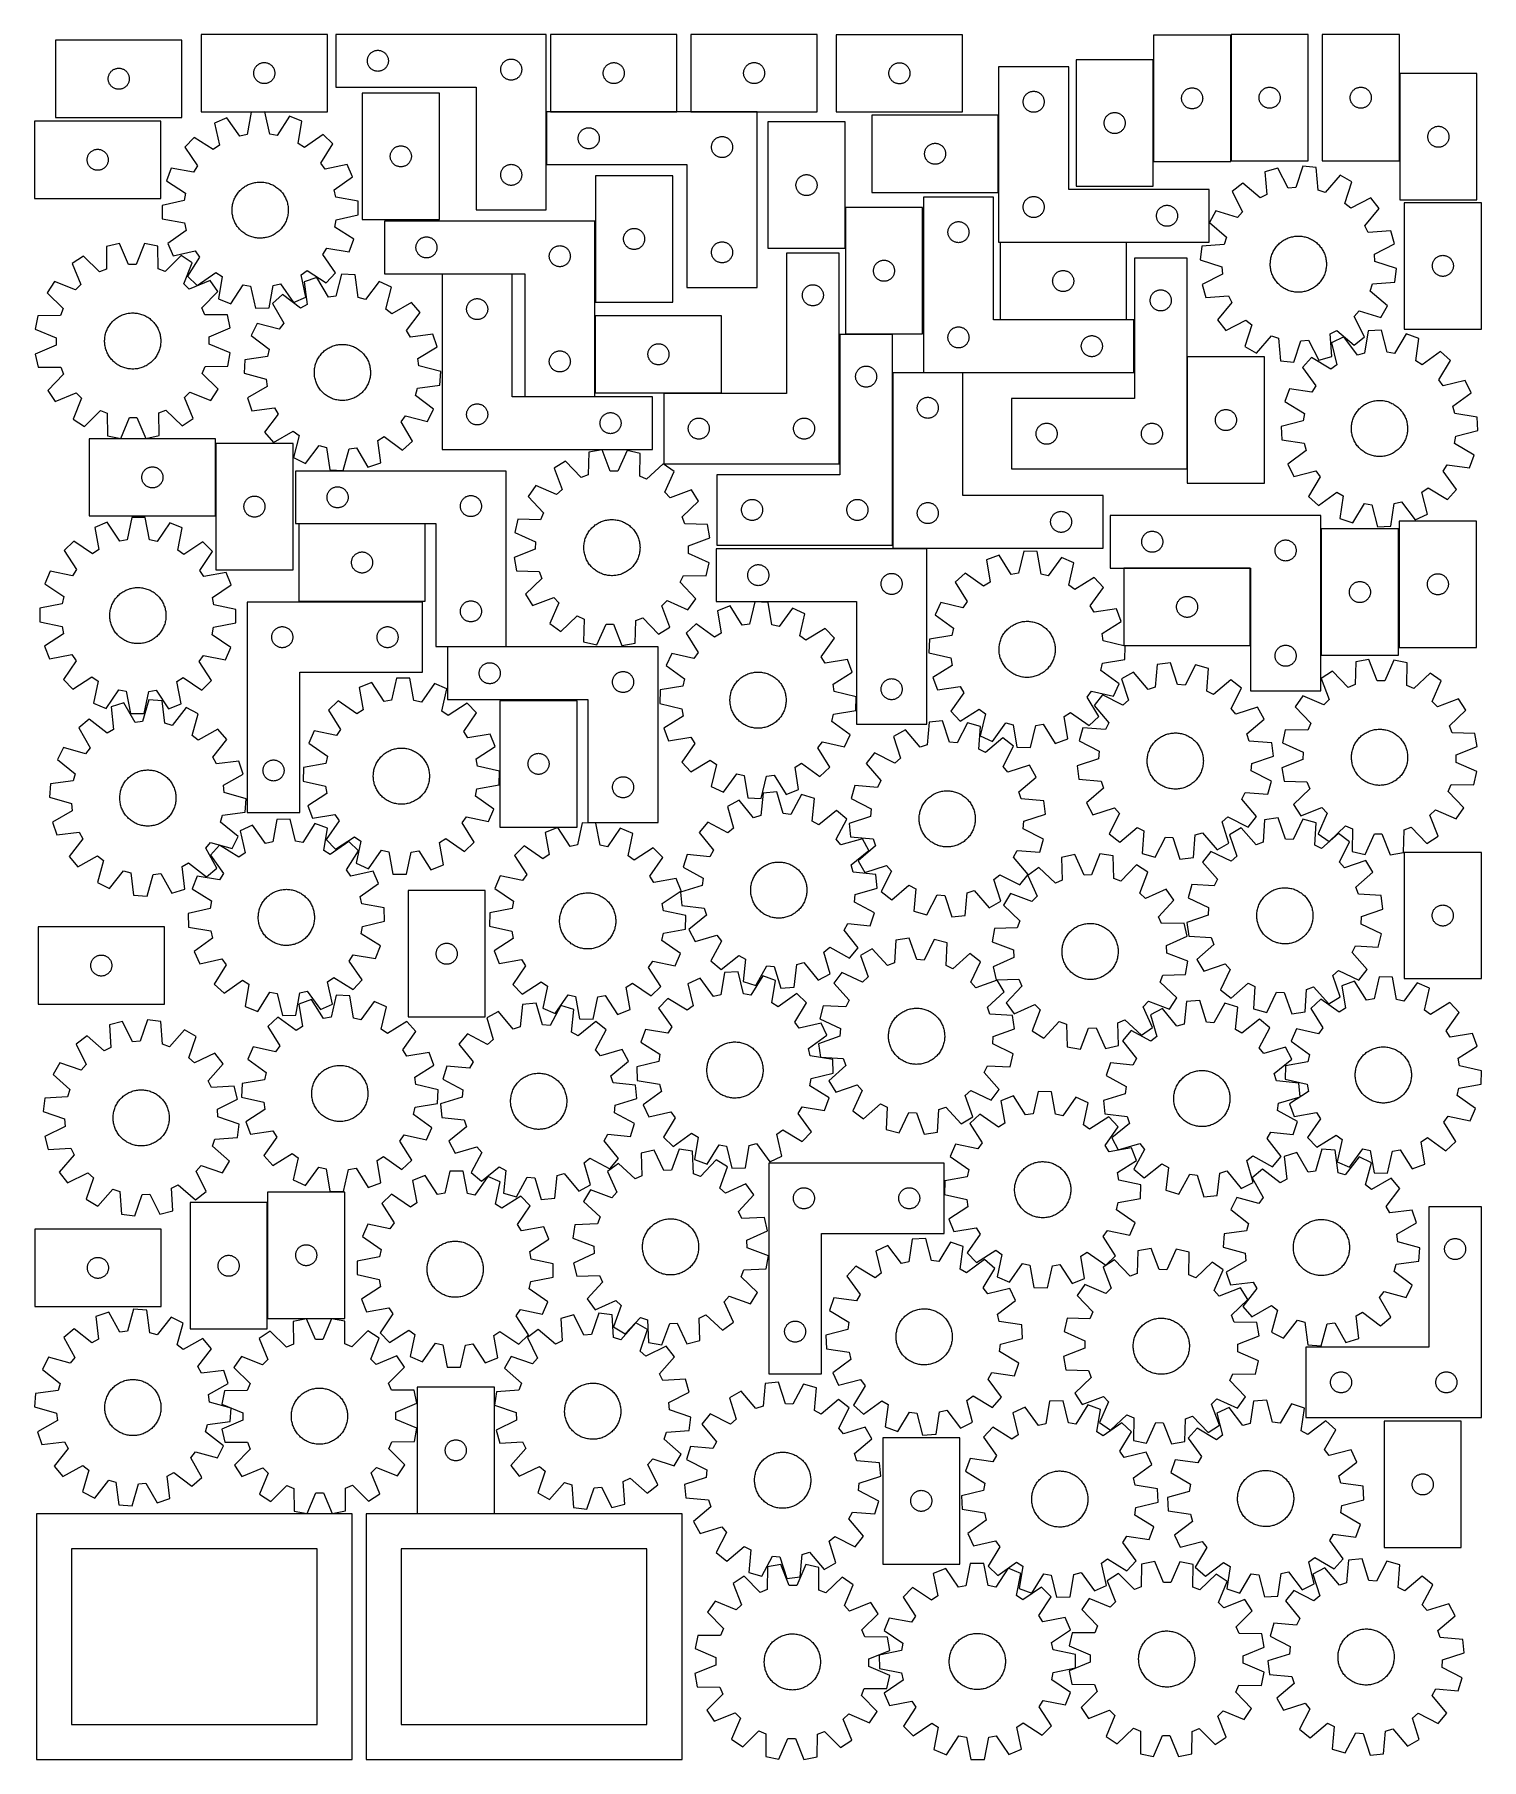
# Model space of a CAD drawing. Header units: millimetres. Extents: x 7 to 1243, y 7 to 1482.
import ezdxf

# ---------------------------------------------------------------- set-up
doc = ezdxf.new("R2010")
doc.units = ezdxf.units.MM
doc.layers.add('CUT', color=7, linetype='CONTINUOUS', true_color=0x000000)

msp = doc.modelspace()

# ---------------------------------------------------------------- linework, layer by layer
at = {"layer": 'CUT'}
for p, q in [((132.549497, 1476.707583), (24.549497, 1476.707583)), ((24.549497, 1476.707583), (24.549497, 1410.707583)), ((132.549497, 1410.707583), (132.549497, 1476.707583)), ((256.957088, 1481.532537), (148.957088, 1481.532537)), ((148.957088, 1481.532537), (148.957088, 1415.532537)), ((256.957088, 1415.532537), (256.957088, 1481.532537)), ((444.048029, 1481.524237), (264.048029, 1481.524237)), ((264.048029, 1481.524237), (264.048029, 1436.524237)), ((444.048029, 1331.524237), (444.048029, 1481.524237)), ((555.707088, 1481.517645), (447.707088, 1481.517645)), ((447.707088, 1481.517645), (447.707088, 1415.517645)), ((555.707088, 1415.517645), (555.707088, 1481.517645)), ((675.721677, 1481.537661), (567.721677, 1481.537661)), ((567.721677, 1481.537661), (567.721677, 1415.537661)), ((675.721677, 1415.537661), (675.721677, 1481.537661)), ((799.897672, 1481.378726), (691.897672, 1481.378726)), ((691.897672, 1481.378726), (691.897672, 1415.378726)), ((799.897672, 1415.378726), (799.897672, 1481.378726)), ((1029.132809, 1480.956607), (963.132809, 1480.956607)), ((963.132809, 1480.956607), (963.132809, 1372.956607)), ((1029.132809, 1372.956607), (1029.132809, 1480.956607)), ((1095.354428, 1481.499576), (1029.354428, 1481.499576)), ((1029.354428, 1481.499576), (1029.354428, 1373.499576)), ((1095.354428, 1373.499576), (1095.354428, 1481.499576)), ((1107.277961, 1481.499329), (1107.277961, 1373.499329)), ((1173.277961, 1481.499329), (1107.277961, 1481.499329)), ((1173.277961, 1373.499329), (1173.277961, 1481.499329)), ((291.125025, 1460.198973), (291.220962, 1460.78005)), ((291.220962, 1460.78005), (291.354697, 1461.353608)), ((291.354697, 1461.353608), (291.525658, 1461.917192)), ((291.525658, 1461.917192), (291.733113, 1462.468388)), ((291.733113, 1462.468388), (291.976174, 1463.004835)), ((291.976174, 1463.004835), (292.2538, 1463.524237)), ((292.2538, 1463.524237), (292.564803, 1464.024369)), ((292.564803, 1464.024369), (292.907849, 1464.50309)), ((292.907849, 1464.50309), (293.281471, 1464.958349)), ((293.281471, 1464.958349), (293.684068, 1465.388198)), ((293.684068, 1465.388198), (294.113917, 1465.790795)), ((294.113917, 1465.790795), (294.569176, 1466.164417)), ((294.569176, 1466.164417), (295.047897, 1466.507463)), ((295.047897, 1466.507463), (295.548029, 1466.818466)), ((295.548029, 1466.818466), (296.067431, 1467.096092)), ((296.067431, 1467.096092), (296.603878, 1467.339153)), ((296.603878, 1467.339153), (297.155074, 1467.546608)), ((297.155074, 1467.546608), (297.718658, 1467.717569)), ((297.718658, 1467.717569), (298.292216, 1467.851304)), ((298.292216, 1467.851304), (298.873293, 1467.947241)), ((298.873293, 1467.947241), (299.459401, 1468.004967)), ((299.459401, 1468.004967), (300.048029, 1468.024237)), ((300.048029, 1468.024237), (300.636657, 1468.004967)), ((300.636657, 1468.004967), (301.222765, 1467.947241)), ((301.222765, 1467.947241), (301.803842, 1467.851304)), ((301.803842, 1467.851304), (302.3774, 1467.717569)), ((302.3774, 1467.717569), (302.940984, 1467.546608)), ((302.940984, 1467.546608), (303.49218, 1467.339153)), ((303.49218, 1467.339153), (304.028627, 1467.096092)), ((304.028627, 1467.096092), (304.548029, 1466.818466)), ((304.548029, 1466.818466), (305.048161, 1466.507463)), ((305.048161, 1466.507463), (305.526882, 1466.164417)), ((305.526882, 1466.164417), (305.982141, 1465.790795)), ((305.982141, 1465.790795), (306.41199, 1465.388198)), ((306.41199, 1465.388198), (306.814587, 1464.958349)), ((306.814587, 1464.958349), (307.188209, 1464.50309)), ((307.188209, 1464.50309), (307.531256, 1464.024369)), ((307.531256, 1464.024369), (307.842258, 1463.524237)), ((307.842258, 1463.524237), (308.119884, 1463.004835)), ((308.119884, 1463.004835), (308.362945, 1462.468388)), ((308.362945, 1462.468388), (308.5704, 1461.917192)), ((308.5704, 1461.917192), (308.741362, 1461.353608)), ((308.741362, 1461.353608), (308.875097, 1460.78005)), ((308.875097, 1460.78005), (308.971033, 1460.198973)), ((411.718658, 1460.217569), (412.292216, 1460.351304)), ((412.292216, 1460.351304), (412.873293, 1460.447241)), ((412.873293, 1460.447241), (413.459401, 1460.504967)), ((413.459401, 1460.504967), (414.048029, 1460.524237)), ((414.048029, 1460.524237), (414.636657, 1460.504967)), ((414.636657, 1460.504967), (415.222765, 1460.447241)), ((415.222765, 1460.447241), (415.803842, 1460.351304)), ((415.803842, 1460.351304), (416.3774, 1460.217569)), ((69.722429, 1445.463396), (69.856164, 1446.036955)), ((69.856164, 1446.036955), (70.027126, 1446.600538)), ((70.027126, 1446.600538), (70.234581, 1447.151734)), ((70.234581, 1447.151734), (70.477642, 1447.688181)), ((70.477642, 1447.688181), (70.755268, 1448.207583)), ((70.755268, 1448.207583), (71.06627, 1448.707715)), ((71.06627, 1448.707715), (71.409317, 1449.186436)), ((71.409317, 1449.186436), (71.782938, 1449.641695)), ((71.782938, 1449.641695), (72.185536, 1450.071544)), ((72.185536, 1450.071544), (72.615384, 1450.474141)), ((72.615384, 1450.474141), (73.070644, 1450.847763)), ((73.070644, 1450.847763), (73.549365, 1451.19081)), ((73.549365, 1451.19081), (74.049497, 1451.501812)), ((74.049497, 1451.501812), (74.568899, 1451.779438)), ((74.568899, 1451.779438), (75.105346, 1452.022499)), ((75.105346, 1452.022499), (75.656542, 1452.229954)), ((75.656542, 1452.229954), (76.220125, 1452.400916)), ((76.220125, 1452.400916), (76.793684, 1452.534651)), ((76.793684, 1452.534651), (77.374761, 1452.630587)), ((77.374761, 1452.630587), (77.960869, 1452.688313)), ((77.960869, 1452.688313), (78.549497, 1452.707583)), ((78.549497, 1452.707583), (79.138125, 1452.688313)), ((79.138125, 1452.688313), (79.724232, 1452.630587)), ((79.724232, 1452.630587), (80.30531, 1452.534651)), ((80.30531, 1452.534651), (80.878868, 1452.400916)), ((80.878868, 1452.400916), (81.442452, 1452.229954)), ((81.442452, 1452.229954), (81.993648, 1452.022499)), ((81.993648, 1452.022499), (82.530095, 1451.779438)), ((82.530095, 1451.779438), (83.049497, 1451.501812)), ((83.049497, 1451.501812), (83.549629, 1451.19081)), ((83.549629, 1451.19081), (84.02835, 1450.847763)), ((84.02835, 1450.847763), (84.483609, 1450.474141)), ((84.483609, 1450.474141), (84.913458, 1450.071544)), ((84.913458, 1450.071544), (85.316055, 1449.641695)), ((85.316055, 1449.641695), (85.689677, 1449.186436)), ((85.689677, 1449.186436), (86.032723, 1448.707715)), ((86.032723, 1448.707715), (86.343725, 1448.207583)), ((86.343725, 1448.207583), (86.621351, 1447.688181)), ((86.621351, 1447.688181), (86.864413, 1447.151734)), ((86.864413, 1447.151734), (87.071868, 1446.600538)), ((87.071868, 1446.600538), (87.242829, 1446.036955)), ((87.242829, 1446.036955), (87.376564, 1445.463396)), ((193.957088, 1448.532537), (193.976357, 1449.121165)), ((193.976357, 1447.943909), (193.957088, 1448.532537)), ((193.976357, 1449.121165), (194.034084, 1449.707273)), ((194.034084, 1447.357802), (193.976357, 1447.943909)), ((194.034084, 1449.707273), (194.13002, 1450.28835)), ((194.13002, 1446.776724), (194.034084, 1447.357802)), ((194.13002, 1450.28835), (194.263755, 1450.861909)), ((194.263755, 1446.203166), (194.13002, 1446.776724)), ((194.263755, 1450.861909), (194.434716, 1451.425492)), ((194.434716, 1445.639582), (194.263755, 1446.203166)), ((194.434716, 1451.425492), (194.642172, 1451.976688)), ((194.642172, 1445.088386), (194.434716, 1445.639582)), ((194.642172, 1451.976688), (194.885233, 1452.513135)), ((194.885233, 1452.513135), (195.162859, 1453.032537)), ((195.162859, 1453.032537), (195.473861, 1453.532669)), ((195.473861, 1453.532669), (195.816908, 1454.01139)), ((195.816908, 1454.01139), (196.190529, 1454.46665)), ((196.190529, 1454.46665), (196.593127, 1454.896498)), ((196.593127, 1454.896498), (197.022975, 1455.299096)), ((197.022975, 1455.299096), (197.478235, 1455.672717)), ((197.478235, 1455.672717), (197.956956, 1456.015764)), ((197.956956, 1456.015764), (198.457088, 1456.326766)), ((198.457088, 1456.326766), (198.976489, 1456.604392)), ((198.976489, 1456.604392), (199.512937, 1456.847453)), ((199.512937, 1456.847453), (200.064132, 1457.054908)), ((200.064132, 1457.054908), (200.627716, 1457.22587)), ((200.627716, 1457.22587), (201.201275, 1457.359605)), ((201.201275, 1457.359605), (201.782352, 1457.455541)), ((201.782352, 1457.455541), (202.368459, 1457.513268)), ((202.368459, 1457.513268), (202.957088, 1457.532537)), ((202.957088, 1457.532537), (203.545716, 1457.513268)), ((203.545716, 1457.513268), (204.131823, 1457.455541)), ((204.131823, 1457.455541), (204.712901, 1457.359605)), ((204.712901, 1457.359605), (205.286459, 1457.22587)), ((205.286459, 1457.22587), (205.850043, 1457.054908)), ((205.850043, 1457.054908), (206.401239, 1456.847453)), ((206.401239, 1456.847453), (206.937686, 1456.604392)), ((206.937686, 1456.604392), (207.457088, 1456.326766)), ((207.457088, 1456.326766), (207.95722, 1456.015764)), ((207.95722, 1456.015764), (208.435941, 1455.672717)), ((208.435941, 1455.672717), (208.8912, 1455.299096)), ((208.8912, 1455.299096), (209.321049, 1454.896498)), ((209.321049, 1454.896498), (209.723646, 1454.46665)), ((209.723646, 1454.46665), (210.097268, 1454.01139)), ((210.097268, 1454.01139), (210.440314, 1453.532669)), ((210.440314, 1453.532669), (210.751316, 1453.032537)), ((210.751316, 1453.032537), (211.028942, 1452.513135)), ((211.028942, 1452.513135), (211.272003, 1451.976688)), ((211.272003, 1451.976688), (211.479459, 1451.425492)), ((211.479459, 1445.639582), (211.272003, 1445.088386)), ((211.479459, 1451.425492), (211.65042, 1450.861909)), ((211.65042, 1446.203166), (211.479459, 1445.639582)), ((211.65042, 1450.861909), (211.784155, 1450.28835)), ((211.784155, 1446.776724), (211.65042, 1446.203166)), ((211.784155, 1450.28835), (211.880091, 1449.707273)), ((211.880091, 1447.357802), (211.784155, 1446.776724)), ((211.880091, 1449.707273), (211.937818, 1449.121165)), ((211.937818, 1447.943909), (211.880091, 1447.357802)), ((211.937818, 1449.121165), (211.957088, 1448.532537)), ((211.957088, 1448.532537), (211.937818, 1447.943909)), ((291.048029, 1459.024237), (291.067299, 1459.612865)), ((291.067299, 1458.435609), (291.048029, 1459.024237)), ((291.067299, 1459.612865), (291.125025, 1460.198973)), ((291.125025, 1457.849501), (291.067299, 1458.435609)), ((291.220962, 1457.268424), (291.125025, 1457.849501)), ((291.354697, 1456.694866), (291.220962, 1457.268424)), ((291.525658, 1456.131282), (291.354697, 1456.694866)), ((291.733113, 1455.580086), (291.525658, 1456.131282)), ((291.976174, 1455.043639), (291.733113, 1455.580086)), ((292.2538, 1454.524237), (291.976174, 1455.043639)), ((292.564803, 1454.024105), (292.2538, 1454.524237)), ((292.907849, 1453.545384), (292.564803, 1454.024105)), ((293.281471, 1453.090125), (292.907849, 1453.545384)), ((293.684068, 1452.660276), (293.281471, 1453.090125)), ((294.113917, 1452.257679), (293.684068, 1452.660276)), ((294.569176, 1451.884057), (294.113917, 1452.257679)), ((295.047897, 1451.54101), (294.569176, 1451.884057)), ((295.548029, 1451.230008), (295.047897, 1451.54101)), ((296.067431, 1450.952382), (295.548029, 1451.230008)), ((296.603878, 1450.709321), (296.067431, 1450.952382)), ((297.155074, 1450.501866), (296.603878, 1450.709321)), ((297.718658, 1450.330904), (297.155074, 1450.501866)), ((298.292216, 1450.197169), (297.718658, 1450.330904)), ((298.873293, 1450.101233), (298.292216, 1450.197169)), ((299.459401, 1450.043507), (298.873293, 1450.101233)), ((300.048029, 1450.024237), (299.459401, 1450.043507)), ((300.636657, 1450.043507), (300.048029, 1450.024237)), ((301.222765, 1450.101233), (300.636657, 1450.043507)), ((301.803842, 1450.197169), (301.222765, 1450.101233)), ((302.3774, 1450.330904), (301.803842, 1450.197169)), ((302.940984, 1450.501866), (302.3774, 1450.330904)), ((303.49218, 1450.709321), (302.940984, 1450.501866)), ((304.028627, 1450.952382), (303.49218, 1450.709321)), ((304.548029, 1451.230008), (304.028627, 1450.952382)), ((305.048161, 1451.54101), (304.548029, 1451.230008)), ((305.526882, 1451.884057), (305.048161, 1451.54101)), ((305.982141, 1452.257679), (305.526882, 1451.884057)), ((306.41199, 1452.660276), (305.982141, 1452.257679)), ((306.814587, 1453.090125), (306.41199, 1452.660276)), ((307.188209, 1453.545384), (306.814587, 1453.090125)), ((307.531256, 1454.024105), (307.188209, 1453.545384)), ((307.842258, 1454.524237), (307.531256, 1454.024105)), ((308.119884, 1455.043639), (307.842258, 1454.524237)), ((308.362945, 1455.580086), (308.119884, 1455.043639)), ((308.5704, 1456.131282), (308.362945, 1455.580086)), ((308.741362, 1456.694866), (308.5704, 1456.131282)), ((308.875097, 1457.268424), (308.741362, 1456.694866)), ((308.971033, 1457.849501), (308.875097, 1457.268424)), ((308.971033, 1460.198973), (309.028759, 1459.612865)), ((309.028759, 1458.435609), (308.971033, 1457.849501)), ((309.028759, 1459.612865), (309.048029, 1459.024237)), ((309.048029, 1459.024237), (309.028759, 1458.435609)), ((405.048029, 1451.524237), (405.067299, 1452.112865)), ((405.067299, 1450.935609), (405.048029, 1451.524237)), ((405.067299, 1452.112865), (405.125025, 1452.698973)), ((405.125025, 1450.349501), (405.067299, 1450.935609)), ((405.125025, 1452.698973), (405.220962, 1453.28005)), ((405.220962, 1449.768424), (405.125025, 1450.349501)), ((405.220962, 1453.28005), (405.354697, 1453.853608)), ((405.354697, 1449.194866), (405.220962, 1449.768424)), ((405.354697, 1453.853608), (405.525658, 1454.417192)), ((405.525658, 1448.631282), (405.354697, 1449.194866)), ((405.525658, 1454.417192), (405.733113, 1454.968388)), ((405.733113, 1448.080086), (405.525658, 1448.631282)), ((405.733113, 1454.968388), (405.976174, 1455.504835)), ((405.976174, 1447.543639), (405.733113, 1448.080086)), ((405.976174, 1455.504835), (406.2538, 1456.024237)), ((406.2538, 1447.024237), (405.976174, 1447.543639)), ((406.2538, 1456.024237), (406.564803, 1456.524369)), ((406.564803, 1446.524105), (406.2538, 1447.024237)), ((406.564803, 1456.524369), (406.907849, 1457.00309)), ((406.907849, 1446.045384), (406.564803, 1446.524105)), ((406.907849, 1457.00309), (407.281471, 1457.458349)), ((407.281471, 1445.590125), (406.907849, 1446.045384)), ((407.281471, 1457.458349), (407.684068, 1457.888198)), ((407.684068, 1445.160276), (407.281471, 1445.590125)), ((407.684068, 1457.888198), (408.113917, 1458.290795)), ((408.113917, 1458.290795), (408.569176, 1458.664417)), ((408.569176, 1458.664417), (409.047897, 1459.007463)), ((409.047897, 1459.007463), (409.548029, 1459.318466)), ((409.548029, 1459.318466), (410.067431, 1459.596092)), ((410.067431, 1459.596092), (410.603878, 1459.839153)), ((410.603878, 1459.839153), (411.155074, 1460.046608)), ((411.155074, 1460.046608), (411.718658, 1460.217569)), ((416.3774, 1460.217569), (416.940984, 1460.046608)), ((416.940984, 1460.046608), (417.49218, 1459.839153)), ((417.49218, 1459.839153), (418.028627, 1459.596092)), ((418.028627, 1459.596092), (418.548029, 1459.318466)), ((418.548029, 1459.318466), (419.048161, 1459.007463)), ((419.048161, 1459.007463), (419.526882, 1458.664417)), ((419.526882, 1458.664417), (419.982141, 1458.290795)), ((419.982141, 1458.290795), (420.41199, 1457.888198)), ((420.41199, 1457.888198), (420.814587, 1457.458349)), ((420.814587, 1445.590125), (420.41199, 1445.160276)), ((420.814587, 1457.458349), (421.188209, 1457.00309)), ((421.188209, 1446.045384), (420.814587, 1445.590125)), ((421.188209, 1457.00309), (421.531256, 1456.524369)), ((421.531256, 1446.524105), (421.188209, 1446.045384)), ((421.531256, 1456.524369), (421.842258, 1456.024237)), ((421.842258, 1447.024237), (421.531256, 1446.524105)), ((421.842258, 1456.024237), (422.119884, 1455.504835)), ((422.119884, 1447.543639), (421.842258, 1447.024237)), ((422.119884, 1455.504835), (422.362945, 1454.968388)), ((422.362945, 1448.080086), (422.119884, 1447.543639)), ((422.362945, 1454.968388), (422.5704, 1454.417192)), ((422.5704, 1448.631282), (422.362945, 1448.080086)), ((422.5704, 1454.417192), (422.741362, 1453.853608)), ((422.741362, 1449.194866), (422.5704, 1448.631282)), ((422.741362, 1453.853608), (422.875097, 1453.28005)), ((422.875097, 1449.768424), (422.741362, 1449.194866)), ((422.875097, 1453.28005), (422.971033, 1452.698973)), ((422.971033, 1450.349501), (422.875097, 1449.768424)), ((422.971033, 1452.698973), (423.028759, 1452.112865)), ((423.028759, 1450.935609), (422.971033, 1450.349501)), ((423.028759, 1452.112865), (423.048029, 1451.524237)), ((423.048029, 1451.524237), (423.028759, 1450.935609)), ((492.707088, 1448.517645), (492.726357, 1449.106273)), ((492.726357, 1447.929017), (492.707088, 1448.517645)), ((492.726357, 1449.106273), (492.784084, 1449.69238)), ((492.784084, 1447.342909), (492.726357, 1447.929017)), ((492.784084, 1449.69238), (492.88002, 1450.273458)), ((492.88002, 1446.761832), (492.784084, 1447.342909)), ((492.88002, 1450.273458), (493.013755, 1450.847016)), ((493.013755, 1446.188273), (492.88002, 1446.761832)), ((493.013755, 1450.847016), (493.184716, 1451.4106)), ((493.184716, 1445.62469), (493.013755, 1446.188273)), ((493.184716, 1451.4106), (493.392172, 1451.961796)), ((493.392172, 1445.073494), (493.184716, 1445.62469)), ((493.392172, 1451.961796), (493.635233, 1452.498243)), ((493.635233, 1452.498243), (493.912859, 1453.017645)), ((493.912859, 1453.017645), (494.223861, 1453.517777)), ((494.223861, 1453.517777), (494.566908, 1453.996498)), ((494.566908, 1453.996498), (494.940529, 1454.451757)), ((494.940529, 1454.451757), (495.343127, 1454.881606)), ((495.343127, 1454.881606), (495.772975, 1455.284203)), ((495.772975, 1455.284203), (496.228235, 1455.657825)), ((496.228235, 1455.657825), (496.706956, 1456.000871)), ((496.706956, 1456.000871), (497.207088, 1456.311873)), ((497.207088, 1456.311873), (497.726489, 1456.589499)), ((497.726489, 1456.589499), (498.262937, 1456.83256)), ((498.262937, 1456.83256), (498.814132, 1457.040016)), ((498.814132, 1457.040016), (499.377716, 1457.210977)), ((499.377716, 1457.210977), (499.951275, 1457.344712)), ((499.951275, 1457.344712), (500.532352, 1457.440648)), ((500.532352, 1457.440648), (501.118459, 1457.498375)), ((501.118459, 1457.498375), (501.707088, 1457.517645)), ((501.707088, 1457.517645), (502.295716, 1457.498375)), ((502.295716, 1457.498375), (502.881823, 1457.440648)), ((502.881823, 1457.440648), (503.462901, 1457.344712)), ((503.462901, 1457.344712), (504.036459, 1457.210977)), ((504.036459, 1457.210977), (504.600043, 1457.040016)), ((504.600043, 1457.040016), (505.151239, 1456.83256)), ((505.151239, 1456.83256), (505.687686, 1456.589499)), ((505.687686, 1456.589499), (506.207088, 1456.311873)), ((506.207088, 1456.311873), (506.70722, 1456.000871)), ((506.70722, 1456.000871), (507.185941, 1455.657825)), ((507.185941, 1455.657825), (507.6412, 1455.284203)), ((507.6412, 1455.284203), (508.071049, 1454.881606)), ((508.071049, 1454.881606), (508.473646, 1454.451757)), ((508.473646, 1454.451757), (508.847268, 1453.996498)), ((508.847268, 1453.996498), (509.190314, 1453.517777)), ((509.190314, 1453.517777), (509.501316, 1453.017645)), ((509.501316, 1453.017645), (509.778942, 1452.498243)), ((509.778942, 1452.498243), (510.022003, 1451.961796)), ((510.022003, 1451.961796), (510.229459, 1451.4106)), ((510.229459, 1445.62469), (510.022003, 1445.073494)), ((510.229459, 1451.4106), (510.40042, 1450.847016)), ((510.40042, 1446.188273), (510.229459, 1445.62469)), ((510.40042, 1450.847016), (510.534155, 1450.273458)), ((510.534155, 1446.761832), (510.40042, 1446.188273)), ((510.534155, 1450.273458), (510.630091, 1449.69238)), ((510.630091, 1447.342909), (510.534155, 1446.761832)), ((510.630091, 1449.69238), (510.687818, 1449.106273)), ((510.687818, 1447.929017), (510.630091, 1447.342909)), ((510.687818, 1449.106273), (510.707088, 1448.517645)), ((510.707088, 1448.517645), (510.687818, 1447.929017)), ((612.721677, 1448.537661), (612.740947, 1449.126289)), ((612.740947, 1447.949033), (612.721677, 1448.537661)), ((612.740947, 1449.126289), (612.798673, 1449.712397)), ((612.798673, 1447.362925), (612.740947, 1447.949033)), ((612.798673, 1449.712397), (612.894609, 1450.293474)), ((612.894609, 1446.781848), (612.798673, 1447.362925)), ((612.894609, 1450.293474), (613.028344, 1450.867033)), ((613.028344, 1446.20829), (612.894609, 1446.781848)), ((613.028344, 1450.867033), (613.199306, 1451.430616)), ((613.199306, 1445.644706), (613.028344, 1446.20829)), ((613.199306, 1451.430616), (613.406761, 1451.981812)), ((613.406761, 1445.09351), (613.199306, 1445.644706)), ((613.406761, 1451.981812), (613.649822, 1452.518259)), ((613.649822, 1452.518259), (613.927448, 1453.037661)), ((613.927448, 1453.037661), (614.23845, 1453.537793)), ((614.23845, 1453.537793), (614.581497, 1454.016514)), ((614.581497, 1454.016514), (614.955119, 1454.471774)), ((614.955119, 1454.471774), (615.357716, 1454.901622)), ((615.357716, 1454.901622), (615.787565, 1455.304219)), ((615.787565, 1455.304219), (616.242824, 1455.677841)), ((616.242824, 1455.677841), (616.721545, 1456.020888)), ((616.721545, 1456.020888), (617.221677, 1456.33189)), ((617.221677, 1456.33189), (617.741079, 1456.609516)), ((617.741079, 1456.609516), (618.277526, 1456.852577)), ((618.277526, 1456.852577), (618.828722, 1457.060032)), ((618.828722, 1457.060032), (619.392305, 1457.230994)), ((619.392305, 1457.230994), (619.965864, 1457.364729)), ((619.965864, 1457.364729), (620.546941, 1457.460665)), ((620.546941, 1457.460665), (621.133049, 1457.518392)), ((621.133049, 1457.518392), (621.721677, 1457.537661)), ((621.721677, 1457.537661), (622.310305, 1457.518392)), ((622.310305, 1457.518392), (622.896413, 1457.460665)), ((622.896413, 1457.460665), (623.47749, 1457.364729)), ((623.47749, 1457.364729), (624.051048, 1457.230994)), ((624.051048, 1457.230994), (624.614632, 1457.060032)), ((624.614632, 1457.060032), (625.165828, 1456.852577)), ((625.165828, 1456.852577), (625.702275, 1456.609516)), ((625.702275, 1456.609516), (626.221677, 1456.33189)), ((626.221677, 1456.33189), (626.721809, 1456.020888)), ((626.721809, 1456.020888), (627.20053, 1455.677841)), ((627.20053, 1455.677841), (627.655789, 1455.304219)), ((627.655789, 1455.304219), (628.085638, 1454.901622)), ((628.085638, 1454.901622), (628.488235, 1454.471774)), ((628.488235, 1454.471774), (628.861857, 1454.016514)), ((628.861857, 1454.016514), (629.204903, 1453.537793)), ((629.204903, 1453.537793), (629.515906, 1453.037661)), ((629.515906, 1453.037661), (629.793532, 1452.518259)), ((629.793532, 1452.518259), (630.036593, 1451.981812)), ((630.036593, 1451.981812), (630.244048, 1451.430616)), ((630.244048, 1445.644706), (630.036593, 1445.09351)), ((630.244048, 1451.430616), (630.415009, 1450.867033)), ((630.415009, 1446.20829), (630.244048, 1445.644706)), ((630.415009, 1450.867033), (630.548744, 1450.293474)), ((630.548744, 1446.781848), (630.415009, 1446.20829)), ((630.548744, 1450.293474), (630.644681, 1449.712397)), ((630.644681, 1447.362925), (630.548744, 1446.781848)), ((630.644681, 1449.712397), (630.702407, 1449.126289)), ((630.702407, 1447.949033), (630.644681, 1447.362925)), ((630.702407, 1449.126289), (630.721677, 1448.537661)), ((630.721677, 1448.537661), (630.702407, 1447.949033)), ((736.897672, 1448.378726), (736.916941, 1448.967354)), ((736.916941, 1447.790098), (736.897672, 1448.378726)), ((736.916941, 1448.967354), (736.974668, 1449.553461)), ((736.974668, 1447.20399), (736.916941, 1447.790098)), ((736.974668, 1449.553461), (737.070604, 1450.134539)), ((737.070604, 1446.622913), (736.974668, 1447.20399)), ((737.070604, 1450.134539), (737.204339, 1450.708097)), ((737.204339, 1446.049354), (737.070604, 1446.622913)), ((737.204339, 1450.708097), (737.375301, 1451.271681)), ((737.375301, 1445.48577), (737.204339, 1446.049354)), ((737.375301, 1451.271681), (737.582756, 1451.822877)), ((737.582756, 1451.822877), (737.825817, 1452.359324)), ((737.825817, 1452.359324), (738.103443, 1452.878726)), ((738.103443, 1452.878726), (738.414445, 1453.378858)), ((738.414445, 1453.378858), (738.757492, 1453.857579)), ((738.757492, 1453.857579), (739.131114, 1454.312838)), ((739.131114, 1454.312838), (739.533711, 1454.742687)), ((739.533711, 1454.742687), (739.963559, 1455.145284)), ((739.963559, 1455.145284), (740.418819, 1455.518906)), ((740.418819, 1455.518906), (740.89754, 1455.861952)), ((740.89754, 1455.861952), (741.397672, 1456.172954)), ((741.397672, 1456.172954), (741.917074, 1456.45058)), ((741.917074, 1456.45058), (742.453521, 1456.693641)), ((742.453521, 1456.693641), (743.004717, 1456.901097)), ((743.004717, 1456.901097), (743.5683, 1457.072058)), ((743.5683, 1457.072058), (744.141859, 1457.205793)), ((744.141859, 1457.205793), (744.722936, 1457.301729)), ((744.722936, 1457.301729), (745.309044, 1457.359456)), ((745.309044, 1457.359456), (745.897672, 1457.378726)), ((745.897672, 1457.378726), (746.4863, 1457.359456)), ((746.4863, 1457.359456), (747.072408, 1457.301729)), ((747.072408, 1457.301729), (747.653485, 1457.205793)), ((747.653485, 1457.205793), (748.227043, 1457.072058)), ((748.227043, 1457.072058), (748.790627, 1456.901097)), ((748.790627, 1456.901097), (749.341823, 1456.693641)), ((749.341823, 1456.693641), (749.87827, 1456.45058)), ((749.87827, 1456.45058), (750.397672, 1456.172954)), ((750.397672, 1456.172954), (750.897804, 1455.861952)), ((750.897804, 1455.861952), (751.376525, 1455.518906)), ((751.376525, 1455.518906), (751.831784, 1455.145284)), ((751.831784, 1455.145284), (752.261633, 1454.742687)), ((752.261633, 1454.742687), (752.66423, 1454.312838)), ((752.66423, 1454.312838), (753.037852, 1453.857579)), ((753.037852, 1453.857579), (753.380898, 1453.378858)), ((753.380898, 1453.378858), (753.6919, 1452.878726)), ((753.6919, 1452.878726), (753.969526, 1452.359324)), ((753.969526, 1452.359324), (754.212588, 1451.822877)), ((754.212588, 1451.822877), (754.420043, 1451.271681)), ((754.420043, 1451.271681), (754.591004, 1450.708097)), ((754.591004, 1446.049354), (754.420043, 1445.48577)), ((754.591004, 1450.708097), (754.724739, 1450.134539)), ((754.724739, 1446.622913), (754.591004, 1446.049354)), ((754.724739, 1450.134539), (754.820676, 1449.553461)), ((754.820676, 1447.20399), (754.724739, 1446.622913)), ((754.820676, 1449.553461), (754.878402, 1448.967354)), ((754.878402, 1447.790098), (754.820676, 1447.20399)), ((754.878402, 1448.967354), (754.897672, 1448.378726)), ((754.897672, 1448.378726), (754.878402, 1447.790098)), ((890.653409, 1454.013979), (830.653409, 1454.013979)), ((830.653409, 1454.013979), (830.653409, 1304.013979)), ((890.653409, 1349.013979), (890.653409, 1454.013979)), ((896.899681, 1459.838684), (896.899681, 1351.838684)), ((962.899681, 1459.838684), (896.899681, 1459.838684)), ((962.899681, 1351.838684), (962.899681, 1459.838684)), ((1239.61958, 1448.065982), (1173.61958, 1448.065982)), ((1173.61958, 1448.065982), (1173.61958, 1340.065982)), ((1239.61958, 1340.065982), (1239.61958, 1448.065982)), ((69.549497, 1443.707583), (69.568766, 1444.296211)), ((69.568766, 1443.118955), (69.549497, 1443.707583)), ((69.568766, 1444.296211), (69.626493, 1444.882319)), ((69.626493, 1442.532847), (69.568766, 1443.118955)), ((69.626493, 1444.882319), (69.722429, 1445.463396)), ((69.722429, 1441.95177), (69.626493, 1442.532847)), ((69.856164, 1441.378212), (69.722429, 1441.95177)), ((70.027126, 1440.814628), (69.856164, 1441.378212)), ((70.234581, 1440.263432), (70.027126, 1440.814628)), ((70.477642, 1439.726985), (70.234581, 1440.263432)), ((70.755268, 1439.207583), (70.477642, 1439.726985)), ((71.06627, 1438.707451), (70.755268, 1439.207583)), ((71.409317, 1438.22873), (71.06627, 1438.707451)), ((71.782938, 1437.773471), (71.409317, 1438.22873)), ((72.185536, 1437.343622), (71.782938, 1437.773471)), ((72.615384, 1436.941025), (72.185536, 1437.343622)), ((73.070644, 1436.567403), (72.615384, 1436.941025)), ((73.549365, 1436.224357), (73.070644, 1436.567403)), ((74.049497, 1435.913354), (73.549365, 1436.224357)), ((74.568899, 1435.635728), (74.049497, 1435.913354)), ((75.105346, 1435.392667), (74.568899, 1435.635728)), ((75.656542, 1435.185212), (75.105346, 1435.392667)), ((76.220125, 1435.014251), (75.656542, 1435.185212)), ((76.793684, 1434.880516), (76.220125, 1435.014251)), ((77.374761, 1434.784579), (76.793684, 1434.880516)), ((77.960869, 1434.726853), (77.374761, 1434.784579)), ((78.549497, 1434.707583), (77.960869, 1434.726853)), ((79.138125, 1434.726853), (78.549497, 1434.707583)), ((79.724232, 1434.784579), (79.138125, 1434.726853)), ((80.30531, 1434.880516), (79.724232, 1434.784579)), ((80.878868, 1435.014251), (80.30531, 1434.880516)), ((81.442452, 1435.185212), (80.878868, 1435.014251)), ((81.993648, 1435.392667), (81.442452, 1435.185212)), ((82.530095, 1435.635728), (81.993648, 1435.392667)), ((83.049497, 1435.913354), (82.530095, 1435.635728)), ((83.549629, 1436.224357), (83.049497, 1435.913354)), ((84.02835, 1436.567403), (83.549629, 1436.224357)), ((84.483609, 1436.941025), (84.02835, 1436.567403)), ((84.913458, 1437.343622), (84.483609, 1436.941025)), ((85.316055, 1437.773471), (84.913458, 1437.343622)), ((85.689677, 1438.22873), (85.316055, 1437.773471)), ((86.032723, 1438.707451), (85.689677, 1438.22873)), ((86.343725, 1439.207583), (86.032723, 1438.707451)), ((86.621351, 1439.726985), (86.343725, 1439.207583)), ((86.864413, 1440.263432), (86.621351, 1439.726985)), ((87.071868, 1440.814628), (86.864413, 1440.263432)), ((87.242829, 1441.378212), (87.071868, 1440.814628)), ((87.376564, 1441.95177), (87.242829, 1441.378212)), ((87.376564, 1445.463396), (87.4725, 1444.882319)), ((87.4725, 1442.532847), (87.376564, 1441.95177)), ((87.4725, 1444.882319), (87.530227, 1444.296211)), ((87.530227, 1443.118955), (87.4725, 1442.532847)), ((87.530227, 1444.296211), (87.549497, 1443.707583)), ((87.549497, 1443.707583), (87.530227, 1443.118955)), ((194.885233, 1444.551939), (194.642172, 1445.088386)), ((195.162859, 1444.032537), (194.885233, 1444.551939)), ((195.473861, 1443.532405), (195.162859, 1444.032537)), ((195.816908, 1443.053684), (195.473861, 1443.532405)), ((196.190529, 1442.598425), (195.816908, 1443.053684)), ((196.593127, 1442.168576), (196.190529, 1442.598425)), ((197.022975, 1441.765979), (196.593127, 1442.168576)), ((197.478235, 1441.392357), (197.022975, 1441.765979)), ((197.956956, 1441.049311), (197.478235, 1441.392357)), ((198.457088, 1440.738309), (197.956956, 1441.049311)), ((198.976489, 1440.460683), (198.457088, 1440.738309)), ((199.512937, 1440.217621), (198.976489, 1440.460683)), ((200.064132, 1440.010166), (199.512937, 1440.217621)), ((200.627716, 1439.839205), (200.064132, 1440.010166)), ((201.201275, 1439.70547), (200.627716, 1439.839205)), ((201.782352, 1439.609534), (201.201275, 1439.70547)), ((202.368459, 1439.551807), (201.782352, 1439.609534)), ((202.957088, 1439.532537), (202.368459, 1439.551807)), ((203.545716, 1439.551807), (202.957088, 1439.532537)), ((204.131823, 1439.609534), (203.545716, 1439.551807)), ((204.712901, 1439.70547), (204.131823, 1439.609534)), ((205.286459, 1439.839205), (204.712901, 1439.70547)), ((205.850043, 1440.010166), (205.286459, 1439.839205)), ((206.401239, 1440.217621), (205.850043, 1440.010166)), ((206.937686, 1440.460683), (206.401239, 1440.217621)), ((207.457088, 1440.738309), (206.937686, 1440.460683)), ((207.95722, 1441.049311), (207.457088, 1440.738309)), ((208.435941, 1441.392357), (207.95722, 1441.049311)), ((208.8912, 1441.765979), (208.435941, 1441.392357)), ((209.321049, 1442.168576), (208.8912, 1441.765979)), ((209.723646, 1442.598425), (209.321049, 1442.168576)), ((210.097268, 1443.053684), (209.723646, 1442.598425)), ((210.440314, 1443.532405), (210.097268, 1443.053684)), ((210.751316, 1444.032537), (210.440314, 1443.532405)), ((211.028942, 1444.551939), (210.751316, 1444.032537)), ((211.272003, 1445.088386), (211.028942, 1444.551939)), ((264.048029, 1436.524237), (384.048029, 1436.524237)), ((352.677487, 1431.367008), (286.677487, 1431.367008)), ((286.677487, 1431.367008), (286.677487, 1323.367008)), ((352.677487, 1323.367008), (352.677487, 1431.367008)), ((384.048029, 1436.524237), (384.048029, 1331.524237)), ((408.113917, 1444.757679), (407.684068, 1445.160276)), ((408.569176, 1444.384057), (408.113917, 1444.757679)), ((409.047897, 1444.04101), (408.569176, 1444.384057)), ((409.548029, 1443.730008), (409.047897, 1444.04101)), ((410.067431, 1443.452382), (409.548029, 1443.730008)), ((410.603878, 1443.209321), (410.067431, 1443.452382)), ((411.155074, 1443.001866), (410.603878, 1443.209321)), ((411.718658, 1442.830904), (411.155074, 1443.001866)), ((412.292216, 1442.697169), (411.718658, 1442.830904)), ((412.873293, 1442.601233), (412.292216, 1442.697169)), ((413.459401, 1442.543507), (412.873293, 1442.601233)), ((414.048029, 1442.524237), (413.459401, 1442.543507)), ((414.636657, 1442.543507), (414.048029, 1442.524237)), ((415.222765, 1442.601233), (414.636657, 1442.543507)), ((415.803842, 1442.697169), (415.222765, 1442.601233)), ((416.3774, 1442.830904), (415.803842, 1442.697169)), ((416.940984, 1443.001866), (416.3774, 1442.830904)), ((417.49218, 1443.209321), (416.940984, 1443.001866)), ((418.028627, 1443.452382), (417.49218, 1443.209321)), ((418.548029, 1443.730008), (418.028627, 1443.452382)), ((419.048161, 1444.04101), (418.548029, 1443.730008)), ((419.526882, 1444.384057), (419.048161, 1444.04101)), ((419.982141, 1444.757679), (419.526882, 1444.384057)), ((420.41199, 1445.160276), (419.982141, 1444.757679)), ((493.635233, 1444.537046), (493.392172, 1445.073494)), ((493.912859, 1444.017645), (493.635233, 1444.537046)), ((494.223861, 1443.517513), (493.912859, 1444.017645)), ((494.566908, 1443.038792), (494.223861, 1443.517513)), ((494.940529, 1442.583532), (494.566908, 1443.038792)), ((495.343127, 1442.153684), (494.940529, 1442.583532)), ((495.772975, 1441.751086), (495.343127, 1442.153684)), ((496.228235, 1441.377465), (495.772975, 1441.751086)), ((496.706956, 1441.034418), (496.228235, 1441.377465)), ((497.207088, 1440.723416), (496.706956, 1441.034418)), ((497.726489, 1440.44579), (497.207088, 1440.723416)), ((498.262937, 1440.202729), (497.726489, 1440.44579)), ((498.814132, 1439.995274), (498.262937, 1440.202729)), ((499.377716, 1439.824312), (498.814132, 1439.995274)), ((499.951275, 1439.690577), (499.377716, 1439.824312)), ((500.532352, 1439.594641), (499.951275, 1439.690577)), ((501.118459, 1439.536914), (500.532352, 1439.594641)), ((501.707088, 1439.517645), (501.118459, 1439.536914)), ((502.295716, 1439.536914), (501.707088, 1439.517645)), ((502.881823, 1439.594641), (502.295716, 1439.536914)), ((503.462901, 1439.690577), (502.881823, 1439.594641)), ((504.036459, 1439.824312), (503.462901, 1439.690577)), ((504.600043, 1439.995274), (504.036459, 1439.824312)), ((505.151239, 1440.202729), (504.600043, 1439.995274)), ((505.687686, 1440.44579), (505.151239, 1440.202729)), ((506.207088, 1440.723416), (505.687686, 1440.44579)), ((506.70722, 1441.034418), (506.207088, 1440.723416)), ((507.185941, 1441.377465), (506.70722, 1441.034418)), ((507.6412, 1441.751086), (507.185941, 1441.377465)), ((508.071049, 1442.153684), (507.6412, 1441.751086)), ((508.473646, 1442.583532), (508.071049, 1442.153684)), ((508.847268, 1443.038792), (508.473646, 1442.583532)), ((509.190314, 1443.517513), (508.847268, 1443.038792)), ((509.501316, 1444.017645), (509.190314, 1443.517513)), ((509.778942, 1444.537046), (509.501316, 1444.017645)), ((510.022003, 1445.073494), (509.778942, 1444.537046)), ((613.649822, 1444.557063), (613.406761, 1445.09351)), ((613.927448, 1444.037661), (613.649822, 1444.557063)), ((614.23845, 1443.537529), (613.927448, 1444.037661)), ((614.581497, 1443.058808), (614.23845, 1443.537529)), ((614.955119, 1442.603549), (614.581497, 1443.058808)), ((615.357716, 1442.1737), (614.955119, 1442.603549)), ((615.787565, 1441.771103), (615.357716, 1442.1737)), ((616.242824, 1441.397481), (615.787565, 1441.771103)), ((616.721545, 1441.054435), (616.242824, 1441.397481)), ((617.221677, 1440.743433), (616.721545, 1441.054435)), ((617.741079, 1440.465807), (617.221677, 1440.743433)), ((618.277526, 1440.222745), (617.741079, 1440.465807)), ((618.828722, 1440.01529), (618.277526, 1440.222745)), ((619.392305, 1439.844329), (618.828722, 1440.01529)), ((619.965864, 1439.710594), (619.392305, 1439.844329)), ((620.546941, 1439.614657), (619.965864, 1439.710594)), ((621.133049, 1439.556931), (620.546941, 1439.614657)), ((621.721677, 1439.537661), (621.133049, 1439.556931)), ((622.310305, 1439.556931), (621.721677, 1439.537661)), ((622.896413, 1439.614657), (622.310305, 1439.556931)), ((623.47749, 1439.710594), (622.896413, 1439.614657)), ((624.051048, 1439.844329), (623.47749, 1439.710594)), ((624.614632, 1440.01529), (624.051048, 1439.844329)), ((625.165828, 1440.222745), (624.614632, 1440.01529)), ((625.702275, 1440.465807), (625.165828, 1440.222745)), ((626.221677, 1440.743433), (625.702275, 1440.465807)), ((626.721809, 1441.054435), (626.221677, 1440.743433)), ((627.20053, 1441.397481), (626.721809, 1441.054435)), ((627.655789, 1441.771103), (627.20053, 1441.397481)), ((628.085638, 1442.1737), (627.655789, 1441.771103)), ((628.488235, 1442.603549), (628.085638, 1442.1737)), ((628.861857, 1443.058808), (628.488235, 1442.603549)), ((629.204903, 1443.537529), (628.861857, 1443.058808)), ((629.515906, 1444.037661), (629.204903, 1443.537529)), ((629.793532, 1444.557063), (629.515906, 1444.037661)), ((630.036593, 1445.09351), (629.793532, 1444.557063)), ((737.582756, 1444.934575), (737.375301, 1445.48577)), ((737.825817, 1444.398127), (737.582756, 1444.934575)), ((738.103443, 1443.878726), (737.825817, 1444.398127)), ((738.414445, 1443.378594), (738.103443, 1443.878726)), ((738.757492, 1442.899873), (738.414445, 1443.378594)), ((739.131114, 1442.444613), (738.757492, 1442.899873)), ((739.533711, 1442.014765), (739.131114, 1442.444613)), ((739.963559, 1441.612167), (739.533711, 1442.014765)), ((740.418819, 1441.238546), (739.963559, 1441.612167)), ((740.89754, 1440.895499), (740.418819, 1441.238546)), ((741.397672, 1440.584497), (740.89754, 1440.895499)), ((741.917074, 1440.306871), (741.397672, 1440.584497)), ((742.453521, 1440.06381), (741.917074, 1440.306871)), ((743.004717, 1439.856355), (742.453521, 1440.06381)), ((743.5683, 1439.685393), (743.004717, 1439.856355)), ((744.141859, 1439.551658), (743.5683, 1439.685393)), ((744.722936, 1439.455722), (744.141859, 1439.551658)), ((745.309044, 1439.397995), (744.722936, 1439.455722)), ((745.897672, 1439.378726), (745.309044, 1439.397995)), ((746.4863, 1439.397995), (745.897672, 1439.378726)), ((747.072408, 1439.455722), (746.4863, 1439.397995)), ((747.653485, 1439.551658), (747.072408, 1439.455722)), ((748.227043, 1439.685393), (747.653485, 1439.551658)), ((748.790627, 1439.856355), (748.227043, 1439.685393)), ((749.341823, 1440.06381), (748.790627, 1439.856355)), ((749.87827, 1440.306871), (749.341823, 1440.06381)), ((750.397672, 1440.584497), (749.87827, 1440.306871)), ((750.897804, 1440.895499), (750.397672, 1440.584497)), ((751.376525, 1441.238546), (750.897804, 1440.895499)), ((751.831784, 1441.612167), (751.376525, 1441.238546)), ((752.261633, 1442.014765), (751.831784, 1441.612167)), ((752.66423, 1442.444613), (752.261633, 1442.014765)), ((753.037852, 1442.899873), (752.66423, 1442.444613)), ((753.380898, 1443.378594), (753.037852, 1442.899873)), ((753.6919, 1443.878726), (753.380898, 1443.378594)), ((753.969526, 1444.398127), (753.6919, 1443.878726)), ((754.212588, 1444.934575), (753.969526, 1444.398127)), ((754.420043, 1445.48577), (754.212588, 1444.934575)), ((854.289448, 1430.377941), (854.719297, 1430.780538)), ((854.719297, 1430.780538), (855.174556, 1431.15416)), ((855.174556, 1431.15416), (855.653277, 1431.497206)), ((855.653277, 1431.497206), (856.153409, 1431.808208)), ((856.153409, 1431.808208), (856.672811, 1432.085834)), ((856.672811, 1432.085834), (857.209258, 1432.328895)), ((857.209258, 1432.328895), (857.760454, 1432.536351)), ((857.760454, 1432.536351), (858.324038, 1432.707312)), ((858.324038, 1432.707312), (858.897596, 1432.841047)), ((858.897596, 1432.841047), (859.478674, 1432.936983)), ((859.478674, 1432.936983), (860.064781, 1432.99471)), ((860.064781, 1432.99471), (860.653409, 1433.013979)), ((860.653409, 1433.013979), (861.242038, 1432.99471)), ((861.242038, 1432.99471), (861.828145, 1432.936983)), ((861.828145, 1432.936983), (862.409222, 1432.841047)), ((862.409222, 1432.841047), (862.982781, 1432.707312)), ((862.982781, 1432.707312), (863.546365, 1432.536351)), ((863.546365, 1432.536351), (864.09756, 1432.328895)), ((864.09756, 1432.328895), (864.634008, 1432.085834)), ((864.634008, 1432.085834), (865.153409, 1431.808208)), ((865.153409, 1431.808208), (865.653541, 1431.497206)), ((865.653541, 1431.497206), (866.132262, 1431.15416)), ((866.132262, 1431.15416), (866.587522, 1430.780538)), ((866.587522, 1430.780538), (867.01737, 1430.377941)), ((987.817894, 1430.400758), (988.060955, 1430.937205)), ((988.060955, 1430.937205), (988.338581, 1431.456607)), ((988.338581, 1431.456607), (988.649583, 1431.956739)), ((988.649583, 1431.956739), (988.992629, 1432.43546)), ((988.992629, 1432.43546), (989.366251, 1432.89072)), ((989.366251, 1432.89072), (989.768848, 1433.320568)), ((989.768848, 1433.320568), (990.198697, 1433.723165)), ((990.198697, 1433.723165), (990.653956, 1434.096787)), ((990.653956, 1434.096787), (991.132677, 1434.439834)), ((991.132677, 1434.439834), (991.632809, 1434.750836)), ((991.632809, 1434.750836), (992.152211, 1435.028462)), ((992.152211, 1435.028462), (992.688658, 1435.271523)), ((992.688658, 1435.271523), (993.239854, 1435.478978)), ((993.239854, 1435.478978), (993.803438, 1435.64994)), ((993.803438, 1435.64994), (994.376996, 1435.783675)), ((994.376996, 1435.783675), (994.958074, 1435.879611)), ((994.958074, 1435.879611), (995.544181, 1435.937337)), ((995.544181, 1435.937337), (996.132809, 1435.956607)), ((996.132809, 1435.956607), (996.721437, 1435.937337)), ((996.721437, 1435.937337), (997.307545, 1435.879611)), ((997.307545, 1435.879611), (997.888622, 1435.783675)), ((997.888622, 1435.783675), (998.462181, 1435.64994)), ((998.462181, 1435.64994), (999.025765, 1435.478978)), ((999.025765, 1435.478978), (999.57696, 1435.271523)), ((999.57696, 1435.271523), (1000.113408, 1435.028462)), ((1000.113408, 1435.028462), (1000.632809, 1434.750836)), ((1000.632809, 1434.750836), (1001.132941, 1434.439834)), ((1001.132941, 1434.439834), (1001.611662, 1434.096787)), ((1001.611662, 1434.096787), (1002.066922, 1433.723165)), ((1002.066922, 1433.723165), (1002.49677, 1433.320568)), ((1002.49677, 1433.320568), (1002.899368, 1432.89072)), ((1002.899368, 1432.89072), (1003.272989, 1432.43546)), ((1003.272989, 1432.43546), (1003.616036, 1431.956739)), ((1003.616036, 1431.956739), (1003.927038, 1431.456607)), ((1003.927038, 1431.456607), (1004.204664, 1430.937205)), ((1004.204664, 1430.937205), (1004.447725, 1430.400758)), ((1053.832057, 1430.392531), (1054.039512, 1430.943727)), ((1054.039512, 1430.943727), (1054.282573, 1431.480174)), ((1054.282573, 1431.480174), (1054.560199, 1431.999576)), ((1054.560199, 1431.999576), (1054.871201, 1432.499708)), ((1054.871201, 1432.499708), (1055.214248, 1432.978429)), ((1055.214248, 1432.978429), (1055.58787, 1433.433688)), ((1055.58787, 1433.433688), (1055.990467, 1433.863537)), ((1055.990467, 1433.863537), (1056.420316, 1434.266134)), ((1056.420316, 1434.266134), (1056.875575, 1434.639756)), ((1056.875575, 1434.639756), (1057.354296, 1434.982802)), ((1057.354296, 1434.982802), (1057.854428, 1435.293805)), ((1057.854428, 1435.293805), (1058.37383, 1435.571431)), ((1058.37383, 1435.571431), (1058.910277, 1435.814492)), ((1058.910277, 1435.814492), (1059.461473, 1436.021947)), ((1059.461473, 1436.021947), (1060.025057, 1436.192908)), ((1060.025057, 1436.192908), (1060.598615, 1436.326643)), ((1060.598615, 1436.326643), (1061.179692, 1436.42258)), ((1061.179692, 1436.42258), (1061.7658, 1436.480306)), ((1061.7658, 1436.480306), (1062.354428, 1436.499576)), ((1062.354428, 1436.499576), (1062.943056, 1436.480306)), ((1062.943056, 1436.480306), (1063.529164, 1436.42258)), ((1063.529164, 1436.42258), (1064.110241, 1436.326643)), ((1064.110241, 1436.326643), (1064.683799, 1436.192908)), ((1064.683799, 1436.192908), (1065.247383, 1436.021947)), ((1065.247383, 1436.021947), (1065.798579, 1435.814492)), ((1065.798579, 1435.814492), (1066.335026, 1435.571431)), ((1066.335026, 1435.571431), (1066.854428, 1435.293805)), ((1066.854428, 1435.293805), (1067.35456, 1434.982802)), ((1067.35456, 1434.982802), (1067.833281, 1434.639756)), ((1067.833281, 1434.639756), (1068.28854, 1434.266134)), ((1068.28854, 1434.266134), (1068.718389, 1433.863537)), ((1068.718389, 1433.863537), (1069.120986, 1433.433688)), ((1069.120986, 1433.433688), (1069.494608, 1432.978429)), ((1069.494608, 1432.978429), (1069.837654, 1432.499708)), ((1069.837654, 1432.499708), (1070.148657, 1431.999576)), ((1070.148657, 1431.999576), (1070.426283, 1431.480174)), ((1070.426283, 1431.480174), (1070.669344, 1430.943727)), ((1070.669344, 1430.943727), (1070.876799, 1430.392531)), ((1131.75559, 1430.392284), (1131.963046, 1430.94348)), ((1131.963046, 1430.94348), (1132.206107, 1431.479927)), ((1132.206107, 1431.479927), (1132.483733, 1431.999329)), ((1132.483733, 1431.999329), (1132.794735, 1432.499461)), ((1132.794735, 1432.499461), (1133.137781, 1432.978182)), ((1133.137781, 1432.978182), (1133.511403, 1433.433441)), ((1133.511403, 1433.433441), (1133.914, 1433.86329)), ((1133.914, 1433.86329), (1134.343849, 1434.265887)), ((1134.343849, 1434.265887), (1134.799109, 1434.639509)), ((1134.799109, 1434.639509), (1135.277829, 1434.982555)), ((1135.277829, 1434.982555), (1135.777961, 1435.293558)), ((1135.777961, 1435.293558), (1136.297363, 1435.571184)), ((1136.297363, 1435.571184), (1136.833811, 1435.814245)), ((1136.833811, 1435.814245), (1137.385006, 1436.0217)), ((1137.385006, 1436.0217), (1137.94859, 1436.192661)), ((1137.94859, 1436.192661), (1138.522149, 1436.326396)), ((1138.522149, 1436.326396), (1139.103226, 1436.422333)), ((1139.103226, 1436.422333), (1139.689333, 1436.480059)), ((1139.689333, 1436.480059), (1140.277961, 1436.499329)), ((1140.277961, 1436.499329), (1140.86659, 1436.480059)), ((1140.86659, 1436.480059), (1141.452697, 1436.422333)), ((1141.452697, 1436.422333), (1142.033774, 1436.326396)), ((1142.033774, 1436.326396), (1142.607333, 1436.192661)), ((1142.607333, 1436.192661), (1143.170917, 1436.0217)), ((1143.170917, 1436.0217), (1143.722112, 1435.814245)), ((1143.722112, 1435.814245), (1144.25856, 1435.571184)), ((1144.25856, 1435.571184), (1144.777961, 1435.293558)), ((1144.777961, 1435.293558), (1145.278094, 1434.982555)), ((1145.278094, 1434.982555), (1145.756814, 1434.639509)), ((1145.756814, 1434.639509), (1146.212074, 1434.265887)), ((1146.212074, 1434.265887), (1146.641922, 1433.86329)), ((1146.641922, 1433.86329), (1147.04452, 1433.433441)), ((1147.04452, 1433.433441), (1147.418142, 1432.978182)), ((1147.418142, 1432.978182), (1147.761188, 1432.499461)), ((1147.761188, 1432.499461), (1148.07219, 1431.999329)), ((1148.07219, 1431.999329), (1148.349816, 1431.479927)), ((1148.349816, 1431.479927), (1148.592877, 1430.94348)), ((1148.592877, 1430.94348), (1148.800333, 1430.392284)), ((851.653409, 1424.013979), (851.672679, 1424.602608)), ((851.672679, 1423.425351), (851.653409, 1424.013979)), ((851.672679, 1424.602608), (851.730406, 1425.188715)), ((851.730406, 1422.839244), (851.672679, 1423.425351)), ((851.730406, 1425.188715), (851.826342, 1425.769792)), ((851.826342, 1422.258167), (851.730406, 1422.839244)), ((851.826342, 1425.769792), (851.960077, 1426.343351)), ((851.960077, 1421.684608), (851.826342, 1422.258167)), ((851.960077, 1426.343351), (852.131038, 1426.906935)), ((852.131038, 1421.121024), (851.960077, 1421.684608)), ((852.131038, 1426.906935), (852.338494, 1427.45813)), ((852.338494, 1420.569829), (852.131038, 1421.121024)), ((852.338494, 1427.45813), (852.581555, 1427.994578)), ((852.581555, 1420.033381), (852.338494, 1420.569829)), ((852.581555, 1427.994578), (852.859181, 1428.513979)), ((852.859181, 1419.513979), (852.581555, 1420.033381)), ((852.859181, 1428.513979), (853.170183, 1429.014112)), ((853.170183, 1419.013847), (852.859181, 1419.513979)), ((853.170183, 1429.014112), (853.513229, 1429.492832)), ((853.513229, 1418.535127), (853.170183, 1419.013847)), ((853.513229, 1429.492832), (853.886851, 1429.948092)), ((853.886851, 1418.079867), (853.513229, 1418.535127)), ((853.886851, 1429.948092), (854.289448, 1430.377941)), ((854.289448, 1417.650018), (853.886851, 1418.079867)), ((854.719297, 1417.247421), (854.289448, 1417.650018)), ((855.174556, 1416.873799), (854.719297, 1417.247421)), ((855.653277, 1416.530753), (855.174556, 1416.873799)), ((856.153409, 1416.219751), (855.653277, 1416.530753)), ((856.672811, 1415.942125), (856.153409, 1416.219751)), ((865.153409, 1416.219751), (864.634008, 1415.942125)), ((865.653541, 1416.530753), (865.153409, 1416.219751)), ((866.132262, 1416.873799), (865.653541, 1416.530753)), ((866.587522, 1417.247421), (866.132262, 1416.873799)), ((867.01737, 1417.650018), (866.587522, 1417.247421)), ((867.01737, 1430.377941), (867.419968, 1429.948092)), ((867.419968, 1418.079867), (867.01737, 1417.650018)), ((867.419968, 1429.948092), (867.793589, 1429.492832)), ((867.793589, 1418.535127), (867.419968, 1418.079867)), ((867.793589, 1429.492832), (868.136636, 1429.014112)), ((868.136636, 1419.013847), (867.793589, 1418.535127)), ((868.136636, 1429.014112), (868.447638, 1428.513979)), ((868.447638, 1419.513979), (868.136636, 1419.013847)), ((868.447638, 1428.513979), (868.725264, 1427.994578)), ((868.725264, 1420.033381), (868.447638, 1419.513979)), ((868.725264, 1427.994578), (868.968325, 1427.45813)), ((868.968325, 1420.569829), (868.725264, 1420.033381)), ((868.968325, 1427.45813), (869.175781, 1426.906935)), ((869.175781, 1421.121024), (868.968325, 1420.569829)), ((869.175781, 1426.906935), (869.346742, 1426.343351)), ((869.346742, 1421.684608), (869.175781, 1421.121024)), ((869.346742, 1426.343351), (869.480477, 1425.769792)), ((869.480477, 1422.258167), (869.346742, 1421.684608)), ((869.480477, 1425.769792), (869.576413, 1425.188715)), ((869.576413, 1422.839244), (869.480477, 1422.258167)), ((869.576413, 1425.188715), (869.63414, 1424.602608)), ((869.63414, 1423.425351), (869.576413, 1422.839244)), ((869.63414, 1424.602608), (869.653409, 1424.013979)), ((869.653409, 1424.013979), (869.63414, 1423.425351)), ((987.132809, 1426.956607), (987.152079, 1427.545235)), ((987.152079, 1426.367979), (987.132809, 1426.956607)), ((987.152079, 1427.545235), (987.209806, 1428.131343)), ((987.209806, 1425.781871), (987.152079, 1426.367979)), ((987.209806, 1428.131343), (987.305742, 1428.71242)), ((987.305742, 1425.200794), (987.209806, 1425.781871)), ((987.305742, 1428.71242), (987.439477, 1429.285979)), ((987.439477, 1424.627236), (987.305742, 1425.200794)), ((987.439477, 1429.285979), (987.610438, 1429.849562)), ((987.610438, 1424.063652), (987.439477, 1424.627236)), ((987.610438, 1429.849562), (987.817894, 1430.400758)), ((987.817894, 1423.512456), (987.610438, 1424.063652)), ((988.060955, 1422.976009), (987.817894, 1423.512456)), ((988.338581, 1422.456607), (988.060955, 1422.976009)), ((988.649583, 1421.956475), (988.338581, 1422.456607)), ((988.992629, 1421.477754), (988.649583, 1421.956475)), ((989.366251, 1421.022495), (988.992629, 1421.477754)), ((989.768848, 1420.592646), (989.366251, 1421.022495)), ((990.198697, 1420.190049), (989.768848, 1420.592646)), ((990.653956, 1419.816427), (990.198697, 1420.190049)), ((991.132677, 1419.473381), (990.653956, 1419.816427)), ((991.632809, 1419.162379), (991.132677, 1419.473381)), ((992.152211, 1418.884753), (991.632809, 1419.162379)), ((992.688658, 1418.641691), (992.152211, 1418.884753)), ((993.239854, 1418.434236), (992.688658, 1418.641691)), ((993.803438, 1418.263275), (993.239854, 1418.434236)), ((994.376996, 1418.12954), (993.803438, 1418.263275)), ((994.958074, 1418.033603), (994.376996, 1418.12954)), ((995.544181, 1417.975877), (994.958074, 1418.033603)), ((996.132809, 1417.956607), (995.544181, 1417.975877)), ((996.721437, 1417.975877), (996.132809, 1417.956607)), ((997.307545, 1418.033603), (996.721437, 1417.975877)), ((997.888622, 1418.12954), (997.307545, 1418.033603)), ((998.462181, 1418.263275), (997.888622, 1418.12954)), ((999.025765, 1418.434236), (998.462181, 1418.263275)), ((999.57696, 1418.641691), (999.025765, 1418.434236)), ((1000.113408, 1418.884753), (999.57696, 1418.641691)), ((1000.632809, 1419.162379), (1000.113408, 1418.884753)), ((1001.132941, 1419.473381), (1000.632809, 1419.162379)), ((1001.611662, 1419.816427), (1001.132941, 1419.473381)), ((1002.066922, 1420.190049), (1001.611662, 1419.816427)), ((1002.49677, 1420.592646), (1002.066922, 1420.190049)), ((1002.899368, 1421.022495), (1002.49677, 1420.592646)), ((1003.272989, 1421.477754), (1002.899368, 1421.022495)), ((1003.616036, 1421.956475), (1003.272989, 1421.477754)), ((1003.927038, 1422.456607), (1003.616036, 1421.956475)), ((1004.204664, 1422.976009), (1003.927038, 1422.456607)), ((1004.447725, 1423.512456), (1004.204664, 1422.976009)), ((1004.447725, 1430.400758), (1004.65518, 1429.849562)), ((1004.65518, 1424.063652), (1004.447725, 1423.512456)), ((1004.65518, 1429.849562), (1004.826142, 1429.285979)), ((1004.826142, 1424.627236), (1004.65518, 1424.063652)), ((1004.826142, 1429.285979), (1004.959877, 1428.71242)), ((1004.959877, 1425.200794), (1004.826142, 1424.627236)), ((1004.959877, 1428.71242), (1005.055813, 1428.131343)), ((1005.055813, 1425.781871), (1004.959877, 1425.200794)), ((1005.055813, 1428.131343), (1005.11354, 1427.545235)), ((1005.11354, 1426.367979), (1005.055813, 1425.781871)), ((1005.11354, 1427.545235), (1005.132809, 1426.956607)), ((1005.132809, 1426.956607), (1005.11354, 1426.367979)), ((1053.354428, 1427.499576), (1053.373698, 1428.088204)), ((1053.373698, 1426.910948), (1053.354428, 1427.499576)), ((1053.373698, 1428.088204), (1053.431424, 1428.674312)), ((1053.431424, 1426.32484), (1053.373698, 1426.910948)), ((1053.431424, 1428.674312), (1053.52736, 1429.255389)), ((1053.52736, 1425.743763), (1053.431424, 1426.32484)), ((1053.52736, 1429.255389), (1053.661096, 1429.828947)), ((1053.661096, 1425.170205), (1053.52736, 1425.743763)), ((1053.661096, 1429.828947), (1053.832057, 1430.392531)), ((1053.832057, 1424.606621), (1053.661096, 1425.170205)), ((1054.039512, 1424.055425), (1053.832057, 1424.606621)), ((1054.282573, 1423.518978), (1054.039512, 1424.055425)), ((1054.560199, 1422.999576), (1054.282573, 1423.518978)), ((1054.871201, 1422.499444), (1054.560199, 1422.999576)), ((1055.214248, 1422.020723), (1054.871201, 1422.499444)), ((1055.58787, 1421.565464), (1055.214248, 1422.020723)), ((1055.990467, 1421.135615), (1055.58787, 1421.565464)), ((1056.420316, 1420.733018), (1055.990467, 1421.135615)), ((1056.875575, 1420.359396), (1056.420316, 1420.733018)), ((1057.354296, 1420.016349), (1056.875575, 1420.359396)), ((1057.854428, 1419.705347), (1057.354296, 1420.016349)), ((1058.37383, 1419.427721), (1057.854428, 1419.705347)), ((1058.910277, 1419.18466), (1058.37383, 1419.427721)), ((1059.461473, 1418.977205), (1058.910277, 1419.18466)), ((1060.025057, 1418.806243), (1059.461473, 1418.977205)), ((1060.598615, 1418.672508), (1060.025057, 1418.806243)), ((1061.179692, 1418.576572), (1060.598615, 1418.672508)), ((1061.7658, 1418.518846), (1061.179692, 1418.576572)), ((1062.354428, 1418.499576), (1061.7658, 1418.518846)), ((1062.943056, 1418.518846), (1062.354428, 1418.499576)), ((1063.529164, 1418.576572), (1062.943056, 1418.518846)), ((1064.110241, 1418.672508), (1063.529164, 1418.576572)), ((1064.683799, 1418.806243), (1064.110241, 1418.672508)), ((1065.247383, 1418.977205), (1064.683799, 1418.806243)), ((1065.798579, 1419.18466), (1065.247383, 1418.977205)), ((1066.335026, 1419.427721), (1065.798579, 1419.18466)), ((1066.854428, 1419.705347), (1066.335026, 1419.427721)), ((1067.35456, 1420.016349), (1066.854428, 1419.705347)), ((1067.833281, 1420.359396), (1067.35456, 1420.016349)), ((1068.28854, 1420.733018), (1067.833281, 1420.359396)), ((1068.718389, 1421.135615), (1068.28854, 1420.733018)), ((1069.120986, 1421.565464), (1068.718389, 1421.135615)), ((1069.494608, 1422.020723), (1069.120986, 1421.565464)), ((1069.837654, 1422.499444), (1069.494608, 1422.020723)), ((1070.148657, 1422.999576), (1069.837654, 1422.499444)), ((1070.426283, 1423.518978), (1070.148657, 1422.999576)), ((1070.669344, 1424.055425), (1070.426283, 1423.518978)), ((1070.876799, 1424.606621), (1070.669344, 1424.055425)), ((1070.876799, 1430.392531), (1071.04776, 1429.828947)), ((1071.04776, 1425.170205), (1070.876799, 1424.606621)), ((1071.04776, 1429.828947), (1071.181495, 1429.255389)), ((1071.181495, 1425.743763), (1071.04776, 1425.170205)), ((1071.181495, 1429.255389), (1071.277432, 1428.674312)), ((1071.277432, 1426.32484), (1071.181495, 1425.743763)), ((1071.277432, 1428.674312), (1071.335158, 1428.088204)), ((1071.335158, 1426.910948), (1071.277432, 1426.32484)), ((1071.335158, 1428.088204), (1071.354428, 1427.499576)), ((1071.354428, 1427.499576), (1071.335158, 1426.910948)), ((1131.277961, 1427.499329), (1131.297231, 1428.087957)), ((1131.297231, 1426.910701), (1131.277961, 1427.499329)), ((1131.297231, 1428.087957), (1131.354958, 1428.674065)), ((1131.354958, 1426.324593), (1131.297231, 1426.910701)), ((1131.354958, 1428.674065), (1131.450894, 1429.255142)), ((1131.450894, 1425.743516), (1131.354958, 1426.324593)), ((1131.450894, 1429.255142), (1131.584629, 1429.8287)), ((1131.584629, 1425.169958), (1131.450894, 1425.743516)), ((1131.584629, 1429.8287), (1131.75559, 1430.392284)), ((1131.75559, 1424.606374), (1131.584629, 1425.169958)), ((1131.963046, 1424.055178), (1131.75559, 1424.606374)), ((1132.206107, 1423.518731), (1131.963046, 1424.055178)), ((1132.483733, 1422.999329), (1132.206107, 1423.518731)), ((1132.794735, 1422.499197), (1132.483733, 1422.999329)), ((1133.137781, 1422.020476), (1132.794735, 1422.499197)), ((1133.511403, 1421.565217), (1133.137781, 1422.020476)), ((1133.914, 1421.135368), (1133.511403, 1421.565217)), ((1134.343849, 1420.732771), (1133.914, 1421.135368)), ((1134.799109, 1420.359149), (1134.343849, 1420.732771)), ((1135.277829, 1420.016102), (1134.799109, 1420.359149)), ((1135.777961, 1419.7051), (1135.277829, 1420.016102)), ((1136.297363, 1419.427474), (1135.777961, 1419.7051)), ((1136.833811, 1419.184413), (1136.297363, 1419.427474)), ((1137.385006, 1418.976958), (1136.833811, 1419.184413)), ((1137.94859, 1418.805996), (1137.385006, 1418.976958)), ((1138.522149, 1418.672261), (1137.94859, 1418.805996)), ((1139.103226, 1418.576325), (1138.522149, 1418.672261)), ((1139.689333, 1418.518599), (1139.103226, 1418.576325)), ((1140.277961, 1418.499329), (1139.689333, 1418.518599)), ((1140.86659, 1418.518599), (1140.277961, 1418.499329)), ((1141.452697, 1418.576325), (1140.86659, 1418.518599)), ((1142.033774, 1418.672261), (1141.452697, 1418.576325)), ((1142.607333, 1418.805996), (1142.033774, 1418.672261)), ((1143.170917, 1418.976958), (1142.607333, 1418.805996)), ((1143.722112, 1419.184413), (1143.170917, 1418.976958)), ((1144.25856, 1419.427474), (1143.722112, 1419.184413)), ((1144.777961, 1419.7051), (1144.25856, 1419.427474)), ((1145.278094, 1420.016102), (1144.777961, 1419.7051)), ((1145.756814, 1420.359149), (1145.278094, 1420.016102)), ((1146.212074, 1420.732771), (1145.756814, 1420.359149)), ((1146.641922, 1421.135368), (1146.212074, 1420.732771)), ((1147.04452, 1421.565217), (1146.641922, 1421.135368)), ((1147.418142, 1422.020476), (1147.04452, 1421.565217)), ((1147.761188, 1422.499197), (1147.418142, 1422.020476)), ((1148.07219, 1422.999329), (1147.761188, 1422.499197)), ((1148.349816, 1423.518731), (1148.07219, 1422.999329)), ((1148.592877, 1424.055178), (1148.349816, 1423.518731)), ((1148.800333, 1424.606374), (1148.592877, 1424.055178)), ((1148.800333, 1430.392284), (1148.971294, 1429.8287)), ((1148.971294, 1425.169958), (1148.800333, 1424.606374)), ((1148.971294, 1429.8287), (1149.105029, 1429.255142)), ((1149.105029, 1425.743516), (1148.971294, 1425.169958)), ((1149.105029, 1429.255142), (1149.200965, 1428.674065)), ((1149.200965, 1426.324593), (1149.105029, 1425.743516)), ((1149.200965, 1428.674065), (1149.258692, 1428.087957)), ((1149.258692, 1426.910701), (1149.200965, 1426.324593)), ((1149.258692, 1428.087957), (1149.277961, 1427.499329)), ((1149.277961, 1427.499329), (1149.258692, 1426.910701)), ((114.527768, 1407.40021), (6.527768, 1407.40021)), ((6.527768, 1407.40021), (6.527768, 1341.40021)), ((24.549497, 1410.707583), (132.549497, 1410.707583)), ((114.527768, 1341.40021), (114.527768, 1407.40021)), ((148.957088, 1415.532537), (256.957088, 1415.532537)), ((170.953603, 1410.416025), (160.39485, 1405.768638)), ((160.39485, 1405.768638), (164.525538, 1386.837715)), ((182.123871, 1394.583541), (170.953603, 1410.416025)), ((191.829421, 1415.046558), (188.401129, 1395.97592)), ((203.362915, 1415.299524), (191.829421, 1415.046558)), ((207.624067, 1396.39754), (203.362915, 1415.299524)), ((224.421684, 1411.588749), (213.956337, 1395.281728)), ((235.174048, 1407.408783), (224.421684, 1411.588749)), ((231.877364, 1388.314954), (235.174048, 1407.408783)), ((624.279963, 1415.274725), (444.279963, 1415.274725)), ((444.279963, 1415.274725), (444.279963, 1370.274725)), ((447.707088, 1415.517645), (555.707088, 1415.517645)), ((476.835812, 1401.089641), (477.387007, 1401.297096)), ((477.387007, 1401.297096), (477.950591, 1401.468058)), ((477.950591, 1401.468058), (478.52415, 1401.601793)), ((478.52415, 1401.601793), (479.105227, 1401.697729)), ((479.105227, 1401.697729), (479.691335, 1401.755456)), ((479.691335, 1401.755456), (480.279963, 1401.774725)), ((480.279963, 1401.774725), (480.868591, 1401.755456)), ((480.868591, 1401.755456), (481.454698, 1401.697729)), ((481.454698, 1401.697729), (482.035776, 1401.601793)), ((482.035776, 1401.601793), (482.609334, 1401.468058)), ((482.609334, 1401.468058), (483.172918, 1401.297096)), ((483.172918, 1401.297096), (483.724114, 1401.089641)), ((567.721677, 1415.537661), (675.721677, 1415.537661)), ((624.279963, 1265.274725), (624.279963, 1415.274725)), ((699.467099, 1406.739566), (633.467099, 1406.739566)), ((633.467099, 1406.739566), (633.467099, 1298.739566)), ((691.897672, 1415.378726), (799.897672, 1415.378726)), ((699.467099, 1298.739566), (699.467099, 1406.739566)), ((830.404658, 1412.525701), (722.404658, 1412.525701)), ((722.404658, 1412.525701), (722.404658, 1346.525701)), ((830.404658, 1346.525701), (830.404658, 1412.525701)), ((857.209258, 1415.699064), (856.672811, 1415.942125)), ((857.760454, 1415.491608), (857.209258, 1415.699064)), ((858.324038, 1415.320647), (857.760454, 1415.491608)), ((858.897596, 1415.186912), (858.324038, 1415.320647)), ((859.478674, 1415.090976), (858.897596, 1415.186912)), ((860.064781, 1415.033249), (859.478674, 1415.090976)), ((860.653409, 1415.013979), (860.064781, 1415.033249)), ((861.242038, 1415.033249), (860.653409, 1415.013979)), ((861.828145, 1415.090976), (861.242038, 1415.033249)), ((862.409222, 1415.186912), (861.828145, 1415.090976)), ((862.982781, 1415.320647), (862.409222, 1415.186912)), ((863.546365, 1415.491608), (862.982781, 1415.320647)), ((864.09756, 1415.699064), (863.546365, 1415.491608)), ((864.634008, 1415.942125), (864.09756, 1415.699064)), ((920.899681, 1405.838684), (920.918951, 1406.427313)), ((920.918951, 1405.250056), (920.899681, 1405.838684)), ((920.918951, 1406.427313), (920.976677, 1407.01342)), ((920.976677, 1404.663949), (920.918951, 1405.250056)), ((920.976677, 1407.01342), (921.072613, 1407.594497)), ((921.072613, 1404.082871), (920.976677, 1404.663949)), ((921.072613, 1407.594497), (921.206348, 1408.168056)), ((921.206348, 1403.509313), (921.072613, 1404.082871)), ((921.206348, 1408.168056), (921.37731, 1408.73164)), ((921.37731, 1402.945729), (921.206348, 1403.509313)), ((921.37731, 1408.73164), (921.584765, 1409.282835)), ((921.584765, 1402.394533), (921.37731, 1402.945729)), ((921.584765, 1409.282835), (921.827826, 1409.819283)), ((921.827826, 1401.858086), (921.584765, 1402.394533)), ((921.827826, 1409.819283), (922.105452, 1410.338684)), ((922.105452, 1401.338684), (921.827826, 1401.858086)), ((922.105452, 1410.338684), (922.416454, 1410.838816)), ((922.416454, 1400.838552), (922.105452, 1401.338684)), ((922.416454, 1410.838816), (922.759501, 1411.317537)), ((922.759501, 1411.317537), (923.133123, 1411.772797)), ((923.133123, 1411.772797), (923.53572, 1412.202645)), ((923.53572, 1412.202645), (923.965568, 1412.605243)), ((923.965568, 1412.605243), (924.420828, 1412.978864)), ((924.420828, 1412.978864), (924.899549, 1413.321911)), ((924.899549, 1413.321911), (925.399681, 1413.632913)), ((925.399681, 1413.632913), (925.919083, 1413.910539)), ((925.919083, 1413.910539), (926.45553, 1414.1536)), ((926.45553, 1414.1536), (927.006726, 1414.361056)), ((927.006726, 1414.361056), (927.570309, 1414.532017)), ((927.570309, 1414.532017), (928.143868, 1414.665752)), ((928.143868, 1414.665752), (928.724945, 1414.761688)), ((928.724945, 1414.761688), (929.311053, 1414.819415)), ((929.311053, 1414.819415), (929.899681, 1414.838684)), ((929.899681, 1414.838684), (930.488309, 1414.819415)), ((930.488309, 1414.819415), (931.074417, 1414.761688)), ((931.074417, 1414.761688), (931.655494, 1414.665752)), ((931.655494, 1414.665752), (932.229052, 1414.532017)), ((932.229052, 1414.532017), (932.792636, 1414.361056)), ((932.792636, 1414.361056), (933.343832, 1414.1536)), ((933.343832, 1414.1536), (933.880279, 1413.910539)), ((933.880279, 1413.910539), (934.399681, 1413.632913)), ((934.399681, 1413.632913), (934.899813, 1413.321911)), ((934.899813, 1413.321911), (935.378534, 1412.978864)), ((935.378534, 1412.978864), (935.833793, 1412.605243)), ((935.833793, 1412.605243), (936.263642, 1412.202645)), ((936.263642, 1412.202645), (936.666239, 1411.772797)), ((936.666239, 1411.772797), (937.039861, 1411.317537)), ((937.039861, 1411.317537), (937.382907, 1410.838816)), ((937.382907, 1410.838816), (937.693909, 1410.338684)), ((937.693909, 1401.338684), (937.382907, 1400.838552)), ((937.693909, 1410.338684), (937.971535, 1409.819283)), ((937.971535, 1401.858086), (937.693909, 1401.338684)), ((937.971535, 1409.819283), (938.214597, 1409.282835)), ((938.214597, 1402.394533), (937.971535, 1401.858086)), ((938.214597, 1409.282835), (938.422052, 1408.73164)), ((938.422052, 1402.945729), (938.214597, 1402.394533)), ((938.422052, 1408.73164), (938.593013, 1408.168056)), ((938.593013, 1403.509313), (938.422052, 1402.945729)), ((938.593013, 1408.168056), (938.726748, 1407.594497)), ((938.726748, 1404.082871), (938.593013, 1403.509313)), ((938.726748, 1407.594497), (938.822685, 1407.01342)), ((938.822685, 1404.663949), (938.726748, 1404.082871)), ((938.822685, 1407.01342), (938.880411, 1406.427313)), ((938.880411, 1405.250056), (938.822685, 1404.663949)), ((938.880411, 1406.427313), (938.899681, 1405.838684)), ((938.899681, 1405.838684), (938.880411, 1405.250056)), ((1201.140727, 1401.206162), (1201.619448, 1401.549209)), ((1201.619448, 1401.549209), (1202.11958, 1401.860211)), ((1202.11958, 1401.860211), (1202.638982, 1402.137837)), ((1202.638982, 1402.137837), (1203.175429, 1402.380898)), ((1203.175429, 1402.380898), (1203.726625, 1402.588353)), ((1203.726625, 1402.588353), (1204.290209, 1402.759315)), ((1204.290209, 1402.759315), (1204.863767, 1402.89305)), ((1204.863767, 1402.89305), (1205.444844, 1402.988986)), ((1205.444844, 1402.988986), (1206.030952, 1403.046712)), ((1206.030952, 1403.046712), (1206.61958, 1403.065982)), ((1206.61958, 1403.065982), (1207.208208, 1403.046712)), ((1207.208208, 1403.046712), (1207.794316, 1402.988986)), ((1207.794316, 1402.988986), (1208.375393, 1402.89305)), ((1208.375393, 1402.89305), (1208.948951, 1402.759315)), ((1208.948951, 1402.759315), (1209.512535, 1402.588353)), ((1209.512535, 1402.588353), (1210.063731, 1402.380898)), ((1210.063731, 1402.380898), (1210.600178, 1402.137837)), ((1210.600178, 1402.137837), (1211.11958, 1401.860211)), ((1211.11958, 1401.860211), (1211.619712, 1401.549209)), ((1211.619712, 1401.549209), (1212.098433, 1401.206162)), ((142.880138, 1393.501753), (134.9036, 1385.167467)), ((159.258948, 1383.149122), (142.880138, 1393.501753)), ((164.525538, 1386.837715), (159.258948, 1383.149122)), ((188.401129, 1395.97592), (182.123871, 1394.583541)), ((213.956337, 1395.281728), (207.624067, 1396.39754)), ((237.300616, 1384.860823), (231.877364, 1388.314954)), ((253.209762, 1395.921632), (237.300616, 1384.860823)), ((251.191416, 1371.566283), (261.544048, 1387.945094)), ((261.544048, 1387.945094), (253.209762, 1395.921632)), ((471.279963, 1392.774725), (471.299232, 1393.363353)), ((471.299232, 1392.186097), (471.279963, 1392.774725)), ((471.299232, 1393.363353), (471.356959, 1393.949461)), ((471.356959, 1391.599989), (471.299232, 1392.186097)), ((471.356959, 1393.949461), (471.452895, 1394.530538)), ((471.452895, 1391.018912), (471.356959, 1391.599989)), ((471.452895, 1394.530538), (471.58663, 1395.104097)), ((471.58663, 1390.445354), (471.452895, 1391.018912)), ((471.58663, 1395.104097), (471.757591, 1395.66768)), ((471.757591, 1389.88177), (471.58663, 1390.445354)), ((471.757591, 1395.66768), (471.965047, 1396.218876)), ((471.965047, 1389.330574), (471.757591, 1389.88177)), ((471.965047, 1396.218876), (472.208108, 1396.755323)), ((472.208108, 1388.794127), (471.965047, 1389.330574)), ((472.208108, 1396.755323), (472.485734, 1397.274725)), ((472.485734, 1388.274725), (472.208108, 1388.794127)), ((472.485734, 1397.274725), (472.796736, 1397.774857)), ((472.796736, 1387.774593), (472.485734, 1388.274725)), ((472.796736, 1397.774857), (473.139783, 1398.253578)), ((473.139783, 1387.295872), (472.796736, 1387.774593)), ((473.139783, 1398.253578), (473.513404, 1398.708838)), ((473.513404, 1386.840613), (473.139783, 1387.295872)), ((473.513404, 1398.708838), (473.916002, 1399.138686)), ((473.916002, 1386.410764), (473.513404, 1386.840613)), ((473.916002, 1399.138686), (474.34585, 1399.541283)), ((474.34585, 1399.541283), (474.80111, 1399.914905)), ((474.80111, 1399.914905), (475.279831, 1400.257952)), ((475.279831, 1400.257952), (475.779963, 1400.568954)), ((475.779963, 1400.568954), (476.299364, 1400.84658)), ((476.299364, 1400.84658), (476.835812, 1401.089641)), ((483.724114, 1401.089641), (484.260561, 1400.84658)), ((484.260561, 1400.84658), (484.779963, 1400.568954)), ((484.779963, 1400.568954), (485.280095, 1400.257952)), ((485.280095, 1400.257952), (485.758816, 1399.914905)), ((485.758816, 1399.914905), (486.214075, 1399.541283)), ((486.214075, 1399.541283), (486.643924, 1399.138686)), ((486.643924, 1399.138686), (487.046521, 1398.708838)), ((487.046521, 1386.840613), (486.643924, 1386.410764)), ((487.046521, 1398.708838), (487.420143, 1398.253578)), ((487.420143, 1387.295872), (487.046521, 1386.840613)), ((487.420143, 1398.253578), (487.763189, 1397.774857)), ((487.763189, 1387.774593), (487.420143, 1387.295872)), ((487.763189, 1397.774857), (488.074191, 1397.274725)), ((488.074191, 1388.274725), (487.763189, 1387.774593)), ((488.074191, 1397.274725), (488.351817, 1396.755323)), ((488.351817, 1388.794127), (488.074191, 1388.274725)), ((488.351817, 1396.755323), (488.594878, 1396.218876)), ((488.594878, 1389.330574), (488.351817, 1388.794127)), ((488.594878, 1396.218876), (488.802334, 1395.66768)), ((488.802334, 1389.88177), (488.594878, 1389.330574)), ((488.802334, 1395.66768), (488.973295, 1395.104097)), ((488.973295, 1390.445354), (488.802334, 1389.88177)), ((488.973295, 1395.104097), (489.10703, 1394.530538)), ((489.10703, 1391.018912), (488.973295, 1390.445354)), ((489.10703, 1394.530538), (489.202966, 1393.949461)), ((489.202966, 1391.599989), (489.10703, 1391.018912)), ((489.202966, 1393.949461), (489.260693, 1393.363353)), ((489.260693, 1392.186097), (489.202966, 1391.599989)), ((489.260693, 1393.363353), (489.279963, 1392.774725)), ((489.279963, 1392.774725), (489.260693, 1392.186097)), ((585.356959, 1386.449461), (585.452895, 1387.030538)), ((585.452895, 1387.030538), (585.58663, 1387.604097)), ((585.58663, 1387.604097), (585.757591, 1388.16768)), ((585.757591, 1388.16768), (585.965047, 1388.718876)), ((585.965047, 1388.718876), (586.208108, 1389.255323)), ((586.208108, 1389.255323), (586.485734, 1389.774725)), ((586.485734, 1389.774725), (586.796736, 1390.274857)), ((586.796736, 1390.274857), (587.139783, 1390.753578)), ((587.139783, 1390.753578), (587.513404, 1391.208838)), ((587.513404, 1391.208838), (587.916002, 1391.638686)), ((587.916002, 1391.638686), (588.34585, 1392.041283)), ((588.34585, 1392.041283), (588.80111, 1392.414905)), ((588.80111, 1392.414905), (589.279831, 1392.757952)), ((589.279831, 1392.757952), (589.779963, 1393.068954)), ((589.779963, 1393.068954), (590.299364, 1393.34658)), ((590.299364, 1393.34658), (590.835812, 1393.589641)), ((590.835812, 1393.589641), (591.387007, 1393.797096)), ((591.387007, 1393.797096), (591.950591, 1393.968058)), ((591.950591, 1393.968058), (592.52415, 1394.101793)), ((592.52415, 1394.101793), (593.105227, 1394.197729)), ((593.105227, 1394.197729), (593.691335, 1394.255456)), ((593.691335, 1394.255456), (594.279963, 1394.274725)), ((594.279963, 1394.274725), (594.868591, 1394.255456)), ((594.868591, 1394.255456), (595.454698, 1394.197729)), ((595.454698, 1394.197729), (596.035776, 1394.101793)), ((596.035776, 1394.101793), (596.609334, 1393.968058)), ((596.609334, 1393.968058), (597.172918, 1393.797096)), ((597.172918, 1393.797096), (597.724114, 1393.589641)), ((597.724114, 1393.589641), (598.260561, 1393.34658)), ((598.260561, 1393.34658), (598.779963, 1393.068954)), ((598.779963, 1393.068954), (599.280095, 1392.757952)), ((599.280095, 1392.757952), (599.758816, 1392.414905)), ((599.758816, 1392.414905), (600.214075, 1392.041283)), ((600.214075, 1392.041283), (600.643924, 1391.638686)), ((600.643924, 1391.638686), (601.046521, 1391.208838)), ((601.046521, 1391.208838), (601.420143, 1390.753578)), ((601.420143, 1390.753578), (601.763189, 1390.274857)), ((601.763189, 1390.274857), (602.074191, 1389.774725)), ((602.074191, 1389.774725), (602.351817, 1389.255323)), ((602.351817, 1389.255323), (602.594878, 1388.718876)), ((602.594878, 1388.718876), (602.802334, 1388.16768)), ((602.802334, 1388.16768), (602.973295, 1387.604097)), ((602.973295, 1387.604097), (603.10703, 1387.030538)), ((603.10703, 1387.030538), (603.202966, 1386.449461)), ((770.470546, 1386.29226), (770.925806, 1386.665881)), ((770.925806, 1386.665881), (771.404526, 1387.008928)), ((771.404526, 1387.008928), (771.904658, 1387.31993)), ((771.904658, 1387.31993), (772.42406, 1387.597556)), ((772.42406, 1387.597556), (772.960508, 1387.840617)), ((772.960508, 1387.840617), (773.511703, 1388.048073)), ((773.511703, 1388.048073), (774.075287, 1388.219034)), ((774.075287, 1388.219034), (774.648846, 1388.352769)), ((774.648846, 1388.352769), (775.229923, 1388.448705)), ((775.229923, 1388.448705), (775.81603, 1388.506432)), ((775.81603, 1388.506432), (776.404658, 1388.525701)), ((776.404658, 1388.525701), (776.993287, 1388.506432)), ((776.993287, 1388.506432), (777.579394, 1388.448705)), ((777.579394, 1388.448705), (778.160471, 1388.352769)), ((778.160471, 1388.352769), (778.73403, 1388.219034)), ((778.73403, 1388.219034), (779.297614, 1388.048073)), ((779.297614, 1388.048073), (779.848809, 1387.840617)), ((779.848809, 1387.840617), (780.385257, 1387.597556)), ((780.385257, 1387.597556), (780.904658, 1387.31993)), ((780.904658, 1387.31993), (781.404791, 1387.008928)), ((781.404791, 1387.008928), (781.883511, 1386.665881)), ((781.883511, 1386.665881), (782.338771, 1386.29226)), ((922.759501, 1400.359832), (922.416454, 1400.838552)), ((923.133123, 1399.904572), (922.759501, 1400.359832)), ((923.53572, 1399.474723), (923.133123, 1399.904572)), ((923.965568, 1399.072126), (923.53572, 1399.474723)), ((924.420828, 1398.698504), (923.965568, 1399.072126)), ((924.899549, 1398.355458), (924.420828, 1398.698504)), ((925.399681, 1398.044456), (924.899549, 1398.355458)), ((925.919083, 1397.76683), (925.399681, 1398.044456)), ((926.45553, 1397.523769), (925.919083, 1397.76683)), ((927.006726, 1397.316313), (926.45553, 1397.523769)), ((927.570309, 1397.145352), (927.006726, 1397.316313)), ((928.143868, 1397.011617), (927.570309, 1397.145352)), ((928.724945, 1396.915681), (928.143868, 1397.011617)), ((929.311053, 1396.857954), (928.724945, 1396.915681)), ((929.899681, 1396.838684), (929.311053, 1396.857954)), ((930.488309, 1396.857954), (929.899681, 1396.838684)), ((931.074417, 1396.915681), (930.488309, 1396.857954)), ((931.655494, 1397.011617), (931.074417, 1396.915681)), ((932.229052, 1397.145352), (931.655494, 1397.011617)), ((932.792636, 1397.316313), (932.229052, 1397.145352)), ((933.343832, 1397.523769), (932.792636, 1397.316313)), ((933.880279, 1397.76683), (933.343832, 1397.523769)), ((934.399681, 1398.044456), (933.880279, 1397.76683)), ((934.899813, 1398.355458), (934.399681, 1398.044456)), ((935.378534, 1398.698504), (934.899813, 1398.355458)), ((935.833793, 1399.072126), (935.378534, 1398.698504)), ((936.263642, 1399.474723), (935.833793, 1399.072126)), ((936.666239, 1399.904572), (936.263642, 1399.474723)), ((937.039861, 1400.359832), (936.666239, 1399.904572)), ((937.382907, 1400.838552), (937.039861, 1400.359832)), ((1197.61958, 1394.065982), (1197.63885, 1394.65461)), ((1197.63885, 1393.477354), (1197.61958, 1394.065982)), ((1197.63885, 1394.65461), (1197.696576, 1395.240718)), ((1197.696576, 1392.891246), (1197.63885, 1393.477354)), ((1197.696576, 1395.240718), (1197.792512, 1395.821795)), ((1197.792512, 1392.310169), (1197.696576, 1392.891246)), ((1197.792512, 1395.821795), (1197.926248, 1396.395354)), ((1197.926248, 1391.736611), (1197.792512, 1392.310169)), ((1197.926248, 1396.395354), (1198.097209, 1396.958937)), ((1198.097209, 1391.173027), (1197.926248, 1391.736611)), ((1198.097209, 1396.958937), (1198.304664, 1397.510133)), ((1198.304664, 1390.621831), (1198.097209, 1391.173027)), ((1198.304664, 1397.510133), (1198.547725, 1398.04658)), ((1198.547725, 1390.085384), (1198.304664, 1390.621831)), ((1198.547725, 1398.04658), (1198.825351, 1398.565982)), ((1198.825351, 1389.565982), (1198.547725, 1390.085384)), ((1198.825351, 1398.565982), (1199.136353, 1399.066114)), ((1199.136353, 1389.06585), (1198.825351, 1389.565982)), ((1199.136353, 1399.066114), (1199.4794, 1399.544835)), ((1199.4794, 1388.587129), (1199.136353, 1389.06585)), ((1199.4794, 1399.544835), (1199.853022, 1400.000095)), ((1199.853022, 1388.13187), (1199.4794, 1388.587129)), ((1199.853022, 1400.000095), (1200.255619, 1400.429943)), ((1200.255619, 1387.702021), (1199.853022, 1388.13187)), ((1200.255619, 1400.429943), (1200.685468, 1400.83254)), ((1200.685468, 1387.299424), (1200.255619, 1387.702021)), ((1200.685468, 1400.83254), (1201.140727, 1401.206162)), ((1201.140727, 1386.925802), (1200.685468, 1387.299424)), ((1201.619448, 1386.582756), (1201.140727, 1386.925802)), ((1202.11958, 1386.271754), (1201.619448, 1386.582756)), ((1211.619712, 1386.582756), (1211.11958, 1386.271754)), ((1212.098433, 1386.925802), (1211.619712, 1386.582756)), ((1212.098433, 1401.206162), (1212.553692, 1400.83254)), ((1212.553692, 1387.299424), (1212.098433, 1386.925802)), ((1212.553692, 1400.83254), (1212.983541, 1400.429943)), ((1212.983541, 1387.702021), (1212.553692, 1387.299424)), ((1212.983541, 1400.429943), (1213.386138, 1400.000095)), ((1213.386138, 1388.13187), (1212.983541, 1387.702021)), ((1213.386138, 1400.000095), (1213.75976, 1399.544835)), ((1213.75976, 1388.587129), (1213.386138, 1388.13187)), ((1213.75976, 1399.544835), (1214.102806, 1399.066114)), ((1214.102806, 1389.06585), (1213.75976, 1388.587129)), ((1214.102806, 1399.066114), (1214.413809, 1398.565982)), ((1214.413809, 1389.565982), (1214.102806, 1389.06585)), ((1214.413809, 1398.565982), (1214.691435, 1398.04658)), ((1214.691435, 1390.085384), (1214.413809, 1389.565982)), ((1214.691435, 1398.04658), (1214.934496, 1397.510133)), ((1214.934496, 1390.621831), (1214.691435, 1390.085384)), ((1214.934496, 1397.510133), (1215.141951, 1396.958937)), ((1215.141951, 1391.173027), (1214.934496, 1390.621831)), ((1215.141951, 1396.958937), (1215.312912, 1396.395354)), ((1215.312912, 1391.736611), (1215.141951, 1391.173027)), ((1215.312912, 1396.395354), (1215.446647, 1395.821795)), ((1215.446647, 1392.310169), (1215.312912, 1391.736611)), ((1215.446647, 1395.821795), (1215.542584, 1395.240718)), ((1215.542584, 1392.891246), (1215.446647, 1392.310169)), ((1215.542584, 1395.240718), (1215.60031, 1394.65461)), ((1215.60031, 1393.477354), (1215.542584, 1392.891246)), ((1215.60031, 1394.65461), (1215.61958, 1394.065982)), ((1215.61958, 1394.065982), (1215.60031, 1393.477354)), ((51.527768, 1374.40021), (51.547038, 1374.988838)), ((51.547038, 1373.811582), (51.527768, 1374.40021)), ((51.547038, 1374.988838), (51.604764, 1375.574946)), ((51.604764, 1373.225474), (51.547038, 1373.811582)), ((51.604764, 1375.574946), (51.700701, 1376.156023)), ((51.700701, 1372.644397), (51.604764, 1373.225474)), ((51.700701, 1376.156023), (51.834436, 1376.729581)), ((51.834436, 1372.070839), (51.700701, 1372.644397)), ((51.834436, 1376.729581), (52.005397, 1377.293165)), ((52.005397, 1371.507255), (51.834436, 1372.070839)), ((52.005397, 1377.293165), (52.212852, 1377.844361)), ((52.212852, 1377.844361), (52.455914, 1378.380808)), ((52.455914, 1378.380808), (52.73354, 1378.90021)), ((52.73354, 1378.90021), (53.044542, 1379.400342)), ((53.044542, 1379.400342), (53.387588, 1379.879063)), ((53.387588, 1379.879063), (53.76121, 1380.334322)), ((53.76121, 1380.334322), (54.163807, 1380.764171)), ((54.163807, 1380.764171), (54.593656, 1381.166768)), ((54.593656, 1381.166768), (55.048915, 1381.54039)), ((55.048915, 1381.54039), (55.527636, 1381.883437)), ((55.527636, 1381.883437), (56.027768, 1382.194439)), ((56.027768, 1382.194439), (56.54717, 1382.472065)), ((56.54717, 1382.472065), (57.083617, 1382.715126)), ((57.083617, 1382.715126), (57.634813, 1382.922581)), ((57.634813, 1382.922581), (58.198397, 1383.093542)), ((58.198397, 1383.093542), (58.771955, 1383.227278)), ((58.771955, 1383.227278), (59.353032, 1383.323214)), ((59.353032, 1383.323214), (59.93914, 1383.38094)), ((59.93914, 1383.38094), (60.527768, 1383.40021)), ((60.527768, 1383.40021), (61.116396, 1383.38094)), ((61.116396, 1383.38094), (61.702504, 1383.323214)), ((61.702504, 1383.323214), (62.283581, 1383.227278)), ((62.283581, 1383.227278), (62.85714, 1383.093542)), ((62.85714, 1383.093542), (63.420723, 1382.922581)), ((63.420723, 1382.922581), (63.971919, 1382.715126)), ((63.971919, 1382.715126), (64.508366, 1382.472065)), ((64.508366, 1382.472065), (65.027768, 1382.194439)), ((65.027768, 1382.194439), (65.5279, 1381.883437)), ((65.5279, 1381.883437), (66.006621, 1381.54039)), ((66.006621, 1381.54039), (66.461881, 1381.166768)), ((66.461881, 1381.166768), (66.891729, 1380.764171)), ((66.891729, 1380.764171), (67.294326, 1380.334322)), ((67.294326, 1380.334322), (67.667948, 1379.879063)), ((67.667948, 1379.879063), (68.010995, 1379.400342)), ((68.010995, 1379.400342), (68.321997, 1378.90021)), ((68.321997, 1378.90021), (68.599623, 1378.380808)), ((68.599623, 1378.380808), (68.842684, 1377.844361)), ((68.842684, 1377.844361), (69.050139, 1377.293165)), ((69.050139, 1377.293165), (69.221101, 1376.729581)), ((69.221101, 1372.070839), (69.050139, 1371.507255)), ((69.221101, 1376.729581), (69.354836, 1376.156023)), ((69.354836, 1372.644397), (69.221101, 1372.070839)), ((69.354836, 1376.156023), (69.450772, 1375.574946)), ((69.450772, 1373.225474), (69.354836, 1372.644397)), ((69.450772, 1375.574946), (69.508499, 1374.988838)), ((69.508499, 1373.811582), (69.450772, 1373.225474)), ((69.508499, 1374.988838), (69.527768, 1374.40021)), ((69.527768, 1374.40021), (69.508499, 1373.811582)), ((134.9036, 1385.167467), (145.964409, 1369.258321)), ((310.677487, 1377.367008), (310.696757, 1377.955636)), ((310.696757, 1376.778379), (310.677487, 1377.367008)), ((310.696757, 1377.955636), (310.754483, 1378.541743)), ((310.754483, 1376.192272), (310.696757, 1376.778379)), ((310.754483, 1378.541743), (310.85042, 1379.12282)), ((310.85042, 1375.611195), (310.754483, 1376.192272)), ((310.85042, 1379.12282), (310.984155, 1379.696379)), ((310.984155, 1375.037636), (310.85042, 1375.611195)), ((310.984155, 1379.696379), (311.155116, 1380.259963)), ((311.155116, 1374.474052), (310.984155, 1375.037636)), ((311.155116, 1380.259963), (311.362571, 1380.811158)), ((311.362571, 1373.922857), (311.155116, 1374.474052)), ((311.362571, 1380.811158), (311.605632, 1381.347606)), ((311.605632, 1373.386409), (311.362571, 1373.922857)), ((311.605632, 1381.347606), (311.883258, 1381.867008)), ((311.883258, 1372.867008), (311.605632, 1373.386409)), ((311.883258, 1381.867008), (312.194261, 1382.36714)), ((312.194261, 1372.366875), (311.883258, 1372.867008)), ((312.194261, 1382.36714), (312.537307, 1382.84586)), ((312.537307, 1371.888155), (312.194261, 1372.366875)), ((312.537307, 1382.84586), (312.910929, 1383.30112)), ((312.910929, 1371.432895), (312.537307, 1371.888155)), ((312.910929, 1383.30112), (313.313526, 1383.730969)), ((313.313526, 1383.730969), (313.743375, 1384.133566)), ((313.743375, 1384.133566), (314.198634, 1384.507188)), ((314.198634, 1384.507188), (314.677355, 1384.850234)), ((314.677355, 1384.850234), (315.177487, 1385.161236)), ((315.177487, 1385.161236), (315.696889, 1385.438862)), ((315.696889, 1385.438862), (316.233336, 1385.681923)), ((316.233336, 1385.681923), (316.784532, 1385.889379)), ((316.784532, 1385.889379), (317.348116, 1386.06034)), ((317.348116, 1386.06034), (317.921674, 1386.194075)), ((317.921674, 1386.194075), (318.502751, 1386.290011)), ((318.502751, 1386.290011), (319.088859, 1386.347738)), ((319.088859, 1386.347738), (319.677487, 1386.367008)), ((319.677487, 1386.367008), (320.266115, 1386.347738)), ((320.266115, 1386.347738), (320.852223, 1386.290011)), ((320.852223, 1386.290011), (321.4333, 1386.194075)), ((321.4333, 1386.194075), (322.006858, 1386.06034)), ((322.006858, 1386.06034), (322.570442, 1385.889379)), ((322.570442, 1385.889379), (323.121638, 1385.681923)), ((323.121638, 1385.681923), (323.658085, 1385.438862)), ((323.658085, 1385.438862), (324.177487, 1385.161236)), ((324.177487, 1385.161236), (324.677619, 1384.850234)), ((324.677619, 1384.850234), (325.15634, 1384.507188)), ((325.15634, 1384.507188), (325.611599, 1384.133566)), ((325.611599, 1384.133566), (326.041448, 1383.730969)), ((326.041448, 1383.730969), (326.444045, 1383.30112)), ((326.444045, 1383.30112), (326.817667, 1382.84586)), ((326.817667, 1371.888155), (326.444045, 1371.432895)), ((326.817667, 1382.84586), (327.160714, 1382.36714)), ((327.160714, 1372.366875), (326.817667, 1371.888155)), ((327.160714, 1382.36714), (327.471716, 1381.867008)), ((327.471716, 1372.867008), (327.160714, 1372.366875)), ((327.471716, 1381.867008), (327.749342, 1381.347606)), ((327.749342, 1373.386409), (327.471716, 1372.867008)), ((327.749342, 1381.347606), (327.992403, 1380.811158)), ((327.992403, 1373.922857), (327.749342, 1373.386409)), ((327.992403, 1380.811158), (328.199858, 1380.259963)), ((328.199858, 1374.474052), (327.992403, 1373.922857)), ((328.199858, 1380.259963), (328.370819, 1379.696379)), ((328.370819, 1375.037636), (328.199858, 1374.474052)), ((328.370819, 1379.696379), (328.504555, 1379.12282)), ((328.504555, 1375.611195), (328.370819, 1375.037636)), ((328.504555, 1379.12282), (328.600491, 1378.541743)), ((328.600491, 1376.192272), (328.504555, 1375.611195)), ((328.600491, 1378.541743), (328.658217, 1377.955636)), ((328.658217, 1376.778379), (328.600491, 1376.192272)), ((328.658217, 1377.955636), (328.677487, 1377.367008)), ((328.677487, 1377.367008), (328.658217, 1376.778379)), ((474.34585, 1386.008167), (473.916002, 1386.410764)), ((474.80111, 1385.634545), (474.34585, 1386.008167)), ((475.279831, 1385.291499), (474.80111, 1385.634545)), ((475.779963, 1384.980497), (475.279831, 1385.291499)), ((476.299364, 1384.702871), (475.779963, 1384.980497)), ((476.835812, 1384.459809), (476.299364, 1384.702871)), ((477.387007, 1384.252354), (476.835812, 1384.459809)), ((477.950591, 1384.081393), (477.387007, 1384.252354)), ((478.52415, 1383.947658), (477.950591, 1384.081393)), ((479.105227, 1383.851721), (478.52415, 1383.947658)), ((479.691335, 1383.793995), (479.105227, 1383.851721)), ((480.279963, 1383.774725), (479.691335, 1383.793995)), ((480.868591, 1383.793995), (480.279963, 1383.774725)), ((481.454698, 1383.851721), (480.868591, 1383.793995)), ((482.035776, 1383.947658), (481.454698, 1383.851721)), ((482.609334, 1384.081393), (482.035776, 1383.947658)), ((483.172918, 1384.252354), (482.609334, 1384.081393)), ((483.724114, 1384.459809), (483.172918, 1384.252354)), ((484.260561, 1384.702871), (483.724114, 1384.459809)), ((484.779963, 1384.980497), (484.260561, 1384.702871)), ((485.280095, 1385.291499), (484.779963, 1384.980497)), ((485.758816, 1385.634545), (485.280095, 1385.291499)), ((486.214075, 1386.008167), (485.758816, 1385.634545)), ((486.643924, 1386.410764), (486.214075, 1386.008167)), ((585.279963, 1385.274725), (585.299232, 1385.863353)), ((585.299232, 1384.686097), (585.279963, 1385.274725)), ((585.299232, 1385.863353), (585.356959, 1386.449461)), ((585.356959, 1384.099989), (585.299232, 1384.686097)), ((585.452895, 1383.518912), (585.356959, 1384.099989)), ((585.58663, 1382.945354), (585.452895, 1383.518912)), ((585.757591, 1382.38177), (585.58663, 1382.945354)), ((585.965047, 1381.830574), (585.757591, 1382.38177)), ((586.208108, 1381.294127), (585.965047, 1381.830574)), ((586.485734, 1380.774725), (586.208108, 1381.294127)), ((586.796736, 1380.274593), (586.485734, 1380.774725)), ((587.139783, 1379.795872), (586.796736, 1380.274593)), ((587.513404, 1379.340613), (587.139783, 1379.795872)), ((587.916002, 1378.910764), (587.513404, 1379.340613)), ((588.34585, 1378.508167), (587.916002, 1378.910764)), ((588.80111, 1378.134545), (588.34585, 1378.508167)), ((589.279831, 1377.791499), (588.80111, 1378.134545)), ((589.779963, 1377.480497), (589.279831, 1377.791499)), ((590.299364, 1377.202871), (589.779963, 1377.480497)), ((590.835812, 1376.959809), (590.299364, 1377.202871)), ((591.387007, 1376.752354), (590.835812, 1376.959809)), ((591.950591, 1376.581393), (591.387007, 1376.752354)), ((592.52415, 1376.447658), (591.950591, 1376.581393)), ((593.105227, 1376.351721), (592.52415, 1376.447658)), ((593.691335, 1376.293995), (593.105227, 1376.351721)), ((594.279963, 1376.274725), (593.691335, 1376.293995)), ((594.868591, 1376.293995), (594.279963, 1376.274725)), ((595.454698, 1376.351721), (594.868591, 1376.293995)), ((596.035776, 1376.447658), (595.454698, 1376.351721)), ((596.609334, 1376.581393), (596.035776, 1376.447658)), ((597.172918, 1376.752354), (596.609334, 1376.581393)), ((597.724114, 1376.959809), (597.172918, 1376.752354)), ((598.260561, 1377.202871), (597.724114, 1376.959809)), ((598.779963, 1377.480497), (598.260561, 1377.202871)), ((599.280095, 1377.791499), (598.779963, 1377.480497)), ((599.758816, 1378.134545), (599.280095, 1377.791499)), ((600.214075, 1378.508167), (599.758816, 1378.134545)), ((600.643924, 1378.910764), (600.214075, 1378.508167)), ((601.046521, 1379.340613), (600.643924, 1378.910764)), ((601.420143, 1379.795872), (601.046521, 1379.340613)), ((601.763189, 1380.274593), (601.420143, 1379.795872)), ((602.074191, 1380.774725), (601.763189, 1380.274593)), ((602.351817, 1381.294127), (602.074191, 1380.774725)), ((602.594878, 1381.830574), (602.351817, 1381.294127)), ((602.802334, 1382.38177), (602.594878, 1381.830574)), ((602.973295, 1382.945354), (602.802334, 1382.38177)), ((603.10703, 1383.518912), (602.973295, 1382.945354)), ((603.202966, 1384.099989), (603.10703, 1383.518912)), ((603.202966, 1386.449461), (603.260693, 1385.863353)), ((603.260693, 1384.686097), (603.202966, 1384.099989)), ((603.260693, 1385.863353), (603.279963, 1385.274725)), ((603.279963, 1385.274725), (603.260693, 1384.686097)), ((767.404658, 1379.525701), (767.423928, 1380.11433)), ((767.423928, 1378.937073), (767.404658, 1379.525701)), ((767.423928, 1380.11433), (767.481655, 1380.700437)), ((767.481655, 1378.350966), (767.423928, 1378.937073)), ((767.481655, 1380.700437), (767.577591, 1381.281514)), ((767.577591, 1377.769888), (767.481655, 1378.350966)), ((767.577591, 1381.281514), (767.711326, 1381.855073)), ((767.711326, 1377.19633), (767.577591, 1377.769888)), ((767.711326, 1381.855073), (767.882287, 1382.418657)), ((767.882287, 1376.632746), (767.711326, 1377.19633)), ((767.882287, 1382.418657), (768.089743, 1382.969852)), ((768.089743, 1376.08155), (767.882287, 1376.632746)), ((768.089743, 1382.969852), (768.332804, 1383.5063)), ((768.332804, 1375.545103), (768.089743, 1376.08155)), ((768.332804, 1383.5063), (768.61043, 1384.025701)), ((768.61043, 1375.025701), (768.332804, 1375.545103)), ((768.61043, 1384.025701), (768.921432, 1384.525833)), ((768.921432, 1374.525569), (768.61043, 1375.025701)), ((768.921432, 1384.525833), (769.264478, 1385.004554)), ((769.264478, 1374.046848), (768.921432, 1374.525569)), ((769.264478, 1385.004554), (769.6381, 1385.459814)), ((769.6381, 1373.591589), (769.264478, 1374.046848)), ((769.6381, 1385.459814), (770.040697, 1385.889662)), ((770.040697, 1373.16174), (769.6381, 1373.591589)), ((770.040697, 1385.889662), (770.470546, 1386.29226)), ((770.470546, 1372.759143), (770.040697, 1373.16174)), ((770.925806, 1372.385521), (770.470546, 1372.759143)), ((771.404526, 1372.042475), (770.925806, 1372.385521)), ((771.904658, 1371.731473), (771.404526, 1372.042475)), ((781.404791, 1372.042475), (780.904658, 1371.731473)), ((781.883511, 1372.385521), (781.404791, 1372.042475)), ((782.338771, 1372.759143), (781.883511, 1372.385521)), ((782.338771, 1386.29226), (782.768619, 1385.889662)), ((782.768619, 1373.16174), (782.338771, 1372.759143)), ((782.768619, 1385.889662), (783.171217, 1385.459814)), ((783.171217, 1373.591589), (782.768619, 1373.16174)), ((783.171217, 1385.459814), (783.544839, 1385.004554)), ((783.544839, 1374.046848), (783.171217, 1373.591589)), ((783.544839, 1385.004554), (783.887885, 1384.525833)), ((783.887885, 1374.525569), (783.544839, 1374.046848)), ((783.887885, 1384.525833), (784.198887, 1384.025701)), ((784.198887, 1375.025701), (783.887885, 1374.525569)), ((784.198887, 1384.025701), (784.476513, 1383.5063)), ((784.476513, 1375.545103), (784.198887, 1375.025701)), ((784.476513, 1383.5063), (784.719574, 1382.969852)), ((784.719574, 1376.08155), (784.476513, 1375.545103)), ((784.719574, 1382.969852), (784.92703, 1382.418657)), ((784.92703, 1376.632746), (784.719574, 1376.08155)), ((784.92703, 1382.418657), (785.097991, 1381.855073)), ((785.097991, 1377.19633), (784.92703, 1376.632746)), ((785.097991, 1381.855073), (785.231726, 1381.281514)), ((785.231726, 1377.769888), (785.097991, 1377.19633)), ((785.231726, 1381.281514), (785.327662, 1380.700437)), ((785.327662, 1378.350966), (785.231726, 1377.769888)), ((785.327662, 1380.700437), (785.385389, 1380.11433)), ((785.385389, 1378.937073), (785.327662, 1378.350966)), ((785.385389, 1380.11433), (785.404658, 1379.525701)), ((785.404658, 1379.525701), (785.385389, 1378.937073)), ((963.132809, 1372.956607), (1029.132809, 1372.956607)), ((1029.354428, 1373.499576), (1095.354428, 1373.499576)), ((1107.277961, 1373.499329), (1173.277961, 1373.499329)), ((1202.638982, 1385.994128), (1202.11958, 1386.271754)), ((1203.175429, 1385.751066), (1202.638982, 1385.994128)), ((1203.726625, 1385.543611), (1203.175429, 1385.751066)), ((1204.290209, 1385.37265), (1203.726625, 1385.543611)), ((1204.863767, 1385.238915), (1204.290209, 1385.37265)), ((1205.444844, 1385.142978), (1204.863767, 1385.238915)), ((1206.030952, 1385.085252), (1205.444844, 1385.142978)), ((1206.61958, 1385.065982), (1206.030952, 1385.085252)), ((1207.208208, 1385.085252), (1206.61958, 1385.065982)), ((1207.794316, 1385.142978), (1207.208208, 1385.085252)), ((1208.375393, 1385.238915), (1207.794316, 1385.142978)), ((1208.948951, 1385.37265), (1208.375393, 1385.238915)), ((1209.512535, 1385.543611), (1208.948951, 1385.37265)), ((1210.063731, 1385.751066), (1209.512535, 1385.543611)), ((1210.600178, 1385.994128), (1210.063731, 1385.751066)), ((1211.11958, 1386.271754), (1210.600178, 1385.994128)), ((52.212852, 1370.956059), (52.005397, 1371.507255)), ((52.455914, 1370.419612), (52.212852, 1370.956059)), ((52.73354, 1369.90021), (52.455914, 1370.419612)), ((53.044542, 1369.400078), (52.73354, 1369.90021)), ((53.387588, 1368.921357), (53.044542, 1369.400078)), ((53.76121, 1368.466098), (53.387588, 1368.921357)), ((54.163807, 1368.036249), (53.76121, 1368.466098)), ((54.593656, 1367.633652), (54.163807, 1368.036249)), ((55.048915, 1367.26003), (54.593656, 1367.633652)), ((55.527636, 1366.916984), (55.048915, 1367.26003)), ((56.027768, 1366.605981), (55.527636, 1366.916984)), ((56.54717, 1366.328355), (56.027768, 1366.605981)), ((57.083617, 1366.085294), (56.54717, 1366.328355)), ((57.634813, 1365.877839), (57.083617, 1366.085294)), ((58.198397, 1365.706878), (57.634813, 1365.877839)), ((58.771955, 1365.573143), (58.198397, 1365.706878)), ((59.353032, 1365.477206), (58.771955, 1365.573143)), ((59.93914, 1365.41948), (59.353032, 1365.477206)), ((60.527768, 1365.40021), (59.93914, 1365.41948)), ((61.116396, 1365.41948), (60.527768, 1365.40021)), ((61.702504, 1365.477206), (61.116396, 1365.41948)), ((62.283581, 1365.573143), (61.702504, 1365.477206)), ((62.85714, 1365.706878), (62.283581, 1365.573143)), ((63.420723, 1365.877839), (62.85714, 1365.706878)), ((63.971919, 1366.085294), (63.420723, 1365.877839)), ((64.508366, 1366.328355), (63.971919, 1366.085294)), ((65.027768, 1366.605981), (64.508366, 1366.328355)), ((65.5279, 1366.916984), (65.027768, 1366.605981)), ((66.006621, 1367.26003), (65.5279, 1366.916984)), ((66.461881, 1367.633652), (66.006621, 1367.26003)), ((66.891729, 1368.036249), (66.461881, 1367.633652)), ((67.294326, 1368.466098), (66.891729, 1368.036249)), ((67.667948, 1368.921357), (67.294326, 1368.466098)), ((68.010995, 1369.400078), (67.667948, 1368.921357)), ((68.321997, 1369.90021), (68.010995, 1369.400078)), ((68.599623, 1370.419612), (68.321997, 1369.90021)), ((68.842684, 1370.956059), (68.599623, 1370.419612)), ((69.050139, 1371.507255), (68.842684, 1370.956059)), ((123.416449, 1367.131754), (119.236483, 1356.379389)), ((142.510278, 1363.835069), (123.416449, 1367.131754)), ((145.964409, 1369.258321), (142.510278, 1363.835069)), ((254.88001, 1366.299694), (251.191416, 1371.566283)), ((273.810932, 1370.430382), (254.88001, 1366.299694)), ((262.625836, 1348.701361), (278.458319, 1359.871629)), ((278.458319, 1359.871629), (273.810932, 1370.430382)), ((313.313526, 1371.003047), (312.910929, 1371.432895)), ((313.743375, 1370.600449), (313.313526, 1371.003047)), ((314.198634, 1370.226828), (313.743375, 1370.600449)), ((314.677355, 1369.883781), (314.198634, 1370.226828)), ((315.177487, 1369.572779), (314.677355, 1369.883781)), ((315.696889, 1369.295153), (315.177487, 1369.572779)), ((316.233336, 1369.052092), (315.696889, 1369.295153)), ((316.784532, 1368.844636), (316.233336, 1369.052092)), ((317.348116, 1368.673675), (316.784532, 1368.844636)), ((317.921674, 1368.53994), (317.348116, 1368.673675)), ((318.502751, 1368.444004), (317.921674, 1368.53994)), ((319.088859, 1368.386277), (318.502751, 1368.444004)), ((319.677487, 1368.367008), (319.088859, 1368.386277)), ((320.266115, 1368.386277), (319.677487, 1368.367008)), ((320.852223, 1368.444004), (320.266115, 1368.386277)), ((321.4333, 1368.53994), (320.852223, 1368.444004)), ((322.006858, 1368.673675), (321.4333, 1368.53994)), ((322.570442, 1368.844636), (322.006858, 1368.673675)), ((323.121638, 1369.052092), (322.570442, 1368.844636)), ((323.658085, 1369.295153), (323.121638, 1369.052092)), ((324.177487, 1369.572779), (323.658085, 1369.295153)), ((324.677619, 1369.883781), (324.177487, 1369.572779)), ((325.15634, 1370.226828), (324.677619, 1369.883781)), ((325.611599, 1370.600449), (325.15634, 1370.226828)), ((326.041448, 1371.003047), (325.611599, 1370.600449)), ((326.444045, 1371.432895), (326.041448, 1371.003047)), ((405.048029, 1361.524237), (405.067299, 1362.112865)), ((405.067299, 1360.935609), (405.048029, 1361.524237)), ((405.067299, 1362.112865), (405.125025, 1362.698973)), ((405.125025, 1360.349501), (405.067299, 1360.935609)), ((405.125025, 1362.698973), (405.220962, 1363.28005)), ((405.220962, 1359.768424), (405.125025, 1360.349501)), ((405.220962, 1363.28005), (405.354697, 1363.853608)), ((405.354697, 1359.194866), (405.220962, 1359.768424)), ((405.354697, 1363.853608), (405.525658, 1364.417192)), ((405.525658, 1358.631282), (405.354697, 1359.194866)), ((405.525658, 1364.417192), (405.733113, 1364.968388)), ((405.733113, 1358.080086), (405.525658, 1358.631282)), ((405.733113, 1364.968388), (405.976174, 1365.504835)), ((405.976174, 1357.543639), (405.733113, 1358.080086)), ((405.976174, 1365.504835), (406.2538, 1366.024237)), ((406.2538, 1357.024237), (405.976174, 1357.543639)), ((406.2538, 1366.024237), (406.564803, 1366.524369)), ((406.564803, 1356.524105), (406.2538, 1357.024237)), ((406.564803, 1366.524369), (406.907849, 1367.00309)), ((406.907849, 1367.00309), (407.281471, 1367.458349)), ((407.281471, 1367.458349), (407.684068, 1367.888198)), ((407.684068, 1367.888198), (408.113917, 1368.290795)), ((408.113917, 1368.290795), (408.569176, 1368.664417)), ((408.569176, 1368.664417), (409.047897, 1369.007463)), ((409.047897, 1369.007463), (409.548029, 1369.318466)), ((409.548029, 1369.318466), (410.067431, 1369.596092)), ((410.067431, 1369.596092), (410.603878, 1369.839153)), ((410.603878, 1369.839153), (411.155074, 1370.046608)), ((411.155074, 1370.046608), (411.718658, 1370.217569)), ((411.718658, 1370.217569), (412.292216, 1370.351304)), ((412.292216, 1370.351304), (412.873293, 1370.447241)), ((412.873293, 1370.447241), (413.459401, 1370.504967)), ((413.459401, 1370.504967), (414.048029, 1370.524237)), ((414.048029, 1370.524237), (414.636657, 1370.504967)), ((414.636657, 1370.504967), (415.222765, 1370.447241)), ((415.222765, 1370.447241), (415.803842, 1370.351304)), ((415.803842, 1370.351304), (416.3774, 1370.217569)), ((416.3774, 1370.217569), (416.940984, 1370.046608)), ((416.940984, 1370.046608), (417.49218, 1369.839153)), ((417.49218, 1369.839153), (418.028627, 1369.596092)), ((418.028627, 1369.596092), (418.548029, 1369.318466)), ((418.548029, 1369.318466), (419.048161, 1369.007463)), ((419.048161, 1369.007463), (419.526882, 1368.664417)), ((419.526882, 1368.664417), (419.982141, 1368.290795)), ((419.982141, 1368.290795), (420.41199, 1367.888198)), ((420.41199, 1367.888198), (420.814587, 1367.458349)), ((420.814587, 1367.458349), (421.188209, 1367.00309)), ((421.188209, 1367.00309), (421.531256, 1366.524369)), ((421.531256, 1366.524369), (421.842258, 1366.024237)), ((421.842258, 1357.024237), (421.531256, 1356.524105)), ((421.842258, 1366.024237), (422.119884, 1365.504835)), ((422.119884, 1357.543639), (421.842258, 1357.024237)), ((422.119884, 1365.504835), (422.362945, 1364.968388)), ((422.362945, 1358.080086), (422.119884, 1357.543639)), ((422.362945, 1364.968388), (422.5704, 1364.417192)), ((422.5704, 1358.631282), (422.362945, 1358.080086)), ((422.5704, 1364.417192), (422.741362, 1363.853608)), ((422.741362, 1359.194866), (422.5704, 1358.631282)), ((422.741362, 1363.853608), (422.875097, 1363.28005)), ((422.875097, 1359.768424), (422.741362, 1359.194866)), ((422.875097, 1363.28005), (422.971033, 1362.698973)), ((422.971033, 1360.349501), (422.875097, 1359.768424)), ((422.971033, 1362.698973), (423.028759, 1362.112865)), ((423.028759, 1360.935609), (422.971033, 1360.349501)), ((423.028759, 1362.112865), (423.048029, 1361.524237)), ((423.048029, 1361.524237), (423.028759, 1360.935609)), ((444.279963, 1370.274725), (564.279963, 1370.274725)), ((486.085014, 1360.720764), (486.085014, 1252.720764)), ((552.085014, 1360.720764), (486.085014, 1360.720764)), ((552.085014, 1252.720764), (552.085014, 1360.720764)), ((564.279963, 1370.274725), (564.279963, 1265.274725)), ((658.395244, 1356.720164), (658.67287, 1357.239566)), ((658.67287, 1357.239566), (658.983872, 1357.739698)), ((658.983872, 1357.739698), (659.326919, 1358.218419)), ((659.326919, 1358.218419), (659.700541, 1358.673679)), ((659.700541, 1358.673679), (660.103138, 1359.103527)), ((660.103138, 1359.103527), (660.532987, 1359.506124)), ((660.532987, 1359.506124), (660.988246, 1359.879746)), ((660.988246, 1359.879746), (661.466967, 1360.222793)), ((661.466967, 1360.222793), (661.967099, 1360.533795)), ((661.967099, 1360.533795), (662.486501, 1360.811421)), ((662.486501, 1360.811421), (663.022948, 1361.054482)), ((663.022948, 1361.054482), (663.574144, 1361.261937)), ((663.574144, 1361.261937), (664.137727, 1361.432899)), ((664.137727, 1361.432899), (664.711286, 1361.566634)), ((664.711286, 1361.566634), (665.292363, 1361.66257)), ((665.292363, 1361.66257), (665.878471, 1361.720296)), ((665.878471, 1361.720296), (666.467099, 1361.739566)), ((666.467099, 1361.739566), (667.055727, 1361.720296)), ((667.055727, 1361.720296), (667.641835, 1361.66257)), ((667.641835, 1361.66257), (668.222912, 1361.566634)), ((668.222912, 1361.566634), (668.79647, 1361.432899)), ((668.79647, 1361.432899), (669.360054, 1361.261937)), ((669.360054, 1361.261937), (669.91125, 1361.054482)), ((669.91125, 1361.054482), (670.447697, 1360.811421)), ((670.447697, 1360.811421), (670.967099, 1360.533795)), ((670.967099, 1360.533795), (671.467231, 1360.222793)), ((671.467231, 1360.222793), (671.945952, 1359.879746)), ((671.945952, 1359.879746), (672.401211, 1359.506124)), ((672.401211, 1359.506124), (672.83106, 1359.103527)), ((672.83106, 1359.103527), (673.233657, 1358.673679)), ((673.233657, 1358.673679), (673.607279, 1358.218419)), ((673.607279, 1358.218419), (673.950325, 1357.739698)), ((673.950325, 1357.739698), (674.261328, 1357.239566)), ((674.261328, 1357.239566), (674.538954, 1356.720164)), ((772.42406, 1371.453847), (771.904658, 1371.731473)), ((772.960508, 1371.210786), (772.42406, 1371.453847)), ((773.511703, 1371.00333), (772.960508, 1371.210786)), ((774.075287, 1370.832369), (773.511703, 1371.00333)), ((774.648846, 1370.698634), (774.075287, 1370.832369)), ((775.229923, 1370.602698), (774.648846, 1370.698634)), ((775.81603, 1370.544971), (775.229923, 1370.602698)), ((776.404658, 1370.525701), (775.81603, 1370.544971)), ((776.993287, 1370.544971), (776.404658, 1370.525701)), ((777.579394, 1370.602698), (776.993287, 1370.544971)), ((778.160471, 1370.698634), (777.579394, 1370.602698)), ((778.73403, 1370.832369), (778.160471, 1370.698634)), ((779.297614, 1371.00333), (778.73403, 1370.832369)), ((779.848809, 1371.210786), (779.297614, 1371.00333)), ((780.385257, 1371.453847), (779.848809, 1371.210786)), ((780.904658, 1371.731473), (780.385257, 1371.453847)), ((1069.436728, 1367.315231), (1058.344925, 1364.143896)), ((1058.344925, 1364.143896), (1059.868058, 1344.827517)), ((1078.354828, 1350.113198), (1069.436728, 1367.315231)), ((1090.747846, 1369.069619), (1084.762979, 1350.640735)), ((1102.208953, 1367.754901), (1090.747846, 1369.069619)), ((1103.865271, 1348.449487), (1102.208953, 1367.754901)), ((1122.569234, 1361.220334), (1109.987509, 1346.484574)), ((1132.654796, 1355.619717), (1122.569234, 1361.220334)), ((119.236483, 1356.379389), (135.543504, 1345.914043)), ((135.543504, 1345.914043), (134.427692, 1339.581772)), ((177.735407, 1341.647264), (178.171784, 1342.523775)), ((178.171784, 1342.523775), (178.643549, 1343.381757)), ((178.643549, 1343.381757), (179.149918, 1344.219782)), ((179.149918, 1344.219782), (179.690047, 1345.036455)), ((179.690047, 1345.036455), (180.263037, 1345.830418)), ((180.263037, 1345.830418), (180.867936, 1346.600349)), ((180.867936, 1346.600349), (181.503735, 1347.344966)), ((181.503735, 1347.344966), (182.169377, 1348.06303)), ((182.169377, 1348.06303), (182.863754, 1348.753346)), ((182.863754, 1348.753346), (183.58571, 1349.414764)), ((183.58571, 1349.414764), (184.334043, 1350.046185)), ((184.334043, 1350.046185), (185.107509, 1350.646557)), ((185.107509, 1350.646557), (185.904819, 1351.214881)), ((185.904819, 1351.214881), (186.724647, 1351.75021)), ((186.724647, 1351.75021), (187.565627, 1352.251654)), ((187.565627, 1352.251654), (188.426362, 1352.718379)), ((188.426362, 1352.718379), (189.305416, 1353.149607)), ((189.305416, 1353.149607), (190.201329, 1353.544621)), ((190.201329, 1353.544621), (191.112608, 1353.902763)), ((191.112608, 1353.902763), (192.037737, 1354.223437)), ((192.037737, 1354.223437), (192.975175, 1354.50611)), ((192.975175, 1354.50611), (193.923364, 1354.750311)), ((193.923364, 1354.750311), (194.880724, 1354.955633)), ((194.880724, 1354.955633), (195.845662, 1355.121735)), ((195.845662, 1355.121735), (196.816572, 1355.24834)), ((196.816572, 1355.24834), (197.791838, 1355.335238)), ((197.791838, 1355.335238), (198.769837, 1355.382284)), ((198.769837, 1355.382284), (199.748941, 1355.389399)), ((199.748941, 1355.389399), (200.72752, 1355.356572)), ((200.72752, 1355.356572), (201.703946, 1355.283858)), ((201.703946, 1355.283858), (202.676593, 1355.171377)), ((202.676593, 1355.171377), (203.643844, 1355.019317)), ((203.643844, 1355.019317), (204.604087, 1354.827931)), ((204.604087, 1354.827931), (205.555724, 1354.597537)), ((205.555724, 1354.597537), (206.497172, 1354.328518)), ((206.497172, 1354.328518), (207.426864, 1354.021324)), ((207.426864, 1354.021324), (208.343252, 1353.676464)), ((208.343252, 1353.676464), (209.24481, 1353.294513)), ((209.24481, 1353.294513), (210.13004, 1352.876106)), ((210.13004, 1352.876106), (210.997466, 1352.421941)), ((210.997466, 1352.421941), (211.845646, 1351.932772)), ((211.845646, 1351.932772), (212.673168, 1351.409415)), ((212.673168, 1351.409415), (213.478654, 1350.852739)), ((213.478654, 1350.852739), (214.260763, 1350.263672)), ((214.260763, 1350.263672), (215.018195, 1349.643194)), ((215.018195, 1349.643194), (215.749688, 1348.992338)), ((215.749688, 1348.992338), (216.454024, 1348.312187)), ((216.454024, 1348.312187), (217.130032, 1347.603874)), ((217.130032, 1347.603874), (217.776586, 1346.868576)), ((217.776586, 1346.868576), (218.392611, 1346.107518)), ((218.392611, 1346.107518), (218.97708, 1345.321967)), ((218.97708, 1345.321967), (219.529021, 1344.513229)), ((219.529021, 1344.513229), (220.047516, 1343.682652)), ((220.047516, 1343.682652), (220.531701, 1342.831618)), ((220.531701, 1342.831618), (220.980771, 1341.961542)), ((264.018215, 1342.424103), (262.625836, 1348.701361)), ((283.088853, 1338.995811), (264.018215, 1342.424103)), ((406.907849, 1356.045384), (406.564803, 1356.524105)), ((407.281471, 1355.590125), (406.907849, 1356.045384)), ((407.684068, 1355.160276), (407.281471, 1355.590125)), ((408.113917, 1354.757679), (407.684068, 1355.160276)), ((408.569176, 1354.384057), (408.113917, 1354.757679)), ((409.047897, 1354.04101), (408.569176, 1354.384057)), ((409.548029, 1353.730008), (409.047897, 1354.04101)), ((410.067431, 1353.452382), (409.548029, 1353.730008)), ((410.603878, 1353.209321), (410.067431, 1353.452382)), ((411.155074, 1353.001866), (410.603878, 1353.209321)), ((411.718658, 1352.830904), (411.155074, 1353.001866)), ((412.292216, 1352.697169), (411.718658, 1352.830904)), ((412.873293, 1352.601233), (412.292216, 1352.697169)), ((413.459401, 1352.543507), (412.873293, 1352.601233)), ((414.048029, 1352.524237), (413.459401, 1352.543507)), ((414.636657, 1352.543507), (414.048029, 1352.524237)), ((415.222765, 1352.601233), (414.636657, 1352.543507)), ((415.803842, 1352.697169), (415.222765, 1352.601233)), ((416.3774, 1352.830904), (415.803842, 1352.697169)), ((416.940984, 1353.001866), (416.3774, 1352.830904)), ((417.49218, 1353.209321), (416.940984, 1353.001866)), ((418.028627, 1353.452382), (417.49218, 1353.209321)), ((418.548029, 1353.730008), (418.028627, 1353.452382)), ((419.048161, 1354.04101), (418.548029, 1353.730008)), ((419.526882, 1354.384057), (419.048161, 1354.04101)), ((419.982141, 1354.757679), (419.526882, 1354.384057)), ((420.41199, 1355.160276), (419.982141, 1354.757679)), ((420.814587, 1355.590125), (420.41199, 1355.160276)), ((421.188209, 1356.045384), (420.814587, 1355.590125)), ((421.531256, 1356.524105), (421.188209, 1356.045384)), ((657.467099, 1352.739566), (657.486369, 1353.328194)), ((657.486369, 1352.150938), (657.467099, 1352.739566)), ((657.486369, 1353.328194), (657.544095, 1353.914302)), ((657.544095, 1351.56483), (657.486369, 1352.150938)), ((657.544095, 1353.914302), (657.640031, 1354.495379)), ((657.640031, 1350.983753), (657.544095, 1351.56483)), ((657.640031, 1354.495379), (657.773766, 1355.068938)), ((657.773766, 1350.410195), (657.640031, 1350.983753)), ((657.773766, 1355.068938), (657.944728, 1355.632521)), ((657.944728, 1349.846611), (657.773766, 1350.410195)), ((657.944728, 1355.632521), (658.152183, 1356.183717)), ((658.152183, 1349.295415), (657.944728, 1349.846611)), ((658.152183, 1356.183717), (658.395244, 1356.720164)), ((658.395244, 1348.758968), (658.152183, 1349.295415)), ((658.67287, 1348.239566), (658.395244, 1348.758968)), ((658.983872, 1347.739434), (658.67287, 1348.239566)), ((659.326919, 1347.260713), (658.983872, 1347.739434)), ((659.700541, 1346.805454), (659.326919, 1347.260713)), ((660.103138, 1346.375605), (659.700541, 1346.805454)), ((660.532987, 1345.973008), (660.103138, 1346.375605)), ((660.988246, 1345.599386), (660.532987, 1345.973008)), ((661.466967, 1345.25634), (660.988246, 1345.599386)), ((661.967099, 1344.945338), (661.466967, 1345.25634)), ((662.486501, 1344.667711), (661.967099, 1344.945338)), ((663.022948, 1344.42465), (662.486501, 1344.667711)), ((663.574144, 1344.217195), (663.022948, 1344.42465)), ((664.137727, 1344.046234), (663.574144, 1344.217195)), ((664.711286, 1343.912499), (664.137727, 1344.046234)), ((665.292363, 1343.816562), (664.711286, 1343.912499)), ((665.878471, 1343.758836), (665.292363, 1343.816562)), ((666.467099, 1343.739566), (665.878471, 1343.758836)), ((667.055727, 1343.758836), (666.467099, 1343.739566)), ((667.641835, 1343.816562), (667.055727, 1343.758836)), ((668.222912, 1343.912499), (667.641835, 1343.816562)), ((668.79647, 1344.046234), (668.222912, 1343.912499)), ((669.360054, 1344.217195), (668.79647, 1344.046234)), ((669.91125, 1344.42465), (669.360054, 1344.217195)), ((670.447697, 1344.667711), (669.91125, 1344.42465)), ((670.967099, 1344.945338), (670.447697, 1344.667711)), ((671.467231, 1345.25634), (670.967099, 1344.945338)), ((671.945952, 1345.599386), (671.467231, 1345.25634)), ((672.401211, 1345.973008), (671.945952, 1345.599386)), ((672.83106, 1346.375605), (672.401211, 1345.973008)), ((673.233657, 1346.805454), (672.83106, 1346.375605)), ((673.607279, 1347.260713), (673.233657, 1346.805454)), ((673.950325, 1347.739434), (673.607279, 1347.260713)), ((674.261328, 1348.239566), (673.950325, 1347.739434)), ((674.538954, 1348.758968), (674.261328, 1348.239566)), ((674.538954, 1356.720164), (674.782015, 1356.183717)), ((674.782015, 1349.295415), (674.538954, 1348.758968)), ((674.782015, 1356.183717), (674.98947, 1355.632521)), ((674.98947, 1349.846611), (674.782015, 1349.295415)), ((674.98947, 1355.632521), (675.160431, 1355.068938)), ((675.160431, 1350.410195), (674.98947, 1349.846611)), ((675.160431, 1355.068938), (675.294166, 1354.495379)), ((675.294166, 1350.983753), (675.160431, 1350.410195)), ((675.294166, 1354.495379), (675.390103, 1353.914302)), ((675.390103, 1351.56483), (675.294166, 1350.983753)), ((675.390103, 1353.914302), (675.447829, 1353.328194)), ((675.447829, 1352.150938), (675.390103, 1351.56483)), ((675.447829, 1353.328194), (675.467099, 1352.739566)), ((675.467099, 1352.739566), (675.447829, 1352.150938)), ((722.404658, 1346.525701), (830.404658, 1346.525701)), ((826.385953, 1342.536196), (766.385953, 1342.536196)), ((766.385953, 1342.536196), (766.385953, 1192.536196)), ((826.385953, 1237.536196), (826.385953, 1342.536196)), ((856.672811, 1342.085834), (857.209258, 1342.328895)), ((857.209258, 1342.328895), (857.760454, 1342.536351)), ((857.760454, 1342.536351), (858.324038, 1342.707312)), ((858.324038, 1342.707312), (858.897596, 1342.841047)), ((858.897596, 1342.841047), (859.478674, 1342.936983)), ((859.478674, 1342.936983), (860.064781, 1342.99471)), ((860.064781, 1342.99471), (860.653409, 1343.013979)), ((860.653409, 1343.013979), (861.242038, 1342.99471)), ((861.242038, 1342.99471), (861.828145, 1342.936983)), ((861.828145, 1342.936983), (862.409222, 1342.841047)), ((862.409222, 1342.841047), (862.982781, 1342.707312)), ((862.982781, 1342.707312), (863.546365, 1342.536351)), ((863.546365, 1342.536351), (864.09756, 1342.328895)), ((864.09756, 1342.328895), (864.634008, 1342.085834)), ((1010.653409, 1349.013979), (890.653409, 1349.013979)), ((896.899681, 1351.838684), (962.899681, 1351.838684)), ((1010.653409, 1304.013979), (1010.653409, 1349.013979)), ((1039.327395, 1354.36764), (1030.293522, 1347.193059)), ((1030.293522, 1347.193059), (1039.092772, 1329.92993)), ((1054.149578, 1341.887844), (1039.327395, 1354.36764)), ((1059.868058, 1344.827517), (1054.149578, 1341.887844)), ((1084.762979, 1350.640735), (1078.354828, 1350.113198)), ((1109.987509, 1346.484574), (1103.865271, 1348.449487)), ((1126.797171, 1337.149994), (1132.654796, 1355.619717)), ((6.527768, 1341.40021), (114.527768, 1341.40021)), ((134.427692, 1339.581772), (115.525708, 1335.32062)), ((115.525708, 1335.32062), (115.778674, 1323.787126)), ((175.434397, 1331.217058), (175.447255, 1332.196103)), ((175.461483, 1330.238303), (175.434397, 1331.217058)), ((175.447255, 1332.196103), (175.500037, 1333.173809)), ((175.528469, 1329.261467), (175.461483, 1330.238303)), ((175.500037, 1333.173809), (175.592654, 1334.148549)), ((175.635243, 1328.288176), (175.528469, 1329.261467)), ((175.592654, 1334.148549), (175.724952, 1335.118699)), ((175.781627, 1327.320051), (175.635243, 1328.288176)), ((175.724952, 1335.118699), (175.896711, 1336.082646)), ((175.896711, 1336.082646), (176.107645, 1337.038786)), ((176.107645, 1337.038786), (176.357403, 1337.985525)), ((176.357403, 1337.985525), (176.645569, 1338.92129)), ((176.645569, 1338.92129), (176.971664, 1339.844522)), ((176.971664, 1339.844522), (177.335145, 1340.753684)), ((177.335145, 1340.753684), (177.735407, 1341.647264)), ((220.980771, 1341.961542), (221.393978, 1341.073874)), ((221.393978, 1341.073874), (221.770634, 1340.17009)), ((221.770634, 1340.17009), (222.110113, 1339.251695)), ((222.110113, 1339.251695), (222.411849, 1338.320218)), ((222.411849, 1338.320218), (222.675341, 1337.377208)), ((222.675341, 1337.377208), (222.900149, 1336.424235)), ((222.900149, 1336.424235), (223.0859, 1335.462886)), ((223.142575, 1327.664238), (222.970816, 1326.700291)), ((223.0859, 1335.462886), (223.232284, 1334.494761)), ((223.274873, 1328.634389), (223.142575, 1327.664238)), ((223.232284, 1334.494761), (223.339058, 1333.52147)), ((223.36749, 1329.609128), (223.274873, 1328.634389)), ((223.339058, 1333.52147), (223.406043, 1332.544635)), ((223.420271, 1330.586834), (223.36749, 1329.609128)), ((223.406043, 1332.544635), (223.43313, 1331.56588)), ((223.43313, 1331.56588), (223.420271, 1330.586834)), ((283.341819, 1327.462317), (283.088853, 1338.995811)), ((384.048029, 1331.524237), (444.048029, 1331.524237)), ((765.712033, 1333.522525), (699.712033, 1333.522525)), ((699.712033, 1333.522525), (699.712033, 1225.522525)), ((765.712033, 1225.522525), (765.712033, 1333.522525)), ((851.653409, 1334.013979), (851.672679, 1334.602608)), ((851.672679, 1333.425351), (851.653409, 1334.013979)), ((851.672679, 1334.602608), (851.730406, 1335.188715)), ((851.730406, 1332.839244), (851.672679, 1333.425351)), ((851.730406, 1335.188715), (851.826342, 1335.769792)), ((851.826342, 1332.258167), (851.730406, 1332.839244)), ((851.826342, 1335.769792), (851.960077, 1336.343351)), ((851.960077, 1331.684608), (851.826342, 1332.258167)), ((851.960077, 1336.343351), (852.131038, 1336.906935)), ((852.131038, 1331.121024), (851.960077, 1331.684608)), ((852.131038, 1336.906935), (852.338494, 1337.45813)), ((852.338494, 1330.569829), (852.131038, 1331.121024)), ((852.338494, 1337.45813), (852.581555, 1337.994578)), ((852.581555, 1330.033381), (852.338494, 1330.569829)), ((852.581555, 1337.994578), (852.859181, 1338.513979)), ((852.859181, 1329.513979), (852.581555, 1330.033381)), ((852.859181, 1338.513979), (853.170183, 1339.014112)), ((853.170183, 1329.013847), (852.859181, 1329.513979)), ((853.170183, 1339.014112), (853.513229, 1339.492832)), ((853.513229, 1328.535127), (853.170183, 1329.013847)), ((853.513229, 1339.492832), (853.886851, 1339.948092)), ((853.886851, 1328.079867), (853.513229, 1328.535127)), ((853.886851, 1339.948092), (854.289448, 1340.377941)), ((854.289448, 1327.650018), (853.886851, 1328.079867)), ((854.289448, 1340.377941), (854.719297, 1340.780538)), ((854.719297, 1327.247421), (854.289448, 1327.650018)), ((854.719297, 1340.780538), (855.174556, 1341.15416)), ((855.174556, 1341.15416), (855.653277, 1341.497206)), ((855.653277, 1341.497206), (856.153409, 1341.808208)), ((856.153409, 1341.808208), (856.672811, 1342.085834)), ((864.634008, 1342.085834), (865.153409, 1341.808208)), ((865.153409, 1341.808208), (865.653541, 1341.497206)), ((865.653541, 1341.497206), (866.132262, 1341.15416)), ((866.132262, 1341.15416), (866.587522, 1340.780538)), ((866.587522, 1340.780538), (867.01737, 1340.377941)), ((867.01737, 1327.650018), (866.587522, 1327.247421)), ((867.01737, 1340.377941), (867.419968, 1339.948092)), ((867.419968, 1328.079867), (867.01737, 1327.650018)), ((867.419968, 1339.948092), (867.793589, 1339.492832)), ((867.793589, 1328.535127), (867.419968, 1328.079867)), ((867.793589, 1339.492832), (868.136636, 1339.014112)), ((868.136636, 1329.013847), (867.793589, 1328.535127)), ((868.136636, 1339.014112), (868.447638, 1338.513979)), ((868.447638, 1329.513979), (868.136636, 1329.013847)), ((868.447638, 1338.513979), (868.725264, 1337.994578)), ((868.725264, 1330.033381), (868.447638, 1329.513979)), ((868.725264, 1337.994578), (868.968325, 1337.45813)), ((868.968325, 1330.569829), (868.725264, 1330.033381)), ((868.968325, 1337.45813), (869.175781, 1336.906935)), ((869.175781, 1331.121024), (868.968325, 1330.569829)), ((869.175781, 1336.906935), (869.346742, 1336.343351)), ((869.346742, 1331.684608), (869.175781, 1331.121024)), ((869.346742, 1336.343351), (869.480477, 1335.769792)), ((869.480477, 1332.258167), (869.346742, 1331.684608)), ((869.480477, 1335.769792), (869.576413, 1335.188715)), ((869.576413, 1332.839244), (869.480477, 1332.258167)), ((869.576413, 1335.188715), (869.63414, 1334.602608)), ((869.63414, 1333.425351), (869.576413, 1332.839244)), ((869.63414, 1334.602608), (869.653409, 1334.013979)), ((869.653409, 1334.013979), (869.63414, 1333.425351)), ((965.672679, 1327.102608), (965.730406, 1327.688715)), ((965.730406, 1327.688715), (965.826342, 1328.269792)), ((965.826342, 1328.269792), (965.960077, 1328.843351)), ((965.960077, 1328.843351), (966.131038, 1329.406935)), ((966.131038, 1329.406935), (966.338494, 1329.95813)), ((966.338494, 1329.95813), (966.581555, 1330.494578)), ((966.581555, 1330.494578), (966.859181, 1331.013979)), ((966.859181, 1331.013979), (967.170183, 1331.514112)), ((967.170183, 1331.514112), (967.513229, 1331.992832)), ((967.513229, 1331.992832), (967.886851, 1332.448092)), ((967.886851, 1332.448092), (968.289448, 1332.877941)), ((968.289448, 1332.877941), (968.719297, 1333.280538)), ((968.719297, 1333.280538), (969.174556, 1333.65416)), ((969.174556, 1333.65416), (969.653277, 1333.997206)), ((969.653277, 1333.997206), (970.153409, 1334.308208)), ((970.153409, 1334.308208), (970.672811, 1334.585834)), ((970.672811, 1334.585834), (971.209258, 1334.828895)), ((971.209258, 1334.828895), (971.760454, 1335.036351)), ((971.760454, 1335.036351), (972.324038, 1335.207312)), ((972.324038, 1335.207312), (972.897596, 1335.341047)), ((972.897596, 1335.341047), (973.478674, 1335.436983)), ((973.478674, 1335.436983), (974.064781, 1335.49471)), ((974.064781, 1335.49471), (974.653409, 1335.513979)), ((974.653409, 1335.513979), (975.242038, 1335.49471)), ((975.242038, 1335.49471), (975.828145, 1335.436983)), ((975.828145, 1335.436983), (976.409222, 1335.341047)), ((976.409222, 1335.341047), (976.982781, 1335.207312)), ((976.982781, 1335.207312), (977.546365, 1335.036351)), ((977.546365, 1335.036351), (978.09756, 1334.828895)), ((978.09756, 1334.828895), (978.634008, 1334.585834)), ((978.634008, 1334.585834), (979.153409, 1334.308208)), ((979.153409, 1334.308208), (979.653541, 1333.997206)), ((979.653541, 1333.997206), (980.132262, 1333.65416)), ((980.132262, 1333.65416), (980.587522, 1333.280538)), ((980.587522, 1333.280538), (981.01737, 1332.877941)), ((981.01737, 1332.877941), (981.419968, 1332.448092)), ((981.419968, 1332.448092), (981.793589, 1331.992832)), ((981.793589, 1331.992832), (982.136636, 1331.514112)), ((982.136636, 1331.514112), (982.447638, 1331.013979)), ((982.447638, 1331.013979), (982.725264, 1330.494578)), ((982.725264, 1330.494578), (982.968325, 1329.95813)), ((982.968325, 1329.95813), (983.175781, 1329.406935)), ((983.175781, 1329.406935), (983.346742, 1328.843351)), ((983.346742, 1328.843351), (983.480477, 1328.269792)), ((983.480477, 1328.269792), (983.576413, 1327.688715)), ((983.576413, 1327.688715), (983.63414, 1327.102608)), ((1016.464827, 1330.883284), (1010.86421, 1320.797722)), ((1034.934549, 1325.025659), (1016.464827, 1330.883284)), ((1039.092772, 1329.92993), (1034.934549, 1325.025659)), ((1131.701443, 1332.991772), (1126.797171, 1337.149994)), ((1148.964572, 1341.791021), (1131.701443, 1332.991772)), ((1143.659356, 1317.934965), (1156.139152, 1332.757148)), ((1156.139152, 1332.757148), (1148.964572, 1341.791021)), ((1173.61958, 1340.065982), (1239.61958, 1340.065982)), ((1243.451783, 1337.712467), (1177.451783, 1337.712467)), ((1177.451783, 1337.712467), (1177.451783, 1229.712467)), ((1243.451783, 1229.712467), (1243.451783, 1337.712467)), ((115.778674, 1323.787126), (134.849312, 1320.358834)), ((136.241691, 1314.081576), (120.409207, 1302.911308)), ((134.849312, 1320.358834), (136.241691, 1314.081576)), ((175.967378, 1326.358702), (175.781627, 1327.320051)), ((176.192186, 1325.405729), (175.967378, 1326.358702)), ((176.455677, 1324.46272), (176.192186, 1325.405729)), ((176.757413, 1323.531242), (176.455677, 1324.46272)), ((177.096892, 1322.612847), (176.757413, 1323.531242)), ((177.473549, 1321.709063), (177.096892, 1322.612847)), ((177.886756, 1320.821395), (177.473549, 1321.709063)), ((178.335825, 1319.951319), (177.886756, 1320.821395)), ((178.820011, 1319.100285), (178.335825, 1319.951319)), ((179.338505, 1318.269708), (178.820011, 1319.100285)), ((179.890447, 1317.46097), (179.338505, 1318.269708)), ((180.474916, 1316.675419), (179.890447, 1317.46097)), ((181.09094, 1315.914361), (180.474916, 1316.675419)), ((181.737495, 1315.179064), (181.09094, 1315.914361)), ((182.413503, 1314.47075), (181.737495, 1315.179064)), ((183.117839, 1313.790599), (182.413503, 1314.47075)), ((183.849332, 1313.139743), (183.117839, 1313.790599)), ((184.606763, 1312.519265), (183.849332, 1313.139743)), ((215.281817, 1313.368173), (214.533483, 1312.736752)), ((216.003773, 1314.029591), (215.281817, 1313.368173)), ((216.69815, 1314.719907), (216.003773, 1314.029591)), ((217.363792, 1315.437971), (216.69815, 1314.719907)), ((217.999591, 1316.182588), (217.363792, 1315.437971)), ((218.604489, 1316.952519), (217.999591, 1316.182588)), ((219.17748, 1317.746482), (218.604489, 1316.952519)), ((219.717609, 1318.563155), (219.17748, 1317.746482)), ((220.223977, 1319.401181), (219.717609, 1318.563155)), ((220.695742, 1320.259162), (220.223977, 1319.401181)), ((221.132119, 1321.135673), (220.695742, 1320.259162)), ((221.532381, 1322.029253), (221.132119, 1321.135673)), ((221.895862, 1322.938415), (221.532381, 1322.029253)), ((222.221957, 1323.861647), (221.895862, 1322.938415)), ((222.510124, 1324.797412), (222.221957, 1323.861647)), ((222.759882, 1325.744152), (222.510124, 1324.797412)), ((222.970816, 1326.700291), (222.759882, 1325.744152)), ((263.324023, 1316.868894), (264.439835, 1323.201165)), ((279.631044, 1306.403548), (263.324023, 1316.868894)), ((264.439835, 1323.201165), (283.341819, 1327.462317)), ((286.677487, 1323.367008), (352.677487, 1323.367008)), ((485.588984, 1321.99201), (305.588984, 1321.99201)), ((305.588984, 1321.99201), (305.588984, 1276.99201)), ((485.588984, 1171.99201), (485.588984, 1321.99201)), ((512.318456, 1312.654877), (512.721053, 1313.084725)), ((512.721053, 1313.084725), (513.150902, 1313.487323)), ((513.150902, 1313.487323), (513.606161, 1313.860945)), ((513.606161, 1313.860945), (514.084882, 1314.203991)), ((514.084882, 1314.203991), (514.585014, 1314.514993)), ((514.585014, 1314.514993), (515.104416, 1314.792619)), ((515.104416, 1314.792619), (515.640863, 1315.03568)), ((515.640863, 1315.03568), (516.192059, 1315.243136)), ((516.192059, 1315.243136), (516.755643, 1315.414097)), ((516.755643, 1315.414097), (517.329201, 1315.547832)), ((517.329201, 1315.547832), (517.910278, 1315.643768)), ((517.910278, 1315.643768), (518.496386, 1315.701495)), ((518.496386, 1315.701495), (519.085014, 1315.720764)), ((519.085014, 1315.720764), (519.673642, 1315.701495)), ((519.673642, 1315.701495), (520.25975, 1315.643768)), ((520.25975, 1315.643768), (520.840827, 1315.547832)), ((520.840827, 1315.547832), (521.414385, 1315.414097)), ((521.414385, 1315.414097), (521.977969, 1315.243136)), ((521.977969, 1315.243136), (522.529165, 1315.03568)), ((522.529165, 1315.03568), (523.065612, 1314.792619)), ((523.065612, 1314.792619), (523.585014, 1314.514993)), ((523.585014, 1314.514993), (524.085146, 1314.203991)), ((524.085146, 1314.203991), (524.563867, 1313.860945)), ((524.563867, 1313.860945), (525.019126, 1313.487323)), ((525.019126, 1313.487323), (525.448975, 1313.084725)), ((525.448975, 1313.084725), (525.851572, 1312.654877)), ((787.385953, 1312.536196), (787.405223, 1313.124824)), ((787.405223, 1313.124824), (787.46295, 1313.710932)), ((787.46295, 1313.710932), (787.558886, 1314.292009)), ((787.558886, 1314.292009), (787.692621, 1314.865568)), ((787.692621, 1314.865568), (787.863582, 1315.429151)), ((787.863582, 1315.429151), (788.071037, 1315.980347)), ((788.071037, 1315.980347), (788.314099, 1316.516794)), ((788.314099, 1316.516794), (788.591725, 1317.036196)), ((788.591725, 1317.036196), (788.902727, 1317.536328)), ((788.902727, 1317.536328), (789.245773, 1318.015049)), ((789.245773, 1318.015049), (789.619395, 1318.470309)), ((789.619395, 1318.470309), (790.021992, 1318.900157)), ((790.021992, 1318.900157), (790.451841, 1319.302755)), ((790.451841, 1319.302755), (790.9071, 1319.676376)), ((790.9071, 1319.676376), (791.385821, 1320.019423)), ((791.385821, 1320.019423), (791.885953, 1320.330425)), ((791.885953, 1320.330425), (792.405355, 1320.608051)), ((792.405355, 1320.608051), (792.941802, 1320.851112)), ((792.941802, 1320.851112), (793.492998, 1321.058567)), ((793.492998, 1321.058567), (794.056582, 1321.229529)), ((794.056582, 1321.229529), (794.63014, 1321.363264)), ((794.63014, 1321.363264), (795.211218, 1321.4592)), ((795.211218, 1321.4592), (795.797325, 1321.516927)), ((795.797325, 1321.516927), (796.385953, 1321.536196)), ((796.385953, 1321.536196), (796.974581, 1321.516927)), ((796.974581, 1321.516927), (797.560689, 1321.4592)), ((797.560689, 1321.4592), (798.141766, 1321.363264)), ((798.141766, 1321.363264), (798.715325, 1321.229529)), ((798.715325, 1321.229529), (799.278908, 1321.058567)), ((799.278908, 1321.058567), (799.830104, 1320.851112)), ((799.830104, 1320.851112), (800.366552, 1320.608051)), ((800.366552, 1320.608051), (800.885953, 1320.330425)), ((800.885953, 1320.330425), (801.386085, 1320.019423)), ((801.386085, 1320.019423), (801.864806, 1319.676376)), ((801.864806, 1319.676376), (802.320066, 1319.302755)), ((802.320066, 1319.302755), (802.749914, 1318.900157)), ((802.749914, 1318.900157), (803.152512, 1318.470309)), ((803.152512, 1318.470309), (803.526133, 1318.015049)), ((803.526133, 1318.015049), (803.86918, 1317.536328)), ((803.86918, 1317.536328), (804.180182, 1317.036196)), ((804.180182, 1317.036196), (804.457808, 1316.516794)), ((804.457808, 1316.516794), (804.700869, 1315.980347)), ((804.700869, 1315.980347), (804.908324, 1315.429151)), ((804.908324, 1315.429151), (805.079286, 1314.865568)), ((805.079286, 1314.865568), (805.213021, 1314.292009)), ((805.213021, 1314.292009), (805.308957, 1313.710932)), ((805.308957, 1313.710932), (805.366684, 1313.124824)), ((805.366684, 1313.124824), (805.385953, 1312.536196)), ((855.174556, 1326.873799), (854.719297, 1327.247421)), ((855.653277, 1326.530753), (855.174556, 1326.873799)), ((856.153409, 1326.219751), (855.653277, 1326.530753)), ((856.672811, 1325.942125), (856.153409, 1326.219751)), ((857.209258, 1325.699064), (856.672811, 1325.942125)), ((857.760454, 1325.491608), (857.209258, 1325.699064)), ((858.324038, 1325.320647), (857.760454, 1325.491608)), ((858.897596, 1325.186912), (858.324038, 1325.320647)), ((859.478674, 1325.090976), (858.897596, 1325.186912)), ((860.064781, 1325.033249), (859.478674, 1325.090976)), ((860.653409, 1325.013979), (860.064781, 1325.033249)), ((861.242038, 1325.033249), (860.653409, 1325.013979)), ((861.828145, 1325.090976), (861.242038, 1325.033249)), ((862.409222, 1325.186912), (861.828145, 1325.090976)), ((862.982781, 1325.320647), (862.409222, 1325.186912)), ((863.546365, 1325.491608), (862.982781, 1325.320647)), ((864.09756, 1325.699064), (863.546365, 1325.491608)), ((864.634008, 1325.942125), (864.09756, 1325.699064)), ((865.153409, 1326.219751), (864.634008, 1325.942125)), ((865.653541, 1326.530753), (865.153409, 1326.219751)), ((866.132262, 1326.873799), (865.653541, 1326.530753)), ((866.587522, 1327.247421), (866.132262, 1326.873799)), ((965.653409, 1326.513979), (965.672679, 1327.102608)), ((965.672679, 1325.925351), (965.653409, 1326.513979)), ((965.730406, 1325.339244), (965.672679, 1325.925351)), ((965.826342, 1324.758167), (965.730406, 1325.339244)), ((965.960077, 1324.184608), (965.826342, 1324.758167)), ((966.131038, 1323.621024), (965.960077, 1324.184608)), ((966.338494, 1323.069829), (966.131038, 1323.621024)), ((966.581555, 1322.533381), (966.338494, 1323.069829)), ((966.859181, 1322.013979), (966.581555, 1322.533381)), ((967.170183, 1321.513847), (966.859181, 1322.013979)), ((967.513229, 1321.035127), (967.170183, 1321.513847)), ((967.886851, 1320.579867), (967.513229, 1321.035127)), ((968.289448, 1320.150018), (967.886851, 1320.579867)), ((968.719297, 1319.747421), (968.289448, 1320.150018)), ((969.174556, 1319.373799), (968.719297, 1319.747421)), ((969.653277, 1319.030753), (969.174556, 1319.373799)), ((970.153409, 1318.719751), (969.653277, 1319.030753)), ((970.672811, 1318.442125), (970.153409, 1318.719751)), ((971.209258, 1318.199064), (970.672811, 1318.442125)), ((971.760454, 1317.991608), (971.209258, 1318.199064)), ((972.324038, 1317.820647), (971.760454, 1317.991608)), ((972.897596, 1317.686912), (972.324038, 1317.820647)), ((973.478674, 1317.590976), (972.897596, 1317.686912)), ((974.064781, 1317.533249), (973.478674, 1317.590976)), ((974.653409, 1317.513979), (974.064781, 1317.533249)), ((975.242038, 1317.533249), (974.653409, 1317.513979)), ((975.828145, 1317.590976), (975.242038, 1317.533249)), ((976.409222, 1317.686912), (975.828145, 1317.590976)), ((976.982781, 1317.820647), (976.409222, 1317.686912)), ((977.546365, 1317.991608), (976.982781, 1317.820647)), ((978.09756, 1318.199064), (977.546365, 1317.991608)), ((978.634008, 1318.442125), (978.09756, 1318.199064)), ((979.153409, 1318.719751), (978.634008, 1318.442125)), ((979.653541, 1319.030753), (979.153409, 1318.719751)), ((980.132262, 1319.373799), (979.653541, 1319.030753)), ((980.587522, 1319.747421), (980.132262, 1319.373799)), ((981.01737, 1320.150018), (980.587522, 1319.747421)), ((981.419968, 1320.579867), (981.01737, 1320.150018)), ((981.793589, 1321.035127), (981.419968, 1320.579867)), ((982.136636, 1321.513847), (981.793589, 1321.035127)), ((982.447638, 1322.013979), (982.136636, 1321.513847)), ((982.725264, 1322.533381), (982.447638, 1322.013979)), ((982.968325, 1323.069829), (982.725264, 1322.533381)), ((983.175781, 1323.621024), (982.968325, 1323.069829)), ((983.346742, 1324.184608), (983.175781, 1323.621024)), ((983.480477, 1324.758167), (983.346742, 1324.184608)), ((983.576413, 1325.339244), (983.480477, 1324.758167)), ((983.63414, 1325.925351), (983.576413, 1325.339244)), ((983.63414, 1327.102608), (983.653409, 1326.513979)), ((983.653409, 1326.513979), (983.63414, 1325.925351)), ((1010.86421, 1320.797722), (1025.59997, 1308.215997)), ((1146.599029, 1312.216486), (1143.659356, 1317.934965)), ((1165.915408, 1313.739619), (1146.599029, 1312.216486)), ((1169.086743, 1302.647815), (1165.915408, 1313.739619)), ((79.288449, 1302.71012), (67.987512, 1300.391867)), ((67.987512, 1300.391867), (68.036596, 1281.015593)), ((86.87193, 1284.879438), (79.288449, 1302.71012)), ((100.671275, 1302.838025), (93.301643, 1284.917898)), ((111.999136, 1300.65513), (100.671275, 1302.838025)), ((112.181852, 1281.279655), (111.999136, 1300.65513)), ((120.409207, 1302.911308), (125.056594, 1292.352556)), ((185.388873, 1311.930198), (184.606763, 1312.519265)), ((186.194359, 1311.373523), (185.388873, 1311.930198)), ((187.02188, 1310.850165), (186.194359, 1311.373523)), ((187.87006, 1310.360996), (187.02188, 1310.850165)), ((188.737487, 1309.906831), (187.87006, 1310.360996)), ((189.622716, 1309.488424), (188.737487, 1309.906831)), ((190.524275, 1309.106473), (189.622716, 1309.488424)), ((191.440663, 1308.761613), (190.524275, 1309.106473)), ((192.370355, 1308.454419), (191.440663, 1308.761613)), ((193.311803, 1308.1854), (192.370355, 1308.454419)), ((194.26344, 1307.955006), (193.311803, 1308.1854)), ((195.223683, 1307.76362), (194.26344, 1307.955006)), ((196.190933, 1307.61156), (195.223683, 1307.76362)), ((197.163581, 1307.499079), (196.190933, 1307.61156)), ((198.140007, 1307.426365), (197.163581, 1307.499079)), ((199.118586, 1307.393538), (198.140007, 1307.426365)), ((200.09769, 1307.400654), (199.118586, 1307.393538)), ((201.075689, 1307.447699), (200.09769, 1307.400654)), ((202.050955, 1307.534597), (201.075689, 1307.447699)), ((203.021865, 1307.661203), (202.050955, 1307.534597)), ((203.986803, 1307.827304), (203.021865, 1307.661203)), ((204.944163, 1308.032627), (203.986803, 1307.827304)), ((205.892351, 1308.276827), (204.944163, 1308.032627)), ((206.82979, 1308.5595), (205.892351, 1308.276827)), ((207.754919, 1308.880174), (206.82979, 1308.5595)), ((208.666198, 1309.238316), (207.754919, 1308.880174)), ((209.56211, 1309.63333), (208.666198, 1309.238316)), ((210.441165, 1310.064558), (209.56211, 1309.63333)), ((211.301899, 1310.531283), (210.441165, 1310.064558)), ((212.14288, 1311.032727), (211.301899, 1310.531283)), ((212.962708, 1311.568057), (212.14288, 1311.032727)), ((213.760018, 1312.13638), (212.962708, 1311.568057)), ((214.533483, 1312.736752), (213.760018, 1312.13638)), ((252.903118, 1293.524616), (256.357249, 1298.947868)), ((256.357249, 1298.947868), (275.451077, 1295.651183)), ((275.451077, 1295.651183), (279.631044, 1306.403548)), ((332.588984, 1299.49201), (332.608253, 1300.080639)), ((332.608253, 1298.903382), (332.588984, 1299.49201)), ((332.608253, 1300.080639), (332.66598, 1300.666746)), ((332.66598, 1298.317275), (332.608253, 1298.903382)), ((332.66598, 1300.666746), (332.761916, 1301.247823)), ((332.761916, 1297.736197), (332.66598, 1298.317275)), ((332.761916, 1301.247823), (332.895651, 1301.821382)), ((332.895651, 1301.821382), (333.066612, 1302.384966)), ((333.066612, 1302.384966), (333.274068, 1302.936161)), ((333.274068, 1302.936161), (333.517129, 1303.472609)), ((333.517129, 1303.472609), (333.794755, 1303.99201)), ((333.794755, 1303.99201), (334.105757, 1304.492142)), ((334.105757, 1304.492142), (334.448804, 1304.970863)), ((334.448804, 1304.970863), (334.822425, 1305.426123)), ((334.822425, 1305.426123), (335.225023, 1305.855971)), ((335.225023, 1305.855971), (335.654871, 1306.258569)), ((335.654871, 1306.258569), (336.110131, 1306.63219)), ((336.110131, 1306.63219), (336.588852, 1306.975237)), ((336.588852, 1306.975237), (337.088984, 1307.286239)), ((337.088984, 1307.286239), (337.608385, 1307.563865)), ((337.608385, 1307.563865), (338.144833, 1307.806926)), ((338.144833, 1307.806926), (338.696028, 1308.014382)), ((338.696028, 1308.014382), (339.259612, 1308.185343)), ((339.259612, 1308.185343), (339.833171, 1308.319078)), ((339.833171, 1308.319078), (340.414248, 1308.415014)), ((340.414248, 1308.415014), (341.000355, 1308.472741)), ((341.000355, 1308.472741), (341.588984, 1308.49201)), ((341.588984, 1308.49201), (342.177612, 1308.472741)), ((342.177612, 1308.472741), (342.763719, 1308.415014)), ((342.763719, 1308.415014), (343.344797, 1308.319078)), ((343.344797, 1308.319078), (343.918355, 1308.185343)), ((343.918355, 1308.185343), (344.481939, 1308.014382)), ((344.481939, 1308.014382), (345.033135, 1307.806926)), ((345.033135, 1307.806926), (345.569582, 1307.563865)), ((345.569582, 1307.563865), (346.088984, 1307.286239)), ((346.088984, 1307.286239), (346.589116, 1306.975237)), ((346.589116, 1306.975237), (347.067837, 1306.63219)), ((347.067837, 1306.63219), (347.523096, 1306.258569)), ((347.523096, 1306.258569), (347.952945, 1305.855971)), ((347.952945, 1305.855971), (348.355542, 1305.426123)), ((348.355542, 1305.426123), (348.729164, 1304.970863)), ((348.729164, 1304.970863), (349.07221, 1304.492142)), ((349.07221, 1304.492142), (349.383212, 1303.99201)), ((349.383212, 1303.99201), (349.660838, 1303.472609)), ((349.660838, 1303.472609), (349.903899, 1302.936161)), ((349.903899, 1302.936161), (350.111355, 1302.384966)), ((350.111355, 1302.384966), (350.282316, 1301.821382)), ((350.282316, 1301.821382), (350.416051, 1301.247823)), ((350.416051, 1301.247823), (350.511987, 1300.666746)), ((350.511987, 1298.317275), (350.416051, 1297.736197)), ((350.511987, 1300.666746), (350.569714, 1300.080639)), ((350.569714, 1298.903382), (350.511987, 1298.317275)), ((350.569714, 1300.080639), (350.588984, 1299.49201)), ((350.588984, 1299.49201), (350.569714, 1298.903382)), ((448.822425, 1297.926123), (449.225023, 1298.355971)), ((449.225023, 1298.355971), (449.654871, 1298.758569)), ((449.654871, 1298.758569), (450.110131, 1299.13219)), ((450.110131, 1299.13219), (450.588852, 1299.475237)), ((450.588852, 1299.475237), (451.088984, 1299.786239)), ((451.088984, 1299.786239), (451.608385, 1300.063865)), ((451.608385, 1300.063865), (452.144833, 1300.306926)), ((452.144833, 1300.306926), (452.696028, 1300.514382)), ((452.696028, 1300.514382), (453.259612, 1300.685343)), ((453.259612, 1300.685343), (453.833171, 1300.819078)), ((453.833171, 1300.819078), (454.414248, 1300.915014)), ((454.414248, 1300.915014), (455.000355, 1300.972741)), ((455.000355, 1300.972741), (455.588984, 1300.99201)), ((455.588984, 1300.99201), (456.177612, 1300.972741)), ((456.177612, 1300.972741), (456.763719, 1300.915014)), ((456.763719, 1300.915014), (457.344797, 1300.819078)), ((457.344797, 1300.819078), (457.918355, 1300.685343)), ((457.918355, 1300.685343), (458.481939, 1300.514382)), ((458.481939, 1300.514382), (459.033135, 1300.306926)), ((459.033135, 1300.306926), (459.569582, 1300.063865)), ((459.569582, 1300.063865), (460.088984, 1299.786239)), ((460.088984, 1299.786239), (460.589116, 1299.475237)), ((460.589116, 1299.475237), (461.067837, 1299.13219)), ((461.067837, 1299.13219), (461.523096, 1298.758569)), ((461.523096, 1298.758569), (461.952945, 1298.355971)), ((461.952945, 1298.355971), (462.355542, 1297.926123)), ((510.085014, 1306.720764), (510.104284, 1307.309393)), ((510.104284, 1306.132136), (510.085014, 1306.720764)), ((510.104284, 1307.309393), (510.16201, 1307.8955)), ((510.16201, 1305.546029), (510.104284, 1306.132136)), ((510.16201, 1307.8955), (510.257947, 1308.476577)), ((510.257947, 1304.964952), (510.16201, 1305.546029)), ((510.257947, 1308.476577), (510.391682, 1309.050136)), ((510.391682, 1304.391393), (510.257947, 1304.964952)), ((510.391682, 1309.050136), (510.562643, 1309.61372)), ((510.562643, 1303.827809), (510.391682, 1304.391393)), ((510.562643, 1309.61372), (510.770098, 1310.164915)), ((510.770098, 1303.276614), (510.562643, 1303.827809)), ((510.770098, 1310.164915), (511.013159, 1310.701363)), ((511.013159, 1302.740166), (510.770098, 1303.276614)), ((511.013159, 1310.701363), (511.290785, 1311.220764)), ((511.290785, 1302.220764), (511.013159, 1302.740166)), ((511.290785, 1311.220764), (511.601788, 1311.720897)), ((511.601788, 1301.720632), (511.290785, 1302.220764)), ((511.601788, 1311.720897), (511.944834, 1312.199617)), ((511.944834, 1301.241912), (511.601788, 1301.720632)), ((511.944834, 1312.199617), (512.318456, 1312.654877)), ((512.318456, 1300.786652), (511.944834, 1301.241912)), ((512.721053, 1300.356803), (512.318456, 1300.786652)), ((513.150902, 1299.954206), (512.721053, 1300.356803)), ((513.606161, 1299.580584), (513.150902, 1299.954206)), ((514.084882, 1299.237538), (513.606161, 1299.580584)), ((514.585014, 1298.926536), (514.084882, 1299.237538)), ((515.104416, 1298.64891), (514.585014, 1298.926536)), ((515.640863, 1298.405849), (515.104416, 1298.64891)), ((516.192059, 1298.198393), (515.640863, 1298.405849)), ((516.755643, 1298.027432), (516.192059, 1298.198393)), ((517.329201, 1297.893697), (516.755643, 1298.027432)), ((521.414385, 1298.027432), (520.840827, 1297.893697)), ((521.977969, 1298.198393), (521.414385, 1298.027432)), ((522.529165, 1298.405849), (521.977969, 1298.198393)), ((523.065612, 1298.64891), (522.529165, 1298.405849)), ((523.585014, 1298.926536), (523.065612, 1298.64891)), ((524.085146, 1299.237538), (523.585014, 1298.926536)), ((524.563867, 1299.580584), (524.085146, 1299.237538)), ((525.019126, 1299.954206), (524.563867, 1299.580584)), ((525.448975, 1300.356803), (525.019126, 1299.954206)), ((525.851572, 1300.786652), (525.448975, 1300.356803)), ((525.851572, 1312.654877), (526.225194, 1312.199617)), ((526.225194, 1301.241912), (525.851572, 1300.786652)), ((526.225194, 1312.199617), (526.568241, 1311.720897)), ((526.568241, 1301.720632), (526.225194, 1301.241912)), ((526.568241, 1311.720897), (526.879243, 1311.220764)), ((526.879243, 1302.220764), (526.568241, 1301.720632)), ((526.879243, 1311.220764), (527.156869, 1310.701363)), ((527.156869, 1302.740166), (526.879243, 1302.220764)), ((527.156869, 1310.701363), (527.39993, 1310.164915)), ((527.39993, 1303.276614), (527.156869, 1302.740166)), ((527.39993, 1310.164915), (527.607385, 1309.61372)), ((527.607385, 1303.827809), (527.39993, 1303.276614)), ((527.607385, 1309.61372), (527.778347, 1309.050136)), ((527.778347, 1304.391393), (527.607385, 1303.827809)), ((527.778347, 1309.050136), (527.912082, 1308.476577)), ((527.912082, 1304.964952), (527.778347, 1304.391393)), ((527.912082, 1308.476577), (528.008018, 1307.8955)), ((528.008018, 1305.546029), (527.912082, 1304.964952)), ((528.008018, 1307.8955), (528.065744, 1307.309393)), ((528.065744, 1306.132136), (528.008018, 1305.546029)), ((528.065744, 1307.309393), (528.085014, 1306.720764)), ((528.085014, 1306.720764), (528.065744, 1306.132136)), ((585.58663, 1297.604097), (585.757591, 1298.16768)), ((585.757591, 1298.16768), (585.965047, 1298.718876)), ((585.965047, 1298.718876), (586.208108, 1299.255323)), ((586.208108, 1299.255323), (586.485734, 1299.774725)), ((586.485734, 1299.774725), (586.796736, 1300.274857)), ((586.796736, 1300.274857), (587.139783, 1300.753578)), ((587.139783, 1300.753578), (587.513404, 1301.208838)), ((587.513404, 1301.208838), (587.916002, 1301.638686)), ((587.916002, 1301.638686), (588.34585, 1302.041283)), ((588.34585, 1302.041283), (588.80111, 1302.414905)), ((588.80111, 1302.414905), (589.279831, 1302.757952)), ((589.279831, 1302.757952), (589.779963, 1303.068954)), ((589.779963, 1303.068954), (590.299364, 1303.34658)), ((590.299364, 1303.34658), (590.835812, 1303.589641)), ((590.835812, 1303.589641), (591.387007, 1303.797096)), ((591.387007, 1303.797096), (591.950591, 1303.968058)), ((591.950591, 1303.968058), (592.52415, 1304.101793)), ((592.52415, 1304.101793), (593.105227, 1304.197729)), ((593.105227, 1304.197729), (593.691335, 1304.255456)), ((593.691335, 1304.255456), (594.279963, 1304.274725)), ((594.279963, 1304.274725), (594.868591, 1304.255456)), ((594.868591, 1304.255456), (595.454698, 1304.197729)), ((595.454698, 1304.197729), (596.035776, 1304.101793)), ((596.035776, 1304.101793), (596.609334, 1303.968058)), ((596.609334, 1303.968058), (597.172918, 1303.797096)), ((597.172918, 1303.797096), (597.724114, 1303.589641)), ((597.724114, 1303.589641), (598.260561, 1303.34658)), ((598.260561, 1303.34658), (598.779963, 1303.068954)), ((598.779963, 1303.068954), (599.280095, 1302.757952)), ((599.280095, 1302.757952), (599.758816, 1302.414905)), ((599.758816, 1302.414905), (600.214075, 1302.041283)), ((600.214075, 1302.041283), (600.643924, 1301.638686)), ((600.643924, 1301.638686), (601.046521, 1301.208838)), ((601.046521, 1301.208838), (601.420143, 1300.753578)), ((601.420143, 1300.753578), (601.763189, 1300.274857)), ((601.763189, 1300.274857), (602.074191, 1299.774725)), ((602.074191, 1299.774725), (602.351817, 1299.255323)), ((602.351817, 1299.255323), (602.594878, 1298.718876)), ((602.594878, 1298.718876), (602.802334, 1298.16768)), ((602.802334, 1298.16768), (602.973295, 1297.604097)), ((633.467099, 1298.739566), (699.467099, 1298.739566)), ((787.405223, 1311.947568), (787.385953, 1312.536196)), ((787.46295, 1311.361461), (787.405223, 1311.947568)), ((787.558886, 1310.780383), (787.46295, 1311.361461)), ((787.692621, 1310.206825), (787.558886, 1310.780383)), ((787.863582, 1309.643241), (787.692621, 1310.206825)), ((788.071037, 1309.092045), (787.863582, 1309.643241)), ((788.314099, 1308.555598), (788.071037, 1309.092045)), ((788.591725, 1308.036196), (788.314099, 1308.555598)), ((788.902727, 1307.536064), (788.591725, 1308.036196)), ((789.245773, 1307.057343), (788.902727, 1307.536064)), ((789.619395, 1306.602084), (789.245773, 1307.057343)), ((790.021992, 1306.172235), (789.619395, 1306.602084)), ((790.451841, 1305.769638), (790.021992, 1306.172235)), ((790.9071, 1305.396016), (790.451841, 1305.769638)), ((791.385821, 1305.05297), (790.9071, 1305.396016)), ((791.885953, 1304.741968), (791.385821, 1305.05297)), ((792.405355, 1304.464342), (791.885953, 1304.741968)), ((792.941802, 1304.22128), (792.405355, 1304.464342)), ((793.492998, 1304.013825), (792.941802, 1304.22128)), ((794.056582, 1303.842864), (793.492998, 1304.013825)), ((794.63014, 1303.709129), (794.056582, 1303.842864)), ((795.211218, 1303.613193), (794.63014, 1303.709129)), ((795.797325, 1303.555466), (795.211218, 1303.613193)), ((796.385953, 1303.536196), (795.797325, 1303.555466)), ((796.974581, 1303.555466), (796.385953, 1303.536196)), ((797.560689, 1303.613193), (796.974581, 1303.555466)), ((798.141766, 1303.709129), (797.560689, 1303.613193)), ((798.715325, 1303.842864), (798.141766, 1303.709129)), ((799.278908, 1304.013825), (798.715325, 1303.842864)), ((799.830104, 1304.22128), (799.278908, 1304.013825)), ((800.366552, 1304.464342), (799.830104, 1304.22128)), ((800.885953, 1304.741968), (800.366552, 1304.464342)), ((801.386085, 1305.05297), (800.885953, 1304.741968)), ((801.864806, 1305.396016), (801.386085, 1305.05297)), ((802.320066, 1305.769638), (801.864806, 1305.396016)), ((802.749914, 1306.172235), (802.320066, 1305.769638)), ((803.152512, 1306.602084), (802.749914, 1306.172235)), ((803.526133, 1307.057343), (803.152512, 1306.602084)), ((803.86918, 1307.536064), (803.526133, 1307.057343)), ((804.180182, 1308.036196), (803.86918, 1307.536064)), ((804.457808, 1308.555598), (804.180182, 1308.036196)), ((804.700869, 1309.092045), (804.457808, 1308.555598)), ((804.908324, 1309.643241), (804.700869, 1309.092045)), ((805.079286, 1310.206825), (804.908324, 1309.643241)), ((805.213021, 1310.780383), (805.079286, 1310.206825)), ((805.308957, 1311.361461), (805.213021, 1310.780383)), ((805.366684, 1311.947568), (805.308957, 1311.361461)), ((805.385953, 1312.536196), (805.366684, 1311.947568)), ((830.653409, 1304.013979), (1010.653409, 1304.013979)), ((939.883512, 1303.746646), (831.883512, 1303.746646)), ((831.883512, 1303.746646), (831.883512, 1237.746646)), ((939.883512, 1237.746646), (939.883512, 1303.746646)), ((1004.329642, 1300.437441), (1003.014924, 1288.976334)), ((1023.635057, 1302.093759), (1004.329642, 1300.437441)), ((1025.59997, 1308.215997), (1023.635057, 1302.093759)), ((1066.494753, 1297.745451), (1067.025243, 1298.568419)), ((1067.025243, 1298.568419), (1067.588859, 1299.369064)), ((1067.588859, 1299.369064), (1068.184662, 1300.146054)), ((1068.184662, 1300.146054), (1068.811663, 1300.898095)), ((1068.811663, 1300.898095), (1069.468816, 1301.623935)), ((1069.468816, 1301.623935), (1070.155028, 1302.322368)), ((1070.155028, 1302.322368), (1070.869158, 1302.992229)), ((1070.869158, 1302.992229), (1071.610015, 1303.632405)), ((1071.610015, 1303.632405), (1072.376368, 1304.241829)), ((1072.376368, 1304.241829), (1073.166941, 1304.819488)), ((1073.166941, 1304.819488), (1073.980418, 1305.36442)), ((1073.980418, 1305.36442), (1074.815445, 1305.875718)), ((1074.815445, 1305.875718), (1075.670632, 1306.35253)), ((1075.670632, 1306.35253), (1076.544556, 1306.794064)), ((1076.544556, 1306.794064), (1077.435762, 1307.199585)), ((1077.435762, 1307.199585), (1078.342767, 1307.568416)), ((1078.342767, 1307.568416), (1079.264061, 1307.899946)), ((1079.264061, 1307.899946), (1080.198112, 1308.193621)), ((1080.198112, 1308.193621), (1081.143363, 1308.448953)), ((1081.143363, 1308.448953), (1082.098243, 1308.665518)), ((1082.098243, 1308.665518), (1083.061161, 1308.842954)), ((1083.061161, 1308.842954), (1084.030516, 1308.980966)), ((1084.030516, 1308.980966), (1085.004693, 1309.079324)), ((1085.004693, 1309.079324), (1085.982071, 1309.137866)), ((1085.982071, 1309.137866), (1086.961023, 1309.156493)), ((1086.961023, 1309.156493), (1087.939921, 1309.135174)), ((1087.939921, 1309.135174), (1088.917134, 1309.073946)), ((1088.917134, 1309.073946), (1089.891037, 1308.972909)), ((1089.891037, 1308.972909), (1090.860008, 1308.832232)), ((1090.860008, 1308.832232), (1091.822435, 1308.652149)), ((1091.822435, 1308.652149), (1092.776716, 1308.43296)), ((1092.776716, 1308.43296), (1093.721262, 1308.175029)), ((1093.721262, 1308.175029), (1094.654501, 1307.878787)), ((1094.654501, 1307.878787), (1095.57488, 1307.544725)), ((1095.57488, 1307.544725), (1096.480868, 1307.173401)), ((1096.480868, 1307.173401), (1097.370956, 1306.765432)), ((1097.370956, 1306.765432), (1098.243662, 1306.321497)), ((1098.243662, 1306.321497), (1099.097535, 1305.842334)), ((1099.097535, 1305.842334), (1099.931153, 1305.328743)), ((1099.931153, 1305.328743), (1100.743128, 1304.781576)), ((1100.743128, 1304.781576), (1101.53211, 1304.201746)), ((1101.53211, 1304.201746), (1102.296784, 1303.590216)), ((1102.296784, 1303.590216), (1103.035879, 1302.948006)), ((1103.035879, 1302.948006), (1103.748164, 1302.276184)), ((1103.748164, 1302.276184), (1104.432453, 1301.575867)), ((1104.432453, 1301.575867), (1105.087608, 1300.848222)), ((1105.087608, 1300.848222), (1105.712538, 1300.09446)), ((1105.712538, 1300.09446), (1106.306203, 1299.315835)), ((1106.306203, 1299.315835), (1106.867615, 1298.513643)), ((1106.867615, 1298.513643), (1107.39584, 1297.68922)), ((1151.884711, 1293.729715), (1169.086743, 1302.647815)), ((48.281304, 1292.090845), (38.727757, 1285.624378)), ((38.727757, 1285.624378), (46.188083, 1267.741818)), ((62.111034, 1278.519515), (48.281304, 1292.090845)), ((93.301643, 1284.917898), (86.87193, 1284.879438)), ((131.803238, 1292.590445), (118.136851, 1278.854643)), ((125.056594, 1292.352556), (143.987517, 1296.483244)), ((141.43346, 1286.238728), (131.803238, 1292.590445)), ((134.187594, 1268.268201), (141.43346, 1286.238728)), ((147.67611, 1291.216654), (137.323479, 1274.837843)), ((143.987517, 1296.483244), (147.67611, 1291.216654)), ((263.963926, 1277.61547), (252.903118, 1293.524616)), ((332.895651, 1297.162639), (332.761916, 1297.736197)), ((333.066612, 1296.599055), (332.895651, 1297.162639)), ((333.274068, 1296.047859), (333.066612, 1296.599055)), ((333.517129, 1295.511412), (333.274068, 1296.047859)), ((333.794755, 1294.99201), (333.517129, 1295.511412)), ((334.105757, 1294.491878), (333.794755, 1294.99201)), ((334.448804, 1294.013158), (334.105757, 1294.491878)), ((334.822425, 1293.557898), (334.448804, 1294.013158)), ((335.225023, 1293.128049), (334.822425, 1293.557898)), ((335.654871, 1292.725452), (335.225023, 1293.128049)), ((336.110131, 1292.35183), (335.654871, 1292.725452)), ((336.588852, 1292.008784), (336.110131, 1292.35183)), ((337.088984, 1291.697782), (336.588852, 1292.008784)), ((337.608385, 1291.420156), (337.088984, 1291.697782)), ((338.144833, 1291.177095), (337.608385, 1291.420156)), ((338.696028, 1290.969639), (338.144833, 1291.177095)), ((339.259612, 1290.798678), (338.696028, 1290.969639)), ((339.833171, 1290.664943), (339.259612, 1290.798678)), ((340.414248, 1290.569007), (339.833171, 1290.664943)), ((341.000355, 1290.51128), (340.414248, 1290.569007)), ((341.588984, 1290.49201), (341.000355, 1290.51128)), ((342.177612, 1290.51128), (341.588984, 1290.49201)), ((342.763719, 1290.569007), (342.177612, 1290.51128)), ((343.344797, 1290.664943), (342.763719, 1290.569007)), ((343.918355, 1290.798678), (343.344797, 1290.664943)), ((344.481939, 1290.969639), (343.918355, 1290.798678)), ((345.033135, 1291.177095), (344.481939, 1290.969639)), ((345.569582, 1291.420156), (345.033135, 1291.177095)), ((346.088984, 1291.697782), (345.569582, 1291.420156)), ((346.589116, 1292.008784), (346.088984, 1291.697782)), ((347.067837, 1292.35183), (346.589116, 1292.008784)), ((347.523096, 1292.725452), (347.067837, 1292.35183)), ((347.952945, 1293.128049), (347.523096, 1292.725452)), ((348.355542, 1293.557898), (347.952945, 1293.128049)), ((348.729164, 1294.013158), (348.355542, 1293.557898)), ((349.07221, 1294.491878), (348.729164, 1294.013158)), ((349.383212, 1294.99201), (349.07221, 1294.491878)), ((349.660838, 1295.511412), (349.383212, 1294.99201)), ((349.903899, 1296.047859), (349.660838, 1295.511412)), ((350.111355, 1296.599055), (349.903899, 1296.047859)), ((350.282316, 1297.162639), (350.111355, 1296.599055)), ((350.416051, 1297.736197), (350.282316, 1297.162639)), ((446.588984, 1291.99201), (446.608253, 1292.580639)), ((446.608253, 1291.403382), (446.588984, 1291.99201)), ((446.608253, 1292.580639), (446.66598, 1293.166746)), ((446.66598, 1290.817275), (446.608253, 1291.403382)), ((446.66598, 1293.166746), (446.761916, 1293.747823)), ((446.761916, 1290.236197), (446.66598, 1290.817275)), ((446.761916, 1293.747823), (446.895651, 1294.321382)), ((446.895651, 1289.662639), (446.761916, 1290.236197)), ((446.895651, 1294.321382), (447.066612, 1294.884966)), ((447.066612, 1289.099055), (446.895651, 1289.662639)), ((447.066612, 1294.884966), (447.274068, 1295.436161)), ((447.274068, 1288.547859), (447.066612, 1289.099055)), ((447.274068, 1295.436161), (447.517129, 1295.972609)), ((447.517129, 1288.011412), (447.274068, 1288.547859)), ((447.517129, 1295.972609), (447.794755, 1296.49201)), ((447.794755, 1287.49201), (447.517129, 1288.011412)), ((447.794755, 1296.49201), (448.105757, 1296.992142)), ((448.105757, 1286.991878), (447.794755, 1287.49201)), ((448.105757, 1296.992142), (448.448804, 1297.470863)), ((448.448804, 1286.513158), (448.105757, 1286.991878)), ((448.448804, 1297.470863), (448.822425, 1297.926123)), ((448.822425, 1286.057898), (448.448804, 1286.513158)), ((449.225023, 1285.628049), (448.822425, 1286.057898)), ((449.654871, 1285.225452), (449.225023, 1285.628049)), ((450.110131, 1284.85183), (449.654871, 1285.225452)), ((450.588852, 1284.508784), (450.110131, 1284.85183)), ((451.088984, 1284.197782), (450.588852, 1284.508784)), ((451.608385, 1283.920156), (451.088984, 1284.197782)), ((452.144833, 1283.677095), (451.608385, 1283.920156)), ((452.696028, 1283.469639), (452.144833, 1283.677095)), ((453.259612, 1283.298678), (452.696028, 1283.469639)), ((453.833171, 1283.164943), (453.259612, 1283.298678)), ((457.918355, 1283.298678), (457.344797, 1283.164943)), ((458.481939, 1283.469639), (457.918355, 1283.298678)), ((459.033135, 1283.677095), (458.481939, 1283.469639)), ((459.569582, 1283.920156), (459.033135, 1283.677095)), ((460.088984, 1284.197782), (459.569582, 1283.920156)), ((460.589116, 1284.508784), (460.088984, 1284.197782)), ((461.067837, 1284.85183), (460.589116, 1284.508784)), ((461.523096, 1285.225452), (461.067837, 1284.85183)), ((461.952945, 1285.628049), (461.523096, 1285.225452)), ((462.355542, 1286.057898), (461.952945, 1285.628049)), ((462.355542, 1297.926123), (462.729164, 1297.470863)), ((462.729164, 1286.513158), (462.355542, 1286.057898)), ((462.729164, 1297.470863), (463.07221, 1296.992142)), ((463.07221, 1286.991878), (462.729164, 1286.513158)), ((463.07221, 1296.992142), (463.383212, 1296.49201)), ((463.383212, 1287.49201), (463.07221, 1286.991878)), ((463.383212, 1296.49201), (463.660838, 1295.972609)), ((463.660838, 1288.011412), (463.383212, 1287.49201)), ((463.660838, 1295.972609), (463.903899, 1295.436161)), ((463.903899, 1288.547859), (463.660838, 1288.011412)), ((463.903899, 1295.436161), (464.111355, 1294.884966)), ((464.111355, 1289.099055), (463.903899, 1288.547859)), ((464.111355, 1294.884966), (464.282316, 1294.321382)), ((464.282316, 1289.662639), (464.111355, 1289.099055)), ((464.282316, 1294.321382), (464.416051, 1293.747823)), ((464.416051, 1290.236197), (464.282316, 1289.662639)), ((464.416051, 1293.747823), (464.511987, 1293.166746)), ((464.511987, 1290.817275), (464.416051, 1290.236197)), ((464.511987, 1293.166746), (464.569714, 1292.580639)), ((464.569714, 1291.403382), (464.511987, 1290.817275)), ((464.569714, 1292.580639), (464.588984, 1291.99201)), ((464.588984, 1291.99201), (464.569714, 1291.403382)), ((517.910278, 1297.797761), (517.329201, 1297.893697)), ((518.496386, 1297.740034), (517.910278, 1297.797761)), ((519.085014, 1297.720764), (518.496386, 1297.740034)), ((519.673642, 1297.740034), (519.085014, 1297.720764)), ((520.25975, 1297.797761), (519.673642, 1297.740034)), ((520.840827, 1297.893697), (520.25975, 1297.797761)), ((585.279963, 1295.274725), (585.299232, 1295.863353)), ((585.299232, 1294.686097), (585.279963, 1295.274725)), ((585.299232, 1295.863353), (585.356959, 1296.449461)), ((585.356959, 1294.099989), (585.299232, 1294.686097)), ((585.356959, 1296.449461), (585.452895, 1297.030538)), ((585.452895, 1293.518912), (585.356959, 1294.099989)), ((585.452895, 1297.030538), (585.58663, 1297.604097)), ((585.58663, 1292.945354), (585.452895, 1293.518912)), ((585.757591, 1292.38177), (585.58663, 1292.945354)), ((585.965047, 1291.830574), (585.757591, 1292.38177)), ((586.208108, 1291.294127), (585.965047, 1291.830574)), ((586.485734, 1290.774725), (586.208108, 1291.294127)), ((586.796736, 1290.274593), (586.485734, 1290.774725)), ((587.139783, 1289.795872), (586.796736, 1290.274593)), ((587.513404, 1289.340613), (587.139783, 1289.795872)), ((587.916002, 1288.910764), (587.513404, 1289.340613)), ((588.34585, 1288.508167), (587.916002, 1288.910764)), ((588.80111, 1288.134545), (588.34585, 1288.508167)), ((589.279831, 1287.791499), (588.80111, 1288.134545)), ((589.779963, 1287.480497), (589.279831, 1287.791499)), ((590.299364, 1287.202871), (589.779963, 1287.480497)), ((590.835812, 1286.959809), (590.299364, 1287.202871)), ((591.387007, 1286.752354), (590.835812, 1286.959809)), ((591.950591, 1286.581393), (591.387007, 1286.752354)), ((592.52415, 1286.447658), (591.950591, 1286.581393)), ((593.105227, 1286.351721), (592.52415, 1286.447658)), ((593.691335, 1286.293995), (593.105227, 1286.351721)), ((594.279963, 1286.274725), (593.691335, 1286.293995)), ((594.868591, 1286.293995), (594.279963, 1286.274725)), ((595.454698, 1286.351721), (594.868591, 1286.293995)), ((596.035776, 1286.447658), (595.454698, 1286.351721)), ((596.609334, 1286.581393), (596.035776, 1286.447658)), ((597.172918, 1286.752354), (596.609334, 1286.581393)), ((597.724114, 1286.959809), (597.172918, 1286.752354)), ((598.260561, 1287.202871), (597.724114, 1286.959809)), ((598.779963, 1287.480497), (598.260561, 1287.202871)), ((599.280095, 1287.791499), (598.779963, 1287.480497)), ((599.758816, 1288.134545), (599.280095, 1287.791499)), ((600.214075, 1288.508167), (599.758816, 1288.134545)), ((600.643924, 1288.910764), (600.214075, 1288.508167)), ((601.046521, 1289.340613), (600.643924, 1288.910764)), ((601.420143, 1289.795872), (601.046521, 1289.340613)), ((601.763189, 1290.274593), (601.420143, 1289.795872)), ((602.074191, 1290.774725), (601.763189, 1290.274593)), ((602.351817, 1291.294127), (602.074191, 1290.774725)), ((602.594878, 1291.830574), (602.351817, 1291.294127)), ((602.802334, 1292.38177), (602.594878, 1291.830574)), ((602.973295, 1292.945354), (602.802334, 1292.38177)), ((602.973295, 1297.604097), (603.10703, 1297.030538)), ((603.10703, 1293.518912), (602.973295, 1292.945354)), ((603.10703, 1297.030538), (603.202966, 1296.449461)), ((603.202966, 1294.099989), (603.10703, 1293.518912)), ((603.202966, 1296.449461), (603.260693, 1295.863353)), ((603.260693, 1294.686097), (603.202966, 1294.099989)), ((603.260693, 1295.863353), (603.279963, 1295.274725)), ((603.279963, 1295.274725), (603.260693, 1294.686097)), ((694.393979, 1294.548648), (649.393979, 1294.548648)), ((649.393979, 1294.548648), (649.393979, 1174.548648)), ((694.393979, 1114.548648), (694.393979, 1294.548648)), ((724.397117, 1282.966676), (724.640178, 1283.503123)), ((724.640178, 1283.503123), (724.917804, 1284.022525)), ((724.917804, 1284.022525), (725.228806, 1284.522657)), ((725.228806, 1284.522657), (725.571853, 1285.001378)), ((725.571853, 1285.001378), (725.945475, 1285.456637)), ((725.945475, 1285.456637), (726.348072, 1285.886486)), ((726.348072, 1285.886486), (726.777921, 1286.289083)), ((726.777921, 1286.289083), (727.23318, 1286.662705)), ((727.23318, 1286.662705), (727.711901, 1287.005752)), ((727.711901, 1287.005752), (728.212033, 1287.316754)), ((728.212033, 1287.316754), (728.731435, 1287.59438)), ((728.731435, 1287.59438), (729.267882, 1287.837441)), ((729.267882, 1287.837441), (729.819078, 1288.044896)), ((729.819078, 1288.044896), (730.382662, 1288.215858)), ((730.382662, 1288.215858), (730.95622, 1288.349593)), ((730.95622, 1288.349593), (731.537297, 1288.445529)), ((731.537297, 1288.445529), (732.123405, 1288.503255)), ((732.123405, 1288.503255), (732.712033, 1288.522525)), ((732.712033, 1288.522525), (733.300661, 1288.503255)), ((733.300661, 1288.503255), (733.886769, 1288.445529)), ((733.886769, 1288.445529), (734.467846, 1288.349593)), ((734.467846, 1288.349593), (735.041404, 1288.215858)), ((735.041404, 1288.215858), (735.604988, 1288.044896)), ((735.604988, 1288.044896), (736.156184, 1287.837441)), ((736.156184, 1287.837441), (736.692631, 1287.59438)), ((736.692631, 1287.59438), (737.212033, 1287.316754)), ((737.212033, 1287.316754), (737.712165, 1287.005752)), ((737.712165, 1287.005752), (738.190886, 1286.662705)), ((738.190886, 1286.662705), (738.646145, 1286.289083)), ((738.646145, 1286.289083), (739.075994, 1285.886486)), ((739.075994, 1285.886486), (739.478591, 1285.456637)), ((739.478591, 1285.456637), (739.852213, 1285.001378)), ((739.852213, 1285.001378), (740.195259, 1284.522657)), ((740.195259, 1284.522657), (740.506262, 1284.022525)), ((740.506262, 1284.022525), (740.783888, 1283.503123)), ((740.783888, 1283.503123), (741.026949, 1282.966676)), ((991.758389, 1290.174381), (946.758389, 1290.174381)), ((946.758389, 1290.174381), (946.758389, 1170.174381)), ((991.758389, 1110.174381), (991.758389, 1290.174381)), ((1003.014924, 1288.976334), (1021.443809, 1282.991467)), ((1062.932371, 1284.69994), (1062.933717, 1285.679069)), ((1062.970963, 1283.721571), (1062.932371, 1284.69994)), ((1062.933717, 1285.679069), (1062.975, 1286.657328)), ((1063.04943, 1282.74559), (1062.970963, 1283.721571)), ((1062.975, 1286.657328), (1063.056149, 1287.633089)), ((1063.056149, 1287.633089), (1063.177031, 1288.604728)), ((1063.177031, 1288.604728), (1063.337445, 1289.570628)), ((1063.337445, 1289.570628), (1063.537122, 1290.529181)), ((1063.537122, 1290.529181), (1063.775732, 1291.478792)), ((1063.775732, 1291.478792), (1064.052876, 1292.41788)), ((1064.052876, 1292.41788), (1064.368093, 1293.344882)), ((1064.368093, 1293.344882), (1064.720859, 1294.258256)), ((1064.720859, 1294.258256), (1065.110587, 1295.15648)), ((1065.110587, 1295.15648), (1065.536628, 1296.038061)), ((1065.536628, 1296.038061), (1065.998273, 1296.90153)), ((1065.998273, 1296.90153), (1066.494753, 1297.745451)), ((1107.39584, 1297.68922), (1107.889998, 1296.843937)), ((1107.889998, 1296.843937), (1108.349267, 1295.979201)), ((1108.349267, 1295.979201), (1108.772882, 1295.096453)), ((1108.772882, 1295.096453), (1109.160139, 1294.19716)), ((1109.160139, 1294.19716), (1109.510392, 1293.28282)), ((1109.510392, 1293.28282), (1109.82306, 1292.354955)), ((1109.82306, 1292.354955), (1110.09762, 1291.415108)), ((1110.09762, 1291.415108), (1110.333618, 1290.464845)), ((1110.333618, 1290.464845), (1110.530659, 1289.505746)), ((1110.530659, 1289.505746), (1110.688416, 1288.539409)), ((1110.688416, 1288.539409), (1110.806626, 1287.567441)), ((1110.881056, 1283.655703), (1110.799906, 1282.679942)), ((1110.806626, 1287.567441), (1110.885092, 1286.59146)), ((1110.922338, 1284.633963), (1110.881056, 1283.655703)), ((1110.885092, 1286.59146), (1110.923684, 1285.613091)), ((1110.923684, 1285.613091), (1110.922338, 1284.633963)), ((1152.412247, 1287.321564), (1151.884711, 1293.729715)), ((1170.841132, 1281.336698), (1152.412247, 1287.321564)), ((1201.451783, 1283.712467), (1201.471053, 1284.301095)), ((1201.471053, 1283.123838), (1201.451783, 1283.712467)), ((1201.471053, 1284.301095), (1201.528779, 1284.887202)), ((1201.528779, 1284.887202), (1201.624715, 1285.468279)), ((1201.624715, 1285.468279), (1201.75845, 1286.041838)), ((1201.75845, 1286.041838), (1201.929412, 1286.605422)), ((1201.929412, 1286.605422), (1202.136867, 1287.156617)), ((1202.136867, 1287.156617), (1202.379928, 1287.693065)), ((1202.379928, 1287.693065), (1202.657554, 1288.212467)), ((1202.657554, 1288.212467), (1202.968556, 1288.712599)), ((1202.968556, 1288.712599), (1203.311603, 1289.191319)), ((1203.311603, 1289.191319), (1203.685225, 1289.646579)), ((1203.685225, 1289.646579), (1204.087822, 1290.076428)), ((1204.087822, 1290.076428), (1204.517671, 1290.479025)), ((1204.517671, 1290.479025), (1204.97293, 1290.852647)), ((1204.97293, 1290.852647), (1205.451651, 1291.195693)), ((1205.451651, 1291.195693), (1205.951783, 1291.506695)), ((1205.951783, 1291.506695), (1206.471185, 1291.784321)), ((1206.471185, 1291.784321), (1207.007632, 1292.027382)), ((1207.007632, 1292.027382), (1207.558828, 1292.234838)), ((1207.558828, 1292.234838), (1208.122411, 1292.405799)), ((1208.122411, 1292.405799), (1208.69597, 1292.539534)), ((1208.69597, 1292.539534), (1209.277047, 1292.63547)), ((1209.277047, 1292.63547), (1209.863155, 1292.693197)), ((1209.863155, 1292.693197), (1210.451783, 1292.712467)), ((1210.451783, 1292.712467), (1211.040411, 1292.693197)), ((1211.040411, 1292.693197), (1211.626519, 1292.63547)), ((1211.626519, 1292.63547), (1212.207596, 1292.539534)), ((1212.207596, 1292.539534), (1212.781154, 1292.405799)), ((1212.781154, 1292.405799), (1213.344738, 1292.234838)), ((1213.344738, 1292.234838), (1213.895934, 1292.027382)), ((1213.895934, 1292.027382), (1214.432381, 1291.784321)), ((1214.432381, 1291.784321), (1214.951783, 1291.506695)), ((1214.951783, 1291.506695), (1215.451915, 1291.195693)), ((1215.451915, 1291.195693), (1215.930636, 1290.852647)), ((1215.930636, 1290.852647), (1216.385895, 1290.479025)), ((1216.385895, 1290.479025), (1216.815744, 1290.076428)), ((1216.815744, 1290.076428), (1217.218341, 1289.646579)), ((1217.218341, 1289.646579), (1217.591963, 1289.191319)), ((1217.591963, 1289.191319), (1217.935009, 1288.712599)), ((1217.935009, 1288.712599), (1218.246011, 1288.212467)), ((1218.246011, 1288.212467), (1218.523638, 1287.693065)), ((1218.523638, 1287.693065), (1218.766699, 1287.156617)), ((1218.766699, 1287.156617), (1218.974154, 1286.605422)), ((1218.974154, 1286.605422), (1219.145115, 1286.041838)), ((1219.145115, 1286.041838), (1219.27885, 1285.468279)), ((1219.27885, 1285.468279), (1219.374787, 1284.887202)), ((1219.374787, 1284.887202), (1219.432513, 1284.301095)), ((1219.432513, 1284.301095), (1219.451783, 1283.712467)), ((1219.451783, 1283.712467), (1219.432513, 1283.123838)), ((23.698258, 1270.413994), (17.346541, 1260.783773)), ((41.668785, 1263.168128), (23.698258, 1270.413994)), ((68.036596, 1281.015593), (62.111034, 1278.519515)), ((118.136851, 1278.854643), (112.181852, 1281.279655)), ((137.323479, 1274.837843), (145.657764, 1266.861306)), ((156.643843, 1271.209229), (138.761284, 1263.748903)), ((145.657764, 1266.861306), (161.56691, 1277.922114)), ((163.110311, 1261.655682), (156.643843, 1271.209229)), ((161.56691, 1277.922114), (166.990163, 1274.467983)), ((166.990163, 1274.467983), (163.693478, 1255.374155)), ((234.341988, 1275.945222), (239.608578, 1279.633815)), ((238.472676, 1257.0143), (234.341988, 1275.945222)), ((247.884366, 1273.705724), (236.97777, 1269.946517)), ((236.97777, 1269.946517), (239.530392, 1250.739056)), ((239.608578, 1279.633815), (255.987389, 1269.281184)), ((257.708476, 1257.004548), (247.884366, 1273.705724)), ((255.987389, 1269.281184), (263.963926, 1277.61547)), ((269.071367, 1276.595809), (264.079305, 1257.873583)), ((280.586334, 1275.89509), (269.071367, 1276.595809)), ((283.271365, 1256.705691), (280.586334, 1275.89509)), ((301.266558, 1270.457265), (289.489809, 1255.070563)), ((311.636847, 1265.403299), (301.266558, 1270.457265)), ((305.588984, 1276.99201), (425.588984, 1276.99201)), ((414.934202, 1276.711489), (354.934202, 1276.711489)), ((354.934202, 1276.711489), (354.934202, 1126.711489)), ((414.934202, 1171.711489), (414.934202, 1276.711489)), ((425.588984, 1276.99201), (425.588984, 1171.99201)), ((454.414248, 1283.069007), (453.833171, 1283.164943)), ((455.000355, 1283.01128), (454.414248, 1283.069007)), ((455.588984, 1282.99201), (455.000355, 1283.01128)), ((456.177612, 1283.01128), (455.588984, 1282.99201)), ((456.763719, 1283.069007), (456.177612, 1283.01128)), ((457.344797, 1283.164943), (456.763719, 1283.069007)), ((723.712033, 1279.522525), (723.731303, 1280.111153)), ((723.731303, 1278.933897), (723.712033, 1279.522525)), ((723.731303, 1280.111153), (723.789029, 1280.697261)), ((723.789029, 1278.347789), (723.731303, 1278.933897)), ((723.789029, 1280.697261), (723.884965, 1281.278338)), ((723.884965, 1277.766712), (723.789029, 1278.347789)), ((723.884965, 1281.278338), (724.018701, 1281.851897)), ((724.018701, 1277.193154), (723.884965, 1277.766712)), ((724.018701, 1281.851897), (724.189662, 1282.41548)), ((724.189662, 1276.62957), (724.018701, 1277.193154)), ((724.189662, 1282.41548), (724.397117, 1282.966676)), ((724.397117, 1276.078374), (724.189662, 1276.62957)), ((724.640178, 1275.541927), (724.397117, 1276.078374)), ((724.917804, 1275.022525), (724.640178, 1275.541927)), ((725.228806, 1274.522393), (724.917804, 1275.022525)), ((725.571853, 1274.043672), (725.228806, 1274.522393)), ((725.945475, 1273.588413), (725.571853, 1274.043672)), ((726.348072, 1273.158564), (725.945475, 1273.588413)), ((726.777921, 1272.755967), (726.348072, 1273.158564)), ((727.23318, 1272.382345), (726.777921, 1272.755967)), ((727.711901, 1272.039299), (727.23318, 1272.382345)), ((728.212033, 1271.728297), (727.711901, 1272.039299)), ((728.731435, 1271.45067), (728.212033, 1271.728297)), ((729.267882, 1271.207609), (728.731435, 1271.45067)), ((729.819078, 1271.000154), (729.267882, 1271.207609)), ((730.382662, 1270.829193), (729.819078, 1271.000154)), ((730.95622, 1270.695458), (730.382662, 1270.829193)), ((731.537297, 1270.599521), (730.95622, 1270.695458)), ((732.123405, 1270.541795), (731.537297, 1270.599521)), ((732.712033, 1270.522525), (732.123405, 1270.541795)), ((733.300661, 1270.541795), (732.712033, 1270.522525)), ((733.886769, 1270.599521), (733.300661, 1270.541795)), ((734.467846, 1270.695458), (733.886769, 1270.599521)), ((735.041404, 1270.829193), (734.467846, 1270.695458)), ((735.604988, 1271.000154), (735.041404, 1270.829193)), ((736.156184, 1271.207609), (735.604988, 1271.000154)), ((736.692631, 1271.45067), (736.156184, 1271.207609)), ((737.212033, 1271.728297), (736.692631, 1271.45067)), ((737.712165, 1272.039299), (737.212033, 1271.728297)), ((738.190886, 1272.382345), (737.712165, 1272.039299)), ((738.646145, 1272.755967), (738.190886, 1272.382345)), ((739.075994, 1273.158564), (738.646145, 1272.755967)), ((739.478591, 1273.588413), (739.075994, 1273.158564)), ((739.852213, 1274.043672), (739.478591, 1273.588413)), ((740.195259, 1274.522393), (739.852213, 1274.043672)), ((740.506262, 1275.022525), (740.195259, 1274.522393)), ((740.783888, 1275.541927), (740.506262, 1275.022525)), ((741.026949, 1276.078374), (740.783888, 1275.541927)), ((741.026949, 1282.966676), (741.234404, 1282.41548)), ((741.234404, 1276.62957), (741.026949, 1276.078374)), ((741.234404, 1282.41548), (741.405365, 1281.851897)), ((741.405365, 1277.193154), (741.234404, 1276.62957)), ((741.405365, 1281.851897), (741.5391, 1281.278338)), ((741.5391, 1277.766712), (741.405365, 1277.193154)), ((741.5391, 1281.278338), (741.635037, 1280.697261)), ((741.635037, 1278.347789), (741.5391, 1277.766712)), ((741.635037, 1280.697261), (741.692763, 1280.111153)), ((741.692763, 1278.933897), (741.635037, 1278.347789)), ((741.692763, 1280.111153), (741.712033, 1279.522525)), ((741.712033, 1279.522525), (741.692763, 1278.933897)), ((876.883512, 1270.746646), (876.902781, 1271.335274)), ((876.902781, 1270.158017), (876.883512, 1270.746646)), ((876.902781, 1271.335274), (876.960508, 1271.921381)), ((876.960508, 1269.57191), (876.902781, 1270.158017)), ((876.960508, 1271.921381), (877.056444, 1272.502459)), ((877.056444, 1268.990833), (876.960508, 1269.57191)), ((877.056444, 1272.502459), (877.190179, 1273.076017)), ((877.190179, 1268.417274), (877.056444, 1268.990833)), ((877.190179, 1273.076017), (877.36114, 1273.639601)), ((877.36114, 1273.639601), (877.568596, 1274.190796)), ((877.568596, 1274.190796), (877.811657, 1274.727244)), ((877.811657, 1274.727244), (878.089283, 1275.246646)), ((878.089283, 1275.246646), (878.400285, 1275.746778)), ((878.400285, 1275.746778), (878.743332, 1276.225498)), ((878.743332, 1276.225498), (879.116953, 1276.680758)), ((879.116953, 1276.680758), (879.519551, 1277.110607)), ((879.519551, 1277.110607), (879.949399, 1277.513204)), ((879.949399, 1277.513204), (880.404659, 1277.886826)), ((880.404659, 1277.886826), (880.88338, 1278.229872)), ((880.88338, 1278.229872), (881.383512, 1278.540874)), ((881.383512, 1278.540874), (881.902913, 1278.8185)), ((881.902913, 1278.8185), (882.439361, 1279.061561)), ((882.439361, 1279.061561), (882.990556, 1279.269017)), ((882.990556, 1279.269017), (883.55414, 1279.439978)), ((883.55414, 1279.439978), (884.127699, 1279.573713)), ((884.127699, 1279.573713), (884.708776, 1279.669649)), ((884.708776, 1279.669649), (885.294883, 1279.727376)), ((885.294883, 1279.727376), (885.883512, 1279.746646)), ((885.883512, 1279.746646), (886.47214, 1279.727376)), ((886.47214, 1279.727376), (887.058247, 1279.669649)), ((887.058247, 1279.669649), (887.639325, 1279.573713)), ((887.639325, 1279.573713), (888.212883, 1279.439978)), ((888.212883, 1279.439978), (888.776467, 1279.269017)), ((888.776467, 1279.269017), (889.327663, 1279.061561)), ((889.327663, 1279.061561), (889.86411, 1278.8185)), ((889.86411, 1278.8185), (890.383512, 1278.540874)), ((890.383512, 1278.540874), (890.883644, 1278.229872)), ((890.883644, 1278.229872), (891.362364, 1277.886826)), ((891.362364, 1277.886826), (891.817624, 1277.513204)), ((891.817624, 1277.513204), (892.247473, 1277.110607)), ((892.247473, 1277.110607), (892.65007, 1276.680758)), ((892.65007, 1276.680758), (893.023692, 1276.225498)), ((893.023692, 1276.225498), (893.366738, 1275.746778)), ((893.366738, 1275.746778), (893.67774, 1275.246646)), ((893.67774, 1275.246646), (893.955366, 1274.727244)), ((893.955366, 1274.727244), (894.198427, 1274.190796)), ((894.198427, 1274.190796), (894.405883, 1273.639601)), ((894.405883, 1273.639601), (894.576844, 1273.076017)), ((894.576844, 1273.076017), (894.710579, 1272.502459)), ((894.710579, 1268.990833), (894.576844, 1268.417274)), ((894.710579, 1272.502459), (894.806515, 1271.921381)), ((894.806515, 1269.57191), (894.710579, 1268.990833)), ((894.806515, 1271.921381), (894.864242, 1271.335274)), ((894.864242, 1270.158017), (894.806515, 1269.57191)), ((894.864242, 1271.335274), (894.883512, 1270.746646)), ((894.883512, 1270.746646), (894.864242, 1270.158017)), ((1021.971345, 1276.583316), (1004.769313, 1267.665216)), ((1021.443809, 1282.991467), (1021.971345, 1276.583316)), ((1063.16764, 1281.773622), (1063.04943, 1282.74559)), ((1063.325397, 1280.807285), (1063.16764, 1281.773622)), ((1063.522438, 1279.848186), (1063.325397, 1280.807285)), ((1063.758435, 1278.897923), (1063.522438, 1279.848186)), ((1064.032996, 1277.958077), (1063.758435, 1278.897923)), ((1064.345664, 1277.030211), (1064.032996, 1277.958077)), ((1064.695917, 1276.115871), (1064.345664, 1277.030211)), ((1065.083174, 1275.216578), (1064.695917, 1276.115871)), ((1065.506789, 1274.33383), (1065.083174, 1275.216578)), ((1065.966058, 1273.469094), (1065.506789, 1274.33383)), ((1066.460216, 1272.623812), (1065.966058, 1273.469094)), ((1066.98844, 1271.799388), (1066.460216, 1272.623812)), ((1067.549852, 1270.997196), (1066.98844, 1271.799388)), ((1068.143518, 1270.218571), (1067.549852, 1270.997196)), ((1068.768448, 1269.464809), (1068.143518, 1270.218571)), ((1069.423603, 1268.737164), (1068.768448, 1269.464809)), ((1070.107892, 1268.036848), (1069.423603, 1268.737164)), ((1104.38724, 1268.689096), (1103.701027, 1267.990663)), ((1105.044393, 1269.414936), (1104.38724, 1268.689096)), ((1105.671393, 1270.166978), (1105.044393, 1269.414936)), ((1106.267197, 1270.943967), (1105.671393, 1270.166978)), ((1106.830813, 1271.744612), (1106.267197, 1270.943967)), ((1107.361302, 1272.56758), (1106.830813, 1271.744612)), ((1107.857783, 1273.411501), (1107.361302, 1272.56758)), ((1108.319427, 1274.27497), (1107.857783, 1273.411501)), ((1108.745468, 1275.156551), (1108.319427, 1274.27497)), ((1109.135196, 1276.054775), (1108.745468, 1275.156551)), ((1109.487962, 1276.968149), (1109.135196, 1276.054775)), ((1109.80318, 1277.895151), (1109.487962, 1276.968149)), ((1110.080324, 1278.834239), (1109.80318, 1277.895151)), ((1110.318933, 1279.78385), (1110.080324, 1278.834239)), ((1110.518611, 1280.742403), (1110.318933, 1279.78385)), ((1110.679024, 1281.708303), (1110.518611, 1280.742403)), ((1110.799906, 1282.679942), (1110.679024, 1281.708303)), ((1150.220999, 1268.219273), (1169.526414, 1269.87559)), ((1169.526414, 1269.87559), (1170.841132, 1281.336698)), ((1201.528779, 1282.537731), (1201.471053, 1283.123838)), ((1201.624715, 1281.956654), (1201.528779, 1282.537731)), ((1201.75845, 1281.383095), (1201.624715, 1281.956654)), ((1201.929412, 1280.819511), (1201.75845, 1281.383095)), ((1202.136867, 1280.268316), (1201.929412, 1280.819511)), ((1202.379928, 1279.731868), (1202.136867, 1280.268316)), ((1202.657554, 1279.212467), (1202.379928, 1279.731868)), ((1202.968556, 1278.712334), (1202.657554, 1279.212467)), ((1203.311603, 1278.233614), (1202.968556, 1278.712334)), ((1203.685225, 1277.778354), (1203.311603, 1278.233614)), ((1204.087822, 1277.348506), (1203.685225, 1277.778354)), ((1204.517671, 1276.945908), (1204.087822, 1277.348506)), ((1204.97293, 1276.572286), (1204.517671, 1276.945908)), ((1205.451651, 1276.22924), (1204.97293, 1276.572286)), ((1205.951783, 1275.918238), (1205.451651, 1276.22924)), ((1206.471185, 1275.640612), (1205.951783, 1275.918238)), ((1207.007632, 1275.397551), (1206.471185, 1275.640612)), ((1207.558828, 1275.190095), (1207.007632, 1275.397551)), ((1208.122411, 1275.019134), (1207.558828, 1275.190095)), ((1208.69597, 1274.885399), (1208.122411, 1275.019134)), ((1209.277047, 1274.789463), (1208.69597, 1274.885399)), ((1209.863155, 1274.731736), (1209.277047, 1274.789463)), ((1210.451783, 1274.712467), (1209.863155, 1274.731736)), ((1211.040411, 1274.731736), (1210.451783, 1274.712467)), ((1211.626519, 1274.789463), (1211.040411, 1274.731736)), ((1212.207596, 1274.885399), (1211.626519, 1274.789463)), ((1212.781154, 1275.019134), (1212.207596, 1274.885399)), ((1213.344738, 1275.190095), (1212.781154, 1275.019134)), ((1213.895934, 1275.397551), (1213.344738, 1275.190095)), ((1214.432381, 1275.640612), (1213.895934, 1275.397551)), ((1214.951783, 1275.918238), (1214.432381, 1275.640612)), ((1215.451915, 1276.22924), (1214.951783, 1275.918238)), ((1215.930636, 1276.572286), (1215.451915, 1276.22924)), ((1216.385895, 1276.945908), (1215.930636, 1276.572286)), ((1216.815744, 1277.348506), (1216.385895, 1276.945908)), ((1217.218341, 1277.778354), (1216.815744, 1277.348506)), ((1217.591963, 1278.233614), (1217.218341, 1277.778354)), ((1217.935009, 1278.712334), (1217.591963, 1278.233614)), ((1218.246011, 1279.212467), (1217.935009, 1278.712334)), ((1218.523638, 1279.731868), (1218.246011, 1279.212467)), ((1218.766699, 1280.268316), (1218.523638, 1279.731868)), ((1218.974154, 1280.819511), (1218.766699, 1280.268316)), ((1219.145115, 1281.383095), (1218.974154, 1280.819511)), ((1219.27885, 1281.956654), (1219.145115, 1281.383095)), ((1219.374787, 1282.537731), (1219.27885, 1281.956654)), ((1219.432513, 1283.123838), (1219.374787, 1282.537731)), ((17.346541, 1260.783773), (31.082343, 1247.117385)), ((46.188083, 1267.741818), (41.668785, 1263.168128)), ((138.761284, 1263.748903), (134.187594, 1268.268201)), ((149.538981, 1247.825952), (163.110311, 1261.655682)), ((163.693478, 1255.374155), (174.445843, 1251.194188)), ((174.445843, 1251.194188), (184.911189, 1267.501209)), ((184.911189, 1267.501209), (191.24346, 1266.385397)), ((191.24346, 1266.385397), (195.504612, 1247.483413)), ((207.038106, 1247.736379), (210.466398, 1266.807017)), ((218.509521, 1259.168513), (209.871727, 1251.521685)), ((210.466398, 1266.807017), (216.743656, 1268.199396)), ((216.743656, 1268.199396), (227.913924, 1252.366912)), ((233.977078, 1247.498162), (218.509521, 1259.168513)), ((227.913924, 1252.366912), (238.472676, 1257.0143)), ((264.079305, 1257.873583), (257.708476, 1257.004548)), ((289.489809, 1255.070563), (283.271365, 1256.705691)), ((306.774027, 1246.647089), (311.636847, 1265.403299)), ((379.000089, 1253.478048), (379.455349, 1253.851669)), ((379.455349, 1253.851669), (379.934069, 1254.194716)), ((379.934069, 1254.194716), (380.434202, 1254.505718)), ((380.434202, 1254.505718), (380.953603, 1254.783344)), ((380.953603, 1254.783344), (381.490051, 1255.026405)), ((381.490051, 1255.026405), (382.041246, 1255.23386)), ((382.041246, 1255.23386), (382.60483, 1255.404822)), ((382.60483, 1255.404822), (383.178389, 1255.538557)), ((383.178389, 1255.538557), (383.759466, 1255.634493)), ((383.759466, 1255.634493), (384.345573, 1255.69222)), ((384.345573, 1255.69222), (384.934202, 1255.711489)), ((384.934202, 1255.711489), (385.52283, 1255.69222)), ((385.52283, 1255.69222), (386.108937, 1255.634493)), ((386.108937, 1255.634493), (386.690014, 1255.538557)), ((386.690014, 1255.538557), (387.263573, 1255.404822)), ((387.263573, 1255.404822), (387.827157, 1255.23386)), ((387.827157, 1255.23386), (388.378352, 1255.026405)), ((388.378352, 1255.026405), (388.9148, 1254.783344)), ((388.9148, 1254.783344), (389.434202, 1254.505718)), ((389.434202, 1254.505718), (389.934334, 1254.194716)), ((389.934334, 1254.194716), (390.413054, 1253.851669)), ((390.413054, 1253.851669), (390.868314, 1253.478048)), ((564.279963, 1265.274725), (624.279963, 1265.274725)), ((662.893979, 1258.548648), (662.913248, 1259.137276)), ((662.913248, 1257.96002), (662.893979, 1258.548648)), ((662.913248, 1259.137276), (662.970975, 1259.723384)), ((662.970975, 1257.373912), (662.913248, 1257.96002)), ((662.970975, 1259.723384), (663.066911, 1260.304461)), ((663.066911, 1256.792835), (662.970975, 1257.373912)), ((663.066911, 1260.304461), (663.200646, 1260.87802)), ((663.200646, 1256.219277), (663.066911, 1256.792835)), ((663.200646, 1260.87802), (663.371608, 1261.441603)), ((663.371608, 1255.655693), (663.200646, 1256.219277)), ((663.371608, 1261.441603), (663.579063, 1261.992799)), ((663.579063, 1255.104497), (663.371608, 1255.655693)), ((663.579063, 1261.992799), (663.822124, 1262.529246)), ((663.822124, 1254.56805), (663.579063, 1255.104497)), ((663.822124, 1262.529246), (664.09975, 1263.048648)), ((664.09975, 1254.048648), (663.822124, 1254.56805)), ((664.09975, 1263.048648), (664.410752, 1263.54878)), ((664.410752, 1253.548516), (664.09975, 1254.048648)), ((664.410752, 1263.54878), (664.753799, 1264.027501)), ((664.753799, 1264.027501), (665.12742, 1264.482761)), ((665.12742, 1264.482761), (665.530018, 1264.912609)), ((665.530018, 1264.912609), (665.959866, 1265.315206)), ((665.959866, 1265.315206), (666.415126, 1265.688828)), ((666.415126, 1265.688828), (666.893847, 1266.031875)), ((666.893847, 1266.031875), (667.393979, 1266.342877)), ((667.393979, 1266.342877), (667.913381, 1266.620503)), ((667.913381, 1266.620503), (668.449828, 1266.863564)), ((668.449828, 1266.863564), (669.001024, 1267.071019)), ((669.001024, 1267.071019), (669.564607, 1267.241981)), ((669.564607, 1267.241981), (670.138166, 1267.375716)), ((670.138166, 1267.375716), (670.719243, 1267.471652)), ((670.719243, 1267.471652), (671.305351, 1267.529379)), ((671.305351, 1267.529379), (671.893979, 1267.548648)), ((671.893979, 1267.548648), (672.482607, 1267.529379)), ((672.482607, 1267.529379), (673.068714, 1267.471652)), ((673.068714, 1267.471652), (673.649792, 1267.375716)), ((673.649792, 1267.375716), (674.22335, 1267.241981)), ((674.22335, 1267.241981), (674.786934, 1267.071019)), ((674.786934, 1267.071019), (675.33813, 1266.863564)), ((675.33813, 1266.863564), (675.874577, 1266.620503)), ((675.874577, 1266.620503), (676.393979, 1266.342877)), ((676.393979, 1266.342877), (676.894111, 1266.031875)), ((676.894111, 1266.031875), (677.372832, 1265.688828)), ((677.372832, 1265.688828), (677.828091, 1265.315206)), ((677.828091, 1265.315206), (678.25794, 1264.912609)), ((678.25794, 1264.912609), (678.660537, 1264.482761)), ((678.660537, 1264.482761), (679.034159, 1264.027501)), ((679.034159, 1264.027501), (679.377205, 1263.54878)), ((679.377205, 1263.54878), (679.688207, 1263.048648)), ((679.688207, 1254.048648), (679.377205, 1253.548516)), ((679.688207, 1263.048648), (679.965833, 1262.529246)), ((679.965833, 1254.56805), (679.688207, 1254.048648)), ((679.965833, 1262.529246), (680.208895, 1261.992799)), ((680.208895, 1255.104497), (679.965833, 1254.56805)), ((680.208895, 1261.992799), (680.41635, 1261.441603)), ((680.41635, 1255.655693), (680.208895, 1255.104497)), ((680.41635, 1261.441603), (680.587311, 1260.87802)), ((680.587311, 1256.219277), (680.41635, 1255.655693)), ((680.587311, 1260.87802), (680.721046, 1260.304461)), ((680.721046, 1256.792835), (680.587311, 1256.219277)), ((680.721046, 1260.304461), (680.816983, 1259.723384)), ((680.816983, 1257.373912), (680.721046, 1256.792835)), ((680.816983, 1259.723384), (680.874709, 1259.137276)), ((680.874709, 1257.96002), (680.816983, 1257.373912)), ((680.874709, 1259.137276), (680.893979, 1258.548648)), ((680.893979, 1258.548648), (680.874709, 1257.96002)), ((877.36114, 1267.85369), (877.190179, 1268.417274)), ((877.568596, 1267.302495), (877.36114, 1267.85369)), ((877.811657, 1266.766047), (877.568596, 1267.302495)), ((878.089283, 1266.246646), (877.811657, 1266.766047)), ((878.400285, 1265.746514), (878.089283, 1266.246646)), ((878.743332, 1265.267793), (878.400285, 1265.746514)), ((879.116953, 1264.812533), (878.743332, 1265.267793)), ((879.519551, 1264.382685), (879.116953, 1264.812533)), ((879.949399, 1263.980087), (879.519551, 1264.382685)), ((880.404659, 1263.606466), (879.949399, 1263.980087)), ((880.88338, 1263.263419), (880.404659, 1263.606466)), ((881.383512, 1262.952417), (880.88338, 1263.263419)), ((881.902913, 1262.674791), (881.383512, 1262.952417)), ((882.439361, 1262.43173), (881.902913, 1262.674791)), ((882.990556, 1262.224274), (882.439361, 1262.43173)), ((883.55414, 1262.053313), (882.990556, 1262.224274)), ((884.127699, 1261.919578), (883.55414, 1262.053313)), ((884.708776, 1261.823642), (884.127699, 1261.919578)), ((885.294883, 1261.765915), (884.708776, 1261.823642)), ((885.883512, 1261.746646), (885.294883, 1261.765915)), ((886.47214, 1261.765915), (885.883512, 1261.746646)), ((887.058247, 1261.823642), (886.47214, 1261.765915)), ((887.639325, 1261.919578), (887.058247, 1261.823642)), ((888.212883, 1262.053313), (887.639325, 1261.919578)), ((888.776467, 1262.224274), (888.212883, 1262.053313)), ((889.327663, 1262.43173), (888.776467, 1262.224274)), ((889.86411, 1262.674791), (889.327663, 1262.43173)), ((890.383512, 1262.952417), (889.86411, 1262.674791)), ((890.883644, 1263.263419), (890.383512, 1262.952417)), ((891.362364, 1263.606466), (890.883644, 1263.263419)), ((891.817624, 1263.980087), (891.362364, 1263.606466)), ((892.247473, 1264.382685), (891.817624, 1263.980087)), ((892.65007, 1264.812533), (892.247473, 1264.382685)), ((893.023692, 1265.267793), (892.65007, 1264.812533)), ((893.366738, 1265.746514), (893.023692, 1265.267793)), ((893.67774, 1266.246646), (893.366738, 1265.746514)), ((893.955366, 1266.766047), (893.67774, 1266.246646)), ((894.198427, 1267.302495), (893.955366, 1266.766047)), ((894.405883, 1267.85369), (894.198427, 1267.302495)), ((894.576844, 1268.417274), (894.405883, 1267.85369)), ((960.258389, 1254.174381), (960.277659, 1254.763009)), ((960.277659, 1253.585752), (960.258389, 1254.174381)), ((960.277659, 1254.763009), (960.335385, 1255.349116)), ((960.335385, 1255.349116), (960.431322, 1255.930194)), ((960.431322, 1255.930194), (960.565057, 1256.503752)), ((960.565057, 1256.503752), (960.736018, 1257.067336)), ((960.736018, 1257.067336), (960.943473, 1257.618532)), ((960.943473, 1257.618532), (961.186534, 1258.154979)), ((961.186534, 1258.154979), (961.464161, 1258.674381)), ((961.464161, 1258.674381), (961.775163, 1259.174513)), ((961.775163, 1259.174513), (962.118209, 1259.653233)), ((962.118209, 1259.653233), (962.491831, 1260.108493)), ((962.491831, 1260.108493), (962.894428, 1260.538342)), ((962.894428, 1260.538342), (963.324277, 1260.940939)), ((963.324277, 1260.940939), (963.779536, 1261.314561)), ((963.779536, 1261.314561), (964.258257, 1261.657607)), ((964.258257, 1261.657607), (964.758389, 1261.968609)), ((964.758389, 1261.968609), (965.277791, 1262.246235)), ((965.277791, 1262.246235), (965.814238, 1262.489296)), ((965.814238, 1262.489296), (966.365434, 1262.696752)), ((966.365434, 1262.696752), (966.929018, 1262.867713)), ((966.929018, 1262.867713), (967.502576, 1263.001448)), ((967.502576, 1263.001448), (968.083653, 1263.097384)), ((968.083653, 1263.097384), (968.669761, 1263.155111)), ((968.669761, 1263.155111), (969.258389, 1263.174381)), ((969.258389, 1263.174381), (969.847017, 1263.155111)), ((969.847017, 1263.155111), (970.433125, 1263.097384)), ((970.433125, 1263.097384), (971.014202, 1263.001448)), ((971.014202, 1263.001448), (971.587761, 1262.867713)), ((971.587761, 1262.867713), (972.151344, 1262.696752)), ((972.151344, 1262.696752), (972.70254, 1262.489296)), ((972.70254, 1262.489296), (973.238987, 1262.246235)), ((973.238987, 1262.246235), (973.758389, 1261.968609)), ((973.758389, 1261.968609), (974.258521, 1261.657607)), ((974.258521, 1261.657607), (974.737242, 1261.314561)), ((974.737242, 1261.314561), (975.192501, 1260.940939)), ((975.192501, 1260.940939), (975.62235, 1260.538342)), ((975.62235, 1260.538342), (976.024947, 1260.108493)), ((976.024947, 1260.108493), (976.398569, 1259.653233)), ((976.398569, 1259.653233), (976.741616, 1259.174513)), ((976.741616, 1259.174513), (977.052618, 1258.674381)), ((977.052618, 1258.674381), (977.330244, 1258.154979)), ((977.330244, 1258.154979), (977.573305, 1257.618532)), ((977.573305, 1257.618532), (977.78076, 1257.067336)), ((977.78076, 1257.067336), (977.951722, 1256.503752)), ((977.951722, 1256.503752), (978.085457, 1255.930194)), ((978.085457, 1255.930194), (978.181393, 1255.349116)), ((978.181393, 1255.349116), (978.239119, 1254.763009)), ((978.239119, 1254.763009), (978.258389, 1254.174381)), ((978.258389, 1254.174381), (978.239119, 1253.585752)), ((1004.769313, 1267.665216), (1007.940648, 1256.573413)), ((1007.940648, 1256.573413), (1027.257026, 1258.096546)), ((1027.257026, 1258.096546), (1030.196699, 1252.378066)), ((1070.820177, 1267.365025), (1070.107892, 1268.036848)), ((1071.559271, 1266.722815), (1070.820177, 1267.365025)), ((1072.323946, 1266.111285), (1071.559271, 1266.722815)), ((1073.112927, 1265.531455), (1072.323946, 1266.111285)), ((1073.924903, 1264.984289), (1073.112927, 1265.531455)), ((1074.758521, 1264.470697), (1073.924903, 1264.984289)), ((1075.612393, 1263.991535), (1074.758521, 1264.470697)), ((1076.4851, 1263.547599), (1075.612393, 1263.991535)), ((1077.375188, 1263.13963), (1076.4851, 1263.547599)), ((1078.281175, 1262.768306), (1077.375188, 1263.13963)), ((1079.201555, 1262.434244), (1078.281175, 1262.768306)), ((1080.134794, 1262.138002), (1079.201555, 1262.434244)), ((1081.07934, 1261.880072), (1080.134794, 1262.138002)), ((1082.03362, 1261.660882), (1081.07934, 1261.880072)), ((1082.996047, 1261.4808), (1082.03362, 1261.660882)), ((1083.965018, 1261.340123), (1082.996047, 1261.4808)), ((1084.938921, 1261.239086), (1083.965018, 1261.340123)), ((1085.916135, 1261.177857), (1084.938921, 1261.239086)), ((1086.895032, 1261.156538), (1085.916135, 1261.177857)), ((1087.873985, 1261.175165), (1086.895032, 1261.156538)), ((1088.851363, 1261.233707), (1087.873985, 1261.175165)), ((1089.82554, 1261.332065), (1088.851363, 1261.233707)), ((1090.794894, 1261.470078), (1089.82554, 1261.332065)), ((1091.757813, 1261.647514), (1090.794894, 1261.470078)), ((1092.712692, 1261.864078), (1091.757813, 1261.647514)), ((1093.657944, 1262.11941), (1092.712692, 1261.864078)), ((1094.591994, 1262.413085), (1093.657944, 1262.11941)), ((1095.513289, 1262.744615), (1094.591994, 1262.413085)), ((1096.420294, 1263.113447), (1095.513289, 1262.744615)), ((1097.3115, 1263.518967), (1096.420294, 1263.113447)), ((1098.185424, 1263.960501), (1097.3115, 1263.518967)), ((1099.040611, 1264.437313), (1098.185424, 1263.960501)), ((1099.875638, 1264.948611), (1099.040611, 1264.437313)), ((1100.689114, 1265.493543), (1099.875638, 1264.948611)), ((1101.479687, 1266.071202), (1100.689114, 1265.493543)), ((1102.24604, 1266.680626), (1101.479687, 1266.071202)), ((1102.986898, 1267.320802), (1102.24604, 1266.680626)), ((1103.701027, 1267.990663), (1102.986898, 1267.320802)), ((1148.256086, 1262.097034), (1150.220999, 1268.219273)), ((1162.991846, 1249.515309), (1148.256086, 1262.097034)), ((9.281856, 1240.97967), (7.098961, 1229.651809)), ((28.657331, 1241.162387), (9.281856, 1240.97967)), ((31.082343, 1247.117385), (28.657331, 1241.162387)), ((75.822884, 1238.464574), (76.6103, 1239.046528)), ((76.6103, 1239.046528), (77.420799, 1239.59588)), ((77.420799, 1239.59588), (78.25303, 1240.111716)), ((78.25303, 1240.111716), (79.105608, 1240.593177)), ((79.105608, 1240.593177), (79.977116, 1241.039462)), ((79.977116, 1241.039462), (80.866101, 1241.449828)), ((80.866101, 1241.449828), (81.771085, 1241.823592)), ((81.771085, 1241.823592), (82.690561, 1242.160132)), ((82.690561, 1242.160132), (83.622998, 1242.458887)), ((83.622998, 1242.458887), (84.566846, 1242.719362)), ((84.566846, 1242.719362), (85.520532, 1242.941121)), ((85.520532, 1242.941121), (86.482471, 1243.123796)), ((86.482471, 1243.123796), (87.451059, 1243.267083)), ((87.451059, 1243.267083), (88.424686, 1243.370744)), ((88.424686, 1243.370744), (89.401731, 1243.434605)), ((89.401731, 1243.434605), (90.380568, 1243.458561)), ((90.380568, 1243.458561), (91.359567, 1243.442572)), ((91.359567, 1243.442572), (92.337099, 1243.386664)), ((92.337099, 1243.386664), (93.311538, 1243.29093)), ((93.311538, 1243.29093), (94.281261, 1243.155531)), ((94.281261, 1243.155531), (95.244653, 1242.98069)), ((95.244653, 1242.98069), (96.200113, 1242.766699)), ((96.200113, 1242.766699), (97.146049, 1242.513914)), ((97.146049, 1242.513914), (98.080887, 1242.222757)), ((98.080887, 1242.222757), (99.003072, 1241.893711)), ((99.003072, 1241.893711), (99.911067, 1241.527324)), ((99.911067, 1241.527324), (100.803363, 1241.124206)), ((100.803363, 1241.124206), (101.678473, 1240.685028)), ((101.678473, 1240.685028), (102.534942, 1240.210522)), ((102.534942, 1240.210522), (103.371343, 1239.701476)), ((103.371343, 1239.701476), (104.186285, 1239.158738)), ((104.186285, 1239.158738), (104.978411, 1238.583211)), ((152.035058, 1241.90039), (149.538981, 1247.825952)), ((171.411333, 1241.949474), (152.035058, 1241.90039)), ((173.729586, 1230.648537), (171.411333, 1241.949474)), ((195.504612, 1247.483413), (207.038106, 1247.736379)), ((209.871727, 1251.521685), (219.580419, 1234.753151)), ((239.530392, 1250.739056), (233.977078, 1247.498162)), ((311.893384, 1242.756732), (306.774027, 1246.647089)), ((328.661917, 1252.465425), (311.893384, 1242.756732)), ((324.638395, 1228.360073), (336.308745, 1243.82763)), ((336.308745, 1243.82763), (328.661917, 1252.465425)), ((375.934202, 1246.711489), (375.953471, 1247.300117)), ((375.953471, 1246.122861), (375.934202, 1246.711489)), ((375.953471, 1247.300117), (376.011198, 1247.886225)), ((376.011198, 1245.536754), (375.953471, 1246.122861)), ((376.011198, 1247.886225), (376.107134, 1248.467302)), ((376.107134, 1244.955676), (376.011198, 1245.536754)), ((376.107134, 1248.467302), (376.240869, 1249.040861)), ((376.240869, 1244.382118), (376.107134, 1244.955676)), ((376.240869, 1249.040861), (376.41183, 1249.604444)), ((376.41183, 1243.818534), (376.240869, 1244.382118)), ((376.41183, 1249.604444), (376.619286, 1250.15564)), ((376.619286, 1243.267338), (376.41183, 1243.818534)), ((376.619286, 1250.15564), (376.862347, 1250.692087)), ((376.862347, 1242.730891), (376.619286, 1243.267338)), ((376.862347, 1250.692087), (377.139973, 1251.211489)), ((377.139973, 1242.211489), (376.862347, 1242.730891)), ((377.139973, 1251.211489), (377.450975, 1251.711621)), ((377.450975, 1241.711357), (377.139973, 1242.211489)), ((377.450975, 1251.711621), (377.794022, 1252.190342)), ((377.794022, 1241.232636), (377.450975, 1241.711357)), ((377.794022, 1252.190342), (378.167643, 1252.645602)), ((378.167643, 1240.777377), (377.794022, 1241.232636)), ((378.167643, 1252.645602), (378.570241, 1253.07545)), ((378.570241, 1240.347528), (378.167643, 1240.777377)), ((378.570241, 1253.07545), (379.000089, 1253.478048)), ((379.000089, 1239.944931), (378.570241, 1240.347528)), ((379.455349, 1239.571309), (379.000089, 1239.944931)), ((379.934069, 1239.228263), (379.455349, 1239.571309)), ((380.434202, 1238.917261), (379.934069, 1239.228263)), ((389.934334, 1239.228263), (389.434202, 1238.917261)), ((390.413054, 1239.571309), (389.934334, 1239.228263)), ((390.868314, 1239.944931), (390.413054, 1239.571309)), ((390.868314, 1253.478048), (391.298163, 1253.07545)), ((391.298163, 1240.347528), (390.868314, 1239.944931)), ((391.298163, 1253.07545), (391.70076, 1252.645602)), ((391.70076, 1240.777377), (391.298163, 1240.347528)), ((391.70076, 1252.645602), (392.074382, 1252.190342)), ((392.074382, 1241.232636), (391.70076, 1240.777377)), ((392.074382, 1252.190342), (392.417428, 1251.711621)), ((392.417428, 1241.711357), (392.074382, 1241.232636)), ((392.417428, 1251.711621), (392.72843, 1251.211489)), ((392.72843, 1242.211489), (392.417428, 1241.711357)), ((392.72843, 1251.211489), (393.006056, 1250.692087)), ((393.006056, 1242.730891), (392.72843, 1242.211489)), ((393.006056, 1250.692087), (393.249117, 1250.15564)), ((393.249117, 1243.267338), (393.006056, 1242.730891)), ((393.249117, 1250.15564), (393.456573, 1249.604444)), ((393.456573, 1243.818534), (393.249117, 1243.267338)), ((393.456573, 1249.604444), (393.627534, 1249.040861)), ((393.627534, 1244.382118), (393.456573, 1243.818534)), ((393.627534, 1249.040861), (393.761269, 1248.467302)), ((393.761269, 1244.955676), (393.627534, 1244.382118)), ((393.761269, 1248.467302), (393.857205, 1247.886225)), ((393.857205, 1245.536754), (393.761269, 1244.955676)), ((393.857205, 1247.886225), (393.914932, 1247.300117)), ((393.914932, 1246.122861), (393.857205, 1245.536754)), ((393.914932, 1247.300117), (393.934202, 1246.711489)), ((393.934202, 1246.711489), (393.914932, 1246.122861)), ((593.900142, 1241.099676), (485.900142, 1241.099676)), ((485.900142, 1241.099676), (485.900142, 1175.099676)), ((486.085014, 1252.720764), (552.085014, 1252.720764)), ((593.900142, 1175.099676), (593.900142, 1241.099676)), ((664.753799, 1253.069795), (664.410752, 1253.548516)), ((665.12742, 1252.614536), (664.753799, 1253.069795)), ((665.530018, 1252.184687), (665.12742, 1252.614536)), ((665.959866, 1251.78209), (665.530018, 1252.184687)), ((666.415126, 1251.408468), (665.959866, 1251.78209)), ((666.893847, 1251.065422), (666.415126, 1251.408468)), ((667.393979, 1250.75442), (666.893847, 1251.065422)), ((667.913381, 1250.476794), (667.393979, 1250.75442)), ((668.449828, 1250.233732), (667.913381, 1250.476794)), ((669.001024, 1250.026277), (668.449828, 1250.233732)), ((669.564607, 1249.855316), (669.001024, 1250.026277)), ((670.138166, 1249.721581), (669.564607, 1249.855316)), ((670.719243, 1249.625644), (670.138166, 1249.721581)), ((671.305351, 1249.567918), (670.719243, 1249.625644)), ((671.893979, 1249.548648), (671.305351, 1249.567918)), ((672.482607, 1249.567918), (671.893979, 1249.548648)), ((673.068714, 1249.625644), (672.482607, 1249.567918)), ((673.649792, 1249.721581), (673.068714, 1249.625644)), ((674.22335, 1249.855316), (673.649792, 1249.721581)), ((674.786934, 1250.026277), (674.22335, 1249.855316)), ((675.33813, 1250.233732), (674.786934, 1250.026277)), ((675.874577, 1250.476794), (675.33813, 1250.233732)), ((676.393979, 1250.75442), (675.874577, 1250.476794)), ((676.894111, 1251.065422), (676.393979, 1250.75442)), ((677.372832, 1251.408468), (676.894111, 1251.065422)), ((677.828091, 1251.78209), (677.372832, 1251.408468)), ((678.25794, 1252.184687), (677.828091, 1251.78209)), ((678.660537, 1252.614536), (678.25794, 1252.184687)), ((679.034159, 1253.069795), (678.660537, 1252.614536)), ((679.377205, 1253.548516), (679.034159, 1253.069795)), ((960.335385, 1252.999645), (960.277659, 1253.585752)), ((960.431322, 1252.418568), (960.335385, 1252.999645)), ((960.565057, 1251.845009), (960.431322, 1252.418568)), ((960.736018, 1251.281425), (960.565057, 1251.845009)), ((960.943473, 1250.73023), (960.736018, 1251.281425)), ((961.186534, 1250.193782), (960.943473, 1250.73023)), ((961.464161, 1249.674381), (961.186534, 1250.193782)), ((961.775163, 1249.174249), (961.464161, 1249.674381)), ((962.118209, 1248.695528), (961.775163, 1249.174249)), ((962.491831, 1248.240268), (962.118209, 1248.695528)), ((962.894428, 1247.81042), (962.491831, 1248.240268)), ((963.324277, 1247.407822), (962.894428, 1247.81042)), ((963.779536, 1247.034201), (963.324277, 1247.407822)), ((964.258257, 1246.691154), (963.779536, 1247.034201)), ((964.758389, 1246.380152), (964.258257, 1246.691154)), ((965.277791, 1246.102526), (964.758389, 1246.380152)), ((965.814238, 1245.859465), (965.277791, 1246.102526)), ((966.365434, 1245.652009), (965.814238, 1245.859465)), ((966.929018, 1245.481048), (966.365434, 1245.652009)), ((967.502576, 1245.347313), (966.929018, 1245.481048)), ((968.083653, 1245.251377), (967.502576, 1245.347313)), ((968.669761, 1245.19365), (968.083653, 1245.251377)), ((969.258389, 1245.174381), (968.669761, 1245.19365)), ((969.847017, 1245.19365), (969.258389, 1245.174381)), ((970.433125, 1245.251377), (969.847017, 1245.19365)), ((971.014202, 1245.347313), (970.433125, 1245.251377)), ((971.587761, 1245.481048), (971.014202, 1245.347313)), ((972.151344, 1245.652009), (971.587761, 1245.481048)), ((972.70254, 1245.859465), (972.151344, 1245.652009)), ((973.238987, 1246.102526), (972.70254, 1245.859465)), ((973.758389, 1246.380152), (973.238987, 1246.102526)), ((974.258521, 1246.691154), (973.758389, 1246.380152)), ((974.737242, 1247.034201), (974.258521, 1246.691154)), ((975.192501, 1247.407822), (974.737242, 1247.034201)), ((975.62235, 1247.81042), (975.192501, 1247.407822)), ((976.024947, 1248.240268), (975.62235, 1247.81042)), ((976.398569, 1248.695528), (976.024947, 1248.240268)), ((976.741616, 1249.174249), (976.398569, 1248.695528)), ((977.052618, 1249.674381), (976.741616, 1249.174249)), ((977.330244, 1250.193782), (977.052618, 1249.674381)), ((977.573305, 1250.73023), (977.330244, 1250.193782)), ((977.78076, 1251.281425), (977.573305, 1250.73023)), ((977.951722, 1251.845009), (977.78076, 1251.281425)), ((978.085457, 1252.418568), (977.951722, 1251.845009)), ((978.181393, 1252.999645), (978.085457, 1252.418568)), ((978.239119, 1253.585752), (978.181393, 1252.999645)), ((1030.196699, 1252.378066), (1017.716903, 1237.555883)), ((1134.763284, 1240.383101), (1138.921506, 1245.287372)), ((1143.562533, 1223.119972), (1134.763284, 1240.383101)), ((1138.921506, 1245.287372), (1157.391229, 1239.429748)), ((1157.391229, 1239.429748), (1162.991846, 1249.515309)), ((7.098961, 1229.651809), (25.019088, 1222.282177)), ((66.863962, 1223.744383), (67.058419, 1224.704009)), ((67.058419, 1224.704009), (67.291855, 1225.654905)), ((67.291855, 1225.654905), (67.563883, 1226.595487)), ((67.563883, 1226.595487), (67.874049, 1227.524192)), ((67.874049, 1227.524192), (68.221838, 1228.439472)), ((68.221838, 1228.439472), (68.60667, 1229.339805)), ((68.60667, 1229.339805), (69.027906, 1230.223692)), ((69.027906, 1230.223692), (69.484843, 1231.089662)), ((69.484843, 1231.089662), (69.976722, 1231.936273)), ((69.976722, 1231.936273), (70.502723, 1232.762116)), ((70.502723, 1232.762116), (71.061972, 1233.565818)), ((71.061972, 1233.565818), (71.653537, 1234.346039)), ((71.653537, 1234.346039), (72.276434, 1235.101483)), ((72.276434, 1235.101483), (72.929626, 1235.83089)), ((72.929626, 1235.83089), (73.612026, 1236.533048)), ((73.612026, 1236.533048), (74.322498, 1237.206787)), ((74.322498, 1237.206787), (75.05986, 1237.850986)), ((75.05986, 1237.850986), (75.822884, 1238.464574)), ((104.978411, 1238.583211), (105.746404, 1237.975854)), ((105.746404, 1237.975854), (106.488984, 1237.337676)), ((106.488984, 1237.337676), (107.204915, 1236.669741)), ((107.204915, 1236.669741), (107.893007, 1235.97316)), ((107.893007, 1235.97316), (108.552113, 1235.249093)), ((108.552113, 1235.249093), (109.181137, 1234.498744)), ((109.181137, 1234.498744), (109.779032, 1233.723362)), ((109.779032, 1233.723362), (110.344803, 1232.924238)), ((110.344803, 1232.924238), (110.877508, 1232.102703)), ((110.877508, 1232.102703), (111.37626, 1231.260123)), ((111.37626, 1231.260123), (111.84023, 1230.3979)), ((111.84023, 1230.3979), (112.268644, 1229.517471)), ((112.268644, 1229.517471), (112.660791, 1228.6203)), ((112.660791, 1228.6203), (113.016017, 1227.70788)), ((113.016017, 1227.70788), (113.333731, 1226.78173)), ((113.333731, 1226.78173), (113.613404, 1225.843392)), ((113.613404, 1225.843392), (113.854571, 1224.894428)), ((113.854571, 1224.894428), (114.056831, 1223.936416)), ((155.898903, 1223.065056), (173.729586, 1230.648537)), ((196.933853, 1234.496614), (191.879886, 1224.126326)), ((215.690062, 1229.633794), (196.933853, 1234.496614)), ((219.580419, 1234.753151), (215.690062, 1229.633794)), ((327.879289, 1222.806759), (324.638395, 1228.360073)), ((347.08675, 1225.359381), (327.879289, 1222.806759)), ((350.845957, 1214.452785), (347.08675, 1225.359381)), ((380.953603, 1238.639635), (380.434202, 1238.917261)), ((381.490051, 1238.396573), (380.953603, 1238.639635)), ((382.041246, 1238.189118), (381.490051, 1238.396573)), ((382.60483, 1238.018157), (382.041246, 1238.189118)), ((383.178389, 1237.884422), (382.60483, 1238.018157)), ((383.759466, 1237.788485), (383.178389, 1237.884422)), ((384.345573, 1237.730759), (383.759466, 1237.788485)), ((384.934202, 1237.711489), (384.345573, 1237.730759)), ((385.52283, 1237.730759), (384.934202, 1237.711489)), ((386.108937, 1237.788485), (385.52283, 1237.730759)), ((386.690014, 1237.884422), (386.108937, 1237.788485)), ((387.263573, 1238.018157), (386.690014, 1237.884422)), ((387.827157, 1238.189118), (387.263573, 1238.018157)), ((388.378352, 1238.396573), (387.827157, 1238.189118)), ((388.9148, 1238.639635), (388.378352, 1238.396573)), ((389.434202, 1238.917261), (388.9148, 1238.639635)), ((739.947934, 1224.999332), (694.947934, 1224.999332)), ((694.947934, 1224.999332), (694.947934, 1104.999332)), ((699.712033, 1225.522525), (765.712033, 1225.522525)), ((739.947934, 1044.999332), (739.947934, 1224.999332)), ((787.46295, 1223.710932), (787.558886, 1224.292009)), ((787.558886, 1224.292009), (787.692621, 1224.865568)), ((787.692621, 1224.865568), (787.863582, 1225.429151)), ((787.863582, 1225.429151), (788.071037, 1225.980347)), ((788.071037, 1225.980347), (788.314099, 1226.516794)), ((788.314099, 1226.516794), (788.591725, 1227.036196)), ((788.591725, 1227.036196), (788.902727, 1227.536328)), ((788.902727, 1227.536328), (789.245773, 1228.015049)), ((789.245773, 1228.015049), (789.619395, 1228.470309)), ((789.619395, 1228.470309), (790.021992, 1228.900157)), ((790.021992, 1228.900157), (790.451841, 1229.302755)), ((790.451841, 1229.302755), (790.9071, 1229.676376)), ((790.9071, 1229.676376), (791.385821, 1230.019423)), ((791.385821, 1230.019423), (791.885953, 1230.330425)), ((791.885953, 1230.330425), (792.405355, 1230.608051)), ((792.405355, 1230.608051), (792.941802, 1230.851112)), ((792.941802, 1230.851112), (793.492998, 1231.058567)), ((793.492998, 1231.058567), (794.056582, 1231.229529)), ((794.056582, 1231.229529), (794.63014, 1231.363264)), ((794.63014, 1231.363264), (795.211218, 1231.4592)), ((795.211218, 1231.4592), (795.797325, 1231.516927)), ((795.797325, 1231.516927), (796.385953, 1231.536196)), ((796.385953, 1231.536196), (796.974581, 1231.516927)), ((796.974581, 1231.516927), (797.560689, 1231.4592)), ((797.560689, 1231.4592), (798.141766, 1231.363264)), ((798.141766, 1231.363264), (798.715325, 1231.229529)), ((798.715325, 1231.229529), (799.278908, 1231.058567)), ((799.278908, 1231.058567), (799.830104, 1230.851112)), ((799.830104, 1230.851112), (800.366552, 1230.608051)), ((800.366552, 1230.608051), (800.885953, 1230.330425)), ((800.885953, 1230.330425), (801.386085, 1230.019423)), ((801.386085, 1230.019423), (801.864806, 1229.676376)), ((801.864806, 1229.676376), (802.320066, 1229.302755)), ((802.320066, 1229.302755), (802.749914, 1228.900157)), ((802.749914, 1228.900157), (803.152512, 1228.470309)), ((803.152512, 1228.470309), (803.526133, 1228.015049)), ((803.526133, 1228.015049), (803.86918, 1227.536328)), ((803.86918, 1227.536328), (804.180182, 1227.036196)), ((804.180182, 1227.036196), (804.457808, 1226.516794)), ((804.457808, 1226.516794), (804.700869, 1225.980347)), ((804.700869, 1225.980347), (804.908324, 1225.429151)), ((804.908324, 1225.429151), (805.079286, 1224.865568)), ((805.079286, 1224.865568), (805.213021, 1224.292009)), ((805.213021, 1224.292009), (805.308957, 1223.710932)), ((946.385953, 1237.536196), (826.385953, 1237.536196)), ((831.883512, 1237.746646), (939.883512, 1237.746646)), ((946.385953, 1192.536196), (946.385953, 1237.536196)), ((1017.716903, 1237.555883), (1024.891484, 1228.52201)), ((1024.891484, 1228.52201), (1042.154613, 1237.321259)), ((1047.058884, 1233.163037), (1041.20126, 1214.693315)), ((1042.154613, 1237.321259), (1047.058884, 1233.163037)), ((1113.987998, 1225.485514), (1119.706478, 1228.425187)), ((1115.511131, 1206.169135), (1113.987998, 1225.485514)), ((1119.706478, 1228.425187), (1134.528661, 1215.945391)), ((1146.530566, 1228.097617), (1143.593138, 1208.94523)), ((1158.05376, 1228.646679), (1146.530566, 1228.097617)), ((1162.798909, 1209.860355), (1158.05376, 1228.646679)), ((1179.200877, 1225.477916), (1169.157746, 1208.907523)), ((1177.451783, 1229.712467), (1243.451783, 1229.712467)), ((1190.057037, 1221.575448), (1179.200877, 1225.477916)), ((25.057549, 1215.852464), (7.226866, 1208.268983)), ((25.019088, 1222.282177), (25.057549, 1215.852464)), ((66.481426, 1219.850683), (66.517382, 1220.829153)), ((66.48541, 1218.871562), (66.481426, 1219.850683)), ((66.529328, 1217.893417), (66.48541, 1218.871562)), ((66.517382, 1220.829153), (66.593219, 1221.805341)), ((66.613107, 1216.917878), (66.529328, 1217.893417)), ((66.593219, 1221.805341), (66.70881, 1222.777624)), ((66.736606, 1215.946568), (66.613107, 1216.917878)), ((66.70881, 1222.777624), (66.863962, 1223.744383)), ((66.899621, 1214.981104), (66.736606, 1215.946568)), ((67.101881, 1214.023092), (66.899621, 1214.981104)), ((67.343048, 1213.074128), (67.101881, 1214.023092)), ((67.622721, 1212.13579), (67.343048, 1213.074128)), ((67.940435, 1211.20964), (67.622721, 1212.13579)), ((68.295661, 1210.297221), (67.940435, 1211.20964)), ((68.687807, 1209.40005), (68.295661, 1210.297221)), ((112.349782, 1209.577715), (111.928546, 1208.693828)), ((112.734614, 1210.478048), (112.349782, 1209.577715)), ((113.082403, 1211.393328), (112.734614, 1210.478048)), ((113.392569, 1212.322033), (113.082403, 1211.393328)), ((113.664597, 1213.262616), (113.392569, 1212.322033)), ((113.898033, 1214.213511), (113.664597, 1213.262616)), ((114.092489, 1215.173137), (113.898033, 1214.213511)), ((114.056831, 1223.936416), (114.219846, 1222.970952)), ((114.247642, 1216.139896), (114.092489, 1215.173137)), ((114.219846, 1222.970952), (114.343345, 1221.999642)), ((114.363233, 1217.112179), (114.247642, 1216.139896)), ((114.343345, 1221.999642), (114.427124, 1221.024103)), ((114.439069, 1218.088368), (114.363233, 1217.112179)), ((114.427124, 1221.024103), (114.471041, 1220.045959)), ((114.475026, 1219.066837), (114.439069, 1218.088368)), ((114.471041, 1220.045959), (114.475026, 1219.066837)), ((155.937364, 1216.635343), (155.898903, 1223.065056)), ((173.85749, 1209.265711), (155.937364, 1216.635343)), ((191.879886, 1224.126326), (207.266588, 1212.349576)), ((207.266588, 1212.349576), (205.63146, 1206.131132)), ((252.155907, 1208.933871), (252.836838, 1209.637454)), ((252.836838, 1209.637454), (253.5459, 1210.312677)), ((253.5459, 1210.312677), (254.281914, 1210.958416)), ((254.281914, 1210.958416), (255.043653, 1211.573597)), ((255.043653, 1211.573597), (255.829852, 1212.157196)), ((255.829852, 1212.157196), (256.6392, 1212.708241)), ((256.6392, 1212.708241), (257.470351, 1213.225815)), ((257.470351, 1213.225815), (258.321921, 1213.709057)), ((258.321921, 1213.709057), (259.192494, 1214.157163)), ((259.192494, 1214.157163), (260.080619, 1214.569386)), ((260.080619, 1214.569386), (260.98482, 1214.945041)), ((260.98482, 1214.945041), (261.90359, 1215.283502)), ((261.90359, 1215.283502), (262.835401, 1215.584207)), ((262.835401, 1215.584207), (263.778702, 1215.846653)), ((263.778702, 1215.846653), (264.731923, 1216.070406)), ((264.731923, 1216.070406), (265.693477, 1216.255091)), ((265.693477, 1216.255091), (266.661764, 1216.400403)), ((266.661764, 1216.400403), (267.635173, 1216.506098)), ((267.635173, 1216.506098), (268.612082, 1216.572002)), ((268.612082, 1216.572002), (269.590867, 1216.598004)), ((269.590867, 1216.598004), (270.569897, 1216.584061)), ((270.569897, 1216.584061), (271.547544, 1216.530197)), ((271.547544, 1216.530197), (272.522181, 1216.4365)), ((272.522181, 1216.4365), (273.492184, 1216.303128)), ((273.492184, 1216.303128), (274.45594, 1216.130301)), ((274.45594, 1216.130301), (275.411845, 1215.918308)), ((275.411845, 1215.918308), (276.358308, 1215.667501)), ((276.358308, 1215.667501), (277.293752, 1215.378298)), ((277.293752, 1215.378298), (278.216622, 1215.051181)), ((278.216622, 1215.051181), (279.125382, 1214.686693)), ((279.125382, 1214.686693), (280.018518, 1214.285441)), ((280.018518, 1214.285441), (280.894544, 1213.848094)), ((280.894544, 1213.848094), (281.752003, 1213.375378)), ((281.752003, 1213.375378), (282.589467, 1212.868082)), ((282.589467, 1212.868082), (283.405542, 1212.327048)), ((283.405542, 1212.327048), (284.198869, 1211.753179)), ((284.198869, 1211.753179), (284.968129, 1211.147428)), ((284.968129, 1211.147428), (285.712042, 1210.510804)), ((285.712042, 1210.510804), (286.429368, 1209.844367)), ((286.429368, 1209.844367), (287.118914, 1209.149226)), ((334.144781, 1204.628675), (350.845957, 1214.452785)), ((450.588852, 1209.475237), (451.088984, 1209.786239)), ((451.088984, 1209.786239), (451.608385, 1210.063865)), ((451.608385, 1210.063865), (452.144833, 1210.306926)), ((452.144833, 1210.306926), (452.696028, 1210.514382)), ((452.696028, 1210.514382), (453.259612, 1210.685343)), ((453.259612, 1210.685343), (453.833171, 1210.819078)), ((453.833171, 1210.819078), (454.414248, 1210.915014)), ((454.414248, 1210.915014), (455.000355, 1210.972741)), ((455.000355, 1210.972741), (455.588984, 1210.99201)), ((455.588984, 1210.99201), (456.177612, 1210.972741)), ((456.177612, 1210.972741), (456.763719, 1210.915014)), ((456.763719, 1210.915014), (457.344797, 1210.819078)), ((457.344797, 1210.819078), (457.918355, 1210.685343)), ((457.918355, 1210.685343), (458.481939, 1210.514382)), ((458.481939, 1210.514382), (459.033135, 1210.306926)), ((459.033135, 1210.306926), (459.569582, 1210.063865)), ((459.569582, 1210.063865), (460.088984, 1209.786239)), ((460.088984, 1209.786239), (460.589116, 1209.475237)), ((530.977138, 1209.274412), (531.073074, 1209.855489)), ((531.073074, 1209.855489), (531.206809, 1210.429047)), ((531.206809, 1210.429047), (531.377771, 1210.992631)), ((531.377771, 1210.992631), (531.585226, 1211.543827)), ((531.585226, 1211.543827), (531.828287, 1212.080274)), ((531.828287, 1212.080274), (532.105913, 1212.599676)), ((532.105913, 1212.599676), (532.416915, 1213.099808)), ((532.416915, 1213.099808), (532.759962, 1213.578529)), ((532.759962, 1213.578529), (533.133584, 1214.033788)), ((533.133584, 1214.033788), (533.536181, 1214.463637)), ((533.536181, 1214.463637), (533.96603, 1214.866234)), ((533.96603, 1214.866234), (534.421289, 1215.239856)), ((534.421289, 1215.239856), (534.90001, 1215.582902)), ((534.90001, 1215.582902), (535.400142, 1215.893905)), ((535.400142, 1215.893905), (535.919544, 1216.171531)), ((535.919544, 1216.171531), (536.455991, 1216.414592)), ((536.455991, 1216.414592), (537.007187, 1216.622047)), ((537.007187, 1216.622047), (537.57077, 1216.793008)), ((537.57077, 1216.793008), (538.144329, 1216.926743)), ((538.144329, 1216.926743), (538.725406, 1217.02268)), ((538.725406, 1217.02268), (539.311514, 1217.080406)), ((539.311514, 1217.080406), (539.900142, 1217.099676)), ((539.900142, 1217.099676), (540.48877, 1217.080406)), ((540.48877, 1217.080406), (541.074878, 1217.02268)), ((541.074878, 1217.02268), (541.655955, 1216.926743)), ((541.655955, 1216.926743), (542.229513, 1216.793008)), ((542.229513, 1216.793008), (542.793097, 1216.622047)), ((542.793097, 1216.622047), (543.344293, 1216.414592)), ((543.344293, 1216.414592), (543.88074, 1216.171531)), ((543.88074, 1216.171531), (544.400142, 1215.893905)), ((544.400142, 1215.893905), (544.900274, 1215.582902)), ((544.900274, 1215.582902), (545.378995, 1215.239856)), ((545.378995, 1215.239856), (545.834254, 1214.866234)), ((545.834254, 1214.866234), (546.264103, 1214.463637)), ((546.264103, 1214.463637), (546.6667, 1214.033788)), ((546.6667, 1214.033788), (547.040322, 1213.578529)), ((547.040322, 1213.578529), (547.383368, 1213.099808)), ((547.383368, 1213.099808), (547.69437, 1212.599676)), ((547.69437, 1212.599676), (547.971997, 1212.080274)), ((547.971997, 1212.080274), (548.215058, 1211.543827)), ((548.215058, 1211.543827), (548.422513, 1210.992631)), ((548.422513, 1210.992631), (548.593474, 1210.429047)), ((548.593474, 1210.429047), (548.727209, 1209.855489)), ((548.727209, 1209.855489), (548.823146, 1209.274412)), ((787.385953, 1222.536196), (787.405223, 1223.124824)), ((787.405223, 1221.947568), (787.385953, 1222.536196)), ((787.405223, 1223.124824), (787.46295, 1223.710932)), ((787.46295, 1221.361461), (787.405223, 1221.947568)), ((787.558886, 1220.780383), (787.46295, 1221.361461)), ((787.692621, 1220.206825), (787.558886, 1220.780383)), ((787.863582, 1219.643241), (787.692621, 1220.206825)), ((788.071037, 1219.092045), (787.863582, 1219.643241)), ((788.314099, 1218.555598), (788.071037, 1219.092045)), ((788.591725, 1218.036196), (788.314099, 1218.555598)), ((788.902727, 1217.536064), (788.591725, 1218.036196)), ((789.245773, 1217.057343), (788.902727, 1217.536064)), ((789.619395, 1216.602084), (789.245773, 1217.057343)), ((790.021992, 1216.172235), (789.619395, 1216.602084)), ((790.451841, 1215.769638), (790.021992, 1216.172235)), ((790.9071, 1215.396016), (790.451841, 1215.769638)), ((791.385821, 1215.05297), (790.9071, 1215.396016)), ((791.885953, 1214.741968), (791.385821, 1215.05297)), ((792.405355, 1214.464342), (791.885953, 1214.741968)), ((792.941802, 1214.22128), (792.405355, 1214.464342)), ((793.492998, 1214.013825), (792.941802, 1214.22128)), ((794.056582, 1213.842864), (793.492998, 1214.013825)), ((794.63014, 1213.709129), (794.056582, 1213.842864)), ((795.211218, 1213.613193), (794.63014, 1213.709129)), ((795.797325, 1213.555466), (795.211218, 1213.613193)), ((796.385953, 1213.536196), (795.797325, 1213.555466)), ((796.974581, 1213.555466), (796.385953, 1213.536196)), ((797.560689, 1213.613193), (796.974581, 1213.555466)), ((798.141766, 1213.709129), (797.560689, 1213.613193)), ((798.715325, 1213.842864), (798.141766, 1213.709129)), ((799.278908, 1214.013825), (798.715325, 1213.842864)), ((799.830104, 1214.22128), (799.278908, 1214.013825)), ((800.366552, 1214.464342), (799.830104, 1214.22128)), ((800.885953, 1214.741968), (800.366552, 1214.464342)), ((801.386085, 1215.05297), (800.885953, 1214.741968)), ((801.864806, 1215.396016), (801.386085, 1215.05297)), ((802.320066, 1215.769638), (801.864806, 1215.396016)), ((802.749914, 1216.172235), (802.320066, 1215.769638)), ((803.152512, 1216.602084), (802.749914, 1216.172235)), ((803.526133, 1217.057343), (803.152512, 1216.602084)), ((803.86918, 1217.536064), (803.526133, 1217.057343)), ((804.180182, 1218.036196), (803.86918, 1217.536064)), ((804.457808, 1218.555598), (804.180182, 1218.036196)), ((804.700869, 1219.092045), (804.457808, 1218.555598)), ((804.908324, 1219.643241), (804.700869, 1219.092045)), ((805.079286, 1220.206825), (804.908324, 1219.643241)), ((805.213021, 1220.780383), (805.079286, 1220.206825)), ((805.308957, 1221.361461), (805.213021, 1220.780383)), ((805.308957, 1223.710932), (805.366684, 1223.124824)), ((805.366684, 1221.947568), (805.308957, 1221.361461)), ((805.366684, 1223.124824), (805.385953, 1222.536196)), ((805.385953, 1222.536196), (805.366684, 1221.947568)), ((901.385953, 1215.036196), (901.405223, 1215.624824)), ((901.405223, 1214.447568), (901.385953, 1215.036196)), ((901.405223, 1215.624824), (901.46295, 1216.210932)), ((901.46295, 1213.861461), (901.405223, 1214.447568)), ((901.46295, 1216.210932), (901.558886, 1216.792009)), ((901.558886, 1213.280383), (901.46295, 1213.861461)), ((901.558886, 1216.792009), (901.692621, 1217.365568)), ((901.692621, 1212.706825), (901.558886, 1213.280383)), ((901.692621, 1217.365568), (901.863582, 1217.929151)), ((901.863582, 1212.143241), (901.692621, 1212.706825)), ((901.863582, 1217.929151), (902.071037, 1218.480347)), ((902.071037, 1211.592045), (901.863582, 1212.143241)), ((902.071037, 1218.480347), (902.314099, 1219.016794)), ((902.314099, 1211.055598), (902.071037, 1211.592045)), ((902.314099, 1219.016794), (902.591725, 1219.536196)), ((902.591725, 1210.536196), (902.314099, 1211.055598)), ((902.591725, 1219.536196), (902.902727, 1220.036328)), ((902.902727, 1210.036064), (902.591725, 1210.536196)), ((902.902727, 1220.036328), (903.245773, 1220.515049)), ((903.245773, 1209.557343), (902.902727, 1210.036064)), ((903.245773, 1220.515049), (903.619395, 1220.970309)), ((903.619395, 1209.102084), (903.245773, 1209.557343)), ((903.619395, 1220.970309), (904.021992, 1221.400157)), ((904.021992, 1221.400157), (904.451841, 1221.802755)), ((904.451841, 1221.802755), (904.9071, 1222.176376)), ((904.9071, 1222.176376), (905.385821, 1222.519423)), ((905.385821, 1222.519423), (905.885953, 1222.830425)), ((905.885953, 1222.830425), (906.405355, 1223.108051)), ((906.405355, 1223.108051), (906.941802, 1223.351112)), ((906.941802, 1223.351112), (907.492998, 1223.558567)), ((907.492998, 1223.558567), (908.056582, 1223.729529)), ((908.056582, 1223.729529), (908.63014, 1223.863264)), ((908.63014, 1223.863264), (909.211218, 1223.9592)), ((909.211218, 1223.9592), (909.797325, 1224.016927)), ((909.797325, 1224.016927), (910.385953, 1224.036196)), ((910.385953, 1224.036196), (910.974581, 1224.016927)), ((910.974581, 1224.016927), (911.560689, 1223.9592)), ((911.560689, 1223.9592), (912.141766, 1223.863264)), ((912.141766, 1223.863264), (912.715325, 1223.729529)), ((912.715325, 1223.729529), (913.278908, 1223.558567)), ((913.278908, 1223.558567), (913.830104, 1223.351112)), ((913.830104, 1223.351112), (914.366552, 1223.108051)), ((914.366552, 1223.108051), (914.885953, 1222.830425)), ((914.885953, 1222.830425), (915.386085, 1222.519423)), ((915.386085, 1222.519423), (915.864806, 1222.176376)), ((915.864806, 1222.176376), (916.320066, 1221.802755)), ((916.320066, 1221.802755), (916.749914, 1221.400157)), ((916.749914, 1221.400157), (917.152512, 1220.970309)), ((917.152512, 1220.970309), (917.526133, 1220.515049)), ((917.526133, 1209.557343), (917.152512, 1209.102084)), ((917.526133, 1220.515049), (917.86918, 1220.036328)), ((917.86918, 1210.036064), (917.526133, 1209.557343)), ((917.86918, 1220.036328), (918.180182, 1219.536196)), ((918.180182, 1210.536196), (917.86918, 1210.036064)), ((918.180182, 1219.536196), (918.457808, 1219.016794)), ((918.457808, 1211.055598), (918.180182, 1210.536196)), ((918.457808, 1219.016794), (918.700869, 1218.480347)), ((918.700869, 1211.592045), (918.457808, 1211.055598)), ((918.700869, 1218.480347), (918.908324, 1217.929151)), ((918.908324, 1212.143241), (918.700869, 1211.592045)), ((918.908324, 1217.929151), (919.079286, 1217.365568)), ((919.079286, 1212.706825), (918.908324, 1212.143241)), ((919.079286, 1217.365568), (919.213021, 1216.792009)), ((919.213021, 1213.280383), (919.079286, 1212.706825)), ((919.213021, 1216.792009), (919.308957, 1216.210932)), ((919.308957, 1213.861461), (919.213021, 1213.280383)), ((919.308957, 1216.210932), (919.366684, 1215.624824)), ((919.366684, 1214.447568), (919.308957, 1213.861461)), ((919.366684, 1215.624824), (919.385953, 1215.036196)), ((919.385953, 1215.036196), (919.366684, 1214.447568)), ((1041.20126, 1214.693315), (1051.286822, 1209.092698)), ((1051.286822, 1209.092698), (1063.868546, 1223.828457)), ((1063.868546, 1223.828457), (1069.990785, 1221.863544)), ((1069.990785, 1221.863544), (1071.647102, 1202.55813)), ((1083.10821, 1201.243412), (1089.093077, 1219.672296)), ((1089.093077, 1219.672296), (1095.501227, 1220.199833)), ((1095.501227, 1220.199833), (1104.419327, 1202.997801)), ((1125.780545, 1222.932521), (1115.344619, 1218.015519)), ((1115.344619, 1218.015519), (1119.96009, 1199.196915)), ((1137.353706, 1207.392111), (1125.780545, 1222.932521)), ((1134.528661, 1215.945391), (1143.562533, 1223.119972)), ((1169.157746, 1208.907523), (1162.798909, 1209.860355)), ((1187.251768, 1202.403258), (1190.057037, 1221.575448)), ((1208.381792, 1210.555242), (1192.761934, 1199.089535)), ((1216.918167, 1202.795359), (1208.381792, 1210.555242)), ((7.226866, 1208.268983), (9.545119, 1196.968046)), ((9.545119, 1196.968046), (28.921393, 1197.01713)), ((28.921393, 1197.01713), (31.417471, 1191.091568)), ((69.116222, 1208.51962), (68.687807, 1209.40005)), ((69.580191, 1207.657398), (69.116222, 1208.51962)), ((70.078944, 1206.814817), (69.580191, 1207.657398)), ((70.611649, 1205.993282), (70.078944, 1206.814817)), ((71.177419, 1205.194158), (70.611649, 1205.993282)), ((71.775314, 1204.418777), (71.177419, 1205.194158)), ((72.404339, 1203.668428), (71.775314, 1204.418777)), ((73.063445, 1202.94436), (72.404339, 1203.668428)), ((73.751537, 1202.247779), (73.063445, 1202.94436)), ((74.467468, 1201.579844), (73.751537, 1202.247779)), ((75.210048, 1200.941667), (74.467468, 1201.579844)), ((75.97804, 1200.334309), (75.210048, 1200.941667)), ((76.770167, 1199.758783), (75.97804, 1200.334309)), ((77.585109, 1199.216045), (76.770167, 1199.758783)), ((78.42151, 1198.706999), (77.585109, 1199.216045)), ((79.277979, 1198.232492), (78.42151, 1198.706999)), ((80.153089, 1197.793314), (79.277979, 1198.232492)), ((81.045385, 1197.390196), (80.153089, 1197.793314)), ((81.95338, 1197.02381), (81.045385, 1197.390196)), ((82.875565, 1196.694764), (81.95338, 1197.02381)), ((83.810403, 1196.403606), (82.875565, 1196.694764)), ((84.756339, 1196.150821), (83.810403, 1196.403606)), ((85.711798, 1195.936831), (84.756339, 1196.150821)), ((86.675191, 1195.76199), (85.711798, 1195.936831)), ((87.644914, 1195.62659), (86.675191, 1195.76199)), ((88.619352, 1195.530856), (87.644914, 1195.62659)), ((89.596885, 1195.474948), (88.619352, 1195.530856)), ((90.575884, 1195.458959), (89.596885, 1195.474948)), ((91.554721, 1195.482915), (90.575884, 1195.458959)), ((92.531766, 1195.546776), (91.554721, 1195.482915)), ((93.505393, 1195.650437), (92.531766, 1195.546776)), ((94.473981, 1195.793724), (93.505393, 1195.650437)), ((95.435919, 1195.976399), (94.473981, 1195.793724)), ((96.389606, 1196.198159), (95.435919, 1195.976399)), ((97.333453, 1196.458633), (96.389606, 1196.198159)), ((98.265891, 1196.757389), (97.333453, 1196.458633)), ((99.185367, 1197.093929), (98.265891, 1196.757389)), ((100.090351, 1197.467693), (99.185367, 1197.093929)), ((100.979336, 1197.878059), (100.090351, 1197.467693)), ((101.850844, 1198.324343), (100.979336, 1197.878059)), ((102.703422, 1198.805805), (101.850844, 1198.324343)), ((103.535653, 1199.32164), (102.703422, 1198.805805)), ((104.346152, 1199.870993), (103.535653, 1199.32164)), ((105.133568, 1200.452947), (104.346152, 1199.870993)), ((105.896592, 1201.066534), (105.133568, 1200.452947)), ((106.633954, 1201.710733), (105.896592, 1201.066534)), ((107.344426, 1202.384472), (106.633954, 1201.710733)), ((108.026826, 1203.08663), (107.344426, 1202.384472)), ((108.680018, 1203.816038), (108.026826, 1203.08663)), ((109.302915, 1204.571481), (108.680018, 1203.816038)), ((109.89448, 1205.351703), (109.302915, 1204.571481)), ((110.453729, 1206.155404), (109.89448, 1205.351703)), ((110.97973, 1206.981248), (110.453729, 1206.155404)), ((111.471609, 1207.827859), (110.97973, 1206.981248)), ((111.928546, 1208.693828), (111.471609, 1207.827859)), ((149.874109, 1191.800135), (152.29912, 1197.755134)), ((152.29912, 1197.755134), (171.674595, 1197.93785)), ((171.674595, 1197.93785), (173.85749, 1209.265711)), ((186.442061, 1203.446101), (185.741343, 1191.931135)), ((205.63146, 1206.131132), (186.442061, 1203.446101)), ((245.775036, 1193.918763), (245.848832, 1194.895108)), ((245.848832, 1194.895108), (245.96239, 1195.86763)), ((245.96239, 1195.86763), (246.115522, 1196.834711)), ((246.115522, 1196.834711), (246.307972, 1197.794741)), ((246.307972, 1197.794741), (246.53942, 1198.746123)), ((246.53942, 1198.746123), (246.809481, 1199.687272)), ((246.809481, 1199.687272), (247.117705, 1200.616623)), ((247.117705, 1200.616623), (247.46358, 1201.532629)), ((247.46358, 1201.532629), (247.846529, 1202.433764)), ((247.846529, 1202.433764), (248.265916, 1203.318529)), ((248.265916, 1203.318529), (248.721042, 1204.185452)), ((248.721042, 1204.185452), (249.21115, 1205.03309)), ((249.21115, 1205.03309), (249.735424, 1205.860031)), ((249.735424, 1205.860031), (250.292992, 1206.6649)), ((250.292992, 1206.6649), (250.882925, 1207.446356)), ((250.882925, 1207.446356), (251.504241, 1208.2031)), ((251.504241, 1208.2031), (252.155907, 1208.933871)), ((287.118914, 1209.149226), (287.779533, 1208.426538)), ((287.779533, 1208.426538), (288.410124, 1207.677505)), ((288.410124, 1207.677505), (289.009639, 1206.903375)), ((289.009639, 1206.903375), (289.577079, 1206.105436)), ((289.577079, 1206.105436), (290.111499, 1205.285016)), ((290.111499, 1205.285016), (290.612012, 1204.44348)), ((290.612012, 1204.44348), (291.077783, 1203.582229)), ((291.077783, 1203.582229), (291.508037, 1202.702697)), ((291.508037, 1202.702697), (291.902058, 1201.806348)), ((291.902058, 1201.806348), (292.25919, 1200.894673)), ((292.25919, 1200.894673), (292.57884, 1199.969189)), ((292.57884, 1199.969189), (292.860474, 1199.031438)), ((292.860474, 1199.031438), (293.103624, 1198.08298)), ((293.103624, 1198.08298), (293.307885, 1197.125393)), ((293.307885, 1197.125393), (293.472918, 1196.160271)), ((293.472918, 1196.160271), (293.598448, 1195.189222)), ((293.598448, 1195.189222), (293.684265, 1194.21386)), ((335.013815, 1198.257846), (334.144781, 1204.628675)), ((353.736041, 1193.265784), (335.013815, 1198.257846)), ((446.588984, 1201.99201), (446.608253, 1202.580639)), ((446.608253, 1201.403382), (446.588984, 1201.99201)), ((446.608253, 1202.580639), (446.66598, 1203.166746)), ((446.66598, 1200.817275), (446.608253, 1201.403382)), ((446.66598, 1203.166746), (446.761916, 1203.747823)), ((446.761916, 1200.236197), (446.66598, 1200.817275)), ((446.761916, 1203.747823), (446.895651, 1204.321382)), ((446.895651, 1199.662639), (446.761916, 1200.236197)), ((446.895651, 1204.321382), (447.066612, 1204.884966)), ((447.066612, 1199.099055), (446.895651, 1199.662639)), ((447.066612, 1204.884966), (447.274068, 1205.436161)), ((447.274068, 1198.547859), (447.066612, 1199.099055)), ((447.274068, 1205.436161), (447.517129, 1205.972609)), ((447.517129, 1198.011412), (447.274068, 1198.547859)), ((447.517129, 1205.972609), (447.794755, 1206.49201)), ((447.794755, 1197.49201), (447.517129, 1198.011412)), ((447.794755, 1206.49201), (448.105757, 1206.992142)), ((448.105757, 1196.991878), (447.794755, 1197.49201)), ((448.105757, 1206.992142), (448.448804, 1207.470863)), ((448.448804, 1196.513158), (448.105757, 1196.991878)), ((448.448804, 1207.470863), (448.822425, 1207.926123)), ((448.822425, 1196.057898), (448.448804, 1196.513158)), ((448.822425, 1207.926123), (449.225023, 1208.355971)), ((449.225023, 1195.628049), (448.822425, 1196.057898)), ((449.225023, 1208.355971), (449.654871, 1208.758569)), ((449.654871, 1195.225452), (449.225023, 1195.628049)), ((449.654871, 1208.758569), (450.110131, 1209.13219)), ((450.110131, 1194.85183), (449.654871, 1195.225452)), ((450.110131, 1209.13219), (450.588852, 1209.475237)), ((450.588852, 1194.508784), (450.110131, 1194.85183)), ((460.589116, 1209.475237), (461.067837, 1209.13219)), ((461.067837, 1194.85183), (460.589116, 1194.508784)), ((461.067837, 1209.13219), (461.523096, 1208.758569)), ((461.523096, 1195.225452), (461.067837, 1194.85183)), ((461.523096, 1208.758569), (461.952945, 1208.355971)), ((461.952945, 1195.628049), (461.523096, 1195.225452)), ((461.952945, 1208.355971), (462.355542, 1207.926123)), ((462.355542, 1196.057898), (461.952945, 1195.628049)), ((462.355542, 1207.926123), (462.729164, 1207.470863)), ((462.729164, 1196.513158), (462.355542, 1196.057898)), ((462.729164, 1207.470863), (463.07221, 1206.992142)), ((463.07221, 1196.991878), (462.729164, 1196.513158)), ((463.07221, 1206.992142), (463.383212, 1206.49201)), ((463.383212, 1197.49201), (463.07221, 1196.991878)), ((463.383212, 1206.49201), (463.660838, 1205.972609)), ((463.660838, 1198.011412), (463.383212, 1197.49201)), ((463.660838, 1205.972609), (463.903899, 1205.436161)), ((463.903899, 1198.547859), (463.660838, 1198.011412)), ((463.903899, 1205.436161), (464.111355, 1204.884966)), ((464.111355, 1199.099055), (463.903899, 1198.547859)), ((464.111355, 1204.884966), (464.282316, 1204.321382)), ((464.282316, 1199.662639), (464.111355, 1199.099055)), ((464.282316, 1204.321382), (464.416051, 1203.747823)), ((464.416051, 1200.236197), (464.282316, 1199.662639)), ((464.416051, 1203.747823), (464.511987, 1203.166746)), ((464.511987, 1200.817275), (464.416051, 1200.236197)), ((464.511987, 1203.166746), (464.569714, 1202.580639)), ((464.569714, 1201.403382), (464.511987, 1200.817275)), ((464.569714, 1202.580639), (464.588984, 1201.99201)), ((464.588984, 1201.99201), (464.569714, 1201.403382)), ((530.900142, 1208.099676), (530.919412, 1208.688304)), ((530.919412, 1207.511048), (530.900142, 1208.099676)), ((530.919412, 1208.688304), (530.977138, 1209.274412)), ((530.977138, 1206.92494), (530.919412, 1207.511048)), ((531.073074, 1206.343863), (530.977138, 1206.92494)), ((531.206809, 1205.770305), (531.073074, 1206.343863)), ((531.377771, 1205.206721), (531.206809, 1205.770305)), ((531.585226, 1204.655525), (531.377771, 1205.206721)), ((531.828287, 1204.119078), (531.585226, 1204.655525)), ((532.105913, 1203.599676), (531.828287, 1204.119078)), ((532.416915, 1203.099544), (532.105913, 1203.599676)), ((532.759962, 1202.620823), (532.416915, 1203.099544)), ((533.133584, 1202.165564), (532.759962, 1202.620823)), ((533.536181, 1201.735715), (533.133584, 1202.165564)), ((533.96603, 1201.333118), (533.536181, 1201.735715)), ((534.421289, 1200.959496), (533.96603, 1201.333118)), ((534.90001, 1200.616449), (534.421289, 1200.959496)), ((535.400142, 1200.305447), (534.90001, 1200.616449)), ((535.919544, 1200.027821), (535.400142, 1200.305447)), ((536.455991, 1199.78476), (535.919544, 1200.027821)), ((537.007187, 1199.577305), (536.455991, 1199.78476)), ((537.57077, 1199.406344), (537.007187, 1199.577305)), ((538.144329, 1199.272608), (537.57077, 1199.406344)), ((538.725406, 1199.176672), (538.144329, 1199.272608)), ((539.311514, 1199.118946), (538.725406, 1199.176672)), ((539.900142, 1199.099676), (539.311514, 1199.118946)), ((540.48877, 1199.118946), (539.900142, 1199.099676)), ((541.074878, 1199.176672), (540.48877, 1199.118946)), ((541.655955, 1199.272608), (541.074878, 1199.176672)), ((542.229513, 1199.406344), (541.655955, 1199.272608)), ((542.793097, 1199.577305), (542.229513, 1199.406344)), ((543.344293, 1199.78476), (542.793097, 1199.577305)), ((543.88074, 1200.027821), (543.344293, 1199.78476)), ((544.400142, 1200.305447), (543.88074, 1200.027821)), ((544.900274, 1200.616449), (544.400142, 1200.305447)), ((545.378995, 1200.959496), (544.900274, 1200.616449)), ((545.834254, 1201.333118), (545.378995, 1200.959496)), ((546.264103, 1201.735715), (545.834254, 1201.333118)), ((546.6667, 1202.165564), (546.264103, 1201.735715)), ((547.040322, 1202.620823), (546.6667, 1202.165564)), ((547.383368, 1203.099544), (547.040322, 1202.620823)), ((547.69437, 1203.599676), (547.383368, 1203.099544)), ((547.971997, 1204.119078), (547.69437, 1203.599676)), ((548.215058, 1204.655525), (547.971997, 1204.119078)), ((548.422513, 1205.206721), (548.215058, 1204.655525)), ((548.593474, 1205.770305), (548.422513, 1205.206721)), ((548.727209, 1206.343863), (548.593474, 1205.770305)), ((548.823146, 1206.92494), (548.727209, 1206.343863)), ((548.823146, 1209.274412), (548.880872, 1208.688304)), ((548.880872, 1207.511048), (548.823146, 1206.92494)), ((548.880872, 1208.688304), (548.900142, 1208.099676)), ((548.900142, 1208.099676), (548.880872, 1207.511048)), ((710.307754, 1194.478185), (710.681376, 1194.933444)), ((710.681376, 1194.933444), (711.083973, 1195.363293)), ((711.083973, 1195.363293), (711.513821, 1195.76589)), ((711.513821, 1195.76589), (711.969081, 1196.139512)), ((711.969081, 1196.139512), (712.447802, 1196.482558)), ((712.447802, 1196.482558), (712.947934, 1196.79356)), ((712.947934, 1196.79356), (713.467336, 1197.071186)), ((713.467336, 1197.071186), (714.003783, 1197.314248)), ((714.003783, 1197.314248), (714.554979, 1197.521703)), ((714.554979, 1197.521703), (715.118562, 1197.692664)), ((715.118562, 1197.692664), (715.692121, 1197.826399)), ((715.692121, 1197.826399), (716.273198, 1197.922336)), ((716.273198, 1197.922336), (716.859306, 1197.980062)), ((716.859306, 1197.980062), (717.447934, 1197.999332)), ((717.447934, 1197.999332), (718.036562, 1197.980062)), ((718.036562, 1197.980062), (718.62267, 1197.922336)), ((718.62267, 1197.922336), (719.203747, 1197.826399)), ((719.203747, 1197.826399), (719.777305, 1197.692664)), ((719.777305, 1197.692664), (720.340889, 1197.521703)), ((720.340889, 1197.521703), (720.892085, 1197.314248)), ((720.892085, 1197.314248), (721.428532, 1197.071186)), ((721.428532, 1197.071186), (721.947934, 1196.79356)), ((721.947934, 1196.79356), (722.448066, 1196.482558)), ((722.448066, 1196.482558), (722.926787, 1196.139512)), ((722.926787, 1196.139512), (723.382046, 1195.76589)), ((723.382046, 1195.76589), (723.811895, 1195.363293)), ((723.811895, 1195.363293), (724.214492, 1194.933444)), ((724.214492, 1194.933444), (724.588114, 1194.478185)), ((904.021992, 1208.672235), (903.619395, 1209.102084)), ((904.451841, 1208.269638), (904.021992, 1208.672235)), ((904.9071, 1207.896016), (904.451841, 1208.269638)), ((905.385821, 1207.55297), (904.9071, 1207.896016)), ((905.885953, 1207.241968), (905.385821, 1207.55297)), ((906.405355, 1206.964342), (905.885953, 1207.241968)), ((906.941802, 1206.72128), (906.405355, 1206.964342)), ((907.492998, 1206.513825), (906.941802, 1206.72128)), ((908.056582, 1206.342864), (907.492998, 1206.513825)), ((908.63014, 1206.209129), (908.056582, 1206.342864)), ((909.211218, 1206.113193), (908.63014, 1206.209129)), ((909.797325, 1206.055466), (909.211218, 1206.113193)), ((910.385953, 1206.036196), (909.797325, 1206.055466)), ((910.974581, 1206.055466), (910.385953, 1206.036196)), ((911.560689, 1206.113193), (910.974581, 1206.055466)), ((912.141766, 1206.209129), (911.560689, 1206.113193)), ((912.715325, 1206.342864), (912.141766, 1206.209129)), ((913.278908, 1206.513825), (912.715325, 1206.342864)), ((913.830104, 1206.72128), (913.278908, 1206.513825)), ((914.366552, 1206.964342), (913.830104, 1206.72128)), ((914.885953, 1207.241968), (914.366552, 1206.964342)), ((915.386085, 1207.55297), (914.885953, 1207.241968)), ((915.864806, 1207.896016), (915.386085, 1207.55297)), ((916.320066, 1208.269638), (915.864806, 1207.896016)), ((916.749914, 1208.672235), (916.320066, 1208.269638)), ((917.152512, 1209.102084), (916.749914, 1208.672235)), ((992.000251, 1205.871399), (992.000251, 1097.871399)), ((1058.000251, 1205.871399), (992.000251, 1205.871399)), ((1058.000251, 1097.871399), (1058.000251, 1205.871399)), ((1071.647102, 1202.55813), (1083.10821, 1201.243412)), ((1098.150695, 1205.302903), (1090.390812, 1196.766528)), ((1090.390812, 1196.766528), (1101.856519, 1181.14667)), ((1114.78996, 1195.374292), (1098.150695, 1205.302903)), ((1104.419327, 1202.997801), (1115.511131, 1206.169135)), ((1119.96009, 1199.196915), (1114.78996, 1195.374292)), ((1143.593138, 1208.94523), (1137.353706, 1207.392111)), ((1192.761934, 1199.089535), (1187.251768, 1202.403258)), ((1206.989556, 1186.156094), (1216.918167, 1202.795359)), ((31.417471, 1191.091568), (17.846141, 1177.261838)), ((163.609911, 1178.133748), (149.874109, 1191.800135)), ((185.741343, 1191.931135), (204.463568, 1186.939073)), ((205.332603, 1180.568243), (188.631427, 1170.744133)), ((204.463568, 1186.939073), (205.332603, 1180.568243)), ((245.741125, 1192.94022), (245.775036, 1193.918763)), ((245.747156, 1191.961109), (245.741125, 1192.94022)), ((245.793119, 1190.983059), (245.747156, 1191.961109)), ((245.878936, 1190.007697), (245.793119, 1190.983059)), ((246.004466, 1189.036647), (245.878936, 1190.007697)), ((246.169499, 1188.071526), (246.004466, 1189.036647)), ((246.37376, 1187.113939), (246.169499, 1188.071526)), ((246.61691, 1186.165481), (246.37376, 1187.113939)), ((246.898544, 1185.22773), (246.61691, 1186.165481)), ((247.218194, 1184.302246), (246.898544, 1185.22773)), ((247.575326, 1183.390571), (247.218194, 1184.302246)), ((247.969347, 1182.494221), (247.575326, 1183.390571)), ((248.399601, 1181.614689), (247.969347, 1182.494221)), ((248.865372, 1180.753439), (248.399601, 1181.614689)), ((249.365884, 1179.911903), (248.865372, 1180.753439)), ((290.266234, 1180.163829), (289.74196, 1179.336888)), ((290.756342, 1181.011467), (290.266234, 1180.163829)), ((291.211468, 1181.878389), (290.756342, 1181.011467)), ((291.630855, 1182.763155), (291.211468, 1181.878389)), ((292.013804, 1183.66429), (291.630855, 1182.763155)), ((292.359679, 1184.580296), (292.013804, 1183.66429)), ((292.667903, 1185.509646), (292.359679, 1184.580296)), ((292.937964, 1186.450796), (292.667903, 1185.509646)), ((293.169412, 1187.402177), (292.937964, 1186.450796)), ((293.361862, 1188.362208), (293.169412, 1187.402177)), ((293.514994, 1189.329289), (293.361862, 1188.362208)), ((293.628552, 1190.301811), (293.514994, 1189.329289)), ((293.702348, 1191.278156), (293.628552, 1190.301811)), ((293.684265, 1194.21386), (293.730228, 1193.23581)), ((293.736258, 1192.256698), (293.702348, 1191.278156)), ((293.730228, 1193.23581), (293.736258, 1192.256698)), ((333.845924, 1179.065786), (353.035322, 1181.750817)), ((353.035322, 1181.750817), (353.736041, 1193.265784)), ((451.088984, 1194.197782), (450.588852, 1194.508784)), ((451.608385, 1193.920156), (451.088984, 1194.197782)), ((452.144833, 1193.677095), (451.608385, 1193.920156)), ((452.696028, 1193.469639), (452.144833, 1193.677095)), ((453.259612, 1193.298678), (452.696028, 1193.469639)), ((453.833171, 1193.164943), (453.259612, 1193.298678)), ((454.414248, 1193.069007), (453.833171, 1193.164943)), ((455.000355, 1193.01128), (454.414248, 1193.069007)), ((455.588984, 1192.99201), (455.000355, 1193.01128)), ((456.177612, 1193.01128), (455.588984, 1192.99201)), ((456.763719, 1193.069007), (456.177612, 1193.01128)), ((457.344797, 1193.164943), (456.763719, 1193.069007)), ((457.918355, 1193.298678), (457.344797, 1193.164943)), ((458.481939, 1193.469639), (457.918355, 1193.298678)), ((459.033135, 1193.677095), (458.481939, 1193.469639)), ((459.569582, 1193.920156), (459.033135, 1193.677095)), ((460.088984, 1194.197782), (459.569582, 1193.920156)), ((460.589116, 1194.508784), (460.088984, 1194.197782)), ((708.447934, 1188.999332), (708.467204, 1189.58796)), ((708.467204, 1188.410704), (708.447934, 1188.999332)), ((708.467204, 1189.58796), (708.52493, 1190.174068)), ((708.52493, 1187.824596), (708.467204, 1188.410704)), ((708.52493, 1190.174068), (708.620866, 1190.755145)), ((708.620866, 1187.243519), (708.52493, 1187.824596)), ((708.620866, 1190.755145), (708.754601, 1191.328703)), ((708.754601, 1186.66996), (708.620866, 1187.243519)), ((708.754601, 1191.328703), (708.925563, 1191.892287)), ((708.925563, 1186.106377), (708.754601, 1186.66996)), ((708.925563, 1191.892287), (709.133018, 1192.443483)), ((709.133018, 1185.555181), (708.925563, 1186.106377)), ((709.133018, 1192.443483), (709.376079, 1192.97993)), ((709.376079, 1185.018734), (709.133018, 1185.555181)), ((709.376079, 1192.97993), (709.653705, 1193.499332)), ((709.653705, 1184.499332), (709.376079, 1185.018734)), ((709.653705, 1193.499332), (709.964707, 1193.999464)), ((709.964707, 1183.9992), (709.653705, 1184.499332)), ((709.964707, 1193.999464), (710.307754, 1194.478185)), ((710.307754, 1183.520479), (709.964707, 1183.9992)), ((710.681376, 1183.065219), (710.307754, 1183.520479)), ((711.083973, 1182.635371), (710.681376, 1183.065219)), ((711.513821, 1182.232774), (711.083973, 1182.635371)), ((711.969081, 1181.859152), (711.513821, 1182.232774)), ((712.447802, 1181.516105), (711.969081, 1181.859152)), ((712.947934, 1181.205103), (712.447802, 1181.516105)), ((713.467336, 1180.927477), (712.947934, 1181.205103)), ((714.003783, 1180.684416), (713.467336, 1180.927477)), ((714.554979, 1180.476961), (714.003783, 1180.684416)), ((715.118562, 1180.305999), (714.554979, 1180.476961)), ((715.692121, 1180.172264), (715.118562, 1180.305999)), ((716.273198, 1180.076328), (715.692121, 1180.172264)), ((716.859306, 1180.018601), (716.273198, 1180.076328)), ((717.447934, 1179.999332), (716.859306, 1180.018601)), ((718.036562, 1180.018601), (717.447934, 1179.999332)), ((718.62267, 1180.076328), (718.036562, 1180.018601)), ((719.203747, 1180.172264), (718.62267, 1180.076328)), ((719.777305, 1180.305999), (719.203747, 1180.172264)), ((720.340889, 1180.476961), (719.777305, 1180.305999)), ((720.892085, 1180.684416), (720.340889, 1180.476961)), ((721.428532, 1180.927477), (720.892085, 1180.684416)), ((721.947934, 1181.205103), (721.428532, 1180.927477)), ((722.448066, 1181.516105), (721.947934, 1181.205103)), ((722.926787, 1181.859152), (722.448066, 1181.516105)), ((723.382046, 1182.232774), (722.926787, 1181.859152)), ((723.811895, 1182.635371), (723.382046, 1182.232774)), ((724.214492, 1183.065219), (723.811895, 1182.635371)), ((724.588114, 1183.520479), (724.214492, 1183.065219)), ((724.588114, 1194.478185), (724.93116, 1193.999464)), ((724.93116, 1183.9992), (724.588114, 1183.520479)), ((724.93116, 1193.999464), (725.242162, 1193.499332)), ((725.242162, 1184.499332), (724.93116, 1183.9992)), ((725.242162, 1193.499332), (725.519789, 1192.97993)), ((725.519789, 1185.018734), (725.242162, 1184.499332)), ((725.519789, 1192.97993), (725.76285, 1192.443483)), ((725.76285, 1185.555181), (725.519789, 1185.018734)), ((725.76285, 1192.443483), (725.970305, 1191.892287)), ((725.970305, 1186.106377), (725.76285, 1185.555181)), ((725.970305, 1191.892287), (726.141266, 1191.328703)), ((726.141266, 1186.66996), (725.970305, 1186.106377)), ((726.141266, 1191.328703), (726.275001, 1190.755145)), ((726.275001, 1187.243519), (726.141266, 1186.66996)), ((726.275001, 1190.755145), (726.370938, 1190.174068)), ((726.370938, 1187.824596), (726.275001, 1187.243519)), ((726.370938, 1190.174068), (726.428664, 1189.58796)), ((726.428664, 1188.410704), (726.370938, 1187.824596)), ((726.428664, 1189.58796), (726.447934, 1188.999332)), ((726.447934, 1188.999332), (726.428664, 1188.410704)), ((800.158445, 1192.316714), (740.158445, 1192.316714)), ((740.158445, 1192.316714), (740.158445, 1042.316714)), ((766.385953, 1192.536196), (946.385953, 1192.536196)), ((800.158445, 1087.316714), (800.158445, 1192.316714)), ((1101.856519, 1181.14667), (1098.542796, 1175.636504)), ((1210.812179, 1180.985964), (1206.989556, 1186.156094)), ((1229.630782, 1185.601435), (1210.812179, 1180.985964)), ((1234.547785, 1175.165509), (1229.630782, 1185.601435)), ((17.846141, 1177.261838), (24.312609, 1167.708291)), ((24.312609, 1167.708291), (42.195168, 1175.168617)), ((46.768858, 1170.649319), (39.522992, 1152.678792)), ((42.195168, 1175.168617), (46.768858, 1170.649319)), ((134.768369, 1171.175703), (139.287667, 1175.749392)), ((142.228695, 1153.293143), (134.768369, 1171.175703)), ((139.287667, 1175.749392), (157.258194, 1168.503526)), ((157.258194, 1168.503526), (163.609911, 1178.133748)), ((188.631427, 1170.744133), (192.390634, 1159.837538)), ((249.900305, 1179.091483), (249.365884, 1179.911903)), ((250.467745, 1178.293544), (249.900305, 1179.091483)), ((251.06726, 1177.519413), (250.467745, 1178.293544)), ((251.697851, 1176.770381), (251.06726, 1177.519413)), ((252.35847, 1176.047693), (251.697851, 1176.770381)), ((253.048016, 1175.352552), (252.35847, 1176.047693)), ((253.765342, 1174.686115), (253.048016, 1175.352552)), ((254.509254, 1174.049491), (253.765342, 1174.686115)), ((255.278515, 1173.44374), (254.509254, 1174.049491)), ((256.071842, 1172.86987), (255.278515, 1173.44374)), ((256.887917, 1172.328837), (256.071842, 1172.86987)), ((257.725381, 1171.821541), (256.887917, 1172.328837)), ((258.582839, 1171.348825), (257.725381, 1171.821541)), ((259.458866, 1170.911478), (258.582839, 1171.348825)), ((260.352002, 1170.510226), (259.458866, 1170.911478)), ((261.260761, 1170.145738), (260.352002, 1170.510226)), ((262.183632, 1169.81862), (261.260761, 1170.145738)), ((263.119076, 1169.529418), (262.183632, 1169.81862)), ((264.065539, 1169.278611), (263.119076, 1169.529418)), ((265.021444, 1169.066618), (264.065539, 1169.278611)), ((265.9852, 1168.893791), (265.021444, 1169.066618)), ((266.955203, 1168.760419), (265.9852, 1168.893791)), ((267.92984, 1168.666722), (266.955203, 1168.760419)), ((268.907487, 1168.612857), (267.92984, 1168.666722)), ((269.886517, 1168.598915), (268.907487, 1168.612857)), ((270.865302, 1168.624917), (269.886517, 1168.598915)), ((271.842211, 1168.69082), (270.865302, 1168.624917)), ((272.815619, 1168.796516), (271.842211, 1168.69082)), ((273.783906, 1168.941827), (272.815619, 1168.796516)), ((274.745461, 1169.126513), (273.783906, 1168.941827)), ((275.698681, 1169.350265), (274.745461, 1169.126513)), ((276.641982, 1169.612712), (275.698681, 1169.350265)), ((277.573794, 1169.913416), (276.641982, 1169.612712)), ((278.492564, 1170.251877), (277.573794, 1169.913416)), ((279.396765, 1170.627532), (278.492564, 1170.251877)), ((280.28489, 1171.039756), (279.396765, 1170.627532)), ((281.155463, 1171.487861), (280.28489, 1171.039756)), ((282.007033, 1171.971104), (281.155463, 1171.487861)), ((282.838184, 1172.488678), (282.007033, 1171.971104)), ((283.647532, 1173.039723), (282.838184, 1172.488678)), ((284.43373, 1173.623322), (283.647532, 1173.039723)), ((285.19547, 1174.238503), (284.43373, 1173.623322)), ((285.931484, 1174.884242), (285.19547, 1174.238503)), ((286.640546, 1175.559465), (285.931484, 1174.884242)), ((287.321477, 1176.263048), (286.640546, 1175.559465)), ((287.973143, 1176.993819), (287.321477, 1176.263048)), ((288.594459, 1177.750563), (287.973143, 1176.993819)), ((289.184392, 1178.532019), (288.594459, 1177.750563)), ((289.74196, 1179.336888), (289.184392, 1178.532019)), ((332.210796, 1172.847342), (333.845924, 1179.065786)), ((347.597498, 1161.070593), (332.210796, 1172.847342)), ((382.041246, 1165.23386), (382.60483, 1165.404822)), ((382.60483, 1165.404822), (383.178389, 1165.538557)), ((383.178389, 1165.538557), (383.759466, 1165.634493)), ((383.759466, 1165.634493), (384.345573, 1165.69222)), ((384.345573, 1165.69222), (384.934202, 1165.711489)), ((384.934202, 1165.711489), (385.52283, 1165.69222)), ((385.52283, 1165.69222), (386.108937, 1165.634493)), ((386.108937, 1165.634493), (386.690014, 1165.538557)), ((386.690014, 1165.538557), (387.263573, 1165.404822)), ((387.263573, 1165.404822), (387.827157, 1165.23386)), ((534.934202, 1171.711489), (414.934202, 1171.711489)), ((425.588984, 1171.99201), (485.588984, 1171.99201)), ((485.900142, 1175.099676), (593.900142, 1175.099676)), ((534.934202, 1126.711489), (534.934202, 1171.711489)), ((649.393979, 1174.548648), (544.393979, 1174.548648)), ((544.393979, 1174.548648), (544.393979, 1114.548648)), ((761.636074, 1165.209669), (761.843529, 1165.760865)), ((761.843529, 1165.760865), (762.08659, 1166.297312)), ((762.08659, 1166.297312), (762.364216, 1166.816714)), ((762.364216, 1166.816714), (762.675218, 1167.316846)), ((762.675218, 1167.316846), (763.018265, 1167.795567)), ((763.018265, 1167.795567), (763.391886, 1168.250826)), ((763.391886, 1168.250826), (763.794484, 1168.680675)), ((763.794484, 1168.680675), (764.224332, 1169.083272)), ((764.224332, 1169.083272), (764.679592, 1169.456894)), ((764.679592, 1169.456894), (765.158313, 1169.79994)), ((765.158313, 1169.79994), (765.658445, 1170.110942)), ((765.658445, 1170.110942), (766.177847, 1170.388569)), ((766.177847, 1170.388569), (766.714294, 1170.63163)), ((766.714294, 1170.63163), (767.26549, 1170.839085)), ((767.26549, 1170.839085), (767.829073, 1171.010046)), ((767.829073, 1171.010046), (768.402632, 1171.143781)), ((768.402632, 1171.143781), (768.983709, 1171.239718)), ((768.983709, 1171.239718), (769.569817, 1171.297444)), ((769.569817, 1171.297444), (770.158445, 1171.316714)), ((770.158445, 1171.316714), (770.747073, 1171.297444)), ((770.747073, 1171.297444), (771.33318, 1171.239718)), ((771.33318, 1171.239718), (771.914258, 1171.143781)), ((771.914258, 1171.143781), (772.487816, 1171.010046)), ((772.487816, 1171.010046), (773.0514, 1170.839085)), ((773.0514, 1170.839085), (773.602596, 1170.63163)), ((773.602596, 1170.63163), (774.139043, 1170.388569)), ((774.139043, 1170.388569), (774.658445, 1170.110942)), ((774.658445, 1170.110942), (775.158577, 1169.79994)), ((775.158577, 1169.79994), (775.637298, 1169.456894)), ((775.637298, 1169.456894), (776.092557, 1169.083272)), ((776.092557, 1169.083272), (776.522406, 1168.680675)), ((776.522406, 1168.680675), (776.925003, 1168.250826)), ((776.925003, 1168.250826), (777.298625, 1167.795567)), ((777.298625, 1167.795567), (777.641671, 1167.316846)), ((777.641671, 1167.316846), (777.952673, 1166.816714)), ((777.952673, 1166.816714), (778.230299, 1166.297312)), ((778.230299, 1166.297312), (778.473361, 1165.760865)), ((778.473361, 1165.760865), (778.680816, 1165.209669)), ((946.758389, 1170.174381), (841.758389, 1170.174381)), ((841.758389, 1170.174381), (841.758389, 1110.174381)), ((1079.370606, 1178.441773), (1075.468138, 1167.585613)), ((1075.468138, 1167.585613), (1092.038531, 1157.542482)), ((1098.542796, 1175.636504), (1079.370606, 1178.441773)), ((1143.56782, 1165.021812), (1144.408709, 1165.523411)), ((1144.408709, 1165.523411), (1145.269358, 1165.990293)), ((1145.269358, 1165.990293), (1146.148334, 1166.421681)), ((1146.148334, 1166.421681), (1147.044174, 1166.816859)), ((1147.044174, 1166.816859), (1147.955388, 1167.175168)), ((1147.955388, 1167.175168), (1148.880458, 1167.496011)), ((1148.880458, 1167.496011), (1149.817845, 1167.778855)), ((1149.817845, 1167.778855), (1150.765989, 1168.023229)), ((1150.765989, 1168.023229), (1151.723311, 1168.228726)), ((1151.723311, 1168.228726), (1152.688219, 1168.395005)), ((1152.688219, 1168.395005), (1153.659106, 1168.521787)), ((1153.659106, 1168.521787), (1154.634356, 1168.608864)), ((1154.634356, 1168.608864), (1155.612346, 1168.656088)), ((1155.612346, 1168.656088), (1156.591449, 1168.663383)), ((1156.591449, 1168.663383), (1157.570034, 1168.630735)), ((1157.570034, 1168.630735), (1158.546473, 1168.558199)), ((1158.546473, 1168.558199), (1159.519141, 1168.445896)), ((1159.519141, 1168.445896), (1160.486419, 1168.294013)), ((1160.486419, 1168.294013), (1161.446697, 1168.102802)), ((1161.446697, 1168.102802), (1162.398377, 1167.872582)), ((1162.398377, 1167.872582), (1163.339874, 1167.603736)), ((1163.339874, 1167.603736), (1164.269622, 1167.296711)), ((1164.269622, 1167.296711), (1165.186073, 1166.952019)), ((1165.186073, 1166.952019), (1166.087701, 1166.570233)), ((1166.087701, 1166.570233), (1166.973007, 1166.151988)), ((1166.973007, 1166.151988), (1167.840517, 1165.697981)), ((1167.840517, 1165.697981), (1168.688786, 1165.208968)), ((1219.007374, 1163.592348), (1234.547785, 1175.165509)), ((39.522992, 1152.678792), (49.153213, 1146.327075)), ((49.153213, 1146.327075), (62.819601, 1160.062877)), ((62.819601, 1160.062877), (68.7746, 1157.637866)), ((68.7746, 1157.637866), (68.957316, 1138.262391)), ((80.285177, 1136.079496), (87.654809, 1153.999622)), ((87.654809, 1153.999622), (94.084522, 1154.038083)), ((94.084522, 1154.038083), (101.668003, 1136.2074)), ((112.919856, 1157.901928), (118.845418, 1160.398005)), ((112.96894, 1138.525653), (112.919856, 1157.901928)), ((118.845418, 1160.398005), (132.675148, 1146.826675)), ((132.675148, 1146.826675), (142.228695, 1153.293143)), ((192.390634, 1159.837538), (211.598095, 1162.39016)), ((214.838989, 1156.836846), (203.168638, 1141.369288)), ((211.598095, 1162.39016), (214.838989, 1156.836846)), ((319.896965, 1150.443767), (323.787322, 1155.563124)), ((323.787322, 1155.563124), (342.543531, 1150.700304)), ((342.543531, 1150.700304), (347.597498, 1161.070593)), ((375.934202, 1156.711489), (375.953471, 1157.300117)), ((375.953471, 1156.122861), (375.934202, 1156.711489)), ((375.953471, 1157.300117), (376.011198, 1157.886225)), ((376.011198, 1155.536754), (375.953471, 1156.122861)), ((376.011198, 1157.886225), (376.107134, 1158.467302)), ((376.107134, 1154.955676), (376.011198, 1155.536754)), ((376.107134, 1158.467302), (376.240869, 1159.040861)), ((376.240869, 1154.382118), (376.107134, 1154.955676)), ((376.240869, 1159.040861), (376.41183, 1159.604444)), ((376.41183, 1153.818534), (376.240869, 1154.382118)), ((376.41183, 1159.604444), (376.619286, 1160.15564)), ((376.619286, 1153.267338), (376.41183, 1153.818534)), ((376.619286, 1160.15564), (376.862347, 1160.692087)), ((376.862347, 1152.730891), (376.619286, 1153.267338)), ((376.862347, 1160.692087), (377.139973, 1161.211489)), ((377.139973, 1152.211489), (376.862347, 1152.730891)), ((377.139973, 1161.211489), (377.450975, 1161.711621)), ((377.450975, 1151.711357), (377.139973, 1152.211489)), ((377.450975, 1161.711621), (377.794022, 1162.190342)), ((377.794022, 1151.232636), (377.450975, 1151.711357)), ((377.794022, 1162.190342), (378.167643, 1162.645602)), ((378.167643, 1150.777377), (377.794022, 1151.232636)), ((378.167643, 1162.645602), (378.570241, 1163.07545)), ((378.570241, 1150.347528), (378.167643, 1150.777377)), ((378.570241, 1163.07545), (379.000089, 1163.478048)), ((379.000089, 1163.478048), (379.455349, 1163.851669)), ((379.455349, 1163.851669), (379.934069, 1164.194716)), ((379.934069, 1164.194716), (380.434202, 1164.505718)), ((380.434202, 1164.505718), (380.953603, 1164.783344)), ((380.953603, 1164.783344), (381.490051, 1165.026405)), ((381.490051, 1165.026405), (382.041246, 1165.23386)), ((387.827157, 1165.23386), (388.378352, 1165.026405)), ((388.378352, 1165.026405), (388.9148, 1164.783344)), ((388.9148, 1164.783344), (389.434202, 1164.505718)), ((389.434202, 1164.505718), (389.934334, 1164.194716)), ((389.934334, 1164.194716), (390.413054, 1163.851669)), ((390.413054, 1163.851669), (390.868314, 1163.478048)), ((390.868314, 1163.478048), (391.298163, 1163.07545)), ((391.298163, 1163.07545), (391.70076, 1162.645602)), ((391.70076, 1150.777377), (391.298163, 1150.347528)), ((391.70076, 1162.645602), (392.074382, 1162.190342)), ((392.074382, 1151.232636), (391.70076, 1150.777377)), ((392.074382, 1162.190342), (392.417428, 1161.711621)), ((392.417428, 1151.711357), (392.074382, 1151.232636)), ((392.417428, 1161.711621), (392.72843, 1161.211489)), ((392.72843, 1152.211489), (392.417428, 1151.711357)), ((392.72843, 1161.211489), (393.006056, 1160.692087)), ((393.006056, 1152.730891), (392.72843, 1152.211489)), ((393.006056, 1160.692087), (393.249117, 1160.15564)), ((393.249117, 1153.267338), (393.006056, 1152.730891)), ((393.249117, 1160.15564), (393.456573, 1159.604444)), ((393.456573, 1153.818534), (393.249117, 1153.267338)), ((393.456573, 1159.604444), (393.627534, 1159.040861)), ((393.627534, 1154.382118), (393.456573, 1153.818534)), ((393.627534, 1159.040861), (393.761269, 1158.467302)), ((393.761269, 1154.955676), (393.627534, 1154.382118)), ((393.761269, 1158.467302), (393.857205, 1157.886225)), ((393.857205, 1155.536754), (393.761269, 1154.955676)), ((393.857205, 1157.886225), (393.914932, 1157.300117)), ((393.914932, 1156.122861), (393.857205, 1155.536754)), ((393.914932, 1157.300117), (393.934202, 1156.711489)), ((393.934202, 1156.711489), (393.914932, 1156.122861)), ((490.011198, 1150.386225), (490.107134, 1150.967302)), ((490.107134, 1150.967302), (490.240869, 1151.540861)), ((490.240869, 1151.540861), (490.41183, 1152.104444)), ((490.41183, 1152.104444), (490.619286, 1152.65564)), ((490.619286, 1152.65564), (490.862347, 1153.192087)), ((490.862347, 1153.192087), (491.139973, 1153.711489)), ((491.139973, 1153.711489), (491.450975, 1154.211621)), ((491.450975, 1154.211621), (491.794022, 1154.690342)), ((491.794022, 1154.690342), (492.167643, 1155.145602)), ((492.167643, 1155.145602), (492.570241, 1155.57545)), ((492.570241, 1155.57545), (493.000089, 1155.978048)), ((493.000089, 1155.978048), (493.455349, 1156.351669)), ((493.455349, 1156.351669), (493.934069, 1156.694716)), ((493.934069, 1156.694716), (494.434202, 1157.005718)), ((494.434202, 1157.005718), (494.953603, 1157.283344)), ((494.953603, 1157.283344), (495.490051, 1157.526405)), ((495.490051, 1157.526405), (496.041246, 1157.73386)), ((496.041246, 1157.73386), (496.60483, 1157.904822)), ((496.60483, 1157.904822), (497.178389, 1158.038557)), ((497.178389, 1158.038557), (497.759466, 1158.134493)), ((497.759466, 1158.134493), (498.345573, 1158.19222)), ((498.345573, 1158.19222), (498.934202, 1158.211489)), ((498.934202, 1158.211489), (499.52283, 1158.19222)), ((499.52283, 1158.19222), (500.108937, 1158.134493)), ((500.108937, 1158.134493), (500.690014, 1158.038557)), ((500.690014, 1158.038557), (501.263573, 1157.904822)), ((501.263573, 1157.904822), (501.827157, 1157.73386)), ((501.827157, 1157.73386), (502.378352, 1157.526405)), ((502.378352, 1157.526405), (502.9148, 1157.283344)), ((502.9148, 1157.283344), (503.434202, 1157.005718)), ((503.434202, 1157.005718), (503.934334, 1156.694716)), ((503.934334, 1156.694716), (504.413054, 1156.351669)), ((504.413054, 1156.351669), (504.868314, 1155.978048)), ((504.868314, 1155.978048), (505.298163, 1155.57545)), ((505.298163, 1155.57545), (505.70076, 1155.145602)), ((505.70076, 1155.145602), (506.074382, 1154.690342)), ((506.074382, 1154.690342), (506.417428, 1154.211621)), ((506.417428, 1154.211621), (506.72843, 1153.711489)), ((506.72843, 1153.711489), (507.006056, 1153.192087)), ((507.006056, 1153.192087), (507.249117, 1152.65564)), ((507.249117, 1152.65564), (507.456573, 1152.104444)), ((507.456573, 1152.104444), (507.627534, 1151.540861)), ((507.627534, 1151.540861), (507.761269, 1150.967302)), ((507.761269, 1150.967302), (507.857205, 1150.386225)), ((567.62742, 1150.482761), (568.030018, 1150.912609)), ((568.030018, 1150.912609), (568.459866, 1151.315206)), ((568.459866, 1151.315206), (568.915126, 1151.688828)), ((568.915126, 1151.688828), (569.393847, 1152.031875)), ((569.393847, 1152.031875), (569.893979, 1152.342877)), ((569.893979, 1152.342877), (570.413381, 1152.620503)), ((570.413381, 1152.620503), (570.949828, 1152.863564)), ((570.949828, 1152.863564), (571.501024, 1153.071019)), ((571.501024, 1153.071019), (572.064607, 1153.241981)), ((572.064607, 1153.241981), (572.638166, 1153.375716)), ((572.638166, 1153.375716), (573.219243, 1153.471652)), ((573.219243, 1153.471652), (573.805351, 1153.529379)), ((573.805351, 1153.529379), (574.393979, 1153.548648)), ((574.393979, 1153.548648), (574.982607, 1153.529379)), ((574.982607, 1153.529379), (575.568714, 1153.471652)), ((575.568714, 1153.471652), (576.149792, 1153.375716)), ((576.149792, 1153.375716), (576.72335, 1153.241981)), ((576.72335, 1153.241981), (577.286934, 1153.071019)), ((577.286934, 1153.071019), (577.83813, 1152.863564)), ((577.83813, 1152.863564), (578.374577, 1152.620503)), ((578.374577, 1152.620503), (578.893979, 1152.342877)), ((578.893979, 1152.342877), (579.394111, 1152.031875)), ((579.394111, 1152.031875), (579.872832, 1151.688828)), ((579.872832, 1151.688828), (580.328091, 1151.315206)), ((580.328091, 1151.315206), (580.75794, 1150.912609)), ((580.75794, 1150.912609), (581.160537, 1150.482761)), ((657.62742, 1150.482761), (658.030018, 1150.912609)), ((658.030018, 1150.912609), (658.459866, 1151.315206)), ((658.459866, 1151.315206), (658.915126, 1151.688828)), ((658.915126, 1151.688828), (659.393847, 1152.031875)), ((659.393847, 1152.031875), (659.893979, 1152.342877)), ((659.893979, 1152.342877), (660.413381, 1152.620503)), ((660.413381, 1152.620503), (660.949828, 1152.863564)), ((660.949828, 1152.863564), (661.501024, 1153.071019)), ((661.501024, 1153.071019), (662.064607, 1153.241981)), ((662.064607, 1153.241981), (662.638166, 1153.375716)), ((662.638166, 1153.375716), (663.219243, 1153.471652)), ((663.219243, 1153.471652), (663.805351, 1153.529379)), ((663.805351, 1153.529379), (664.393979, 1153.548648)), ((664.393979, 1153.548648), (664.982607, 1153.529379)), ((664.982607, 1153.529379), (665.568714, 1153.471652)), ((665.568714, 1153.471652), (666.149792, 1153.375716)), ((666.149792, 1153.375716), (666.72335, 1153.241981)), ((666.72335, 1153.241981), (667.286934, 1153.071019)), ((667.286934, 1153.071019), (667.83813, 1152.863564)), ((667.83813, 1152.863564), (668.374577, 1152.620503)), ((668.374577, 1152.620503), (668.893979, 1152.342877)), ((668.893979, 1152.342877), (669.394111, 1152.031875)), ((669.394111, 1152.031875), (669.872832, 1151.688828)), ((669.872832, 1151.688828), (670.328091, 1151.315206)), ((670.328091, 1151.315206), (670.75794, 1150.912609)), ((670.75794, 1150.912609), (671.160537, 1150.482761)), ((761.158445, 1162.316714), (761.177714, 1162.905342)), ((761.177714, 1161.728086), (761.158445, 1162.316714)), ((761.177714, 1162.905342), (761.235441, 1163.49145)), ((761.235441, 1161.141978), (761.177714, 1161.728086)), ((761.235441, 1163.49145), (761.331377, 1164.072527)), ((761.331377, 1160.560901), (761.235441, 1161.141978)), ((761.331377, 1164.072527), (761.465112, 1164.646085)), ((761.465112, 1159.987342), (761.331377, 1160.560901)), ((761.465112, 1164.646085), (761.636074, 1165.209669)), ((761.636074, 1159.423759), (761.465112, 1159.987342)), ((761.843529, 1158.872563), (761.636074, 1159.423759)), ((762.08659, 1158.336116), (761.843529, 1158.872563)), ((762.364216, 1157.816714), (762.08659, 1158.336116)), ((762.675218, 1157.316582), (762.364216, 1157.816714)), ((763.018265, 1156.837861), (762.675218, 1157.316582)), ((763.391886, 1156.382602), (763.018265, 1156.837861)), ((763.794484, 1155.952753), (763.391886, 1156.382602)), ((764.224332, 1155.550156), (763.794484, 1155.952753)), ((764.679592, 1155.176534), (764.224332, 1155.550156)), ((765.158313, 1154.833487), (764.679592, 1155.176534)), ((765.658445, 1154.522485), (765.158313, 1154.833487)), ((766.177847, 1154.244859), (765.658445, 1154.522485)), ((766.714294, 1154.001798), (766.177847, 1154.244859)), ((767.26549, 1153.794343), (766.714294, 1154.001798)), ((767.829073, 1153.623381), (767.26549, 1153.794343)), ((768.402632, 1153.489646), (767.829073, 1153.623381)), ((768.983709, 1153.39371), (768.402632, 1153.489646)), ((769.569817, 1153.335984), (768.983709, 1153.39371)), ((770.158445, 1153.316714), (769.569817, 1153.335984)), ((770.747073, 1153.335984), (770.158445, 1153.316714)), ((771.33318, 1153.39371), (770.747073, 1153.335984)), ((771.914258, 1153.489646), (771.33318, 1153.39371)), ((772.487816, 1153.623381), (771.914258, 1153.489646)), ((773.0514, 1153.794343), (772.487816, 1153.623381)), ((773.602596, 1154.001798), (773.0514, 1153.794343)), ((774.139043, 1154.244859), (773.602596, 1154.001798)), ((774.658445, 1154.522485), (774.139043, 1154.244859)), ((775.158577, 1154.833487), (774.658445, 1154.522485)), ((775.637298, 1155.176534), (775.158577, 1154.833487)), ((776.092557, 1155.550156), (775.637298, 1155.176534)), ((776.522406, 1155.952753), (776.092557, 1155.550156)), ((776.925003, 1156.382602), (776.522406, 1155.952753)), ((777.298625, 1156.837861), (776.925003, 1156.382602)), ((777.641671, 1157.316582), (777.298625, 1156.837861)), ((777.952673, 1157.816714), (777.641671, 1157.316582)), ((778.230299, 1158.336116), (777.952673, 1157.816714)), ((778.473361, 1158.872563), (778.230299, 1158.336116)), ((778.680816, 1159.423759), (778.473361, 1158.872563)), ((778.680816, 1165.209669), (778.851777, 1164.646085)), ((778.851777, 1159.987342), (778.680816, 1159.423759)), ((778.851777, 1164.646085), (778.985512, 1164.072527)), ((778.985512, 1160.560901), (778.851777, 1159.987342)), ((778.985512, 1164.072527), (779.081448, 1163.49145)), ((779.081448, 1161.141978), (778.985512, 1160.560901)), ((779.081448, 1163.49145), (779.139175, 1162.905342)), ((779.139175, 1161.728086), (779.081448, 1161.141978)), ((779.139175, 1162.905342), (779.158445, 1162.316714)), ((779.158445, 1162.316714), (779.139175, 1161.728086)), ((1016.000251, 1151.871399), (1016.019521, 1152.460027)), ((1016.019521, 1151.282771), (1016.000251, 1151.871399)), ((1016.019521, 1152.460027), (1016.077248, 1153.046135)), ((1016.077248, 1150.696663), (1016.019521, 1151.282771)), ((1016.077248, 1153.046135), (1016.173184, 1153.627212)), ((1016.173184, 1150.115586), (1016.077248, 1150.696663)), ((1016.173184, 1153.627212), (1016.306919, 1154.200771)), ((1016.306919, 1154.200771), (1016.47788, 1154.764354)), ((1016.47788, 1154.764354), (1016.685336, 1155.31555)), ((1016.685336, 1155.31555), (1016.928397, 1155.851997)), ((1016.928397, 1155.851997), (1017.206023, 1156.371399)), ((1017.206023, 1156.371399), (1017.517025, 1156.871531)), ((1017.517025, 1156.871531), (1017.860071, 1157.350252)), ((1017.860071, 1157.350252), (1018.233693, 1157.805512)), ((1018.233693, 1157.805512), (1018.63629, 1158.23536)), ((1018.63629, 1158.23536), (1019.066139, 1158.637957)), ((1019.066139, 1158.637957), (1019.521399, 1159.011579)), ((1019.521399, 1159.011579), (1020.000119, 1159.354626)), ((1020.000119, 1159.354626), (1020.500251, 1159.665628)), ((1020.500251, 1159.665628), (1021.019653, 1159.943254)), ((1021.019653, 1159.943254), (1021.556101, 1160.186315)), ((1021.556101, 1160.186315), (1022.107296, 1160.39377)), ((1022.107296, 1160.39377), (1022.67088, 1160.564732)), ((1022.67088, 1160.564732), (1023.244439, 1160.698467)), ((1023.244439, 1160.698467), (1023.825516, 1160.794403)), ((1023.825516, 1160.794403), (1024.411623, 1160.85213)), ((1024.411623, 1160.85213), (1025.000251, 1160.871399)), ((1025.000251, 1160.871399), (1025.58888, 1160.85213)), ((1025.58888, 1160.85213), (1026.174987, 1160.794403)), ((1026.174987, 1160.794403), (1026.756064, 1160.698467)), ((1026.756064, 1160.698467), (1027.329623, 1160.564732)), ((1027.329623, 1160.564732), (1027.893207, 1160.39377)), ((1027.893207, 1160.39377), (1028.444402, 1160.186315)), ((1028.444402, 1160.186315), (1028.98085, 1159.943254)), ((1028.98085, 1159.943254), (1029.500251, 1159.665628)), ((1029.500251, 1159.665628), (1030.000384, 1159.354626)), ((1030.000384, 1159.354626), (1030.479104, 1159.011579)), ((1030.479104, 1159.011579), (1030.934364, 1158.637957)), ((1030.934364, 1158.637957), (1031.364213, 1158.23536)), ((1031.364213, 1158.23536), (1031.76681, 1157.805512)), ((1031.76681, 1157.805512), (1032.140432, 1157.350252)), ((1032.140432, 1157.350252), (1032.483478, 1156.871531)), ((1032.483478, 1156.871531), (1032.79448, 1156.371399)), ((1032.79448, 1156.371399), (1033.072106, 1155.851997)), ((1033.072106, 1155.851997), (1033.315167, 1155.31555)), ((1033.315167, 1155.31555), (1033.522623, 1154.764354)), ((1033.522623, 1154.764354), (1033.693584, 1154.200771)), ((1033.693584, 1154.200771), (1033.827319, 1153.627212)), ((1033.827319, 1153.627212), (1033.923255, 1153.046135)), ((1033.923255, 1150.696663), (1033.827319, 1150.115586)), ((1033.923255, 1153.046135), (1033.980982, 1152.460027)), ((1033.980982, 1151.282771), (1033.923255, 1150.696663)), ((1033.980982, 1152.460027), (1034.000251, 1151.871399)), ((1034.000251, 1151.871399), (1033.980982, 1151.282771)), ((1091.085699, 1151.183645), (1072.299375, 1146.438496)), ((1092.038531, 1157.542482), (1091.085699, 1151.183645)), ((1132.953508, 1150.308447), (1133.203093, 1151.255233)), ((1133.203093, 1151.255233), (1133.491088, 1152.19105)), ((1133.491088, 1152.19105), (1133.817015, 1153.114341)), ((1133.817015, 1153.114341), (1134.18033, 1154.02357)), ((1134.18033, 1154.02357), (1134.580428, 1154.917224)), ((1134.580428, 1154.917224), (1135.016645, 1155.793814)), ((1135.016645, 1155.793814), (1135.488253, 1156.651882)), ((1135.488253, 1156.651882), (1135.994468, 1157.489999)), ((1135.994468, 1157.489999), (1136.534448, 1158.306772)), ((1136.534448, 1158.306772), (1137.107293, 1159.100839)), ((1137.107293, 1159.100839), (1137.712051, 1159.870881)), ((1137.712051, 1159.870881), (1138.347714, 1160.615614)), ((1138.347714, 1160.615614), (1139.013225, 1161.3338)), ((1139.013225, 1161.3338), (1139.707475, 1162.024242)), ((1139.707475, 1162.024242), (1140.42931, 1162.685793)), ((1140.42931, 1162.685793), (1141.177528, 1163.317351)), ((1141.177528, 1163.317351), (1141.950884, 1163.917864)), ((1141.950884, 1163.917864), (1142.74809, 1164.486333)), ((1142.74809, 1164.486333), (1143.56782, 1165.021812)), ((1168.688786, 1165.208968), (1169.516404, 1164.685761)), ((1169.516404, 1164.685761), (1170.321991, 1164.129233)), ((1170.321991, 1164.129233), (1171.104208, 1163.540309)), ((1171.104208, 1163.540309), (1171.861753, 1162.91997)), ((1171.861753, 1162.91997), (1172.593365, 1162.269247)), ((1172.593365, 1162.269247), (1173.297826, 1161.589225)), ((1173.297826, 1161.589225), (1173.973963, 1160.881035)), ((1173.973963, 1160.881035), (1174.620652, 1160.145855)), ((1174.620652, 1160.145855), (1175.236815, 1159.38491)), ((1175.236815, 1159.38491), (1175.821428, 1158.599466)), ((1175.821428, 1158.599466), (1176.373517, 1157.79083)), ((1176.373517, 1157.79083), (1176.892164, 1156.960347)), ((1176.892164, 1156.960347), (1177.376505, 1156.109401)), ((1177.376505, 1156.109401), (1177.825734, 1155.239408)), ((1177.825734, 1155.239408), (1178.239103, 1154.351815)), ((1178.239103, 1154.351815), (1178.615925, 1153.4481)), ((1178.615925, 1153.4481), (1178.955571, 1152.529767)), ((1178.955571, 1152.529767), (1179.257478, 1151.598345)), ((1179.257478, 1151.598345), (1179.521142, 1150.655383)), ((1179.521142, 1150.655383), (1179.746124, 1149.702452)), ((1220.560494, 1157.352916), (1219.007374, 1163.592348)), ((1239.712881, 1154.415487), (1220.560494, 1157.352916)), ((1240.261943, 1142.892294), (1239.712881, 1154.415487)), ((161.297299, 1135.856509), (53.297299, 1135.856509)), ((53.297299, 1135.856509), (53.297299, 1069.856509)), ((68.957316, 1138.262391), (80.285177, 1136.079496)), ((101.668003, 1136.2074), (112.96894, 1138.525653)), ((161.297299, 1069.856509), (161.297299, 1135.856509)), ((203.168638, 1141.369288), (210.815467, 1132.731494)), ((210.815467, 1132.731494), (227.584, 1142.440186)), ((227.584, 1142.440186), (232.703357, 1138.54983)), ((232.703357, 1138.54983), (227.840537, 1119.79362)), ((299.946992, 1134.457862), (305.500305, 1137.698756)), ((305.500305, 1137.698756), (320.967863, 1126.028406)), ((329.605657, 1133.675234), (319.896965, 1150.443767)), ((379.000089, 1149.944931), (378.570241, 1150.347528)), ((379.455349, 1149.571309), (379.000089, 1149.944931)), ((379.934069, 1149.228263), (379.455349, 1149.571309)), ((380.434202, 1148.917261), (379.934069, 1149.228263)), ((380.953603, 1148.639635), (380.434202, 1148.917261)), ((381.490051, 1148.396573), (380.953603, 1148.639635)), ((382.041246, 1148.189118), (381.490051, 1148.396573)), ((382.60483, 1148.018157), (382.041246, 1148.189118)), ((383.178389, 1147.884422), (382.60483, 1148.018157)), ((383.759466, 1147.788485), (383.178389, 1147.884422)), ((384.345573, 1147.730759), (383.759466, 1147.788485)), ((384.934202, 1147.711489), (384.345573, 1147.730759)), ((385.52283, 1147.730759), (384.934202, 1147.711489)), ((386.108937, 1147.788485), (385.52283, 1147.730759)), ((386.690014, 1147.884422), (386.108937, 1147.788485)), ((387.263573, 1148.018157), (386.690014, 1147.884422)), ((387.827157, 1148.189118), (387.263573, 1148.018157)), ((388.378352, 1148.396573), (387.827157, 1148.189118)), ((388.9148, 1148.639635), (388.378352, 1148.396573)), ((389.434202, 1148.917261), (388.9148, 1148.639635)), ((389.934334, 1149.228263), (389.434202, 1148.917261)), ((390.413054, 1149.571309), (389.934334, 1149.228263)), ((390.868314, 1149.944931), (390.413054, 1149.571309)), ((391.298163, 1150.347528), (390.868314, 1149.944931)), ((489.934202, 1149.211489), (489.953471, 1149.800117)), ((489.953471, 1148.622861), (489.934202, 1149.211489)), ((489.953471, 1149.800117), (490.011198, 1150.386225)), ((490.011198, 1148.036754), (489.953471, 1148.622861)), ((490.107134, 1147.455676), (490.011198, 1148.036754)), ((490.240869, 1146.882118), (490.107134, 1147.455676)), ((490.41183, 1146.318534), (490.240869, 1146.882118)), ((490.619286, 1145.767338), (490.41183, 1146.318534)), ((490.862347, 1145.230891), (490.619286, 1145.767338)), ((491.139973, 1144.711489), (490.862347, 1145.230891)), ((491.450975, 1144.211357), (491.139973, 1144.711489)), ((491.794022, 1143.732636), (491.450975, 1144.211357)), ((492.167643, 1143.277377), (491.794022, 1143.732636)), ((492.570241, 1142.847528), (492.167643, 1143.277377)), ((493.000089, 1142.444931), (492.570241, 1142.847528)), ((493.455349, 1142.071309), (493.000089, 1142.444931)), ((493.934069, 1141.728263), (493.455349, 1142.071309)), ((494.434202, 1141.417261), (493.934069, 1141.728263)), ((494.953603, 1141.139635), (494.434202, 1141.417261)), ((495.490051, 1140.896573), (494.953603, 1141.139635)), ((496.041246, 1140.689118), (495.490051, 1140.896573)), ((496.60483, 1140.518157), (496.041246, 1140.689118)), ((497.178389, 1140.384422), (496.60483, 1140.518157)), ((497.759466, 1140.288485), (497.178389, 1140.384422)), ((498.345573, 1140.230759), (497.759466, 1140.288485)), ((498.934202, 1140.211489), (498.345573, 1140.230759)), ((499.52283, 1140.230759), (498.934202, 1140.211489)), ((500.108937, 1140.288485), (499.52283, 1140.230759)), ((500.690014, 1140.384422), (500.108937, 1140.288485)), ((501.263573, 1140.518157), (500.690014, 1140.384422)), ((501.827157, 1140.689118), (501.263573, 1140.518157)), ((502.378352, 1140.896573), (501.827157, 1140.689118)), ((502.9148, 1141.139635), (502.378352, 1140.896573)), ((503.434202, 1141.417261), (502.9148, 1141.139635)), ((503.934334, 1141.728263), (503.434202, 1141.417261)), ((504.413054, 1142.071309), (503.934334, 1141.728263)), ((504.868314, 1142.444931), (504.413054, 1142.071309)), ((505.298163, 1142.847528), (504.868314, 1142.444931)), ((505.70076, 1143.277377), (505.298163, 1142.847528)), ((506.074382, 1143.732636), (505.70076, 1143.277377)), ((506.417428, 1144.211357), (506.074382, 1143.732636)), ((506.72843, 1144.711489), (506.417428, 1144.211357)), ((507.006056, 1145.230891), (506.72843, 1144.711489)), ((507.249117, 1145.767338), (507.006056, 1145.230891)), ((507.456573, 1146.318534), (507.249117, 1145.767338)), ((507.627534, 1146.882118), (507.456573, 1146.318534)), ((507.761269, 1147.455676), (507.627534, 1146.882118)), ((507.857205, 1148.036754), (507.761269, 1147.455676)), ((507.857205, 1150.386225), (507.914932, 1149.800117)), ((507.914932, 1148.622861), (507.857205, 1148.036754)), ((507.914932, 1149.800117), (507.934202, 1149.211489)), ((507.934202, 1149.211489), (507.914932, 1148.622861)), ((565.393979, 1144.548648), (565.413248, 1145.137276)), ((565.413248, 1143.96002), (565.393979, 1144.548648)), ((565.413248, 1145.137276), (565.470975, 1145.723384)), ((565.470975, 1143.373912), (565.413248, 1143.96002)), ((565.470975, 1145.723384), (565.566911, 1146.304461)), ((565.566911, 1142.792835), (565.470975, 1143.373912)), ((565.566911, 1146.304461), (565.700646, 1146.87802)), ((565.700646, 1142.219277), (565.566911, 1142.792835)), ((565.700646, 1146.87802), (565.871608, 1147.441603)), ((565.871608, 1141.655693), (565.700646, 1142.219277)), ((565.871608, 1147.441603), (566.079063, 1147.992799)), ((566.079063, 1141.104497), (565.871608, 1141.655693)), ((566.079063, 1147.992799), (566.322124, 1148.529246)), ((566.322124, 1140.56805), (566.079063, 1141.104497)), ((566.322124, 1148.529246), (566.59975, 1149.048648)), ((566.59975, 1140.048648), (566.322124, 1140.56805)), ((566.59975, 1149.048648), (566.910752, 1149.54878)), ((566.910752, 1139.548516), (566.59975, 1140.048648)), ((566.910752, 1149.54878), (567.253799, 1150.027501)), ((567.253799, 1139.069795), (566.910752, 1139.548516)), ((567.253799, 1150.027501), (567.62742, 1150.482761)), ((567.62742, 1138.614536), (567.253799, 1139.069795)), ((568.030018, 1138.184687), (567.62742, 1138.614536)), ((568.459866, 1137.78209), (568.030018, 1138.184687)), ((568.915126, 1137.408468), (568.459866, 1137.78209)), ((569.393847, 1137.065422), (568.915126, 1137.408468)), ((569.893979, 1136.75442), (569.393847, 1137.065422)), ((570.413381, 1136.476794), (569.893979, 1136.75442)), ((570.949828, 1136.233732), (570.413381, 1136.476794)), ((571.501024, 1136.026277), (570.949828, 1136.233732)), ((572.064607, 1135.855316), (571.501024, 1136.026277)), ((572.638166, 1135.721581), (572.064607, 1135.855316)), ((576.72335, 1135.855316), (576.149792, 1135.721581)), ((577.286934, 1136.026277), (576.72335, 1135.855316)), ((577.83813, 1136.233732), (577.286934, 1136.026277)), ((578.374577, 1136.476794), (577.83813, 1136.233732)), ((578.893979, 1136.75442), (578.374577, 1136.476794)), ((579.394111, 1137.065422), (578.893979, 1136.75442)), ((579.872832, 1137.408468), (579.394111, 1137.065422)), ((580.328091, 1137.78209), (579.872832, 1137.408468)), ((580.75794, 1138.184687), (580.328091, 1137.78209)), ((581.160537, 1138.614536), (580.75794, 1138.184687)), ((581.160537, 1150.482761), (581.534159, 1150.027501)), ((581.534159, 1139.069795), (581.160537, 1138.614536)), ((581.534159, 1150.027501), (581.877205, 1149.54878)), ((581.877205, 1139.548516), (581.534159, 1139.069795)), ((581.877205, 1149.54878), (582.188207, 1149.048648)), ((582.188207, 1140.048648), (581.877205, 1139.548516)), ((582.188207, 1149.048648), (582.465833, 1148.529246)), ((582.465833, 1140.56805), (582.188207, 1140.048648)), ((582.465833, 1148.529246), (582.708895, 1147.992799)), ((582.708895, 1141.104497), (582.465833, 1140.56805)), ((582.708895, 1147.992799), (582.91635, 1147.441603)), ((582.91635, 1141.655693), (582.708895, 1141.104497)), ((582.91635, 1147.441603), (583.087311, 1146.87802)), ((583.087311, 1142.219277), (582.91635, 1141.655693)), ((583.087311, 1146.87802), (583.221046, 1146.304461)), ((583.221046, 1142.792835), (583.087311, 1142.219277)), ((583.221046, 1146.304461), (583.316983, 1145.723384)), ((583.316983, 1143.373912), (583.221046, 1142.792835)), ((583.316983, 1145.723384), (583.374709, 1145.137276)), ((583.374709, 1143.96002), (583.316983, 1143.373912)), ((583.374709, 1145.137276), (583.393979, 1144.548648)), ((583.393979, 1144.548648), (583.374709, 1143.96002)), ((655.393979, 1144.548648), (655.413248, 1145.137276)), ((655.413248, 1143.96002), (655.393979, 1144.548648)), ((655.413248, 1145.137276), (655.470975, 1145.723384)), ((655.470975, 1143.373912), (655.413248, 1143.96002)), ((655.470975, 1145.723384), (655.566911, 1146.304461)), ((655.566911, 1142.792835), (655.470975, 1143.373912)), ((655.566911, 1146.304461), (655.700646, 1146.87802)), ((655.700646, 1142.219277), (655.566911, 1142.792835)), ((655.700646, 1146.87802), (655.871608, 1147.441603)), ((655.871608, 1141.655693), (655.700646, 1142.219277)), ((655.871608, 1147.441603), (656.079063, 1147.992799)), ((656.079063, 1141.104497), (655.871608, 1141.655693)), ((656.079063, 1147.992799), (656.322124, 1148.529246)), ((656.322124, 1140.56805), (656.079063, 1141.104497)), ((656.322124, 1148.529246), (656.59975, 1149.048648)), ((656.59975, 1140.048648), (656.322124, 1140.56805)), ((656.59975, 1149.048648), (656.910752, 1149.54878)), ((656.910752, 1139.548516), (656.59975, 1140.048648)), ((656.910752, 1149.54878), (657.253799, 1150.027501)), ((657.253799, 1139.069795), (656.910752, 1139.548516)), ((657.253799, 1150.027501), (657.62742, 1150.482761)), ((657.62742, 1138.614536), (657.253799, 1139.069795)), ((658.030018, 1138.184687), (657.62742, 1138.614536)), ((658.459866, 1137.78209), (658.030018, 1138.184687)), ((658.915126, 1137.408468), (658.459866, 1137.78209)), ((659.393847, 1137.065422), (658.915126, 1137.408468)), ((659.893979, 1136.75442), (659.393847, 1137.065422)), ((660.413381, 1136.476794), (659.893979, 1136.75442)), ((660.949828, 1136.233732), (660.413381, 1136.476794)), ((661.501024, 1136.026277), (660.949828, 1136.233732)), ((662.064607, 1135.855316), (661.501024, 1136.026277)), ((662.638166, 1135.721581), (662.064607, 1135.855316)), ((666.72335, 1135.855316), (666.149792, 1135.721581)), ((667.286934, 1136.026277), (666.72335, 1135.855316)), ((667.83813, 1136.233732), (667.286934, 1136.026277)), ((668.374577, 1136.476794), (667.83813, 1136.233732)), ((668.893979, 1136.75442), (668.374577, 1136.476794)), ((669.394111, 1137.065422), (668.893979, 1136.75442)), ((669.872832, 1137.408468), (669.394111, 1137.065422)), ((670.328091, 1137.78209), (669.872832, 1137.408468)), ((670.75794, 1138.184687), (670.328091, 1137.78209)), ((671.160537, 1138.614536), (670.75794, 1138.184687)), ((671.160537, 1150.482761), (671.534159, 1150.027501)), ((671.534159, 1139.069795), (671.160537, 1138.614536)), ((671.534159, 1150.027501), (671.877205, 1149.54878)), ((671.877205, 1139.548516), (671.534159, 1139.069795)), ((671.877205, 1149.54878), (672.188207, 1149.048648)), ((672.188207, 1140.048648), (671.877205, 1139.548516)), ((672.188207, 1149.048648), (672.465833, 1148.529246)), ((672.465833, 1140.56805), (672.188207, 1140.048648)), ((672.465833, 1148.529246), (672.708895, 1147.992799)), ((672.708895, 1141.104497), (672.465833, 1140.56805)), ((672.708895, 1147.992799), (672.91635, 1147.441603)), ((672.91635, 1141.655693), (672.708895, 1141.104497)), ((672.91635, 1147.441603), (673.087311, 1146.87802)), ((673.087311, 1142.219277), (672.91635, 1141.655693)), ((673.087311, 1146.87802), (673.221046, 1146.304461)), ((673.221046, 1142.792835), (673.087311, 1142.219277)), ((673.221046, 1146.304461), (673.316983, 1145.723384)), ((673.316983, 1143.373912), (673.221046, 1142.792835)), ((673.316983, 1145.723384), (673.374709, 1145.137276)), ((673.374709, 1143.96002), (673.316983, 1143.373912)), ((673.374709, 1145.137276), (673.393979, 1144.548648)), ((673.393979, 1144.548648), (673.374709, 1143.96002)), ((862.758389, 1140.174381), (862.777659, 1140.763009)), ((862.777659, 1139.585752), (862.758389, 1140.174381)), ((862.777659, 1140.763009), (862.835385, 1141.349116)), ((862.835385, 1138.999645), (862.777659, 1139.585752)), ((862.835385, 1141.349116), (862.931322, 1141.930194)), ((862.931322, 1138.418568), (862.835385, 1138.999645)), ((862.931322, 1141.930194), (863.065057, 1142.503752)), ((863.065057, 1137.845009), (862.931322, 1138.418568)), ((863.065057, 1142.503752), (863.236018, 1143.067336)), ((863.236018, 1137.281425), (863.065057, 1137.845009)), ((863.236018, 1143.067336), (863.443473, 1143.618532)), ((863.443473, 1136.73023), (863.236018, 1137.281425)), ((863.443473, 1143.618532), (863.686534, 1144.154979)), ((863.686534, 1136.193782), (863.443473, 1136.73023)), ((863.686534, 1144.154979), (863.964161, 1144.674381)), ((863.964161, 1135.674381), (863.686534, 1136.193782)), ((863.964161, 1144.674381), (864.275163, 1145.174513)), ((864.275163, 1145.174513), (864.618209, 1145.653233)), ((864.618209, 1145.653233), (864.991831, 1146.108493)), ((864.991831, 1146.108493), (865.394428, 1146.538342)), ((865.394428, 1146.538342), (865.824277, 1146.940939)), ((865.824277, 1146.940939), (866.279536, 1147.314561)), ((866.279536, 1147.314561), (866.758257, 1147.657607)), ((866.758257, 1147.657607), (867.258389, 1147.968609)), ((867.258389, 1147.968609), (867.777791, 1148.246235)), ((867.777791, 1148.246235), (868.314238, 1148.489296)), ((868.314238, 1148.489296), (868.865434, 1148.696752)), ((868.865434, 1148.696752), (869.429018, 1148.867713)), ((869.429018, 1148.867713), (870.002576, 1149.001448)), ((870.002576, 1149.001448), (870.583653, 1149.097384)), ((870.583653, 1149.097384), (871.169761, 1149.155111)), ((871.169761, 1149.155111), (871.758389, 1149.174381)), ((871.758389, 1149.174381), (872.347017, 1149.155111)), ((872.347017, 1149.155111), (872.933125, 1149.097384)), ((872.933125, 1149.097384), (873.514202, 1149.001448)), ((873.514202, 1149.001448), (874.087761, 1148.867713)), ((874.087761, 1148.867713), (874.651344, 1148.696752)), ((874.651344, 1148.696752), (875.20254, 1148.489296)), ((875.20254, 1148.489296), (875.738987, 1148.246235)), ((875.738987, 1148.246235), (876.258389, 1147.968609)), ((876.258389, 1147.968609), (876.758521, 1147.657607)), ((876.758521, 1147.657607), (877.237242, 1147.314561)), ((877.237242, 1147.314561), (877.692501, 1146.940939)), ((877.692501, 1146.940939), (878.12235, 1146.538342)), ((878.12235, 1146.538342), (878.524947, 1146.108493)), ((878.524947, 1146.108493), (878.898569, 1145.653233)), ((878.898569, 1145.653233), (879.241616, 1145.174513)), ((879.241616, 1145.174513), (879.552618, 1144.674381)), ((879.552618, 1144.674381), (879.830244, 1144.154979)), ((879.830244, 1136.193782), (879.552618, 1135.674381)), ((879.830244, 1144.154979), (880.073305, 1143.618532)), ((880.073305, 1136.73023), (879.830244, 1136.193782)), ((880.073305, 1143.618532), (880.28076, 1143.067336)), ((880.28076, 1137.281425), (880.073305, 1136.73023)), ((880.28076, 1143.067336), (880.451722, 1142.503752)), ((880.451722, 1137.845009), (880.28076, 1137.281425)), ((880.451722, 1142.503752), (880.585457, 1141.930194)), ((880.585457, 1138.418568), (880.451722, 1137.845009)), ((880.585457, 1141.930194), (880.681393, 1141.349116)), ((880.681393, 1138.999645), (880.585457, 1138.418568)), ((880.681393, 1141.349116), (880.739119, 1140.763009)), ((880.739119, 1139.585752), (880.681393, 1138.999645)), ((880.739119, 1140.763009), (880.758389, 1140.174381)), ((880.758389, 1140.174381), (880.739119, 1139.585752)), ((952.758389, 1140.174381), (952.777659, 1140.763009)), ((952.777659, 1139.585752), (952.758389, 1140.174381)), ((952.777659, 1140.763009), (952.835385, 1141.349116)), ((952.835385, 1138.999645), (952.777659, 1139.585752)), ((952.835385, 1141.349116), (952.931322, 1141.930194)), ((952.931322, 1138.418568), (952.835385, 1138.999645)), ((952.931322, 1141.930194), (953.065057, 1142.503752)), ((953.065057, 1137.845009), (952.931322, 1138.418568)), ((953.065057, 1142.503752), (953.236018, 1143.067336)), ((953.236018, 1137.281425), (953.065057, 1137.845009)), ((953.236018, 1143.067336), (953.443473, 1143.618532)), ((953.443473, 1136.73023), (953.236018, 1137.281425)), ((953.443473, 1143.618532), (953.686534, 1144.154979)), ((953.686534, 1136.193782), (953.443473, 1136.73023)), ((953.686534, 1144.154979), (953.964161, 1144.674381)), ((953.964161, 1135.674381), (953.686534, 1136.193782)), ((953.964161, 1144.674381), (954.275163, 1145.174513)), ((954.275163, 1145.174513), (954.618209, 1145.653233)), ((954.618209, 1145.653233), (954.991831, 1146.108493)), ((954.991831, 1146.108493), (955.394428, 1146.538342)), ((955.394428, 1146.538342), (955.824277, 1146.940939)), ((955.824277, 1146.940939), (956.279536, 1147.314561)), ((956.279536, 1147.314561), (956.758257, 1147.657607)), ((956.758257, 1147.657607), (957.258389, 1147.968609)), ((957.258389, 1147.968609), (957.777791, 1148.246235)), ((957.777791, 1148.246235), (958.314238, 1148.489296)), ((958.314238, 1148.489296), (958.865434, 1148.696752)), ((958.865434, 1148.696752), (959.429018, 1148.867713)), ((959.429018, 1148.867713), (960.002576, 1149.001448)), ((960.002576, 1149.001448), (960.583653, 1149.097384)), ((960.583653, 1149.097384), (961.169761, 1149.155111)), ((961.169761, 1149.155111), (961.758389, 1149.174381)), ((961.758389, 1149.174381), (962.347017, 1149.155111)), ((962.347017, 1149.155111), (962.933125, 1149.097384)), ((962.933125, 1149.097384), (963.514202, 1149.001448)), ((963.514202, 1149.001448), (964.087761, 1148.867713)), ((964.087761, 1148.867713), (964.651344, 1148.696752)), ((964.651344, 1148.696752), (965.20254, 1148.489296)), ((965.20254, 1148.489296), (965.738987, 1148.246235)), ((965.738987, 1148.246235), (966.258389, 1147.968609)), ((966.258389, 1147.968609), (966.758521, 1147.657607)), ((966.758521, 1147.657607), (967.237242, 1147.314561)), ((967.237242, 1147.314561), (967.692501, 1146.940939)), ((967.692501, 1146.940939), (968.12235, 1146.538342)), ((968.12235, 1146.538342), (968.524947, 1146.108493)), ((968.524947, 1146.108493), (968.898569, 1145.653233)), ((968.898569, 1145.653233), (969.241616, 1145.174513)), ((969.241616, 1145.174513), (969.552618, 1144.674381)), ((969.552618, 1144.674381), (969.830244, 1144.154979)), ((969.830244, 1136.193782), (969.552618, 1135.674381)), ((969.830244, 1144.154979), (970.073305, 1143.618532)), ((970.073305, 1136.73023), (969.830244, 1136.193782)), ((970.073305, 1143.618532), (970.28076, 1143.067336)), ((970.28076, 1137.281425), (970.073305, 1136.73023)), ((970.28076, 1143.067336), (970.451722, 1142.503752)), ((970.451722, 1137.845009), (970.28076, 1137.281425)), ((970.451722, 1142.503752), (970.585457, 1141.930194)), ((970.585457, 1138.418568), (970.451722, 1137.845009)), ((970.585457, 1141.930194), (970.681393, 1141.349116)), ((970.681393, 1138.999645), (970.585457, 1138.418568)), ((970.681393, 1141.349116), (970.739119, 1140.763009)), ((970.739119, 1139.585752), (970.681393, 1138.999645)), ((970.739119, 1140.763009), (970.758389, 1140.174381)), ((970.758389, 1140.174381), (970.739119, 1139.585752)), ((1016.306919, 1149.542028), (1016.173184, 1150.115586)), ((1016.47788, 1148.978444), (1016.306919, 1149.542028)), ((1016.685336, 1148.427248), (1016.47788, 1148.978444)), ((1016.928397, 1147.890801), (1016.685336, 1148.427248)), ((1017.206023, 1147.371399), (1016.928397, 1147.890801)), ((1017.517025, 1146.871267), (1017.206023, 1147.371399)), ((1017.860071, 1146.392546), (1017.517025, 1146.871267)), ((1018.233693, 1145.937287), (1017.860071, 1146.392546)), ((1018.63629, 1145.507438), (1018.233693, 1145.937287)), ((1019.066139, 1145.104841), (1018.63629, 1145.507438)), ((1019.521399, 1144.731219), (1019.066139, 1145.104841)), ((1020.000119, 1144.388173), (1019.521399, 1144.731219)), ((1020.500251, 1144.077171), (1020.000119, 1144.388173)), ((1021.019653, 1143.799545), (1020.500251, 1144.077171)), ((1021.556101, 1143.556483), (1021.019653, 1143.799545)), ((1022.107296, 1143.349028), (1021.556101, 1143.556483)), ((1022.67088, 1143.178067), (1022.107296, 1143.349028)), ((1023.244439, 1143.044332), (1022.67088, 1143.178067)), ((1023.825516, 1142.948395), (1023.244439, 1143.044332)), ((1024.411623, 1142.890669), (1023.825516, 1142.948395)), ((1025.000251, 1142.871399), (1024.411623, 1142.890669)), ((1025.58888, 1142.890669), (1025.000251, 1142.871399)), ((1026.174987, 1142.948395), (1025.58888, 1142.890669)), ((1026.756064, 1143.044332), (1026.174987, 1142.948395)), ((1027.329623, 1143.178067), (1026.756064, 1143.044332)), ((1027.893207, 1143.349028), (1027.329623, 1143.178067)), ((1028.444402, 1143.556483), (1027.893207, 1143.349028)), ((1028.98085, 1143.799545), (1028.444402, 1143.556483)), ((1029.500251, 1144.077171), (1028.98085, 1143.799545)), ((1030.000384, 1144.388173), (1029.500251, 1144.077171)), ((1030.479104, 1144.731219), (1030.000384, 1144.388173)), ((1030.934364, 1145.104841), (1030.479104, 1144.731219)), ((1031.364213, 1145.507438), (1030.934364, 1145.104841)), ((1031.76681, 1145.937287), (1031.364213, 1145.507438)), ((1032.140432, 1146.392546), (1031.76681, 1145.937287)), ((1032.483478, 1146.871267), (1032.140432, 1146.392546)), ((1032.79448, 1147.371399), (1032.483478, 1146.871267)), ((1033.072106, 1147.890801), (1032.79448, 1147.371399)), ((1033.315167, 1148.427248), (1033.072106, 1147.890801)), ((1033.522623, 1148.978444), (1033.315167, 1148.427248)), ((1033.693584, 1149.542028), (1033.522623, 1148.978444)), ((1033.827319, 1150.115586), (1033.693584, 1149.542028)), ((1072.299375, 1146.438496), (1072.848437, 1134.915302)), ((1132.281325, 1144.486596), (1132.294004, 1145.465644)), ((1132.30859, 1143.507846), (1132.281325, 1144.486596)), ((1132.294004, 1145.465644), (1132.346607, 1146.44336)), ((1132.375754, 1142.531023), (1132.30859, 1143.507846)), ((1132.346607, 1146.44336), (1132.439046, 1147.418116)), ((1132.482706, 1141.557752), (1132.375754, 1142.531023)), ((1132.439046, 1147.418116), (1132.571166, 1148.388291)), ((1132.629267, 1140.589653), (1132.482706, 1141.557752)), ((1132.571166, 1148.388291), (1132.742749, 1149.35227)), ((1132.815194, 1139.628338), (1132.629267, 1140.589653)), ((1132.742749, 1149.35227), (1132.953508, 1150.308447)), ((1133.040176, 1138.675407), (1132.815194, 1139.628338)), ((1133.30384, 1137.732445), (1133.040176, 1138.675407)), ((1133.605747, 1136.801023), (1133.30384, 1137.732445)), ((1133.945393, 1135.88269), (1133.605747, 1136.801023)), ((1134.322215, 1134.978975), (1133.945393, 1135.88269)), ((1178.744303, 1136.216449), (1178.380988, 1135.30722)), ((1179.070229, 1137.13974), (1178.744303, 1136.216449)), ((1179.358225, 1138.075557), (1179.070229, 1137.13974)), ((1179.60781, 1139.022343), (1179.358225, 1138.075557)), ((1179.818569, 1139.97852), (1179.60781, 1139.022343)), ((1179.746124, 1149.702452), (1179.932051, 1148.741137)), ((1179.990152, 1140.942499), (1179.818569, 1139.97852)), ((1179.932051, 1148.741137), (1180.078612, 1147.773038)), ((1180.122272, 1141.912674), (1179.990152, 1140.942499)), ((1180.078612, 1147.773038), (1180.185563, 1146.799767)), ((1180.214711, 1142.88743), (1180.122272, 1141.912674)), ((1180.185563, 1146.799767), (1180.252728, 1145.822944)), ((1180.267314, 1143.865146), (1180.214711, 1142.88743)), ((1180.252728, 1145.822944), (1180.279993, 1144.844194)), ((1180.279993, 1144.844194), (1180.267314, 1143.865146)), ((1220.522787, 1131.788308), (1221.475619, 1138.147145)), ((1221.475619, 1138.147145), (1240.261943, 1142.892294)), ((227.538998, 1131.856754), (161.538998, 1131.856754)), ((161.538998, 1131.856754), (161.538998, 1023.856754)), ((227.538998, 1023.856754), (227.538998, 1131.856754)), ((238.210826, 1114.739653), (249.987575, 1130.126355)), ((249.987575, 1130.126355), (256.206019, 1128.491228)), ((256.206019, 1128.491228), (258.89105, 1109.301829)), ((270.406017, 1108.60111), (275.398078, 1127.323336)), ((275.398078, 1127.323336), (281.768908, 1128.19237)), ((281.768908, 1128.19237), (291.593018, 1111.491194)), ((302.499614, 1115.250402), (299.946992, 1134.457862)), ((320.967863, 1126.028406), (329.605657, 1133.675234)), ((354.934202, 1126.711489), (534.934202, 1126.711489)), ((480.401488, 1124.427268), (479.794286, 1105.060448)), ((491.774458, 1126.361438), (480.401488, 1124.427268)), ((498.749679, 1108.284139), (491.774458, 1126.361438)), ((513.149349, 1125.765051), (505.177005, 1108.104809)), ((524.396778, 1123.199744), (513.149349, 1125.765051)), ((523.923159, 1103.829196), (524.396778, 1123.199744)), ((573.219243, 1135.625644), (572.638166, 1135.721581)), ((573.805351, 1135.567918), (573.219243, 1135.625644)), ((574.393979, 1135.548648), (573.805351, 1135.567918)), ((574.982607, 1135.567918), (574.393979, 1135.548648)), ((575.568714, 1135.625644), (574.982607, 1135.567918)), ((576.149792, 1135.721581), (575.568714, 1135.625644)), ((663.219243, 1135.625644), (662.638166, 1135.721581)), ((663.805351, 1135.567918), (663.219243, 1135.625644)), ((664.393979, 1135.548648), (663.805351, 1135.567918)), ((664.982607, 1135.567918), (664.393979, 1135.548648)), ((665.568714, 1135.625644), (664.982607, 1135.567918)), ((666.149792, 1135.721581), (665.568714, 1135.625644)), ((864.275163, 1135.174249), (863.964161, 1135.674381)), ((864.618209, 1134.695528), (864.275163, 1135.174249)), ((864.991831, 1134.240268), (864.618209, 1134.695528)), ((865.394428, 1133.81042), (864.991831, 1134.240268)), ((865.824277, 1133.407822), (865.394428, 1133.81042)), ((866.279536, 1133.034201), (865.824277, 1133.407822)), ((866.758257, 1132.691154), (866.279536, 1133.034201)), ((867.258389, 1132.380152), (866.758257, 1132.691154)), ((867.777791, 1132.102526), (867.258389, 1132.380152)), ((868.314238, 1131.859465), (867.777791, 1132.102526)), ((868.865434, 1131.652009), (868.314238, 1131.859465)), ((869.429018, 1131.481048), (868.865434, 1131.652009)), ((870.002576, 1131.347313), (869.429018, 1131.481048)), ((870.583653, 1131.251377), (870.002576, 1131.347313)), ((871.169761, 1131.19365), (870.583653, 1131.251377)), ((871.758389, 1131.174381), (871.169761, 1131.19365)), ((872.347017, 1131.19365), (871.758389, 1131.174381)), ((872.933125, 1131.251377), (872.347017, 1131.19365)), ((873.514202, 1131.347313), (872.933125, 1131.251377)), ((874.087761, 1131.481048), (873.514202, 1131.347313)), ((874.651344, 1131.652009), (874.087761, 1131.481048)), ((875.20254, 1131.859465), (874.651344, 1131.652009)), ((875.738987, 1132.102526), (875.20254, 1131.859465)), ((876.258389, 1132.380152), (875.738987, 1132.102526)), ((876.758521, 1132.691154), (876.258389, 1132.380152)), ((877.237242, 1133.034201), (876.758521, 1132.691154)), ((877.692501, 1133.407822), (877.237242, 1133.034201)), ((878.12235, 1133.81042), (877.692501, 1133.407822)), ((878.524947, 1134.240268), (878.12235, 1133.81042)), ((878.898569, 1134.695528), (878.524947, 1134.240268)), ((879.241616, 1135.174249), (878.898569, 1134.695528)), ((879.552618, 1135.674381), (879.241616, 1135.174249)), ((954.275163, 1135.174249), (953.964161, 1135.674381)), ((954.618209, 1134.695528), (954.275163, 1135.174249)), ((954.991831, 1134.240268), (954.618209, 1134.695528)), ((955.394428, 1133.81042), (954.991831, 1134.240268)), ((955.824277, 1133.407822), (955.394428, 1133.81042)), ((956.279536, 1133.034201), (955.824277, 1133.407822)), ((956.758257, 1132.691154), (956.279536, 1133.034201)), ((957.258389, 1132.380152), (956.758257, 1132.691154)), ((957.777791, 1132.102526), (957.258389, 1132.380152)), ((958.314238, 1131.859465), (957.777791, 1132.102526)), ((958.865434, 1131.652009), (958.314238, 1131.859465)), ((959.429018, 1131.481048), (958.865434, 1131.652009)), ((960.002576, 1131.347313), (959.429018, 1131.481048)), ((960.583653, 1131.251377), (960.002576, 1131.347313)), ((961.169761, 1131.19365), (960.583653, 1131.251377)), ((961.758389, 1131.174381), (961.169761, 1131.19365)), ((962.347017, 1131.19365), (961.758389, 1131.174381)), ((962.933125, 1131.251377), (962.347017, 1131.19365)), ((963.514202, 1131.347313), (962.933125, 1131.251377)), ((964.087761, 1131.481048), (963.514202, 1131.347313)), ((964.651344, 1131.652009), (964.087761, 1131.481048)), ((965.20254, 1131.859465), (964.651344, 1131.652009)), ((965.738987, 1132.102526), (965.20254, 1131.859465)), ((966.258389, 1132.380152), (965.738987, 1132.102526)), ((966.758521, 1132.691154), (966.258389, 1132.380152)), ((967.237242, 1133.034201), (966.758521, 1132.691154)), ((967.692501, 1133.407822), (967.237242, 1133.034201)), ((968.12235, 1133.81042), (967.692501, 1133.407822)), ((968.524947, 1134.240268), (968.12235, 1133.81042)), ((968.898569, 1134.695528), (968.524947, 1134.240268)), ((969.241616, 1135.174249), (968.898569, 1134.695528)), ((969.552618, 1135.674381), (969.241616, 1135.174249)), ((1072.848437, 1134.915302), (1092.000824, 1131.977874)), ((1093.553943, 1125.738442), (1078.013533, 1114.165281)), ((1092.000824, 1131.977874), (1093.553943, 1125.738442)), ((1134.735584, 1134.091382), (1134.322215, 1134.978975)), ((1135.184813, 1133.221389), (1134.735584, 1134.091382)), ((1135.669154, 1132.370443), (1135.184813, 1133.221389)), ((1136.1878, 1131.53996), (1135.669154, 1132.370443)), ((1136.739889, 1130.731324), (1136.1878, 1131.53996)), ((1137.324502, 1129.94588), (1136.739889, 1130.731324)), ((1137.940666, 1129.184934), (1137.324502, 1129.94588)), ((1138.587355, 1128.449755), (1137.940666, 1129.184934)), ((1139.263492, 1127.741565), (1138.587355, 1128.449755)), ((1139.967953, 1127.061543), (1139.263492, 1127.741565)), ((1140.699564, 1126.41082), (1139.967953, 1127.061543)), ((1141.457109, 1125.790481), (1140.699564, 1126.41082)), ((1142.239327, 1125.201557), (1141.457109, 1125.790481)), ((1143.044914, 1124.645029), (1142.239327, 1125.201557)), ((1143.872531, 1124.121822), (1143.044914, 1124.645029)), ((1144.720801, 1123.632809), (1143.872531, 1124.121822)), ((1145.58831, 1123.178802), (1144.720801, 1123.632809)), ((1146.473616, 1122.760557), (1145.58831, 1123.178802)), ((1147.375245, 1122.378771), (1146.473616, 1122.760557)), ((1148.291696, 1122.034079), (1147.375245, 1122.378771)), ((1149.221444, 1121.727054), (1148.291696, 1122.034079)), ((1150.162941, 1121.458208), (1149.221444, 1121.727054)), ((1151.114621, 1121.227988), (1150.162941, 1121.458208)), ((1152.074898, 1121.036777), (1151.114621, 1121.227988)), ((1153.042176, 1120.884894), (1152.074898, 1121.036777)), ((1160.838007, 1121.102064), (1159.873099, 1120.935785)), ((1161.795329, 1121.307561), (1160.838007, 1121.102064)), ((1162.743473, 1121.551935), (1161.795329, 1121.307561)), ((1163.68086, 1121.834779), (1162.743473, 1121.551935)), ((1164.60593, 1122.155622), (1163.68086, 1121.834779)), ((1165.517143, 1122.513931), (1164.60593, 1122.155622)), ((1166.412984, 1122.909109), (1165.517143, 1122.513931)), ((1167.29196, 1123.340497), (1166.412984, 1122.909109)), ((1168.152608, 1123.807379), (1167.29196, 1123.340497)), ((1168.993497, 1124.308977), (1168.152608, 1123.807379)), ((1169.813227, 1124.844457), (1168.993497, 1124.308977)), ((1170.610434, 1125.412926), (1169.813227, 1124.844457)), ((1171.383789, 1126.013439), (1170.610434, 1125.412926)), ((1172.132007, 1126.644997), (1171.383789, 1126.013439)), ((1172.853842, 1127.306547), (1172.132007, 1126.644997)), ((1173.548093, 1127.99699), (1172.853842, 1127.306547)), ((1174.213604, 1128.715176), (1173.548093, 1127.99699)), ((1174.849267, 1129.459909), (1174.213604, 1128.715176)), ((1175.454024, 1130.22995), (1174.849267, 1129.459909)), ((1176.02687, 1131.024018), (1175.454024, 1130.22995)), ((1176.566849, 1131.84079), (1176.02687, 1131.024018)), ((1177.073065, 1132.678908), (1176.566849, 1131.84079)), ((1177.544673, 1133.536976), (1177.073065, 1132.678908)), ((1177.980889, 1134.413566), (1177.544673, 1133.536976)), ((1178.380988, 1135.30722), (1177.980889, 1134.413566)), ((1237.09318, 1121.745177), (1220.522787, 1131.788308)), ((1233.190712, 1110.889017), (1237.09318, 1121.745177)), ((98.774928, 1105.749464), (98.982384, 1106.30066)), ((98.982384, 1106.30066), (99.225445, 1106.837107)), ((99.225445, 1106.837107), (99.503071, 1107.356509)), ((99.503071, 1107.356509), (99.814073, 1107.856641)), ((99.814073, 1107.856641), (100.157119, 1108.335362)), ((100.157119, 1108.335362), (100.530741, 1108.790621)), ((100.530741, 1108.790621), (100.933338, 1109.22047)), ((100.933338, 1109.22047), (101.363187, 1109.623067)), ((101.363187, 1109.623067), (101.818447, 1109.996689)), ((101.818447, 1109.996689), (102.297167, 1110.339735)), ((102.297167, 1110.339735), (102.797299, 1110.650738)), ((102.797299, 1110.650738), (103.316701, 1110.928364)), ((103.316701, 1110.928364), (103.853149, 1111.171425)), ((103.853149, 1111.171425), (104.404344, 1111.37888)), ((104.404344, 1111.37888), (104.967928, 1111.549841)), ((104.967928, 1111.549841), (105.541487, 1111.683576)), ((105.541487, 1111.683576), (106.122564, 1111.779513)), ((106.122564, 1111.779513), (106.708671, 1111.837239)), ((106.708671, 1111.837239), (107.297299, 1111.856509)), ((107.297299, 1111.856509), (107.885928, 1111.837239)), ((107.885928, 1111.837239), (108.472035, 1111.779513)), ((108.472035, 1111.779513), (109.053112, 1111.683576)), ((109.053112, 1111.683576), (109.626671, 1111.549841)), ((109.626671, 1111.549841), (110.190255, 1111.37888)), ((110.190255, 1111.37888), (110.74145, 1111.171425)), ((110.74145, 1111.171425), (111.277898, 1110.928364)), ((111.277898, 1110.928364), (111.797299, 1110.650738)), ((111.797299, 1110.650738), (112.297432, 1110.339735)), ((112.297432, 1110.339735), (112.776152, 1109.996689)), ((112.776152, 1109.996689), (113.231412, 1109.623067)), ((113.231412, 1109.623067), (113.66126, 1109.22047)), ((113.66126, 1109.22047), (114.063858, 1108.790621)), ((114.063858, 1108.790621), (114.43748, 1108.335362)), ((114.43748, 1108.335362), (114.780526, 1107.856641)), ((114.780526, 1107.856641), (115.091528, 1107.356509)), ((115.091528, 1107.356509), (115.369154, 1106.837107)), ((115.369154, 1106.837107), (115.612215, 1106.30066)), ((115.612215, 1106.30066), (115.819671, 1105.749464)), ((227.840537, 1119.79362), (238.210826, 1114.739653)), ((409.601435, 1108.29328), (229.601435, 1108.29328)), ((229.601435, 1108.29328), (229.601435, 1063.29328)), ((258.89105, 1109.301829), (270.406017, 1108.60111)), ((291.593018, 1111.491194), (302.499614, 1115.250402)), ((409.601435, 958.29328), (409.601435, 1108.29328)), ((460.425437, 1116.798441), (450.658357, 1110.659254)), ((450.658357, 1110.659254), (457.508737, 1092.534279)), ((473.787583, 1102.766496), (460.425437, 1116.798441)), ((505.177005, 1108.104809), (498.749679, 1108.284139)), ((543.916374, 1114.468938), (529.792607, 1101.203885)), ((553.325943, 1107.794698), (543.916374, 1114.468938)), ((544.393979, 1114.548648), (694.393979, 1114.548648)), ((545.475588, 1090.079892), (553.325943, 1107.794698)), ((841.758389, 1110.174381), (991.758389, 1110.174381)), ((1078.013533, 1114.165281), (1082.930535, 1103.729355)), ((1082.930535, 1103.729355), (1101.749139, 1108.344826)), ((1101.749139, 1108.344826), (1105.571762, 1103.174696)), ((1154.014844, 1120.772591), (1153.042176, 1120.884894)), ((1154.991284, 1120.700055), (1154.014844, 1120.772591)), ((1155.969869, 1120.667407), (1154.991284, 1120.700055)), ((1156.948972, 1120.674702), (1155.969869, 1120.667407)), ((1157.926962, 1120.721926), (1156.948972, 1120.674702)), ((1158.902212, 1120.809003), (1157.926962, 1120.721926)), ((1159.873099, 1120.935785), (1158.902212, 1120.809003)), ((1210.704799, 1108.18412), (1214.018522, 1113.694286)), ((1222.170505, 1092.564261), (1210.704799, 1108.18412)), ((1214.018522, 1113.694286), (1233.190712, 1110.889017)), ((98.297299, 1102.856509), (98.316569, 1103.445137)), ((98.316569, 1102.267881), (98.297299, 1102.856509)), ((98.316569, 1103.445137), (98.374296, 1104.031245)), ((98.374296, 1101.681773), (98.316569, 1102.267881)), ((98.374296, 1104.031245), (98.470232, 1104.612322)), ((98.470232, 1101.100696), (98.374296, 1101.681773)), ((98.470232, 1104.612322), (98.603967, 1105.18588)), ((98.603967, 1100.527137), (98.470232, 1101.100696)), ((98.603967, 1105.18588), (98.774928, 1105.749464)), ((98.774928, 1099.963554), (98.603967, 1100.527137)), ((98.982384, 1099.412358), (98.774928, 1099.963554)), ((99.225445, 1098.875911), (98.982384, 1099.412358)), ((99.503071, 1098.356509), (99.225445, 1098.875911)), ((99.814073, 1097.856377), (99.503071, 1098.356509)), ((100.157119, 1097.377656), (99.814073, 1097.856377)), ((100.530741, 1096.922397), (100.157119, 1097.377656)), ((100.933338, 1096.492548), (100.530741, 1096.922397)), ((101.363187, 1096.089951), (100.933338, 1096.492548)), ((101.818447, 1095.716329), (101.363187, 1096.089951)), ((102.297167, 1095.373282), (101.818447, 1095.716329)), ((102.797299, 1095.06228), (102.297167, 1095.373282)), ((103.316701, 1094.784654), (102.797299, 1095.06228)), ((103.853149, 1094.541593), (103.316701, 1094.784654)), ((104.404344, 1094.334138), (103.853149, 1094.541593)), ((104.967928, 1094.163176), (104.404344, 1094.334138)), ((105.541487, 1094.029441), (104.967928, 1094.163176)), ((106.122564, 1093.933505), (105.541487, 1094.029441)), ((106.708671, 1093.875779), (106.122564, 1093.933505)), ((107.297299, 1093.856509), (106.708671, 1093.875779)), ((107.885928, 1093.875779), (107.297299, 1093.856509)), ((108.472035, 1093.933505), (107.885928, 1093.875779)), ((109.053112, 1094.029441), (108.472035, 1093.933505)), ((109.626671, 1094.163176), (109.053112, 1094.029441)), ((110.190255, 1094.334138), (109.626671, 1094.163176)), ((110.74145, 1094.541593), (110.190255, 1094.334138)), ((111.277898, 1094.784654), (110.74145, 1094.541593)), ((111.797299, 1095.06228), (111.277898, 1094.784654)), ((112.297432, 1095.373282), (111.797299, 1095.06228)), ((112.776152, 1095.716329), (112.297432, 1095.373282)), ((113.231412, 1096.089951), (112.776152, 1095.716329)), ((113.66126, 1096.492548), (113.231412, 1096.089951)), ((114.063858, 1096.922397), (113.66126, 1096.492548)), ((114.43748, 1097.377656), (114.063858, 1096.922397)), ((114.780526, 1097.856377), (114.43748, 1097.377656)), ((115.091528, 1098.356509), (114.780526, 1097.856377)), ((115.369154, 1098.875911), (115.091528, 1098.356509)), ((115.612215, 1099.412358), (115.369154, 1098.875911)), ((115.819671, 1099.963554), (115.612215, 1099.412358)), ((115.819671, 1105.749464), (115.990632, 1105.18588)), ((115.990632, 1100.527137), (115.819671, 1099.963554)), ((115.990632, 1105.18588), (116.124367, 1104.612322)), ((116.124367, 1101.100696), (115.990632, 1100.527137)), ((116.124367, 1104.612322), (116.220303, 1104.031245)), ((116.220303, 1101.681773), (116.124367, 1101.100696)), ((116.220303, 1104.031245), (116.27803, 1103.445137)), ((116.27803, 1102.267881), (116.220303, 1101.681773)), ((116.27803, 1103.445137), (116.297299, 1102.856509)), ((116.297299, 1102.856509), (116.27803, 1102.267881)), ((258.461255, 1091.272133), (258.834877, 1091.727392)), ((258.834877, 1091.727392), (259.237474, 1092.157241)), ((259.237474, 1092.157241), (259.667322, 1092.559838)), ((259.667322, 1092.559838), (260.122582, 1092.93346)), ((260.122582, 1092.93346), (260.601303, 1093.276506)), ((260.601303, 1093.276506), (261.101435, 1093.587509)), ((261.101435, 1093.587509), (261.620837, 1093.865135)), ((261.620837, 1093.865135), (262.157284, 1094.108196)), ((262.157284, 1094.108196), (262.70848, 1094.315651)), ((262.70848, 1094.315651), (263.272063, 1094.486612)), ((263.272063, 1094.486612), (263.845622, 1094.620347)), ((263.845622, 1094.620347), (264.426699, 1094.716284)), ((264.426699, 1094.716284), (265.012807, 1094.77401)), ((265.012807, 1094.77401), (265.601435, 1094.79328)), ((265.601435, 1094.79328), (266.190063, 1094.77401)), ((266.190063, 1094.77401), (266.776171, 1094.716284)), ((266.776171, 1094.716284), (267.357248, 1094.620347)), ((267.357248, 1094.620347), (267.930806, 1094.486612)), ((267.930806, 1094.486612), (268.49439, 1094.315651)), ((268.49439, 1094.315651), (269.045586, 1094.108196)), ((269.045586, 1094.108196), (269.582033, 1093.865135)), ((269.582033, 1093.865135), (270.101435, 1093.587509)), ((270.101435, 1093.587509), (270.601567, 1093.276506)), ((270.601567, 1093.276506), (271.080288, 1092.93346)), ((271.080288, 1092.93346), (271.535547, 1092.559838)), ((271.535547, 1092.559838), (271.965396, 1092.157241)), ((271.965396, 1092.157241), (272.367993, 1091.727392)), ((272.367993, 1091.727392), (272.741615, 1091.272133)), ((435.122318, 1095.966633), (428.448079, 1086.557064)), ((452.837124, 1088.116278), (435.122318, 1095.966633)), ((457.508737, 1092.534279), (452.837124, 1088.116278)), ((479.794286, 1105.060448), (473.787583, 1102.766496)), ((529.792607, 1101.203885), (523.923159, 1103.829196)), ((568.018564, 1092.258659), (549.893589, 1085.40828)), ((574.157751, 1082.491579), (568.018564, 1092.258659)), ((694.947934, 1104.999332), (589.947934, 1104.999332)), ((589.947934, 1104.999332), (589.947934, 1044.999332)), ((992.000251, 1097.871399), (1058.000251, 1097.871399)), ((1105.571762, 1103.174696), (1095.643151, 1086.535431)), ((1192.601228, 1090.133875), (1197.771358, 1093.956498)), ((1197.771358, 1093.956498), (1214.410622, 1084.027887)), ((1214.410622, 1084.027887), (1222.170505, 1092.564261)), ((185.538998, 1077.856754), (185.558268, 1078.445382)), ((185.558268, 1077.268126), (185.538998, 1077.856754)), ((185.558268, 1078.445382), (185.615995, 1079.031489)), ((185.615995, 1076.682018), (185.558268, 1077.268126)), ((185.615995, 1079.031489), (185.711931, 1079.612567)), ((185.711931, 1079.612567), (185.845666, 1080.186125)), ((185.845666, 1080.186125), (186.016627, 1080.749709)), ((186.016627, 1080.749709), (186.224082, 1081.300905)), ((186.224082, 1081.300905), (186.467144, 1081.837352)), ((186.467144, 1081.837352), (186.74477, 1082.356754)), ((186.74477, 1082.356754), (187.055772, 1082.856886)), ((187.055772, 1082.856886), (187.398818, 1083.335607)), ((187.398818, 1083.335607), (187.77244, 1083.790866)), ((187.77244, 1083.790866), (188.175037, 1084.220715)), ((188.175037, 1084.220715), (188.604886, 1084.623312)), ((188.604886, 1084.623312), (189.060145, 1084.996934)), ((189.060145, 1084.996934), (189.538866, 1085.33998)), ((189.538866, 1085.33998), (190.038998, 1085.650982)), ((190.038998, 1085.650982), (190.5584, 1085.928608)), ((190.5584, 1085.928608), (191.094847, 1086.171669)), ((191.094847, 1086.171669), (191.646043, 1086.379125)), ((191.646043, 1086.379125), (192.209627, 1086.550086)), ((192.209627, 1086.550086), (192.783185, 1086.683821)), ((192.783185, 1086.683821), (193.364263, 1086.779757)), ((193.364263, 1086.779757), (193.95037, 1086.837484)), ((193.95037, 1086.837484), (194.538998, 1086.856754)), ((194.538998, 1086.856754), (195.127626, 1086.837484)), ((195.127626, 1086.837484), (195.713734, 1086.779757)), ((195.713734, 1086.779757), (196.294811, 1086.683821)), ((196.294811, 1086.683821), (196.86837, 1086.550086)), ((196.86837, 1086.550086), (197.431953, 1086.379125)), ((197.431953, 1086.379125), (197.983149, 1086.171669)), ((197.983149, 1086.171669), (198.519596, 1085.928608)), ((198.519596, 1085.928608), (199.038998, 1085.650982)), ((199.038998, 1085.650982), (199.53913, 1085.33998)), ((199.53913, 1085.33998), (200.017851, 1084.996934)), ((200.017851, 1084.996934), (200.473111, 1084.623312)), ((200.473111, 1084.623312), (200.902959, 1084.220715)), ((200.902959, 1084.220715), (201.305557, 1083.790866)), ((201.305557, 1083.790866), (201.679178, 1083.335607)), ((201.679178, 1083.335607), (202.022225, 1082.856886)), ((202.022225, 1082.856886), (202.333227, 1082.356754)), ((202.333227, 1082.356754), (202.610853, 1081.837352)), ((202.610853, 1081.837352), (202.853914, 1081.300905)), ((202.853914, 1081.300905), (203.061369, 1080.749709)), ((203.061369, 1080.749709), (203.232331, 1080.186125)), ((203.232331, 1080.186125), (203.366066, 1079.612567)), ((203.366066, 1079.612567), (203.462002, 1079.031489)), ((203.462002, 1079.031489), (203.519729, 1078.445382)), ((203.519729, 1077.268126), (203.462002, 1076.682018)), ((203.519729, 1078.445382), (203.538998, 1077.856754)), ((203.538998, 1077.856754), (203.519729, 1077.268126)), ((256.601435, 1085.79328), (256.620705, 1086.381908)), ((256.620705, 1085.204652), (256.601435, 1085.79328)), ((256.620705, 1086.381908), (256.678431, 1086.968016)), ((256.678431, 1084.618544), (256.620705, 1085.204652)), ((256.678431, 1086.968016), (256.774367, 1087.549093)), ((256.774367, 1084.037467), (256.678431, 1084.618544)), ((256.774367, 1087.549093), (256.908102, 1088.122651)), ((256.908102, 1083.463908), (256.774367, 1084.037467)), ((256.908102, 1088.122651), (257.079064, 1088.686235)), ((257.079064, 1082.900325), (256.908102, 1083.463908)), ((257.079064, 1088.686235), (257.286519, 1089.237431)), ((257.286519, 1082.349129), (257.079064, 1082.900325)), ((257.286519, 1089.237431), (257.52958, 1089.773878)), ((257.52958, 1081.812682), (257.286519, 1082.349129)), ((257.52958, 1089.773878), (257.807206, 1090.29328)), ((257.807206, 1081.29328), (257.52958, 1081.812682)), ((257.807206, 1090.29328), (258.118208, 1090.793412)), ((258.118208, 1080.793148), (257.807206, 1081.29328)), ((258.118208, 1090.793412), (258.461255, 1091.272133)), ((258.461255, 1080.314427), (258.118208, 1080.793148)), ((258.834877, 1079.859168), (258.461255, 1080.314427)), ((259.237474, 1079.429319), (258.834877, 1079.859168)), ((259.667322, 1079.026722), (259.237474, 1079.429319)), ((260.122582, 1078.6531), (259.667322, 1079.026722)), ((260.601303, 1078.310053), (260.122582, 1078.6531)), ((261.101435, 1077.999051), (260.601303, 1078.310053)), ((261.620837, 1077.721425), (261.101435, 1077.999051)), ((262.157284, 1077.478364), (261.620837, 1077.721425)), ((262.70848, 1077.270909), (262.157284, 1077.478364)), ((263.272063, 1077.099947), (262.70848, 1077.270909)), ((263.845622, 1076.966212), (263.272063, 1077.099947)), ((264.426699, 1076.870276), (263.845622, 1076.966212)), ((265.012807, 1076.81255), (264.426699, 1076.870276)), ((265.601435, 1076.79328), (265.012807, 1076.81255)), ((266.190063, 1076.81255), (265.601435, 1076.79328)), ((266.776171, 1076.870276), (266.190063, 1076.81255)), ((267.357248, 1076.966212), (266.776171, 1076.870276)), ((267.930806, 1077.099947), (267.357248, 1076.966212)), ((268.49439, 1077.270909), (267.930806, 1077.099947)), ((269.045586, 1077.478364), (268.49439, 1077.270909)), ((269.582033, 1077.721425), (269.045586, 1077.478364)), ((270.101435, 1077.999051), (269.582033, 1077.721425)), ((270.601567, 1078.310053), (270.101435, 1077.999051)), ((271.080288, 1078.6531), (270.601567, 1078.310053)), ((271.535547, 1079.026722), (271.080288, 1078.6531)), ((271.965396, 1079.429319), (271.535547, 1079.026722)), ((272.367993, 1079.859168), (271.965396, 1079.429319)), ((272.741615, 1080.314427), (272.367993, 1079.859168)), ((272.741615, 1091.272133), (273.084661, 1090.793412)), ((273.084661, 1080.793148), (272.741615, 1080.314427)), ((273.084661, 1090.793412), (273.395663, 1090.29328)), ((273.395663, 1081.29328), (273.084661, 1080.793148)), ((273.395663, 1090.29328), (273.67329, 1089.773878)), ((273.67329, 1081.812682), (273.395663, 1081.29328)), ((273.67329, 1089.773878), (273.916351, 1089.237431)), ((273.916351, 1082.349129), (273.67329, 1081.812682)), ((273.916351, 1089.237431), (274.123806, 1088.686235)), ((274.123806, 1082.900325), (273.916351, 1082.349129)), ((274.123806, 1088.686235), (274.294767, 1088.122651)), ((274.294767, 1083.463908), (274.123806, 1082.900325)), ((274.294767, 1088.122651), (274.428502, 1087.549093)), ((274.428502, 1084.037467), (274.294767, 1083.463908)), ((274.428502, 1087.549093), (274.524439, 1086.968016)), ((274.524439, 1084.618544), (274.428502, 1084.037467)), ((274.524439, 1086.968016), (274.582165, 1086.381908)), ((274.582165, 1085.204652), (274.524439, 1084.618544)), ((274.582165, 1086.381908), (274.601435, 1085.79328)), ((274.601435, 1085.79328), (274.582165, 1085.204652)), ((370.601435, 1078.29328), (370.620705, 1078.881908)), ((370.620705, 1077.704652), (370.601435, 1078.29328)), ((370.620705, 1078.881908), (370.678431, 1079.468016)), ((370.678431, 1077.118544), (370.620705, 1077.704652)), ((370.678431, 1079.468016), (370.774367, 1080.049093)), ((370.774367, 1076.537467), (370.678431, 1077.118544)), ((370.774367, 1080.049093), (370.908102, 1080.622651)), ((370.908102, 1080.622651), (371.079064, 1081.186235)), ((371.079064, 1081.186235), (371.286519, 1081.737431)), ((371.286519, 1081.737431), (371.52958, 1082.273878)), ((371.52958, 1082.273878), (371.807206, 1082.79328)), ((371.807206, 1082.79328), (372.118208, 1083.293412)), ((372.118208, 1083.293412), (372.461255, 1083.772133)), ((372.461255, 1083.772133), (372.834877, 1084.227392)), ((372.834877, 1084.227392), (373.237474, 1084.657241)), ((373.237474, 1084.657241), (373.667322, 1085.059838)), ((373.667322, 1085.059838), (374.122582, 1085.43346)), ((374.122582, 1085.43346), (374.601303, 1085.776506)), ((374.601303, 1085.776506), (375.101435, 1086.087509)), ((375.101435, 1086.087509), (375.620837, 1086.365135)), ((375.620837, 1086.365135), (376.157284, 1086.608196)), ((376.157284, 1086.608196), (376.70848, 1086.815651)), ((376.70848, 1086.815651), (377.272063, 1086.986612)), ((377.272063, 1086.986612), (377.845622, 1087.120347)), ((377.845622, 1087.120347), (378.426699, 1087.216284)), ((378.426699, 1087.216284), (379.012807, 1087.27401)), ((379.012807, 1087.27401), (379.601435, 1087.29328)), ((379.601435, 1087.29328), (380.190063, 1087.27401)), ((380.190063, 1087.27401), (380.776171, 1087.216284)), ((380.776171, 1087.216284), (381.357248, 1087.120347)), ((381.357248, 1087.120347), (381.930806, 1086.986612)), ((381.930806, 1086.986612), (382.49439, 1086.815651)), ((382.49439, 1086.815651), (383.045586, 1086.608196)), ((383.045586, 1086.608196), (383.582033, 1086.365135)), ((383.582033, 1086.365135), (384.101435, 1086.087509)), ((384.101435, 1086.087509), (384.601567, 1085.776506)), ((384.601567, 1085.776506), (385.080288, 1085.43346)), ((385.080288, 1085.43346), (385.535547, 1085.059838)), ((385.535547, 1085.059838), (385.965396, 1084.657241)), ((385.965396, 1084.657241), (386.367993, 1084.227392)), ((386.367993, 1084.227392), (386.741615, 1083.772133)), ((386.741615, 1083.772133), (387.084661, 1083.293412)), ((387.084661, 1083.293412), (387.395663, 1082.79328)), ((387.395663, 1082.79328), (387.67329, 1082.273878)), ((387.67329, 1082.273878), (387.916351, 1081.737431)), ((387.916351, 1081.737431), (388.123806, 1081.186235)), ((388.123806, 1081.186235), (388.294767, 1080.622651)), ((388.294767, 1080.622651), (388.428502, 1080.049093)), ((388.428502, 1080.049093), (388.524439, 1079.468016)), ((388.524439, 1077.118544), (388.428502, 1076.537467)), ((388.524439, 1079.468016), (388.582165, 1078.881908)), ((388.582165, 1077.704652), (388.524439, 1077.118544)), ((388.582165, 1078.881908), (388.601435, 1078.29328)), ((388.601435, 1078.29328), (388.582165, 1077.704652)), ((428.448079, 1086.557064), (441.713131, 1072.433297)), ((549.893589, 1085.40828), (545.475588, 1090.079892)), ((560.125806, 1069.129433), (574.157751, 1082.491579)), ((611.120866, 1076.755145), (611.254601, 1077.328703)), ((611.254601, 1077.328703), (611.425563, 1077.892287)), ((611.425563, 1077.892287), (611.633018, 1078.443483)), ((611.633018, 1078.443483), (611.876079, 1078.97993)), ((611.876079, 1078.97993), (612.153705, 1079.499332)), ((612.153705, 1079.499332), (612.464707, 1079.999464)), ((612.464707, 1079.999464), (612.807754, 1080.478185)), ((612.807754, 1080.478185), (613.181376, 1080.933444)), ((613.181376, 1080.933444), (613.583973, 1081.363293)), ((613.583973, 1081.363293), (614.013821, 1081.76589)), ((614.013821, 1081.76589), (614.469081, 1082.139512)), ((614.469081, 1082.139512), (614.947802, 1082.482558)), ((614.947802, 1082.482558), (615.447934, 1082.79356)), ((615.447934, 1082.79356), (615.967336, 1083.071186)), ((615.967336, 1083.071186), (616.503783, 1083.314248)), ((616.503783, 1083.314248), (617.054979, 1083.521703)), ((617.054979, 1083.521703), (617.618562, 1083.692664)), ((617.618562, 1083.692664), (618.192121, 1083.826399)), ((618.192121, 1083.826399), (618.773198, 1083.922336)), ((618.773198, 1083.922336), (619.359306, 1083.980062)), ((619.359306, 1083.980062), (619.947934, 1083.999332)), ((619.947934, 1083.999332), (620.536562, 1083.980062)), ((620.536562, 1083.980062), (621.12267, 1083.922336)), ((621.12267, 1083.922336), (621.703747, 1083.826399)), ((621.703747, 1083.826399), (622.277305, 1083.692664)), ((622.277305, 1083.692664), (622.840889, 1083.521703)), ((622.840889, 1083.521703), (623.392085, 1083.314248)), ((623.392085, 1083.314248), (623.928532, 1083.071186)), ((623.928532, 1083.071186), (624.447934, 1082.79356)), ((624.447934, 1082.79356), (624.948066, 1082.482558)), ((624.948066, 1082.482558), (625.426787, 1082.139512)), ((625.426787, 1082.139512), (625.882046, 1081.76589)), ((625.882046, 1081.76589), (626.311895, 1081.363293)), ((626.311895, 1081.363293), (626.714492, 1080.933444)), ((626.714492, 1080.933444), (627.088114, 1080.478185)), ((627.088114, 1080.478185), (627.43116, 1079.999464)), ((627.43116, 1079.999464), (627.742162, 1079.499332)), ((627.742162, 1079.499332), (628.019789, 1078.97993)), ((628.019789, 1078.97993), (628.26285, 1078.443483)), ((628.26285, 1078.443483), (628.470305, 1077.892287)), ((628.470305, 1077.892287), (628.641266, 1077.328703)), ((628.641266, 1077.328703), (628.775001, 1076.755145)), ((701.120866, 1076.755145), (701.254601, 1077.328703)), ((701.254601, 1077.328703), (701.425563, 1077.892287)), ((701.425563, 1077.892287), (701.633018, 1078.443483)), ((701.633018, 1078.443483), (701.876079, 1078.97993)), ((701.876079, 1078.97993), (702.153705, 1079.499332)), ((702.153705, 1079.499332), (702.464707, 1079.999464)), ((702.464707, 1079.999464), (702.807754, 1080.478185)), ((702.807754, 1080.478185), (703.181376, 1080.933444)), ((703.181376, 1080.933444), (703.583973, 1081.363293)), ((703.583973, 1081.363293), (704.013821, 1081.76589)), ((704.013821, 1081.76589), (704.469081, 1082.139512)), ((704.469081, 1082.139512), (704.947802, 1082.482558)), ((704.947802, 1082.482558), (705.447934, 1082.79356)), ((705.447934, 1082.79356), (705.967336, 1083.071186)), ((705.967336, 1083.071186), (706.503783, 1083.314248)), ((706.503783, 1083.314248), (707.054979, 1083.521703)), ((707.054979, 1083.521703), (707.618562, 1083.692664)), ((707.618562, 1083.692664), (708.192121, 1083.826399)), ((708.192121, 1083.826399), (708.773198, 1083.922336)), ((708.773198, 1083.922336), (709.359306, 1083.980062)), ((709.359306, 1083.980062), (709.947934, 1083.999332)), ((709.947934, 1083.999332), (710.536562, 1083.980062)), ((710.536562, 1083.980062), (711.12267, 1083.922336)), ((711.12267, 1083.922336), (711.703747, 1083.826399)), ((711.703747, 1083.826399), (712.277305, 1083.692664)), ((712.277305, 1083.692664), (712.840889, 1083.521703)), ((712.840889, 1083.521703), (713.392085, 1083.314248)), ((713.392085, 1083.314248), (713.928532, 1083.071186)), ((713.928532, 1083.071186), (714.447934, 1082.79356)), ((714.447934, 1082.79356), (714.948066, 1082.482558)), ((714.948066, 1082.482558), (715.426787, 1082.139512)), ((715.426787, 1082.139512), (715.882046, 1081.76589)), ((715.882046, 1081.76589), (716.311895, 1081.363293)), ((716.311895, 1081.363293), (716.714492, 1080.933444)), ((716.714492, 1080.933444), (717.088114, 1080.478185)), ((717.088114, 1080.478185), (717.43116, 1079.999464)), ((717.43116, 1079.999464), (717.742162, 1079.499332)), ((717.742162, 1079.499332), (718.019789, 1078.97993)), ((718.019789, 1078.97993), (718.26285, 1078.443483)), ((718.26285, 1078.443483), (718.470305, 1077.892287)), ((718.470305, 1077.892287), (718.641266, 1077.328703)), ((718.641266, 1077.328703), (718.775001, 1076.755145)), ((762.08659, 1076.297312), (762.364216, 1076.816714)), ((762.364216, 1076.816714), (762.675218, 1077.316846)), ((762.675218, 1077.316846), (763.018265, 1077.795567)), ((763.018265, 1077.795567), (763.391886, 1078.250826)), ((763.391886, 1078.250826), (763.794484, 1078.680675)), ((763.794484, 1078.680675), (764.224332, 1079.083272)), ((764.224332, 1079.083272), (764.679592, 1079.456894)), ((764.679592, 1079.456894), (765.158313, 1079.79994)), ((765.158313, 1079.79994), (765.658445, 1080.110942)), ((765.658445, 1080.110942), (766.177847, 1080.388569)), ((766.177847, 1080.388569), (766.714294, 1080.63163)), ((766.714294, 1080.63163), (767.26549, 1080.839085)), ((767.26549, 1080.839085), (767.829073, 1081.010046)), ((767.829073, 1081.010046), (768.402632, 1081.143781)), ((768.402632, 1081.143781), (768.983709, 1081.239718)), ((768.983709, 1081.239718), (769.569817, 1081.297444)), ((769.569817, 1081.297444), (770.158445, 1081.316714)), ((770.158445, 1081.316714), (770.747073, 1081.297444)), ((770.747073, 1081.297444), (771.33318, 1081.239718)), ((771.33318, 1081.239718), (771.914258, 1081.143781)), ((771.914258, 1081.143781), (772.487816, 1081.010046)), ((772.487816, 1081.010046), (773.0514, 1080.839085)), ((773.0514, 1080.839085), (773.602596, 1080.63163)), ((773.602596, 1080.63163), (774.139043, 1080.388569)), ((774.139043, 1080.388569), (774.658445, 1080.110942)), ((774.658445, 1080.110942), (775.158577, 1079.79994)), ((775.158577, 1079.79994), (775.637298, 1079.456894)), ((775.637298, 1079.456894), (776.092557, 1079.083272)), ((776.092557, 1079.083272), (776.522406, 1078.680675)), ((776.522406, 1078.680675), (776.925003, 1078.250826)), ((776.925003, 1078.250826), (777.298625, 1077.795567)), ((777.298625, 1077.795567), (777.641671, 1077.316846)), ((777.641671, 1077.316846), (777.952673, 1076.816714)), ((777.952673, 1076.816714), (778.230299, 1076.297312)), ((920.158445, 1087.316714), (800.158445, 1087.316714)), ((920.158445, 1042.316714), (920.158445, 1087.316714)), ((1095.643151, 1086.535431), (1104.179525, 1078.775548)), ((1104.179525, 1078.775548), (1119.799384, 1090.241255)), ((1119.799384, 1090.241255), (1125.30955, 1086.927532)), ((1125.30955, 1086.927532), (1122.504281, 1067.755342)), ((1133.360441, 1063.852874), (1143.403572, 1080.423267)), ((1143.403572, 1080.423267), (1149.762409, 1079.470435)), ((1149.762409, 1079.470435), (1154.507557, 1060.684111)), ((1166.030751, 1061.233173), (1168.96818, 1080.38556)), ((1168.96818, 1080.38556), (1175.207612, 1081.938679)), ((1175.207612, 1081.938679), (1186.780773, 1066.398269)), ((1197.216699, 1071.315271), (1192.601228, 1090.133875)), ((53.297299, 1069.856509), (161.297299, 1069.856509)), ((68.704125, 1064.458779), (58.017521, 1060.113441)), ((79.419782, 1048.315139), (68.704125, 1064.458779)), ((89.703145, 1068.49397), (85.734086, 1049.528502)), ((101.239168, 1068.418953), (89.703145, 1068.49397)), ((104.961241, 1049.40347), (101.239168, 1068.418953)), ((122.183934, 1064.111006), (111.259231, 1048.108091)), ((132.813122, 1059.627054), (122.183934, 1064.111006)), ((185.711931, 1076.100941), (185.615995, 1076.682018)), ((185.845666, 1075.527382), (185.711931, 1076.100941)), ((186.016627, 1074.963798), (185.845666, 1075.527382)), ((186.224082, 1074.412603), (186.016627, 1074.963798)), ((186.467144, 1073.876155), (186.224082, 1074.412603)), ((186.74477, 1073.356754), (186.467144, 1073.876155)), ((187.055772, 1072.856622), (186.74477, 1073.356754)), ((187.398818, 1072.377901), (187.055772, 1072.856622)), ((187.77244, 1071.922641), (187.398818, 1072.377901)), ((188.175037, 1071.492793), (187.77244, 1071.922641)), ((188.604886, 1071.090195), (188.175037, 1071.492793)), ((189.060145, 1070.716574), (188.604886, 1071.090195)), ((189.538866, 1070.373527), (189.060145, 1070.716574)), ((190.038998, 1070.062525), (189.538866, 1070.373527)), ((190.5584, 1069.784899), (190.038998, 1070.062525)), ((191.094847, 1069.541838), (190.5584, 1069.784899)), ((191.646043, 1069.334383), (191.094847, 1069.541838)), ((192.209627, 1069.163421), (191.646043, 1069.334383)), ((192.783185, 1069.029686), (192.209627, 1069.163421)), ((193.364263, 1068.93375), (192.783185, 1069.029686)), ((193.95037, 1068.876023), (193.364263, 1068.93375)), ((194.538998, 1068.856754), (193.95037, 1068.876023)), ((195.127626, 1068.876023), (194.538998, 1068.856754)), ((195.713734, 1068.93375), (195.127626, 1068.876023)), ((196.294811, 1069.029686), (195.713734, 1068.93375)), ((196.86837, 1069.163421), (196.294811, 1069.029686)), ((197.431953, 1069.334383), (196.86837, 1069.163421)), ((197.983149, 1069.541838), (197.431953, 1069.334383)), ((198.519596, 1069.784899), (197.983149, 1069.541838)), ((199.038998, 1070.062525), (198.519596, 1069.784899)), ((199.53913, 1070.373527), (199.038998, 1070.062525)), ((200.017851, 1070.716574), (199.53913, 1070.373527)), ((200.473111, 1071.090195), (200.017851, 1070.716574)), ((200.902959, 1071.492793), (200.473111, 1071.090195)), ((201.305557, 1071.922641), (200.902959, 1071.492793)), ((201.679178, 1072.377901), (201.305557, 1071.922641)), ((202.022225, 1072.856622), (201.679178, 1072.377901)), ((202.333227, 1073.356754), (202.022225, 1072.856622)), ((202.610853, 1073.876155), (202.333227, 1073.356754)), ((202.853914, 1074.412603), (202.610853, 1073.876155)), ((203.061369, 1074.963798), (202.853914, 1074.412603)), ((203.232331, 1075.527382), (203.061369, 1074.963798)), ((203.366066, 1076.100941), (203.232331, 1075.527382)), ((203.462002, 1076.682018), (203.366066, 1076.100941)), ((229.601435, 1063.29328), (349.601435, 1063.29328)), ((340.527156, 1063.05866), (232.527156, 1063.05866)), ((232.527156, 1063.05866), (232.527156, 997.05866)), ((340.527156, 997.05866), (340.527156, 1063.05866)), ((349.601435, 1063.29328), (349.601435, 958.29328)), ((370.908102, 1075.963908), (370.774367, 1076.537467)), ((371.079064, 1075.400325), (370.908102, 1075.963908)), ((371.286519, 1074.849129), (371.079064, 1075.400325)), ((371.52958, 1074.312682), (371.286519, 1074.849129)), ((371.807206, 1073.79328), (371.52958, 1074.312682)), ((372.118208, 1073.293148), (371.807206, 1073.79328)), ((372.461255, 1072.814427), (372.118208, 1073.293148)), ((372.834877, 1072.359168), (372.461255, 1072.814427)), ((373.237474, 1071.929319), (372.834877, 1072.359168)), ((373.667322, 1071.526722), (373.237474, 1071.929319)), ((374.122582, 1071.1531), (373.667322, 1071.526722)), ((374.601303, 1070.810053), (374.122582, 1071.1531)), ((375.101435, 1070.499051), (374.601303, 1070.810053)), ((375.620837, 1070.221425), (375.101435, 1070.499051)), ((376.157284, 1069.978364), (375.620837, 1070.221425)), ((376.70848, 1069.770909), (376.157284, 1069.978364)), ((377.272063, 1069.599947), (376.70848, 1069.770909)), ((377.845622, 1069.466212), (377.272063, 1069.599947)), ((378.426699, 1069.370276), (377.845622, 1069.466212)), ((379.012807, 1069.31255), (378.426699, 1069.370276)), ((379.601435, 1069.29328), (379.012807, 1069.31255)), ((380.190063, 1069.31255), (379.601435, 1069.29328)), ((380.776171, 1069.370276), (380.190063, 1069.31255)), ((381.357248, 1069.466212), (380.776171, 1069.370276)), ((381.930806, 1069.599947), (381.357248, 1069.466212)), ((382.49439, 1069.770909), (381.930806, 1069.599947)), ((383.045586, 1069.978364), (382.49439, 1069.770909)), ((383.582033, 1070.221425), (383.045586, 1069.978364)), ((384.101435, 1070.499051), (383.582033, 1070.221425)), ((384.601567, 1070.810053), (384.101435, 1070.499051)), ((385.080288, 1071.1531), (384.601567, 1070.810053)), ((385.535547, 1071.526722), (385.080288, 1071.1531)), ((385.965396, 1071.929319), (385.535547, 1071.526722)), ((386.367993, 1072.359168), (385.965396, 1071.929319)), ((386.741615, 1072.814427), (386.367993, 1072.359168)), ((387.084661, 1073.293148), (386.741615, 1072.814427)), ((387.395663, 1073.79328), (387.084661, 1073.293148)), ((387.67329, 1074.312682), (387.395663, 1073.79328)), ((387.916351, 1074.849129), (387.67329, 1074.312682)), ((388.123806, 1075.400325), (387.916351, 1074.849129)), ((388.294767, 1075.963908), (388.123806, 1075.400325)), ((388.428502, 1076.537467), (388.294767, 1075.963908)), ((419.717273, 1067.037468), (417.151965, 1055.790038)), ((439.08782, 1066.563848), (419.717273, 1067.037468)), ((441.713131, 1072.433297), (439.08782, 1066.563848)), ((485.159525, 1061.530931), (485.936861, 1062.126283)), ((485.936861, 1062.126283), (486.737834, 1062.689433)), ((486.737834, 1062.689433), (487.56111, 1063.219444)), ((487.56111, 1063.219444), (488.40532, 1063.715433)), ((488.40532, 1063.715433), (489.269057, 1064.176576)), ((489.269057, 1064.176576), (490.150885, 1064.602104)), ((490.150885, 1064.602104), (491.049336, 1064.99131)), ((491.049336, 1064.99131), (491.962915, 1065.343545)), ((491.962915, 1065.343545), (492.8901, 1065.658223)), ((492.8901, 1065.658223), (493.829349, 1065.934821)), ((493.829349, 1065.934821), (494.779098, 1066.172879)), ((494.779098, 1066.172879), (495.737767, 1066.371999)), ((495.737767, 1066.371999), (496.70376, 1066.53185)), ((496.70376, 1066.53185), (497.67547, 1066.652168)), ((497.67547, 1066.652168), (498.651278, 1066.73275)), ((498.651278, 1066.73275), (499.629561, 1066.773463)), ((499.629561, 1066.773463), (500.60869, 1066.77424)), ((500.60869, 1066.77424), (501.587037, 1066.735079)), ((501.587037, 1066.735079), (502.562972, 1066.656045)), ((502.562972, 1066.656045), (503.534871, 1066.53727)), ((503.534871, 1066.53727), (504.501116, 1066.378952)), ((504.501116, 1066.378952), (505.4601, 1066.181353)), ((505.4601, 1066.181353), (506.410226, 1065.944803)), ((506.410226, 1065.944803), (507.349912, 1065.669696)), ((507.349912, 1065.669696), (508.277596, 1065.356489)), ((508.277596, 1065.356489), (509.191732, 1065.005704)), ((509.191732, 1065.005704), (510.0908, 1064.617924)), ((510.0908, 1064.617924), (510.973302, 1064.193796)), ((510.973302, 1064.193796), (511.83777, 1063.734024)), ((511.83777, 1063.734024), (512.682765, 1063.239375)), ((512.682765, 1063.239375), (513.506882, 1062.710671)), ((513.506882, 1062.710671), (514.308747, 1062.148793)), ((514.308747, 1062.148793), (515.087026, 1061.554675)), ((562.419758, 1063.122731), (560.125806, 1069.129433)), ((581.786578, 1062.515528), (562.419758, 1063.122731)), ((583.720748, 1051.142558), (581.786578, 1062.515528)), ((610.947934, 1074.999332), (610.967204, 1075.58796)), ((610.967204, 1074.410704), (610.947934, 1074.999332)), ((610.967204, 1075.58796), (611.02493, 1076.174068)), ((611.02493, 1073.824596), (610.967204, 1074.410704)), ((611.02493, 1076.174068), (611.120866, 1076.755145)), ((611.120866, 1073.243519), (611.02493, 1073.824596)), ((611.254601, 1072.66996), (611.120866, 1073.243519)), ((611.425563, 1072.106377), (611.254601, 1072.66996)), ((611.633018, 1071.555181), (611.425563, 1072.106377)), ((611.876079, 1071.018734), (611.633018, 1071.555181)), ((612.153705, 1070.499332), (611.876079, 1071.018734)), ((612.464707, 1069.9992), (612.153705, 1070.499332)), ((612.807754, 1069.520479), (612.464707, 1069.9992)), ((613.181376, 1069.065219), (612.807754, 1069.520479)), ((613.583973, 1068.635371), (613.181376, 1069.065219)), ((614.013821, 1068.232774), (613.583973, 1068.635371)), ((614.469081, 1067.859152), (614.013821, 1068.232774)), ((614.947802, 1067.516105), (614.469081, 1067.859152)), ((615.447934, 1067.205103), (614.947802, 1067.516105)), ((615.967336, 1066.927477), (615.447934, 1067.205103)), ((616.503783, 1066.684416), (615.967336, 1066.927477)), ((617.054979, 1066.476961), (616.503783, 1066.684416)), ((617.618562, 1066.305999), (617.054979, 1066.476961)), ((618.192121, 1066.172264), (617.618562, 1066.305999)), ((618.773198, 1066.076328), (618.192121, 1066.172264)), ((619.359306, 1066.018601), (618.773198, 1066.076328)), ((619.947934, 1065.999332), (619.359306, 1066.018601)), ((620.536562, 1066.018601), (619.947934, 1065.999332)), ((621.12267, 1066.076328), (620.536562, 1066.018601)), ((621.703747, 1066.172264), (621.12267, 1066.076328)), ((622.277305, 1066.305999), (621.703747, 1066.172264)), ((622.840889, 1066.476961), (622.277305, 1066.305999)), ((623.392085, 1066.684416), (622.840889, 1066.476961)), ((623.928532, 1066.927477), (623.392085, 1066.684416)), ((624.447934, 1067.205103), (623.928532, 1066.927477)), ((624.948066, 1067.516105), (624.447934, 1067.205103)), ((625.426787, 1067.859152), (624.948066, 1067.516105)), ((625.882046, 1068.232774), (625.426787, 1067.859152)), ((626.311895, 1068.635371), (625.882046, 1068.232774)), ((626.714492, 1069.065219), (626.311895, 1068.635371)), ((627.088114, 1069.520479), (626.714492, 1069.065219)), ((627.43116, 1069.9992), (627.088114, 1069.520479)), ((627.742162, 1070.499332), (627.43116, 1069.9992)), ((628.019789, 1071.018734), (627.742162, 1070.499332)), ((628.26285, 1071.555181), (628.019789, 1071.018734)), ((628.470305, 1072.106377), (628.26285, 1071.555181)), ((628.641266, 1072.66996), (628.470305, 1072.106377)), ((628.775001, 1073.243519), (628.641266, 1072.66996)), ((628.775001, 1076.755145), (628.870938, 1076.174068)), ((628.870938, 1073.824596), (628.775001, 1073.243519)), ((628.870938, 1076.174068), (628.928664, 1075.58796)), ((628.928664, 1074.410704), (628.870938, 1073.824596)), ((628.928664, 1075.58796), (628.947934, 1074.999332)), ((628.947934, 1074.999332), (628.928664, 1074.410704)), ((700.947934, 1074.999332), (700.967204, 1075.58796)), ((700.967204, 1074.410704), (700.947934, 1074.999332)), ((700.967204, 1075.58796), (701.02493, 1076.174068)), ((701.02493, 1073.824596), (700.967204, 1074.410704)), ((701.02493, 1076.174068), (701.120866, 1076.755145)), ((701.120866, 1073.243519), (701.02493, 1073.824596)), ((701.254601, 1072.66996), (701.120866, 1073.243519)), ((701.425563, 1072.106377), (701.254601, 1072.66996)), ((701.633018, 1071.555181), (701.425563, 1072.106377)), ((701.876079, 1071.018734), (701.633018, 1071.555181)), ((702.153705, 1070.499332), (701.876079, 1071.018734)), ((702.464707, 1069.9992), (702.153705, 1070.499332)), ((702.807754, 1069.520479), (702.464707, 1069.9992)), ((703.181376, 1069.065219), (702.807754, 1069.520479)), ((703.583973, 1068.635371), (703.181376, 1069.065219)), ((704.013821, 1068.232774), (703.583973, 1068.635371)), ((704.469081, 1067.859152), (704.013821, 1068.232774)), ((704.947802, 1067.516105), (704.469081, 1067.859152)), ((705.447934, 1067.205103), (704.947802, 1067.516105)), ((705.967336, 1066.927477), (705.447934, 1067.205103)), ((706.503783, 1066.684416), (705.967336, 1066.927477)), ((707.054979, 1066.476961), (706.503783, 1066.684416)), ((707.618562, 1066.305999), (707.054979, 1066.476961)), ((708.192121, 1066.172264), (707.618562, 1066.305999)), ((708.773198, 1066.076328), (708.192121, 1066.172264)), ((709.359306, 1066.018601), (708.773198, 1066.076328)), ((709.947934, 1065.999332), (709.359306, 1066.018601)), ((710.536562, 1066.018601), (709.947934, 1065.999332)), ((711.12267, 1066.076328), (710.536562, 1066.018601)), ((711.703747, 1066.172264), (711.12267, 1066.076328)), ((712.277305, 1066.305999), (711.703747, 1066.172264)), ((712.840889, 1066.476961), (712.277305, 1066.305999)), ((713.392085, 1066.684416), (712.840889, 1066.476961)), ((713.928532, 1066.927477), (713.392085, 1066.684416)), ((714.447934, 1067.205103), (713.928532, 1066.927477)), ((714.948066, 1067.516105), (714.447934, 1067.205103)), ((715.426787, 1067.859152), (714.948066, 1067.516105)), ((715.882046, 1068.232774), (715.426787, 1067.859152)), ((716.311895, 1068.635371), (715.882046, 1068.232774)), ((716.714492, 1069.065219), (716.311895, 1068.635371)), ((717.088114, 1069.520479), (716.714492, 1069.065219)), ((717.43116, 1069.9992), (717.088114, 1069.520479)), ((717.742162, 1070.499332), (717.43116, 1069.9992)), ((718.019789, 1071.018734), (717.742162, 1070.499332)), ((718.26285, 1071.555181), (718.019789, 1071.018734)), ((718.470305, 1072.106377), (718.26285, 1071.555181)), ((718.641266, 1072.66996), (718.470305, 1072.106377)), ((718.775001, 1073.243519), (718.641266, 1072.66996)), ((718.775001, 1076.755145), (718.870938, 1076.174068)), ((718.870938, 1073.824596), (718.775001, 1073.243519)), ((718.870938, 1076.174068), (718.928664, 1075.58796)), ((718.928664, 1074.410704), (718.870938, 1073.824596)), ((718.928664, 1075.58796), (718.947934, 1074.999332)), ((718.947934, 1074.999332), (718.928664, 1074.410704)), ((761.158445, 1072.316714), (761.177714, 1072.905342)), ((761.177714, 1071.728086), (761.158445, 1072.316714)), ((761.177714, 1072.905342), (761.235441, 1073.49145)), ((761.235441, 1071.141978), (761.177714, 1071.728086)), ((761.235441, 1073.49145), (761.331377, 1074.072527)), ((761.331377, 1070.560901), (761.235441, 1071.141978)), ((761.331377, 1074.072527), (761.465112, 1074.646085)), ((761.465112, 1069.987342), (761.331377, 1070.560901)), ((761.465112, 1074.646085), (761.636074, 1075.209669)), ((761.636074, 1069.423759), (761.465112, 1069.987342)), ((761.636074, 1075.209669), (761.843529, 1075.760865)), ((761.843529, 1068.872563), (761.636074, 1069.423759)), ((761.843529, 1075.760865), (762.08659, 1076.297312)), ((762.08659, 1068.336116), (761.843529, 1068.872563)), ((762.364216, 1067.816714), (762.08659, 1068.336116)), ((762.675218, 1067.316582), (762.364216, 1067.816714)), ((763.018265, 1066.837861), (762.675218, 1067.316582)), ((763.391886, 1066.382602), (763.018265, 1066.837861)), ((763.794484, 1065.952753), (763.391886, 1066.382602)), ((764.224332, 1065.550156), (763.794484, 1065.952753)), ((764.679592, 1065.176534), (764.224332, 1065.550156)), ((765.158313, 1064.833487), (764.679592, 1065.176534)), ((765.658445, 1064.522485), (765.158313, 1064.833487)), ((766.177847, 1064.244859), (765.658445, 1064.522485)), ((766.714294, 1064.001798), (766.177847, 1064.244859)), ((767.26549, 1063.794343), (766.714294, 1064.001798)), ((767.829073, 1063.623381), (767.26549, 1063.794343)), ((768.402632, 1063.489646), (767.829073, 1063.623381)), ((768.983709, 1063.39371), (768.402632, 1063.489646)), ((769.569817, 1063.335984), (768.983709, 1063.39371)), ((770.158445, 1063.316714), (769.569817, 1063.335984)), ((770.747073, 1063.335984), (770.158445, 1063.316714)), ((771.33318, 1063.39371), (770.747073, 1063.335984)), ((771.914258, 1063.489646), (771.33318, 1063.39371)), ((772.487816, 1063.623381), (771.914258, 1063.489646)), ((773.0514, 1063.794343), (772.487816, 1063.623381)), ((773.602596, 1064.001798), (773.0514, 1063.794343)), ((774.139043, 1064.244859), (773.602596, 1064.001798)), ((774.658445, 1064.522485), (774.139043, 1064.244859)), ((775.158577, 1064.833487), (774.658445, 1064.522485)), ((775.637298, 1065.176534), (775.158577, 1064.833487)), ((776.092557, 1065.550156), (775.637298, 1065.176534)), ((776.522406, 1065.952753), (776.092557, 1065.550156)), ((776.925003, 1066.382602), (776.522406, 1065.952753)), ((777.298625, 1066.837861), (776.925003, 1066.382602)), ((777.641671, 1067.316582), (777.298625, 1066.837861)), ((777.952673, 1067.816714), (777.641671, 1067.316582)), ((778.230299, 1068.336116), (777.952673, 1067.816714)), ((778.230299, 1076.297312), (778.473361, 1075.760865)), ((778.473361, 1068.872563), (778.230299, 1068.336116)), ((778.473361, 1075.760865), (778.680816, 1075.209669)), ((778.680816, 1069.423759), (778.473361, 1068.872563)), ((778.680816, 1075.209669), (778.851777, 1074.646085)), ((778.851777, 1069.987342), (778.680816, 1069.423759)), ((778.851777, 1074.646085), (778.985512, 1074.072527)), ((778.985512, 1070.560901), (778.851777, 1069.987342)), ((778.985512, 1074.072527), (779.081448, 1073.49145)), ((779.081448, 1071.141978), (778.985512, 1070.560901)), ((779.081448, 1073.49145), (779.139175, 1072.905342)), ((779.139175, 1071.728086), (779.081448, 1071.141978)), ((779.139175, 1072.905342), (779.158445, 1072.316714)), ((779.158445, 1072.316714), (779.139175, 1071.728086)), ((875.158445, 1064.816714), (875.177714, 1065.405342)), ((875.177714, 1064.228086), (875.158445, 1064.816714)), ((875.177714, 1065.405342), (875.235441, 1065.99145)), ((875.235441, 1063.641978), (875.177714, 1064.228086)), ((875.235441, 1065.99145), (875.331377, 1066.572527)), ((875.331377, 1063.060901), (875.235441, 1063.641978)), ((875.331377, 1066.572527), (875.465112, 1067.146085)), ((875.465112, 1062.487342), (875.331377, 1063.060901)), ((875.465112, 1067.146085), (875.636074, 1067.709669)), ((875.636074, 1061.923759), (875.465112, 1062.487342)), ((875.636074, 1067.709669), (875.843529, 1068.260865)), ((875.843529, 1068.260865), (876.08659, 1068.797312)), ((876.08659, 1068.797312), (876.364216, 1069.316714)), ((876.364216, 1069.316714), (876.675218, 1069.816846)), ((876.675218, 1069.816846), (877.018265, 1070.295567)), ((877.018265, 1070.295567), (877.391886, 1070.750826)), ((877.391886, 1070.750826), (877.794484, 1071.180675)), ((877.794484, 1071.180675), (878.224332, 1071.583272)), ((878.224332, 1071.583272), (878.679592, 1071.956894)), ((878.679592, 1071.956894), (879.158313, 1072.29994)), ((879.158313, 1072.29994), (879.658445, 1072.610942)), ((879.658445, 1072.610942), (880.177847, 1072.888569)), ((880.177847, 1072.888569), (880.714294, 1073.13163)), ((880.714294, 1073.13163), (881.26549, 1073.339085)), ((881.26549, 1073.339085), (881.829073, 1073.510046)), ((881.829073, 1073.510046), (882.402632, 1073.643781)), ((882.402632, 1073.643781), (882.983709, 1073.739718)), ((882.983709, 1073.739718), (883.569817, 1073.797444)), ((883.569817, 1073.797444), (884.158445, 1073.816714)), ((884.158445, 1073.816714), (884.747073, 1073.797444)), ((884.747073, 1073.797444), (885.33318, 1073.739718)), ((885.33318, 1073.739718), (885.914258, 1073.643781)), ((885.914258, 1073.643781), (886.487816, 1073.510046)), ((886.487816, 1073.510046), (887.0514, 1073.339085)), ((887.0514, 1073.339085), (887.602596, 1073.13163)), ((887.602596, 1073.13163), (888.139043, 1072.888569)), ((888.139043, 1072.888569), (888.658445, 1072.610942)), ((888.658445, 1072.610942), (889.158577, 1072.29994)), ((889.158577, 1072.29994), (889.637298, 1071.956894)), ((889.637298, 1071.956894), (890.092557, 1071.583272)), ((890.092557, 1071.583272), (890.522406, 1071.180675)), ((890.522406, 1071.180675), (890.925003, 1070.750826)), ((890.925003, 1070.750826), (891.298625, 1070.295567)), ((891.298625, 1070.295567), (891.641671, 1069.816846)), ((891.641671, 1069.816846), (891.952673, 1069.316714)), ((891.952673, 1069.316714), (892.230299, 1068.797312)), ((892.230299, 1068.797312), (892.473361, 1068.260865)), ((892.473361, 1068.260865), (892.680816, 1067.709669)), ((892.680816, 1067.709669), (892.851777, 1067.146085)), ((892.851777, 1062.487342), (892.680816, 1061.923759)), ((892.851777, 1067.146085), (892.985512, 1066.572527)), ((892.985512, 1063.060901), (892.851777, 1062.487342)), ((892.985512, 1066.572527), (893.081448, 1065.99145)), ((893.081448, 1063.641978), (892.985512, 1063.060901)), ((893.081448, 1065.99145), (893.139175, 1065.405342)), ((893.139175, 1064.228086), (893.081448, 1063.641978)), ((893.139175, 1065.405342), (893.158445, 1064.816714)), ((893.158445, 1064.816714), (893.139175, 1064.228086)), ((1106.037241, 1070.322088), (926.037241, 1070.322088)), ((926.037241, 1070.322088), (926.037241, 1025.322088)), ((1106.037241, 920.322088), (1106.037241, 1070.322088)), ((1122.504281, 1067.755342), (1133.360441, 1063.852874)), ((1239.187813, 1065.456119), (1173.187813, 1065.456119)), ((1173.187813, 1065.456119), (1173.187813, 957.456119)), ((1186.780773, 1066.398269), (1197.216699, 1071.315271)), ((1239.187813, 957.456119), (1239.187813, 1065.456119)), ((40.161156, 1048.349434), (31.950911, 1040.245279)), ((56.239036, 1037.53536), (40.161156, 1048.349434)), ((58.017521, 1060.113441), (61.608359, 1041.07274)), ((85.734086, 1049.528502), (79.419782, 1048.315139)), ((111.259231, 1048.108091), (104.961241, 1049.40347)), ((128.974958, 1040.634663), (132.813122, 1059.627054)), ((150.514982, 1047.631815), (134.297823, 1037.027752)), ((158.619137, 1039.421569), (150.514982, 1047.631815)), ((417.151965, 1055.790038), (434.812208, 1047.817695)), ((434.812208, 1047.817695), (434.632877, 1041.390369)), ((476.453978, 1046.659491), (476.631973, 1047.622306)), ((476.631973, 1047.622306), (476.849093, 1048.577059)), ((476.849093, 1048.577059), (477.104975, 1049.522162)), ((477.104975, 1049.522162), (477.399193, 1050.456042)), ((477.399193, 1050.456042), (477.731258, 1051.377143)), ((477.731258, 1051.377143), (478.100617, 1052.283933)), ((478.100617, 1052.283933), (478.506655, 1053.174904)), ((478.506655, 1053.174904), (478.948697, 1054.048571)), ((478.948697, 1054.048571), (479.426007, 1054.90348)), ((479.426007, 1054.90348), (479.93779, 1055.73821)), ((479.93779, 1055.73821), (480.483195, 1056.55137)), ((480.483195, 1056.55137), (481.061313, 1057.341607)), ((481.061313, 1057.341607), (481.671183, 1058.107605)), ((481.671183, 1058.107605), (482.311789, 1058.848091)), ((482.311789, 1058.848091), (482.982066, 1059.56183)), ((482.982066, 1059.56183), (483.680897, 1060.247637)), ((483.680897, 1060.247637), (484.40712, 1060.904368)), ((484.40712, 1060.904368), (485.159525, 1061.530931)), ((515.087026, 1061.554675), (515.840425, 1060.929307)), ((515.840425, 1060.929307), (516.567689, 1060.273729)), ((516.567689, 1060.273729), (517.267608, 1059.589033)), ((517.267608, 1059.589033), (517.939016, 1058.876357)), ((517.939016, 1058.876357), (518.580797, 1058.136889)), ((518.580797, 1058.136889), (519.191881, 1057.371859)), ((519.191881, 1057.371859), (519.771253, 1056.582541)), ((519.771253, 1056.582541), (520.317947, 1055.770248)), ((520.317947, 1055.770248), (520.831054, 1054.936331)), ((520.831054, 1054.936331), (521.30972, 1054.08218)), ((521.30972, 1054.08218), (521.753147, 1053.209216)), ((521.753147, 1053.209216), (522.160599, 1052.318891)), ((522.160599, 1052.318891), (522.531397, 1051.412687)), ((522.531397, 1051.412687), (522.864923, 1050.492114)), ((522.864923, 1050.492114), (523.160623, 1049.558703)), ((523.160623, 1049.558703), (523.418004, 1048.614007)), ((523.418004, 1048.614007), (523.636638, 1047.659599)), ((523.636638, 1047.659599), (523.816161, 1046.697068)), ((565.643449, 1044.167338), (583.720748, 1051.142558)), ((875.843529, 1061.372563), (875.636074, 1061.923759)), ((876.08659, 1060.836116), (875.843529, 1061.372563)), ((876.364216, 1060.316714), (876.08659, 1060.836116)), ((876.675218, 1059.816582), (876.364216, 1060.316714)), ((877.018265, 1059.337861), (876.675218, 1059.816582)), ((877.391886, 1058.882602), (877.018265, 1059.337861)), ((877.794484, 1058.452753), (877.391886, 1058.882602)), ((878.224332, 1058.050156), (877.794484, 1058.452753)), ((878.679592, 1057.676534), (878.224332, 1058.050156)), ((879.158313, 1057.333487), (878.679592, 1057.676534)), ((879.658445, 1057.022485), (879.158313, 1057.333487)), ((880.177847, 1056.744859), (879.658445, 1057.022485)), ((880.714294, 1056.501798), (880.177847, 1056.744859)), ((881.26549, 1056.294343), (880.714294, 1056.501798)), ((881.829073, 1056.123381), (881.26549, 1056.294343)), ((882.402632, 1055.989646), (881.829073, 1056.123381)), ((882.983709, 1055.89371), (882.402632, 1055.989646)), ((883.569817, 1055.835984), (882.983709, 1055.89371)), ((884.158445, 1055.816714), (883.569817, 1055.835984)), ((884.747073, 1055.835984), (884.158445, 1055.816714)), ((885.33318, 1055.89371), (884.747073, 1055.835984)), ((885.914258, 1055.989646), (885.33318, 1055.89371)), ((886.487816, 1056.123381), (885.914258, 1055.989646)), ((887.0514, 1056.294343), (886.487816, 1056.123381)), ((887.602596, 1056.501798), (887.0514, 1056.294343)), ((888.139043, 1056.744859), (887.602596, 1056.501798)), ((888.658445, 1057.022485), (888.139043, 1056.744859)), ((889.158577, 1057.333487), (888.658445, 1057.022485)), ((889.637298, 1057.676534), (889.158577, 1057.333487)), ((890.092557, 1058.050156), (889.637298, 1057.676534)), ((890.522406, 1058.452753), (890.092557, 1058.050156)), ((890.925003, 1058.882602), (890.522406, 1058.452753)), ((891.298625, 1059.337861), (890.925003, 1058.882602)), ((891.641671, 1059.816582), (891.298625, 1059.337861)), ((891.952673, 1060.316714), (891.641671, 1059.816582)), ((892.230299, 1060.836116), (891.952673, 1060.316714)), ((892.473361, 1061.372563), (892.230299, 1060.836116)), ((892.680816, 1061.923759), (892.473361, 1061.372563)), ((953.037241, 1047.822088), (953.056511, 1048.410717)), ((953.056511, 1047.23346), (953.037241, 1047.822088)), ((953.056511, 1048.410717), (953.114237, 1048.996824)), ((953.114237, 1048.996824), (953.210174, 1049.577901)), ((953.210174, 1049.577901), (953.343909, 1050.15146)), ((953.343909, 1050.15146), (953.51487, 1050.715044)), ((953.51487, 1050.715044), (953.722325, 1051.266239)), ((953.722325, 1051.266239), (953.965386, 1051.802687)), ((953.965386, 1051.802687), (954.243012, 1052.322088)), ((954.243012, 1052.322088), (954.554015, 1052.822221)), ((954.554015, 1052.822221), (954.897061, 1053.300941)), ((954.897061, 1053.300941), (955.270683, 1053.756201)), ((955.270683, 1053.756201), (955.67328, 1054.18605)), ((955.67328, 1054.18605), (956.103129, 1054.588647)), ((956.103129, 1054.588647), (956.558388, 1054.962269)), ((956.558388, 1054.962269), (957.037109, 1055.305315)), ((957.037109, 1055.305315), (957.537241, 1055.616317)), ((957.537241, 1055.616317), (958.056643, 1055.893943)), ((958.056643, 1055.893943), (958.59309, 1056.137004)), ((958.59309, 1056.137004), (959.144286, 1056.34446)), ((959.144286, 1056.34446), (959.70787, 1056.515421)), ((959.70787, 1056.515421), (960.281428, 1056.649156)), ((960.281428, 1056.649156), (960.862505, 1056.745092)), ((960.862505, 1056.745092), (961.448613, 1056.802819)), ((961.448613, 1056.802819), (962.037241, 1056.822088)), ((962.037241, 1056.822088), (962.625869, 1056.802819)), ((962.625869, 1056.802819), (963.211977, 1056.745092)), ((963.211977, 1056.745092), (963.793054, 1056.649156)), ((963.793054, 1056.649156), (964.366613, 1056.515421)), ((964.366613, 1056.515421), (964.930196, 1056.34446)), ((964.930196, 1056.34446), (965.481392, 1056.137004)), ((965.481392, 1056.137004), (966.017839, 1055.893943)), ((966.017839, 1055.893943), (966.537241, 1055.616317)), ((966.537241, 1055.616317), (967.037373, 1055.305315)), ((967.037373, 1055.305315), (967.516094, 1054.962269)), ((967.516094, 1054.962269), (967.971353, 1054.588647)), ((967.971353, 1054.588647), (968.401202, 1054.18605)), ((968.401202, 1054.18605), (968.803799, 1053.756201)), ((968.803799, 1053.756201), (969.177421, 1053.300941)), ((969.177421, 1053.300941), (969.520468, 1052.822221)), ((969.520468, 1052.822221), (969.83147, 1052.322088)), ((969.83147, 1052.322088), (970.109096, 1051.802687)), ((970.109096, 1051.802687), (970.352157, 1051.266239)), ((970.352157, 1051.266239), (970.559612, 1050.715044)), ((970.559612, 1050.715044), (970.730574, 1050.15146)), ((970.730574, 1050.15146), (970.864309, 1049.577901)), ((970.864309, 1049.577901), (970.960245, 1048.996824)), ((970.960245, 1048.996824), (971.017971, 1048.410717)), ((971.017971, 1048.410717), (971.037241, 1047.822088)), ((971.037241, 1047.822088), (971.017971, 1047.23346)), ((1070.103129, 1047.088647), (1070.558388, 1047.462269)), ((1070.558388, 1047.462269), (1071.037109, 1047.805315)), ((1071.037109, 1047.805315), (1071.537241, 1048.116317)), ((1071.537241, 1048.116317), (1072.056643, 1048.393943)), ((1072.056643, 1048.393943), (1072.59309, 1048.637004)), ((1072.59309, 1048.637004), (1073.144286, 1048.84446)), ((1073.144286, 1048.84446), (1073.70787, 1049.015421)), ((1073.70787, 1049.015421), (1074.281428, 1049.149156)), ((1074.281428, 1049.149156), (1074.862505, 1049.245092)), ((1074.862505, 1049.245092), (1075.448613, 1049.302819)), ((1075.448613, 1049.302819), (1076.037241, 1049.322088)), ((1076.037241, 1049.322088), (1076.625869, 1049.302819)), ((1076.625869, 1049.302819), (1077.211977, 1049.245092)), ((1077.211977, 1049.245092), (1077.793054, 1049.149156)), ((1077.793054, 1049.149156), (1078.366613, 1049.015421)), ((1078.366613, 1049.015421), (1078.930196, 1048.84446)), ((1078.930196, 1048.84446), (1079.481392, 1048.637004)), ((1079.481392, 1048.637004), (1080.017839, 1048.393943)), ((1080.017839, 1048.393943), (1080.537241, 1048.116317)), ((1080.537241, 1048.116317), (1081.037373, 1047.805315)), ((1081.037373, 1047.805315), (1081.516094, 1047.462269)), ((1081.516094, 1047.462269), (1081.971353, 1047.088647)), ((1106.537079, 1058.793763), (1106.537079, 950.793763)), ((1172.537079, 1058.793763), (1106.537079, 1058.793763)), ((1154.507557, 1060.684111), (1166.030751, 1061.233173)), ((1172.537079, 950.793763), (1172.537079, 1058.793763)), ((31.950911, 1040.245279), (42.554974, 1024.028119)), ((61.608359, 1041.07274), (56.239036, 1037.53536)), ((134.297823, 1037.027752), (128.974958, 1040.634663)), ((147.805063, 1023.343689), (158.619137, 1039.421569)), ((277.833824, 1032.388032), (278.004785, 1032.951616)), ((278.004785, 1032.951616), (278.21224, 1033.502811)), ((278.21224, 1033.502811), (278.455301, 1034.039259)), ((278.455301, 1034.039259), (278.732927, 1034.55866)), ((278.732927, 1034.55866), (279.04393, 1035.058792)), ((279.04393, 1035.058792), (279.386976, 1035.537513)), ((279.386976, 1035.537513), (279.760598, 1035.992773)), ((279.760598, 1035.992773), (280.163195, 1036.422621)), ((280.163195, 1036.422621), (280.593044, 1036.825219)), ((280.593044, 1036.825219), (281.048303, 1037.19884)), ((281.048303, 1037.19884), (281.527024, 1037.541887)), ((281.527024, 1037.541887), (282.027156, 1037.852889)), ((282.027156, 1037.852889), (282.546558, 1038.130515)), ((282.546558, 1038.130515), (283.083005, 1038.373576)), ((283.083005, 1038.373576), (283.634201, 1038.581031)), ((283.634201, 1038.581031), (284.197785, 1038.751993)), ((284.197785, 1038.751993), (284.771343, 1038.885728)), ((284.771343, 1038.885728), (285.35242, 1038.981664)), ((285.35242, 1038.981664), (285.938528, 1039.039391)), ((285.938528, 1039.039391), (286.527156, 1039.05866)), ((286.527156, 1039.05866), (287.115784, 1039.039391)), ((287.115784, 1039.039391), (287.701892, 1038.981664)), ((287.701892, 1038.981664), (288.282969, 1038.885728)), ((288.282969, 1038.885728), (288.856527, 1038.751993)), ((288.856527, 1038.751993), (289.420111, 1038.581031)), ((289.420111, 1038.581031), (289.971307, 1038.373576)), ((289.971307, 1038.373576), (290.507754, 1038.130515)), ((290.507754, 1038.130515), (291.027156, 1037.852889)), ((291.027156, 1037.852889), (291.527288, 1037.541887)), ((291.527288, 1037.541887), (292.006009, 1037.19884)), ((292.006009, 1037.19884), (292.461268, 1036.825219)), ((292.461268, 1036.825219), (292.891117, 1036.422621)), ((292.891117, 1036.422621), (293.293714, 1035.992773)), ((293.293714, 1035.992773), (293.667336, 1035.537513)), ((293.667336, 1035.537513), (294.010383, 1035.058792)), ((294.010383, 1035.058792), (294.321385, 1034.55866)), ((294.321385, 1034.55866), (294.599011, 1034.039259)), ((294.599011, 1034.039259), (294.842072, 1033.502811)), ((294.842072, 1033.502811), (295.049527, 1032.951616)), ((295.049527, 1032.951616), (295.220488, 1032.388032)), ((434.632877, 1041.390369), (416.555579, 1034.415148)), ((416.555579, 1034.415148), (418.489748, 1023.042178)), ((476.138171, 1042.759812), (476.157367, 1043.738753)), ((476.15892, 1041.780902), (476.138171, 1042.759812)), ((476.157367, 1043.738753), (476.216477, 1044.716097)), ((476.219581, 1040.803653), (476.15892, 1041.780902)), ((476.216477, 1044.716097), (476.315402, 1045.690217)), ((476.320052, 1039.829691), (476.219581, 1040.803653)), ((476.315402, 1045.690217), (476.453978, 1046.659491)), ((476.460165, 1038.860639), (476.320052, 1039.829691)), ((476.639688, 1037.898107), (476.460165, 1038.860639)), ((476.858323, 1036.943699), (476.639688, 1037.898107)), ((477.115704, 1035.999004), (476.858323, 1036.943699)), ((477.411404, 1035.065592), (477.115704, 1035.999004)), ((477.74493, 1034.145019), (477.411404, 1035.065592)), ((478.115727, 1033.238816), (477.74493, 1034.145019)), ((478.523179, 1032.348491), (478.115727, 1033.238816)), ((522.17571, 1033.273773), (521.769671, 1032.382803)), ((522.545069, 1034.180563), (522.17571, 1033.273773)), ((522.877134, 1035.101665), (522.545069, 1034.180563)), ((523.171352, 1036.035544), (522.877134, 1035.101665)), ((523.427234, 1036.980647), (523.171352, 1036.035544)), ((523.644353, 1037.935401), (523.427234, 1036.980647)), ((523.822349, 1038.898216), (523.644353, 1037.935401)), ((523.816161, 1046.697068), (523.956275, 1045.728015)), ((523.960925, 1039.86749), (523.822349, 1038.898216)), ((523.956275, 1045.728015), (524.056746, 1044.754054)), ((524.05985, 1040.841609), (523.960925, 1039.86749)), ((524.056746, 1044.754054), (524.117406, 1043.776805)), ((524.11896, 1041.818953), (524.05985, 1040.841609)), ((524.117406, 1043.776805), (524.138156, 1042.797895)), ((524.138156, 1042.797895), (524.11896, 1041.818953)), ((565.464119, 1037.740011), (565.643449, 1044.167338)), ((583.124361, 1029.767668), (565.464119, 1037.740011)), ((769.246149, 1041.734442), (589.246149, 1041.734442)), ((589.246149, 1041.734442), (589.246149, 996.734442)), ((589.947934, 1044.999332), (739.947934, 1044.999332)), ((740.158445, 1042.316714), (920.158445, 1042.316714)), ((769.246149, 891.734442), (769.246149, 1041.734442)), ((831.122827, 1036.296451), (820.316414, 1032.258269)), ((841.372786, 1019.853193), (831.122827, 1036.296451)), ((852.228581, 1039.729925), (847.719185, 1020.885622)), ((863.75775, 1039.325284), (852.228581, 1039.729925)), ((866.934915, 1020.211205), (863.75775, 1039.325284)), ((884.570858, 1034.420578), (873.193316, 1018.736383)), ((895.067571, 1029.634717), (884.570858, 1034.420578)), ((953.114237, 1046.647353), (953.056511, 1047.23346)), ((953.210174, 1046.066276), (953.114237, 1046.647353)), ((953.343909, 1045.492717), (953.210174, 1046.066276)), ((953.51487, 1044.929133), (953.343909, 1045.492717)), ((953.722325, 1044.377938), (953.51487, 1044.929133)), ((953.965386, 1043.84149), (953.722325, 1044.377938)), ((954.243012, 1043.322088), (953.965386, 1043.84149)), ((954.554015, 1042.821956), (954.243012, 1043.322088)), ((954.897061, 1042.343236), (954.554015, 1042.821956)), ((955.270683, 1041.887976), (954.897061, 1042.343236)), ((955.67328, 1041.458127), (955.270683, 1041.887976)), ((956.103129, 1041.05553), (955.67328, 1041.458127)), ((956.558388, 1040.681908), (956.103129, 1041.05553)), ((957.037109, 1040.338862), (956.558388, 1040.681908)), ((957.537241, 1040.02786), (957.037109, 1040.338862)), ((958.056643, 1039.750234), (957.537241, 1040.02786)), ((958.59309, 1039.507173), (958.056643, 1039.750234)), ((959.144286, 1039.299717), (958.59309, 1039.507173)), ((959.70787, 1039.128756), (959.144286, 1039.299717)), ((960.281428, 1038.995021), (959.70787, 1039.128756)), ((960.862505, 1038.899085), (960.281428, 1038.995021)), ((961.448613, 1038.841358), (960.862505, 1038.899085)), ((962.037241, 1038.822088), (961.448613, 1038.841358)), ((962.625869, 1038.841358), (962.037241, 1038.822088)), ((963.211977, 1038.899085), (962.625869, 1038.841358)), ((963.793054, 1038.995021), (963.211977, 1038.899085)), ((964.366613, 1039.128756), (963.793054, 1038.995021)), ((964.930196, 1039.299717), (964.366613, 1039.128756)), ((965.481392, 1039.507173), (964.930196, 1039.299717)), ((966.017839, 1039.750234), (965.481392, 1039.507173)), ((966.537241, 1040.02786), (966.017839, 1039.750234)), ((967.037373, 1040.338862), (966.537241, 1040.02786)), ((967.516094, 1040.681908), (967.037373, 1040.338862)), ((967.971353, 1041.05553), (967.516094, 1040.681908)), ((968.401202, 1041.458127), (967.971353, 1041.05553)), ((968.803799, 1041.887976), (968.401202, 1041.458127)), ((969.177421, 1042.343236), (968.803799, 1041.887976)), ((969.520468, 1042.821956), (969.177421, 1042.343236)), ((969.83147, 1043.322088), (969.520468, 1042.821956)), ((970.109096, 1043.84149), (969.83147, 1043.322088)), ((970.352157, 1044.377938), (970.109096, 1043.84149)), ((970.559612, 1044.929133), (970.352157, 1044.377938)), ((970.730574, 1045.492717), (970.559612, 1044.929133)), ((970.864309, 1046.066276), (970.730574, 1045.492717)), ((970.960245, 1046.647353), (970.864309, 1046.066276)), ((971.017971, 1047.23346), (970.960245, 1046.647353)), ((1067.037241, 1040.322088), (1067.056511, 1040.910717)), ((1067.056511, 1039.73346), (1067.037241, 1040.322088)), ((1067.056511, 1040.910717), (1067.114237, 1041.496824)), ((1067.114237, 1039.147353), (1067.056511, 1039.73346)), ((1067.114237, 1041.496824), (1067.210174, 1042.077901)), ((1067.210174, 1038.566276), (1067.114237, 1039.147353)), ((1067.210174, 1042.077901), (1067.343909, 1042.65146)), ((1067.343909, 1037.992717), (1067.210174, 1038.566276)), ((1067.343909, 1042.65146), (1067.51487, 1043.215044)), ((1067.51487, 1037.429133), (1067.343909, 1037.992717)), ((1067.51487, 1043.215044), (1067.722325, 1043.766239)), ((1067.722325, 1036.877938), (1067.51487, 1037.429133)), ((1067.722325, 1043.766239), (1067.965386, 1044.302687)), ((1067.965386, 1036.34149), (1067.722325, 1036.877938)), ((1067.965386, 1044.302687), (1068.243012, 1044.822088)), ((1068.243012, 1035.822088), (1067.965386, 1036.34149)), ((1068.243012, 1044.822088), (1068.554015, 1045.322221)), ((1068.554015, 1035.321956), (1068.243012, 1035.822088)), ((1068.554015, 1045.322221), (1068.897061, 1045.800941)), ((1068.897061, 1034.843236), (1068.554015, 1035.321956)), ((1068.897061, 1045.800941), (1069.270683, 1046.256201)), ((1069.270683, 1034.387976), (1068.897061, 1034.843236)), ((1069.270683, 1046.256201), (1069.67328, 1046.68605)), ((1069.67328, 1033.958127), (1069.270683, 1034.387976)), ((1069.67328, 1046.68605), (1070.103129, 1047.088647)), ((1070.103129, 1033.55553), (1069.67328, 1033.958127)), ((1070.558388, 1033.181908), (1070.103129, 1033.55553)), ((1071.037109, 1032.838862), (1070.558388, 1033.181908)), ((1071.537241, 1032.52786), (1071.037109, 1032.838862)), ((1072.056643, 1032.250234), (1071.537241, 1032.52786)), ((1080.537241, 1032.52786), (1080.017839, 1032.250234)), ((1081.037373, 1032.838862), (1080.537241, 1032.52786)), ((1081.516094, 1033.181908), (1081.037373, 1032.838862)), ((1081.971353, 1033.55553), (1081.516094, 1033.181908)), ((1081.971353, 1047.088647), (1082.401202, 1046.68605)), ((1082.401202, 1033.958127), (1081.971353, 1033.55553)), ((1082.401202, 1046.68605), (1082.803799, 1046.256201)), ((1082.803799, 1034.387976), (1082.401202, 1033.958127)), ((1082.803799, 1046.256201), (1083.177421, 1045.800941)), ((1083.177421, 1034.843236), (1082.803799, 1034.387976)), ((1083.177421, 1045.800941), (1083.520468, 1045.322221)), ((1083.520468, 1035.321956), (1083.177421, 1034.843236)), ((1083.520468, 1045.322221), (1083.83147, 1044.822088)), ((1083.83147, 1035.822088), (1083.520468, 1035.321956)), ((1083.83147, 1044.822088), (1084.109096, 1044.302687)), ((1084.109096, 1036.34149), (1083.83147, 1035.822088)), ((1084.109096, 1044.302687), (1084.352157, 1043.766239)), ((1084.352157, 1036.877938), (1084.109096, 1036.34149)), ((1084.352157, 1043.766239), (1084.559612, 1043.215044)), ((1084.559612, 1037.429133), (1084.352157, 1036.877938)), ((1084.559612, 1043.215044), (1084.730574, 1042.65146)), ((1084.730574, 1037.992717), (1084.559612, 1037.429133)), ((1084.730574, 1042.65146), (1084.864309, 1042.077901)), ((1084.864309, 1038.566276), (1084.730574, 1037.992717)), ((1084.864309, 1042.077901), (1084.960245, 1041.496824)), ((1084.960245, 1039.147353), (1084.864309, 1038.566276)), ((1084.960245, 1041.496824), (1085.017971, 1040.910717)), ((1085.017971, 1039.73346), (1084.960245, 1039.147353)), ((1085.017971, 1040.910717), (1085.037241, 1040.322088)), ((1085.037241, 1040.322088), (1085.017971, 1039.73346)), ((19.955672, 1022.543419), (15.47172, 1011.914231)), ((38.948063, 1018.705255), (19.955672, 1022.543419)), ((42.554974, 1024.028119), (38.948063, 1018.705255)), ((151.342444, 1017.974366), (147.805063, 1023.343689)), ((170.383145, 1021.565205), (151.342444, 1017.974366)), ((161.538998, 1023.856754), (227.538998, 1023.856754)), ((174.728483, 1010.878601), (170.383145, 1021.565205)), ((277.527156, 1030.05866), (277.546426, 1030.647288)), ((277.546426, 1029.470032), (277.527156, 1030.05866)), ((277.546426, 1030.647288), (277.604152, 1031.233396)), ((277.604152, 1028.883925), (277.546426, 1029.470032)), ((277.604152, 1031.233396), (277.700088, 1031.814473)), ((277.700088, 1028.302847), (277.604152, 1028.883925)), ((277.700088, 1031.814473), (277.833824, 1032.388032)), ((277.833824, 1027.729289), (277.700088, 1028.302847)), ((278.004785, 1027.165705), (277.833824, 1027.729289)), ((278.21224, 1026.614509), (278.004785, 1027.165705)), ((278.455301, 1026.078062), (278.21224, 1026.614509)), ((278.732927, 1025.55866), (278.455301, 1026.078062)), ((279.04393, 1025.058528), (278.732927, 1025.55866)), ((279.386976, 1024.579807), (279.04393, 1025.058528)), ((279.760598, 1024.124548), (279.386976, 1024.579807)), ((280.163195, 1023.694699), (279.760598, 1024.124548)), ((280.593044, 1023.292102), (280.163195, 1023.694699)), ((281.048303, 1022.91848), (280.593044, 1023.292102)), ((281.527024, 1022.575434), (281.048303, 1022.91848)), ((282.027156, 1022.264432), (281.527024, 1022.575434)), ((282.546558, 1021.986806), (282.027156, 1022.264432)), ((283.083005, 1021.743745), (282.546558, 1021.986806)), ((283.634201, 1021.536289), (283.083005, 1021.743745)), ((284.197785, 1021.365328), (283.634201, 1021.536289)), ((284.771343, 1021.231593), (284.197785, 1021.365328)), ((285.35242, 1021.135657), (284.771343, 1021.231593)), ((285.938528, 1021.07793), (285.35242, 1021.135657)), ((286.527156, 1021.05866), (285.938528, 1021.07793)), ((287.115784, 1021.07793), (286.527156, 1021.05866)), ((287.701892, 1021.135657), (287.115784, 1021.07793)), ((288.282969, 1021.231593), (287.701892, 1021.135657)), ((288.856527, 1021.365328), (288.282969, 1021.231593)), ((289.420111, 1021.536289), (288.856527, 1021.365328)), ((289.971307, 1021.743745), (289.420111, 1021.536289)), ((290.507754, 1021.986806), (289.971307, 1021.743745)), ((291.027156, 1022.264432), (290.507754, 1021.986806)), ((291.527288, 1022.575434), (291.027156, 1022.264432)), ((292.006009, 1022.91848), (291.527288, 1022.575434)), ((292.461268, 1023.292102), (292.006009, 1022.91848)), ((292.891117, 1023.694699), (292.461268, 1023.292102)), ((293.293714, 1024.124548), (292.891117, 1023.694699)), ((293.667336, 1024.579807), (293.293714, 1024.124548)), ((294.010383, 1025.058528), (293.667336, 1024.579807)), ((294.321385, 1025.55866), (294.010383, 1025.058528)), ((294.599011, 1026.078062), (294.321385, 1025.55866)), ((294.842072, 1026.614509), (294.599011, 1026.078062)), ((295.049527, 1027.165705), (294.842072, 1026.614509)), ((295.220488, 1027.729289), (295.049527, 1027.165705)), ((295.220488, 1032.388032), (295.354224, 1031.814473)), ((295.354224, 1028.302847), (295.220488, 1027.729289)), ((295.354224, 1031.814473), (295.45016, 1031.233396)), ((295.45016, 1028.883925), (295.354224, 1028.302847)), ((295.45016, 1031.233396), (295.507886, 1030.647288)), ((295.507886, 1029.470032), (295.45016, 1028.883925)), ((295.507886, 1030.647288), (295.527156, 1030.05866)), ((295.527156, 1030.05866), (295.507886, 1029.470032)), ((418.489748, 1023.042178), (437.856569, 1022.434975)), ((437.856569, 1022.434975), (440.15052, 1016.428273)), ((478.966607, 1031.475526), (478.523179, 1032.348491)), ((479.445273, 1030.621375), (478.966607, 1031.475526)), ((479.95838, 1029.787459), (479.445273, 1030.621375)), ((480.505074, 1028.975165), (479.95838, 1029.787459)), ((481.084445, 1028.185847), (480.505074, 1028.975165)), ((481.69553, 1027.420817), (481.084445, 1028.185847)), ((482.33731, 1026.681349), (481.69553, 1027.420817)), ((483.008719, 1025.968674), (482.33731, 1026.681349)), ((483.708637, 1025.283977), (483.008719, 1025.968674)), ((484.435901, 1024.628399), (483.708637, 1025.283977)), ((485.1893, 1024.003031), (484.435901, 1024.628399)), ((485.96758, 1023.408913), (485.1893, 1024.003031)), ((486.769445, 1022.847035), (485.96758, 1023.408913)), ((487.593561, 1022.318331), (486.769445, 1022.847035)), ((488.438556, 1021.823682), (487.593561, 1022.318331)), ((489.303025, 1021.36391), (488.438556, 1021.823682)), ((490.185527, 1020.939782), (489.303025, 1021.36391)), ((491.084594, 1020.552002), (490.185527, 1020.939782)), ((491.998731, 1020.201217), (491.084594, 1020.552002)), ((492.926414, 1019.888011), (491.998731, 1020.201217)), ((493.866101, 1019.612903), (492.926414, 1019.888011)), ((494.816227, 1019.376353), (493.866101, 1019.612903)), ((495.775211, 1019.178755), (494.816227, 1019.376353)), ((496.741456, 1019.020436), (495.775211, 1019.178755)), ((497.713355, 1018.901661), (496.741456, 1019.020436)), ((498.68929, 1018.822627), (497.713355, 1018.901661)), ((499.667636, 1018.783466), (498.68929, 1018.822627)), ((500.646766, 1018.784243), (499.667636, 1018.783466)), ((501.625049, 1018.824956), (500.646766, 1018.784243)), ((502.600857, 1018.905539), (501.625049, 1018.824956)), ((503.572566, 1019.025856), (502.600857, 1018.905539)), ((504.538559, 1019.185708), (503.572566, 1019.025856)), ((505.497228, 1019.384828), (504.538559, 1019.185708)), ((506.446978, 1019.622885), (505.497228, 1019.384828)), ((507.386227, 1019.899483), (506.446978, 1019.622885)), ((508.313412, 1020.214162), (507.386227, 1019.899483)), ((509.22699, 1020.566397), (508.313412, 1020.214162)), ((510.125441, 1020.955602), (509.22699, 1020.566397)), ((511.007269, 1021.381131), (510.125441, 1020.955602)), ((511.871007, 1021.842273), (511.007269, 1021.381131)), ((512.715216, 1022.338263), (511.871007, 1021.842273)), ((513.538493, 1022.868274), (512.715216, 1022.338263)), ((514.339465, 1023.431424), (513.538493, 1022.868274)), ((515.116801, 1024.026776), (514.339465, 1023.431424)), ((515.869207, 1024.653339), (515.116801, 1024.026776)), ((516.595429, 1025.31007), (515.869207, 1024.653339)), ((517.294261, 1025.995876), (516.595429, 1025.31007)), ((517.964537, 1026.709616), (517.294261, 1025.995876)), ((518.605144, 1027.450101), (517.964537, 1026.709616)), ((519.215013, 1028.2161), (518.605144, 1027.450101)), ((519.793132, 1029.006337), (519.215013, 1028.2161)), ((520.338536, 1029.819496), (519.793132, 1029.006337)), ((520.850319, 1030.654226), (520.338536, 1029.819496)), ((521.327629, 1031.509136), (520.850319, 1030.654226)), ((521.769671, 1032.382803), (521.327629, 1031.509136)), ((558.563195, 1013.124409), (561.188506, 1018.993858)), ((561.188506, 1018.993858), (580.559054, 1018.520239)), ((580.559054, 1018.520239), (583.124361, 1029.767668)), ((616.246149, 1019.234442), (616.265419, 1019.82307)), ((616.265419, 1018.645814), (616.246149, 1019.234442)), ((616.265419, 1019.82307), (616.323145, 1020.409178)), ((616.323145, 1018.059706), (616.265419, 1018.645814)), ((616.323145, 1020.409178), (616.419082, 1020.990255)), ((616.419082, 1017.478629), (616.323145, 1018.059706)), ((616.419082, 1020.990255), (616.552817, 1021.563813)), ((616.552817, 1021.563813), (616.723778, 1022.127397)), ((616.723778, 1022.127397), (616.931233, 1022.678593)), ((616.931233, 1022.678593), (617.174295, 1023.21504)), ((617.174295, 1023.21504), (617.451921, 1023.734442)), ((617.451921, 1023.734442), (617.762923, 1024.234574)), ((617.762923, 1024.234574), (618.105969, 1024.713295)), ((618.105969, 1024.713295), (618.479591, 1025.168554)), ((618.479591, 1025.168554), (618.882188, 1025.598403)), ((618.882188, 1025.598403), (619.312037, 1026.001)), ((619.312037, 1026.001), (619.767296, 1026.374622)), ((619.767296, 1026.374622), (620.246017, 1026.717669)), ((620.246017, 1026.717669), (620.746149, 1027.028671)), ((620.746149, 1027.028671), (621.265551, 1027.306297)), ((621.265551, 1027.306297), (621.801998, 1027.549358)), ((621.801998, 1027.549358), (622.353194, 1027.756813)), ((622.353194, 1027.756813), (622.916778, 1027.927774)), ((622.916778, 1027.927774), (623.490336, 1028.06151)), ((623.490336, 1028.06151), (624.071413, 1028.157446)), ((624.071413, 1028.157446), (624.657521, 1028.215172)), ((624.657521, 1028.215172), (625.246149, 1028.234442)), ((625.246149, 1028.234442), (625.834777, 1028.215172)), ((625.834777, 1028.215172), (626.420885, 1028.157446)), ((626.420885, 1028.157446), (627.001962, 1028.06151)), ((627.001962, 1028.06151), (627.575521, 1027.927774)), ((627.575521, 1027.927774), (628.139104, 1027.756813)), ((628.139104, 1027.756813), (628.6903, 1027.549358)), ((628.6903, 1027.549358), (629.226747, 1027.306297)), ((629.226747, 1027.306297), (629.746149, 1027.028671)), ((629.746149, 1027.028671), (630.246281, 1026.717669)), ((630.246281, 1026.717669), (630.725002, 1026.374622)), ((630.725002, 1026.374622), (631.180262, 1026.001)), ((631.180262, 1026.001), (631.61011, 1025.598403)), ((631.61011, 1025.598403), (632.012707, 1025.168554)), ((632.012707, 1025.168554), (632.386329, 1024.713295)), ((632.386329, 1024.713295), (632.729376, 1024.234574)), ((632.729376, 1024.234574), (633.040378, 1023.734442)), ((633.040378, 1023.734442), (633.318004, 1023.21504)), ((633.318004, 1023.21504), (633.561065, 1022.678593)), ((633.561065, 1022.678593), (633.76852, 1022.127397)), ((633.76852, 1022.127397), (633.939482, 1021.563813)), ((633.939482, 1021.563813), (634.073217, 1020.990255)), ((634.073217, 1020.990255), (634.169153, 1020.409178)), ((634.169153, 1018.059706), (634.073217, 1017.478629)), ((634.169153, 1020.409178), (634.226879, 1019.82307)), ((634.226879, 1018.645814), (634.169153, 1018.059706)), ((634.226879, 1019.82307), (634.246149, 1019.234442)), ((634.246149, 1019.234442), (634.226879, 1018.645814)), ((732.479591, 1017.668554), (732.882188, 1018.098403)), ((732.882188, 1018.098403), (733.312037, 1018.501)), ((733.312037, 1018.501), (733.767296, 1018.874622)), ((733.767296, 1018.874622), (734.246017, 1019.217669)), ((734.246017, 1019.217669), (734.746149, 1019.528671)), ((734.746149, 1019.528671), (735.265551, 1019.806297)), ((735.265551, 1019.806297), (735.801998, 1020.049358)), ((735.801998, 1020.049358), (736.353194, 1020.256813)), ((736.353194, 1020.256813), (736.916778, 1020.427774)), ((736.916778, 1020.427774), (737.490336, 1020.56151)), ((737.490336, 1020.56151), (738.071413, 1020.657446)), ((738.071413, 1020.657446), (738.657521, 1020.715172)), ((738.657521, 1020.715172), (739.246149, 1020.734442)), ((739.246149, 1020.734442), (739.834777, 1020.715172)), ((739.834777, 1020.715172), (740.420885, 1020.657446)), ((740.420885, 1020.657446), (741.001962, 1020.56151)), ((741.001962, 1020.56151), (741.575521, 1020.427774)), ((741.575521, 1020.427774), (742.139104, 1020.256813)), ((742.139104, 1020.256813), (742.6903, 1020.049358)), ((742.6903, 1020.049358), (743.226747, 1019.806297)), ((743.226747, 1019.806297), (743.746149, 1019.528671)), ((743.746149, 1019.528671), (744.246281, 1019.217669)), ((744.246281, 1019.217669), (744.725002, 1018.874622)), ((744.725002, 1018.874622), (745.180262, 1018.501)), ((745.180262, 1018.501), (745.61011, 1018.098403)), ((745.61011, 1018.098403), (746.012707, 1017.668554)), ((802.131173, 1021.00933), (793.692695, 1013.143101)), ((817.893464, 1009.74023), (802.131173, 1021.00933)), ((820.316414, 1032.258269), (823.361678, 1013.122732)), ((847.719185, 1020.885622), (841.372786, 1019.853193)), ((873.193316, 1018.736383), (866.934915, 1020.211205)), ((890.688248, 1010.759761), (895.067571, 1029.634717)), ((926.037241, 1025.322088), (1046.037241, 1025.322088)), ((1045.817378, 1025.108465), (937.817378, 1025.108465)), ((937.817378, 1025.108465), (937.817378, 959.108465)), ((1045.817378, 959.108465), (1045.817378, 1025.108465)), ((1046.037241, 1025.322088), (1046.037241, 920.322088)), ((1072.59309, 1032.007173), (1072.056643, 1032.250234)), ((1073.144286, 1031.799717), (1072.59309, 1032.007173)), ((1073.70787, 1031.628756), (1073.144286, 1031.799717)), ((1074.281428, 1031.495021), (1073.70787, 1031.628756)), ((1074.862505, 1031.399085), (1074.281428, 1031.495021)), ((1075.448613, 1031.341358), (1074.862505, 1031.399085)), ((1076.037241, 1031.322088), (1075.448613, 1031.341358)), ((1076.625869, 1031.341358), (1076.037241, 1031.322088)), ((1077.211977, 1031.399085), (1076.625869, 1031.341358)), ((1077.793054, 1031.495021), (1077.211977, 1031.399085)), ((1078.366613, 1031.628756), (1077.793054, 1031.495021)), ((1078.930196, 1031.799717), (1078.366613, 1031.628756)), ((1079.481392, 1032.007173), (1078.930196, 1031.799717)), ((1080.017839, 1032.250234), (1079.481392, 1032.007173)), ((1199.421255, 1017.390231), (1199.823852, 1017.82008)), ((1199.823852, 1017.82008), (1200.253701, 1018.222677)), ((1200.253701, 1018.222677), (1200.708961, 1018.596299)), ((1200.708961, 1018.596299), (1201.187681, 1018.939345)), ((1201.187681, 1018.939345), (1201.687813, 1019.250348)), ((1201.687813, 1019.250348), (1202.207215, 1019.527974)), ((1202.207215, 1019.527974), (1202.743663, 1019.771035)), ((1202.743663, 1019.771035), (1203.294858, 1019.97849)), ((1203.294858, 1019.97849), (1203.858442, 1020.149451)), ((1203.858442, 1020.149451), (1204.432001, 1020.283186)), ((1204.432001, 1020.283186), (1205.013078, 1020.379123)), ((1205.013078, 1020.379123), (1205.599185, 1020.436849)), ((1205.599185, 1020.436849), (1206.187813, 1020.456119)), ((1206.187813, 1020.456119), (1206.776442, 1020.436849)), ((1206.776442, 1020.436849), (1207.362549, 1020.379123)), ((1207.362549, 1020.379123), (1207.943626, 1020.283186)), ((1207.943626, 1020.283186), (1208.517185, 1020.149451)), ((1208.517185, 1020.149451), (1209.080769, 1019.97849)), ((1209.080769, 1019.97849), (1209.631964, 1019.771035)), ((1209.631964, 1019.771035), (1210.168412, 1019.527974)), ((1210.168412, 1019.527974), (1210.687813, 1019.250348)), ((1210.687813, 1019.250348), (1211.187946, 1018.939345)), ((1211.187946, 1018.939345), (1211.666666, 1018.596299)), ((1211.666666, 1018.596299), (1212.121926, 1018.222677)), ((1212.121926, 1018.222677), (1212.551774, 1017.82008)), ((1212.551774, 1017.82008), (1212.954372, 1017.390231)), ((15.47172, 1011.914231), (31.474635, 1000.989528)), ((78.856476, 1002.482434), (79.596944, 1003.123061)), ((79.596944, 1003.123061), (80.362925, 1003.732952)), ((80.362925, 1003.732952), (81.153146, 1004.311093)), ((81.153146, 1004.311093), (81.96629, 1004.85652)), ((81.96629, 1004.85652), (82.801005, 1005.368327)), ((82.801005, 1005.368327), (83.655902, 1005.845661)), ((83.655902, 1005.845661), (84.529556, 1006.287727)), ((84.529556, 1006.287727), (85.420515, 1006.69379)), ((85.420515, 1006.69379), (86.327295, 1007.063175)), ((86.327295, 1007.063175), (87.248387, 1007.395266)), ((87.248387, 1007.395266), (88.182259, 1007.68951)), ((88.182259, 1007.68951), (89.127354, 1007.945419)), ((89.127354, 1007.945419), (90.082102, 1008.162565)), ((90.082102, 1008.162565), (91.044912, 1008.340588)), ((91.044912, 1008.340588), (92.014182, 1008.479191)), ((92.014182, 1008.479191), (92.988299, 1008.578143)), ((92.988299, 1008.578143), (93.965641, 1008.63728)), ((93.965641, 1008.63728), (94.944582, 1008.656504)), ((94.944582, 1008.656504), (95.923492, 1008.635782)), ((95.923492, 1008.635782), (96.900743, 1008.575149)), ((96.900743, 1008.575149), (97.874707, 1008.474706)), ((97.874707, 1008.474706), (98.843764, 1008.334619)), ((98.843764, 1008.334619), (99.8063, 1008.155123)), ((99.8063, 1008.155123), (100.760714, 1007.936516)), ((100.760714, 1007.936516), (101.705417, 1007.679161)), ((101.705417, 1007.679161), (102.638837, 1007.383487)), ((102.638837, 1007.383487), (103.55942, 1007.049987)), ((103.55942, 1007.049987), (104.465633, 1006.679215)), ((104.465633, 1006.679215), (105.35597, 1006.271788)), ((105.35597, 1006.271788), (106.228947, 1005.828385)), ((106.228947, 1005.828385), (107.083111, 1005.349743)), ((107.083111, 1005.349743), (107.917042, 1004.83666)), ((107.917042, 1004.83666), (108.729351, 1004.289988)), ((108.729351, 1004.289988), (109.518686, 1003.710639)), ((109.518686, 1003.710639), (110.283733, 1003.099576)), ((110.283733, 1003.099576), (111.023219, 1002.457816)), ((158.584843, 1000.162944), (174.728483, 1010.878601)), ((440.15052, 1016.428273), (426.118575, 1003.066127)), ((426.118575, 1003.066127), (432.257763, 993.299047)), ((571.828248, 999.000642), (558.563195, 1013.124409)), ((616.552817, 1016.905071), (616.419082, 1017.478629)), ((616.723778, 1016.341487), (616.552817, 1016.905071)), ((616.931233, 1015.790291), (616.723778, 1016.341487)), ((617.174295, 1015.253844), (616.931233, 1015.790291)), ((617.451921, 1014.734442), (617.174295, 1015.253844)), ((617.762923, 1014.23431), (617.451921, 1014.734442)), ((618.105969, 1013.755589), (617.762923, 1014.23431)), ((618.479591, 1013.30033), (618.105969, 1013.755589)), ((618.882188, 1012.870481), (618.479591, 1013.30033)), ((619.312037, 1012.467884), (618.882188, 1012.870481)), ((619.767296, 1012.094262), (619.312037, 1012.467884)), ((620.246017, 1011.751215), (619.767296, 1012.094262)), ((620.746149, 1011.440213), (620.246017, 1011.751215)), ((621.265551, 1011.162587), (620.746149, 1011.440213)), ((621.801998, 1010.919526), (621.265551, 1011.162587)), ((622.353194, 1010.712071), (621.801998, 1010.919526)), ((622.916778, 1010.54111), (622.353194, 1010.712071)), ((623.490336, 1010.407374), (622.916778, 1010.54111)), ((624.071413, 1010.311438), (623.490336, 1010.407374)), ((624.657521, 1010.253712), (624.071413, 1010.311438)), ((625.246149, 1010.234442), (624.657521, 1010.253712)), ((625.834777, 1010.253712), (625.246149, 1010.234442)), ((626.420885, 1010.311438), (625.834777, 1010.253712)), ((627.001962, 1010.407374), (626.420885, 1010.311438)), ((627.575521, 1010.54111), (627.001962, 1010.407374)), ((628.139104, 1010.712071), (627.575521, 1010.54111)), ((628.6903, 1010.919526), (628.139104, 1010.712071)), ((629.226747, 1011.162587), (628.6903, 1010.919526)), ((629.746149, 1011.440213), (629.226747, 1011.162587)), ((630.246281, 1011.751215), (629.746149, 1011.440213)), ((630.725002, 1012.094262), (630.246281, 1011.751215)), ((631.180262, 1012.467884), (630.725002, 1012.094262)), ((631.61011, 1012.870481), (631.180262, 1012.467884)), ((632.012707, 1013.30033), (631.61011, 1012.870481)), ((632.386329, 1013.755589), (632.012707, 1013.30033)), ((632.729376, 1014.23431), (632.386329, 1013.755589)), ((633.040378, 1014.734442), (632.729376, 1014.23431)), ((633.318004, 1015.253844), (633.040378, 1014.734442)), ((633.561065, 1015.790291), (633.318004, 1015.253844)), ((633.76852, 1016.341487), (633.561065, 1015.790291)), ((633.939482, 1016.905071), (633.76852, 1016.341487)), ((634.073217, 1017.478629), (633.939482, 1016.905071)), ((730.246149, 1011.734442), (730.265419, 1012.32307)), ((730.265419, 1011.145814), (730.246149, 1011.734442)), ((730.265419, 1012.32307), (730.323145, 1012.909178)), ((730.323145, 1010.559706), (730.265419, 1011.145814)), ((730.323145, 1012.909178), (730.419082, 1013.490255)), ((730.419082, 1009.978629), (730.323145, 1010.559706)), ((730.419082, 1013.490255), (730.552817, 1014.063813)), ((730.552817, 1009.405071), (730.419082, 1009.978629)), ((730.552817, 1014.063813), (730.723778, 1014.627397)), ((730.723778, 1008.841487), (730.552817, 1009.405071)), ((730.723778, 1014.627397), (730.931233, 1015.178593)), ((730.931233, 1008.290291), (730.723778, 1008.841487)), ((730.931233, 1015.178593), (731.174295, 1015.71504)), ((731.174295, 1007.753844), (730.931233, 1008.290291)), ((731.174295, 1015.71504), (731.451921, 1016.234442)), ((731.451921, 1007.234442), (731.174295, 1007.753844)), ((731.451921, 1016.234442), (731.762923, 1016.734574)), ((731.762923, 1006.73431), (731.451921, 1007.234442)), ((731.762923, 1016.734574), (732.105969, 1017.213295)), ((732.105969, 1006.255589), (731.762923, 1006.73431)), ((732.105969, 1017.213295), (732.479591, 1017.668554)), ((732.479591, 1005.80033), (732.105969, 1006.255589)), ((732.882188, 1005.370481), (732.479591, 1005.80033)), ((733.312037, 1004.967884), (732.882188, 1005.370481)), ((733.767296, 1004.594262), (733.312037, 1004.967884)), ((734.246017, 1004.251215), (733.767296, 1004.594262)), ((734.746149, 1003.940213), (734.246017, 1004.251215)), ((735.265551, 1003.662587), (734.746149, 1003.940213)), ((735.801998, 1003.419526), (735.265551, 1003.662587)), ((736.353194, 1003.212071), (735.801998, 1003.419526)), ((736.916778, 1003.04111), (736.353194, 1003.212071)), ((737.490336, 1002.907374), (736.916778, 1003.04111)), ((741.575521, 1003.04111), (741.001962, 1002.907374)), ((742.139104, 1003.212071), (741.575521, 1003.04111)), ((742.6903, 1003.419526), (742.139104, 1003.212071)), ((743.226747, 1003.662587), (742.6903, 1003.419526)), ((743.746149, 1003.940213), (743.226747, 1003.662587)), ((744.246281, 1004.251215), (743.746149, 1003.940213)), ((744.725002, 1004.594262), (744.246281, 1004.251215)), ((745.180262, 1004.967884), (744.725002, 1004.594262)), ((745.61011, 1005.370481), (745.180262, 1004.967884)), ((746.012707, 1005.80033), (745.61011, 1005.370481)), ((746.012707, 1017.668554), (746.386329, 1017.213295)), ((746.386329, 1006.255589), (746.012707, 1005.80033)), ((746.386329, 1017.213295), (746.729376, 1016.734574)), ((746.729376, 1006.73431), (746.386329, 1006.255589)), ((746.729376, 1016.734574), (747.040378, 1016.234442)), ((747.040378, 1007.234442), (746.729376, 1006.73431)), ((747.040378, 1016.234442), (747.318004, 1015.71504)), ((747.318004, 1007.753844), (747.040378, 1007.234442)), ((747.318004, 1015.71504), (747.561065, 1015.178593)), ((747.561065, 1008.290291), (747.318004, 1007.753844)), ((747.561065, 1015.178593), (747.76852, 1014.627397)), ((747.76852, 1008.841487), (747.561065, 1008.290291)), ((747.76852, 1014.627397), (747.939482, 1014.063813)), ((747.939482, 1009.405071), (747.76852, 1008.841487)), ((747.939482, 1014.063813), (748.073217, 1013.490255)), ((748.073217, 1009.978629), (747.939482, 1009.405071)), ((748.073217, 1013.490255), (748.169153, 1012.909178)), ((748.169153, 1010.559706), (748.073217, 1009.978629)), ((748.169153, 1012.909178), (748.226879, 1012.32307)), ((748.226879, 1011.145814), (748.169153, 1010.559706)), ((748.226879, 1012.32307), (748.246149, 1011.734442)), ((748.246149, 1011.734442), (748.226879, 1011.145814)), ((793.692695, 1013.143101), (803.829006, 996.629542)), ((823.361678, 1013.122732), (817.893464, 1009.74023)), ((895.905867, 1007.002217), (890.688248, 1010.759761)), ((912.419426, 1017.138527), (895.905867, 1007.002217)), ((909.016555, 992.937759), (920.285655, 1008.70005)), ((920.285655, 1008.70005), (912.419426, 1017.138527)), ((1130.537079, 1004.793763), (1130.556348, 1005.382391)), ((1130.556348, 1004.205134), (1130.537079, 1004.793763)), ((1130.556348, 1005.382391), (1130.614075, 1005.968498)), ((1130.614075, 1003.619027), (1130.556348, 1004.205134)), ((1130.614075, 1005.968498), (1130.710011, 1006.549575)), ((1130.710011, 1003.03795), (1130.614075, 1003.619027)), ((1130.710011, 1006.549575), (1130.843746, 1007.123134)), ((1130.843746, 1002.464391), (1130.710011, 1003.03795)), ((1130.843746, 1007.123134), (1131.014707, 1007.686718)), ((1131.014707, 1007.686718), (1131.222163, 1008.237913)), ((1131.222163, 1008.237913), (1131.465224, 1008.774361)), ((1131.465224, 1008.774361), (1131.74285, 1009.293763)), ((1131.74285, 1009.293763), (1132.053852, 1009.793895)), ((1132.053852, 1009.793895), (1132.396899, 1010.272615)), ((1132.396899, 1010.272615), (1132.77052, 1010.727875)), ((1132.77052, 1010.727875), (1133.173118, 1011.157724)), ((1133.173118, 1011.157724), (1133.602966, 1011.560321)), ((1133.602966, 1011.560321), (1134.058226, 1011.933943)), ((1134.058226, 1011.933943), (1134.536946, 1012.276989)), ((1134.536946, 1012.276989), (1135.037079, 1012.587991)), ((1135.037079, 1012.587991), (1135.55648, 1012.865617)), ((1135.55648, 1012.865617), (1136.092928, 1013.108678)), ((1136.092928, 1013.108678), (1136.644123, 1013.316134)), ((1136.644123, 1013.316134), (1137.207707, 1013.487095)), ((1137.207707, 1013.487095), (1137.781266, 1013.62083)), ((1137.781266, 1013.62083), (1138.362343, 1013.716766)), ((1138.362343, 1013.716766), (1138.94845, 1013.774493)), ((1138.94845, 1013.774493), (1139.537079, 1013.793763)), ((1139.537079, 1013.793763), (1140.125707, 1013.774493)), ((1140.125707, 1013.774493), (1140.711814, 1013.716766)), ((1140.711814, 1013.716766), (1141.292891, 1013.62083)), ((1141.292891, 1013.62083), (1141.86645, 1013.487095)), ((1141.86645, 1013.487095), (1142.430034, 1013.316134)), ((1142.430034, 1013.316134), (1142.981229, 1013.108678)), ((1142.981229, 1013.108678), (1143.517677, 1012.865617)), ((1143.517677, 1012.865617), (1144.037079, 1012.587991)), ((1144.037079, 1012.587991), (1144.537211, 1012.276989)), ((1144.537211, 1012.276989), (1145.015931, 1011.933943)), ((1145.015931, 1011.933943), (1145.471191, 1011.560321)), ((1145.471191, 1011.560321), (1145.90104, 1011.157724)), ((1145.90104, 1011.157724), (1146.303637, 1010.727875)), ((1146.303637, 1010.727875), (1146.677259, 1010.272615)), ((1146.677259, 1010.272615), (1147.020305, 1009.793895)), ((1147.020305, 1009.793895), (1147.331307, 1009.293763)), ((1147.331307, 1009.293763), (1147.608933, 1008.774361)), ((1147.608933, 1008.774361), (1147.851994, 1008.237913)), ((1147.851994, 1008.237913), (1148.05945, 1007.686718)), ((1148.05945, 1007.686718), (1148.230411, 1007.123134)), ((1148.230411, 1007.123134), (1148.364146, 1006.549575)), ((1148.364146, 1003.03795), (1148.230411, 1002.464391)), ((1148.364146, 1006.549575), (1148.460082, 1005.968498)), ((1148.460082, 1003.619027), (1148.364146, 1003.03795)), ((1148.460082, 1005.968498), (1148.517809, 1005.382391)), ((1148.517809, 1004.205134), (1148.460082, 1003.619027)), ((1148.517809, 1005.382391), (1148.537079, 1004.793763)), ((1148.537079, 1004.793763), (1148.517809, 1004.205134)), ((1197.187813, 1011.456119), (1197.207083, 1012.044747)), ((1197.207083, 1010.867491), (1197.187813, 1011.456119)), ((1197.207083, 1012.044747), (1197.26481, 1012.630855)), ((1197.26481, 1010.281383), (1197.207083, 1010.867491)), ((1197.26481, 1012.630855), (1197.360746, 1013.211932)), ((1197.360746, 1009.700306), (1197.26481, 1010.281383)), ((1197.360746, 1013.211932), (1197.494481, 1013.78549)), ((1197.494481, 1009.126747), (1197.360746, 1009.700306)), ((1197.494481, 1013.78549), (1197.665442, 1014.349074)), ((1197.665442, 1008.563164), (1197.494481, 1009.126747)), ((1197.665442, 1014.349074), (1197.872898, 1014.90027)), ((1197.872898, 1008.011968), (1197.665442, 1008.563164)), ((1197.872898, 1014.90027), (1198.115959, 1015.436717)), ((1198.115959, 1007.475521), (1197.872898, 1008.011968)), ((1198.115959, 1015.436717), (1198.393585, 1015.956119)), ((1198.393585, 1006.956119), (1198.115959, 1007.475521)), ((1198.393585, 1015.956119), (1198.704587, 1016.456251)), ((1198.704587, 1006.455987), (1198.393585, 1006.956119)), ((1198.704587, 1016.456251), (1199.047633, 1016.934972)), ((1199.047633, 1005.977266), (1198.704587, 1006.455987)), ((1199.047633, 1016.934972), (1199.421255, 1017.390231)), ((1199.421255, 1005.522007), (1199.047633, 1005.977266)), ((1199.823852, 1005.092158), (1199.421255, 1005.522007)), ((1200.253701, 1004.689561), (1199.823852, 1005.092158)), ((1200.708961, 1004.315939), (1200.253701, 1004.689561)), ((1201.187681, 1003.972892), (1200.708961, 1004.315939)), ((1201.687813, 1003.66189), (1201.187681, 1003.972892)), ((1202.207215, 1003.384264), (1201.687813, 1003.66189)), ((1202.743663, 1003.141203), (1202.207215, 1003.384264)), ((1203.294858, 1002.933748), (1202.743663, 1003.141203)), ((1209.631964, 1003.141203), (1209.080769, 1002.933748)), ((1210.168412, 1003.384264), (1209.631964, 1003.141203)), ((1210.687813, 1003.66189), (1210.168412, 1003.384264)), ((1211.187946, 1003.972892), (1210.687813, 1003.66189)), ((1211.666666, 1004.315939), (1211.187946, 1003.972892)), ((1212.121926, 1004.689561), (1211.666666, 1004.315939)), ((1212.551774, 1005.092158), (1212.121926, 1004.689561)), ((1212.954372, 1005.522007), (1212.551774, 1005.092158)), ((1212.954372, 1017.390231), (1213.327994, 1016.934972)), ((1213.327994, 1005.977266), (1212.954372, 1005.522007)), ((1213.327994, 1016.934972), (1213.67104, 1016.456251)), ((1213.67104, 1006.455987), (1213.327994, 1005.977266)), ((1213.67104, 1016.456251), (1213.982042, 1015.956119)), ((1213.982042, 1006.956119), (1213.67104, 1006.455987)), ((1213.982042, 1015.956119), (1214.259668, 1015.436717)), ((1214.259668, 1007.475521), (1213.982042, 1006.956119)), ((1214.259668, 1015.436717), (1214.502729, 1014.90027)), ((1214.502729, 1008.011968), (1214.259668, 1007.475521)), ((1214.502729, 1014.90027), (1214.710185, 1014.349074)), ((1214.710185, 1008.563164), (1214.502729, 1008.011968)), ((1214.710185, 1014.349074), (1214.881146, 1013.78549)), ((1214.881146, 1009.126747), (1214.710185, 1008.563164)), ((1214.881146, 1013.78549), (1215.014881, 1013.211932)), ((1215.014881, 1009.700306), (1214.881146, 1009.126747)), ((1215.014881, 1013.211932), (1215.110817, 1012.630855)), ((1215.110817, 1010.281383), (1215.014881, 1009.700306)), ((1215.110817, 1012.630855), (1215.168544, 1012.044747)), ((1215.168544, 1010.867491), (1215.110817, 1010.281383)), ((1215.168544, 1012.044747), (1215.187813, 1011.456119)), ((1215.187813, 1011.456119), (1215.168544, 1010.867491)), ((11.163773, 990.969465), (11.088755, 979.433441)), ((30.179256, 994.691538), (11.163773, 990.969465)), ((31.474635, 1000.989528), (30.179256, 994.691538)), ((71.173121, 988.090247), (71.332945, 989.056244)), ((71.332945, 989.056244), (71.532038, 990.014919)), ((71.532038, 990.014919), (71.770069, 990.964675)), ((71.770069, 990.964675), (72.046641, 991.903932)), ((72.046641, 991.903932), (72.361293, 992.831126)), ((72.361293, 992.831126), (72.713503, 993.744714)), ((72.713503, 993.744714), (73.102683, 994.643176)), ((73.102683, 994.643176), (73.528187, 995.525016)), ((73.528187, 995.525016), (73.989305, 996.388767)), ((73.989305, 996.388767), (74.485271, 997.23299)), ((74.485271, 997.23299), (75.015259, 998.056281)), ((75.015259, 998.056281), (75.578386, 998.85727)), ((75.578386, 998.85727), (76.173716, 999.634622)), ((76.173716, 999.634622), (76.800258, 1000.387045)), ((76.800258, 1000.387045), (77.456969, 1001.113287)), ((77.456969, 1001.113287), (78.142755, 1001.812137)), ((78.142755, 1001.812137), (78.856476, 1002.482434)), ((111.023219, 1002.457816), (111.735913, 1001.786428)), ((111.735913, 1001.786428), (112.420629, 1001.086528)), ((112.420629, 1001.086528), (113.076227, 1000.359283)), ((113.076227, 1000.359283), (113.701616, 999.605902)), ((113.701616, 999.605902), (114.295756, 998.827639)), ((114.295756, 998.827639), (114.857657, 998.025789)), ((114.857657, 998.025789), (115.386384, 997.201688)), ((115.386384, 997.201688), (115.881057, 996.356706)), ((115.881057, 996.356706), (116.340853, 995.492251)), ((116.340853, 995.492251), (116.765006, 994.609761)), ((116.765006, 994.609761), (117.152811, 993.710704)), ((117.152811, 993.710704), (117.503622, 992.796578)), ((117.503622, 992.796578), (117.816854, 991.868903)), ((117.816854, 991.868903), (118.091988, 990.929224)), ((118.091988, 990.929224), (118.328565, 989.979105)), ((118.328565, 989.979105), (118.52619, 989.020127)), ((118.52619, 989.020127), (118.684536, 988.053886)), ((159.798205, 993.848639), (158.584843, 1000.162944)), ((178.763673, 989.879581), (159.798205, 993.848639)), ((178.688656, 978.343557), (178.763673, 989.879581)), ((188.334098, 996.210753), (188.334098, 816.210753)), ((338.334098, 996.210753), (188.334098, 996.210753)), ((232.527156, 997.05866), (340.527156, 997.05866)), ((338.334098, 936.210753), (338.334098, 996.210753)), ((370.601435, 988.29328), (370.620705, 988.881908)), ((370.620705, 987.704652), (370.601435, 988.29328)), ((370.620705, 988.881908), (370.678431, 989.468016)), ((370.678431, 989.468016), (370.774367, 990.049093)), ((370.774367, 990.049093), (370.908102, 990.622651)), ((370.908102, 990.622651), (371.079064, 991.186235)), ((371.079064, 991.186235), (371.286519, 991.737431)), ((371.286519, 991.737431), (371.52958, 992.273878)), ((371.52958, 992.273878), (371.807206, 992.79328)), ((371.807206, 992.79328), (372.118208, 993.293412)), ((372.118208, 993.293412), (372.461255, 993.772133)), ((372.461255, 993.772133), (372.834877, 994.227392)), ((372.834877, 994.227392), (373.237474, 994.657241)), ((373.237474, 994.657241), (373.667322, 995.059838)), ((373.667322, 995.059838), (374.122582, 995.43346)), ((374.122582, 995.43346), (374.601303, 995.776506)), ((374.601303, 995.776506), (375.101435, 996.087509)), ((375.101435, 996.087509), (375.620837, 996.365135)), ((375.620837, 996.365135), (376.157284, 996.608196)), ((376.157284, 996.608196), (376.70848, 996.815651)), ((376.70848, 996.815651), (377.272063, 996.986612)), ((377.272063, 996.986612), (377.845622, 997.120347)), ((377.845622, 997.120347), (378.426699, 997.216284)), ((378.426699, 997.216284), (379.012807, 997.27401)), ((379.012807, 997.27401), (379.601435, 997.29328)), ((379.601435, 997.29328), (380.190063, 997.27401)), ((380.190063, 997.27401), (380.776171, 997.216284)), ((380.776171, 997.216284), (381.357248, 997.120347)), ((381.357248, 997.120347), (381.930806, 996.986612)), ((381.930806, 996.986612), (382.49439, 996.815651)), ((382.49439, 996.815651), (383.045586, 996.608196)), ((383.045586, 996.608196), (383.582033, 996.365135)), ((383.582033, 996.365135), (384.101435, 996.087509)), ((384.101435, 996.087509), (384.601567, 995.776506)), ((384.601567, 995.776506), (385.080288, 995.43346)), ((385.080288, 995.43346), (385.535547, 995.059838)), ((385.535547, 995.059838), (385.965396, 994.657241)), ((385.965396, 994.657241), (386.367993, 994.227392)), ((386.367993, 994.227392), (386.741615, 993.772133)), ((386.741615, 993.772133), (387.084661, 993.293412)), ((387.084661, 993.293412), (387.395663, 992.79328)), ((387.395663, 992.79328), (387.67329, 992.273878)), ((387.67329, 992.273878), (387.916351, 991.737431)), ((387.916351, 991.737431), (388.123806, 991.186235)), ((388.123806, 991.186235), (388.294767, 990.622651)), ((388.294767, 990.622651), (388.428502, 990.049093)), ((388.428502, 990.049093), (388.524439, 989.468016)), ((388.524439, 989.468016), (388.582165, 988.881908)), ((388.582165, 988.881908), (388.601435, 988.29328)), ((388.601435, 988.29328), (388.582165, 987.704652)), ((432.257763, 993.299047), (450.382738, 1000.149426)), ((454.800738, 995.477814), (446.950383, 977.763008)), ((450.382738, 1000.149426), (454.800738, 995.477814)), ((542.76759, 993.023428), (547.439202, 997.441428)), ((549.617969, 974.898452), (542.76759, 993.023428)), ((547.439202, 997.441428), (565.154008, 989.591073)), ((565.154008, 989.591073), (571.828248, 999.000642)), ((589.246149, 996.734442), (709.246149, 996.734442)), ((601.142923, 992.871823), (590.335327, 988.83681)), ((590.335327, 988.83681), (593.374979, 969.700381)), ((611.38806, 976.42556), (601.142923, 992.871823)), ((622.249684, 996.299108), (617.734762, 977.456128)), ((633.778733, 995.891086), (622.249684, 996.299108)), ((636.950293, 976.776075), (633.778733, 995.891086)), ((654.590402, 990.980276), (643.208262, 975.299418)), ((665.085712, 986.191337), (654.590402, 990.980276)), ((709.246149, 996.734442), (709.246149, 891.734442)), ((738.071413, 1002.811438), (737.490336, 1002.907374)), ((738.657521, 1002.753712), (738.071413, 1002.811438)), ((739.246149, 1002.734442), (738.657521, 1002.753712)), ((739.834777, 1002.753712), (739.246149, 1002.734442)), ((740.420885, 1002.811438), (739.834777, 1002.753712)), ((741.001962, 1002.907374), (740.420885, 1002.811438)), ((781.196506, 995.791246), (776.410645, 985.294533)), ((800.071462, 991.411923), (781.196506, 995.791246)), ((803.829006, 996.629542), (800.071462, 991.411923)), ((912.399057, 987.469545), (909.016555, 992.937759)), ((931.534594, 990.514809), (912.399057, 987.469545)), ((935.572776, 979.708396), (931.534594, 990.514809)), ((982.817378, 992.108465), (982.836648, 992.697093)), ((982.836648, 991.519837), (982.817378, 992.108465)), ((982.836648, 992.697093), (982.894374, 993.283201)), ((982.894374, 990.933729), (982.836648, 991.519837)), ((982.894374, 993.283201), (982.990311, 993.864278)), ((982.990311, 990.352652), (982.894374, 990.933729)), ((982.990311, 993.864278), (983.124046, 994.437836)), ((983.124046, 989.779094), (982.990311, 990.352652)), ((983.124046, 994.437836), (983.295007, 995.00142)), ((983.295007, 989.21551), (983.124046, 989.779094)), ((983.295007, 995.00142), (983.502462, 995.552616)), ((983.502462, 988.664314), (983.295007, 989.21551)), ((983.502462, 995.552616), (983.745524, 996.089063)), ((983.745524, 988.127867), (983.502462, 988.664314)), ((983.745524, 996.089063), (984.02315, 996.608465)), ((984.02315, 996.608465), (984.334152, 997.108597)), ((984.334152, 997.108597), (984.677198, 997.587318)), ((984.677198, 997.587318), (985.05082, 998.042577)), ((985.05082, 998.042577), (985.453417, 998.472426)), ((985.453417, 998.472426), (985.883266, 998.875023)), ((985.883266, 998.875023), (986.338525, 999.248645)), ((986.338525, 999.248645), (986.817246, 999.591692)), ((986.817246, 999.591692), (987.317378, 999.902694)), ((987.317378, 999.902694), (987.83678, 1000.18032)), ((987.83678, 1000.18032), (988.373227, 1000.423381)), ((988.373227, 1000.423381), (988.924423, 1000.630836)), ((988.924423, 1000.630836), (989.488007, 1000.801797)), ((989.488007, 1000.801797), (990.061565, 1000.935533)), ((990.061565, 1000.935533), (990.642642, 1001.031469)), ((990.642642, 1001.031469), (991.22875, 1001.089195)), ((991.22875, 1001.089195), (991.817378, 1001.108465)), ((991.817378, 1001.108465), (992.406006, 1001.089195)), ((992.406006, 1001.089195), (992.992114, 1001.031469)), ((992.992114, 1001.031469), (993.573191, 1000.935533)), ((993.573191, 1000.935533), (994.14675, 1000.801797)), ((994.14675, 1000.801797), (994.710333, 1000.630836)), ((994.710333, 1000.630836), (995.261529, 1000.423381)), ((995.261529, 1000.423381), (995.797976, 1000.18032)), ((995.797976, 1000.18032), (996.317378, 999.902694)), ((996.317378, 999.902694), (996.81751, 999.591692)), ((996.81751, 999.591692), (997.296231, 999.248645)), ((997.296231, 999.248645), (997.751491, 998.875023)), ((997.751491, 998.875023), (998.181339, 998.472426)), ((998.181339, 998.472426), (998.583936, 998.042577)), ((998.583936, 998.042577), (998.957558, 997.587318)), ((998.957558, 997.587318), (999.300605, 997.108597)), ((999.300605, 997.108597), (999.611607, 996.608465)), ((999.611607, 996.608465), (999.889233, 996.089063)), ((999.889233, 996.089063), (1000.132294, 995.552616)), ((1000.132294, 988.664314), (999.889233, 988.127867)), ((1000.132294, 995.552616), (1000.339749, 995.00142)), ((1000.339749, 989.21551), (1000.132294, 988.664314)), ((1000.339749, 995.00142), (1000.510711, 994.437836)), ((1000.510711, 989.779094), (1000.339749, 989.21551)), ((1000.510711, 994.437836), (1000.644446, 993.864278)), ((1000.644446, 990.352652), (1000.510711, 989.779094)), ((1000.644446, 993.864278), (1000.740382, 993.283201)), ((1000.740382, 990.933729), (1000.644446, 990.352652)), ((1000.740382, 993.283201), (1000.798108, 992.697093)), ((1000.798108, 991.519837), (1000.740382, 990.933729)), ((1000.798108, 992.697093), (1000.817378, 992.108465)), ((1000.817378, 992.108465), (1000.798108, 991.519837)), ((1131.014707, 1001.900807), (1130.843746, 1002.464391)), ((1131.222163, 1001.349612), (1131.014707, 1001.900807)), ((1131.465224, 1000.813164), (1131.222163, 1001.349612)), ((1131.74285, 1000.293763), (1131.465224, 1000.813164)), ((1132.053852, 999.79363), (1131.74285, 1000.293763)), ((1132.396899, 999.31491), (1132.053852, 999.79363)), ((1132.77052, 998.85965), (1132.396899, 999.31491)), ((1133.173118, 998.429801), (1132.77052, 998.85965)), ((1133.602966, 998.027204), (1133.173118, 998.429801)), ((1134.058226, 997.653582), (1133.602966, 998.027204)), ((1134.536946, 997.310536), (1134.058226, 997.653582)), ((1135.037079, 996.999534), (1134.536946, 997.310536)), ((1135.55648, 996.721908), (1135.037079, 996.999534)), ((1136.092928, 996.478847), (1135.55648, 996.721908)), ((1136.644123, 996.271391), (1136.092928, 996.478847)), ((1137.207707, 996.10043), (1136.644123, 996.271391)), ((1137.781266, 995.966695), (1137.207707, 996.10043)), ((1138.362343, 995.870759), (1137.781266, 995.966695)), ((1138.94845, 995.813032), (1138.362343, 995.870759)), ((1139.537079, 995.793763), (1138.94845, 995.813032)), ((1140.125707, 995.813032), (1139.537079, 995.793763)), ((1140.711814, 995.870759), (1140.125707, 995.813032)), ((1141.292891, 995.966695), (1140.711814, 995.870759)), ((1141.86645, 996.10043), (1141.292891, 995.966695)), ((1142.430034, 996.271391), (1141.86645, 996.10043)), ((1142.981229, 996.478847), (1142.430034, 996.271391)), ((1143.517677, 996.721908), (1142.981229, 996.478847)), ((1144.037079, 996.999534), (1143.517677, 996.721908)), ((1144.537211, 997.310536), (1144.037079, 996.999534)), ((1145.015931, 997.653582), (1144.537211, 997.310536)), ((1145.471191, 998.027204), (1145.015931, 997.653582)), ((1145.90104, 998.429801), (1145.471191, 998.027204)), ((1146.303637, 998.85965), (1145.90104, 998.429801)), ((1146.677259, 999.31491), (1146.303637, 998.85965)), ((1147.020305, 999.79363), (1146.677259, 999.31491)), ((1147.331307, 1000.293763), (1147.020305, 999.79363)), ((1147.608933, 1000.813164), (1147.331307, 1000.293763)), ((1147.851994, 1001.349612), (1147.608933, 1000.813164)), ((1148.05945, 1001.900807), (1147.851994, 1001.349612)), ((1148.230411, 1002.464391), (1148.05945, 1001.900807)), ((1203.858442, 1002.762786), (1203.294858, 1002.933748)), ((1204.432001, 1002.629051), (1203.858442, 1002.762786)), ((1205.013078, 1002.533115), (1204.432001, 1002.629051)), ((1205.599185, 1002.475389), (1205.013078, 1002.533115)), ((1206.187813, 1002.456119), (1205.599185, 1002.475389)), ((1206.776442, 1002.475389), (1206.187813, 1002.456119)), ((1207.362549, 1002.533115), (1206.776442, 1002.475389)), ((1207.943626, 1002.629051), (1207.362549, 1002.533115)), ((1208.517185, 1002.762786), (1207.943626, 1002.629051)), ((1209.080769, 1002.933748), (1208.517185, 1002.762786)), ((11.088755, 979.433441), (30.054224, 975.464383)), ((30.054224, 975.464383), (31.267586, 969.150078)), ((70.93084, 984.18531), (70.93159, 985.16444)), ((70.970029, 983.206965), (70.93084, 984.18531)), ((70.93159, 985.16444), (70.972276, 986.142724)), ((71.04909, 982.231032), (70.970029, 983.206965)), ((70.972276, 986.142724), (71.052831, 987.118534)), ((71.167893, 981.259137), (71.04909, 982.231032)), ((71.052831, 987.118534), (71.173121, 988.090247)), ((71.326239, 980.292896), (71.167893, 981.259137)), ((71.523864, 979.333917), (71.326239, 980.292896)), ((71.760441, 978.383798), (71.523864, 979.333917)), ((72.035574, 977.444119), (71.760441, 978.383798)), ((72.348807, 976.516444), (72.035574, 977.444119)), ((72.699618, 975.602318), (72.348807, 976.516444)), ((73.087423, 974.703261), (72.699618, 975.602318)), ((73.511576, 973.820771), (73.087423, 974.703261)), ((73.971372, 972.956316), (73.511576, 973.820771)), ((116.324242, 973.788006), (115.863124, 972.924255)), ((116.749746, 974.669846), (116.324242, 973.788006)), ((117.138926, 975.568308), (116.749746, 974.669846)), ((117.491136, 976.481896), (117.138926, 975.568308)), ((117.805788, 977.40909), (117.491136, 976.481896)), ((118.08236, 978.348347), (117.805788, 977.40909)), ((118.32039, 979.298103), (118.08236, 978.348347)), ((118.519483, 980.256778), (118.32039, 979.298103)), ((118.679308, 981.222775), (118.519483, 980.256778)), ((118.799598, 982.194488), (118.679308, 981.222775)), ((118.684536, 988.053886), (118.803338, 987.08199)), ((118.880153, 983.170299), (118.799598, 982.194488)), ((118.803338, 987.08199), (118.8824, 986.106057)), ((118.920839, 984.148583), (118.880153, 983.170299)), ((118.8824, 986.106057), (118.921588, 985.127712)), ((118.921588, 985.127712), (118.920839, 984.148583)), ((158.377794, 968.323494), (159.673173, 974.621485)), ((159.673173, 974.621485), (178.688656, 978.343557)), ((212.855245, 973.350933), (213.333966, 973.693979)), ((213.333966, 973.693979), (213.834098, 974.004981)), ((213.834098, 974.004981), (214.353499, 974.282607)), ((214.353499, 974.282607), (214.889947, 974.525669)), ((214.889947, 974.525669), (215.441143, 974.733124)), ((215.441143, 974.733124), (216.004726, 974.904085)), ((216.004726, 974.904085), (216.578285, 975.03782)), ((216.578285, 975.03782), (217.159362, 975.133756)), ((217.159362, 975.133756), (217.74547, 975.191483)), ((217.74547, 975.191483), (218.334098, 975.210753)), ((218.334098, 975.210753), (218.922726, 975.191483)), ((218.922726, 975.191483), (219.508833, 975.133756)), ((219.508833, 975.133756), (220.089911, 975.03782)), ((220.089911, 975.03782), (220.663469, 974.904085)), ((220.663469, 974.904085), (221.227053, 974.733124)), ((221.227053, 974.733124), (221.778249, 974.525669)), ((221.778249, 974.525669), (222.314696, 974.282607)), ((222.314696, 974.282607), (222.834098, 974.004981)), ((222.834098, 974.004981), (223.33423, 973.693979)), ((223.33423, 973.693979), (223.812951, 973.350933)), ((302.855245, 973.350933), (303.333966, 973.693979)), ((303.333966, 973.693979), (303.834098, 974.004981)), ((303.834098, 974.004981), (304.353499, 974.282607)), ((304.353499, 974.282607), (304.889947, 974.525669)), ((304.889947, 974.525669), (305.441143, 974.733124)), ((305.441143, 974.733124), (306.004726, 974.904085)), ((306.004726, 974.904085), (306.578285, 975.03782)), ((306.578285, 975.03782), (307.159362, 975.133756)), ((307.159362, 975.133756), (307.74547, 975.191483)), ((307.74547, 975.191483), (308.334098, 975.210753)), ((308.334098, 975.210753), (308.922726, 975.191483)), ((308.922726, 975.191483), (309.508833, 975.133756)), ((309.508833, 975.133756), (310.089911, 975.03782)), ((310.089911, 975.03782), (310.663469, 974.904085)), ((310.663469, 974.904085), (311.227053, 974.733124)), ((311.227053, 974.733124), (311.778249, 974.525669)), ((311.778249, 974.525669), (312.314696, 974.282607)), ((312.314696, 974.282607), (312.834098, 974.004981)), ((312.834098, 974.004981), (313.33423, 973.693979)), ((313.33423, 973.693979), (313.812951, 973.350933)), ((370.678431, 987.118544), (370.620705, 987.704652)), ((370.774367, 986.537467), (370.678431, 987.118544)), ((370.908102, 985.963908), (370.774367, 986.537467)), ((371.079064, 985.400325), (370.908102, 985.963908)), ((371.286519, 984.849129), (371.079064, 985.400325)), ((371.52958, 984.312682), (371.286519, 984.849129)), ((371.807206, 983.79328), (371.52958, 984.312682)), ((372.118208, 983.293148), (371.807206, 983.79328)), ((372.461255, 982.814427), (372.118208, 983.293148)), ((372.834877, 982.359168), (372.461255, 982.814427)), ((373.237474, 981.929319), (372.834877, 982.359168)), ((373.667322, 981.526722), (373.237474, 981.929319)), ((374.122582, 981.1531), (373.667322, 981.526722)), ((374.601303, 980.810053), (374.122582, 981.1531)), ((375.101435, 980.499051), (374.601303, 980.810053)), ((375.620837, 980.221425), (375.101435, 980.499051)), ((376.157284, 979.978364), (375.620837, 980.221425)), ((376.70848, 979.770909), (376.157284, 979.978364)), ((377.272063, 979.599947), (376.70848, 979.770909)), ((377.845622, 979.466212), (377.272063, 979.599947)), ((378.426699, 979.370276), (377.845622, 979.466212)), ((379.012807, 979.31255), (378.426699, 979.370276)), ((379.601435, 979.29328), (379.012807, 979.31255)), ((380.190063, 979.31255), (379.601435, 979.29328)), ((380.776171, 979.370276), (380.190063, 979.31255)), ((381.357248, 979.466212), (380.776171, 979.370276)), ((381.930806, 979.599947), (381.357248, 979.466212)), ((382.49439, 979.770909), (381.930806, 979.599947)), ((383.045586, 979.978364), (382.49439, 979.770909)), ((383.582033, 980.221425), (383.045586, 979.978364)), ((384.101435, 980.499051), (383.582033, 980.221425)), ((384.601567, 980.810053), (384.101435, 980.499051)), ((385.080288, 981.1531), (384.601567, 980.810053)), ((385.535547, 981.526722), (385.080288, 981.1531)), ((385.965396, 981.929319), (385.535547, 981.526722)), ((386.367993, 982.359168), (385.965396, 981.929319)), ((386.741615, 982.814427), (386.367993, 982.359168)), ((387.084661, 983.293148), (386.741615, 982.814427)), ((387.395663, 983.79328), (387.084661, 983.293148)), ((387.67329, 984.312682), (387.395663, 983.79328)), ((387.916351, 984.849129), (387.67329, 984.312682)), ((388.123806, 985.400325), (387.916351, 984.849129)), ((388.294767, 985.963908), (388.123806, 985.400325)), ((388.428502, 986.537467), (388.294767, 985.963908)), ((388.524439, 987.118544), (388.428502, 986.537467)), ((388.582165, 987.704652), (388.524439, 987.118544)), ((446.950383, 977.763008), (456.359952, 971.088768)), ((456.359952, 971.088768), (470.483719, 984.353821)), ((470.483719, 984.353821), (476.353168, 981.72851)), ((476.353168, 981.72851), (475.879549, 962.357963)), ((487.126978, 959.792655), (495.099321, 977.452898)), ((495.099321, 977.452898), (501.526648, 977.273567)), ((501.526648, 977.273567), (508.501868, 959.196269)), ((519.874839, 961.130438), (520.482041, 980.497258)), ((520.482041, 980.497258), (526.488743, 982.79121)), ((526.488743, 982.79121), (539.850889, 968.759265)), ((539.850889, 968.759265), (549.617969, 974.898452)), ((572.146788, 977.593205), (563.706004, 969.729451)), ((587.905773, 966.319483), (572.146788, 977.593205)), ((617.734762, 977.456128), (611.38806, 976.42556)), ((643.208262, 975.299418), (636.950293, 976.776075)), ((660.700853, 967.317666), (665.085712, 986.191337)), ((682.433901, 973.690059), (665.91737, 963.558592)), ((690.297655, 965.249275), (682.433901, 973.690059)), ((776.410645, 985.294533), (792.09484, 973.916991)), ((792.09484, 973.916991), (790.620018, 967.65859)), ((838.323234, 972.984686), (839.039016, 973.652782)), ((839.039016, 973.652782), (839.781453, 974.291125)), ((839.781453, 974.291125), (840.549309, 974.898654)), ((840.549309, 974.898654), (841.341307, 975.474358)), ((841.341307, 975.474358), (842.156127, 976.017279)), ((842.156127, 976.017279), (842.992415, 976.526512)), ((842.992415, 976.526512), (843.848777, 977.00121)), ((843.848777, 977.00121), (844.723789, 977.440584)), ((844.723789, 977.440584), (845.615995, 977.843901)), ((845.615995, 977.843901), (846.523908, 978.210491)), ((846.523908, 978.210491), (847.446019, 978.539744)), ((847.446019, 978.539744), (848.380792, 978.83111)), ((848.380792, 978.83111), (849.326671, 979.084107)), ((849.326671, 979.084107), (850.282083, 979.298311)), ((850.282083, 979.298311), (851.245437, 979.473368)), ((851.245437, 979.473368), (852.215129, 979.608985)), ((852.215129, 979.608985), (853.189546, 979.704936)), ((853.189546, 979.704936), (854.167066, 979.761063)), ((854.167066, 979.761063), (855.146061, 979.777271)), ((855.146061, 979.777271), (856.124903, 979.753534)), ((856.124903, 979.753534), (857.101963, 979.689892)), ((857.101963, 979.689892), (858.075613, 979.586449)), ((858.075613, 979.586449), (859.044234, 979.443379)), ((859.044234, 979.443379), (860.006213, 979.260919)), ((860.006213, 979.260919), (860.959949, 979.039373)), ((860.959949, 979.039373), (861.903854, 978.77911)), ((861.903854, 978.77911), (862.836359, 978.480563)), ((862.836359, 978.480563), (863.75591, 978.144228)), ((863.75591, 978.144228), (864.660978, 977.770667)), ((864.660978, 977.770667), (865.550055, 977.3605)), ((865.550055, 977.3605), (866.421662, 976.91441)), ((866.421662, 976.91441), (867.274348, 976.43314)), ((867.274348, 976.43314), (868.106695, 975.91749)), ((868.106695, 975.91749), (868.917316, 975.368319)), ((868.917316, 975.368319), (869.704863, 974.786542)), ((869.704863, 974.786542), (870.468024, 974.173125)), ((870.468024, 974.173125), (871.20553, 973.529091)), ((871.20553, 973.529091), (871.916153, 972.85551)), ((919.129518, 969.458437), (935.572776, 979.708396)), ((984.02315, 987.608465), (983.745524, 988.127867)), ((984.334152, 987.108333), (984.02315, 987.608465)), ((984.677198, 986.629612), (984.334152, 987.108333)), ((985.05082, 986.174353), (984.677198, 986.629612)), ((985.453417, 985.744504), (985.05082, 986.174353)), ((985.883266, 985.341907), (985.453417, 985.744504)), ((986.338525, 984.968285), (985.883266, 985.341907)), ((986.817246, 984.625239), (986.338525, 984.968285)), ((987.317378, 984.314236), (986.817246, 984.625239)), ((987.83678, 984.03661), (987.317378, 984.314236)), ((988.373227, 983.793549), (987.83678, 984.03661)), ((988.924423, 983.586094), (988.373227, 983.793549)), ((989.488007, 983.415133), (988.924423, 983.586094)), ((990.061565, 983.281397), (989.488007, 983.415133)), ((990.642642, 983.185461), (990.061565, 983.281397)), ((991.22875, 983.127735), (990.642642, 983.185461)), ((991.817378, 983.108465), (991.22875, 983.127735)), ((992.406006, 983.127735), (991.817378, 983.108465)), ((992.992114, 983.185461), (992.406006, 983.127735)), ((993.573191, 983.281397), (992.992114, 983.185461)), ((994.14675, 983.415133), (993.573191, 983.281397)), ((994.710333, 983.586094), (994.14675, 983.415133)), ((995.261529, 983.793549), (994.710333, 983.586094)), ((995.797976, 984.03661), (995.261529, 983.793549)), ((996.317378, 984.314236), (995.797976, 984.03661)), ((996.81751, 984.625239), (996.317378, 984.314236)), ((997.296231, 984.968285), (996.81751, 984.625239)), ((997.751491, 985.341907), (997.296231, 984.968285)), ((998.181339, 985.744504), (997.751491, 985.341907)), ((998.583936, 986.174353), (998.181339, 985.744504)), ((998.957558, 986.629612), (998.583936, 986.174353)), ((999.300605, 987.108333), (998.957558, 986.629612)), ((999.611607, 987.608465), (999.300605, 987.108333)), ((999.889233, 988.127867), (999.611607, 987.608465)), ((31.267586, 969.150078), (15.123946, 958.434421)), ((74.466045, 972.111334), (73.971372, 972.956316)), ((74.994772, 971.287233), (74.466045, 972.111334)), ((75.556673, 970.485384), (74.994772, 971.287233)), ((76.150812, 969.707121), (75.556673, 970.485384)), ((76.776202, 968.953739), (76.150812, 969.707121)), ((77.4318, 968.226494), (76.776202, 968.953739)), ((78.116516, 967.526595), (77.4318, 968.226494)), ((78.82921, 966.855206), (78.116516, 967.526595)), ((79.568696, 966.213446), (78.82921, 966.855206)), ((80.333743, 965.602383), (79.568696, 966.213446)), ((81.123078, 965.023034), (80.333743, 965.602383)), ((81.935387, 964.476363), (81.123078, 965.023034)), ((82.769317, 963.963279), (81.935387, 964.476363)), ((83.623482, 963.484637), (82.769317, 963.963279)), ((84.496459, 963.041234), (83.623482, 963.484637)), ((85.386795, 962.633807), (84.496459, 963.041234)), ((86.293009, 962.263035), (85.386795, 962.633807)), ((87.213592, 961.929535), (86.293009, 962.263035)), ((88.147011, 961.633861), (87.213592, 961.929535)), ((89.091714, 961.376507), (88.147011, 961.633861)), ((90.046128, 961.157899), (89.091714, 961.376507)), ((91.008665, 960.978403), (90.046128, 961.157899)), ((91.977721, 960.838317), (91.008665, 960.978403)), ((92.951686, 960.737873), (91.977721, 960.838317)), ((93.928936, 960.67724), (92.951686, 960.737873)), ((94.907847, 960.656518), (93.928936, 960.67724)), ((95.886788, 960.675742), (94.907847, 960.656518)), ((96.86413, 960.734879), (95.886788, 960.675742)), ((97.838247, 960.833831), (96.86413, 960.734879)), ((98.807517, 960.972434), (97.838247, 960.833831)), ((99.770327, 961.150457), (98.807517, 960.972434)), ((100.725074, 961.367603), (99.770327, 961.150457)), ((101.67017, 961.623512), (100.725074, 961.367603)), ((102.604041, 961.917756), (101.67017, 961.623512)), ((103.525134, 962.249847), (102.604041, 961.917756)), ((104.431914, 962.619232), (103.525134, 962.249847)), ((105.322872, 963.025295), (104.431914, 962.619232)), ((106.196527, 963.467362), (105.322872, 963.025295)), ((107.051423, 963.944695), (106.196527, 963.467362)), ((107.886138, 964.456502), (107.051423, 963.944695)), ((108.699283, 965.001929), (107.886138, 964.456502)), ((109.489504, 965.58007), (108.699283, 965.001929)), ((110.255485, 966.189961), (109.489504, 965.58007)), ((110.995953, 966.830589), (110.255485, 966.189961)), ((111.709673, 967.500885), (110.995953, 966.830589)), ((112.39546, 968.199736), (111.709673, 967.500885)), ((113.052171, 968.925977), (112.39546, 968.199736)), ((113.678712, 969.6784), (113.052171, 968.925977)), ((114.274043, 970.455753), (113.678712, 969.6784)), ((114.83717, 971.256741), (114.274043, 970.455753)), ((115.367158, 972.080032), (114.83717, 971.256741)), ((115.863124, 972.924255), (115.367158, 972.080032)), ((174.380709, 957.398792), (158.377794, 968.323494)), ((209.334098, 966.210753), (209.353367, 966.799381)), ((209.353367, 965.622125), (209.334098, 966.210753)), ((209.353367, 966.799381), (209.411094, 967.385488)), ((209.411094, 965.036017), (209.353367, 965.622125)), ((209.411094, 967.385488), (209.50703, 967.966566)), ((209.50703, 964.45494), (209.411094, 965.036017)), ((209.50703, 967.966566), (209.640765, 968.540124)), ((209.640765, 963.881381), (209.50703, 964.45494)), ((209.640765, 968.540124), (209.811727, 969.103708)), ((209.811727, 963.317798), (209.640765, 963.881381)), ((209.811727, 969.103708), (210.019182, 969.654904)), ((210.019182, 962.766602), (209.811727, 963.317798)), ((210.019182, 969.654904), (210.262243, 970.191351)), ((210.262243, 962.230155), (210.019182, 962.766602)), ((210.262243, 970.191351), (210.539869, 970.710753)), ((210.539869, 961.710753), (210.262243, 962.230155)), ((210.539869, 970.710753), (210.850871, 971.210885)), ((210.850871, 961.210621), (210.539869, 961.710753)), ((210.850871, 971.210885), (211.193918, 971.689606)), ((211.193918, 960.7319), (210.850871, 961.210621)), ((211.193918, 971.689606), (211.567539, 972.144865)), ((211.567539, 960.27664), (211.193918, 960.7319)), ((211.567539, 972.144865), (211.970137, 972.574714)), ((211.970137, 959.846792), (211.567539, 960.27664)), ((211.970137, 972.574714), (212.399985, 972.977311)), ((212.399985, 959.444194), (211.970137, 959.846792)), ((212.399985, 972.977311), (212.855245, 973.350933)), ((212.855245, 959.070573), (212.399985, 959.444194)), ((213.333966, 958.727526), (212.855245, 959.070573)), ((223.812951, 959.070573), (223.33423, 958.727526)), ((223.812951, 973.350933), (224.26821, 972.977311)), ((224.26821, 959.444194), (223.812951, 959.070573)), ((224.26821, 972.977311), (224.698059, 972.574714)), ((224.698059, 959.846792), (224.26821, 959.444194)), ((224.698059, 972.574714), (225.100656, 972.144865)), ((225.100656, 960.27664), (224.698059, 959.846792)), ((225.100656, 972.144865), (225.474278, 971.689606)), ((225.474278, 960.7319), (225.100656, 960.27664)), ((225.474278, 971.689606), (225.817324, 971.210885)), ((225.817324, 961.210621), (225.474278, 960.7319)), ((225.817324, 971.210885), (226.128326, 970.710753)), ((226.128326, 961.710753), (225.817324, 961.210621)), ((226.128326, 970.710753), (226.405952, 970.191351)), ((226.405952, 962.230155), (226.128326, 961.710753)), ((226.405952, 970.191351), (226.649013, 969.654904)), ((226.649013, 962.766602), (226.405952, 962.230155)), ((226.649013, 969.654904), (226.856469, 969.103708)), ((226.856469, 963.317798), (226.649013, 962.766602)), ((226.856469, 969.103708), (227.02743, 968.540124)), ((227.02743, 963.881381), (226.856469, 963.317798)), ((227.02743, 968.540124), (227.161165, 967.966566)), ((227.161165, 964.45494), (227.02743, 963.881381)), ((227.161165, 967.966566), (227.257101, 967.385488)), ((227.257101, 965.036017), (227.161165, 964.45494)), ((227.257101, 967.385488), (227.314828, 966.799381)), ((227.314828, 965.622125), (227.257101, 965.036017)), ((227.314828, 966.799381), (227.334098, 966.210753)), ((227.334098, 966.210753), (227.314828, 965.622125)), ((299.334098, 966.210753), (299.353367, 966.799381)), ((299.353367, 965.622125), (299.334098, 966.210753)), ((299.353367, 966.799381), (299.411094, 967.385488)), ((299.411094, 965.036017), (299.353367, 965.622125)), ((299.411094, 967.385488), (299.50703, 967.966566)), ((299.50703, 964.45494), (299.411094, 965.036017)), ((299.50703, 967.966566), (299.640765, 968.540124)), ((299.640765, 963.881381), (299.50703, 964.45494)), ((299.640765, 968.540124), (299.811727, 969.103708)), ((299.811727, 963.317798), (299.640765, 963.881381)), ((299.811727, 969.103708), (300.019182, 969.654904)), ((300.019182, 962.766602), (299.811727, 963.317798)), ((300.019182, 969.654904), (300.262243, 970.191351)), ((300.262243, 962.230155), (300.019182, 962.766602)), ((300.262243, 970.191351), (300.539869, 970.710753)), ((300.539869, 961.710753), (300.262243, 962.230155)), ((300.539869, 970.710753), (300.850871, 971.210885)), ((300.850871, 961.210621), (300.539869, 961.710753)), ((300.850871, 971.210885), (301.193918, 971.689606)), ((301.193918, 960.7319), (300.850871, 961.210621)), ((301.193918, 971.689606), (301.567539, 972.144865)), ((301.567539, 960.27664), (301.193918, 960.7319)), ((301.567539, 972.144865), (301.970137, 972.574714)), ((301.970137, 959.846792), (301.567539, 960.27664)), ((301.970137, 972.574714), (302.399985, 972.977311)), ((302.399985, 959.444194), (301.970137, 959.846792)), ((302.399985, 972.977311), (302.855245, 973.350933)), ((302.855245, 959.070573), (302.399985, 959.444194)), ((303.333966, 958.727526), (302.855245, 959.070573)), ((313.812951, 959.070573), (313.33423, 958.727526)), ((313.812951, 973.350933), (314.26821, 972.977311)), ((314.26821, 959.444194), (313.812951, 959.070573)), ((314.26821, 972.977311), (314.698059, 972.574714)), ((314.698059, 959.846792), (314.26821, 959.444194)), ((314.698059, 972.574714), (315.100656, 972.144865)), ((315.100656, 960.27664), (314.698059, 959.846792)), ((315.100656, 972.144865), (315.474278, 971.689606)), ((315.474278, 960.7319), (315.100656, 960.27664)), ((315.474278, 971.689606), (315.817324, 971.210885)), ((315.817324, 961.210621), (315.474278, 960.7319)), ((315.817324, 971.210885), (316.128326, 970.710753)), ((316.128326, 961.710753), (315.817324, 961.210621)), ((316.128326, 970.710753), (316.405952, 970.191351)), ((316.405952, 962.230155), (316.128326, 961.710753)), ((316.405952, 970.191351), (316.649013, 969.654904)), ((316.649013, 962.766602), (316.405952, 962.230155)), ((316.649013, 969.654904), (316.856469, 969.103708)), ((316.856469, 963.317798), (316.649013, 962.766602)), ((316.856469, 969.103708), (317.02743, 968.540124)), ((317.02743, 963.881381), (316.856469, 963.317798)), ((317.02743, 968.540124), (317.161165, 967.966566)), ((317.161165, 964.45494), (317.02743, 963.881381)), ((317.161165, 967.966566), (317.257101, 967.385488)), ((317.257101, 965.036017), (317.161165, 964.45494)), ((317.257101, 967.385488), (317.314828, 966.799381)), ((317.314828, 965.622125), (317.257101, 965.036017)), ((317.314828, 966.799381), (317.334098, 966.210753)), ((317.334098, 966.210753), (317.314828, 965.622125)), ((475.879549, 962.357963), (487.126978, 959.792655)), ((508.501868, 959.196269), (519.874839, 961.130438)), ((563.706004, 969.729451), (573.837471, 953.21292)), ((593.374979, 969.700381), (587.905773, 966.319483)), ((665.91737, 963.558592), (660.700853, 967.317666)), ((679.023933, 949.49029), (690.297655, 965.249275)), ((771.505939, 964.481424), (771.101298, 952.952256)), ((790.620018, 967.65859), (771.505939, 964.481424)), ((831.188087, 958.31299), (831.311369, 959.284328)), ((831.311369, 959.284328), (831.474168, 960.249828)), ((831.474168, 960.249828), (831.676213, 961.207885)), ((831.676213, 961.207885), (831.917168, 962.156904)), ((831.917168, 962.156904), (832.196631, 963.095304)), ((832.196631, 963.095304), (832.514138, 964.021525)), ((832.514138, 964.021525), (832.869159, 964.934024)), ((832.869159, 964.934024), (833.261105, 965.831283)), ((833.261105, 965.831283), (833.689323, 966.711808)), ((833.689323, 966.711808), (834.153099, 967.574135)), ((834.153099, 967.574135), (834.651663, 968.416826)), ((834.651663, 968.416826), (835.184184, 969.238481)), ((835.184184, 969.238481), (835.749776, 970.037731)), ((835.749776, 970.037731), (836.347497, 970.813247)), ((836.347497, 970.813247), (836.976354, 971.563736)), ((836.976354, 971.563736), (837.635298, 972.287951)), ((837.635298, 972.287951), (838.323234, 972.984686)), ((871.916153, 972.85551), (872.59871, 972.153505)), ((872.59871, 972.153505), (873.252065, 971.424244)), ((873.252065, 971.424244), (873.875131, 970.66894)), ((873.875131, 970.66894), (874.466871, 969.888851)), ((874.466871, 969.888851), (875.026299, 969.085275)), ((875.026299, 969.085275), (875.552486, 968.259549)), ((875.552486, 968.259549), (876.044554, 967.413048)), ((876.044554, 967.413048), (876.501685, 966.54718)), ((876.501685, 966.54718), (876.923118, 965.663388)), ((876.923118, 965.663388), (877.308152, 964.763141)), ((877.308152, 964.763141), (877.656145, 963.847939)), ((877.656145, 963.847939), (877.96652, 962.919304)), ((877.96652, 962.919304), (878.238758, 961.978782)), ((878.238758, 961.978782), (878.472407, 961.027938)), ((878.472407, 961.027938), (878.667078, 960.068356)), ((878.667078, 960.068356), (878.822447, 959.101632)), ((878.822447, 959.101632), (878.938255, 958.129375)), ((920.161947, 963.112038), (919.129518, 969.458437)), ((939.00625, 958.602642), (920.161947, 963.112038)), ((937.817378, 959.108465), (1045.817378, 959.108465)), ((1072.59309, 958.637004), (1073.144286, 958.84446)), ((1073.144286, 958.84446), (1073.70787, 959.015421)), ((1073.70787, 959.015421), (1074.281428, 959.149156)), ((1074.281428, 959.149156), (1074.862505, 959.245092)), ((1074.862505, 959.245092), (1075.448613, 959.302819)), ((1075.448613, 959.302819), (1076.037241, 959.322088)), ((1076.037241, 959.322088), (1076.625869, 959.302819)), ((1076.625869, 959.302819), (1077.211977, 959.245092)), ((1077.211977, 959.245092), (1077.793054, 959.149156)), ((1077.793054, 959.149156), (1078.366613, 959.015421)), ((1078.366613, 959.015421), (1078.930196, 958.84446)), ((1078.930196, 958.84446), (1079.481392, 958.637004)), ((15.123946, 958.434421), (19.469284, 947.747817)), ((19.469284, 947.747817), (38.509985, 951.338656)), ((42.047366, 945.969333), (31.233291, 929.891453)), ((38.509985, 951.338656), (42.047366, 945.969333)), ((147.297455, 945.284903), (150.904366, 950.607767)), ((157.901518, 929.067743), (147.297455, 945.284903)), ((150.904366, 950.607767), (169.896757, 946.769604)), ((169.896757, 946.769604), (174.380709, 957.398792)), ((213.834098, 958.416524), (213.333966, 958.727526)), ((214.353499, 958.138898), (213.834098, 958.416524)), ((214.889947, 957.895837), (214.353499, 958.138898)), ((215.441143, 957.688382), (214.889947, 957.895837)), ((216.004726, 957.51742), (215.441143, 957.688382)), ((216.578285, 957.383685), (216.004726, 957.51742)), ((217.159362, 957.287749), (216.578285, 957.383685)), ((217.74547, 957.230022), (217.159362, 957.287749)), ((218.334098, 957.210753), (217.74547, 957.230022)), ((218.922726, 957.230022), (218.334098, 957.210753)), ((219.508833, 957.287749), (218.922726, 957.230022)), ((220.089911, 957.383685), (219.508833, 957.287749)), ((220.663469, 957.51742), (220.089911, 957.383685)), ((221.227053, 957.688382), (220.663469, 957.51742)), ((221.778249, 957.895837), (221.227053, 957.688382)), ((222.314696, 958.138898), (221.778249, 957.895837)), ((222.834098, 958.416524), (222.314696, 958.138898)), ((223.33423, 958.727526), (222.834098, 958.416524)), ((303.834098, 958.416524), (303.333966, 958.727526)), ((304.353499, 958.138898), (303.834098, 958.416524)), ((304.889947, 957.895837), (304.353499, 958.138898)), ((305.441143, 957.688382), (304.889947, 957.895837)), ((306.004726, 957.51742), (305.441143, 957.688382)), ((306.578285, 957.383685), (306.004726, 957.51742)), ((307.159362, 957.287749), (306.578285, 957.383685)), ((307.74547, 957.230022), (307.159362, 957.287749)), ((308.334098, 957.210753), (307.74547, 957.230022)), ((308.922726, 957.230022), (308.334098, 957.210753)), ((309.508833, 957.287749), (308.922726, 957.230022)), ((310.089911, 957.383685), (309.508833, 957.287749)), ((310.663469, 957.51742), (310.089911, 957.383685)), ((311.227053, 957.688382), (310.663469, 957.51742)), ((311.778249, 957.895837), (311.227053, 957.688382)), ((312.314696, 958.138898), (311.778249, 957.895837)), ((312.834098, 958.416524), (312.314696, 958.138898)), ((313.33423, 958.727526), (312.834098, 958.416524)), ((349.601435, 958.29328), (409.601435, 958.29328)), ((539.657526, 957.874823), (359.657526, 957.874823)), ((359.657526, 957.874823), (359.657526, 912.874823)), ((392.764571, 943.897194), (393.328155, 944.068155)), ((393.328155, 944.068155), (393.901713, 944.20189)), ((393.901713, 944.20189), (394.48279, 944.297827)), ((394.48279, 944.297827), (395.068898, 944.355553)), ((395.068898, 944.355553), (395.657526, 944.374823)), ((395.657526, 944.374823), (396.246154, 944.355553)), ((396.246154, 944.355553), (396.832262, 944.297827)), ((396.832262, 944.297827), (397.413339, 944.20189)), ((397.413339, 944.20189), (397.986898, 944.068155)), ((397.986898, 944.068155), (398.550481, 943.897194)), ((539.657526, 807.874823), (539.657526, 957.874823)), ((551.204727, 952.381261), (546.415787, 941.885951)), ((570.078397, 947.996402), (551.204727, 952.381261)), ((573.837471, 953.21292), (570.078397, 947.996402)), ((682.404831, 944.021084), (679.023933, 949.49029)), ((701.541261, 947.060736), (682.404831, 944.021084)), ((705.576274, 936.25314), (701.541261, 947.060736)), ((771.101298, 952.952256), (789.945601, 948.44286)), ((789.945601, 948.44286), (790.97803, 942.096461)), ((831.057063, 955.380156), (831.060828, 956.359278)), ((831.093238, 954.401694), (831.057063, 955.380156)), ((831.060828, 956.359278), (831.104527, 957.337432)), ((831.169293, 953.425523), (831.093238, 954.401694)), ((831.104527, 957.337432), (831.188087, 958.31299)), ((831.285101, 952.453266), (831.169293, 953.425523)), ((831.44047, 951.486542), (831.285101, 952.453266)), ((831.635141, 950.526959), (831.44047, 951.486542)), ((831.86879, 949.576116), (831.635141, 950.526959)), ((832.141028, 948.635594), (831.86879, 949.576116)), ((832.451403, 947.706959), (832.141028, 948.635594)), ((832.799396, 946.791757), (832.451403, 947.706959)), ((833.18443, 945.89151), (832.799396, 946.791757)), ((833.605863, 945.007717), (833.18443, 945.89151)), ((834.062994, 944.14185), (833.605863, 945.007717)), ((834.555062, 943.295349), (834.062994, 944.14185)), ((876.418225, 944.843089), (875.954449, 943.980763)), ((876.846443, 945.723615), (876.418225, 944.843089)), ((877.238389, 946.620874), (876.846443, 945.723615)), ((877.59341, 947.533373), (877.238389, 946.620874)), ((877.910917, 948.459593), (877.59341, 947.533373)), ((878.19038, 949.397994), (877.910917, 948.459593)), ((878.431335, 950.347012), (878.19038, 949.397994)), ((878.63338, 951.305069), (878.431335, 950.347012)), ((878.796179, 952.27057), (878.63338, 951.305069)), ((878.919461, 953.241908), (878.796179, 952.27057)), ((879.003021, 954.217465), (878.919461, 953.241908)), ((878.938255, 958.129375), (879.01431, 957.153203)), ((879.04672, 955.195619), (879.003021, 954.217465)), ((879.01431, 957.153203), (879.050485, 956.174742)), ((879.050485, 956.174742), (879.04672, 955.195619)), ((919.48753, 943.896308), (938.601609, 947.073473)), ((938.601609, 947.073473), (939.00625, 958.602642)), ((977.67763, 944.216857), (966.219825, 942.873662)), ((983.708274, 925.802901), (977.67763, 944.216857)), ((1067.037241, 950.322088), (1067.056511, 950.910717)), ((1067.056511, 949.73346), (1067.037241, 950.322088)), ((1067.056511, 950.910717), (1067.114237, 951.496824)), ((1067.114237, 949.147353), (1067.056511, 949.73346)), ((1067.114237, 951.496824), (1067.210174, 952.077901)), ((1067.210174, 948.566276), (1067.114237, 949.147353)), ((1067.210174, 952.077901), (1067.343909, 952.65146)), ((1067.343909, 947.992717), (1067.210174, 948.566276)), ((1067.343909, 952.65146), (1067.51487, 953.215044)), ((1067.51487, 947.429133), (1067.343909, 947.992717)), ((1067.51487, 953.215044), (1067.722325, 953.766239)), ((1067.722325, 946.877938), (1067.51487, 947.429133)), ((1067.722325, 953.766239), (1067.965386, 954.302687)), ((1067.965386, 946.34149), (1067.722325, 946.877938)), ((1067.965386, 954.302687), (1068.243012, 954.822088)), ((1068.243012, 945.822088), (1067.965386, 946.34149)), ((1068.243012, 954.822088), (1068.554015, 955.322221)), ((1068.554015, 945.321956), (1068.243012, 945.822088)), ((1068.554015, 955.322221), (1068.897061, 955.800941)), ((1068.897061, 944.843236), (1068.554015, 945.321956)), ((1068.897061, 955.800941), (1069.270683, 956.256201)), ((1069.270683, 944.387976), (1068.897061, 944.843236)), ((1069.270683, 956.256201), (1069.67328, 956.68605)), ((1069.67328, 943.958127), (1069.270683, 944.387976)), ((1069.67328, 956.68605), (1070.103129, 957.088647)), ((1070.103129, 957.088647), (1070.558388, 957.462269)), ((1070.558388, 957.462269), (1071.037109, 957.805315)), ((1071.037109, 957.805315), (1071.537241, 958.116317)), ((1071.537241, 958.116317), (1072.056643, 958.393943)), ((1072.056643, 958.393943), (1072.59309, 958.637004)), ((1079.481392, 958.637004), (1080.017839, 958.393943)), ((1080.017839, 958.393943), (1080.537241, 958.116317)), ((1080.537241, 958.116317), (1081.037373, 957.805315)), ((1081.037373, 957.805315), (1081.516094, 957.462269)), ((1081.516094, 957.462269), (1081.971353, 957.088647)), ((1081.971353, 957.088647), (1082.401202, 956.68605)), ((1082.401202, 956.68605), (1082.803799, 956.256201)), ((1082.803799, 944.387976), (1082.401202, 943.958127)), ((1082.803799, 956.256201), (1083.177421, 955.800941)), ((1083.177421, 944.843236), (1082.803799, 944.387976)), ((1083.177421, 955.800941), (1083.520468, 955.322221)), ((1083.520468, 945.321956), (1083.177421, 944.843236)), ((1083.520468, 955.322221), (1083.83147, 954.822088)), ((1083.83147, 945.822088), (1083.520468, 945.321956)), ((1083.83147, 954.822088), (1084.109096, 954.302687)), ((1084.109096, 946.34149), (1083.83147, 945.822088)), ((1084.109096, 954.302687), (1084.352157, 953.766239)), ((1084.352157, 946.877938), (1084.109096, 946.34149)), ((1084.352157, 953.766239), (1084.559612, 953.215044)), ((1084.559612, 947.429133), (1084.352157, 946.877938)), ((1084.559612, 953.215044), (1084.730574, 952.65146)), ((1084.730574, 947.992717), (1084.559612, 947.429133)), ((1084.730574, 952.65146), (1084.864309, 952.077901)), ((1084.864309, 948.566276), (1084.730574, 947.992717)), ((1084.864309, 952.077901), (1084.960245, 951.496824)), ((1084.960245, 949.147353), (1084.864309, 948.566276)), ((1084.960245, 951.496824), (1085.017971, 950.910717)), ((1085.017971, 949.73346), (1084.960245, 949.147353)), ((1085.017971, 950.910717), (1085.037241, 950.322088)), ((1085.037241, 950.322088), (1085.017971, 949.73346)), ((1106.537079, 950.793763), (1172.537079, 950.793763)), ((1135.92589, 944.981615), (1135.484772, 925.6103)), ((1147.281858, 947.013231), (1135.92589, 944.981615)), ((1154.411826, 928.996407), (1147.281858, 947.013231)), ((1168.661076, 946.600147), (1160.840454, 928.872194)), ((1179.930088, 944.131375), (1168.661076, 946.600147)), ((1173.187813, 957.456119), (1239.187813, 957.456119)), ((1179.62258, 924.757479), (1179.930088, 944.131375)), ((31.233291, 929.891453), (39.337447, 921.681207)), ((39.337447, 921.681207), (55.554606, 932.28527)), ((55.554606, 932.28527), (60.87747, 928.67836)), ((128.24407, 928.240282), (133.613393, 931.777662)), ((133.613393, 931.777662), (149.691272, 920.963588)), ((233.334098, 816.210753), (233.334098, 936.210753)), ((233.334098, 936.210753), (338.334098, 936.210753)), ((315.89241, 931.252137), (311.705787, 912.333506)), ((327.426811, 931.044628), (315.89241, 931.252137)), ((330.930238, 911.98765), (327.426811, 931.044628)), ((386.657526, 935.374823), (386.676796, 935.963451)), ((386.676796, 934.786195), (386.657526, 935.374823)), ((386.676796, 935.963451), (386.734522, 936.549559)), ((386.734522, 934.200087), (386.676796, 934.786195)), ((386.734522, 936.549559), (386.830459, 937.130636)), ((386.830459, 933.61901), (386.734522, 934.200087)), ((386.830459, 937.130636), (386.964194, 937.704194)), ((386.964194, 933.045451), (386.830459, 933.61901)), ((386.964194, 937.704194), (387.135155, 938.267778)), ((387.135155, 932.481868), (386.964194, 933.045451)), ((387.135155, 938.267778), (387.34261, 938.818974)), ((387.34261, 931.930672), (387.135155, 932.481868)), ((387.34261, 938.818974), (387.585671, 939.355421)), ((387.585671, 931.394225), (387.34261, 931.930672)), ((387.585671, 939.355421), (387.863298, 939.874823)), ((387.863298, 930.874823), (387.585671, 931.394225)), ((387.863298, 939.874823), (388.1743, 940.374955)), ((388.1743, 930.374691), (387.863298, 930.874823)), ((388.1743, 940.374955), (388.517346, 940.853676)), ((388.517346, 929.89597), (388.1743, 930.374691)), ((388.517346, 940.853676), (388.890968, 941.308935)), ((388.890968, 929.440711), (388.517346, 929.89597)), ((388.890968, 941.308935), (389.293565, 941.738784)), ((389.293565, 929.010862), (388.890968, 929.440711)), ((389.293565, 941.738784), (389.723414, 942.141381)), ((389.723414, 942.141381), (390.178673, 942.515003)), ((390.178673, 942.515003), (390.657394, 942.858049)), ((390.657394, 942.858049), (391.157526, 943.169051)), ((391.157526, 943.169051), (391.676928, 943.446678)), ((391.676928, 943.446678), (392.213375, 943.689739)), ((392.213375, 943.689739), (392.764571, 943.897194)), ((398.550481, 943.897194), (399.101677, 943.689739)), ((399.101677, 943.689739), (399.638124, 943.446678)), ((399.638124, 943.446678), (400.157526, 943.169051)), ((400.157526, 943.169051), (400.657658, 942.858049)), ((400.657658, 942.858049), (401.136379, 942.515003)), ((401.136379, 942.515003), (401.591638, 942.141381)), ((401.591638, 942.141381), (402.021487, 941.738784)), ((402.021487, 941.738784), (402.424084, 941.308935)), ((402.424084, 929.440711), (402.021487, 929.010862)), ((402.424084, 941.308935), (402.797706, 940.853676)), ((402.797706, 929.89597), (402.424084, 929.440711)), ((402.797706, 940.853676), (403.140753, 940.374955)), ((403.140753, 930.374691), (402.797706, 929.89597)), ((403.140753, 940.374955), (403.451755, 939.874823)), ((403.451755, 930.874823), (403.140753, 930.374691)), ((403.451755, 939.874823), (403.729381, 939.355421)), ((403.729381, 931.394225), (403.451755, 930.874823)), ((403.729381, 939.355421), (403.972442, 938.818974)), ((403.972442, 931.930672), (403.729381, 931.394225)), ((403.972442, 938.818974), (404.179897, 938.267778)), ((404.179897, 932.481868), (403.972442, 931.930672)), ((404.179897, 938.267778), (404.350859, 937.704194)), ((404.350859, 933.045451), (404.179897, 932.481868)), ((404.350859, 937.704194), (404.484594, 937.130636)), ((404.484594, 933.61901), (404.350859, 933.045451)), ((404.484594, 937.130636), (404.58053, 936.549559)), ((404.58053, 934.200087), (404.484594, 933.61901)), ((404.58053, 936.549559), (404.638256, 935.963451)), ((404.638256, 934.786195), (404.58053, 934.200087)), ((404.638256, 935.963451), (404.657526, 935.374823)), ((404.657526, 935.374823), (404.638256, 934.786195)), ((500.734522, 929.049559), (500.830459, 929.630636)), ((500.830459, 929.630636), (500.964194, 930.204194)), ((500.964194, 930.204194), (501.135155, 930.767778)), ((501.135155, 930.767778), (501.34261, 931.318974)), ((501.34261, 931.318974), (501.585671, 931.855421)), ((501.585671, 931.855421), (501.863298, 932.374823)), ((501.863298, 932.374823), (502.1743, 932.874955)), ((502.1743, 932.874955), (502.517346, 933.353676)), ((502.517346, 933.353676), (502.890968, 933.808935)), ((502.890968, 933.808935), (503.293565, 934.238784)), ((503.293565, 934.238784), (503.723414, 934.641381)), ((503.723414, 934.641381), (504.178673, 935.015003)), ((504.178673, 935.015003), (504.657394, 935.358049)), ((504.657394, 935.358049), (505.157526, 935.669051)), ((505.157526, 935.669051), (505.676928, 935.946678)), ((505.676928, 935.946678), (506.213375, 936.189739)), ((506.213375, 936.189739), (506.764571, 936.397194)), ((506.764571, 936.397194), (507.328155, 936.568155)), ((507.328155, 936.568155), (507.901713, 936.70189)), ((507.901713, 936.70189), (508.48279, 936.797827)), ((508.48279, 936.797827), (509.068898, 936.855553)), ((509.068898, 936.855553), (509.657526, 936.874823)), ((509.657526, 936.874823), (510.246154, 936.855553)), ((510.246154, 936.855553), (510.832262, 936.797827)), ((510.832262, 936.797827), (511.413339, 936.70189)), ((511.413339, 936.70189), (511.986898, 936.568155)), ((511.986898, 936.568155), (512.550481, 936.397194)), ((512.550481, 936.397194), (513.101677, 936.189739)), ((513.101677, 936.189739), (513.638124, 935.946678)), ((513.638124, 935.946678), (514.157526, 935.669051)), ((514.157526, 935.669051), (514.657658, 935.358049)), ((514.657658, 935.358049), (515.136379, 935.015003)), ((515.136379, 935.015003), (515.591638, 934.641381)), ((515.591638, 934.641381), (516.021487, 934.238784)), ((516.021487, 934.238784), (516.424084, 933.808935)), ((516.424084, 933.808935), (516.797706, 933.353676)), ((516.797706, 933.353676), (517.140753, 932.874955)), ((517.140753, 932.874955), (517.451755, 932.374823)), ((517.451755, 932.374823), (517.729381, 931.855421)), ((517.729381, 931.855421), (517.972442, 931.318974)), ((517.972442, 931.318974), (518.179897, 930.767778)), ((518.179897, 930.767778), (518.350859, 930.204194)), ((518.350859, 930.204194), (518.484594, 929.630636)), ((518.484594, 929.630636), (518.58053, 929.049559)), ((546.415787, 941.885951), (562.096645, 930.503811)), ((562.096645, 930.503811), (560.619988, 924.245842)), ((607.552621, 928.772393), (608.2372, 929.472426)), ((608.2372, 929.472426), (608.949762, 930.143954)), ((608.949762, 930.143954), (609.689122, 930.785859)), ((609.689122, 930.785859), (610.45405, 931.397072)), ((610.45405, 931.397072), (611.243271, 931.976576)), ((611.243271, 931.976576), (612.055472, 932.523407)), ((612.055472, 932.523407), (612.889302, 933.036654)), ((612.889302, 933.036654), (613.743373, 933.515463)), ((613.743373, 933.515463), (614.616263, 933.959038)), ((614.616263, 933.959038), (615.506519, 934.366639)), ((615.506519, 934.366639), (616.41266, 934.737589)), ((616.41266, 934.737589), (617.333178, 935.07127)), ((617.333178, 935.07127), (618.266539, 935.367126)), ((618.266539, 935.367126), (619.211192, 935.624666)), ((619.211192, 935.624666), (620.165563, 935.843461)), ((620.165563, 935.843461), (621.128064, 936.023146)), ((621.128064, 936.023146), (622.097093, 936.163422)), ((622.097093, 936.163422), (623.071038, 936.264057)), ((623.071038, 936.264057), (624.048277, 936.324881)), ((624.048277, 936.324881), (625.027183, 936.345795)), ((625.027183, 936.345795), (626.006128, 936.326764)), ((626.006128, 936.326764), (626.983482, 936.267818)), ((626.983482, 936.267818), (627.957618, 936.169057)), ((627.957618, 936.169057), (628.926915, 936.030644)), ((628.926915, 936.030644), (629.88976, 935.85281)), ((629.88976, 935.85281), (630.84455, 935.635851)), ((630.84455, 935.635851), (631.789696, 935.380128)), ((631.789696, 935.380128), (632.723625, 935.086066)), ((632.723625, 935.086066), (633.644782, 934.754156)), ((633.644782, 934.754156), (634.551634, 934.384949)), ((634.551634, 934.384949), (635.442673, 933.979061)), ((635.442673, 933.979061), (636.316414, 933.537165)), ((636.316414, 933.537165), (637.171404, 933.059999)), ((637.171404, 933.059999), (638.006219, 932.548357)), ((638.006219, 932.548357), (638.819471, 932.003089)), ((638.819471, 932.003089), (639.609805, 931.425103)), ((639.609805, 931.425103), (640.375906, 930.815362)), ((640.375906, 930.815362), (641.116499, 930.17488)), ((641.116499, 930.17488), (641.830351, 929.504723)), ((641.830351, 929.504723), (642.516275, 928.806007)), ((689.13001, 926.008003), (705.576274, 936.25314)), ((734.246017, 929.217669), (734.746149, 929.528671)), ((734.746149, 929.528671), (735.265551, 929.806297)), ((735.265551, 929.806297), (735.801998, 930.049358)), ((735.801998, 930.049358), (736.353194, 930.256813)), ((736.353194, 930.256813), (736.916778, 930.427774)), ((736.916778, 930.427774), (737.490336, 930.56151)), ((737.490336, 930.56151), (738.071413, 930.657446)), ((738.071413, 930.657446), (738.657521, 930.715172)), ((738.657521, 930.715172), (739.246149, 930.734442)), ((739.246149, 930.734442), (739.834777, 930.715172)), ((739.834777, 930.715172), (740.420885, 930.657446)), ((740.420885, 930.657446), (741.001962, 930.56151)), ((741.001962, 930.56151), (741.575521, 930.427774)), ((741.575521, 930.427774), (742.139104, 930.256813)), ((742.139104, 930.256813), (742.6903, 930.049358)), ((742.6903, 930.049358), (743.226747, 929.806297)), ((743.226747, 929.806297), (743.746149, 929.528671)), ((743.746149, 929.528671), (744.246281, 929.217669)), ((790.97803, 942.096461), (774.534772, 931.846501)), ((774.534772, 931.846501), (778.572954, 921.040089)), ((835.081249, 942.469623), (834.555062, 943.295349)), ((835.640677, 941.666047), (835.081249, 942.469623)), ((836.232417, 940.885957), (835.640677, 941.666047)), ((836.855483, 940.130654), (836.232417, 940.885957)), ((837.508838, 939.401392), (836.855483, 940.130654)), ((838.191395, 938.699387), (837.508838, 939.401392)), ((838.902018, 938.025807), (838.191395, 938.699387)), ((839.639524, 937.381773), (838.902018, 938.025807)), ((840.402685, 936.768356), (839.639524, 937.381773)), ((841.190232, 936.186578), (840.402685, 936.768356)), ((842.000853, 935.637408), (841.190232, 936.186578)), ((842.8332, 935.121758), (842.000853, 935.637408)), ((843.685886, 934.640488), (842.8332, 935.121758)), ((844.557493, 934.194398), (843.685886, 934.640488)), ((845.44657, 933.784231), (844.557493, 934.194398)), ((846.351638, 933.410669), (845.44657, 933.784231)), ((847.271189, 933.074335), (846.351638, 933.410669)), ((848.203694, 932.775788), (847.271189, 933.074335)), ((849.147599, 932.515525), (848.203694, 932.775788)), ((850.101336, 932.293979), (849.147599, 932.515525)), ((851.063315, 932.111519), (850.101336, 932.293979)), ((852.031935, 931.968449), (851.063315, 932.111519)), ((853.005585, 931.865006), (852.031935, 931.968449)), ((853.982645, 931.801363), (853.005585, 931.865006)), ((854.961487, 931.777626), (853.982645, 931.801363)), ((855.940482, 931.793835), (854.961487, 931.777626)), ((856.918002, 931.849961), (855.940482, 931.793835)), ((857.892419, 931.945913), (856.918002, 931.849961)), ((858.862111, 932.08153), (857.892419, 931.945913)), ((859.825465, 932.256587), (858.862111, 932.08153)), ((860.780877, 932.470791), (859.825465, 932.256587)), ((861.726756, 932.723787), (860.780877, 932.470791)), ((862.661529, 933.015154), (861.726756, 932.723787)), ((863.58364, 933.344407), (862.661529, 933.015154)), ((864.491553, 933.710997), (863.58364, 933.344407)), ((865.383759, 934.114314), (864.491553, 933.710997)), ((866.258771, 934.553687), (865.383759, 934.114314)), ((867.115133, 935.028386), (866.258771, 934.553687)), ((867.951421, 935.537619), (867.115133, 935.028386)), ((868.766241, 936.080539), (867.951421, 935.537619)), ((869.558239, 936.656243), (868.766241, 936.080539)), ((870.326095, 937.263773), (869.558239, 936.656243)), ((871.068532, 937.902116), (870.326095, 937.263773)), ((871.784314, 938.570211), (871.068532, 937.902116)), ((872.47225, 939.266946), (871.784314, 938.570211)), ((873.131194, 939.991161), (872.47225, 939.266946)), ((873.760051, 940.741651), (873.131194, 939.991161)), ((874.357772, 941.517166), (873.760051, 940.741651)), ((874.923364, 942.316417), (874.357772, 941.517166)), ((875.455885, 943.138071), (874.923364, 942.316417)), ((875.954449, 943.980763), (875.455885, 943.138071)), ((918.012708, 937.637907), (919.48753, 943.896308)), ((933.696903, 926.260365), (918.012708, 937.637907)), ((945.875845, 936.288519), (935.804232, 930.662856)), ((935.804232, 930.662856), (941.707736, 912.207747)), ((958.49415, 921.58407), (945.875845, 936.288519)), ((966.219825, 942.873662), (964.611486, 923.564191)), ((998.993041, 942.515431), (990.117716, 925.291291)), ((1010.092691, 939.37167), (998.993041, 942.515431)), ((1008.617564, 920.051566), (1010.092691, 939.37167)), ((1029.134456, 929.642703), (1014.343331, 917.126112)), ((1038.18613, 922.490594), (1029.134456, 929.642703)), ((1070.103129, 943.55553), (1069.67328, 943.958127)), ((1070.558388, 943.181908), (1070.103129, 943.55553)), ((1071.037109, 942.838862), (1070.558388, 943.181908)), ((1071.537241, 942.52786), (1071.037109, 942.838862)), ((1072.056643, 942.250234), (1071.537241, 942.52786)), ((1072.59309, 942.007173), (1072.056643, 942.250234)), ((1073.144286, 941.799717), (1072.59309, 942.007173)), ((1073.70787, 941.628756), (1073.144286, 941.799717)), ((1074.281428, 941.495021), (1073.70787, 941.628756)), ((1074.862505, 941.399085), (1074.281428, 941.495021)), ((1075.448613, 941.341358), (1074.862505, 941.399085)), ((1076.037241, 941.322088), (1075.448613, 941.341358)), ((1076.625869, 941.341358), (1076.037241, 941.322088)), ((1077.211977, 941.399085), (1076.625869, 941.341358)), ((1077.793054, 941.495021), (1077.211977, 941.399085)), ((1078.366613, 941.628756), (1077.793054, 941.495021)), ((1078.930196, 941.799717), (1078.366613, 941.628756)), ((1079.481392, 942.007173), (1078.930196, 941.799717)), ((1080.017839, 942.250234), (1079.481392, 942.007173)), ((1080.537241, 942.52786), (1080.017839, 942.250234)), ((1081.037373, 942.838862), (1080.537241, 942.52786)), ((1081.516094, 943.181908), (1081.037373, 942.838862)), ((1081.971353, 943.55553), (1081.516094, 943.181908)), ((1082.401202, 943.958127), (1081.971353, 943.55553)), ((1116.015987, 937.181783), (1106.301907, 930.959073)), ((1106.301907, 930.959073), (1113.307448, 912.893503)), ((1129.49796, 923.264928), (1116.015987, 937.181783)), ((1199.52383, 935.568262), (1185.514324, 922.182592)), ((1208.990281, 928.97495), (1199.52383, 935.568262)), ((60.87747, 928.67836), (57.039307, 909.685969)), ((67.668495, 905.202016), (78.593198, 921.204931)), ((78.593198, 921.204931), (84.891188, 919.909553)), ((84.891188, 919.909553), (88.61326, 900.89407)), ((100.149284, 900.819052), (104.118343, 919.78452)), ((104.118343, 919.78452), (110.432647, 920.997883)), ((110.432647, 920.997883), (121.148304, 904.854243)), ((131.834908, 909.199581), (128.24407, 928.240282)), ((149.691272, 920.963588), (157.901518, 929.067743)), ((294.848429, 927.458394), (284.112622, 923.236083)), ((284.112622, 923.236083), (287.484534, 904.155395)), ((305.377963, 911.192745), (294.848429, 927.458394)), ((348.320717, 926.496407), (337.212935, 910.620022)), ((358.897704, 921.89067), (348.320717, 926.496407)), ((354.841658, 902.943614), (358.897704, 921.89067)), ((389.723414, 928.608265), (389.293565, 929.010862)), ((390.178673, 928.234643), (389.723414, 928.608265)), ((390.657394, 927.891596), (390.178673, 928.234643)), ((391.157526, 927.580594), (390.657394, 927.891596)), ((391.676928, 927.302968), (391.157526, 927.580594)), ((392.213375, 927.059907), (391.676928, 927.302968)), ((392.764571, 926.852452), (392.213375, 927.059907)), ((393.328155, 926.68149), (392.764571, 926.852452)), ((393.901713, 926.547755), (393.328155, 926.68149)), ((394.48279, 926.451819), (393.901713, 926.547755)), ((395.068898, 926.394093), (394.48279, 926.451819)), ((395.657526, 926.374823), (395.068898, 926.394093)), ((396.246154, 926.394093), (395.657526, 926.374823)), ((396.832262, 926.451819), (396.246154, 926.394093)), ((397.413339, 926.547755), (396.832262, 926.451819)), ((397.986898, 926.68149), (397.413339, 926.547755)), ((398.550481, 926.852452), (397.986898, 926.68149)), ((399.101677, 927.059907), (398.550481, 926.852452)), ((399.638124, 927.302968), (399.101677, 927.059907)), ((400.157526, 927.580594), (399.638124, 927.302968)), ((400.657658, 927.891596), (400.157526, 927.580594)), ((401.136379, 928.234643), (400.657658, 927.891596)), ((401.591638, 928.608265), (401.136379, 928.234643)), ((402.021487, 929.010862), (401.591638, 928.608265)), ((500.657526, 927.874823), (500.676796, 928.463451)), ((500.676796, 927.286195), (500.657526, 927.874823)), ((500.676796, 928.463451), (500.734522, 929.049559)), ((500.734522, 926.700087), (500.676796, 927.286195)), ((500.830459, 926.11901), (500.734522, 926.700087)), ((500.964194, 925.545451), (500.830459, 926.11901)), ((501.135155, 924.981868), (500.964194, 925.545451)), ((501.34261, 924.430672), (501.135155, 924.981868)), ((501.585671, 923.894225), (501.34261, 924.430672)), ((501.863298, 923.374823), (501.585671, 923.894225)), ((502.1743, 922.874691), (501.863298, 923.374823)), ((502.517346, 922.39597), (502.1743, 922.874691)), ((502.890968, 921.940711), (502.517346, 922.39597)), ((503.293565, 921.510862), (502.890968, 921.940711)), ((503.723414, 921.108265), (503.293565, 921.510862)), ((504.178673, 920.734643), (503.723414, 921.108265)), ((504.657394, 920.391596), (504.178673, 920.734643)), ((505.157526, 920.080594), (504.657394, 920.391596)), ((505.676928, 919.802968), (505.157526, 920.080594)), ((506.213375, 919.559907), (505.676928, 919.802968)), ((506.764571, 919.352452), (506.213375, 919.559907)), ((507.328155, 919.18149), (506.764571, 919.352452)), ((507.901713, 919.047755), (507.328155, 919.18149)), ((508.48279, 918.951819), (507.901713, 919.047755)), ((509.068898, 918.894093), (508.48279, 918.951819)), ((509.657526, 918.874823), (509.068898, 918.894093)), ((510.246154, 918.894093), (509.657526, 918.874823)), ((510.832262, 918.951819), (510.246154, 918.894093)), ((511.413339, 919.047755), (510.832262, 918.951819)), ((511.986898, 919.18149), (511.413339, 919.047755)), ((512.550481, 919.352452), (511.986898, 919.18149)), ((513.101677, 919.559907), (512.550481, 919.352452)), ((513.638124, 919.802968), (513.101677, 919.559907)), ((514.157526, 920.080594), (513.638124, 919.802968)), ((514.657658, 920.391596), (514.157526, 920.080594)), ((515.136379, 920.734643), (514.657658, 920.391596)), ((515.591638, 921.108265), (515.136379, 920.734643)), ((516.021487, 921.510862), (515.591638, 921.108265)), ((516.424084, 921.940711), (516.021487, 921.510862)), ((516.797706, 922.39597), (516.424084, 921.940711)), ((517.140753, 922.874691), (516.797706, 922.39597)), ((517.451755, 923.374823), (517.140753, 922.874691)), ((517.729381, 923.894225), (517.451755, 923.374823)), ((517.972442, 924.430672), (517.729381, 923.894225)), ((518.179897, 924.981868), (517.972442, 924.430672)), ((518.350859, 925.545451), (518.179897, 924.981868)), ((518.484594, 926.11901), (518.350859, 925.545451)), ((518.58053, 926.700087), (518.484594, 926.11901)), ((518.58053, 929.049559), (518.638256, 928.463451)), ((518.638256, 927.286195), (518.58053, 926.700087)), ((518.638256, 928.463451), (518.657526, 927.874823)), ((518.657526, 927.874823), (518.638256, 927.286195)), ((541.504978, 921.074283), (541.096956, 909.545233)), ((560.619988, 924.245842), (541.504978, 921.074283)), ((601.093788, 913.790655), (601.172658, 914.766603)), ((601.172658, 914.766603), (601.291269, 915.738522)), ((601.291269, 915.738522), (601.449426, 916.704794)), ((601.449426, 916.704794), (601.646863, 917.663811)), ((601.646863, 917.663811), (601.883254, 918.613977)), ((601.883254, 918.613977), (602.158203, 919.553709)), ((602.158203, 919.553709), (602.471254, 920.481446)), ((602.471254, 920.481446), (602.821885, 921.395641)), ((602.821885, 921.395641), (603.209514, 922.294773)), ((603.209514, 922.294773), (603.633494, 923.177347)), ((603.633494, 923.177347), (604.09312, 924.041892)), ((604.09312, 924.041892), (604.587628, 924.886971)), ((604.587628, 924.886971), (605.116193, 925.711176)), ((605.116193, 925.711176), (605.677937, 926.513135)), ((605.677937, 926.513135), (606.271924, 927.291515)), ((606.271924, 927.291515), (606.897165, 928.045019)), ((606.897165, 928.045019), (607.552621, 928.772393)), ((642.516275, 928.806007), (643.173128, 928.079895)), ((643.173128, 928.079895), (643.799817, 927.327595)), ((643.799817, 927.327595), (644.3953, 926.550359)), ((644.3953, 926.550359), (644.958585, 925.749481)), ((644.958585, 925.749481), (645.488734, 924.926294)), ((645.488734, 924.926294), (645.984865, 924.082168)), ((645.984865, 924.082168), (646.446153, 923.218507)), ((646.446153, 923.218507), (646.871829, 922.336751)), ((646.871829, 922.336751), (647.261186, 921.438365)), ((647.261186, 921.438365), (647.613575, 920.524846)), ((647.613575, 920.524846), (647.928409, 919.597714)), ((647.928409, 919.597714), (648.205165, 918.658511)), ((648.205165, 918.658511), (648.443382, 917.708802)), ((648.443382, 917.708802), (648.642663, 916.750166)), ((648.642663, 916.750166), (648.802677, 915.7842)), ((648.802677, 915.7842), (648.923157, 914.812511)), ((648.923157, 914.812511), (649.003904, 913.836716)), ((690.160578, 919.661302), (689.13001, 926.008003)), ((709.003558, 915.14638), (690.160578, 919.661302)), ((708.595536, 903.61733), (709.003558, 915.14638)), ((730.246149, 921.734442), (730.265419, 922.32307)), ((730.265419, 921.145814), (730.246149, 921.734442)), ((730.265419, 922.32307), (730.323145, 922.909178)), ((730.323145, 920.559706), (730.265419, 921.145814)), ((730.323145, 922.909178), (730.419082, 923.490255)), ((730.419082, 919.978629), (730.323145, 920.559706)), ((730.419082, 923.490255), (730.552817, 924.063813)), ((730.552817, 919.405071), (730.419082, 919.978629)), ((730.552817, 924.063813), (730.723778, 924.627397)), ((730.723778, 918.841487), (730.552817, 919.405071)), ((730.723778, 924.627397), (730.931233, 925.178593)), ((730.931233, 918.290291), (730.723778, 918.841487)), ((730.931233, 925.178593), (731.174295, 925.71504)), ((731.174295, 917.753844), (730.931233, 918.290291)), ((731.174295, 925.71504), (731.451921, 926.234442)), ((731.451921, 917.234442), (731.174295, 917.753844)), ((731.451921, 926.234442), (731.762923, 926.734574)), ((731.762923, 916.73431), (731.451921, 917.234442)), ((731.762923, 926.734574), (732.105969, 927.213295)), ((732.105969, 916.255589), (731.762923, 916.73431)), ((732.105969, 927.213295), (732.479591, 927.668554)), ((732.479591, 915.80033), (732.105969, 916.255589)), ((732.479591, 927.668554), (732.882188, 928.098403)), ((732.882188, 915.370481), (732.479591, 915.80033)), ((732.882188, 928.098403), (733.312037, 928.501)), ((733.312037, 914.967884), (732.882188, 915.370481)), ((733.312037, 928.501), (733.767296, 928.874622)), ((733.767296, 914.594262), (733.312037, 914.967884)), ((733.767296, 928.874622), (734.246017, 929.217669)), ((734.246017, 914.251215), (733.767296, 914.594262)), ((744.246281, 929.217669), (744.725002, 928.874622)), ((744.725002, 914.594262), (744.246281, 914.251215)), ((744.725002, 928.874622), (745.180262, 928.501)), ((745.180262, 914.967884), (744.725002, 914.594262)), ((745.180262, 928.501), (745.61011, 928.098403)), ((745.61011, 915.370481), (745.180262, 914.967884)), ((745.61011, 928.098403), (746.012707, 927.668554)), ((746.012707, 915.80033), (745.61011, 915.370481)), ((746.012707, 927.668554), (746.386329, 927.213295)), ((746.386329, 916.255589), (746.012707, 915.80033)), ((746.386329, 927.213295), (746.729376, 926.734574)), ((746.729376, 916.73431), (746.386329, 916.255589)), ((746.729376, 926.734574), (747.040378, 926.234442)), ((747.040378, 917.234442), (746.729376, 916.73431)), ((747.040378, 926.234442), (747.318004, 925.71504)), ((747.318004, 917.753844), (747.040378, 917.234442)), ((747.318004, 925.71504), (747.561065, 925.178593)), ((747.561065, 918.290291), (747.318004, 917.753844)), ((747.561065, 925.178593), (747.76852, 924.627397)), ((747.76852, 918.841487), (747.561065, 918.290291)), ((747.76852, 924.627397), (747.939482, 924.063813)), ((747.939482, 919.405071), (747.76852, 918.841487)), ((747.939482, 924.063813), (748.073217, 923.490255)), ((748.073217, 919.978629), (747.939482, 919.405071)), ((748.073217, 923.490255), (748.169153, 922.909178)), ((748.169153, 920.559706), (748.073217, 919.978629)), ((748.169153, 922.909178), (748.226879, 922.32307)), ((748.226879, 921.145814), (748.169153, 920.559706)), ((748.226879, 922.32307), (748.246149, 921.734442)), ((748.246149, 921.734442), (748.226879, 921.145814)), ((778.572954, 921.040089), (797.708491, 924.085353)), ((801.090993, 918.617138), (789.821893, 902.854848)), ((797.708491, 924.085353), (801.090993, 918.617138)), ((906.278542, 914.925356), (910.036087, 920.142975)), ((916.414853, 898.411797), (906.278542, 914.925356)), ((910.036087, 920.142975), (928.911042, 915.763651)), ((919.528871, 916.793674), (912.376762, 907.742)), ((936.813813, 908.03735), (919.528871, 916.793674)), ((928.911042, 915.763651), (933.696903, 926.260365)), ((964.611486, 923.564191), (958.49415, 921.58407)), ((990.117716, 925.291291), (983.708274, 925.802901)), ((1014.343331, 917.126112), (1008.617564, 920.051566)), ((1029.429807, 905.205652), (1038.18613, 922.490594)), ((1046.037241, 920.322088), (1106.037241, 920.322088)), ((1090.892422, 916.133778), (1084.29911, 906.667326)), ((1108.67389, 908.435608), (1090.892422, 916.133778)), ((1135.484772, 925.6103), (1129.49796, 923.264928)), ((1160.840454, 928.872194), (1154.411826, 928.996407)), ((1185.514324, 922.182592), (1179.62258, 924.757479)), ((1201.292111, 911.193482), (1208.990281, 928.97495)), ((57.039307, 909.685969), (67.668495, 905.202016)), ((82.901728, 910.125064), (71.935282, 906.544206)), ((71.935282, 906.544206), (74.174356, 887.297675)), ((92.452192, 893.265911), (82.901728, 910.125064)), ((88.61326, 900.89407), (100.149284, 900.819052)), ((104.133039, 912.669276), (98.836345, 894.030943)), ((115.635049, 911.78088), (104.133039, 912.669276)), ((118.006808, 892.550249), (115.635049, 911.78088)), ((121.148304, 904.854243), (131.834908, 909.199581)), ((136.223851, 906.006554), (124.197762, 890.813937)), ((146.510347, 900.784155), (136.223851, 906.006554)), ((141.342324, 882.109735), (146.510347, 900.784155)), ((266.122322, 911.677939), (257.819538, 903.668616)), ((257.819538, 903.668616), (268.236641, 887.330734)), ((282.074937, 900.679917), (266.122322, 911.677939)), ((287.484534, 904.155395), (282.074937, 900.679917)), ((311.705787, 912.333506), (305.377963, 911.192745)), ((337.212935, 910.620022), (330.930238, 911.98765)), ((360.122745, 899.275807), (354.841658, 902.943614)), ((359.657526, 912.874823), (479.657526, 912.874823)), ((376.460626, 909.69291), (360.122745, 899.275807)), ((373.471927, 885.43751), (384.469949, 901.390126)), ((384.469949, 901.390126), (376.460626, 909.69291)), ((404.385368, 911.88678), (404.385368, 803.88678)), ((470.385368, 911.88678), (404.385368, 911.88678)), ((470.385368, 803.88678), (470.385368, 911.88678)), ((479.657526, 912.874823), (479.657526, 807.874823)), ((541.096956, 909.545233), (559.939936, 905.030311)), ((559.939936, 905.030311), (560.970504, 898.68361)), ((601.054791, 912.812302), (601.093788, 913.790655)), ((601.055732, 911.833173), (601.054791, 912.812302)), ((601.09661, 910.854896), (601.055732, 911.833173)), ((601.177357, 909.879102), (601.09661, 910.854896)), ((601.297837, 908.907413), (601.177357, 909.879102)), ((601.457851, 907.941447), (601.297837, 908.907413)), ((601.657132, 906.982811), (601.457851, 907.941447)), ((601.895349, 906.033102), (601.657132, 906.982811)), ((602.172105, 905.093899), (601.895349, 906.033102)), ((602.486939, 904.166767), (602.172105, 905.093899)), ((602.839328, 903.253247), (602.486939, 904.166767)), ((603.228684, 902.354862), (602.839328, 903.253247)), ((603.654361, 901.473105), (603.228684, 902.354862)), ((604.115649, 900.609445), (603.654361, 901.473105)), ((604.61178, 899.765319), (604.115649, 900.609445)), ((605.141929, 898.942132), (604.61178, 899.765319)), ((645.512886, 899.804642), (644.984321, 898.980437)), ((646.007394, 900.64972), (645.512886, 899.804642)), ((646.46702, 901.514266), (646.007394, 900.64972)), ((646.891, 902.396839), (646.46702, 901.514266)), ((647.278628, 903.295972), (646.891, 902.396839)), ((647.62926, 904.210167), (647.278628, 903.295972)), ((647.942311, 905.137903), (647.62926, 904.210167)), ((648.21726, 906.077636), (647.942311, 905.137903)), ((648.45365, 907.027802), (648.21726, 906.077636)), ((648.651088, 907.986819), (648.45365, 907.027802)), ((648.809244, 908.953091), (648.651088, 907.986819)), ((648.927856, 909.92501), (648.809244, 908.953091)), ((649.006726, 910.900958), (648.927856, 909.92501)), ((649.003904, 913.836716), (649.044781, 912.85844)), ((649.045723, 911.879311), (649.006726, 910.900958)), ((649.044781, 912.85844), (649.045723, 911.879311)), ((688.003869, 894.187802), (689.480526, 900.44577)), ((689.480526, 900.44577), (708.595536, 903.61733)), ((734.746149, 913.940213), (734.246017, 914.251215)), ((735.265551, 913.662587), (734.746149, 913.940213)), ((735.801998, 913.419526), (735.265551, 913.662587)), ((736.353194, 913.212071), (735.801998, 913.419526)), ((736.916778, 913.04111), (736.353194, 913.212071)), ((737.490336, 912.907374), (736.916778, 913.04111)), ((738.071413, 912.811438), (737.490336, 912.907374)), ((738.657521, 912.753712), (738.071413, 912.811438)), ((739.246149, 912.734442), (738.657521, 912.753712)), ((739.834777, 912.753712), (739.246149, 912.734442)), ((740.420885, 912.811438), (739.834777, 912.753712)), ((741.001962, 912.907374), (740.420885, 912.811438)), ((741.575521, 913.04111), (741.001962, 912.907374)), ((742.139104, 913.212071), (741.575521, 913.04111)), ((742.6903, 913.419526), (742.139104, 913.212071)), ((743.226747, 913.662587), (742.6903, 913.419526)), ((743.746149, 913.940213), (743.226747, 913.662587)), ((744.246281, 914.251215), (743.746149, 913.940213)), ((789.821893, 902.854848), (797.688122, 894.41637)), ((797.688122, 894.41637), (814.201681, 904.55268)), ((814.201681, 904.55268), (819.4193, 900.795136)), ((819.4193, 900.795136), (815.039977, 881.920181)), ((886.74587, 898.432166), (892.214085, 901.814668)), ((892.214085, 901.814668), (907.976375, 890.545568)), ((912.376762, 907.742), (924.893353, 892.950875)), ((941.707736, 912.207747), (936.813813, 908.03735)), ((1033.600203, 900.311729), (1029.429807, 905.205652)), ((1052.055313, 906.215233), (1033.600203, 900.311729)), ((1057.680975, 896.143619), (1052.055313, 906.215233)), ((1084.29911, 906.667326), (1097.68478, 892.65782)), ((1113.307448, 912.893503), (1108.67389, 908.435608)), ((1205.750006, 906.559924), (1201.292111, 911.193482)), ((1223.815576, 913.565465), (1205.750006, 906.559924)), ((1216.121431, 890.369412), (1230.038286, 903.851385)), ((1230.038286, 903.851385), (1223.815576, 913.565465)), ((53.293735, 896.06879), (44.532396, 888.563832)), ((44.532396, 888.563832), (53.966359, 871.639212)), ((68.568932, 884.147768), (53.293735, 896.06879)), ((74.174356, 887.297675), (68.568932, 884.147768)), ((98.836345, 894.030943), (92.452192, 893.265911)), ((124.197762, 890.813937), (118.006808, 892.550249)), ((163.322181, 887.570379), (146.397561, 878.136416)), ((170.827139, 878.80904), (163.322181, 887.570379)), ((245.621777, 886.105694), (241.016041, 875.528707)), ((264.568833, 882.049648), (245.621777, 886.105694)), ((268.236641, 887.330734), (264.568833, 882.049648)), ((376.947406, 880.027914), (373.471927, 885.43751)), ((560.970504, 898.68361), (544.52424, 888.438473)), ((544.52424, 888.438473), (548.559253, 877.630876)), ((605.705214, 898.141254), (605.141929, 898.942132)), ((606.300696, 897.364018), (605.705214, 898.141254)), ((606.927386, 896.611718), (606.300696, 897.364018)), ((607.584239, 895.885605), (606.927386, 896.611718)), ((608.270162, 895.18689), (607.584239, 895.885605)), ((608.984015, 894.516733), (608.270162, 895.18689)), ((609.724608, 893.876251), (608.984015, 894.516733)), ((610.490709, 893.26651), (609.724608, 893.876251)), ((611.281043, 892.688524), (610.490709, 893.26651)), ((612.094294, 892.143256), (611.281043, 892.688524)), ((612.92911, 891.631613), (612.094294, 892.143256)), ((613.7841, 891.154447), (612.92911, 891.631613)), ((614.657841, 890.712552), (613.7841, 891.154447)), ((615.548879, 890.306663), (614.657841, 890.712552)), ((616.455732, 889.937457), (615.548879, 890.306663)), ((617.376889, 889.605546), (616.455732, 889.937457)), ((618.310818, 889.311485), (617.376889, 889.605546)), ((619.255964, 889.055762), (618.310818, 889.311485)), ((620.210754, 888.838803), (619.255964, 889.055762)), ((621.173599, 888.660969), (620.210754, 888.838803)), ((622.142896, 888.522556), (621.173599, 888.660969)), ((623.117032, 888.423795), (622.142896, 888.522556)), ((624.094386, 888.364849), (623.117032, 888.423795)), ((625.073331, 888.345817), (624.094386, 888.364849)), ((626.052237, 888.366731), (625.073331, 888.345817)), ((627.029476, 888.427556), (626.052237, 888.366731)), ((628.00342, 888.52819), (627.029476, 888.427556)), ((628.97245, 888.668467), (628.00342, 888.52819)), ((629.934951, 888.848152), (628.97245, 888.668467)), ((630.889322, 889.066946), (629.934951, 888.848152)), ((631.833974, 889.324486), (630.889322, 889.066946)), ((632.767336, 889.620343), (631.833974, 889.324486)), ((633.687853, 889.954024), (632.767336, 889.620343)), ((634.593994, 890.324974), (633.687853, 889.954024)), ((635.484251, 890.732575), (634.593994, 890.324974)), ((636.357141, 891.176149), (635.484251, 890.732575)), ((637.211211, 891.654959), (636.357141, 891.176149)), ((638.045042, 892.168206), (637.211211, 891.654959)), ((638.857243, 892.715036), (638.045042, 892.168206)), ((639.646464, 893.29454), (638.857243, 892.715036)), ((640.411391, 893.905754), (639.646464, 893.29454)), ((641.150752, 894.547658), (640.411391, 893.905754)), ((641.863314, 895.219186), (641.150752, 894.547658)), ((642.547893, 895.91922), (641.863314, 895.219186)), ((643.203348, 896.646594), (642.547893, 895.91922)), ((643.82859, 897.400098), (643.203348, 896.646594)), ((644.422577, 898.178477), (643.82859, 897.400098)), ((644.984321, 898.980437), (644.422577, 898.178477)), ((703.684727, 882.805661), (688.003869, 894.187802)), ((709.246149, 891.734442), (769.246149, 891.734442)), ((750.984646, 886.839403), (740.90908, 881.220822)), ((763.592609, 872.126087), (750.984646, 886.839403)), ((771.33325, 893.410242), (769.711337, 874.101907)), ((782.791996, 894.745382), (771.33325, 893.410242)), ((788.809693, 876.327192), (782.791996, 894.745382)), ((804.106206, 893.028972), (795.218774, 875.811076)), ((815.203643, 889.877408), (804.106206, 893.028972)), ((813.714934, 870.558346), (815.203643, 889.877408)), ((825.53669, 877.13432), (836.914232, 892.818515)), ((836.914232, 892.818515), (843.172633, 891.343693)), ((843.172633, 891.343693), (846.349798, 872.229613)), ((857.878967, 871.824973), (862.388363, 890.669276)), ((862.388363, 890.669276), (868.734762, 891.701705)), ((868.734762, 891.701705), (878.984722, 875.258446)), ((889.791134, 879.296629), (886.74587, 898.432166)), ((902.647795, 888.700235), (899.504033, 877.600585)), ((921.967899, 887.225108), (902.647795, 888.700235)), ((907.976375, 890.545568), (916.414853, 898.411797)), ((924.893353, 892.950875), (921.967899, 887.225108)), ((1042.976526, 883.525315), (1057.680975, 896.143619)), ((1075.735997, 887.073585), (1073.267225, 875.804573)), ((1095.109893, 886.766077), (1075.735997, 887.073585)), ((1097.68478, 892.65782), (1095.109893, 886.766077)), ((1145.636983, 884.975771), (1146.521653, 885.395359)), ((1146.521653, 885.395359), (1147.422701, 885.778513)), ((1147.422701, 885.778513), (1148.338627, 886.124596)), ((1148.338627, 886.124596), (1149.267908, 886.433032)), ((1149.267908, 886.433032), (1150.208996, 886.703307)), ((1150.208996, 886.703307), (1151.160325, 886.934972)), ((1151.160325, 886.934972), (1152.120311, 887.12764)), ((1152.120311, 887.12764), (1153.087358, 887.280992)), ((1153.087358, 887.280992), (1154.059854, 887.394771)), ((1154.059854, 887.394771), (1155.036182, 887.468789)), ((1155.036182, 887.468789), (1156.014717, 887.502923)), ((1156.014717, 887.502923), (1156.993829, 887.497114)), ((1156.993829, 887.497114), (1157.97189, 887.451375)), ((1157.97189, 887.451375), (1158.947272, 887.365779)), ((1158.947272, 887.365779), (1159.91835, 887.24047)), ((1159.91835, 887.24047), (1160.883509, 887.075657)), ((1160.883509, 887.075657), (1161.841142, 886.871613)), ((1161.841142, 886.871613), (1162.789655, 886.628679)), ((1162.789655, 886.628679), (1163.727471, 886.347258)), ((1163.727471, 886.347258), (1164.653027, 886.02782)), ((1164.653027, 886.02782), (1165.564783, 885.670895)), ((1165.564783, 885.670895), (1166.461222, 885.277078)), ((1166.461222, 885.277078), (1167.340852, 884.847024)), ((1218.466803, 884.3826), (1216.121431, 890.369412)), ((31.318621, 871.751998), (26.096222, 861.465502)), ((49.99304, 866.583975), (31.318621, 871.751998)), ((53.966359, 871.639212), (49.99304, 866.583975)), ((146.397561, 878.136416), (141.342324, 882.109735)), ((158.906117, 863.533843), (170.827139, 878.80904)), ((241.016041, 875.528707), (256.892425, 864.420925)), ((312.387725, 870.069522), (313.320467, 870.367327)), ((313.320467, 870.367327), (314.26458, 870.626838)), ((314.26458, 870.626838), (315.218492, 870.847625)), ((315.218492, 870.847625), (316.180616, 871.029319)), ((316.180616, 871.029319), (317.14935, 871.171618)), ((317.14935, 871.171618), (318.123083, 871.274285)), ((318.123083, 871.274285), (319.100192, 871.33715)), ((319.100192, 871.33715), (320.079053, 871.360107)), ((320.079053, 871.360107), (321.058035, 871.343119)), ((321.058035, 871.343119), (322.03551, 871.286214)), ((322.03551, 871.286214), (323.00985, 871.189486)), ((323.00985, 871.189486), (323.979434, 871.053097)), ((323.979434, 871.053097), (324.942648, 870.877274)), ((324.942648, 870.877274), (325.897889, 870.662308)), ((325.897889, 870.662308), (326.843567, 870.408559)), ((326.843567, 870.408559), (327.778108, 870.116448)), ((396.028093, 883.399825), (376.947406, 880.027914)), ((383.984756, 862.134484), (400.250404, 872.664018)), ((400.250404, 872.664018), (396.028093, 883.399825)), ((548.559253, 877.630876), (567.695683, 880.670529)), ((571.076581, 875.201322), (559.802859, 859.442338)), ((567.695683, 880.670529), (571.076581, 875.201322)), ((676.263043, 871.478693), (680.022117, 876.69521)), ((686.39451, 854.962162), (676.263043, 871.478693)), ((680.022117, 876.69521), (698.895787, 872.310351)), ((698.895787, 872.310351), (703.684727, 882.805661)), ((740.90908, 881.220822), (746.799608, 862.761567)), ((769.711337, 874.101907), (763.592609, 872.126087)), ((795.218774, 875.811076), (788.809693, 876.327192)), ((819.438643, 867.628868), (813.714934, 870.558346)), ((815.039977, 881.920181), (825.53669, 877.13432)), ((834.238564, 880.135057), (819.438643, 867.628868)), ((843.285207, 872.976586), (834.238564, 880.135057)), ((834.516735, 855.697804), (843.285207, 872.976586)), ((846.349798, 872.229613), (857.878967, 871.824973)), ((878.984722, 875.258446), (889.791134, 879.296629)), ((899.504033, 877.600585), (916.728174, 868.725259)), ((959.627357, 869.722821), (960.029523, 870.615546)), ((960.029523, 870.615546), (960.467768, 871.491123)), ((960.467768, 871.491123), (960.941362, 872.348097)), ((960.941362, 872.348097), (961.449516, 873.185041)), ((961.449516, 873.185041), (961.991385, 874.000561)), ((961.991385, 874.000561), (962.566067, 874.7933)), ((962.566067, 874.7933), (963.172606, 875.561939)), ((963.172606, 875.561939), (963.809992, 876.305199)), ((963.809992, 876.305199), (964.477163, 877.021842)), ((964.477163, 877.021842), (965.173011, 877.710675)), ((965.173011, 877.710675), (965.896375, 878.370553)), ((965.896375, 878.370553), (966.646054, 879.000377)), ((966.646054, 879.000377), (967.420797, 879.599098)), ((967.420797, 879.599098), (968.219318, 880.16572)), ((968.219318, 880.16572), (969.040285, 880.6993)), ((969.040285, 880.6993), (969.882333, 881.19895)), ((969.882333, 881.19895), (970.744061, 881.663838)), ((970.744061, 881.663838), (971.624033, 882.093191)), ((971.624033, 882.093191), (972.520786, 882.486293)), ((972.520786, 882.486293), (973.432827, 882.842491)), ((973.432827, 882.842491), (974.358637, 883.161192)), ((974.358637, 883.161192), (975.296676, 883.441865)), ((975.296676, 883.441865), (976.245383, 883.684043)), ((976.245383, 883.684043), (977.203179, 883.887323)), ((977.203179, 883.887323), (978.168469, 884.051367)), ((978.168469, 884.051367), (979.139647, 884.175902)), ((979.139647, 884.175902), (980.115096, 884.26072)), ((980.115096, 884.26072), (981.093193, 884.30568)), ((981.093193, 884.30568), (982.07231, 884.310708)), ((982.07231, 884.310708), (983.050817, 884.275795)), ((983.050817, 884.275795), (984.027085, 884.200998)), ((984.027085, 884.200998), (984.999491, 884.086444)), ((984.999491, 884.086444), (985.966415, 883.932321)), ((985.966415, 883.932321), (986.926247, 883.738888)), ((986.926247, 883.738888), (987.877391, 883.506465)), ((987.877391, 883.506465), (988.818263, 883.23544)), ((988.818263, 883.23544), (989.747298, 882.926264)), ((989.747298, 882.926264), (990.662948, 882.579451)), ((990.662948, 882.579451), (991.563691, 882.195578)), ((991.563691, 882.195578), (992.448026, 881.775285)), ((992.448026, 881.775285), (993.314482, 881.319271)), ((993.314482, 881.319271), (994.161617, 880.828294)), ((994.161617, 880.828294), (994.988021, 880.303173)), ((994.988021, 880.303173), (995.792318, 879.744782)), ((995.792318, 879.744782), (996.573169, 879.154048)), ((996.573169, 879.154048), (997.329276, 878.531957)), ((997.329276, 878.531957), (998.059379, 877.879542)), ((998.059379, 877.879542), (998.762264, 877.197891)), ((998.762264, 877.197891), (999.43676, 876.488137)), ((999.43676, 876.488137), (1000.081745, 875.751463)), ((1000.081745, 875.751463), (1000.696145, 874.989093)), ((1000.696145, 874.989093), (1001.278938, 874.202297)), ((1001.278938, 874.202297), (1001.829153, 873.392385)), ((1001.829153, 873.392385), (1002.345876, 872.560704)), ((1002.345876, 872.560704), (1002.828245, 871.708639)), ((1002.828245, 871.708639), (1003.275459, 870.837608)), ((1003.275459, 870.837608), (1003.686772, 869.94906)), ((1044.956647, 877.407978), (1042.976526, 883.525315)), ((1064.266118, 875.79964), (1044.956647, 877.407978)), ((1065.609313, 864.341835), (1064.266118, 875.79964)), ((1073.267225, 875.804573), (1090.995178, 867.983951)), ((1133.112388, 869.460134), (1133.37462, 870.403495)), ((1133.37462, 870.403495), (1133.675112, 871.335375)), ((1133.675112, 871.335375), (1134.013365, 872.254222)), ((1134.013365, 872.254222), (1134.388814, 873.158508)), ((1134.388814, 873.158508), (1134.800835, 874.046727)), ((1134.800835, 874.046727), (1135.248743, 874.917402)), ((1135.248743, 874.917402), (1135.731791, 875.769082)), ((1135.731791, 875.769082), (1136.249176, 876.600351)), ((1136.249176, 876.600351), (1136.800037, 877.409824)), ((1136.800037, 877.409824), (1137.383457, 878.196155)), ((1137.383457, 878.196155), (1137.998465, 878.958035)), ((1137.998465, 878.958035), (1138.644037, 879.694196)), ((1138.644037, 879.694196), (1139.319098, 880.403411)), ((1139.319098, 880.403411), (1140.022526, 881.084502)), ((1140.022526, 881.084502), (1140.753149, 881.736334)), ((1140.753149, 881.736334), (1141.509751, 882.357823)), ((1141.509751, 882.357823), (1142.291073, 882.947934)), ((1142.291073, 882.947934), (1143.095815, 883.505684)), ((1143.095815, 883.505684), (1143.922637, 884.030147)), ((1143.922637, 884.030147), (1144.770163, 884.520447)), ((1144.770163, 884.520447), (1145.636983, 884.975771)), ((1167.340852, 884.847024), (1168.202209, 884.381449)), ((1168.202209, 884.381449), (1169.043859, 883.881128)), ((1169.043859, 883.881128), (1169.8644, 883.346893)), ((1169.8644, 883.346893), (1170.662469, 882.779635)), ((1170.662469, 882.779635), (1171.436735, 882.180297)), ((1171.436735, 882.180297), (1172.185911, 881.549876)), ((1172.185911, 881.549876), (1172.90875, 880.889422)), ((1172.90875, 880.889422), (1173.604048, 880.200034)), ((1173.604048, 880.200034), (1174.270648, 879.482859)), ((1174.270648, 879.482859), (1174.907441, 878.739092)), ((1174.907441, 878.739092), (1175.513367, 877.969969)), ((1175.513367, 877.969969), (1176.087417, 877.176772)), ((1176.087417, 877.176772), (1176.628636, 876.36082)), ((1176.628636, 876.36082), (1177.136123, 875.523472)), ((1177.136123, 875.523472), (1177.609033, 874.666121)), ((1177.609033, 874.666121), (1178.04658, 873.790194)), ((1178.04658, 873.790194), (1178.448035, 872.897149)), ((1178.448035, 872.897149), (1178.812729, 871.988473)), ((1178.812729, 871.988473), (1179.140057, 871.065677)), ((1179.140057, 871.065677), (1179.429473, 870.130298)), ((1237.838118, 883.941482), (1218.466803, 884.3826)), ((1221.85291, 865.455546), (1239.869735, 872.585514)), ((1239.869735, 872.585514), (1237.838118, 883.941482)), ((26.096222, 861.465502), (41.288839, 849.439413)), ((162.056024, 857.928419), (158.906117, 863.533843)), ((181.302555, 860.167493), (162.056024, 857.928419)), ((184.883413, 849.201048), (181.302555, 860.167493)), ((202.311727, 855.103708), (202.519182, 855.654904)), ((202.519182, 855.654904), (202.762243, 856.191351)), ((202.762243, 856.191351), (203.039869, 856.710753)), ((203.039869, 856.710753), (203.350871, 857.210885)), ((203.350871, 857.210885), (203.693918, 857.689606)), ((203.693918, 857.689606), (204.067539, 858.144865)), ((204.067539, 858.144865), (204.470137, 858.574714)), ((204.470137, 858.574714), (204.899985, 858.977311)), ((204.899985, 858.977311), (205.355245, 859.350933)), ((205.355245, 859.350933), (205.833966, 859.693979)), ((205.833966, 859.693979), (206.334098, 860.004981)), ((206.334098, 860.004981), (206.853499, 860.282607)), ((206.853499, 860.282607), (207.389947, 860.525669)), ((207.389947, 860.525669), (207.941143, 860.733124)), ((207.941143, 860.733124), (208.504726, 860.904085)), ((208.504726, 860.904085), (209.078285, 861.03782)), ((209.078285, 861.03782), (209.659362, 861.133756)), ((209.659362, 861.133756), (210.24547, 861.191483)), ((210.24547, 861.191483), (210.834098, 861.210753)), ((210.834098, 861.210753), (211.422726, 861.191483)), ((211.422726, 861.191483), (212.008833, 861.133756)), ((212.008833, 861.133756), (212.589911, 861.03782)), ((212.589911, 861.03782), (213.163469, 860.904085)), ((213.163469, 860.904085), (213.727053, 860.733124)), ((213.727053, 860.733124), (214.278249, 860.525669)), ((214.278249, 860.525669), (214.814696, 860.282607)), ((214.814696, 860.282607), (215.334098, 860.004981)), ((215.334098, 860.004981), (215.83423, 859.693979)), ((215.83423, 859.693979), (216.312951, 859.350933)), ((216.312951, 859.350933), (216.76821, 858.977311)), ((216.76821, 858.977311), (217.198059, 858.574714)), ((217.198059, 858.574714), (217.600656, 858.144865)), ((217.600656, 858.144865), (217.974278, 857.689606)), ((217.974278, 857.689606), (218.317324, 857.210885)), ((218.317324, 857.210885), (218.628326, 856.710753)), ((218.628326, 856.710753), (218.905952, 856.191351)), ((218.905952, 856.191351), (219.149013, 855.654904)), ((219.149013, 855.654904), (219.356469, 855.103708)), ((255.524797, 858.138228), (236.467819, 854.634801)), ((256.892425, 864.420925), (255.524797, 858.138228)), ((297.556291, 855.448705), (297.905013, 856.36363)), ((297.905013, 856.36363), (298.290764, 857.263569)), ((298.290764, 857.263569), (298.712901, 858.147026)), ((298.712901, 858.147026), (299.170721, 859.012529)), ((299.170721, 859.012529), (299.663463, 859.858638)), ((299.663463, 859.858638), (300.190307, 860.683945)), ((300.190307, 860.683945), (300.750375, 861.487075)), ((300.750375, 861.487075), (301.342736, 862.266693)), ((301.342736, 862.266693), (301.966403, 863.021501)), ((301.966403, 863.021501), (302.620339, 863.750241)), ((302.620339, 863.750241), (303.303455, 864.451703)), ((303.303455, 864.451703), (304.014614, 865.124717)), ((304.014614, 865.124717), (304.752632, 865.768163)), ((304.752632, 865.768163), (305.516282, 866.380972)), ((305.516282, 866.380972), (306.304292, 866.962123)), ((306.304292, 866.962123), (307.11535, 867.510648)), ((307.11535, 867.510648), (307.948107, 868.025634)), ((307.948107, 868.025634), (308.801176, 868.506225)), ((308.801176, 868.506225), (309.673138, 868.951621)), ((309.673138, 868.951621), (310.562542, 869.36108)), ((310.562542, 869.36108), (311.467906, 869.733921)), ((311.467906, 869.733921), (312.387725, 870.069522)), ((327.778108, 870.116448), (328.699956, 869.786461)), ((328.699956, 869.786461), (329.607577, 869.419149)), ((329.607577, 869.419149), (330.499461, 869.015121)), ((330.499461, 869.015121), (331.374123, 868.575051)), ((331.374123, 868.575051), (332.230107, 868.09967)), ((332.230107, 868.09967), (333.065989, 867.589771)), ((333.065989, 867.589771), (333.880377, 867.046202)), ((333.880377, 867.046202), (334.671915, 866.469868)), ((334.671915, 866.469868), (335.439288, 865.861727)), ((335.439288, 865.861727), (336.181216, 865.222793)), ((336.181216, 865.222793), (336.896466, 864.554128)), ((336.896466, 864.554128), (337.583847, 863.856845)), ((337.583847, 863.856845), (338.242214, 863.132106)), ((338.242214, 863.132106), (338.870473, 862.381116)), ((338.870473, 862.381116), (339.467576, 861.605124)), ((339.467576, 861.605124), (340.032532, 860.805424)), ((340.032532, 860.805424), (340.564398, 859.983346)), ((340.564398, 859.983346), (341.062291, 859.140257)), ((341.062291, 859.140257), (341.525381, 858.277562)), ((341.525381, 858.277562), (341.952897, 857.396696)), ((341.952897, 857.396696), (342.344128, 856.499125)), ((342.344128, 856.499125), (342.698423, 855.586343)), ((342.698423, 855.586343), (343.015192, 854.65987)), ((385.125516, 855.80666), (383.984756, 862.134484)), ((404.044147, 851.620037), (385.125516, 855.80666)), ((428.385368, 857.88678), (428.404638, 858.475408)), ((428.404638, 857.298152), (428.385368, 857.88678)), ((428.404638, 858.475408), (428.462364, 859.061516)), ((428.462364, 856.712044), (428.404638, 857.298152)), ((428.462364, 859.061516), (428.558301, 859.642593)), ((428.558301, 856.130967), (428.462364, 856.712044)), ((428.558301, 859.642593), (428.692036, 860.216151)), ((428.692036, 855.557409), (428.558301, 856.130967)), ((428.692036, 860.216151), (428.862997, 860.779735)), ((428.862997, 854.993825), (428.692036, 855.557409)), ((428.862997, 860.779735), (429.070452, 861.330931)), ((429.070452, 861.330931), (429.313513, 861.867378)), ((429.313513, 861.867378), (429.591139, 862.38678)), ((429.591139, 862.38678), (429.902142, 862.886912)), ((429.902142, 862.886912), (430.245188, 863.365633)), ((430.245188, 863.365633), (430.61881, 863.820892)), ((430.61881, 863.820892), (431.021407, 864.250741)), ((431.021407, 864.250741), (431.451256, 864.653338)), ((431.451256, 864.653338), (431.906515, 865.02696)), ((431.906515, 865.02696), (432.385236, 865.370007)), ((432.385236, 865.370007), (432.885368, 865.681009)), ((432.885368, 865.681009), (433.40477, 865.958635)), ((433.40477, 865.958635), (433.941217, 866.201696)), ((433.941217, 866.201696), (434.492413, 866.409151)), ((434.492413, 866.409151), (435.055997, 866.580113)), ((435.055997, 866.580113), (435.629555, 866.713848)), ((435.629555, 866.713848), (436.210632, 866.809784)), ((436.210632, 866.809784), (436.79674, 866.86751)), ((436.79674, 866.86751), (437.385368, 866.88678)), ((437.385368, 866.88678), (437.973996, 866.86751)), ((437.973996, 866.86751), (438.560104, 866.809784)), ((438.560104, 866.809784), (439.141181, 866.713848)), ((439.141181, 866.713848), (439.714739, 866.580113)), ((439.714739, 866.580113), (440.278323, 866.409151)), ((440.278323, 866.409151), (440.829519, 866.201696)), ((440.829519, 866.201696), (441.365966, 865.958635)), ((441.365966, 865.958635), (441.885368, 865.681009)), ((441.885368, 865.681009), (442.3855, 865.370007)), ((442.3855, 865.370007), (442.864221, 865.02696)), ((442.864221, 865.02696), (443.31948, 864.653338)), ((443.31948, 864.653338), (443.749329, 864.250741)), ((443.749329, 864.250741), (444.151926, 863.820892)), ((444.151926, 863.820892), (444.525548, 863.365633)), ((444.525548, 863.365633), (444.868595, 862.886912)), ((444.868595, 862.886912), (445.179597, 862.38678)), ((445.179597, 862.38678), (445.457223, 861.867378)), ((445.457223, 861.867378), (445.700284, 861.330931)), ((445.700284, 861.330931), (445.907739, 860.779735)), ((445.907739, 860.779735), (446.078701, 860.216151)), ((446.078701, 855.557409), (445.907739, 854.993825)), ((446.078701, 860.216151), (446.212436, 859.642593)), ((446.212436, 856.130967), (446.078701, 855.557409)), ((446.212436, 859.642593), (446.308372, 859.061516)), ((446.308372, 856.712044), (446.212436, 856.130967)), ((446.308372, 859.061516), (446.366098, 858.475408)), ((446.366098, 857.298152), (446.308372, 856.712044)), ((446.366098, 858.475408), (446.385368, 857.88678)), ((446.385368, 857.88678), (446.366098, 857.298152)), ((559.802859, 859.442338), (567.666613, 851.001553)), ((567.666613, 851.001553), (584.183144, 861.13302)), ((584.183144, 861.13302), (589.399661, 857.373946)), ((589.399661, 857.373946), (585.014802, 838.500276)), ((656.725535, 854.991232), (662.194741, 858.37213)), ((662.194741, 858.37213), (677.953726, 847.098408)), ((724.623973, 867.363085), (717.465502, 858.316441)), ((717.465502, 858.316441), (729.971691, 843.516521)), ((741.902755, 858.594612), (724.623973, 867.363085)), ((746.799608, 862.761567), (741.902755, 858.594612)), ((838.68369, 850.800951), (834.516735, 855.697804)), ((857.142945, 856.691479), (838.68369, 850.800951)), ((862.761526, 846.615913), (857.142945, 856.691479)), ((916.216563, 862.315817), (897.802608, 856.285173)), ((897.802608, 856.285173), (899.145803, 844.827368)), ((916.728174, 868.725259), (916.216563, 862.315817)), ((957.706277, 860.190269), (957.721223, 861.169285)), ((957.731276, 859.211458), (957.706277, 860.190269)), ((957.721223, 861.169285), (957.776089, 862.146876)), ((957.796179, 858.234482), (957.731276, 859.211458)), ((957.776089, 862.146876), (957.870784, 863.121416)), ((957.900877, 857.260966), (957.796179, 858.234482)), ((957.870784, 863.121416), (958.005151, 864.091282)), ((958.045196, 856.292531), (957.900877, 857.260966)), ((958.005151, 864.091282), (958.178965, 865.054861)), ((958.228897, 855.330788), (958.045196, 856.292531)), ((958.178965, 865.054861), (958.391937, 866.010548)), ((958.391937, 866.010548), (958.643713, 866.956753)), ((958.643713, 866.956753), (958.933875, 867.891901)), ((958.933875, 867.891901), (959.261938, 868.814436)), ((959.261938, 868.814436), (959.627357, 869.722821)), ((1003.686772, 869.94906), (1004.0615, 869.044475)), ((1004.0615, 869.044475), (1004.39902, 868.125358)), ((1004.39902, 868.125358), (1004.698769, 867.19324)), ((1004.698769, 867.19324), (1004.960249, 866.24967)), ((1004.960249, 866.24967), (1005.183025, 865.296221)), ((1005.232956, 855.572147), (1005.019984, 854.61646)), ((1005.183025, 865.296221), (1005.366725, 864.334478)), ((1005.406771, 856.535726), (1005.232956, 855.572147)), ((1005.366725, 864.334478), (1005.511044, 863.366042)), ((1005.541137, 857.505592), (1005.406771, 856.535726)), ((1005.511044, 863.366042), (1005.615742, 862.392526)), ((1005.635832, 858.480132), (1005.541137, 857.505592)), ((1005.615742, 862.392526), (1005.680645, 861.41555)), ((1005.690698, 859.457724), (1005.635832, 858.480132)), ((1005.680645, 861.41555), (1005.705644, 860.436739)), ((1005.705644, 860.436739), (1005.690698, 859.457724)), ((1046.683747, 851.901749), (1047.195358, 858.311191)), ((1047.195358, 858.311191), (1065.609313, 864.341835)), ((1090.870965, 861.555323), (1072.854141, 854.425355)), ((1090.995178, 867.983951), (1090.870965, 861.555323)), ((1132.36236, 863.6478), (1132.388139, 864.62659)), ((1132.376525, 862.668772), (1132.36236, 863.6478)), ((1132.430612, 861.691137), (1132.376525, 862.668772)), ((1132.388139, 864.62659), (1132.453821, 865.603514)), ((1132.524531, 860.716522), (1132.430612, 861.691137)), ((1132.453821, 865.603514), (1132.559295, 866.576946)), ((1132.658124, 859.746549), (1132.524531, 860.716522)), ((1132.559295, 866.576946), (1132.704386, 867.545267)), ((1132.83117, 858.782832), (1132.658124, 859.746549)), ((1132.704386, 867.545267), (1132.888853, 868.506863)), ((1133.04338, 857.826976), (1132.83117, 858.782832)), ((1132.888853, 868.506863), (1133.112388, 869.460134)), ((1133.294402, 856.88057), (1133.04338, 857.826976)), ((1133.583818, 855.945191), (1133.294402, 856.88057)), ((1133.911146, 855.022396), (1133.583818, 855.945191)), ((1179.048763, 855.675494), (1178.710511, 854.756647)), ((1179.349255, 856.607374), (1179.048763, 855.675494)), ((1179.611487, 857.550734), (1179.349255, 856.607374)), ((1179.429473, 870.130298), (1179.680495, 869.183893)), ((1179.835022, 858.504006), (1179.611487, 857.550734)), ((1179.680495, 869.183893), (1179.892705, 868.228036)), ((1180.019489, 859.465602), (1179.835022, 858.504006)), ((1179.892705, 868.228036), (1180.065751, 867.26432)), ((1180.164581, 860.433922), (1180.019489, 859.465602)), ((1180.065751, 867.26432), (1180.199345, 866.294346)), ((1180.270055, 861.407355), (1180.164581, 860.433922)), ((1180.199345, 866.294346), (1180.293263, 865.319731)), ((1180.335736, 862.384279), (1180.270055, 861.407355)), ((1180.293263, 865.319731), (1180.34735, 864.342096)), ((1180.361515, 863.363069), (1180.335736, 862.384279)), ((1180.34735, 864.342096), (1180.361515, 863.363069)), ((1221.728697, 859.026917), (1221.85291, 865.455546)), ((1239.45665, 851.206296), (1221.728697, 859.026917)), ((20.321895, 840.8767), (19.433499, 829.37469)), ((39.552526, 843.248459), (20.321895, 840.8767)), ((41.288839, 849.439413), (39.552526, 843.248459)), ((82.249457, 839.957636), (82.7274, 840.812192)), ((82.7274, 840.812192), (83.239802, 841.646542)), ((83.239802, 841.646542), (83.785809, 842.459297)), ((83.785809, 842.459297), (84.364513, 843.249105)), ((84.364513, 843.249105), (84.974951, 844.014651)), ((84.974951, 844.014651), (85.616106, 844.754662)), ((85.616106, 844.754662), (86.286911, 845.467904)), ((86.286911, 845.467904), (86.986251, 846.153192)), ((86.986251, 846.153192), (87.71296, 846.809385)), ((87.71296, 846.809385), (88.46583, 847.43539)), ((88.46583, 847.43539), (89.243607, 848.030165)), ((89.243607, 848.030165), (90.044997, 848.592721)), ((90.044997, 848.592721), (90.868666, 849.122122)), ((90.868666, 849.122122), (91.713243, 849.617485)), ((91.713243, 849.617485), (92.577322, 850.077987)), ((92.577322, 850.077987), (93.459465, 850.502862)), ((93.459465, 850.502862), (94.358205, 850.891401)), ((94.358205, 850.891401), (95.272044, 851.242959)), ((95.272044, 851.242959), (96.199462, 851.55695)), ((96.199462, 851.55695), (97.138916, 851.832852)), ((97.138916, 851.832852), (98.088842, 852.070205)), ((98.088842, 852.070205), (99.047658, 852.268614)), ((99.047658, 852.268614), (100.013769, 852.42775)), ((100.013769, 852.42775), (100.985567, 852.547347)), ((100.985567, 852.547347), (101.961435, 852.627206)), ((101.961435, 852.627206), (102.939748, 852.667194)), ((102.939748, 852.667194), (103.918878, 852.667245)), ((103.918878, 852.667245), (104.897195, 852.627358)), ((104.897195, 852.627358), (105.873071, 852.547601)), ((105.873071, 852.547601), (106.844881, 852.428105)), ((106.844881, 852.428105), (107.811009, 852.269071)), ((107.811009, 852.269071), (108.769846, 852.070761)), ((108.769846, 852.070761), (109.719797, 851.833507)), ((109.719797, 851.833507), (110.659279, 851.557703)), ((110.659279, 851.557703), (111.58673, 851.243809)), ((111.58673, 851.243809), (112.500606, 850.892346)), ((112.500606, 850.892346), (113.399386, 850.5039)), ((113.399386, 850.5039), (114.281573, 850.079117)), ((114.281573, 850.079117), (115.145701, 849.618705)), ((115.145701, 849.618705), (115.990329, 849.12343)), ((115.990329, 849.12343), (116.814053, 848.594115)), ((116.814053, 848.594115), (117.615501, 848.031642)), ((117.615501, 848.031642), (118.39334, 847.436948)), ((118.39334, 847.436948), (119.146275, 846.811021)), ((119.146275, 846.811021), (119.873053, 846.154904)), ((119.873053, 846.154904), (120.572464, 845.469689)), ((120.572464, 845.469689), (121.243344, 844.756516)), ((121.243344, 844.756516), (121.884576, 844.016573)), ((121.884576, 844.016573), (122.495093, 843.25109)), ((122.495093, 843.25109), (123.073879, 842.461342)), ((123.073879, 842.461342), (123.619971, 841.648644)), ((123.619971, 841.648644), (124.13246, 840.814347)), ((124.13246, 840.814347), (124.610492, 839.959841)), ((168.02426, 839.650584), (184.883413, 849.201048)), ((201.834098, 852.210753), (201.853367, 852.799381)), ((201.853367, 851.622125), (201.834098, 852.210753)), ((201.853367, 852.799381), (201.911094, 853.385488)), ((201.911094, 851.036017), (201.853367, 851.622125)), ((201.911094, 853.385488), (202.00703, 853.966566)), ((202.00703, 850.45494), (201.911094, 851.036017)), ((202.00703, 853.966566), (202.140765, 854.540124)), ((202.140765, 849.881381), (202.00703, 850.45494)), ((202.140765, 854.540124), (202.311727, 855.103708)), ((202.311727, 849.317798), (202.140765, 849.881381)), ((202.519182, 848.766602), (202.311727, 849.317798)), ((202.762243, 848.230155), (202.519182, 848.766602)), ((203.039869, 847.710753), (202.762243, 848.230155)), ((203.350871, 847.210621), (203.039869, 847.710753)), ((203.693918, 846.7319), (203.350871, 847.210621)), ((204.067539, 846.27664), (203.693918, 846.7319)), ((204.470137, 845.846792), (204.067539, 846.27664)), ((204.899985, 845.444194), (204.470137, 845.846792)), ((205.355245, 845.070573), (204.899985, 845.444194)), ((205.833966, 844.727526), (205.355245, 845.070573)), ((206.334098, 844.416524), (205.833966, 844.727526)), ((206.853499, 844.138898), (206.334098, 844.416524)), ((207.389947, 843.895837), (206.853499, 844.138898)), ((207.941143, 843.688382), (207.389947, 843.895837)), ((208.504726, 843.51742), (207.941143, 843.688382)), ((209.078285, 843.383685), (208.504726, 843.51742)), ((209.659362, 843.287749), (209.078285, 843.383685)), ((210.24547, 843.230022), (209.659362, 843.287749)), ((210.834098, 843.210753), (210.24547, 843.230022)), ((211.422726, 843.230022), (210.834098, 843.210753)), ((212.008833, 843.287749), (211.422726, 843.230022)), ((212.589911, 843.383685), (212.008833, 843.287749)), ((213.163469, 843.51742), (212.589911, 843.383685)), ((213.727053, 843.688382), (213.163469, 843.51742)), ((214.278249, 843.895837), (213.727053, 843.688382)), ((214.814696, 844.138898), (214.278249, 843.895837)), ((215.334098, 844.416524), (214.814696, 844.138898)), ((215.83423, 844.727526), (215.334098, 844.416524)), ((216.312951, 845.070573), (215.83423, 844.727526)), ((216.76821, 845.444194), (216.312951, 845.070573)), ((217.198059, 845.846792), (216.76821, 845.444194)), ((217.600656, 846.27664), (217.198059, 845.846792)), ((217.974278, 846.7319), (217.600656, 846.27664)), ((218.317324, 847.210621), (217.974278, 846.7319)), ((218.628326, 847.710753), (218.317324, 847.210621)), ((218.905952, 848.230155), (218.628326, 847.710753)), ((219.149013, 848.766602), (218.905952, 848.230155)), ((219.356469, 849.317798), (219.149013, 848.766602)), ((219.356469, 855.103708), (219.52743, 854.540124)), ((219.52743, 849.881381), (219.356469, 849.317798)), ((219.52743, 854.540124), (219.661165, 853.966566)), ((219.661165, 850.45494), (219.52743, 849.881381)), ((219.661165, 853.966566), (219.757101, 853.385488)), ((219.757101, 851.036017), (219.661165, 850.45494)), ((219.757101, 853.385488), (219.814828, 852.799381)), ((219.814828, 851.622125), (219.757101, 851.036017)), ((219.814828, 852.799381), (219.834098, 852.210753)), ((219.834098, 852.210753), (219.814828, 851.622125)), ((236.467819, 854.634801), (236.260311, 843.1004)), ((236.260311, 843.1004), (255.178942, 838.913777)), ((296.155841, 847.776621), (296.192796, 848.755053)), ((296.158827, 846.797495), (296.155841, 847.776621)), ((296.201747, 845.819307), (296.158827, 846.797495)), ((296.192796, 848.755053), (296.269628, 849.731163)), ((296.28453, 844.843683), (296.201747, 845.819307)), ((296.269628, 849.731163), (296.386211, 850.703328)), ((296.407039, 843.872247), (296.28453, 844.843683)), ((296.386211, 850.703328), (296.542349, 851.669928)), ((296.569069, 842.906617), (296.407039, 843.872247)), ((296.542349, 851.669928), (296.737784, 852.629355)), ((296.770351, 841.9484), (296.569069, 842.906617)), ((296.737784, 852.629355), (296.972191, 853.580012)), ((297.01055, 840.99919), (296.770351, 841.9484)), ((296.972191, 853.580012), (297.245178, 854.520317)), ((297.289266, 840.060567), (297.01055, 840.99919)), ((297.245178, 854.520317), (297.556291, 855.448705)), ((343.015192, 854.65987), (343.293908, 853.721247)), ((343.332267, 841.140425), (343.05928, 840.20012)), ((343.293908, 853.721247), (343.534107, 852.772037)), ((343.566673, 842.091082), (343.332267, 841.140425)), ((343.534107, 852.772037), (343.735389, 851.81382)), ((343.762108, 843.050509), (343.566673, 842.091082)), ((343.735389, 851.81382), (343.897419, 850.84819)), ((343.918247, 844.017109), (343.762108, 843.050509)), ((343.897419, 850.84819), (344.019928, 849.876754)), ((344.03483, 844.989274), (343.918247, 844.017109)), ((344.019928, 849.876754), (344.102711, 848.901131)), ((344.111662, 845.965384), (344.03483, 844.989274)), ((344.102711, 848.901131), (344.145631, 847.922942)), ((344.148616, 846.943817), (344.111662, 845.965384)), ((344.145631, 847.922942), (344.148616, 846.943817)), ((403.836639, 840.085636), (404.044147, 851.620037)), ((429.070452, 854.442629), (428.862997, 854.993825)), ((429.313513, 853.906182), (429.070452, 854.442629)), ((429.591139, 853.38678), (429.313513, 853.906182)), ((429.902142, 852.886648), (429.591139, 853.38678)), ((430.245188, 852.407927), (429.902142, 852.886648)), ((430.61881, 851.952668), (430.245188, 852.407927)), ((431.021407, 851.522819), (430.61881, 851.952668)), ((431.451256, 851.120222), (431.021407, 851.522819)), ((431.906515, 850.7466), (431.451256, 851.120222)), ((432.385236, 850.403554), (431.906515, 850.7466)), ((432.885368, 850.092551), (432.385236, 850.403554)), ((433.40477, 849.814925), (432.885368, 850.092551)), ((433.941217, 849.571864), (433.40477, 849.814925)), ((434.492413, 849.364409), (433.941217, 849.571864)), ((435.055997, 849.193448), (434.492413, 849.364409)), ((435.629555, 849.059713), (435.055997, 849.193448)), ((436.210632, 848.963776), (435.629555, 849.059713)), ((436.79674, 848.90605), (436.210632, 848.963776)), ((437.385368, 848.88678), (436.79674, 848.90605)), ((437.973996, 848.90605), (437.385368, 848.88678)), ((438.560104, 848.963776), (437.973996, 848.90605)), ((439.141181, 849.059713), (438.560104, 848.963776)), ((439.714739, 849.193448), (439.141181, 849.059713)), ((440.278323, 849.364409), (439.714739, 849.193448)), ((440.829519, 849.571864), (440.278323, 849.364409)), ((441.365966, 849.814925), (440.829519, 849.571864)), ((441.885368, 850.092551), (441.365966, 849.814925)), ((442.3855, 850.403554), (441.885368, 850.092551)), ((442.864221, 850.7466), (442.3855, 850.403554)), ((443.31948, 851.120222), (442.864221, 850.7466)), ((443.749329, 851.522819), (443.31948, 851.120222)), ((444.151926, 851.952668), (443.749329, 851.522819)), ((444.525548, 852.407927), (444.151926, 851.952668)), ((444.868595, 852.886648), (444.525548, 852.407927)), ((445.179597, 853.38678), (444.868595, 852.886648)), ((445.457223, 853.906182), (445.179597, 853.38678)), ((445.700284, 854.442629), (445.457223, 853.906182)), ((445.907739, 854.993825), (445.700284, 854.442629)), ((500.964194, 840.204194), (501.135155, 840.767778)), ((501.135155, 840.767778), (501.34261, 841.318974)), ((501.34261, 841.318974), (501.585671, 841.855421)), ((501.585671, 841.855421), (501.863298, 842.374823)), ((501.863298, 842.374823), (502.1743, 842.874955)), ((502.1743, 842.874955), (502.517346, 843.353676)), ((502.517346, 843.353676), (502.890968, 843.808935)), ((502.890968, 843.808935), (503.293565, 844.238784)), ((503.293565, 844.238784), (503.723414, 844.641381)), ((503.723414, 844.641381), (504.178673, 845.015003)), ((504.178673, 845.015003), (504.657394, 845.358049)), ((504.657394, 845.358049), (505.157526, 845.669051)), ((505.157526, 845.669051), (505.676928, 845.946678)), ((505.676928, 845.946678), (506.213375, 846.189739)), ((506.213375, 846.189739), (506.764571, 846.397194)), ((506.764571, 846.397194), (507.328155, 846.568155)), ((507.328155, 846.568155), (507.901713, 846.70189)), ((507.901713, 846.70189), (508.48279, 846.797827)), ((508.48279, 846.797827), (509.068898, 846.855553)), ((509.068898, 846.855553), (509.657526, 846.874823)), ((509.657526, 846.874823), (510.246154, 846.855553)), ((510.246154, 846.855553), (510.832262, 846.797827)), ((510.832262, 846.797827), (511.413339, 846.70189)), ((511.413339, 846.70189), (511.986898, 846.568155)), ((511.986898, 846.568155), (512.550481, 846.397194)), ((512.550481, 846.397194), (513.101677, 846.189739)), ((513.101677, 846.189739), (513.638124, 845.946678)), ((513.638124, 845.946678), (514.157526, 845.669051)), ((514.157526, 845.669051), (514.657658, 845.358049)), ((514.657658, 845.358049), (515.136379, 845.015003)), ((515.136379, 845.015003), (515.591638, 844.641381)), ((515.591638, 844.641381), (516.021487, 844.238784)), ((516.021487, 844.238784), (516.424084, 843.808935)), ((516.424084, 843.808935), (516.797706, 843.353676)), ((516.797706, 843.353676), (517.140753, 842.874955)), ((517.140753, 842.874955), (517.451755, 842.374823)), ((517.451755, 842.374823), (517.729381, 841.855421)), ((517.729381, 841.855421), (517.972442, 841.318974)), ((517.972442, 841.318974), (518.179897, 840.767778)), ((518.179897, 840.767778), (518.350859, 840.204194)), ((595.510112, 833.711337), (606.892252, 849.392194)), ((606.892252, 849.392194), (613.150221, 847.915537)), ((613.150221, 847.915537), (616.321781, 828.800527)), ((627.85083, 828.392505), (632.365752, 847.235485)), ((632.365752, 847.235485), (638.712454, 848.266053)), ((638.712454, 848.266053), (648.957591, 831.819789)), ((659.765187, 835.854803), (656.725535, 854.991232)), ((677.953726, 847.098408), (686.39451, 854.962162)), ((729.971691, 843.516521), (727.042213, 837.792812)), ((848.04821, 834.00795), (862.761526, 846.615913)), ((899.145803, 844.827368), (918.455274, 843.21903)), ((918.455274, 843.21903), (920.435395, 837.101693)), ((958.451672, 854.377338), (958.228897, 855.330788)), ((958.713152, 853.433769), (958.451672, 854.377338)), ((959.012901, 852.50165), (958.713152, 853.433769)), ((959.350421, 851.582533), (959.012901, 852.50165)), ((959.725149, 850.677948), (959.350421, 851.582533)), ((960.136463, 849.789401), (959.725149, 850.677948)), ((960.583676, 848.91837), (960.136463, 849.789401)), ((961.066045, 848.066304), (960.583676, 848.91837)), ((961.582768, 847.234624), (961.066045, 848.066304)), ((962.132984, 846.424711), (961.582768, 847.234624)), ((962.715776, 845.637915), (962.132984, 846.424711)), ((963.330177, 844.875546), (962.715776, 845.637915)), ((963.975161, 844.138871), (963.330177, 844.875546)), ((964.649657, 843.429117), (963.975161, 844.138871)), ((965.352542, 842.747466), (964.649657, 843.429117)), ((966.082645, 842.095052), (965.352542, 842.747466)), ((966.838752, 841.47296), (966.082645, 842.095052)), ((967.619603, 840.882227), (966.838752, 841.47296)), ((968.4239, 840.323835), (967.619603, 840.882227)), ((995.991124, 841.027911), (995.192604, 840.461289)), ((996.765868, 841.626632), (995.991124, 841.027911)), ((997.515546, 842.256455), (996.765868, 841.626632)), ((998.238911, 842.916333), (997.515546, 842.256455)), ((998.934758, 843.605167), (998.238911, 842.916333)), ((999.60193, 844.32181), (998.934758, 843.605167)), ((1000.239315, 845.065069), (999.60193, 844.32181)), ((1000.845854, 845.833708), (1000.239315, 845.065069)), ((1001.420536, 846.626448), (1000.845854, 845.833708)), ((1001.962405, 847.441968), (1001.420536, 846.626448)), ((1002.47056, 848.278911), (1001.962405, 847.441968)), ((1002.944153, 849.135885), (1002.47056, 848.278911)), ((1003.382398, 850.011463), (1002.944153, 849.135885)), ((1003.784565, 850.904187), (1003.382398, 850.011463)), ((1004.149984, 851.812573), (1003.784565, 850.904187)), ((1004.478047, 852.735107), (1004.149984, 851.812573)), ((1004.768208, 853.670255), (1004.478047, 852.735107)), ((1005.019984, 854.61646), (1004.768208, 853.670255)), ((1063.907888, 843.026424), (1046.683747, 851.901749)), ((1060.764126, 831.926774), (1063.907888, 843.026424)), ((1072.854141, 854.425355), (1074.885757, 843.069387)), ((1074.885757, 843.069387), (1094.257072, 842.628268)), ((1094.257072, 842.628268), (1096.602444, 836.641456)), ((1134.27584, 854.113719), (1133.911146, 855.022396)), ((1134.677295, 853.220674), (1134.27584, 854.113719)), ((1135.114842, 852.344748), (1134.677295, 853.220674)), ((1135.587753, 851.487396), (1135.114842, 852.344748)), ((1136.09524, 850.650048), (1135.587753, 851.487396)), ((1136.636459, 849.834097), (1136.09524, 850.650048)), ((1137.210509, 849.040899), (1136.636459, 849.834097)), ((1137.816434, 848.271777), (1137.210509, 849.040899)), ((1138.453227, 847.52801), (1137.816434, 848.271777)), ((1139.119828, 846.810835), (1138.453227, 847.52801)), ((1139.815126, 846.121447), (1139.119828, 846.810835)), ((1140.537964, 845.460993), (1139.815126, 846.121447)), ((1141.28714, 844.830572), (1140.537964, 845.460993)), ((1142.061407, 844.231234), (1141.28714, 844.830572)), ((1142.859475, 843.663975), (1142.061407, 844.231234)), ((1143.680017, 843.129741), (1142.859475, 843.663975)), ((1144.521666, 842.62942), (1143.680017, 843.129741)), ((1145.383023, 842.163845), (1144.521666, 842.62942)), ((1146.262653, 841.733791), (1145.383023, 842.163845)), ((1147.159092, 841.339974), (1146.262653, 841.733791)), ((1148.070848, 840.983049), (1147.159092, 841.339974)), ((1148.996404, 840.66361), (1148.070848, 840.983049)), ((1164.385248, 840.886272), (1163.455967, 840.577836)), ((1165.301174, 841.232355), (1164.385248, 840.886272)), ((1166.202223, 841.61551), (1165.301174, 841.232355)), ((1167.086893, 842.035098), (1166.202223, 841.61551)), ((1167.953712, 842.490421), (1167.086893, 842.035098)), ((1168.801238, 842.980722), (1167.953712, 842.490421)), ((1169.62806, 843.505184), (1168.801238, 842.980722)), ((1170.432802, 844.062935), (1169.62806, 843.505184)), ((1171.214124, 844.653046), (1170.432802, 844.062935)), ((1171.970726, 845.274534), (1171.214124, 844.653046)), ((1172.701349, 845.926367), (1171.970726, 845.274534)), ((1173.404777, 846.607457), (1172.701349, 845.926367)), ((1174.079838, 847.316673), (1173.404777, 846.607457)), ((1174.72541, 848.052834), (1174.079838, 847.316673)), ((1175.340418, 848.814713), (1174.72541, 848.052834)), ((1175.923838, 849.601044), (1175.340418, 848.814713)), ((1176.474699, 850.410518), (1175.923838, 849.601044)), ((1176.992084, 851.241787), (1176.474699, 850.410518)), ((1177.475132, 852.093467), (1176.992084, 851.241787)), ((1177.92304, 852.964141), (1177.475132, 852.093467)), ((1178.335061, 853.852361), (1177.92304, 852.964141)), ((1178.710511, 854.756647), (1178.335061, 853.852361)), ((1236.987878, 839.937284), (1239.45665, 851.206296)), ((19.433499, 829.37469), (38.071832, 824.077996)), ((79.430562, 828.670964), (79.450484, 829.649891)), ((79.450586, 827.692039), (79.430562, 828.670964)), ((79.450484, 829.649891), (79.510318, 830.627191)), ((79.510522, 826.714745), (79.450586, 827.692039)), ((79.510318, 830.627191), (79.609965, 831.601237)), ((79.610271, 825.740709), (79.510522, 826.714745)), ((79.609965, 831.601237), (79.74926, 832.570408)), ((79.74926, 832.570408), (79.927969, 833.53309)), ((79.927969, 833.53309), (80.145796, 834.487683)), ((80.145796, 834.487683), (80.402379, 835.432596)), ((80.402379, 835.432596), (80.697289, 836.366257)), ((80.697289, 836.366257), (81.030037, 837.287112)), ((81.030037, 837.287112), (81.400068, 838.193628)), ((81.400068, 838.193628), (81.806767, 839.084297)), ((81.806767, 839.084297), (82.249457, 839.957636)), ((124.610492, 839.959841), (125.053273, 839.086548)), ((125.053273, 839.086548), (125.460064, 838.195922)), ((125.460064, 838.195922), (125.83019, 837.289444)), ((125.83019, 837.289444), (126.163034, 836.368624)), ((126.163034, 836.368624), (126.458041, 835.434993)), ((126.458041, 835.434993), (126.714722, 834.490107)), ((126.714722, 834.490107), (126.932649, 833.535537)), ((126.932649, 833.535537), (127.111458, 832.572873)), ((127.111458, 832.572873), (127.250854, 831.603717)), ((127.250854, 831.603717), (127.350602, 830.629681)), ((127.350806, 826.717236), (127.251159, 825.74319)), ((127.350602, 830.629681), (127.410538, 829.652388)), ((127.41064, 827.694535), (127.350806, 826.717236)), ((127.410538, 829.652388), (127.430562, 828.673462)), ((127.430562, 828.673462), (127.41064, 827.694535)), ((168.789292, 833.26643), (168.02426, 839.650584)), ((187.427625, 827.969736), (168.789292, 833.26643)), ((186.539229, 816.467726), (187.427625, 827.969736)), ((256.319702, 832.585953), (240.054053, 822.056419)), ((255.178942, 838.913777), (256.319702, 832.585953)), ((297.606035, 839.134094), (297.289266, 840.060567)), ((297.96033, 838.221312), (297.606035, 839.134094)), ((298.351561, 837.323742), (297.96033, 838.221312)), ((298.779077, 836.442875), (298.351561, 837.323742)), ((299.242167, 835.58018), (298.779077, 836.442875)), ((299.740059, 834.737092), (299.242167, 835.58018)), ((300.271926, 833.915013), (299.740059, 834.737092)), ((300.836881, 833.115313), (300.271926, 833.915013)), ((301.433985, 832.339322), (300.836881, 833.115313)), ((302.062243, 831.588331), (301.433985, 832.339322)), ((302.720611, 830.863592), (302.062243, 831.588331)), ((303.407991, 830.166309), (302.720611, 830.863592)), ((304.123241, 829.497644), (303.407991, 830.166309)), ((304.86517, 828.85871), (304.123241, 829.497644)), ((305.632542, 828.250569), (304.86517, 828.85871)), ((306.424081, 827.674235), (305.632542, 828.250569)), ((307.238469, 827.130666), (306.424081, 827.674235)), ((308.074351, 826.620767), (307.238469, 827.130666)), ((308.930335, 826.145387), (308.074351, 826.620767)), ((309.804997, 825.705316), (308.930335, 826.145387)), ((331.503281, 826.214212), (330.631319, 825.768816)), ((332.356351, 826.694803), (331.503281, 826.214212)), ((333.189108, 827.20979), (332.356351, 826.694803)), ((334.000166, 827.758315), (333.189108, 827.20979)), ((334.788175, 828.339465), (334.000166, 827.758315)), ((335.551825, 828.952274), (334.788175, 828.339465)), ((336.289844, 829.595721), (335.551825, 828.952274)), ((337.001003, 830.268735), (336.289844, 829.595721)), ((337.684118, 830.970196), (337.001003, 830.268735)), ((338.338054, 831.698937), (337.684118, 830.970196)), ((338.961722, 832.453744), (338.338054, 831.698937)), ((339.554082, 833.233362), (338.961722, 832.453744)), ((340.114151, 834.036492), (339.554082, 833.233362)), ((340.640994, 834.861799), (340.114151, 834.036492)), ((341.133736, 835.707908), (340.640994, 834.861799)), ((341.591557, 836.573411), (341.133736, 835.707908)), ((342.013694, 837.456868), (341.591557, 836.573411)), ((342.399444, 838.356808), (342.013694, 837.456868)), ((342.748166, 839.271733), (342.399444, 838.356808)), ((343.05928, 840.20012), (342.748166, 839.271733)), ((383.412032, 830.299513), (384.77966, 836.58221)), ((399.288417, 819.191731), (383.412032, 830.299513)), ((384.77966, 836.58221), (403.836639, 840.085636)), ((500.657526, 837.874823), (500.676796, 838.463451)), ((500.676796, 837.286195), (500.657526, 837.874823)), ((500.676796, 838.463451), (500.734522, 839.049559)), ((500.734522, 836.700087), (500.676796, 837.286195)), ((500.734522, 839.049559), (500.830459, 839.630636)), ((500.830459, 836.11901), (500.734522, 836.700087)), ((500.830459, 839.630636), (500.964194, 840.204194)), ((500.964194, 835.545451), (500.830459, 836.11901)), ((501.135155, 834.981868), (500.964194, 835.545451)), ((501.34261, 834.430672), (501.135155, 834.981868)), ((501.585671, 833.894225), (501.34261, 834.430672)), ((501.863298, 833.374823), (501.585671, 833.894225)), ((502.1743, 832.874691), (501.863298, 833.374823)), ((502.517346, 832.39597), (502.1743, 832.874691)), ((502.890968, 831.940711), (502.517346, 832.39597)), ((503.293565, 831.510862), (502.890968, 831.940711)), ((503.723414, 831.108265), (503.293565, 831.510862)), ((504.178673, 830.734643), (503.723414, 831.108265)), ((504.657394, 830.391596), (504.178673, 830.734643)), ((505.157526, 830.080594), (504.657394, 830.391596)), ((505.676928, 829.802968), (505.157526, 830.080594)), ((506.213375, 829.559907), (505.676928, 829.802968)), ((506.764571, 829.352452), (506.213375, 829.559907)), ((507.328155, 829.18149), (506.764571, 829.352452)), ((507.901713, 829.047755), (507.328155, 829.18149)), ((508.48279, 828.951819), (507.901713, 829.047755)), ((509.068898, 828.894093), (508.48279, 828.951819)), ((509.657526, 828.874823), (509.068898, 828.894093)), ((510.246154, 828.894093), (509.657526, 828.874823)), ((510.832262, 828.951819), (510.246154, 828.894093)), ((511.413339, 829.047755), (510.832262, 828.951819)), ((511.986898, 829.18149), (511.413339, 829.047755)), ((512.550481, 829.352452), (511.986898, 829.18149)), ((513.101677, 829.559907), (512.550481, 829.352452)), ((513.638124, 829.802968), (513.101677, 829.559907)), ((514.157526, 830.080594), (513.638124, 829.802968)), ((514.657658, 830.391596), (514.157526, 830.080594)), ((515.136379, 830.734643), (514.657658, 830.391596)), ((515.591638, 831.108265), (515.136379, 830.734643)), ((516.021487, 831.510862), (515.591638, 831.108265)), ((516.424084, 831.940711), (516.021487, 831.510862)), ((516.797706, 832.39597), (516.424084, 831.940711)), ((517.140753, 832.874691), (516.797706, 832.39597)), ((517.451755, 833.374823), (517.140753, 832.874691)), ((517.729381, 833.894225), (517.451755, 833.374823)), ((517.972442, 834.430672), (517.729381, 833.894225)), ((518.179897, 834.981868), (517.972442, 834.430672)), ((518.350859, 835.545451), (518.179897, 834.981868)), ((518.350859, 840.204194), (518.484594, 839.630636)), ((518.484594, 836.11901), (518.350859, 835.545451)), ((518.484594, 839.630636), (518.58053, 839.049559)), ((518.58053, 836.700087), (518.484594, 836.11901)), ((518.58053, 839.049559), (518.638256, 838.463451)), ((518.638256, 837.286195), (518.58053, 836.700087)), ((518.638256, 838.463451), (518.657526, 837.874823)), ((518.657526, 837.874823), (518.638256, 837.286195)), ((585.014802, 838.500276), (595.510112, 833.711337)), ((609.030347, 826.873628), (598.807989, 821.526772)), ((621.239934, 811.828084), (609.030347, 826.873628)), ((616.321781, 828.800527), (627.85083, 828.392505)), ((629.547552, 832.897404), (627.409359, 813.639404)), ((641.037932, 833.925328), (629.547552, 832.897404)), ((646.56044, 815.352651), (641.037932, 833.925328)), ((648.957591, 831.819789), (659.765187, 835.854803)), ((662.298558, 831.638977), (652.953408, 814.665157)), ((673.307655, 828.191477), (662.298558, 831.638977)), ((671.302331, 808.919189), (673.307655, 828.191477)), ((707.723151, 839.281521), (704.571587, 828.184084)), ((704.571587, 828.184084), (721.789484, 819.296651)), ((727.042213, 837.792812), (707.723151, 839.281521)), ((767.557965, 825.234717), (768.161119, 826.006015)), ((768.161119, 826.006015), (768.79523, 826.75207)), ((768.79523, 826.75207), (769.459244, 827.47164)), ((769.459244, 827.47164), (770.152056, 828.163527)), ((770.152056, 828.163527), (770.872512, 828.826578)), ((770.872512, 828.826578), (771.619414, 829.459692)), ((771.619414, 829.459692), (772.391518, 830.061814)), ((772.391518, 830.061814), (773.187539, 830.631942)), ((773.187539, 830.631942), (774.006152, 831.169126)), ((774.006152, 831.169126), (774.845995, 831.672474)), ((774.845995, 831.672474), (775.70567, 832.141147)), ((775.70567, 832.141147), (776.583746, 832.574364)), ((776.583746, 832.574364), (777.478762, 832.971406)), ((777.478762, 832.971406), (778.389228, 833.331611)), ((778.389228, 833.331611), (779.313628, 833.654379)), ((779.313628, 833.654379), (780.250424, 833.939174)), ((780.250424, 833.939174), (781.198057, 834.185522)), ((781.198057, 834.185522), (782.154949, 834.393011)), ((782.154949, 834.393011), (783.119509, 834.561298)), ((783.119509, 834.561298), (784.090129, 834.690102)), ((784.090129, 834.690102), (785.065196, 834.779208)), ((785.065196, 834.779208), (786.043086, 834.828468)), ((786.043086, 834.828468), (787.022171, 834.837801)), ((787.022171, 834.837801), (788.000823, 834.80719)), ((788.000823, 834.80719), (788.977411, 834.736688)), ((788.977411, 834.736688), (789.950311, 834.62641)), ((789.950311, 834.62641), (790.917903, 834.47654)), ((790.917903, 834.47654), (791.878576, 834.287329)), ((791.878576, 834.287329), (792.830733, 834.059091)), ((792.830733, 834.059091), (793.772788, 833.792205)), ((793.772788, 833.792205), (794.703173, 833.487117)), ((794.703173, 833.487117), (795.620339, 833.144333)), ((795.620339, 833.144333), (796.522761, 832.764425)), ((796.522761, 832.764425), (797.408936, 832.348024)), ((797.408936, 832.348024), (798.277389, 831.895824)), ((798.277389, 831.895824), (799.126674, 831.408577)), ((799.126674, 831.408577), (799.955379, 830.887095)), ((799.955379, 830.887095), (800.762123, 830.332245)), ((800.762123, 830.332245), (801.545565, 829.744951)), ((801.545565, 829.744951), (802.304399, 829.12619)), ((802.304399, 829.12619), (803.037364, 828.476992)), ((803.037364, 828.476992), (803.743239, 827.798438)), ((803.743239, 827.798438), (804.420849, 827.091657)), ((804.420849, 827.091657), (805.069067, 826.357825)), ((805.069067, 826.357825), (805.686813, 825.598164)), ((850.024029, 827.889222), (848.04821, 834.00795)), ((869.332365, 826.26731), (850.024029, 827.889222)), ((870.667504, 814.808563), (869.332365, 826.26731)), ((920.435395, 837.101693), (905.730946, 824.483389)), ((969.250304, 839.798714), (968.4239, 840.323835)), ((970.097439, 839.307738), (969.250304, 839.798714)), ((970.963895, 838.851724), (970.097439, 839.307738)), ((971.84823, 838.43143), (970.963895, 838.851724)), ((972.748973, 838.047558), (971.84823, 838.43143)), ((973.664623, 837.700745), (972.748973, 838.047558)), ((974.593658, 837.391568), (973.664623, 837.700745)), ((975.53453, 837.120543), (974.593658, 837.391568)), ((976.485674, 836.88812), (975.53453, 837.120543)), ((977.445507, 836.694687), (976.485674, 836.88812)), ((978.41243, 836.540565), (977.445507, 836.694687)), ((979.384836, 836.42601), (978.41243, 836.540565)), ((980.361105, 836.351214), (979.384836, 836.42601)), ((981.339612, 836.3163), (980.361105, 836.351214)), ((982.318729, 836.321328), (981.339612, 836.3163)), ((983.296826, 836.366288), (982.318729, 836.321328)), ((984.272275, 836.451106), (983.296826, 836.366288)), ((985.243452, 836.575641), (984.272275, 836.451106)), ((986.208742, 836.739685), (985.243452, 836.575641)), ((987.166538, 836.942965), (986.208742, 836.739685)), ((988.115245, 837.185143), (987.166538, 836.942965)), ((989.053284, 837.465816), (988.115245, 837.185143)), ((989.979095, 837.784517), (989.053284, 837.465816)), ((990.891135, 838.140715), (989.979095, 837.784517)), ((991.787888, 838.533818), (990.891135, 838.140715)), ((992.667861, 838.96317), (991.787888, 838.533818)), ((993.529588, 839.428059), (992.667861, 838.96317)), ((994.371636, 839.927709), (993.529588, 839.428059)), ((995.192604, 840.461289), (994.371636, 839.927709)), ((1038.518569, 827.676133), (1041.444022, 833.401901)), ((1051.035159, 812.885009), (1038.518569, 827.676133)), ((1041.444022, 833.401901), (1060.764126, 831.926774)), ((1096.602444, 836.641456), (1082.685589, 823.159484)), ((1149.93422, 840.38219), (1148.996404, 840.66361)), ((1150.882733, 840.139255), (1149.93422, 840.38219)), ((1151.840367, 839.935212), (1150.882733, 840.139255)), ((1152.805525, 839.770398), (1151.840367, 839.935212)), ((1153.776604, 839.64509), (1152.805525, 839.770398)), ((1154.751985, 839.559494), (1153.776604, 839.64509)), ((1155.730046, 839.513754), (1154.751985, 839.559494)), ((1156.709158, 839.507946), (1155.730046, 839.513754)), ((1157.687693, 839.54208), (1156.709158, 839.507946)), ((1158.664021, 839.616098), (1157.687693, 839.54208)), ((1159.636518, 839.729877), (1158.664021, 839.616098)), ((1160.603564, 839.883229), (1159.636518, 839.729877)), ((1161.56355, 840.075897), (1160.603564, 839.883229)), ((1162.514879, 840.307561), (1161.56355, 840.075897)), ((1163.455967, 840.577836), (1162.514879, 840.307561)), ((1215.039095, 834.353048), (1217.613982, 840.244792)), ((1228.424765, 820.343542), (1215.039095, 834.353048)), ((1217.613982, 840.244792), (1236.987878, 839.937284)), ((38.836864, 817.693843), (21.977711, 808.143379)), ((38.071832, 824.077996), (38.836864, 817.693843)), ((79.749666, 824.771553), (79.610271, 825.740709)), ((79.928475, 823.808889), (79.749666, 824.771553)), ((80.146402, 822.854319), (79.928475, 823.808889)), ((80.403083, 821.909433), (80.146402, 822.854319)), ((80.69809, 820.975803), (80.403083, 821.909433)), ((81.030934, 820.054982), (80.69809, 820.975803)), ((81.40106, 819.148504), (81.030934, 820.054982)), ((81.807851, 818.257878), (81.40106, 819.148504)), ((82.250632, 817.384585), (81.807851, 818.257878)), ((82.728664, 816.530079), (82.250632, 817.384585)), ((83.241153, 815.695782), (82.728664, 816.530079)), ((83.787245, 814.883084), (83.241153, 815.695782)), ((84.366031, 814.093336), (83.787245, 814.883084)), ((84.976548, 813.327853), (84.366031, 814.093336)), ((85.61778, 812.58791), (84.976548, 813.327853)), ((86.28866, 811.874737), (85.61778, 812.58791)), ((86.988071, 811.189522), (86.28866, 811.874737)), ((120.574213, 811.876522), (119.874873, 811.191234)), ((121.245018, 812.589765), (120.574213, 811.876522)), ((121.886173, 813.329775), (121.245018, 812.589765)), ((122.496611, 814.095321), (121.886173, 813.329775)), ((123.075315, 814.885129), (122.496611, 814.095321)), ((123.621322, 815.697885), (123.075315, 814.885129)), ((124.133724, 816.532234), (123.621322, 815.697885)), ((124.611667, 817.38679), (124.133724, 816.532234)), ((125.054357, 818.260129), (124.611667, 817.38679)), ((125.461056, 819.150798), (125.054357, 818.260129)), ((125.831087, 820.057314), (125.461056, 819.150798)), ((126.163835, 820.978169), (125.831087, 820.057314)), ((126.458745, 821.911831), (126.163835, 820.978169)), ((126.715328, 822.856744), (126.458745, 821.911831)), ((126.933155, 823.811336), (126.715328, 822.856744)), ((127.111864, 824.774019), (126.933155, 823.811336)), ((127.251159, 825.74319), (127.111864, 824.774019)), ((165.572286, 807.905013), (167.308598, 814.095967)), ((167.308598, 814.095967), (186.539229, 816.467726)), ((188.334098, 816.210753), (233.334098, 816.210753)), ((240.054053, 822.056419), (244.276365, 811.320612)), ((244.276365, 811.320612), (263.357052, 814.692524)), ((263.357052, 814.692524), (266.83253, 809.282927)), ((310.69688, 825.301289), (309.804997, 825.705316)), ((311.604502, 824.933976), (310.69688, 825.301289)), ((312.52635, 824.603989), (311.604502, 824.933976)), ((313.460891, 824.311878), (312.52635, 824.603989)), ((314.406568, 824.058129), (313.460891, 824.311878)), ((315.361809, 823.843164), (314.406568, 824.058129)), ((316.325023, 823.66734), (315.361809, 823.843164)), ((317.294607, 823.530951), (316.325023, 823.66734)), ((318.268947, 823.434223), (317.294607, 823.530951)), ((319.246422, 823.377318), (318.268947, 823.434223)), ((320.225405, 823.36033), (319.246422, 823.377318)), ((321.204265, 823.383288), (320.225405, 823.36033)), ((322.181375, 823.446152), (321.204265, 823.383288)), ((323.155107, 823.54882), (322.181375, 823.446152)), ((324.123841, 823.691119), (323.155107, 823.54882)), ((325.085965, 823.872813), (324.123841, 823.691119)), ((326.039878, 824.093599), (325.085965, 823.872813)), ((326.98399, 824.35311), (326.039878, 824.093599)), ((327.916732, 824.650915), (326.98399, 824.35311)), ((328.836551, 824.986517), (327.916732, 824.650915)), ((329.741916, 825.359357), (328.836551, 824.986517)), ((330.631319, 825.768816), (329.741916, 825.359357)), ((372.067817, 807.389703), (375.735625, 812.670789)), ((375.735625, 812.670789), (394.68268, 808.614744)), ((394.68268, 808.614744), (399.288417, 819.191731)), ((598.807989, 821.526772), (604.202274, 802.916449)), ((627.409359, 813.639404), (621.239934, 811.828084)), ((652.953408, 814.665157), (646.56044, 815.352651)), ((692.074963, 817.943075), (676.94557, 805.837544)), ((700.926741, 810.545001), (692.074963, 817.943075)), ((721.273367, 812.887571), (702.855177, 806.869874)), ((721.789484, 819.296651), (721.273367, 812.887571)), ((762.762431, 810.610459), (762.773072, 811.589531)), ((762.773072, 811.589531), (762.823639, 812.567354)), ((762.823639, 812.567354), (762.914049, 813.542301)), ((762.914049, 813.542301), (763.044149, 814.512748)), ((763.044149, 814.512748), (763.213725, 815.477082)), ((763.213725, 815.477082), (763.422493, 816.433696)), ((763.422493, 816.433696), (763.670106, 817.380999)), ((763.670106, 817.380999), (763.956153, 818.317414)), ((763.956153, 818.317414), (764.280156, 819.241382)), ((764.280156, 819.241382), (764.641578, 820.151365)), ((764.641578, 820.151365), (765.039815, 821.04585)), ((765.039815, 821.04585), (765.474206, 821.923346)), ((765.474206, 821.923346), (765.944027, 822.782394)), ((765.944027, 822.782394), (766.448496, 823.621564)), ((766.448496, 823.621564), (766.986775, 824.439458)), ((766.986775, 824.439458), (767.557965, 825.234717)), ((805.686813, 825.598164), (806.27306, 824.813939)), ((806.27306, 824.813939), (806.826832, 824.006453)), ((806.826832, 824.006453), (807.347206, 823.177053)), ((807.347206, 823.177053), (807.833317, 822.327117)), ((807.833317, 822.327117), (808.284356, 821.45806)), ((808.284356, 821.45806), (808.699572, 820.57133)), ((808.699572, 820.57133), (809.078274, 819.668401)), ((809.078274, 819.668401), (809.419832, 818.750778)), ((809.419832, 818.750778), (809.723677, 817.819986)), ((809.723677, 817.819986), (809.989303, 816.877575)), ((809.989303, 816.877575), (810.216269, 815.925114)), ((810.216269, 815.925114), (810.404196, 814.964188)), ((810.404196, 814.964188), (810.552772, 813.996397)), ((810.552772, 813.996397), (810.66175, 813.023351)), ((810.66175, 813.023351), (810.730948, 812.046669)), ((810.730948, 812.046669), (810.760251, 811.067978)), ((852.249314, 808.790866), (870.667504, 814.808563)), ((905.730946, 824.483389), (911.356609, 814.411776)), ((911.356609, 814.411776), (929.811718, 820.31528)), ((933.982114, 815.421357), (925.225791, 798.136415)), ((929.811718, 820.31528), (933.982114, 815.421357)), ((1021.704185, 808.419261), (1026.598108, 812.589658)), ((1026.598108, 812.589658), (1043.88305, 803.833335)), ((1043.88305, 803.833335), (1051.035159, 812.885009)), ((1069.548103, 811.732934), (1058.121894, 810.143219)), ((1075.974035, 793.453168), (1069.548103, 811.732934)), ((1082.685589, 823.159484), (1088.908299, 813.445404)), ((1088.908299, 813.445404), (1106.973869, 820.450945)), ((1111.431764, 815.817387), (1103.733594, 798.035919)), ((1106.973869, 820.450945), (1111.431764, 815.817387)), ((1199.416427, 814.117366), (1204.049985, 818.575261)), ((1206.421968, 796.051796), (1199.416427, 814.117366)), ((1204.049985, 818.575261), (1221.831453, 810.877091)), ((1221.831453, 810.877091), (1228.424765, 820.343542)), ((21.977711, 808.143379), (25.558569, 797.176933)), ((25.558569, 797.176933), (44.8051, 799.416007)), ((44.8051, 799.416007), (47.955007, 793.810583)), ((87.714849, 810.533405), (86.988071, 811.189522)), ((88.467784, 809.907479), (87.714849, 810.533405)), ((89.245623, 809.312784), (88.467784, 809.907479)), ((90.047071, 808.750311), (89.245623, 809.312784)), ((90.870795, 808.220997), (90.047071, 808.750311)), ((91.715424, 807.725721), (90.870795, 808.220997)), ((92.579551, 807.265309), (91.715424, 807.725721)), ((93.461738, 806.840526), (92.579551, 807.265309)), ((94.360518, 806.45208), (93.461738, 806.840526)), ((95.274394, 806.100618), (94.360518, 806.45208)), ((96.201845, 805.786723), (95.274394, 806.100618)), ((97.141327, 805.510919), (96.201845, 805.786723)), ((98.091278, 805.273665), (97.141327, 805.510919)), ((99.050115, 805.075356), (98.091278, 805.273665)), ((100.016243, 804.916321), (99.050115, 805.075356)), ((100.988053, 804.796825), (100.016243, 804.916321)), ((101.963929, 804.717068), (100.988053, 804.796825)), ((102.942246, 804.677181), (101.963929, 804.717068)), ((103.921376, 804.677232), (102.942246, 804.677181)), ((104.899689, 804.717221), (103.921376, 804.677232)), ((105.875557, 804.79708), (104.899689, 804.717221)), ((106.847355, 804.916676), (105.875557, 804.79708)), ((107.813466, 805.075812), (106.847355, 804.916676)), ((108.772283, 805.274221), (107.813466, 805.075812)), ((109.722208, 805.511574), (108.772283, 805.274221)), ((110.661662, 805.787476), (109.722208, 805.511574)), ((111.58908, 806.101467), (110.661662, 805.787476)), ((112.50292, 806.453025), (111.58908, 806.101467)), ((113.401659, 806.841564), (112.50292, 806.453025)), ((114.283802, 807.266439), (113.401659, 806.841564)), ((115.147881, 807.726941), (114.283802, 807.266439)), ((115.992458, 808.222304), (115.147881, 807.726941)), ((116.816127, 808.751705), (115.992458, 808.222304)), ((117.617517, 809.314261), (116.816127, 808.751705)), ((118.395294, 809.909037), (117.617517, 809.314261)), ((119.148164, 810.535042), (118.395294, 809.909037)), ((119.874873, 811.191234), (119.148164, 810.535042)), ((180.764903, 795.878925), (165.572286, 807.905013)), ((192.742747, 805.402038), (182.218943, 800.676042)), ((182.218943, 800.676042), (186.490686, 781.776449)), ((204.030768, 789.653292), (192.742747, 805.402038)), ((213.583454, 810.188115), (210.297468, 791.092443)), ((225.11474, 810.527081), (213.583454, 810.188115)), ((229.516728, 791.657398), (225.11474, 810.527081)), ((246.200595, 806.973447), (235.857143, 790.588838)), ((256.983832, 802.873778), (246.200595, 806.973447)), ((253.829623, 783.755896), (256.983832, 802.873778)), ((266.83253, 809.282927), (255.834509, 793.330311)), ((382.48492, 791.051821), (372.067817, 807.389703)), ((404.385368, 803.88678), (470.385368, 803.88678)), ((453.805526, 803.576631), (443.085936, 799.313316)), ((443.085936, 799.313316), (446.530753, 780.245656)), ((464.397154, 787.351348), (453.805526, 803.576631)), ((474.834852, 807.450781), (470.720571, 788.516286)), ((486.369962, 807.287362), (474.834852, 807.450781)), ((479.657526, 807.874823), (539.657526, 807.874823)), ((489.946203, 788.243913), (486.369962, 807.287362)), ((507.281099, 802.819035), (496.234082, 786.900309)), ((517.875613, 798.253759), (507.281099, 802.819035)), ((513.892017, 779.291339), (517.875613, 798.253759)), ((582.157762, 808.109933), (574.759688, 799.258155)), ((574.759688, 799.258155), (586.865219, 784.128762)), ((599.19563, 798.88207), (582.157762, 808.109933)), ((604.202274, 802.916449), (599.19563, 798.88207)), ((676.94557, 805.837544), (671.302331, 808.919189)), ((691.698878, 793.507133), (700.926741, 810.545001)), ((702.855177, 806.869874), (704.190317, 795.411127)), ((762.791734, 809.631767), (762.762431, 810.610459)), ((762.860931, 808.655086), (762.791734, 809.631767)), ((762.969909, 807.68204), (762.860931, 808.655086)), ((763.118485, 806.714248), (762.969909, 807.68204)), ((763.306412, 805.753322), (763.118485, 806.714248)), ((763.533378, 804.800861), (763.306412, 805.753322)), ((763.799005, 803.858451), (763.533378, 804.800861)), ((764.102849, 802.927659), (763.799005, 803.858451)), ((764.444407, 802.010035), (764.102849, 802.927659)), ((764.823109, 801.107107), (764.444407, 802.010035)), ((765.238325, 800.220376), (764.823109, 801.107107)), ((765.689364, 799.35132), (765.238325, 800.220376)), ((766.175476, 798.501384), (765.689364, 799.35132)), ((766.69585, 797.671983), (766.175476, 798.501384)), ((767.249621, 796.864498), (766.69585, 797.671983)), ((767.835868, 796.080272), (767.249621, 796.864498)), ((806.535907, 797.238978), (805.964716, 796.44372)), ((807.074185, 798.056873), (806.535907, 797.238978)), ((807.578655, 798.896043), (807.074185, 798.056873)), ((808.048476, 799.755091), (807.578655, 798.896043)), ((808.482866, 800.632587), (808.048476, 799.755091)), ((808.881104, 801.527071), (808.482866, 800.632587)), ((809.242525, 802.437055), (808.881104, 801.527071)), ((809.566529, 803.361023), (809.242525, 802.437055)), ((809.852575, 804.297437), (809.566529, 803.361023)), ((810.100189, 805.24474), (809.852575, 804.297437)), ((810.308957, 806.201355), (810.100189, 805.24474)), ((810.478532, 807.165688), (810.308957, 806.201355)), ((810.608633, 808.136136), (810.478532, 807.165688)), ((810.699042, 809.111083), (810.608633, 808.136136)), ((810.749609, 810.088906), (810.699042, 809.111083)), ((810.760251, 811.067978), (810.749609, 810.088906)), ((851.733198, 802.381785), (852.249314, 808.790866)), ((868.951095, 793.494353), (851.733198, 802.381785)), ((925.225791, 798.136415), (934.277465, 790.984305)), ((934.277465, 790.984305), (949.06859, 803.500896)), ((949.06859, 803.500896), (954.794357, 800.575443)), ((954.794357, 800.575443), (953.31923, 781.255339)), ((997.192096, 777.753347), (998.800435, 797.062818)), ((998.800435, 797.062818), (1004.917772, 799.042938)), ((1004.917772, 799.042938), (1017.536076, 784.33849)), ((1027.607689, 789.964152), (1021.704185, 808.419261)), ((1037.924497, 803.121339), (1027.976414, 797.280013)), ((1027.976414, 797.280013), (1034.27612, 778.956364)), ((1050.856647, 788.692136), (1037.924497, 803.121339)), ((1058.121894, 810.143219), (1056.929907, 790.803581)), ((1090.895221, 810.491095), (1082.39301, 793.079754)), ((1102.060021, 807.58718), (1090.895221, 810.491095)), ((1101.001444, 788.239781), (1102.060021, 807.58718)), ((1103.733594, 798.035919), (1113.200046, 791.442607)), ((1121.306955, 798.270682), (1106.788904, 785.438355)), ((1113.200046, 791.442607), (1127.209551, 804.828277)), ((1130.510604, 791.31523), (1121.306955, 798.270682)), ((1127.209551, 804.828277), (1133.101295, 802.25339)), ((1133.101295, 802.25339), (1132.793787, 782.879494)), ((1144.062799, 780.410722), (1151.883421, 798.138675)), ((1151.883421, 798.138675), (1158.312049, 798.014462)), ((1158.312049, 798.014462), (1165.442017, 779.997637)), ((1176.797985, 782.029254), (1177.239104, 801.400569)), ((1177.239104, 801.400569), (1183.225916, 803.745941)), ((1183.225916, 803.745941), (1196.707888, 789.829086)), ((47.955007, 793.810583), (36.033985, 778.535386)), ((152.894765, 785.705214), (156.868084, 790.760452)), ((162.328728, 768.780594), (152.894765, 785.705214)), ((156.868084, 790.760452), (175.542503, 785.592428)), ((164.796193, 788.27889), (156.882027, 779.885354)), ((181.251749, 778.048685), (164.796193, 788.27889)), ((175.542503, 785.592428), (180.764903, 795.878925)), ((186.490686, 781.776449), (181.251749, 778.048685)), ((210.297468, 791.092443), (204.030768, 789.653292)), ((235.857143, 790.588838), (229.516728, 791.657398)), ((259.278483, 780.342303), (253.829623, 783.755896)), ((255.834509, 793.330311), (263.843831, 785.027528)), ((275.104705, 791.52144), (259.278483, 780.342303)), ((263.843831, 785.027528), (280.181713, 795.444631)), ((273.268035, 767.151718), (283.49824, 783.607274)), ((283.49824, 783.607274), (275.104705, 791.52144)), ((280.181713, 795.444631), (285.462799, 791.776823)), ((285.462799, 791.776823), (281.406754, 772.829767)), ((291.983741, 768.22403), (303.091523, 784.100415)), ((303.091523, 784.100415), (309.37422, 782.732787)), ((309.37422, 782.732787), (312.877646, 763.675809)), ((324.412047, 763.4683), (328.59867, 782.386932)), ((328.59867, 782.386932), (334.926494, 783.527692)), ((334.926494, 783.527692), (345.456028, 767.262043)), ((352.819924, 790.565042), (358.229521, 794.04052)), ((356.191835, 771.484354), (352.819924, 790.565042)), ((358.229521, 794.04052), (374.182136, 783.042498)), ((374.182136, 783.042498), (382.48492, 791.051821)), ((425.139944, 787.686493), (416.867835, 779.645494)), ((441.13448, 776.749527), (425.139944, 787.686493)), ((470.720571, 788.516286), (464.397154, 787.351348)), ((496.234082, 786.900309), (489.946203, 788.243913)), ((535.48503, 786.123217), (519.187085, 775.643743)), ((543.52603, 777.851108), (535.48503, 786.123217)), ((586.865219, 784.128762), (583.783574, 778.485523)), ((695.733257, 788.50049), (691.698878, 793.507133)), ((714.34358, 793.894774), (695.733257, 788.50049)), ((704.190317, 795.411127), (723.498652, 793.789214)), ((704.644892, 771.462829), (719.690436, 783.672416)), ((725.474472, 787.670487), (710.761156, 775.062523)), ((719.690436, 783.672416), (714.34358, 793.894774)), ((723.498652, 793.789214), (725.474472, 787.670487)), ((768.453614, 795.320612), (767.835868, 796.080272)), ((769.101832, 794.58678), (768.453614, 795.320612)), ((769.779442, 793.879999), (769.101832, 794.58678)), ((770.485317, 793.201445), (769.779442, 793.879999)), ((771.218282, 792.552247), (770.485317, 793.201445)), ((771.977117, 791.933486), (771.218282, 792.552247)), ((772.760558, 791.346192), (771.977117, 791.933486)), ((773.567303, 790.791342), (772.760558, 791.346192)), ((774.396007, 790.269859), (773.567303, 790.791342)), ((775.245293, 789.782613), (774.396007, 790.269859)), ((776.113746, 789.330413), (775.245293, 789.782613)), ((776.99992, 788.914012), (776.113746, 789.330413)), ((777.902342, 788.534104), (776.99992, 788.914012)), ((778.819509, 788.19132), (777.902342, 788.534104)), ((779.749894, 787.886231), (778.819509, 788.19132)), ((780.691948, 787.619346), (779.749894, 787.886231)), ((781.644105, 787.391108), (780.691948, 787.619346)), ((782.604779, 787.201896), (781.644105, 787.391108)), ((783.572371, 787.052027), (782.604779, 787.201896)), ((784.545271, 786.941749), (783.572371, 787.052027)), ((785.521859, 786.871246), (784.545271, 786.941749)), ((786.50051, 786.840636), (785.521859, 786.871246)), ((787.479595, 786.849968), (786.50051, 786.840636)), ((788.457485, 786.899229), (787.479595, 786.849968)), ((789.432552, 786.988335), (788.457485, 786.899229)), ((790.403173, 787.117139), (789.432552, 786.988335)), ((791.367732, 787.285426), (790.403173, 787.117139)), ((792.324625, 787.492915), (791.367732, 787.285426)), ((793.272258, 787.739262), (792.324625, 787.492915)), ((794.209054, 788.024057), (793.272258, 787.739262)), ((795.133454, 788.346826), (794.209054, 788.024057)), ((796.04392, 788.707031), (795.133454, 788.346826)), ((796.938935, 789.104072), (796.04392, 788.707031)), ((797.817011, 789.53729), (796.938935, 789.104072)), ((798.676686, 790.005963), (797.817011, 789.53729)), ((799.516529, 790.50931), (798.676686, 790.005963)), ((800.335143, 791.046495), (799.516529, 790.50931)), ((801.131164, 791.616623), (800.335143, 791.046495)), ((801.903268, 792.218744), (801.131164, 791.616623)), ((802.650169, 792.851858), (801.903268, 792.218744)), ((803.370626, 793.51491), (802.650169, 792.851858)), ((804.063437, 794.206797), (803.370626, 793.51491)), ((804.727452, 794.926366), (804.063437, 794.206797)), ((805.361563, 795.672421), (804.727452, 794.926366)), ((805.964716, 796.44372), (805.361563, 795.672421)), ((843.55099, 778.161916), (846.480468, 783.885625)), ((846.480468, 783.885625), (865.799531, 782.396916)), ((865.799531, 782.396916), (868.951095, 793.494353)), ((964.41888, 778.111577), (973.294206, 795.335717)), ((973.294206, 795.335717), (979.703647, 794.824107)), ((979.703647, 794.824107), (985.734291, 776.410152)), ((1012.003609, 783.063433), (1005.048157, 773.859784)), ((1029.473175, 774.681506), (1012.003609, 783.063433)), ((1017.536076, 784.33849), (1027.607689, 789.964152)), ((1056.929907, 790.803581), (1050.856647, 788.692136)), ((1082.39301, 793.079754), (1075.974035, 793.453168)), ((1106.788904, 785.438355), (1101.001444, 788.239781)), ((1122.128677, 773.845665), (1130.510604, 791.31523)), ((1132.793787, 782.879494), (1144.062799, 780.410722)), ((1165.442017, 779.997637), (1176.797985, 782.029254)), ((1177.346096, 782.203186), (1177.346096, 674.203186)), ((1243.346096, 782.203186), (1177.346096, 782.203186)), ((1196.707888, 789.829086), (1206.421968, 796.051796)), ((1243.346096, 674.203186), (1243.346096, 782.203186)), ((36.033985, 778.535386), (43.538943, 769.774047)), ((43.538943, 769.774047), (60.463563, 779.20801)), ((65.518801, 775.234691), (60.350777, 756.560272)), ((60.463563, 779.20801), (65.518801, 775.234691)), ((132.686768, 770.046751), (138.292192, 773.196658)), ((134.925842, 750.80022), (132.686768, 770.046751)), ((138.292192, 773.196658), (153.567389, 761.275636)), ((153.567389, 761.275636), (162.328728, 768.780594)), ((156.882027, 779.885354), (168.061164, 764.059132)), ((276.995799, 761.912781), (273.268035, 767.151718)), ((281.406754, 772.829767), (291.983741, 768.22403)), ((345.456028, 767.262043), (356.191835, 771.484354)), ((416.867835, 779.645494), (427.347309, 763.347548)), ((446.530753, 780.245656), (441.13448, 776.749527)), ((519.187085, 775.643743), (513.892017, 779.291339)), ((532.589063, 761.856572), (543.52603, 777.851108)), ((564.511286, 780.490847), (561.063786, 769.48175)), ((561.063786, 769.48175), (578.037606, 760.1366)), ((583.783574, 778.485523), (564.511286, 780.490847)), ((625.226081, 766.331059), (625.909119, 767.032596)), ((625.909119, 767.032596), (626.620204, 767.705689)), ((626.620204, 767.705689), (627.358151, 768.349217)), ((627.358151, 768.349217), (628.121733, 768.96211)), ((628.121733, 768.96211), (628.909678, 769.543348)), ((628.909678, 769.543348), (629.720676, 770.091963)), ((629.720676, 770.091963), (630.553375, 770.607042)), ((630.553375, 770.607042), (631.406392, 771.087727)), ((631.406392, 771.087727), (632.278304, 771.53322)), ((632.278304, 771.53322), (633.167662, 771.942777)), ((633.167662, 771.942777), (634.072986, 772.315718)), ((634.072986, 772.315718), (634.992767, 772.651421)), ((634.992767, 772.651421), (635.925476, 772.949329)), ((635.925476, 772.949329), (636.86956, 773.208945)), ((636.86956, 773.208945), (637.823448, 773.429837)), ((637.823448, 773.429837), (638.785552, 773.611638)), ((638.785552, 773.611638), (639.754271, 773.754044)), ((639.754271, 773.754044), (640.727991, 773.856819)), ((640.727991, 773.856819), (641.705094, 773.919792)), ((641.705094, 773.919792), (642.683952, 773.942858)), ((642.683952, 773.942858), (643.662936, 773.925978)), ((643.662936, 773.925978), (644.640418, 773.869181)), ((644.640418, 773.869181), (645.614769, 773.772561)), ((645.614769, 773.772561), (646.584368, 773.63628)), ((646.584368, 773.63628), (647.547601, 773.460563)), ((647.547601, 773.460563), (648.502866, 773.245703)), ((648.502866, 773.245703), (649.448572, 772.992059)), ((649.448572, 772.992059), (650.383145, 772.700051)), ((650.383145, 772.700051), (651.305029, 772.370167)), ((651.305029, 772.370167), (652.212691, 772.002954)), ((652.212691, 772.002954), (653.10462, 771.599025)), ((653.10462, 771.599025), (653.97933, 771.159052)), ((653.97933, 771.159052), (654.835367, 770.683766)), ((654.835367, 770.683766), (655.671305, 770.17396)), ((655.671305, 770.17396), (656.485754, 769.630481)), ((656.485754, 769.630481), (657.277356, 769.054234)), ((657.277356, 769.054234), (658.044796, 768.446179)), ((658.044796, 768.446179), (658.786795, 767.807327)), ((658.786795, 767.807327), (659.502119, 767.138741)), ((659.502119, 767.138741), (660.189577, 766.441534)), ((706.456212, 765.293404), (704.644892, 771.462829)), ((710.761156, 775.062523), (716.379737, 764.986958)), ((716.379737, 764.986958), (734.838992, 770.877486)), ((734.838992, 770.877486), (739.005947, 765.980632)), ((856.05718, 763.361995), (843.55099, 778.161916)), ((865.06528, 769.127128), (855.660511, 762.446127)), ((879.198577, 755.87223), (865.06528, 769.127128)), ((895.824179, 780.445351), (884.578597, 777.871961)), ((884.578597, 777.871961), (885.066138, 758.501759)), ((903.809213, 762.790843), (895.824179, 780.445351)), ((917.198635, 781.0571), (910.236409, 762.974793)), ((928.572993, 779.131105), (917.198635, 781.0571)), ((929.194114, 759.764727), (928.572993, 779.131105)), ((948.554521, 771.516638), (935.202464, 757.475093)), ((958.326011, 765.384472), (948.554521, 771.516638)), ((953.31923, 781.255339), (964.41888, 778.111577)), ((985.734291, 776.410152), (997.192096, 777.753347)), ((1005.048157, 773.859784), (1017.880484, 759.341733)), ((1034.27612, 778.956364), (1029.473175, 774.681506)), ((1126.403535, 769.042719), (1122.128677, 773.845665)), ((1144.727183, 775.342426), (1126.403535, 769.042719)), ((1150.56851, 765.394342), (1144.727183, 775.342426)), ((60.350777, 756.560272), (70.637273, 751.337873)), ((70.637273, 751.337873), (82.663362, 766.53049)), ((82.663362, 766.53049), (88.854316, 764.794177)), ((88.854316, 764.794177), (91.226075, 745.563546)), ((102.728085, 744.67515), (108.024779, 763.313483)), ((108.024779, 763.313483), (114.408932, 764.078515)), ((114.408932, 764.078515), (123.959397, 747.219362)), ((145.52969, 761.764481), (141.430021, 750.981245)), ((164.647571, 758.610273), (145.52969, 761.764481)), ((168.061164, 764.059132), (164.647571, 758.610273)), ((295.895393, 766.184524), (276.995799, 761.912781)), ((284.872643, 744.372699), (300.621388, 755.660721)), ((300.621388, 755.660721), (295.895393, 766.184524)), ((312.877646, 763.675809), (324.412047, 763.4683)), ((404.737293, 762.036077), (400.172017, 751.441563)), ((423.699713, 758.052481), (404.737293, 762.036077)), ((427.347309, 763.347548), (423.699713, 758.052481)), ((536.085193, 756.460298), (532.589063, 761.856572)), ((555.152852, 759.905116), (536.085193, 756.460298)), ((559.416168, 749.185526), (555.152852, 759.905116)), ((577.350112, 753.743632), (558.777435, 748.221124)), ((578.037606, 760.1366), (577.350112, 753.743632)), ((618.800198, 751.335159), (618.876922, 752.311278)), ((618.876922, 752.311278), (618.993397, 753.283455)), ((618.993397, 753.283455), (619.149429, 754.250073)), ((619.149429, 754.250073), (619.344758, 755.209521)), ((619.344758, 755.209521), (619.579059, 756.160204)), ((619.579059, 756.160204), (619.851942, 757.100539)), ((619.851942, 757.100539), (620.162952, 758.028961)), ((620.162952, 758.028961), (620.511573, 758.943925)), ((620.511573, 758.943925), (620.897224, 759.843908)), ((620.897224, 759.843908), (621.319263, 760.727411)), ((621.319263, 760.727411), (621.776988, 761.592965)), ((621.776988, 761.592965), (622.269636, 762.439128)), ((622.269636, 762.439128), (622.796389, 763.264493)), ((622.796389, 763.264493), (623.356368, 764.067686)), ((623.356368, 764.067686), (623.948642, 764.847369)), ((623.948642, 764.847369), (624.572226, 765.602246)), ((624.572226, 765.602246), (625.226081, 766.331059)), ((660.189577, 766.441534), (660.848024, 765.716868)), ((660.848024, 765.716868), (661.476366, 764.965947)), ((661.476366, 764.965947), (662.073556, 764.190022)), ((662.073556, 764.190022), (662.6386, 763.390384)), ((662.6386, 763.390384), (663.170557, 762.568364)), ((663.170557, 762.568364), (663.668543, 761.725331)), ((663.668543, 761.725331), (664.131728, 760.862687)), ((664.131728, 760.862687), (664.559342, 759.981868)), ((664.559342, 759.981868), (664.950673, 759.084341)), ((664.950673, 759.084341), (665.305069, 758.171599)), ((665.305069, 758.171599), (665.62194, 757.245161)), ((665.62194, 757.245161), (665.90076, 756.306569)), ((665.90076, 756.306569), (666.141064, 755.357385)), ((666.141064, 755.357385), (666.342452, 754.39919)), ((666.342452, 754.39919), (666.504589, 753.433578)), ((666.504589, 753.433578), (666.627206, 752.462156)), ((666.627206, 752.462156), (666.710097, 751.486541)), ((725.714212, 763.155211), (706.456212, 765.293404)), ((726.742136, 751.664831), (725.714212, 763.155211)), ((739.005947, 765.980632), (730.237474, 748.70185)), ((739.284118, 741.543379), (754.084038, 754.049569)), ((754.084038, 754.049569), (759.807747, 751.120091)), ((826.723073, 758.916869), (831.619927, 763.083824)), ((832.613601, 740.457614), (826.723073, 758.916869)), ((831.619927, 763.083824), (848.898709, 754.315352)), ((848.898709, 754.315352), (856.05718, 763.361995)), ((855.660511, 762.446127), (863.523595, 744.736968)), ((885.066138, 758.501759), (879.198577, 755.87223)), ((910.236409, 762.974793), (903.809213, 762.790843)), ((935.202464, 757.475093), (929.194114, 759.764727)), ((951.488661, 747.254578), (958.326011, 765.384472)), ((995.73166, 754.61285), (992.827744, 743.448051)), ((1015.079058, 753.554273), (995.73166, 754.61285)), ((1017.880484, 759.341733), (1015.079058, 753.554273)), ((1136.139306, 752.462193), (1150.56851, 765.394342)), ((1138.250752, 746.388933), (1136.139306, 752.462193)), ((91.226075, 745.563546), (102.728085, 744.67515)), ((123.959397, 747.219362), (134.925842, 750.80022)), ((141.430021, 750.981245), (157.81463, 740.637793)), ((157.81463, 740.637793), (156.746069, 734.297377)), ((200.037178, 736.685762), (200.467006, 737.565502)), ((200.467006, 737.565502), (200.93236, 738.426978)), ((200.93236, 738.426978), (201.432466, 739.268756)), ((201.432466, 739.268756), (201.966489, 740.089435)), ((201.966489, 740.089435), (202.533543, 740.887649)), ((202.533543, 740.887649), (203.132683, 741.662069)), ((203.132683, 741.662069), (203.762912, 742.411406)), ((203.762912, 742.411406), (204.423181, 743.134414)), ((204.423181, 743.134414), (205.112391, 743.829889)), ((205.112391, 743.829889), (205.829394, 744.496673)), ((205.829394, 744.496673), (206.572999, 745.133656)), ((206.572999, 745.133656), (207.341966, 745.739779)), ((207.341966, 745.739779), (208.135015, 746.314032)), ((208.135015, 746.314032), (208.950828, 746.855461)), ((208.950828, 746.855461), (209.788047, 747.363162)), ((209.788047, 747.363162), (210.645276, 747.836292)), ((210.645276, 747.836292), (211.521091, 748.274064)), ((211.521091, 748.274064), (212.414033, 748.675747)), ((212.414033, 748.675747), (213.322616, 749.040675)), ((213.322616, 749.040675), (214.245328, 749.368239)), ((214.245328, 749.368239), (215.180632, 749.657895)), ((215.180632, 749.657895), (216.126973, 749.909159)), ((216.126973, 749.909159), (217.082776, 750.121615)), ((217.082776, 750.121615), (218.046448, 750.294908)), ((218.046448, 750.294908), (219.016387, 750.42875)), ((219.016387, 750.42875), (219.990978, 750.522918)), ((219.990978, 750.522918), (220.968599, 750.577255)), ((220.968599, 750.577255), (221.947622, 750.591672)), ((221.947622, 750.591672), (222.926419, 750.566143)), ((222.926419, 750.566143), (223.903361, 750.500712)), ((223.903361, 750.500712), (224.87682, 750.395488)), ((224.87682, 750.395488), (225.845177, 750.250645)), ((225.845177, 750.250645), (226.80682, 750.066424)), ((226.80682, 750.066424), (227.760149, 749.843133)), ((227.760149, 749.843133), (228.703577, 749.581143)), ((228.703577, 749.581143), (229.635534, 749.28089)), ((229.635534, 749.28089), (230.554468, 748.942873)), ((230.554468, 748.942873), (231.45885, 748.567656)), ((231.45885, 748.567656), (232.347175, 748.155862)), ((232.347175, 748.155862), (233.217964, 747.708178)), ((233.217964, 747.708178), (234.069768, 747.225348)), ((234.069768, 747.225348), (234.90117, 746.708175)), ((234.90117, 746.708175), (235.710784, 746.157522)), ((235.710784, 746.157522), (236.497265, 745.574304)), ((236.497265, 745.574304), (237.259302, 744.959491)), ((237.259302, 744.959491), (237.995628, 744.314108)), ((237.995628, 744.314108), (238.705017, 743.639228)), ((238.705017, 743.639228), (239.386288, 742.935975)), ((239.386288, 742.935975), (240.038307, 742.20552)), ((240.038307, 742.20552), (240.65999, 741.449077)), ((240.65999, 741.449077), (241.250301, 740.667906)), ((241.250301, 740.667906), (241.808258, 739.863307)), ((241.808258, 739.863307), (242.332932, 739.036619)), ((242.332932, 739.036619), (242.82345, 738.189219)), ((242.82345, 738.189219), (243.278995, 737.322516)), ((286.311793, 738.105999), (284.872643, 744.372699)), ((305.407466, 734.820014), (286.311793, 738.105999)), ((391.871762, 749.511783), (325.871762, 749.511783)), ((325.871762, 749.511783), (325.871762, 641.511783)), ((391.871762, 641.511783), (391.871762, 749.511783)), ((400.172017, 751.441563), (416.090743, 740.394546)), ((416.090743, 740.394546), (414.747138, 734.106667)), ((459.676982, 737.228561), (460.250287, 738.022297)), ((460.250287, 738.022297), (460.85549, 738.791988)), ((460.85549, 738.791988), (461.491584, 739.536353)), ((461.491584, 739.536353), (462.15751, 740.254154)), ((462.15751, 740.254154), (462.85216, 740.944195)), ((462.85216, 740.944195), (463.574378, 741.605327)), ((463.574378, 741.605327), (464.322961, 742.236452)), ((464.322961, 742.236452), (465.096665, 742.836517)), ((465.096665, 742.836517), (465.8942, 743.404525)), ((465.8942, 743.404525), (466.714239, 743.93953)), ((466.714239, 743.93953), (467.555419, 744.440641)), ((467.555419, 744.440641), (468.416338, 744.907025)), ((468.416338, 744.907025), (469.295563, 745.337905)), ((469.295563, 745.337905), (470.191632, 745.732564)), ((470.191632, 745.732564), (471.103053, 746.090345)), ((471.103053, 746.090345), (472.028308, 746.410653)), ((472.028308, 746.410653), (472.965859, 746.692955)), ((472.965859, 746.692955), (473.914144, 746.93678)), ((473.914144, 746.93678), (474.871585, 747.141723)), ((474.871585, 747.141723), (475.836589, 747.307443)), ((475.836589, 747.307443), (476.807549, 747.433664)), ((476.807549, 747.433664), (477.782849, 747.520175)), ((477.782849, 747.520175), (478.760867, 747.566834)), ((478.760867, 747.566834), (479.739973, 747.573562)), ((479.739973, 747.573562), (480.71854, 747.540347)), ((480.71854, 747.540347), (481.694937, 747.467247)), ((481.694937, 747.467247), (482.66754, 747.354381)), ((482.66754, 747.354381), (483.634729, 747.201938)), ((483.634729, 747.201938), (484.594897, 747.010171)), ((484.594897, 747.010171), (485.546443, 746.7794)), ((485.546443, 746.7794), (486.487784, 746.510009)), ((486.487784, 746.510009), (487.417354, 746.202446)), ((487.417354, 746.202446), (488.333605, 745.857224)), ((488.333605, 745.857224), (489.235013, 745.474916)), ((489.235013, 745.474916), (490.120077, 745.056159)), ((490.120077, 745.056159), (490.987323, 744.60165)), ((490.987323, 744.60165), (491.83531, 744.112145)), ((491.83531, 744.112145), (492.662624, 743.58846)), ((492.662624, 743.58846), (493.467889, 743.031466)), ((493.467889, 743.031466), (494.249765, 742.442089)), ((494.249765, 742.442089), (495.006951, 741.821312)), ((495.006951, 741.821312), (495.738186, 741.170166)), ((495.738186, 741.170166), (496.442253, 740.489736)), ((496.442253, 740.489736), (497.117981, 739.781155)), ((497.117981, 739.781155), (497.764244, 739.045601)), ((497.764244, 739.045601), (498.379967, 738.284299)), ((498.379967, 738.284299), (498.964125, 737.498517)), ((543.190884, 738.593898), (559.416168, 749.185526)), ((544.355822, 732.270481), (543.190884, 738.593898)), ((558.777435, 748.221124), (559.805359, 736.730744)), ((618.763352, 750.356722), (618.800198, 751.335159)), ((618.766446, 749.377598), (618.763352, 750.356722)), ((618.809474, 748.399414), (618.766446, 749.377598)), ((618.892365, 747.423799), (618.809474, 748.399414)), ((619.014982, 746.452377), (618.892365, 747.423799)), ((619.177119, 745.486765), (619.014982, 746.452377)), ((619.378507, 744.52857), (619.177119, 745.486765)), ((619.618811, 743.579386), (619.378507, 744.52857)), ((619.897631, 742.640794), (619.618811, 743.579386)), ((620.214502, 741.714356), (619.897631, 742.640794)), ((620.568898, 740.801614), (620.214502, 741.714356)), ((620.960229, 739.904087), (620.568898, 740.801614)), ((621.387843, 739.023268), (620.960229, 739.904087)), ((621.851028, 738.160624), (621.387843, 739.023268)), ((622.349014, 737.317591), (621.851028, 738.160624)), ((663.742583, 738.29299), (663.249935, 737.446827)), ((664.200308, 739.158544), (663.742583, 738.29299)), ((664.622347, 740.042047), (664.200308, 739.158544)), ((665.007998, 740.94203), (664.622347, 740.042047)), ((665.356619, 741.856994), (665.007998, 740.94203)), ((665.667629, 742.785416), (665.356619, 741.856994)), ((665.940512, 743.725751), (665.667629, 742.785416)), ((666.174813, 744.676434), (665.940512, 743.725751)), ((666.370142, 745.635882), (666.174813, 744.676434)), ((666.526174, 746.6025), (666.370142, 745.635882)), ((666.642649, 747.574677), (666.526174, 746.6025)), ((666.719373, 748.550796), (666.642649, 747.574677)), ((666.710097, 751.486541), (666.753125, 750.508357)), ((666.756219, 749.529233), (666.719373, 748.550796)), ((666.753125, 750.508357), (666.756219, 749.529233)), ((707.481965, 739.749355), (708.169459, 746.142323)), ((724.455785, 730.404205), (707.481965, 739.749355)), ((708.169459, 746.142323), (726.742136, 751.664831)), ((730.237474, 748.70185), (739.284118, 741.543379)), ((759.807747, 751.120091), (758.319038, 731.801029)), ((769.416476, 728.649464), (778.303908, 745.867361)), ((778.303908, 745.867361), (784.712988, 745.351245)), ((784.712988, 745.351245), (790.730686, 726.933055)), ((802.189432, 728.268194), (803.811345, 747.57653)), ((803.811345, 747.57653), (809.930072, 749.55235)), ((809.930072, 749.55235), (822.538036, 734.839034)), ((822.538036, 734.839034), (832.613601, 740.457614)), ((840.97906, 746.899532), (834.846894, 737.128042)), ((859.108954, 740.062181), (840.97906, 746.899532)), ((863.523595, 744.736968), (859.108954, 740.062181)), ((956.163447, 742.839936), (951.488661, 747.254578)), ((973.872606, 750.703021), (956.163447, 742.839936)), ((967.298709, 727.164954), (980.553607, 741.298251)), ((980.553607, 741.298251), (973.872606, 750.703021)), ((992.827744, 743.448051), (1010.239086, 734.945839)), ((1053.246076, 737.207101), (1053.642661, 738.102319)), ((1053.642661, 738.102319), (1054.075429, 738.980616)), ((1054.075429, 738.980616), (1054.543663, 739.840531)), ((1054.543663, 739.840531), (1055.046581, 740.680631)), ((1055.046581, 740.680631), (1055.583347, 741.499519)), ((1055.583347, 741.499519), (1056.153068, 742.295831)), ((1056.153068, 742.295831), (1056.754795, 743.068243)), ((1056.754795, 743.068243), (1057.387527, 743.815468)), ((1057.387527, 743.815468), (1058.050211, 744.536263)), ((1058.050211, 744.536263), (1058.741743, 745.229428)), ((1058.741743, 745.229428), (1059.460973, 745.89381)), ((1059.460973, 745.89381), (1060.206704, 746.528303)), ((1060.206704, 746.528303), (1060.977694, 747.13185)), ((1060.977694, 747.13185), (1061.772661, 747.703447)), ((1061.772661, 747.703447), (1062.59028, 748.242143)), ((1062.59028, 748.242143), (1063.429192, 748.747041)), ((1063.429192, 748.747041), (1064.288, 749.217302)), ((1064.288, 749.217302), (1065.165274, 749.652141)), ((1065.165274, 749.652141), (1066.059554, 750.050835)), ((1066.059554, 750.050835), (1066.969353, 750.412721)), ((1066.969353, 750.412721), (1067.893155, 750.737197)), ((1067.893155, 750.737197), (1068.829424, 751.023722)), ((1068.829424, 751.023722), (1069.7766, 751.27182)), ((1069.7766, 751.27182), (1070.733107, 751.481077)), ((1070.733107, 751.481077), (1071.697354, 751.651145)), ((1071.697354, 751.651145), (1072.667735, 751.781742)), ((1072.667735, 751.781742), (1073.642636, 751.872649)), ((1073.642636, 751.872649), (1074.620433, 751.923716)), ((1074.620433, 751.923716), (1075.599499, 751.934858)), ((1075.599499, 751.934858), (1076.578206, 751.906055)), ((1076.578206, 751.906055), (1077.554922, 751.837357)), ((1077.554922, 751.837357), (1078.528024, 751.728876)), ((1078.528024, 751.728876), (1079.495891, 751.580795)), ((1079.495891, 751.580795), (1080.456913, 751.393359)), ((1080.456913, 751.393359), (1081.40949, 751.16688)), ((1081.40949, 751.16688), (1082.352036, 750.901735)), ((1082.352036, 750.901735), (1083.282983, 750.598366)), ((1083.282983, 750.598366), (1084.200781, 750.257277)), ((1084.200781, 750.257277), (1085.103903, 749.879037)), ((1085.103903, 749.879037), (1085.990846, 749.464274)), ((1085.990846, 749.464274), (1086.860133, 749.013679)), ((1086.860133, 749.013679), (1087.710317, 748.528002)), ((1087.710317, 748.528002), (1088.539983, 748.008052)), ((1088.539983, 748.008052), (1089.347752, 747.454693)), ((1089.347752, 747.454693), (1090.132277, 746.868847)), ((1090.132277, 746.868847), (1090.892253, 746.251489)), ((1090.892253, 746.251489), (1091.626416, 745.603647)), ((1091.626416, 745.603647), (1092.333543, 744.926398)), ((1092.333543, 744.926398), (1093.012458, 744.22087)), ((1093.012458, 744.22087), (1093.662031, 743.488237)), ((1093.662031, 743.488237), (1094.281179, 742.729719)), ((1094.281179, 742.729719), (1094.868874, 741.946577)), ((1094.868874, 741.946577), (1095.424136, 741.140117)), ((1095.424136, 741.140117), (1095.946042, 740.311679)), ((1095.946042, 740.311679), (1096.433722, 739.462642)), ((1096.433722, 739.462642), (1096.886366, 738.594421)), ((1096.886366, 738.594421), (1097.30322, 737.708459)), ((1097.30322, 737.708459), (1097.683589, 736.806231)), ((1157.590389, 745.196946), (1138.250752, 746.388933)), ((1159.180105, 733.770736), (1157.590389, 745.196946)), ((156.746069, 734.297377), (137.876386, 729.89539)), ((137.876386, 729.89539), (138.215352, 718.364103)), ((197.814011, 726.238687), (197.819568, 727.217801)), ((197.848395, 725.260161), (197.814011, 726.238687)), ((197.819568, 727.217801), (197.865057, 728.195873)), ((197.922663, 724.283852), (197.848395, 725.260161)), ((197.865057, 728.195873), (197.950402, 729.171276)), ((198.036692, 723.311384), (197.922663, 724.283852)), ((197.950402, 729.171276), (198.075462, 730.142387)), ((198.190291, 722.344377), (198.036692, 723.311384)), ((198.075462, 730.142387), (198.240028, 731.107588)), ((198.240028, 731.107588), (198.443826, 732.065273)), ((198.443826, 732.065273), (198.686517, 733.013849)), ((198.686517, 733.013849), (198.967698, 733.951736)), ((198.967698, 733.951736), (199.286899, 734.877374)), ((199.286899, 734.877374), (199.64359, 735.789222)), ((199.64359, 735.789222), (200.037178, 736.685762)), ((243.278995, 737.322516), (243.69881, 736.437954)), ((243.69881, 736.437954), (244.082196, 735.537004)), ((244.082196, 735.537004), (244.428514, 734.621166)), ((244.428514, 734.621166), (244.737188, 733.691965)), ((244.737188, 733.691965), (245.007704, 732.750946)), ((245.007704, 732.750946), (245.239612, 731.799676)), ((245.239612, 731.799676), (245.432527, 730.839739)), ((245.547356, 723.04173), (245.38279, 722.076529)), ((245.432527, 730.839739), (245.586126, 729.872732)), ((245.672416, 724.01284), (245.547356, 723.04173)), ((245.586126, 729.872732), (245.700155, 728.900265)), ((245.757761, 724.988244), (245.672416, 724.01284)), ((245.700155, 728.900265), (245.774423, 727.923956)), ((245.80325, 725.966316), (245.757761, 724.988244)), ((245.774423, 727.923956), (245.808807, 726.94543)), ((245.808807, 726.94543), (245.80325, 725.966316)), ((286.876749, 718.886739), (305.746431, 723.288727)), ((305.746431, 723.288727), (305.407466, 734.820014)), ((395.70369, 730.530426), (395.540271, 718.995316)), ((414.747138, 734.106667), (395.70369, 730.530426)), ((455.415861, 723.410849), (455.429107, 724.38989)), ((455.442559, 722.432084), (455.415861, 723.410849)), ((455.429107, 724.38989), (455.482275, 725.367575)), ((455.482275, 725.367575), (455.575278, 726.342278)), ((455.575278, 726.342278), (455.70796, 727.312376)), ((455.70796, 727.312376), (455.880101, 728.276255)), ((455.880101, 728.276255), (456.091413, 729.23231)), ((456.091413, 729.23231), (456.341546, 730.178951)), ((456.341546, 730.178951), (456.630083, 731.114601)), ((456.630083, 731.114601), (456.956544, 732.037704)), ((456.956544, 732.037704), (457.320385, 732.946723)), ((457.320385, 732.946723), (457.721001, 733.840144)), ((457.721001, 733.840144), (458.157724, 734.716482)), ((458.157724, 734.716482), (458.629829, 735.574277)), ((458.629829, 735.574277), (459.13653, 736.412101)), ((459.13653, 736.412101), (459.676982, 737.228561)), ((498.964125, 737.498517), (499.515746, 736.689561)), ((499.515746, 736.689561), (500.033912, 735.858779)), ((500.033912, 735.858779), (500.51776, 735.007552)), ((500.51776, 735.007552), (500.966485, 734.137299)), ((500.966485, 734.137299), (501.379341, 733.249467)), ((501.379341, 733.249467), (501.755639, 732.345534)), ((501.755639, 732.345534), (502.094754, 731.427005)), ((502.094754, 731.427005), (502.396122, 730.495408)), ((502.396122, 730.495408), (502.65924, 729.552294)), ((502.65924, 729.552294), (502.883671, 728.599233)), ((502.883671, 728.599233), (503.069041, 727.63781)), ((503.069041, 727.63781), (503.215041, 726.669627)), ((503.215041, 726.669627), (503.32143, 725.696294)), ((503.32143, 725.696294), (503.388029, 724.719432)), ((503.401482, 722.761626), (503.348313, 721.783941)), ((503.388029, 724.719432), (503.414727, 723.740666)), ((503.414727, 723.740666), (503.401482, 722.761626)), ((563.290317, 728.1562), (544.355822, 732.270481)), ((559.805359, 736.730744), (579.063359, 734.592551)), ((563.126898, 716.62109), (563.290317, 728.1562)), ((580.874679, 728.423126), (565.829135, 716.213539)), ((579.063359, 734.592551), (580.874679, 728.423126)), ((622.880971, 736.495571), (622.349014, 737.317591)), ((623.446015, 735.695933), (622.880971, 736.495571)), ((624.043205, 734.920008), (623.446015, 735.695933)), ((624.671547, 734.169087), (624.043205, 734.920008)), ((625.329994, 733.444421), (624.671547, 734.169087)), ((626.017452, 732.747214), (625.329994, 733.444421)), ((626.732776, 732.078628), (626.017452, 732.747214)), ((627.474775, 731.439776), (626.732776, 732.078628)), ((628.242215, 730.831721), (627.474775, 731.439776)), ((629.033818, 730.255474), (628.242215, 730.831721)), ((629.848266, 729.711995), (629.033818, 730.255474)), ((630.684204, 729.202189), (629.848266, 729.711995)), ((631.540241, 728.726903), (630.684204, 729.202189)), ((632.414951, 728.28693), (631.540241, 728.726903)), ((633.30688, 727.883001), (632.414951, 728.28693)), ((634.214542, 727.515788), (633.30688, 727.883001)), ((635.136426, 727.185904), (634.214542, 727.515788)), ((636.070999, 726.893896), (635.136426, 727.185904)), ((637.016705, 726.640252), (636.070999, 726.893896)), ((637.97197, 726.425392), (637.016705, 726.640252)), ((638.935203, 726.249675), (637.97197, 726.425392)), ((639.904802, 726.113394), (638.935203, 726.249675)), ((640.879153, 726.016774), (639.904802, 726.113394)), ((641.856635, 725.959977), (640.879153, 726.016774)), ((642.835619, 725.943097), (641.856635, 725.959977)), ((643.814477, 725.966163), (642.835619, 725.943097)), ((644.79158, 726.029136), (643.814477, 725.966163)), ((645.7653, 726.131911), (644.79158, 726.029136)), ((646.734019, 726.274317), (645.7653, 726.131911)), ((647.696123, 726.456118), (646.734019, 726.274317)), ((648.650011, 726.67701), (647.696123, 726.456118)), ((649.594095, 726.936626), (648.650011, 726.67701)), ((650.526804, 727.234534), (649.594095, 726.936626)), ((651.446585, 727.570237), (650.526804, 727.234534)), ((652.351909, 727.943178), (651.446585, 727.570237)), ((653.241267, 728.352735), (652.351909, 727.943178)), ((654.113179, 728.798228), (653.241267, 728.352735)), ((654.966196, 729.278913), (654.113179, 728.798228)), ((655.798895, 729.793992), (654.966196, 729.278913)), ((656.609893, 730.342607), (655.798895, 729.793992)), ((657.397838, 730.923845), (656.609893, 730.342607)), ((658.16142, 731.536738), (657.397838, 730.923845)), ((658.899367, 732.180266), (658.16142, 731.536738)), ((659.610452, 732.853359), (658.899367, 732.180266)), ((660.29349, 733.554896), (659.610452, 732.853359)), ((660.947345, 734.283709), (660.29349, 733.554896)), ((661.570929, 735.038586), (660.947345, 734.283709)), ((662.163203, 735.818269), (661.570929, 735.038586)), ((662.723182, 736.621462), (662.163203, 735.818269)), ((663.249935, 737.446827), (662.723182, 736.621462)), ((721.008285, 719.395108), (724.455785, 730.404205)), ((758.319038, 731.801029), (769.416476, 728.649464)), ((790.730686, 726.933055), (802.189432, 728.268194)), ((834.846894, 737.128042), (848.888439, 723.775985)), ((848.888439, 723.775985), (846.598805, 717.767635)), ((969.928238, 721.297394), (967.298709, 727.164954)), ((1009.865671, 728.526864), (991.585905, 722.100933)), ((1010.239086, 734.945839), (1009.865671, 728.526864)), ((1051.384559, 727.662739), (1051.393391, 728.641828)), ((1051.41567, 726.684103), (1051.384559, 727.662739)), ((1051.393391, 728.641828), (1051.442152, 729.619743)), ((1051.486672, 725.707551), (1051.41567, 726.684103)), ((1051.442152, 729.619743), (1051.53076, 730.594856)), ((1051.597447, 724.734708), (1051.486672, 725.707551)), ((1051.53076, 730.594856), (1051.659067, 731.565542)), ((1051.747811, 723.767192), (1051.597447, 724.734708)), ((1051.659067, 731.565542), (1051.826861, 732.530187)), ((1051.937513, 722.806615), (1051.747811, 723.767192)), ((1051.826861, 732.530187), (1052.033862, 733.487186)), ((1052.166238, 721.854576), (1051.937513, 722.806615)), ((1052.033862, 733.487186), (1052.279725, 734.434944)), ((1052.279725, 734.434944), (1052.564041, 735.371886)), ((1052.564041, 735.371886), (1052.886337, 736.296451)), ((1052.886337, 736.296451), (1053.246076, 737.207101)), ((1097.683589, 736.806231), (1098.026842, 735.88924)), ((1098.026842, 735.88924), (1098.332406, 734.959011)), ((1098.332406, 734.959011), (1098.599773, 734.017093)), ((1098.599773, 734.017093), (1098.828498, 733.065053)), ((1098.939149, 723.341481), (1098.732149, 722.384483)), ((1098.828498, 733.065053), (1099.0182, 732.104476)), ((1099.106943, 724.306126), (1098.939149, 723.341481)), ((1099.0182, 732.104476), (1099.168564, 731.136961)), ((1099.23525, 725.276813), (1099.106943, 724.306126)), ((1099.168564, 731.136961), (1099.279339, 730.164117)), ((1099.323858, 726.251925), (1099.23525, 725.276813)), ((1099.279339, 730.164117), (1099.350341, 729.187565)), ((1099.372619, 727.22984), (1099.323858, 726.251925)), ((1099.350341, 729.187565), (1099.381451, 728.20893)), ((1099.381451, 728.20893), (1099.372619, 727.22984)), ((1140.526925, 720.925829), (1140.900339, 727.344805)), ((1140.900339, 727.344805), (1159.180105, 733.770736)), ((1201.346096, 728.203186), (1201.365365, 728.791814)), ((1201.365365, 727.614558), (1201.346096, 728.203186)), ((1201.365365, 728.791814), (1201.423092, 729.377922)), ((1201.423092, 727.028451), (1201.365365, 727.614558)), ((1201.423092, 729.377922), (1201.519028, 729.958999)), ((1201.519028, 726.447373), (1201.423092, 727.028451)), ((1201.519028, 729.958999), (1201.652763, 730.532558)), ((1201.652763, 725.873815), (1201.519028, 726.447373)), ((1201.652763, 730.532558), (1201.823725, 731.096142)), ((1201.823725, 725.310231), (1201.652763, 725.873815)), ((1201.823725, 731.096142), (1202.03118, 731.647337)), ((1202.03118, 724.759035), (1201.823725, 725.310231)), ((1202.03118, 731.647337), (1202.274241, 732.183785)), ((1202.274241, 724.222588), (1202.03118, 724.759035)), ((1202.274241, 732.183785), (1202.551867, 732.703186)), ((1202.551867, 723.703186), (1202.274241, 724.222588)), ((1202.551867, 732.703186), (1202.862869, 733.203318)), ((1202.862869, 723.203054), (1202.551867, 723.703186)), ((1202.862869, 733.203318), (1203.205916, 733.682039)), ((1203.205916, 722.724333), (1202.862869, 723.203054)), ((1203.205916, 733.682039), (1203.579538, 734.137299)), ((1203.579538, 734.137299), (1203.982135, 734.567147)), ((1203.982135, 734.567147), (1204.411983, 734.969745)), ((1204.411983, 734.969745), (1204.867243, 735.343366)), ((1204.867243, 735.343366), (1205.345964, 735.686413)), ((1205.345964, 735.686413), (1205.846096, 735.997415)), ((1205.846096, 735.997415), (1206.365498, 736.275041)), ((1206.365498, 736.275041), (1206.901945, 736.518102)), ((1206.901945, 736.518102), (1207.453141, 736.725557)), ((1207.453141, 736.725557), (1208.016724, 736.896519)), ((1208.016724, 736.896519), (1208.590283, 737.030254)), ((1208.590283, 737.030254), (1209.17136, 737.12619)), ((1209.17136, 737.12619), (1209.757468, 737.183917)), ((1209.757468, 737.183917), (1210.346096, 737.203186)), ((1210.346096, 737.203186), (1210.934724, 737.183917)), ((1210.934724, 737.183917), (1211.520831, 737.12619)), ((1211.520831, 737.12619), (1212.101909, 737.030254)), ((1212.101909, 737.030254), (1212.675467, 736.896519)), ((1212.675467, 736.896519), (1213.239051, 736.725557)), ((1213.239051, 736.725557), (1213.790247, 736.518102)), ((1213.790247, 736.518102), (1214.326694, 736.275041)), ((1214.326694, 736.275041), (1214.846096, 735.997415)), ((1214.846096, 735.997415), (1215.346228, 735.686413)), ((1215.346228, 735.686413), (1215.824949, 735.343366)), ((1215.824949, 735.343366), (1216.280208, 734.969745)), ((1216.280208, 734.969745), (1216.710057, 734.567147)), ((1216.710057, 734.567147), (1217.112654, 734.137299)), ((1217.112654, 734.137299), (1217.486276, 733.682039)), ((1217.486276, 733.682039), (1217.829322, 733.203318)), ((1217.829322, 723.203054), (1217.486276, 722.724333)), ((1217.829322, 733.203318), (1218.140324, 732.703186)), ((1218.140324, 723.703186), (1217.829322, 723.203054)), ((1218.140324, 732.703186), (1218.41795, 732.183785)), ((1218.41795, 724.222588), (1218.140324, 723.703186)), ((1218.41795, 732.183785), (1218.661012, 731.647337)), ((1218.661012, 724.759035), (1218.41795, 724.222588)), ((1218.661012, 731.647337), (1218.868467, 731.096142)), ((1218.868467, 725.310231), (1218.661012, 724.759035)), ((1218.868467, 731.096142), (1219.039428, 730.532558)), ((1219.039428, 725.873815), (1218.868467, 725.310231)), ((1219.039428, 730.532558), (1219.173163, 729.958999)), ((1219.173163, 726.447373), (1219.039428, 725.873815)), ((1219.173163, 729.958999), (1219.2691, 729.377922)), ((1219.2691, 727.028451), (1219.173163, 726.447373)), ((1219.2691, 729.377922), (1219.326826, 728.791814)), ((1219.326826, 727.614558), (1219.2691, 727.028451)), ((1219.326826, 728.791814), (1219.346096, 728.203186)), ((1219.346096, 728.203186), (1219.326826, 727.614558)), ((117.630551, 718.424624), (9.630551, 718.424624)), ((9.630551, 718.424624), (9.630551, 652.424624)), ((117.630551, 652.424624), (117.630551, 718.424624)), ((138.215352, 718.364103), (157.311025, 715.078118)), ((158.750175, 708.811417), (143.001429, 697.523396)), ((157.311025, 715.078118), (158.750175, 708.811417)), ((198.383206, 721.38444), (198.190291, 722.344377)), ((198.615114, 720.433171), (198.383206, 721.38444)), ((198.88563, 719.492152), (198.615114, 720.433171)), ((199.194304, 718.562951), (198.88563, 719.492152)), ((199.540622, 717.647113), (199.194304, 718.562951)), ((199.924008, 716.746163), (199.540622, 717.647113)), ((200.343822, 715.8616), (199.924008, 716.746163)), ((200.799368, 714.994898), (200.343822, 715.8616)), ((201.289886, 714.147498), (200.799368, 714.994898)), ((201.81456, 713.32081), (201.289886, 714.147498)), ((202.372517, 712.516211), (201.81456, 713.32081)), ((202.962828, 711.73504), (202.372517, 712.516211)), ((203.58451, 710.978597), (202.962828, 711.73504)), ((204.23653, 710.248141), (203.58451, 710.978597)), ((204.917801, 709.544888), (204.23653, 710.248141)), ((205.62719, 708.870009), (204.917801, 709.544888)), ((206.363516, 708.224625), (205.62719, 708.870009)), ((207.125553, 707.609813), (206.363516, 708.224625)), ((237.049819, 708.050461), (236.280852, 707.444338)), ((237.793423, 708.687444), (237.049819, 708.050461)), ((238.510427, 709.354228), (237.793423, 708.687444)), ((239.199637, 710.049703), (238.510427, 709.354228)), ((239.859906, 710.772711), (239.199637, 710.049703)), ((240.490135, 711.522048), (239.859906, 710.772711)), ((241.089275, 712.296468), (240.490135, 711.522048)), ((241.656328, 713.094682), (241.089275, 712.296468)), ((242.190352, 713.915361), (241.656328, 713.094682)), ((242.690458, 714.757138), (242.190352, 713.915361)), ((243.155812, 715.618614), (242.690458, 714.757138)), ((243.58564, 716.498354), (243.155812, 715.618614)), ((243.979227, 717.394895), (243.58564, 716.498354)), ((244.335919, 718.306742), (243.979227, 717.394895)), ((244.65512, 719.23238), (244.335919, 718.306742)), ((244.9363, 720.170268), (244.65512, 719.23238)), ((245.178992, 721.118844), (244.9363, 720.170268)), ((245.38279, 722.076529), (245.178992, 721.118844)), ((285.808188, 712.546324), (286.876749, 718.886739)), ((302.192797, 702.202872), (285.808188, 712.546324)), ((395.540271, 718.995316), (414.474766, 714.881035)), ((415.639704, 708.557618), (399.41442, 697.96599)), ((414.474766, 714.881035), (415.639704, 708.557618)), ((455.509158, 721.455221), (455.442559, 722.432084)), ((455.615547, 720.481889), (455.509158, 721.455221)), ((455.761547, 719.513705), (455.615547, 720.481889)), ((455.946917, 718.552283), (455.761547, 719.513705)), ((456.171348, 717.599222), (455.946917, 718.552283)), ((456.434466, 716.656108), (456.171348, 717.599222)), ((456.735834, 715.724511), (456.434466, 716.656108)), ((457.074949, 714.805981), (456.735834, 715.724511)), ((457.451247, 713.902049), (457.074949, 714.805981)), ((457.864103, 713.014217), (457.451247, 713.902049)), ((458.312828, 712.143963), (457.864103, 713.014217)), ((458.796676, 711.292737), (458.312828, 712.143963)), ((459.314842, 710.461955), (458.796676, 711.292737)), ((459.866463, 709.652999), (459.314842, 710.461955)), ((460.450621, 708.867216), (459.866463, 709.652999)), ((461.066344, 708.105915), (460.450621, 708.867216)), ((461.712607, 707.370361), (461.066344, 708.105915)), ((497.975098, 708.359528), (497.339004, 707.615162)), ((498.580301, 709.129219), (497.975098, 708.359528)), ((499.153606, 709.922955), (498.580301, 709.129219)), ((499.694058, 710.739414), (499.153606, 709.922955)), ((500.200759, 711.577239), (499.694058, 710.739414)), ((500.672864, 712.435034), (500.200759, 711.577239)), ((501.109588, 713.311371), (500.672864, 712.435034)), ((501.510203, 714.204793), (501.109588, 713.311371)), ((501.874044, 715.113812), (501.510203, 714.204793)), ((502.200505, 716.036914), (501.874044, 715.113812)), ((502.489042, 716.972565), (502.200505, 716.036914)), ((502.739175, 717.919205), (502.489042, 716.972565)), ((502.950487, 718.875261), (502.739175, 717.919205)), ((503.122628, 719.83914), (502.950487, 718.875261)), ((503.25531, 720.809238), (503.122628, 719.83914)), ((503.348313, 721.783941), (503.25531, 720.809238)), ((542.739845, 706.75697), (544.08345, 713.044848)), ((544.08345, 713.044848), (563.126898, 716.62109)), ((565.829135, 716.213539), (571.175991, 705.991181)), ((571.175991, 705.991181), (589.786314, 711.385466)), ((589.786314, 711.385466), (593.820693, 706.378822)), ((698.654352, 715.757193), (701.735997, 721.400432)), ((710.759883, 700.6278), (698.654352, 715.757193)), ((701.735997, 721.400432), (721.008285, 719.395108)), ((754.124951, 708.695656), (742.711029, 707.019992)), ((760.688274, 690.46477), (754.124951, 708.695656)), ((827.232426, 717.146513), (825.306431, 705.772156)), ((846.598805, 717.767635), (827.232426, 717.146513)), ((887.206576, 707.745297), (887.6438, 708.621385)), ((887.6438, 708.621385), (888.116394, 709.47891)), ((888.116394, 709.47891), (888.623573, 710.316445)), ((888.623573, 710.316445), (889.164491, 711.132596)), ((889.164491, 711.132596), (889.738249, 711.926005)), ((889.738249, 711.926005), (890.343892, 712.69535)), ((890.343892, 712.69535), (890.98041, 713.439352)), ((890.98041, 713.439352), (891.646746, 714.156772)), ((891.646746, 714.156772), (892.34179, 714.846416)), ((892.34179, 714.846416), (893.064386, 715.507137)), ((893.064386, 715.507137), (893.813329, 716.137834)), ((893.813329, 716.137834), (894.587375, 716.737457)), ((894.587375, 716.737457), (895.385234, 717.30501)), ((895.385234, 717.30501), (896.205579, 717.839546)), ((896.205579, 717.839546), (897.047044, 718.340177)), ((897.047044, 718.340177), (897.908229, 718.806069)), ((897.908229, 718.806069), (898.787701, 719.236447)), ((898.787701, 719.236447), (899.683995, 719.630595)), ((899.683995, 719.630595), (900.59562, 719.987856)), ((900.59562, 719.987856), (901.521058, 720.307635)), ((901.521058, 720.307635), (902.45877, 720.589401)), ((902.45877, 720.589401), (903.407194, 720.832685)), ((903.407194, 720.832685), (904.364752, 721.037082)), ((904.364752, 721.037082), (905.32985, 721.20225)), ((905.32985, 721.20225), (906.300882, 721.327917)), ((906.300882, 721.327917), (907.276231, 721.413872)), ((907.276231, 721.413872), (908.254275, 721.459972)), ((908.254275, 721.459972), (909.233386, 721.466141)), ((909.233386, 721.466141), (910.211933, 721.432368)), ((910.211933, 721.432368), (911.188288, 721.358709)), ((911.188288, 721.358709), (912.160826, 721.245288)), ((912.160826, 721.245288), (913.127929, 721.092293)), ((913.127929, 721.092293), (914.087987, 720.899978)), ((914.087987, 720.899978), (915.039401, 720.668664)), ((915.039401, 720.668664), (915.980588, 720.398736)), ((915.980588, 720.398736), (916.909982, 720.090642)), ((916.909982, 720.090642), (917.826036, 719.744897)), ((917.826036, 719.744897), (918.727226, 719.362074)), ((918.727226, 719.362074), (919.61205, 718.942812)), ((919.61205, 718.942812), (920.479037, 718.487808)), ((920.479037, 718.487808), (921.326744, 717.997819)), ((921.326744, 717.997819), (922.153759, 717.473662)), ((922.153759, 717.473662), (922.958706, 716.916208)), ((922.958706, 716.916208), (923.740246, 716.326385)), ((923.740246, 716.326385), (924.497077, 715.705175)), ((924.497077, 715.705175), (925.22794, 715.053612)), ((925.22794, 715.053612), (925.931619, 714.372781)), ((925.931619, 714.372781), (926.606941, 713.663813)), ((926.606941, 713.663813), (927.252784, 712.927891)), ((927.252784, 712.927891), (927.868073, 712.166238)), ((927.868073, 712.166238), (928.451782, 711.380122)), ((928.451782, 711.380122), (929.002941, 710.570851)), ((929.002941, 710.570851), (929.520633, 709.739773)), ((929.520633, 709.739773), (930.003995, 708.888271)), ((930.003995, 708.888271), (930.452223, 708.017762)), ((930.452223, 708.017762), (930.864572, 707.129694)), ((989.29844, 721.784935), (969.928238, 721.297394)), ((974.217323, 702.554319), (991.871831, 710.539353)), ((991.871831, 710.539353), (989.29844, 721.784935)), ((991.585905, 722.100933), (993.175621, 710.674723)), ((993.175621, 710.674723), (1012.515259, 709.482736)), ((1012.515259, 709.482736), (1014.626704, 703.409476)), ((1052.433605, 720.912657), (1052.166238, 721.854576)), ((1052.739169, 719.982428), (1052.433605, 720.912657)), ((1053.082421, 719.065437), (1052.739169, 719.982428)), ((1053.462791, 718.16321), (1053.082421, 719.065437)), ((1053.879644, 717.277248), (1053.462791, 718.16321)), ((1054.332288, 716.409026), (1053.879644, 717.277248)), ((1054.819968, 715.55999), (1054.332288, 716.409026)), ((1055.341874, 714.731552), (1054.819968, 715.55999)), ((1055.897137, 713.925091), (1055.341874, 714.731552)), ((1056.484831, 713.14195), (1055.897137, 713.925091)), ((1057.10398, 712.383432), (1056.484831, 713.14195)), ((1057.753552, 711.650799), (1057.10398, 712.383432)), ((1058.432467, 710.945271), (1057.753552, 711.650799)), ((1059.139594, 710.268022), (1058.432467, 710.945271)), ((1059.873757, 709.620179), (1059.139594, 710.268022)), ((1060.633734, 709.002821), (1059.873757, 709.620179)), ((1061.418259, 708.416975), (1060.633734, 709.002821)), ((1062.226027, 707.863617), (1061.418259, 708.416975)), ((1088.99335, 708.168221), (1088.17573, 707.629525)), ((1089.788316, 708.739819), (1088.99335, 708.168221)), ((1090.559306, 709.343366), (1089.788316, 708.739819)), ((1091.305037, 709.977858), (1090.559306, 709.343366)), ((1092.024267, 710.64224), (1091.305037, 709.977858)), ((1092.7158, 711.335406), (1092.024267, 710.64224)), ((1093.378483, 712.056201), (1092.7158, 711.335406)), ((1094.011215, 712.803426), (1093.378483, 712.056201)), ((1094.612942, 713.575837), (1094.011215, 712.803426)), ((1095.182663, 714.37215), (1094.612942, 713.575837)), ((1095.71943, 715.191037), (1095.182663, 714.37215)), ((1096.222348, 716.031138), (1095.71943, 715.191037)), ((1096.690581, 716.891052), (1096.222348, 716.031138)), ((1097.12335, 717.769349), (1096.690581, 716.891052)), ((1097.519934, 718.664568), (1097.12335, 717.769349)), ((1097.879674, 719.575218), (1097.519934, 718.664568)), ((1098.20197, 720.499783), (1097.879674, 719.575218)), ((1098.486286, 721.436724), (1098.20197, 720.499783)), ((1098.732149, 722.384483), (1098.486286, 721.436724)), ((1157.938266, 712.423618), (1140.526925, 720.925829)), ((1155.034351, 701.258819), (1157.938266, 712.423618)), ((1203.579538, 722.269074), (1203.205916, 722.724333)), ((1203.982135, 721.839225), (1203.579538, 722.269074)), ((1204.411983, 721.436628), (1203.982135, 721.839225)), ((1204.867243, 721.063006), (1204.411983, 721.436628)), ((1205.345964, 720.71996), (1204.867243, 721.063006)), ((1205.846096, 720.408958), (1205.345964, 720.71996)), ((1206.365498, 720.131332), (1205.846096, 720.408958)), ((1206.901945, 719.888271), (1206.365498, 720.131332)), ((1207.453141, 719.680815), (1206.901945, 719.888271)), ((1208.016724, 719.509854), (1207.453141, 719.680815)), ((1208.590283, 719.376119), (1208.016724, 719.509854)), ((1209.17136, 719.280183), (1208.590283, 719.376119)), ((1209.757468, 719.222456), (1209.17136, 719.280183)), ((1210.346096, 719.203186), (1209.757468, 719.222456)), ((1210.934724, 719.222456), (1210.346096, 719.203186)), ((1211.520831, 719.280183), (1210.934724, 719.222456)), ((1212.101909, 719.376119), (1211.520831, 719.280183)), ((1212.675467, 719.509854), (1212.101909, 719.376119)), ((1213.239051, 719.680815), (1212.675467, 719.509854)), ((1213.790247, 719.888271), (1213.239051, 719.680815)), ((1214.326694, 720.131332), (1213.790247, 719.888271)), ((1214.846096, 720.408958), (1214.326694, 720.131332)), ((1215.346228, 720.71996), (1214.846096, 720.408958)), ((1215.824949, 721.063006), (1215.346228, 720.71996)), ((1216.280208, 721.436628), (1215.824949, 721.063006)), ((1216.710057, 721.839225), (1216.280208, 721.436628)), ((1217.112654, 722.269074), (1216.710057, 721.839225)), ((1217.486276, 722.724333), (1217.112654, 722.269074)), ((59.130551, 693.218853), (59.649953, 693.496479)), ((59.649953, 693.496479), (60.186401, 693.73954)), ((60.186401, 693.73954), (60.737596, 693.946995)), ((60.737596, 693.946995), (61.30118, 694.117957)), ((61.30118, 694.117957), (61.874739, 694.251692)), ((61.874739, 694.251692), (62.455816, 694.347628)), ((62.455816, 694.347628), (63.041923, 694.405354)), ((63.041923, 694.405354), (63.630551, 694.424624)), ((63.630551, 694.424624), (64.21918, 694.405354)), ((64.21918, 694.405354), (64.805287, 694.347628)), ((64.805287, 694.347628), (65.386364, 694.251692)), ((65.386364, 694.251692), (65.959923, 694.117957)), ((65.959923, 694.117957), (66.523507, 693.946995)), ((66.523507, 693.946995), (67.074702, 693.73954)), ((67.074702, 693.73954), (67.61115, 693.496479)), ((67.61115, 693.496479), (68.130551, 693.218853)), ((143.001429, 697.523396), (147.727425, 686.999593)), ((207.912034, 707.026595), (207.125553, 707.609813)), ((208.721648, 706.475941), (207.912034, 707.026595)), ((209.553049, 705.958769), (208.721648, 706.475941)), ((210.404854, 705.475939), (209.553049, 705.958769)), ((211.275643, 705.028255), (210.404854, 705.475939)), ((212.163968, 704.616461), (211.275643, 705.028255)), ((213.06835, 704.241244), (212.163968, 704.616461)), ((213.987284, 703.903227), (213.06835, 704.241244)), ((214.919241, 703.602974), (213.987284, 703.903227)), ((215.862668, 703.340983), (214.919241, 703.602974)), ((216.815997, 703.117692), (215.862668, 703.340983)), ((217.777641, 702.933472), (216.815997, 703.117692)), ((218.745998, 702.788629), (217.777641, 702.933472)), ((219.719457, 702.683404), (218.745998, 702.788629)), ((220.696398, 702.617973), (219.719457, 702.683404)), ((221.675195, 702.592445), (220.696398, 702.617973)), ((222.654219, 702.606861), (221.675195, 702.592445)), ((223.63184, 702.661199), (222.654219, 702.606861)), ((224.606431, 702.755367), (223.63184, 702.661199)), ((225.57637, 702.889209), (224.606431, 702.755367)), ((226.540042, 703.062502), (225.57637, 702.889209)), ((227.495844, 703.274958), (226.540042, 703.062502)), ((228.442185, 703.526222), (227.495844, 703.274958)), ((229.37749, 703.815878), (228.442185, 703.526222)), ((230.300202, 704.143442), (229.37749, 703.815878)), ((231.208785, 704.508369), (230.300202, 704.143442)), ((232.101727, 704.910053), (231.208785, 704.508369)), ((232.977542, 705.347824), (232.101727, 704.910053)), ((233.834771, 705.820954), (232.977542, 705.347824)), ((234.671989, 706.328656), (233.834771, 705.820954)), ((235.487802, 706.870084), (234.671989, 706.328656)), ((236.280852, 707.444338), (235.487802, 706.870084)), ((275.561654, 689.124985), (278.975247, 694.573844)), ((278.975247, 694.573844), (298.093128, 691.419636)), ((298.093128, 691.419636), (302.192797, 702.202872)), ((349.871762, 695.511783), (349.891032, 696.100411)), ((349.891032, 694.923155), (349.871762, 695.511783)), ((349.891032, 696.100411), (349.948758, 696.686519)), ((349.948758, 694.337047), (349.891032, 694.923155)), ((349.948758, 696.686519), (350.044694, 697.267596)), ((350.044694, 693.75597), (349.948758, 694.337047)), ((350.044694, 697.267596), (350.17843, 697.841154)), ((350.17843, 693.182412), (350.044694, 693.75597)), ((350.17843, 697.841154), (350.349391, 698.404738)), ((350.349391, 698.404738), (350.556846, 698.955934)), ((350.556846, 698.955934), (350.799907, 699.492381)), ((350.799907, 699.492381), (351.077533, 700.011783)), ((351.077533, 700.011783), (351.388535, 700.511915)), ((351.388535, 700.511915), (351.731582, 700.990636)), ((351.731582, 700.990636), (352.105204, 701.445895)), ((352.105204, 701.445895), (352.507801, 701.875744)), ((352.507801, 701.875744), (352.93765, 702.278341)), ((352.93765, 702.278341), (353.392909, 702.651963)), ((353.392909, 702.651963), (353.87163, 702.995009)), ((353.87163, 702.995009), (354.371762, 703.306012)), ((354.371762, 703.306012), (354.891164, 703.583638)), ((354.891164, 703.583638), (355.427611, 703.826699)), ((355.427611, 703.826699), (355.978807, 704.034154)), ((355.978807, 704.034154), (356.542391, 704.205115)), ((356.542391, 704.205115), (357.115949, 704.33885)), ((357.115949, 704.33885), (357.697026, 704.434787)), ((357.697026, 704.434787), (358.283134, 704.492513)), ((358.283134, 704.492513), (358.871762, 704.511783)), ((358.871762, 704.511783), (359.46039, 704.492513)), ((359.46039, 704.492513), (360.046498, 704.434787)), ((360.046498, 704.434787), (360.627575, 704.33885)), ((360.627575, 704.33885), (361.201133, 704.205115)), ((361.201133, 704.205115), (361.764717, 704.034154)), ((361.764717, 704.034154), (362.315913, 703.826699)), ((362.315913, 703.826699), (362.85236, 703.583638)), ((362.85236, 703.583638), (363.371762, 703.306012)), ((363.371762, 703.306012), (363.871894, 702.995009)), ((363.871894, 702.995009), (364.350615, 702.651963)), ((364.350615, 702.651963), (364.805874, 702.278341)), ((364.805874, 702.278341), (365.235723, 701.875744)), ((365.235723, 701.875744), (365.63832, 701.445895)), ((365.63832, 701.445895), (366.011942, 700.990636)), ((366.011942, 700.990636), (366.354988, 700.511915)), ((366.354988, 700.511915), (366.665991, 700.011783)), ((366.665991, 700.011783), (366.943617, 699.492381)), ((366.943617, 699.492381), (367.186678, 698.955934)), ((367.186678, 698.955934), (367.394133, 698.404738)), ((367.394133, 698.404738), (367.565094, 697.841154)), ((367.565094, 697.841154), (367.698829, 697.267596)), ((367.698829, 693.75597), (367.565094, 693.182412)), ((367.698829, 697.267596), (367.794766, 696.686519)), ((367.794766, 694.337047), (367.698829, 693.75597)), ((367.794766, 696.686519), (367.852492, 696.100411)), ((367.852492, 694.923155), (367.794766, 694.337047)), ((367.852492, 696.100411), (367.871762, 695.511783)), ((367.871762, 695.511783), (367.852492, 694.923155)), ((399.41442, 697.96599), (403.677736, 687.2464)), ((462.388335, 706.66178), (461.712607, 707.370361)), ((463.092402, 705.98135), (462.388335, 706.66178)), ((463.823637, 705.330204), (463.092402, 705.98135)), ((464.580823, 704.709427), (463.823637, 705.330204)), ((465.362699, 704.12005), (464.580823, 704.709427)), ((466.167964, 703.563056), (465.362699, 704.12005)), ((466.995279, 703.03937), (466.167964, 703.563056)), ((467.843265, 702.549866), (466.995279, 703.03937)), ((468.710511, 702.095357), (467.843265, 702.549866)), ((469.595575, 701.6766), (468.710511, 702.095357)), ((470.496983, 701.294292), (469.595575, 701.6766)), ((471.413234, 700.949069), (470.496983, 701.294292)), ((472.342804, 700.641507), (471.413234, 700.949069)), ((473.284145, 700.372116), (472.342804, 700.641507)), ((474.235692, 700.141345), (473.284145, 700.372116)), ((475.195859, 699.949578), (474.235692, 700.141345)), ((476.163048, 699.797135), (475.195859, 699.949578)), ((477.135651, 699.684269), (476.163048, 699.797135)), ((478.112049, 699.611168), (477.135651, 699.684269)), ((479.090615, 699.577954), (478.112049, 699.611168)), ((480.069722, 699.584682), (479.090615, 699.577954)), ((481.047739, 699.63134), (480.069722, 699.584682)), ((482.023039, 699.717852), (481.047739, 699.63134)), ((482.993999, 699.844073), (482.023039, 699.717852)), ((483.959003, 700.009793), (482.993999, 699.844073)), ((484.916444, 700.214736), (483.959003, 700.009793)), ((485.864729, 700.458561), (484.916444, 700.214736)), ((486.80228, 700.740863), (485.864729, 700.458561)), ((487.727535, 701.061171), (486.80228, 700.740863)), ((488.638956, 701.418952), (487.727535, 701.061171)), ((489.535025, 701.813611), (488.638956, 701.418952)), ((490.414251, 702.244491), (489.535025, 701.813611)), ((491.275169, 702.710875), (490.414251, 702.244491)), ((492.116349, 703.211986), (491.275169, 702.710875)), ((492.936388, 703.746991), (492.116349, 703.211986)), ((493.733924, 704.314999), (492.936388, 703.746991)), ((494.507627, 704.915064), (493.733924, 704.314999)), ((495.25621, 705.546188), (494.507627, 704.915064)), ((495.978428, 706.207321), (495.25621, 705.546188)), ((496.673078, 706.897362), (495.978428, 706.207321)), ((497.339004, 707.615162), (496.673078, 706.897362)), ((558.658571, 695.709952), (542.739845, 706.75697)), ((554.093295, 685.115439), (558.658571, 695.709952)), ((593.820693, 706.378822), (584.59283, 689.340954)), ((593.444608, 681.94288), (608.574001, 694.048411)), ((608.574001, 694.048411), (614.21724, 690.966766)), ((681.317298, 696.969506), (686.323941, 701.003885)), ((686.711582, 678.359183), (681.317298, 696.969506)), ((686.323941, 701.003885), (703.361809, 691.776022)), ((703.361809, 691.776022), (710.759883, 700.6278)), ((722.567051, 699.846306), (712.663211, 693.930275)), ((712.663211, 693.930275), (719.100643, 675.654557)), ((735.607429, 685.514838), (722.567051, 699.846306)), ((742.711029, 707.019992), (741.664626, 687.671931)), ((775.48081, 707.614511), (767.109878, 690.139675)), ((786.667148, 704.794704), (775.48081, 707.614511)), ((785.75421, 685.439887), (786.667148, 704.794704)), ((805.983654, 695.623323), (791.56259, 682.682097)), ((815.239389, 688.737335), (805.983654, 695.623323)), ((825.306431, 705.772156), (843.388738, 698.80993)), ((843.388738, 698.80993), (843.572688, 692.382734)), ((884.895482, 697.31732), (884.909287, 698.296352)), ((884.921622, 696.338539), (884.895482, 697.31732)), ((884.909287, 698.296352), (884.963014, 699.274007)), ((884.987663, 695.361639), (884.921622, 696.338539)), ((884.963014, 699.274007), (885.056573, 700.248656)), ((885.093496, 694.388246), (884.987663, 695.361639)), ((885.056573, 700.248656), (885.189809, 701.218679)), ((885.238944, 693.419979), (885.093496, 694.388246)), ((885.189809, 701.218679), (885.3625, 702.182459)), ((885.423765, 692.458451), (885.238944, 693.419979)), ((885.3625, 702.182459), (885.574358, 703.138394)), ((885.574358, 703.138394), (885.825031, 704.084892)), ((885.825031, 704.084892), (886.114102, 705.020377)), ((886.114102, 705.020377), (886.44109, 705.943293)), ((886.44109, 705.943293), (886.80545, 706.852104)), ((886.80545, 706.852104), (887.206576, 707.745297)), ((930.864572, 707.129694), (931.240354, 706.225546)), ((931.240354, 706.225546), (931.578945, 705.306824)), ((931.578945, 705.306824), (931.87978, 704.375055)), ((931.87978, 704.375055), (932.14236, 703.431791)), ((932.14236, 703.431791), (932.366246, 702.478601)), ((932.366246, 702.478601), (932.551067, 701.517073)), ((932.600202, 693.718374), (932.427511, 692.754593)), ((932.551067, 701.517073), (932.696515, 700.548807)), ((932.733438, 694.688396), (932.600202, 693.718374)), ((932.696515, 700.548807), (932.802348, 699.575414)), ((932.826997, 695.663046), (932.733438, 694.688396)), ((932.802348, 699.575414), (932.868389, 698.598513)), ((932.880724, 696.6407), (932.826997, 695.663046)), ((932.868389, 698.598513), (932.894529, 697.619733)), ((932.894529, 697.619733), (932.880724, 696.6407)), ((974.401273, 696.127122), (974.217323, 702.554319)), ((992.48358, 689.164896), (974.401273, 696.127122)), ((1014.626704, 703.409476), (1000.1975, 690.477326)), ((1063.055694, 707.343666), (1062.226027, 707.863617)), ((1063.905878, 706.857989), (1063.055694, 707.343666)), ((1064.775164, 706.407395), (1063.905878, 706.857989)), ((1065.662107, 705.992632), (1064.775164, 706.407395)), ((1066.565229, 705.614391), (1065.662107, 705.992632)), ((1067.483027, 705.273302), (1066.565229, 705.614391)), ((1068.413974, 704.969933), (1067.483027, 705.273302)), ((1069.35652, 704.704789), (1068.413974, 704.969933)), ((1070.309097, 704.47831), (1069.35652, 704.704789)), ((1071.270119, 704.290874), (1070.309097, 704.47831)), ((1072.237986, 704.142792), (1071.270119, 704.290874)), ((1073.211088, 704.034312), (1072.237986, 704.142792)), ((1074.187805, 703.965613), (1073.211088, 704.034312)), ((1075.166511, 703.936811), (1074.187805, 703.965613)), ((1076.145577, 703.947952), (1075.166511, 703.936811)), ((1077.123374, 703.999019), (1076.145577, 703.947952)), ((1078.098275, 704.089927), (1077.123374, 703.999019)), ((1079.068656, 704.220523), (1078.098275, 704.089927)), ((1080.032903, 704.390592), (1079.068656, 704.220523)), ((1080.98941, 704.599849), (1080.032903, 704.390592)), ((1081.936587, 704.847946), (1080.98941, 704.599849)), ((1082.872855, 705.134471), (1081.936587, 704.847946)), ((1083.796657, 705.458947), (1082.872855, 705.134471)), ((1084.706456, 705.820833), (1083.796657, 705.458947)), ((1085.600737, 706.219528), (1084.706456, 705.820833)), ((1086.478011, 706.654367), (1085.600737, 706.219528)), ((1087.336819, 707.124627), (1086.478011, 706.654367)), ((1088.17573, 707.629525), (1087.336819, 707.124627)), ((1132.885526, 696.529935), (1135.686952, 702.317396)), ((1145.717853, 682.011884), (1132.885526, 696.529935)), ((1135.686952, 702.317396), (1155.034351, 701.258819)), ((54.630551, 685.424624), (54.649821, 686.013252)), ((54.649821, 684.835996), (54.630551, 685.424624)), ((54.649821, 686.013252), (54.707548, 686.59936)), ((54.707548, 684.249888), (54.649821, 684.835996)), ((54.707548, 686.59936), (54.803484, 687.180437)), ((54.803484, 683.668811), (54.707548, 684.249888)), ((54.803484, 687.180437), (54.937219, 687.753996)), ((54.937219, 683.095253), (54.803484, 683.668811)), ((54.937219, 687.753996), (55.10818, 688.317579)), ((55.10818, 682.531669), (54.937219, 683.095253)), ((55.10818, 688.317579), (55.315636, 688.868775)), ((55.315636, 681.980473), (55.10818, 682.531669)), ((55.315636, 688.868775), (55.558697, 689.405222)), ((55.558697, 681.444026), (55.315636, 681.980473)), ((55.558697, 689.405222), (55.836323, 689.924624)), ((55.836323, 680.924624), (55.558697, 681.444026)), ((55.836323, 689.924624), (56.147325, 690.424756)), ((56.147325, 680.424492), (55.836323, 680.924624)), ((56.147325, 690.424756), (56.490371, 690.903477)), ((56.490371, 679.945771), (56.147325, 680.424492)), ((56.490371, 690.903477), (56.863993, 691.358736)), ((56.863993, 679.490512), (56.490371, 679.945771)), ((56.863993, 691.358736), (57.26659, 691.788585)), ((57.26659, 679.060663), (56.863993, 679.490512)), ((57.26659, 691.788585), (57.696439, 692.191182)), ((57.696439, 678.658066), (57.26659, 679.060663)), ((57.696439, 692.191182), (58.151699, 692.564804)), ((58.151699, 678.284444), (57.696439, 678.658066)), ((58.151699, 692.564804), (58.630419, 692.907851)), ((58.630419, 692.907851), (59.130551, 693.218853)), ((68.130551, 693.218853), (68.630684, 692.907851)), ((68.630684, 692.907851), (69.109404, 692.564804)), ((69.109404, 692.564804), (69.564664, 692.191182)), ((69.564664, 678.658066), (69.109404, 678.284444)), ((69.564664, 692.191182), (69.994512, 691.788585)), ((69.994512, 679.060663), (69.564664, 678.658066)), ((69.994512, 691.788585), (70.39711, 691.358736)), ((70.39711, 679.490512), (69.994512, 679.060663)), ((70.39711, 691.358736), (70.770731, 690.903477)), ((70.770731, 679.945771), (70.39711, 679.490512)), ((70.770731, 690.903477), (71.113778, 690.424756)), ((71.113778, 680.424492), (70.770731, 679.945771)), ((71.113778, 690.424756), (71.42478, 689.924624)), ((71.42478, 680.924624), (71.113778, 680.424492)), ((71.42478, 689.924624), (71.702406, 689.405222)), ((71.702406, 681.444026), (71.42478, 680.924624)), ((71.702406, 689.405222), (71.945467, 688.868775)), ((71.945467, 681.980473), (71.702406, 681.444026)), ((71.945467, 688.868775), (72.152923, 688.317579)), ((72.152923, 682.531669), (71.945467, 681.980473)), ((72.152923, 688.317579), (72.323884, 687.753996)), ((72.323884, 683.095253), (72.152923, 682.531669)), ((72.323884, 687.753996), (72.457619, 687.180437)), ((72.457619, 683.668811), (72.323884, 683.095253)), ((72.457619, 687.180437), (72.553555, 686.59936)), ((72.553555, 684.249888), (72.457619, 683.668811)), ((72.553555, 686.59936), (72.611282, 686.013252)), ((72.611282, 684.835996), (72.553555, 684.249888)), ((72.611282, 686.013252), (72.630551, 685.424624)), ((72.630551, 685.424624), (72.611282, 684.835996)), ((147.727425, 686.999593), (166.627018, 691.271336)), ((170.354783, 686.032399), (160.124577, 669.576843)), ((166.627018, 691.271336), (170.354783, 686.032399)), ((286.740791, 673.298763), (275.561654, 689.124985)), ((350.349391, 692.618828), (350.17843, 693.182412)), ((350.556846, 692.067632), (350.349391, 692.618828)), ((350.799907, 691.531185), (350.556846, 692.067632)), ((351.077533, 691.011783), (350.799907, 691.531185)), ((351.388535, 690.511651), (351.077533, 691.011783)), ((351.731582, 690.03293), (351.388535, 690.511651)), ((352.105204, 689.577671), (351.731582, 690.03293)), ((352.507801, 689.147822), (352.105204, 689.577671)), ((352.93765, 688.745225), (352.507801, 689.147822)), ((353.392909, 688.371603), (352.93765, 688.745225)), ((353.87163, 688.028556), (353.392909, 688.371603)), ((354.371762, 687.717554), (353.87163, 688.028556)), ((354.891164, 687.439928), (354.371762, 687.717554)), ((355.427611, 687.196867), (354.891164, 687.439928)), ((355.978807, 686.989412), (355.427611, 687.196867)), ((356.542391, 686.818451), (355.978807, 686.989412)), ((357.115949, 686.684715), (356.542391, 686.818451)), ((357.697026, 686.588779), (357.115949, 686.684715)), ((358.283134, 686.531053), (357.697026, 686.588779)), ((358.871762, 686.511783), (358.283134, 686.531053)), ((359.46039, 686.531053), (358.871762, 686.511783)), ((360.046498, 686.588779), (359.46039, 686.531053)), ((360.627575, 686.684715), (360.046498, 686.588779)), ((361.201133, 686.818451), (360.627575, 686.684715)), ((361.764717, 686.989412), (361.201133, 686.818451)), ((362.315913, 687.196867), (361.764717, 686.989412)), ((362.85236, 687.439928), (362.315913, 687.196867)), ((363.371762, 687.717554), (362.85236, 687.439928)), ((363.871894, 688.028556), (363.371762, 687.717554)), ((364.350615, 688.371603), (363.871894, 688.028556)), ((364.805874, 688.745225), (364.350615, 688.371603)), ((365.235723, 689.147822), (364.805874, 688.745225)), ((365.63832, 689.577671), (365.235723, 689.147822)), ((366.011942, 690.03293), (365.63832, 689.577671)), ((366.354988, 690.511651), (366.011942, 690.03293)), ((366.665991, 691.011783), (366.354988, 690.511651)), ((366.943617, 691.531185), (366.665991, 691.011783)), ((367.186678, 692.067632), (366.943617, 691.531185)), ((367.394133, 692.618828), (367.186678, 692.067632)), ((367.565094, 693.182412), (367.394133, 692.618828)), ((403.677736, 687.2464), (422.745396, 690.691217)), ((426.241525, 685.294944), (415.304558, 669.300408)), ((422.745396, 690.691217), (426.241525, 685.294944)), ((531.483279, 683.803967), (535.130875, 689.099034)), ((541.962753, 667.506022), (531.483279, 683.803967)), ((535.130875, 689.099034), (554.093295, 685.115439)), ((584.59283, 689.340954), (593.444608, 681.94288)), ((596.454428, 679.613527), (593.316595, 660.492951)), ((607.982739, 680.041888), (596.454428, 679.613527)), ((612.530897, 661.206902), (607.982739, 680.041888)), ((614.21724, 690.966766), (612.211916, 671.694478)), ((623.221013, 668.246978), (632.566163, 685.220798)), ((632.566163, 685.220798), (638.959131, 684.533304)), ((638.959131, 684.533304), (644.481639, 665.960627)), ((655.972019, 666.988551), (658.110212, 686.246551)), ((658.110212, 686.246551), (664.279637, 688.057871)), ((664.279637, 688.057871), (676.489224, 673.012327)), ((696.797853, 679.593887), (689.911865, 670.338152)), ((714.330007, 671.343674), (696.797853, 679.593887)), ((741.664626, 687.671931), (735.607429, 685.514838)), ((767.109878, 690.139675), (760.688274, 690.46477)), ((791.56259, 682.682097), (785.75421, 685.439887)), ((806.989176, 671.205182), (815.239389, 688.737335)), ((843.572688, 692.382734), (825.91818, 684.3977)), ((825.91818, 684.3977), (828.491571, 673.152117)), ((885.647651, 691.505262), (885.423765, 692.458451)), ((885.910231, 690.561997), (885.647651, 691.505262)), ((886.211066, 689.630229), (885.910231, 690.561997)), ((886.549657, 688.711506), (886.211066, 689.630229)), ((886.925439, 687.807358), (886.549657, 688.711506)), ((887.337788, 686.919291), (886.925439, 687.807358)), ((887.786016, 686.048781), (887.337788, 686.919291)), ((888.269378, 685.197279), (887.786016, 686.048781)), ((888.78707, 684.366201), (888.269378, 685.197279)), ((889.338229, 683.556931), (888.78707, 684.366201)), ((889.921938, 682.770815), (889.338229, 683.556931)), ((890.537227, 682.009161), (889.921938, 682.770815)), ((891.18307, 681.273239), (890.537227, 682.009161)), ((891.858392, 680.564272), (891.18307, 681.273239)), ((892.562071, 679.88344), (891.858392, 680.564272)), ((893.292934, 679.231877), (892.562071, 679.88344)), ((894.049765, 678.610667), (893.292934, 679.231877)), ((894.831305, 678.020844), (894.049765, 678.610667)), ((923.976682, 678.799219), (923.202636, 678.199595)), ((924.725625, 679.429916), (923.976682, 678.799219)), ((925.448221, 680.090636), (924.725625, 679.429916)), ((926.143265, 680.78028), (925.448221, 680.090636)), ((926.8096, 681.4977), (926.143265, 680.78028)), ((927.446119, 682.241702), (926.8096, 681.4977)), ((928.051762, 683.011048), (927.446119, 682.241702)), ((928.62552, 683.804456), (928.051762, 683.011048)), ((929.166438, 684.620607), (928.62552, 683.804456)), ((929.673617, 685.458142), (929.166438, 684.620607)), ((930.146211, 686.315667), (929.673617, 685.458142)), ((930.583435, 687.191755), (930.146211, 686.315667)), ((930.984561, 688.084948), (930.583435, 687.191755)), ((931.348921, 688.993759), (930.984561, 688.084948)), ((931.675909, 689.916675), (931.348921, 688.993759)), ((931.96498, 690.852161), (931.675909, 689.916675)), ((932.215653, 691.798658), (931.96498, 690.852161)), ((932.427511, 692.754593), (932.215653, 691.798658)), ((990.557585, 677.790539), (992.48358, 689.164896)), ((1000.1975, 690.477326), (1006.038827, 680.529243)), ((1006.038827, 680.529243), (1024.362476, 686.828949)), ((1028.637333, 682.026004), (1020.255406, 664.556438)), ((1024.362476, 686.828949), (1028.637333, 682.026004)), ((1116.48989, 676.915305), (1121.292836, 681.190162)), ((1121.292836, 681.190162), (1138.762401, 672.808235)), ((1138.762401, 672.808235), (1145.717853, 682.011884)), ((58.630419, 677.941398), (58.151699, 678.284444)), ((59.130551, 677.630395), (58.630419, 677.941398)), ((59.649953, 677.352769), (59.130551, 677.630395)), ((60.186401, 677.109708), (59.649953, 677.352769)), ((60.737596, 676.902253), (60.186401, 677.109708)), ((61.30118, 676.731292), (60.737596, 676.902253)), ((61.874739, 676.597557), (61.30118, 676.731292)), ((62.455816, 676.50162), (61.874739, 676.597557)), ((63.041923, 676.443894), (62.455816, 676.50162)), ((63.630551, 676.424624), (63.041923, 676.443894)), ((64.21918, 676.443894), (63.630551, 676.424624)), ((64.805287, 676.50162), (64.21918, 676.443894)), ((65.386364, 676.597557), (64.805287, 676.50162)), ((65.959923, 676.731292), (65.386364, 676.597557)), ((66.523507, 676.902253), (65.959923, 676.731292)), ((67.074702, 677.109708), (66.523507, 676.902253)), ((67.61115, 677.352769), (67.074702, 677.109708)), ((68.130551, 677.630395), (67.61115, 677.352769)), ((68.630684, 677.941398), (68.130551, 677.630395)), ((69.109404, 678.284444), (68.630684, 677.941398)), ((160.124577, 669.576843), (168.518113, 661.662677)), ((168.518113, 661.662677), (184.344335, 672.841814)), ((184.344335, 672.841814), (189.793195, 669.42822)), ((189.793195, 669.42822), (186.638986, 650.310339)), ((257.132131, 671.407668), (262.371069, 675.135432)), ((261.403874, 652.508074), (257.132131, 671.407668)), ((262.371069, 675.135432), (278.826625, 664.905227)), ((278.826625, 664.905227), (286.740791, 673.298763)), ((415.304558, 669.300408), (423.345558, 661.028299)), ((423.345558, 661.028299), (439.643504, 671.507773)), ((439.643504, 671.507773), (444.938571, 667.860177)), ((444.938571, 667.860177), (440.954975, 648.897757)), ((512.299835, 666.905859), (517.696108, 670.401989)), ((515.744652, 647.8382), (512.299835, 666.905859)), ((517.696108, 670.401989), (533.690644, 659.465022)), ((533.690644, 659.465022), (541.962753, 667.506022)), ((575.651455, 674.666009), (565.16461, 669.858562)), ((565.16461, 669.858562), (569.582759, 650.992656)), ((587.061241, 659.005256), (575.651455, 674.666009)), ((612.211916, 671.694478), (623.221013, 668.246978)), ((629.095513, 676.651845), (618.879407, 660.187533)), ((639.910211, 672.635905), (629.095513, 676.651845)), ((636.904324, 653.494143), (639.910211, 672.635905)), ((644.481639, 665.960627), (655.972019, 666.988551)), ((676.489224, 673.012327), (686.711582, 678.359183)), ((689.911865, 670.338152), (702.853092, 655.917088)), ((719.100643, 675.654557), (714.330007, 671.343674)), ((811.300059, 666.434545), (806.989176, 671.205182)), ((829.575777, 672.871977), (811.300059, 666.434545)), ((828.491571, 673.152117), (847.861773, 673.639659)), ((835.491808, 662.968137), (829.575777, 672.871977)), ((850.491302, 667.772098), (837.236404, 653.638801)), ((847.861773, 673.639659), (850.491302, 667.772098)), ((895.636252, 677.46339), (894.831305, 678.020844)), ((896.463267, 676.939233), (895.636252, 677.46339)), ((897.310974, 676.449244), (896.463267, 676.939233)), ((898.177961, 675.99424), (897.310974, 676.449244)), ((899.062785, 675.574978), (898.177961, 675.99424)), ((899.963975, 675.192156), (899.062785, 675.574978)), ((900.880029, 674.84641), (899.963975, 675.192156)), ((901.809423, 674.538316), (900.880029, 674.84641)), ((902.75061, 674.268388), (901.809423, 674.538316)), ((903.702024, 674.037074), (902.75061, 674.268388)), ((904.662082, 673.844759), (903.702024, 674.037074)), ((905.629185, 673.691764), (904.662082, 673.844759)), ((906.601723, 673.578343), (905.629185, 673.691764)), ((907.578078, 673.504685), (906.601723, 673.578343)), ((908.556625, 673.470912), (907.578078, 673.504685)), ((909.535736, 673.477081), (908.556625, 673.470912)), ((910.51378, 673.523181), (909.535736, 673.477081)), ((911.489129, 673.609136), (910.51378, 673.523181)), ((912.460161, 673.734802), (911.489129, 673.609136)), ((913.425259, 673.899971), (912.460161, 673.734802)), ((914.382817, 674.104367), (913.425259, 673.899971)), ((915.331241, 674.347651), (914.382817, 674.104367)), ((916.268953, 674.629417), (915.331241, 674.347651)), ((917.194391, 674.949197), (916.268953, 674.629417)), ((918.106016, 675.306458), (917.194391, 674.949197)), ((919.00231, 675.700605), (918.106016, 675.306458)), ((919.881782, 676.130983), (919.00231, 675.700605)), ((920.742967, 676.596875), (919.881782, 676.130983)), ((921.584432, 677.097506), (920.742967, 676.596875)), ((922.404777, 677.632043), (921.584432, 677.097506)), ((923.202636, 678.199595), (922.404777, 677.632043)), ((968.901572, 671.161068), (971.191206, 677.169417)), ((982.943117, 657.80901), (968.901572, 671.161068)), ((971.191206, 677.169417), (990.557585, 677.790539)), ((1020.255406, 664.556438), (1029.459055, 657.600986)), ((1029.459055, 657.600986), (1043.977106, 670.433313)), ((1043.977106, 670.433313), (1049.764567, 667.631887)), ((1049.764567, 667.631887), (1048.70599, 648.284489)), ((1092.644117, 645.72845), (1093.836104, 665.068088)), ((1093.836104, 665.068088), (1099.909364, 667.179533)), ((1099.909364, 667.179533), (1112.841513, 652.750329)), ((1122.789597, 658.591656), (1116.48989, 676.915305)), ((1134.892847, 672.164337), (1124.123726, 668.027731)), ((1124.123726, 668.027731), (1127.343444, 648.920774)), ((1145.292398, 655.815276), (1134.892847, 672.164337)), ((1155.966398, 675.790223), (1151.629113, 656.905563)), ((1167.498779, 675.490783), (1155.966398, 675.790223)), ((1170.850196, 656.406486), (1167.498779, 675.490783)), ((1188.355768, 670.776167), (1177.121793, 654.988823)), ((1177.346096, 674.203186), (1243.346096, 674.203186)), ((1198.895708, 666.08627), (1188.355768, 670.776167)), ((1194.68877, 647.172146), (1198.895708, 666.08627)), ((9.630551, 652.424624), (117.630551, 652.424624)), ((186.638986, 650.310339), (197.422222, 646.21067)), ((197.422222, 646.21067), (207.765675, 662.595279)), ((207.765675, 662.595279), (214.10609, 661.526718)), ((214.10609, 661.526718), (218.508078, 642.657036)), ((230.039364, 642.996001), (233.32535, 662.091674)), ((243.372819, 656.51447), (232.577684, 652.446234)), ((232.577684, 652.446234), (235.676181, 633.319244)), ((233.32535, 662.091674), (239.59205, 663.530825)), ((239.59205, 663.530825), (250.880071, 647.782079)), ((253.668492, 640.099796), (243.372819, 656.51447)), ((250.880071, 647.782079), (261.403874, 652.508074)), ((264.468938, 660.006657), (260.011994, 641.149879)), ((275.999188, 659.634098), (264.468938, 660.006657)), ((279.229526, 640.528933), (275.999188, 659.634098)), ((296.825863, 654.787323), (285.492007, 639.071531)), ((307.335852, 650.030687), (296.825863, 654.787323)), ((303.009065, 631.143619), (307.335852, 650.030687)), ((423.792214, 652.224297), (421.773063, 632.953453)), ((435.276023, 653.323204), (423.792214, 652.224297)), ((440.913191, 634.785007), (435.276023, 653.323204)), ((456.550371, 651.168272), (447.310285, 634.137029)), ((451.549489, 644.332481), (462.596506, 660.251207)), ((467.580561, 647.788866), (456.550371, 651.168272)), ((462.596506, 660.251207), (468.884385, 658.907602)), ((468.884385, 658.907602), (472.460626, 639.864154)), ((483.995736, 639.700734), (488.110017, 658.63523)), ((488.110017, 658.63523), (494.433434, 659.800168)), ((494.433434, 659.800168), (505.025062, 643.574884)), ((547.838502, 657.326698), (539.989651, 648.872054)), ((564.372881, 647.224385), (547.838502, 657.326698)), ((569.582759, 650.992656), (564.372881, 647.224385)), ((593.316595, 660.492951), (587.061241, 659.005256)), ((618.879407, 660.187533), (612.530897, 661.206902)), ((642.379486, 650.122898), (636.904324, 653.494143)), ((658.118558, 661.424405), (642.379486, 650.122898)), ((656.470889, 637.041175), (666.573202, 653.575554)), ((666.573202, 653.575554), (658.118558, 661.424405)), ((680.740484, 651.021647), (677.920677, 639.835309)), ((700.095301, 650.108708), (680.740484, 651.021647)), ((702.853092, 655.917088), (700.095301, 650.108708)), ((821.16034, 649.927759), (835.491808, 662.968137)), ((823.317433, 643.870562), (821.16034, 649.927759)), ((837.236404, 653.638801), (843.917405, 644.234031)), ((843.917405, 644.234031), (861.626564, 652.097116)), ((861.626564, 652.097116), (866.30135, 647.682474)), ((954.266415, 650.200085), (958.681057, 654.874871)), ((962.1295, 632.490926), (954.266415, 650.200085)), ((958.681057, 654.874871), (976.810951, 648.03752)), ((976.810951, 648.03752), (982.943117, 657.80901)), ((991.341466, 654.66321), (989.171786, 635.408733)), ((1002.833512, 655.672344), (991.341466, 654.66321)), ((1008.325642, 637.090661), (1002.833512, 655.672344)), ((1024.090371, 653.351231), (1014.717478, 636.392714)), ((1035.093816, 649.885733), (1024.090371, 653.351231)), ((1033.05698, 630.61675), (1035.093816, 649.885733)), ((1059.870789, 645.380573), (1068.373, 662.791915)), ((1068.373, 662.791915), (1074.791976, 662.4185)), ((1074.791976, 662.4185), (1081.217907, 644.138735)), ((1106.04187, 656.61335), (1097.67551, 648.670462)), ((1121.906317, 645.488524), (1106.04187, 656.61335)), ((1112.841513, 652.750329), (1122.789597, 658.591656)), ((1151.629113, 656.905563), (1145.292398, 655.815276)), ((1177.121793, 654.988823), (1170.850196, 656.406486)), ((1216.360848, 653.748908), (1199.940453, 643.46236)), ((1224.303737, 645.382547), (1216.360848, 653.748908)), ((81.771507, 637.635735), (70.62222, 634.672819)), ((70.62222, 634.672819), (71.783095, 615.331289)), ((90.365673, 620.269598), (81.771507, 637.635735)), ((103.11176, 638.990444), (96.782585, 620.676952)), ((114.546216, 637.461174), (103.11176, 638.990444)), ((115.840458, 618.12811), (114.546216, 637.461174)), ((214.423814, 641.146739), (206.007257, 633.25706)), ((230.2174, 629.92154), (214.423814, 641.146739)), ((218.508078, 642.657036), (230.039364, 642.996001)), ((260.011994, 641.149879), (253.668492, 640.099796)), ((285.492007, 639.071531), (279.229526, 640.528933)), ((324.722411, 637.582828), (308.23712, 627.400608)), ((332.612089, 629.16627), (324.722411, 637.582828)), ((325.871762, 641.511783), (391.871762, 641.511783)), ((403.312623, 646.073854), (393.1235, 640.663933)), ((393.1235, 640.663933), (398.63268, 622.087298)), ((415.614948, 631.104044), (403.312623, 646.073854)), ((447.310285, 634.137029), (440.913191, 634.785007)), ((440.954975, 648.897757), (451.549489, 644.332481)), ((465.694364, 628.504554), (467.580561, 647.788866)), ((486.410838, 637.656628), (471.356538, 625.457839)), ((472.460626, 639.864154), (483.995736, 639.700734)), ((495.308162, 630.313394), (486.410838, 637.656628)), ((505.025062, 643.574884), (515.744652, 647.8382)), ((539.989651, 648.872054), (551.291158, 633.132982)), ((660.23916, 631.831298), (656.470889, 637.041175)), ((679.105065, 636.249447), (660.23916, 631.831298)), ((677.920677, 639.835309), (695.395513, 631.464376)), ((683.912513, 625.762602), (679.105065, 636.249447)), ((738.116112, 633.365584), (738.478286, 634.275268)), ((738.478286, 634.275268), (738.877262, 635.169423)), ((738.877262, 635.169423), (739.312378, 636.04656)), ((739.312378, 636.04656), (739.782909, 636.905219)), ((739.782909, 636.905219), (740.288072, 637.743972)), ((740.288072, 637.743972), (740.827026, 638.561421)), ((740.827026, 638.561421), (741.398874, 639.356208)), ((741.398874, 639.356208), (742.002664, 640.127007)), ((742.002664, 640.127007), (742.637392, 640.872538)), ((742.637392, 640.872538), (743.302, 641.591559)), ((743.302, 641.591559), (743.995384, 642.282872)), ((743.995384, 642.282872), (744.716388, 642.945329)), ((744.716388, 642.945329), (745.463812, 643.577825)), ((745.463812, 643.577825), (746.236414, 644.179308)), ((746.236414, 644.179308), (747.032906, 644.748778)), ((747.032906, 644.748778), (747.851963, 645.285286)), ((747.851963, 645.285286), (748.692221, 645.787939)), ((748.692221, 645.787939), (749.552283, 646.255901)), ((749.552283, 646.255901), (750.430717, 646.688393)), ((750.430717, 646.688393), (751.326061, 647.084695)), ((751.326061, 647.084695), (752.236824, 647.444147)), ((752.236824, 647.444147), (753.16149, 647.766152)), ((753.16149, 647.766152), (754.098521, 648.050172)), ((754.098521, 648.050172), (755.046358, 648.295736)), ((755.046358, 648.295736), (756.003421, 648.502435)), ((756.003421, 648.502435), (756.968119, 648.669924)), ((756.968119, 648.669924), (757.938846, 648.797926)), ((757.938846, 648.797926), (758.913986, 648.886226)), ((758.913986, 648.886226), (759.891917, 648.934678)), ((759.891917, 648.934678), (760.871009, 648.943202)), ((760.871009, 648.943202), (761.849635, 648.911783)), ((761.849635, 648.911783), (762.826165, 648.840473)), ((762.826165, 648.840473), (763.798973, 648.729391)), ((763.798973, 648.729391), (764.766441, 648.578722)), ((764.766441, 648.578722), (765.726958, 648.388717)), ((765.726958, 648.388717), (766.678926, 648.159692)), ((766.678926, 648.159692), (767.620759, 647.892028)), ((767.620759, 647.892028), (768.550892, 647.58617)), ((768.550892, 647.58617), (769.467775, 647.242629)), ((769.467775, 647.242629), (770.369882, 646.861975)), ((770.369882, 646.861975), (771.255713, 646.444842)), ((771.255713, 646.444842), (772.123791, 645.991924)), ((772.123791, 645.991924), (772.972674, 645.503976)), ((772.972674, 645.503976), (773.800947, 644.981809)), ((773.800947, 644.981809), (774.607233, 644.426292)), ((774.607233, 644.426292), (775.390189, 643.838351)), ((775.390189, 643.838351), (776.148512, 643.218963)), ((776.148512, 643.218963), (776.88094, 642.569159)), ((776.88094, 642.569159), (777.586254, 641.890022)), ((777.586254, 641.890022), (778.26328, 641.182681)), ((778.26328, 641.182681), (778.910891, 640.448314)), ((778.910891, 640.448314), (779.528009, 639.688143)), ((779.528009, 639.688143), (780.113607, 638.903433)), ((780.113607, 638.903433), (780.666711, 638.09549)), ((780.666711, 638.09549), (781.1864, 637.26566)), ((781.1864, 637.26566), (781.671808, 636.415322)), ((781.671808, 636.415322), (782.122129, 635.545894)), ((782.122129, 635.545894), (782.536612, 634.65882)), ((782.536612, 634.65882), (782.914568, 633.755579)), ((842.665494, 642.824159), (823.317433, 643.870562)), ((844.341158, 631.410237), (842.665494, 642.824159)), ((866.30135, 647.682474), (859.464, 629.552581)), ((869.235489, 623.420415), (882.587547, 637.46196)), ((882.587547, 637.46196), (888.595896, 635.172326)), ((888.595896, 635.172326), (889.217018, 615.805947)), ((932.723873, 636.435294), (938.591434, 639.064823)), ((933.211414, 617.065092), (932.723873, 636.435294)), ((938.591434, 639.064823), (952.724731, 625.809925)), ((970.814438, 648.672992), (960.583351, 643.342858)), ((960.583351, 643.342858), (965.947197, 624.72374)), ((982.999407, 633.607503), (970.814438, 648.672992)), ((989.171786, 635.408733), (982.999407, 633.607503)), ((1014.717478, 636.392714), (1008.325642, 637.090661)), ((1053.844341, 639.606656), (1038.695173, 627.525881)), ((1048.70599, 648.284489), (1059.870789, 645.380573)), ((1062.684009, 632.194118), (1053.844341, 639.606656)), ((1081.217907, 644.138735), (1092.644117, 645.72845)), ((1097.67551, 648.670462), (1107.962057, 632.250067)), ((1127.343444, 648.920774), (1121.906317, 645.488524)), ((1199.940453, 643.46236), (1194.68877, 647.172146)), ((1213.17891, 629.518101), (1224.303737, 645.382547)), ((51.424822, 625.254671), (42.258083, 618.250646)), ((66.01053, 612.499297), (51.424822, 625.254671)), ((96.782585, 620.676952), (90.365673, 620.269598)), ((134.780463, 630.5462), (121.924798, 616.048811)), ((144.759298, 624.757562), (134.780463, 630.5462)), ((138.556577, 606.400855), (144.759298, 624.757562)), ((206.007257, 633.25706), (216.189477, 616.771769)), ((235.676181, 633.319244), (230.2174, 629.92154)), ((308.23712, 627.400608), (303.009065, 631.143619)), ((321.386891, 613.372685), (332.612089, 629.16627)), ((376.556497, 627.144464), (369.213263, 618.24714)), ((393.651062, 618.022059), (376.556497, 627.144464)), ((398.63268, 622.087298), (393.651062, 618.022059)), ((421.773063, 632.953453), (415.614948, 631.104044)), ((471.356538, 625.457839), (465.694364, 628.504554)), ((486.185757, 613.218829), (495.308162, 630.313394)), ((528.778152, 630.663707), (524.762211, 619.849009)), ((524.762211, 619.849009), (541.226524, 609.632903)), ((547.919914, 627.65782), (528.778152, 630.663707)), ((551.291158, 633.132982), (547.919914, 627.65782)), ((599.346619, 619.325889), (600.299612, 619.550612)), ((600.299612, 619.550612), (601.260977, 619.736277)), ((601.260977, 619.736277), (602.229116, 619.882574)), ((602.229116, 619.882574), (603.202416, 619.989261)), ((603.202416, 619.989261), (604.179258, 620.056159)), ((604.179258, 620.056159), (605.158015, 620.083158)), ((605.158015, 620.083158), (606.137059, 620.070212)), ((606.137059, 620.070212), (607.114761, 620.017343)), ((607.114761, 620.017343), (608.089492, 619.924639)), ((608.089492, 619.924639), (609.059631, 619.792255)), ((609.059631, 619.792255), (610.023563, 619.620409)), ((610.023563, 619.620409), (610.979683, 619.40939)), ((668.25176, 614.352815), (683.912513, 625.762602)), ((695.070418, 625.042772), (676.839532, 618.479449)), ((695.395513, 631.464376), (695.070418, 625.042772)), ((736.591254, 624.735918), (736.602705, 625.714981)), ((736.619748, 623.757203), (736.591254, 624.735918)), ((736.602705, 625.714981), (736.65408, 626.692762)), ((736.688139, 622.780464), (736.619748, 623.757203)), ((736.65408, 626.692762), (736.745295, 627.667633)), ((736.796312, 621.807328), (736.688139, 622.780464)), ((736.745295, 627.667633), (736.876198, 628.637973)), ((736.944088, 620.839414), (736.796312, 621.807328)), ((736.876198, 628.637973), (737.04657, 629.602166)), ((737.131221, 619.878333), (736.944088, 620.839414)), ((737.04657, 629.602166), (737.256129, 630.558608)), ((737.3574, 618.925685), (737.131221, 619.878333)), ((737.256129, 630.558608), (737.504525, 631.505706)), ((737.504525, 631.505706), (737.791345, 632.441884)), ((737.791345, 632.441884), (738.116112, 633.365584)), ((782.914568, 633.755579), (783.255367, 632.837673)), ((783.255367, 632.837673), (783.558443, 631.906631)), ((783.558443, 631.906631), (783.82329, 630.964001)), ((783.82329, 630.964001), (784.049469, 630.011353)), ((784.13412, 620.28752), (783.924561, 619.331078)), ((784.049469, 630.011353), (784.236602, 629.050272)), ((784.304492, 621.251713), (784.13412, 620.28752)), ((784.236602, 629.050272), (784.384378, 628.082358)), ((784.435395, 622.222053), (784.304492, 621.251713)), ((784.384378, 628.082358), (784.492551, 627.109222)), ((784.52661, 623.196925), (784.435395, 622.222053)), ((784.492551, 627.109222), (784.560942, 626.132484)), ((784.577985, 624.174706), (784.52661, 623.196925)), ((784.560942, 626.132484), (784.589436, 625.153769)), ((784.589436, 625.153769), (784.577985, 624.174706)), ((825.785177, 618.42531), (826.110272, 624.846914)), ((826.110272, 624.846914), (844.341158, 631.410237)), ((859.464, 629.552581), (869.235489, 623.420415)), ((900.591376, 613.879952), (907.553602, 631.962259)), ((907.553602, 631.962259), (913.980798, 632.146209)), ((913.980798, 632.146209), (921.965832, 614.491701)), ((943.911207, 629.953264), (936.498669, 621.113596)), ((936.498669, 621.113596), (948.579444, 605.964428)), ((960.933963, 620.697553), (943.911207, 629.953264)), ((952.724731, 625.809925), (962.1295, 632.490926)), ((965.947197, 624.72374), (960.933963, 620.697553)), ((1038.695173, 627.525881), (1033.05698, 630.61675)), ((1053.428298, 615.171362), (1062.684009, 632.194118)), ((1085.338148, 631.205322), (1080.648251, 620.665382)), ((1080.648251, 620.665382), (1096.435595, 609.431407)), ((1104.252272, 626.998383), (1085.338148, 631.205322)), ((1107.962057, 632.250067), (1104.252272, 626.998383)), ((1216.61116, 624.080974), (1213.17891, 629.518101)), ((1235.718118, 627.300691), (1216.61116, 624.080974)), ((1239.854723, 616.531571), (1235.718118, 627.300691)), ((42.258083, 618.250646), (50.732275, 600.82565)), ((71.783095, 615.331289), (66.01053, 612.499297)), ((121.924798, 616.048811), (115.840458, 618.12811)), ((143.382062, 602.151457), (138.556577, 606.400855)), ((160.807058, 610.625648), (143.382062, 602.151457)), ((167.811083, 601.458909), (160.807058, 610.625648)), ((193.559397, 615.870502), (188.802762, 605.360512)), ((188.802762, 605.360512), (204.518554, 594.026656)), ((212.446465, 611.543714), (193.559397, 615.870502)), ((216.189477, 616.771769), (212.446465, 611.543714)), ((324.784595, 607.913903), (321.386891, 613.372685)), ((343.911585, 611.0124), (324.784595, 607.913903)), ((347.979821, 600.217266), (343.911585, 611.0124)), ((369.213263, 618.24714), (381.412052, 603.19284)), ((490.250997, 608.237211), (486.185757, 613.218829)), ((508.827631, 613.746391), (490.250997, 608.237211)), ((514.237552, 603.557268), (508.827631, 613.746391)), ((541.226524, 609.632903), (540.207154, 603.284393)), ((582.70114, 604.0789), (583.046082, 604.995257)), ((583.046082, 604.995257), (583.428113, 605.896782)), ((583.428113, 605.896782), (583.846599, 606.781974)), ((583.846599, 606.781974), (584.300842, 607.64936)), ((584.300842, 607.64936), (584.790086, 608.497496)), ((584.790086, 608.497496), (585.313518, 609.324971)), ((585.313518, 609.324971), (585.870266, 610.130407)), ((585.870266, 610.130407), (586.459403, 610.912464)), ((586.459403, 610.912464), (587.079948, 611.66984)), ((587.079948, 611.66984), (587.73087, 612.401274)), ((587.73087, 612.401274), (588.411083, 613.10555)), ((588.411083, 613.10555), (589.119458, 613.781495)), ((589.119458, 613.781495), (589.854813, 614.427983)), ((589.854813, 614.427983), (590.615926, 615.04394)), ((590.615926, 615.04394), (591.40153, 615.628339)), ((591.40153, 615.628339), (592.210316, 616.180208)), ((592.210316, 616.180208), (593.04094, 616.698628)), ((593.04094, 616.698628), (593.892018, 617.182737)), ((593.892018, 617.182737), (594.762133, 617.631729)), ((594.762133, 617.631729), (595.649839, 618.044857)), ((595.649839, 618.044857), (596.553656, 618.421432)), ((596.553656, 618.421432), (597.472082, 618.760829)), ((597.472082, 618.760829), (598.403586, 619.062482)), ((598.403586, 619.062482), (599.346619, 619.325889)), ((610.979683, 619.40939), (611.9264, 619.159547)), ((611.9264, 619.159547), (612.862139, 618.871297)), ((612.862139, 618.871297), (613.785342, 618.545119)), ((613.785342, 618.545119), (614.694472, 618.181557)), ((614.694472, 618.181557), (615.588016, 617.781215)), ((615.588016, 617.781215), (616.464488, 617.34476)), ((616.464488, 617.34476), (617.322427, 616.872918)), ((617.322427, 616.872918), (618.160407, 616.366474)), ((618.160407, 616.366474), (618.977032, 615.826272)), ((618.977032, 615.826272), (619.770944, 615.253211)), ((619.770944, 615.253211), (620.540821, 614.648244)), ((620.540821, 614.648244), (621.285381, 614.012378)), ((621.285381, 614.012378), (622.003385, 613.346672)), ((622.003385, 613.346672), (622.693639, 612.652233)), ((622.693639, 612.652233), (623.354993, 611.930218)), ((623.354993, 611.930218), (623.986347, 611.181828)), ((623.986347, 611.181828), (624.58665, 610.408309)), ((624.58665, 610.408309), (625.154902, 609.610948)), ((625.154902, 609.610948), (625.690158, 608.791072)), ((625.690158, 608.791072), (626.191527, 607.950047)), ((626.191527, 607.950047), (626.658175, 607.089271)), ((626.658175, 607.089271), (627.089324, 606.210177)), ((627.089324, 606.210177), (627.484258, 605.31423)), ((627.484258, 605.31423), (627.842319, 604.402919)), ((669.739455, 608.097461), (668.25176, 614.352815)), ((688.860031, 604.959629), (669.739455, 608.097461)), ((676.839532, 618.479449), (678.515196, 607.065527)), ((678.515196, 607.065527), (697.863257, 606.019124)), ((689.288391, 593.431317), (688.860031, 604.959629)), ((697.863257, 606.019124), (700.02035, 599.961927)), ((737.622247, 617.983055), (737.3574, 618.925685)), ((737.925323, 617.052013), (737.622247, 617.983055)), ((738.266122, 616.134107), (737.925323, 617.052013)), ((738.644078, 615.230866), (738.266122, 616.134107)), ((739.058561, 614.343793), (738.644078, 615.230866)), ((739.508881, 613.474364), (739.058561, 614.343793)), ((739.99429, 612.624026), (739.508881, 613.474364)), ((740.513979, 611.794196), (739.99429, 612.624026)), ((741.067083, 610.986253), (740.513979, 611.794196)), ((741.652681, 610.201543), (741.067083, 610.986253)), ((742.269799, 609.441372), (741.652681, 610.201543)), ((742.91741, 608.707005), (742.269799, 609.441372)), ((743.594436, 607.999664), (742.91741, 608.707005)), ((744.29975, 607.320527), (743.594436, 607.999664)), ((745.032178, 606.670724), (744.29975, 607.320527)), ((745.790501, 606.051336), (745.032178, 606.670724)), ((746.573457, 605.463394), (745.790501, 606.051336)), ((747.379743, 604.907878), (746.573457, 605.463394)), ((748.208016, 604.385711), (747.379743, 604.907878)), ((774.147784, 605.140908), (773.328727, 604.6044)), ((774.944276, 605.710378), (774.147784, 605.140908)), ((775.716878, 606.311861), (774.944276, 605.710378)), ((776.464302, 606.944358), (775.716878, 606.311861)), ((777.185306, 607.606814), (776.464302, 606.944358)), ((777.87869, 608.298128), (777.185306, 607.606814)), ((778.543298, 609.017148), (777.87869, 608.298128)), ((779.178026, 609.762679), (778.543298, 609.017148)), ((779.781816, 610.533479), (779.178026, 609.762679)), ((780.353664, 611.328265), (779.781816, 610.533479)), ((780.892618, 612.145714), (780.353664, 611.328265)), ((781.397781, 612.984467), (780.892618, 612.145714)), ((781.868312, 613.843126), (781.397781, 612.984467)), ((782.303428, 614.720263), (781.868312, 613.843126)), ((782.702404, 615.614418), (782.303428, 614.720263)), ((783.064577, 616.524103), (782.702404, 615.614418)), ((783.389345, 617.447802), (783.064577, 616.524103)), ((783.676165, 618.38398), (783.389345, 617.447802)), ((783.924561, 619.331078), (783.676165, 618.38398)), ((843.260013, 610.054378), (825.785177, 618.42531)), ((840.440206, 598.86804), (843.260013, 610.054378)), ((889.217018, 615.805947), (900.591376, 613.879952)), ((921.965832, 614.491701), (933.211414, 617.065092)), ((948.579444, 605.964428), (945.488575, 600.326235)), ((1057.454485, 610.158128), (1053.428298, 615.171362)), ((1076.073603, 615.521974), (1057.454485, 610.158128)), ((1066.338248, 593.105918), (1081.403737, 605.290887)), ((1081.403737, 605.290887), (1076.073603, 615.521974)), ((1096.435595, 609.431407), (1095.017932, 603.15981)), ((1139.104602, 604.424203), (1139.633812, 605.247994)), ((1139.633812, 605.247994), (1140.196184, 606.049513)), ((1140.196184, 606.049513), (1140.790781, 606.827427)), ((1140.790781, 606.827427), (1141.416612, 607.580441)), ((1141.416612, 607.580441), (1142.072637, 608.307302)), ((1142.072637, 608.307302), (1142.757764, 609.006799)), ((1142.757764, 609.006799), (1143.470852, 609.677769)), ((1143.470852, 609.677769), (1144.210715, 610.319094)), ((1144.210715, 610.319094), (1144.976121, 610.929708)), ((1144.976121, 610.929708), (1145.765796, 611.508594)), ((1145.765796, 611.508594), (1146.578425, 612.054788)), ((1146.578425, 612.054788), (1147.412657, 612.567382)), ((1147.412657, 612.567382), (1148.267103, 613.045522)), ((1148.267103, 613.045522), (1149.14034, 613.488413)), ((1149.14034, 613.488413), (1150.030915, 613.895317)), ((1150.030915, 613.895317), (1150.937346, 614.265557)), ((1150.937346, 614.265557), (1151.858125, 614.598517)), ((1151.858125, 614.598517), (1152.791718, 614.893642)), ((1152.791718, 614.893642), (1153.736572, 615.150442)), ((1153.736572, 615.150442), (1154.691114, 615.368489)), ((1154.691114, 615.368489), (1155.653755, 615.54742)), ((1155.653755, 615.54742), (1156.622894, 615.686937)), ((1156.622894, 615.686937), (1157.596917, 615.786809)), ((1157.596917, 615.786809), (1158.574203, 615.846868)), ((1158.574203, 615.846868), (1159.553126, 615.867015)), ((1159.553126, 615.867015), (1160.532055, 615.847217)), ((1160.532055, 615.847217), (1161.509363, 615.787506)), ((1161.509363, 615.787506), (1162.483421, 615.687981)), ((1162.483421, 615.687981), (1163.45261, 615.548809)), ((1163.45261, 615.548809), (1164.415315, 615.370221)), ((1164.415315, 615.370221), (1165.369935, 615.152515)), ((1165.369935, 615.152515), (1166.31488, 614.896051)), ((1166.31488, 614.896051), (1167.248578, 614.601259)), ((1167.248578, 614.601259), (1168.169476, 614.268627)), ((1168.169476, 614.268627), (1169.076039, 613.89871)), ((1169.076039, 613.89871), (1169.966759, 613.492124)), ((1169.966759, 613.492124), (1170.840154, 613.049544)), ((1170.840154, 613.049544), (1171.69477, 612.571709)), ((1171.69477, 612.571709), (1172.529184, 612.059412)), ((1172.529184, 612.059412), (1173.342008, 611.513507)), ((1173.342008, 611.513507), (1174.131889, 610.934903)), ((1174.131889, 610.934903), (1174.897513, 610.324562)), ((1174.897513, 610.324562), (1175.637604, 609.6835)), ((1175.637604, 609.6835), (1176.350931, 609.012784)), ((1176.350931, 609.012784), (1177.036307, 608.313531)), ((1177.036307, 608.313531), (1177.692591, 607.586905)), ((1177.692591, 607.586905), (1178.318691, 606.834114)), ((1178.318691, 606.834114), (1178.913565, 606.056412)), ((1178.913565, 606.056412), (1179.476222, 605.255093)), ((1179.476222, 605.255093), (1180.005726, 604.431491)), ((1223.505663, 606.13202), (1239.854723, 616.531571)), ((1224.595949, 599.795304), (1223.505663, 606.13202)), ((28.12617, 602.202885), (22.337531, 592.224051)), ((22.337531, 592.224051), (36.834921, 579.368386)), ((46.482876, 596.000165), (28.12617, 602.202885)), ((50.732275, 600.82565), (46.482876, 596.000165)), ((155.055709, 586.873202), (167.811083, 601.458909)), ((204.518554, 594.026656), (203.061152, 587.764175)), ((247.75852, 589.67041), (248.330025, 590.465443)), ((248.330025, 590.465443), (248.933482, 591.236503)), ((248.933482, 591.236503), (249.567888, 591.982308)), ((249.567888, 591.982308), (250.232186, 592.701615)), ((250.232186, 592.701615), (250.925271, 593.393228)), ((250.925271, 593.393228), (251.645989, 594.055996)), ((251.645989, 594.055996), (252.39314, 594.688815)), ((252.39314, 594.688815), (253.165482, 595.290632)), ((253.165482, 595.290632), (253.961728, 595.860445)), ((253.961728, 595.860445), (254.780553, 596.397307)), ((254.780553, 596.397307), (255.620595, 596.900323)), ((255.620595, 596.900323), (256.480454, 597.368656)), ((256.480454, 597.368656), (257.358701, 597.801528)), ((257.358701, 597.801528), (258.253874, 598.198216)), ((258.253874, 598.198216), (259.164481, 598.558062)), ((259.164481, 598.558062), (260.089009, 598.880465)), ((260.089009, 598.880465), (261.025917, 599.16489)), ((261.025917, 599.16489), (261.973647, 599.410864)), ((261.973647, 599.410864), (262.930622, 599.617976)), ((262.930622, 599.617976), (263.895247, 599.785882)), ((263.895247, 599.785882), (264.865919, 599.914302)), ((264.865919, 599.914302), (265.841021, 600.003024)), ((265.841021, 600.003024), (266.81893, 600.051898)), ((266.81893, 600.051898), (267.798019, 600.060845)), ((267.798019, 600.060845), (268.776658, 600.029848)), ((268.776658, 600.029848), (269.753218, 599.95896)), ((269.753218, 599.95896), (270.726074, 599.848298)), ((270.726074, 599.848298), (271.693607, 599.698047)), ((271.693607, 599.698047), (272.654206, 599.508456)), ((272.654206, 599.508456), (273.606273, 599.279842)), ((273.606273, 599.279842), (274.548222, 599.012585)), ((274.548222, 599.012585), (275.478487, 598.707129)), ((275.478487, 598.707129), (276.395518, 598.363984)), ((276.395518, 598.363984), (277.29779, 597.983719)), ((277.29779, 597.983719), (278.1838, 597.566969)), ((278.1838, 597.566969), (279.052074, 597.114426)), ((279.052074, 597.114426), (279.901167, 596.626845)), ((279.901167, 596.626845), (280.729666, 596.105035)), ((280.729666, 596.105035), (281.536192, 595.549867)), ((281.536192, 595.549867), (282.319401, 594.962264)), ((282.319401, 594.962264), (283.077992, 594.343203)), ((283.077992, 594.343203), (283.8107, 593.693716)), ((283.8107, 593.693716), (284.516307, 593.014884)), ((284.516307, 593.014884), (285.193639, 592.307835)), ((285.193639, 592.307835), (285.841567, 591.573748)), ((285.841567, 591.573748), (286.459013, 590.813843)), ((286.459013, 590.813843), (287.04495, 590.029386)), ((287.04495, 590.029386), (287.598403, 589.221682)), ((331.565146, 589.921593), (347.979821, 600.217266)), ((359.081025, 599.416862), (355.701619, 588.386673)), ((378.365337, 597.530666), (359.081025, 599.416862)), ((381.412052, 603.19284), (378.365337, 597.530666)), ((425.078089, 589.878169), (425.92563, 590.368445)), ((425.92563, 590.368445), (426.792462, 590.823744)), ((426.792462, 590.823744), (427.677144, 591.243306)), ((427.677144, 591.243306), (428.578204, 591.626434)), ((428.578204, 591.626434), (429.49414, 591.972491)), ((429.49414, 591.972491), (430.42343, 592.2809)), ((430.42343, 592.2809), (431.364526, 592.551148)), ((431.364526, 592.551148), (432.315861, 592.782785)), ((432.315861, 592.782785), (433.275853, 592.975425)), ((433.275853, 592.975425), (434.242904, 593.128749)), ((434.242904, 593.128749), (435.215404, 593.2425)), ((435.215404, 593.2425), (436.191734, 593.31649)), ((436.191734, 593.31649), (437.17027, 593.350595)), ((437.17027, 593.350595), (438.149382, 593.344758)), ((438.149382, 593.344758), (439.127442, 593.29899)), ((439.127442, 593.29899), (440.10282, 593.213366)), ((440.10282, 593.213366), (441.073895, 593.088029)), ((441.073895, 593.088029), (442.039049, 592.923188)), ((442.039049, 592.923188), (442.996676, 592.719117)), ((442.996676, 592.719117), (443.945183, 592.476155)), ((443.945183, 592.476155), (444.88299, 592.194707)), ((444.88299, 592.194707), (445.808537, 591.875241)), ((445.808537, 591.875241), (446.720283, 591.51829)), ((446.720283, 591.51829), (447.616711, 591.124447)), ((447.616711, 591.124447), (448.496328, 590.694367)), ((448.496328, 590.694367), (449.357671, 590.228768)), ((449.357671, 590.228768), (450.199306, 589.728422)), ((499.267742, 591.254943), (514.237552, 603.557268)), ((501.117151, 585.096829), (499.267742, 591.254943)), ((540.207154, 603.284393), (521.372169, 598.736236)), ((521.372169, 598.736236), (521.800529, 587.207924)), ((581.332378, 596.4011), (581.365292, 597.379676)), ((581.339406, 595.421995), (581.332378, 596.4011)), ((581.386364, 594.443992), (581.339406, 595.421995)), ((581.365292, 597.379676), (581.438094, 598.356096)), ((581.473175, 593.468718), (581.386364, 594.443992)), ((581.438094, 598.356096), (581.550662, 599.328733)), ((581.599693, 592.497797), (581.473175, 593.468718)), ((581.550662, 599.328733), (581.702808, 600.29597)), ((581.765709, 591.532844), (581.599693, 592.497797)), ((581.702808, 600.29597), (581.89428, 601.256195)), ((581.970945, 590.575466), (581.765709, 591.532844)), ((581.89428, 601.256195), (582.12476, 602.207812)), ((582.215061, 589.627255), (581.970945, 590.575466)), ((582.12476, 602.207812), (582.393862, 603.149236)), ((582.393862, 603.149236), (582.70114, 604.0789)), ((627.842319, 604.402919), (628.16291, 603.477761)), ((628.16291, 603.477761), (628.445499, 602.540297)), ((628.445499, 602.540297), (628.689615, 601.592087)), ((628.76628, 590.911357), (628.535801, 589.95974)), ((628.689615, 601.592087), (628.894851, 600.634709)), ((628.957752, 591.871583), (628.76628, 590.911357)), ((628.894851, 600.634709), (629.060867, 599.669756)), ((629.109899, 592.83882), (628.957752, 591.871583)), ((629.060867, 599.669756), (629.187385, 598.698835)), ((629.222466, 593.811457), (629.109899, 592.83882)), ((629.187385, 598.698835), (629.274196, 597.723561)), ((629.295268, 594.787877), (629.222466, 593.811457)), ((629.274196, 597.723561), (629.321154, 596.745558)), ((629.328182, 595.766453), (629.295268, 594.787877)), ((629.321154, 596.745558), (629.328182, 595.766453)), ((670.453406, 588.883159), (689.288391, 593.431317)), ((700.02035, 599.961927), (685.688882, 586.921549)), ((749.056899, 603.897762), (748.208016, 604.385711)), ((749.924977, 603.444845), (749.056899, 603.897762)), ((750.810808, 603.027712), (749.924977, 603.444845)), ((751.712915, 602.647058), (750.810808, 603.027712)), ((752.629798, 602.303516), (751.712915, 602.647058)), ((753.55993, 601.997659), (752.629798, 602.303516)), ((754.501764, 601.729995), (753.55993, 601.997659)), ((755.453732, 601.50097), (754.501764, 601.729995)), ((756.414249, 601.310964), (755.453732, 601.50097)), ((757.381717, 601.160295), (756.414249, 601.310964)), ((758.354525, 601.049214), (757.381717, 601.160295)), ((759.331055, 600.977904), (758.354525, 601.049214)), ((760.309681, 600.946484), (759.331055, 600.977904)), ((761.288773, 600.955008), (760.309681, 600.946484)), ((762.266703, 601.00346), (761.288773, 600.955008)), ((763.241844, 601.09176), (762.266703, 601.00346)), ((764.212571, 601.219762), (763.241844, 601.09176)), ((765.177269, 601.387251), (764.212571, 601.219762)), ((766.134332, 601.59395), (765.177269, 601.387251)), ((767.082168, 601.839514), (766.134332, 601.59395)), ((768.0192, 602.123535), (767.082168, 601.839514)), ((768.943866, 602.445539), (768.0192, 602.123535)), ((769.854629, 602.804991), (768.943866, 602.445539)), ((770.749973, 603.201293), (769.854629, 602.804991)), ((771.628407, 603.633785), (770.749973, 603.201293)), ((772.488469, 604.101747), (771.628407, 603.633785)), ((773.328727, 604.6044), (772.488469, 604.101747)), ((818.327598, 593.972598), (821.085389, 599.780978)), ((831.268825, 579.551534), (818.327598, 593.972598)), ((821.085389, 599.780978), (840.440206, 598.86804)), ((926.219592, 602.363071), (922.754094, 591.359626)), ((922.754094, 591.359626), (939.712611, 581.986733)), ((945.488575, 600.326235), (926.219592, 602.363071)), ((988.766329, 589.881358), (989.521465, 590.504628)), ((989.521465, 590.504628), (990.301395, 591.096578)), ((990.301395, 591.096578), (991.10482, 591.656223)), ((991.10482, 591.656223), (991.930404, 592.182633)), ((991.930404, 592.182633), (992.776772, 592.674929)), ((992.776772, 592.674929), (993.642516, 593.132294)), ((993.642516, 593.132294), (994.526195, 593.553965)), ((994.526195, 593.553965), (995.426337, 593.939242)), ((995.426337, 593.939242), (996.341446, 594.287483)), ((996.341446, 594.287483), (997.269997, 594.598107)), ((997.269997, 594.598107), (998.210446, 594.870599)), ((998.210446, 594.870599), (999.161226, 595.104505)), ((999.161226, 595.104505), (1000.120756, 595.299435)), ((1000.120756, 595.299435), (1001.087438, 595.455065)), ((1001.087438, 595.455065), (1002.059664, 595.571136)), ((1002.059664, 595.571136), (1003.035815, 595.647454)), ((1003.035815, 595.647454), (1004.014266, 595.683893)), ((1004.014266, 595.683893), (1004.99339, 595.680392)), ((1004.99339, 595.680392), (1005.971556, 595.636957)), ((1005.971556, 595.636957), (1006.947136, 595.553661)), ((1006.947136, 595.553661), (1007.918507, 595.430641)), ((1007.918507, 595.430641), (1008.884051, 595.268102)), ((1008.884051, 595.268102), (1009.842163, 595.066316)), ((1009.842163, 595.066316), (1010.791246, 594.825617)), ((1010.791246, 594.825617), (1011.729722, 594.546407)), ((1011.729722, 594.546407), (1012.656028, 594.22915)), ((1012.656028, 594.22915), (1013.568623, 593.874375)), ((1013.568623, 593.874375), (1014.465988, 593.482671)), ((1014.465988, 593.482671), (1015.346629, 593.054691)), ((1015.346629, 593.054691), (1016.20908, 592.591147)), ((1016.20908, 592.591147), (1017.051906, 592.092811)), ((1017.051906, 592.092811), (1017.873705, 591.560512)), ((1017.873705, 591.560512), (1018.673108, 590.995136)), ((1018.673108, 590.995136), (1019.448784, 590.397623)), ((1019.448784, 590.397623), (1020.199444, 589.76897)), ((1068.139478, 586.933539), (1066.338248, 593.105918)), ((1075.933634, 599.808393), (1075.634195, 588.276012)), ((1095.017932, 603.15981), (1075.933634, 599.808393)), ((1135.562309, 592.352305), (1135.602072, 593.330627)), ((1135.562483, 591.373176), (1135.562309, 592.352305)), ((1135.602595, 590.394868), (1135.562483, 591.373176)), ((1135.602072, 593.330627), (1135.681706, 594.306513)), ((1135.682577, 589.41901), (1135.602595, 590.394868)), ((1135.681706, 594.306513), (1135.801079, 595.278339)), ((1135.801079, 595.278339), (1135.959992, 596.244487)), ((1135.959992, 596.244487), (1136.158181, 597.203349)), ((1136.158181, 597.203349), (1136.395315, 598.153329)), ((1136.395315, 598.153329), (1136.671001, 599.092847)), ((1136.671001, 599.092847), (1136.984778, 600.020337)), ((1136.984778, 600.020337), (1137.336126, 600.934257)), ((1137.336126, 600.934257), (1137.724458, 601.833086)), ((1137.724458, 601.833086), (1138.149129, 602.715327)), ((1138.149129, 602.715327), (1138.609433, 603.579512)), ((1138.609433, 603.579512), (1139.104602, 604.424203)), ((1180.005726, 604.431491), (1180.501196, 603.586977)), ((1180.501196, 603.586977), (1180.961807, 602.722955)), ((1180.961807, 602.722955), (1181.386793, 601.840866)), ((1181.386793, 601.840866), (1181.775446, 600.942175)), ((1181.775446, 600.942175), (1182.127119, 600.02838)), ((1182.127119, 600.02838), (1182.441227, 599.101002)), ((1182.441227, 599.101002), (1182.717247, 598.161583)), ((1182.717247, 598.161583), (1182.95472, 597.211687)), ((1182.95472, 597.211687), (1183.15325, 596.252896)), ((1183.15325, 596.252896), (1183.312508, 595.286804)), ((1183.312508, 595.286804), (1183.432227, 594.315021)), ((1183.432227, 594.315021), (1183.512209, 593.339164)), ((1183.512732, 590.403404), (1183.433098, 589.427518)), ((1183.512209, 593.339164), (1183.552321, 592.360856)), ((1183.552495, 591.381726), (1183.512732, 590.403404)), ((1183.552321, 592.360856), (1183.552495, 591.381726)), ((1243.480609, 595.458019), (1224.595949, 599.795304)), ((1243.18117, 583.925639), (1243.480609, 595.458019)), ((36.834921, 579.368386), (34.755621, 573.284045)), ((83.926388, 574.803779), (84.73896, 575.350059)), ((84.73896, 575.350059), (85.573138, 575.862741)), ((85.573138, 575.862741), (86.427533, 576.340972)), ((86.427533, 576.340972), (87.300723, 576.783955)), ((87.300723, 576.783955), (88.191255, 577.190953)), ((88.191255, 577.190953), (89.097647, 577.561289)), ((89.097647, 577.561289), (90.01839, 577.894346)), ((90.01839, 577.894346), (90.951952, 578.18957)), ((90.951952, 578.18957), (91.896779, 578.44647)), ((91.896779, 578.44647), (92.851298, 578.664618)), ((92.851298, 578.664618), (93.813921, 578.843651)), ((93.813921, 578.843651), (94.783045, 578.983271)), ((94.783045, 578.983271), (95.757057, 579.083245)), ((95.757057, 579.083245), (96.734337, 579.143408)), ((96.734337, 579.143408), (97.713257, 579.163659)), ((97.713257, 579.163659), (98.692189, 579.143964)), ((98.692189, 579.143964), (99.669503, 579.084356)), ((99.669503, 579.084356), (100.643572, 578.984935)), ((100.643572, 578.984935), (101.612775, 578.845865)), ((101.612775, 578.845865), (102.575499, 578.667379)), ((102.575499, 578.667379), (103.530142, 578.449773)), ((103.530142, 578.449773), (104.475114, 578.19341)), ((104.475114, 578.19341), (105.408844, 577.898716)), ((105.408844, 577.898716), (106.329776, 577.566182)), ((106.329776, 577.566182), (107.236378, 577.196361)), ((107.236378, 577.196361), (108.127142, 576.789868)), ((108.127142, 576.789868), (109.000583, 576.347381)), ((109.000583, 576.347381), (109.85525, 575.869636)), ((109.85525, 575.869636), (110.689718, 575.357428)), ((110.689718, 575.357428), (111.5026, 574.811609)), ((157.887701, 581.100636), (155.055709, 586.873202)), ((177.229231, 582.261511), (157.887701, 581.100636)), ((180.192148, 571.112224), (177.229231, 582.261511)), ((183.955987, 584.533837), (183.583427, 573.003587)), ((203.061152, 587.764175), (183.955987, 584.533837)), ((243.52872, 575.843078), (243.539747, 576.822146)), ((243.557636, 574.864375), (243.52872, 575.843078)), ((243.539747, 576.822146), (243.5907, 577.799949)), ((243.5907, 577.799949), (243.681494, 578.77486)), ((243.681494, 578.77486), (243.811978, 579.745256)), ((243.811978, 579.745256), (243.981934, 580.709523)), ((243.981934, 580.709523), (244.19108, 581.666055)), ((244.19108, 581.666055), (244.439067, 582.61326)), ((244.439067, 582.61326), (244.725483, 583.549562)), ((244.725483, 583.549562), (245.049851, 584.473402)), ((245.049851, 584.473402), (245.411631, 585.383242)), ((245.411631, 585.383242), (245.810222, 586.27757)), ((245.810222, 586.27757), (246.244959, 587.154894)), ((246.244959, 587.154894), (246.715119, 588.013757)), ((246.715119, 588.013757), (247.219919, 588.852727)), ((247.219919, 588.852727), (247.75852, 589.67041)), ((287.598403, 589.221682), (288.11845, 588.392076)), ((288.11845, 588.392076), (288.604226, 587.541949)), ((288.604226, 587.541949), (289.054922, 586.672714)), ((289.054922, 586.672714), (289.469788, 585.78582)), ((289.469788, 585.78582), (289.848134, 584.882742)), ((289.848134, 584.882742), (290.189329, 583.964984)), ((290.189329, 583.964984), (290.492807, 583.034072)), ((290.492807, 583.034072), (290.758061, 582.091557)), ((290.758061, 582.091557), (290.984651, 581.139006)), ((290.984651, 581.139006), (291.172199, 580.178006)), ((291.172199, 580.178006), (291.320393, 579.210156)), ((291.320393, 579.210156), (291.428987, 578.237067)), ((291.428987, 578.237067), (291.497799, 577.260358)), ((291.515688, 575.302588), (291.464735, 574.324785)), ((291.497799, 577.260358), (291.526716, 576.281656)), ((291.526716, 576.281656), (291.515688, 575.302588)), ((332.61523, 583.578091), (331.565146, 589.921593)), ((351.472008, 579.121147), (332.61523, 583.578091)), ((351.099449, 567.590897), (351.472008, 579.121147)), ((355.701619, 588.386673), (372.732862, 579.146587)), ((372.732862, 579.146587), (372.084884, 572.749493)), ((414.043855, 574.355205), (414.267418, 575.30847)), ((414.267418, 575.30847), (414.529677, 576.251824)), ((414.529677, 576.251824), (414.830197, 577.183694)), ((414.830197, 577.183694), (415.168475, 578.102532)), ((415.168475, 578.102532), (415.543951, 579.006807)), ((415.543951, 579.006807), (415.955998, 579.895015)), ((415.955998, 579.895015), (416.403931, 580.765676)), ((416.403931, 580.765676), (416.887004, 581.617342)), ((416.887004, 581.617342), (417.404413, 582.448596)), ((417.404413, 582.448596), (417.955298, 583.258054)), ((417.955298, 583.258054), (418.53874, 584.044368)), ((418.53874, 584.044368), (419.15377, 584.80623)), ((419.15377, 584.80623), (419.799363, 585.542371)), ((419.799363, 585.542371), (420.474445, 586.251567)), ((420.474445, 586.251567), (421.177893, 586.932638)), ((421.177893, 586.932638), (421.908535, 587.584449)), ((421.908535, 587.584449), (422.665155, 588.205916)), ((422.665155, 588.205916), (423.446494, 588.796004)), ((423.446494, 588.796004), (424.251252, 589.353731)), ((424.251252, 589.353731), (425.078089, 589.878169)), ((450.199306, 589.728422), (451.019833, 589.194164)), ((451.019833, 589.194164), (451.817884, 588.626883)), ((451.817884, 588.626883), (452.592134, 588.027522)), ((452.592134, 588.027522), (453.341291, 587.397079)), ((453.341291, 587.397079), (454.064111, 586.736604)), ((454.064111, 586.736604), (454.759389, 586.047196)), ((454.759389, 586.047196), (455.425968, 585.330002)), ((455.425968, 585.330002), (456.062739, 584.586216)), ((456.062739, 584.586216), (456.668643, 583.817076)), ((456.668643, 583.817076), (457.24267, 583.023862)), ((457.24267, 583.023862), (457.783865, 582.207895)), ((457.783865, 582.207895), (458.291328, 581.370532)), ((458.291328, 581.370532), (458.764214, 580.513167)), ((458.764214, 580.513167), (459.201735, 579.637228)), ((459.201735, 579.637228), (459.603164, 578.744171)), ((459.603164, 578.744171), (459.967832, 577.835484)), ((459.967832, 577.835484), (460.295133, 576.912679)), ((460.295133, 576.912679), (460.584522, 575.977292)), ((460.584522, 575.977292), (460.835516, 575.030879)), ((520.387995, 583.077677), (501.117151, 585.096829)), ((521.486902, 571.593868), (520.387995, 583.077677)), ((521.800529, 587.207924), (540.921105, 584.070091)), ((542.4088, 577.814738), (526.748047, 566.404951)), ((540.921105, 584.070091), (542.4088, 577.814738)), ((582.49765, 588.689791), (582.215061, 589.627255)), ((582.818242, 587.764634), (582.49765, 588.689791)), ((583.176302, 586.853323), (582.818242, 587.764634)), ((583.571236, 585.957375), (583.176302, 586.853323)), ((584.002385, 585.078282), (583.571236, 585.957375)), ((584.469033, 584.217506), (584.002385, 585.078282)), ((584.970402, 583.37648), (584.469033, 584.217506)), ((585.505658, 582.556605), (584.970402, 583.37648)), ((586.073911, 581.759244), (585.505658, 582.556605)), ((586.674213, 580.985724), (586.073911, 581.759244)), ((587.305567, 580.237334), (586.674213, 580.985724)), ((587.966921, 579.515319), (587.305567, 580.237334)), ((588.657175, 578.820881), (587.966921, 579.515319)), ((589.375179, 578.155175), (588.657175, 578.820881)), ((590.11974, 577.519309), (589.375179, 578.155175)), ((590.889616, 576.914342), (590.11974, 577.519309)), ((591.683528, 576.34128), (590.889616, 576.914342)), ((592.500153, 575.801078), (591.683528, 576.34128)), ((593.338133, 575.294635), (592.500153, 575.801078)), ((594.196073, 574.822793), (593.338133, 575.294635)), ((617.61962, 575.468924), (616.768543, 574.984815)), ((618.450244, 575.987345), (617.61962, 575.468924)), ((619.25903, 576.539214), (618.450244, 575.987345)), ((620.044634, 577.123613), (619.25903, 576.539214)), ((620.805747, 577.739569), (620.044634, 577.123613)), ((621.541103, 578.386058), (620.805747, 577.739569)), ((622.249477, 579.062002), (621.541103, 578.386058)), ((622.929691, 579.766278), (622.249477, 579.062002)), ((623.580612, 580.497713), (622.929691, 579.766278)), ((624.201158, 581.255089), (623.580612, 580.497713)), ((624.790295, 582.037145), (624.201158, 581.255089)), ((625.347042, 582.842582), (624.790295, 582.037145)), ((625.870474, 583.670056), (625.347042, 582.842582)), ((626.359718, 584.518192), (625.870474, 583.670056)), ((626.813961, 585.385578), (626.359718, 584.518192)), ((627.232447, 586.27077), (626.813961, 585.385578)), ((627.614479, 587.172295), (627.232447, 586.27077)), ((627.95942, 588.088652), (627.614479, 587.172295)), ((628.266698, 589.018316), (627.95942, 588.088652)), ((628.535801, 589.95974), (628.266698, 589.018316)), ((669.434036, 582.53465), (670.453406, 588.883159)), ((685.898349, 572.318543), (669.434036, 582.53465)), ((685.688882, 586.921549), (691.604913, 577.017709)), ((691.604913, 577.017709), (709.880631, 583.455142)), ((714.191514, 578.684505), (705.941301, 561.152351)), ((709.880631, 583.455142), (714.191514, 578.684505)), ((802.080047, 574.235129), (806.850683, 578.546012)), ((806.850683, 578.546012), (824.382837, 570.295799)), ((824.382837, 570.295799), (831.268825, 579.551534)), ((864.366525, 577.655603), (860.125697, 558.749049)), ((875.900284, 577.415037), (864.366525, 577.655603)), ((879.349077, 558.348096), (875.900284, 577.415037)), ((939.014663, 575.594898), (920.432981, 570.102767)), ((939.712611, 581.986733), (939.014663, 575.594898)), ((980.60822, 574.702704), (980.751029, 575.671363)), ((980.751029, 575.671363), (980.93323, 576.633391)), ((980.93323, 576.633391), (981.154518, 577.587187)), ((981.154518, 577.587187), (981.414526, 578.531163)), ((981.414526, 578.531163), (981.712822, 579.463748)), ((981.712822, 579.463748), (982.048908, 580.38339)), ((982.048908, 580.38339), (982.422225, 581.288558)), ((982.422225, 581.288558), (982.832152, 582.177746)), ((982.832152, 582.177746), (983.278007, 583.049474)), ((983.278007, 583.049474), (983.759047, 583.90229)), ((983.759047, 583.90229), (984.274472, 584.734775)), ((984.274472, 584.734775), (984.823424, 585.545545)), ((984.823424, 585.545545), (985.404989, 586.333248)), ((985.404989, 586.333248), (986.0182, 587.096575)), ((986.0182, 587.096575), (986.662035, 587.834255)), ((986.662035, 587.834255), (987.335424, 588.545059)), ((987.335424, 588.545059), (988.037244, 589.227806)), ((988.037244, 589.227806), (988.766329, 589.881358)), ((1020.199444, 589.76897), (1020.923836, 589.110221)), ((1020.923836, 589.110221), (1021.620757, 588.422473)), ((1021.620757, 588.422473), (1022.289045, 587.706871)), ((1022.289045, 587.706871), (1022.927589, 586.964606)), ((1022.927589, 586.964606), (1023.535326, 586.196914)), ((1023.535326, 586.196914), (1024.111243, 585.405072)), ((1024.111243, 585.405072), (1024.654384, 584.590398)), ((1024.654384, 584.590398), (1025.163842, 583.754248)), ((1025.163842, 583.754248), (1025.638772, 582.898014)), ((1025.638772, 582.898014), (1026.078381, 582.02312)), ((1026.078381, 582.02312), (1026.48194, 581.131024)), ((1026.48194, 581.131024), (1026.848775, 580.223209)), ((1026.848775, 580.223209), (1027.178276, 579.301187)), ((1027.178276, 579.301187), (1027.469895, 578.366493)), ((1027.469895, 578.366493), (1027.723146, 577.420682)), ((1027.723146, 577.420682), (1027.937609, 576.465328)), ((1027.937609, 576.465328), (1028.112925, 575.502022)), ((1028.112925, 575.502022), (1028.248804, 574.532366)), ((1087.393955, 584.763858), (1068.139478, 586.933539)), ((1075.634195, 588.276012), (1094.518855, 583.938727)), ((1095.609141, 577.602011), (1079.260081, 567.202461)), ((1088.403089, 573.271813), (1087.393955, 584.763858)), ((1094.518855, 583.938727), (1095.609141, 577.602011)), ((1135.802296, 588.447227), (1135.682577, 589.41901)), ((1135.961554, 587.481136), (1135.802296, 588.447227)), ((1136.160084, 586.522344), (1135.961554, 587.481136)), ((1136.397557, 585.572449), (1136.160084, 586.522344)), ((1136.673577, 584.63303), (1136.397557, 585.572449)), ((1136.987685, 583.705651), (1136.673577, 584.63303)), ((1137.339358, 582.791856), (1136.987685, 583.705651)), ((1137.728011, 581.893166), (1137.339358, 582.791856)), ((1138.152997, 581.011076), (1137.728011, 581.893166)), ((1138.613608, 580.147055), (1138.152997, 581.011076)), ((1139.109078, 579.302541), (1138.613608, 580.147055)), ((1139.638582, 578.478938), (1139.109078, 579.302541)), ((1140.201239, 577.67762), (1139.638582, 578.478938)), ((1140.796113, 576.899917), (1140.201239, 577.67762)), ((1141.422213, 576.147127), (1140.796113, 576.899917)), ((1142.078497, 575.4205), (1141.422213, 576.147127)), ((1142.763873, 574.721247), (1142.078497, 575.4205)), ((1177.042167, 575.42673), (1176.35704, 574.727232)), ((1177.698192, 576.15359), (1177.042167, 575.42673)), ((1178.324023, 576.906604), (1177.698192, 576.15359)), ((1178.91862, 577.684518), (1178.324023, 576.906604)), ((1179.480992, 578.486037), (1178.91862, 577.684518)), ((1180.010202, 579.309828), (1179.480992, 578.486037)), ((1180.505371, 580.154519), (1180.010202, 579.309828)), ((1180.965675, 581.018704), (1180.505371, 580.154519)), ((1181.390346, 581.900945), (1180.965675, 581.018704)), ((1181.778678, 582.799774), (1181.390346, 581.900945)), ((1182.130026, 583.713694), (1181.778678, 582.799774)), ((1182.443803, 584.641185), (1182.130026, 583.713694)), ((1182.719489, 585.580702), (1182.443803, 584.641185)), ((1182.956623, 586.530682), (1182.719489, 585.580702)), ((1183.154812, 587.489544), (1182.956623, 586.530682)), ((1183.313725, 588.455692), (1183.154812, 587.489544)), ((1183.433098, 589.427518), (1183.313725, 588.455692)), ((1222.679209, 574.302625), (1224.096872, 580.574221)), ((1224.096872, 580.574221), (1243.18117, 583.925639)), ((15.422557, 571.989804), (13.893288, 560.555347)), ((13.893288, 560.555347), (32.206779, 554.226172)), ((34.755621, 573.284045), (15.422557, 571.989804)), ((74.320286, 560.497518), (74.55732, 561.447524)), ((74.55732, 561.447524), (74.832906, 562.38707)), ((74.832906, 562.38707), (75.146586, 563.314594)), ((75.146586, 563.314594), (75.497836, 564.228551)), ((75.497836, 564.228551), (75.886074, 565.127421)), ((75.886074, 565.127421), (76.310652, 566.009707)), ((76.310652, 566.009707), (76.770864, 566.873941)), ((76.770864, 566.873941), (77.265944, 567.718684)), ((77.265944, 567.718684), (77.795067, 568.542531)), ((77.795067, 568.542531), (78.357354, 569.34411)), ((78.357354, 569.34411), (78.951868, 570.122087)), ((78.951868, 570.122087), (79.57762, 570.875167)), ((79.57762, 570.875167), (80.233569, 571.602096)), ((80.233569, 571.602096), (80.918621, 572.301666)), ((80.918621, 572.301666), (81.631639, 572.972711)), ((81.631639, 572.972711), (82.371433, 573.614115)), ((82.371433, 573.614115), (83.136775, 574.22481)), ((83.136775, 574.22481), (83.926388, 574.803779)), ((111.5026, 574.811609), (112.292542, 574.233088)), ((112.292542, 574.233088), (113.05823, 573.622828)), ((113.05823, 573.622828), (113.798389, 572.981844)), ((113.798389, 572.981844), (114.511787, 572.311204)), ((114.511787, 572.311204), (115.197237, 571.612024)), ((115.197237, 571.612024), (115.853598, 570.885467)), ((115.853598, 570.885467), (116.479778, 570.132742)), ((116.479778, 570.132742), (117.074734, 569.355103)), ((117.074734, 569.355103), (117.637476, 568.553843)), ((117.637476, 568.553843), (118.167067, 567.730297)), ((118.167067, 567.730297), (118.662626, 566.885835)), ((118.662626, 566.885835), (119.123329, 566.021863)), ((119.123329, 566.021863), (119.548408, 565.139818)), ((119.548408, 565.139818), (119.937156, 564.241169)), ((119.937156, 564.241169), (120.288925, 563.327411)), ((120.288925, 563.327411), (120.603132, 562.400066)), ((120.603132, 562.400066), (120.879251, 561.460676)), ((120.879251, 561.460676), (121.116824, 560.510805)), ((121.116824, 560.510805), (121.315456, 559.552035)), ((162.82601, 562.518058), (180.192148, 571.112224)), ((163.233364, 556.101147), (162.82601, 562.518058)), ((183.583427, 573.003587), (202.440205, 568.546643)), ((203.490289, 562.203141), (187.075615, 551.907468)), ((202.440205, 568.546643), (203.490289, 562.203141)), ((243.626448, 573.887667), (243.557636, 574.864375)), ((243.735042, 572.914577), (243.626448, 573.887667)), ((243.883236, 571.946727), (243.735042, 572.914577)), ((244.070784, 570.985727), (243.883236, 571.946727)), ((244.297374, 570.033177), (244.070784, 570.985727)), ((244.562628, 569.090662), (244.297374, 570.033177)), ((244.866106, 568.15975), (244.562628, 569.090662)), ((245.207302, 567.241991), (244.866106, 568.15975)), ((245.585647, 566.338914), (245.207302, 567.241991)), ((246.000513, 565.452019), (245.585647, 566.338914)), ((246.451209, 564.582785), (246.000513, 565.452019)), ((246.936985, 563.732657), (246.451209, 564.582785)), ((247.457032, 562.903051), (246.936985, 563.732657)), ((248.010485, 562.095348), (247.457032, 562.903051)), ((248.596422, 561.310891), (248.010485, 562.095348)), ((249.213869, 560.550986), (248.596422, 561.310891)), ((249.861797, 559.816899), (249.213869, 560.550986)), ((286.121953, 560.888231), (285.487547, 560.142426)), ((286.725411, 561.659291), (286.121953, 560.888231)), ((287.296915, 562.454324), (286.725411, 561.659291)), ((287.835516, 563.272006), (287.296915, 562.454324)), ((288.340317, 564.110977), (287.835516, 563.272006)), ((288.810477, 564.969839), (288.340317, 564.110977)), ((289.245214, 565.847164), (288.810477, 564.969839)), ((289.643804, 566.741491), (289.245214, 565.847164)), ((290.005584, 567.651332), (289.643804, 566.741491)), ((290.329953, 568.575172), (290.005584, 567.651332)), ((290.616369, 569.511474), (290.329953, 568.575172)), ((290.864356, 570.458679), (290.616369, 569.511474)), ((291.073502, 571.415211), (290.864356, 570.458679)), ((291.243458, 572.379477), (291.073502, 571.415211)), ((291.373941, 573.349874), (291.243458, 572.379477)), ((291.464735, 574.324785), (291.373941, 573.349874)), ((330.536881, 558.098078), (331.994283, 564.360559)), ((331.994283, 564.360559), (351.099449, 567.590897)), ((372.084884, 572.749493), (353.546687, 567.112325)), ((353.546687, 567.112325), (354.645594, 555.628516)), ((413.517221, 569.496157), (413.543029, 570.474947)), ((413.531358, 568.51713), (413.517221, 569.496157)), ((413.585417, 567.539493), (413.531358, 568.51713)), ((413.543029, 570.474947), (413.608738, 571.451869)), ((413.679307, 566.564875), (413.585417, 567.539493)), ((413.608738, 571.451869), (413.714241, 572.425299)), ((413.812872, 565.594898), (413.679307, 566.564875)), ((413.714241, 572.425299), (413.85936, 573.393614)), ((413.98589, 564.631176), (413.812872, 565.594898)), ((413.85936, 573.393614), (414.043855, 574.355205)), ((414.198073, 563.675314), (413.98589, 564.631176)), ((414.449068, 562.728901), (414.198073, 563.675314)), ((414.738456, 561.793514), (414.449068, 562.728901)), ((415.065757, 560.870709), (414.738456, 561.793514)), ((415.430425, 559.962022), (415.065757, 560.870709)), ((459.865114, 560.603661), (459.489639, 559.699386)), ((460.203393, 561.522498), (459.865114, 560.603661)), ((460.503912, 562.454369), (460.203393, 561.522498)), ((460.766171, 563.397722), (460.503912, 562.454369)), ((460.989735, 564.350988), (460.766171, 563.397722)), ((460.835516, 575.030879), (461.047699, 574.075016)), ((461.174229, 565.312578), (460.989735, 564.350988)), ((461.047699, 574.075016), (461.220717, 573.111294)), ((461.319349, 566.280894), (461.174229, 565.312578)), ((461.220717, 573.111294), (461.354282, 572.141317)), ((461.424851, 567.254324), (461.319349, 566.280894)), ((461.354282, 572.141317), (461.448172, 571.1667)), ((461.490561, 568.231246), (461.424851, 567.254324)), ((461.448172, 571.1667), (461.502231, 570.189063)), ((461.516368, 569.210036), (461.490561, 568.231246)), ((461.502231, 570.189063), (461.516368, 569.210036)), ((502.300727, 559.559606), (502.948705, 565.9567)), ((502.948705, 565.9567), (521.486902, 571.593868)), ((526.748047, 566.404951), (531.555495, 555.918106)), ((595.072544, 574.386338), (594.196073, 574.822793)), ((595.966088, 573.985996), (595.072544, 574.386338)), ((596.875218, 573.622433), (595.966088, 573.985996)), ((597.798421, 573.296256), (596.875218, 573.622433)), ((598.73416, 573.008005), (597.798421, 573.296256)), ((599.680877, 572.758163), (598.73416, 573.008005)), ((600.636997, 572.547143), (599.680877, 572.758163)), ((601.600929, 572.375298), (600.636997, 572.547143)), ((602.571068, 572.242913), (601.600929, 572.375298)), ((603.545799, 572.150209), (602.571068, 572.242913)), ((604.523501, 572.09734), (603.545799, 572.150209)), ((605.502545, 572.084395), (604.523501, 572.09734)), ((606.481302, 572.111393), (605.502545, 572.084395)), ((607.458144, 572.178292), (606.481302, 572.111393)), ((608.431444, 572.284978), (607.458144, 572.178292)), ((609.399583, 572.431276), (608.431444, 572.284978)), ((610.360948, 572.616941), (609.399583, 572.431276)), ((611.313941, 572.841664), (610.360948, 572.616941)), ((612.256974, 573.105071), (611.313941, 572.841664)), ((613.188479, 573.406724), (612.256974, 573.105071)), ((614.106904, 573.74612), (613.188479, 573.406724)), ((615.010722, 574.122696), (614.106904, 573.74612)), ((615.898427, 574.535823), (615.010722, 574.122696)), ((616.768543, 574.984815), (615.898427, 574.535823)), ((659.369402, 559.03457), (662.740646, 564.509732)), ((662.740646, 564.509732), (681.882409, 561.503845)), ((681.882409, 561.503845), (685.898349, 572.318543)), ((705.941301, 561.152351), (715.197036, 554.266363)), ((715.197036, 554.266363), (729.6181, 567.20759)), ((729.6181, 567.20759), (735.42648, 564.449799)), ((735.42648, 564.449799), (734.513542, 545.094982)), ((778.469661, 542.869694), (779.516064, 562.217755)), ((779.516064, 562.217755), (785.573261, 564.374848)), ((785.573261, 564.374848), (798.613639, 550.04338)), ((808.517479, 555.959411), (802.080047, 574.235129)), ((843.311757, 573.92219), (832.563893, 569.730666)), ((832.563893, 569.730666), (835.881103, 550.640393)), ((853.794629, 557.62643), (843.311757, 573.92219)), ((896.781068, 572.80695), (885.627828, 556.962466)), ((907.344811, 568.170917), (896.781068, 572.80695)), ((903.234478, 549.235565), (907.344811, 568.170917)), ((920.432981, 570.102767), (921.442115, 558.610722)), ((980.418188, 571.773101), (980.441661, 572.751949)), ((980.434661, 570.79411), (980.418188, 571.773101)), ((980.491051, 569.816605), (980.434661, 570.79411)), ((980.441661, 572.751949), (980.50504, 573.729026)), ((980.587266, 568.842214), (980.491051, 569.816605)), ((980.50504, 573.729026), (980.60822, 574.702704)), ((980.723145, 567.872558), (980.587266, 568.842214)), ((980.898461, 566.909252), (980.723145, 567.872558)), ((981.112923, 565.953898), (980.898461, 566.909252)), ((981.366175, 565.008087), (981.112923, 565.953898)), ((981.657794, 564.073393), (981.366175, 565.008087)), ((981.987295, 563.151371), (981.657794, 564.073393)), ((982.35413, 562.243556), (981.987295, 563.151371)), ((982.757688, 561.35146), (982.35413, 562.243556)), ((983.197298, 560.476566), (982.757688, 561.35146)), ((1026.003918, 561.196834), (1025.558063, 560.325106)), ((1026.413845, 562.086022), (1026.003918, 561.196834)), ((1026.787162, 562.99119), (1026.413845, 562.086022)), ((1027.123248, 563.910832), (1026.787162, 562.99119)), ((1027.421543, 564.843417), (1027.123248, 563.910832)), ((1027.681552, 565.787393), (1027.421543, 564.843417)), ((1027.90284, 566.741189), (1027.681552, 565.787393)), ((1028.085041, 567.703217), (1027.90284, 566.741189)), ((1028.22785, 568.671876), (1028.085041, 567.703217)), ((1028.33103, 569.645554), (1028.22785, 568.671876)), ((1028.248804, 574.532366), (1028.345018, 573.557975)), ((1028.394409, 570.622631), (1028.33103, 569.645554)), ((1028.345018, 573.557975), (1028.401409, 572.58047)), ((1028.417881, 571.601479), (1028.394409, 570.622631)), ((1028.401409, 572.58047), (1028.417881, 571.601479)), ((1069.123459, 561.387847), (1069.821406, 567.779682)), ((1086.081975, 552.014954), (1069.123459, 561.387847)), ((1069.821406, 567.779682), (1088.403089, 573.271813)), ((1079.260081, 567.202461), (1083.396686, 556.43334)), ((1143.4772, 574.050531), (1142.763873, 574.721247)), ((1144.217291, 573.40947), (1143.4772, 574.050531)), ((1144.982915, 572.799129), (1144.217291, 573.40947)), ((1145.772796, 572.220524), (1144.982915, 572.799129)), ((1146.58562, 571.674619), (1145.772796, 572.220524)), ((1147.420034, 571.162323), (1146.58562, 571.674619)), ((1148.27465, 570.684487), (1147.420034, 571.162323)), ((1149.148045, 570.241908), (1148.27465, 570.684487)), ((1150.038765, 569.835321), (1149.148045, 570.241908)), ((1150.945328, 569.465404), (1150.038765, 569.835321)), ((1151.866226, 569.132773), (1150.945328, 569.465404)), ((1152.799924, 568.83798), (1151.866226, 569.132773)), ((1153.744869, 568.581517), (1152.799924, 568.83798)), ((1154.699489, 568.36381), (1153.744869, 568.581517)), ((1155.662194, 568.185222), (1154.699489, 568.36381)), ((1156.631383, 568.04605), (1155.662194, 568.185222)), ((1157.605441, 567.946526), (1156.631383, 568.04605)), ((1158.582749, 567.886814), (1157.605441, 567.946526)), ((1159.561678, 567.867016), (1158.582749, 567.886814)), ((1160.540601, 567.887163), (1159.561678, 567.867016)), ((1161.517887, 567.947223), (1160.540601, 567.887163)), ((1162.49191, 568.047094), (1161.517887, 567.947223)), ((1163.461049, 568.186612), (1162.49191, 568.047094)), ((1164.42369, 568.365543), (1163.461049, 568.186612)), ((1165.378232, 568.58359), (1164.42369, 568.365543)), ((1166.323086, 568.840389), (1165.378232, 568.58359)), ((1167.256679, 569.135515), (1166.323086, 568.840389)), ((1168.177458, 569.468475), (1167.256679, 569.135515)), ((1169.083889, 569.838715), (1168.177458, 569.468475)), ((1169.974464, 570.245619), (1169.083889, 569.838715)), ((1170.847701, 570.688509), (1169.974464, 570.245619)), ((1171.702147, 571.166649), (1170.847701, 570.688509)), ((1172.536379, 571.679243), (1171.702147, 571.166649)), ((1173.349008, 572.225438), (1172.536379, 571.679243)), ((1174.138683, 572.804323), (1173.349008, 572.225438)), ((1174.904089, 573.414937), (1174.138683, 572.804323)), ((1175.643952, 574.056263), (1174.904089, 573.414937)), ((1176.35704, 574.727232), (1175.643952, 574.056263)), ((1238.466553, 563.06865), (1222.679209, 574.302625)), ((1233.776656, 552.52871), (1238.466553, 563.06865)), ((32.614133, 547.809261), (15.247996, 539.215095)), ((32.206779, 554.226172), (32.614133, 547.809261)), ((73.724927, 555.646412), (73.764587, 556.624738)), ((73.725205, 554.667282), (73.724927, 555.646412)), ((73.765421, 553.688978), (73.725205, 554.667282)), ((73.764587, 556.624738), (73.844118, 557.600632)), ((73.845506, 552.713129), (73.765421, 553.688978)), ((73.844118, 557.600632), (73.963388, 558.572471)), ((73.965328, 551.741359), (73.845506, 552.713129)), ((73.963388, 558.572471), (74.122199, 559.538635)), ((74.124687, 550.775284), (73.965328, 551.741359)), ((74.122199, 559.538635), (74.320286, 560.497518)), ((74.323319, 549.816514), (74.124687, 550.775284)), ((74.560892, 548.866643), (74.323319, 549.816514)), ((74.837012, 547.927254), (74.560892, 548.866643)), ((75.151218, 546.999908), (74.837012, 547.927254)), ((75.502988, 546.08615), (75.151218, 546.999908)), ((75.891736, 545.187501), (75.502988, 546.08615)), ((119.942307, 546.098768), (119.55407, 545.199898)), ((120.293558, 547.012725), (119.942307, 546.098768)), ((120.607237, 547.940249), (120.293558, 547.012725)), ((120.882823, 548.879796), (120.607237, 547.940249)), ((121.119857, 549.829801), (120.882823, 548.879796)), ((121.317944, 550.788684), (121.119857, 549.829801)), ((121.315456, 559.552035), (121.474816, 558.585961)), ((121.476755, 551.754849), (121.317944, 550.788684)), ((121.474816, 558.585961), (121.594638, 557.61419)), ((121.596025, 552.726687), (121.476755, 551.754849)), ((121.594638, 557.61419), (121.674723, 556.638341)), ((121.675557, 553.702581), (121.596025, 552.726687)), ((121.674723, 556.638341), (121.714938, 555.660037)), ((121.715216, 554.680908), (121.675557, 553.702581)), ((121.714938, 555.660037), (121.715216, 554.680908)), ((181.546856, 549.771972), (163.233364, 556.101147)), ((180.017586, 538.337515), (181.546856, 549.771972)), ((187.075615, 551.907468), (191.14385, 541.112334)), ((250.539128, 559.10985), (249.861797, 559.816899)), ((251.244735, 558.431018), (250.539128, 559.10985)), ((251.977444, 557.781531), (251.244735, 558.431018)), ((252.736034, 557.16247), (251.977444, 557.781531)), ((253.519244, 556.574867), (252.736034, 557.16247)), ((254.325769, 556.019699), (253.519244, 556.574867)), ((255.154268, 555.497889), (254.325769, 556.019699)), ((256.003361, 555.010308), (255.154268, 555.497889)), ((256.871635, 554.557765), (256.003361, 555.010308)), ((257.757646, 554.141014), (256.871635, 554.557765)), ((258.659917, 553.76075), (257.757646, 554.141014)), ((259.576949, 553.417604), (258.659917, 553.76075)), ((260.507213, 553.112149), (259.576949, 553.417604)), ((261.449162, 552.844891), (260.507213, 553.112149)), ((262.401229, 552.616277), (261.449162, 552.844891)), ((263.361828, 552.426687), (262.401229, 552.616277)), ((264.329361, 552.276436), (263.361828, 552.426687)), ((265.302217, 552.165774), (264.329361, 552.276436)), ((266.278777, 552.094886), (265.302217, 552.165774)), ((267.257416, 552.063889), (266.278777, 552.094886)), ((268.236505, 552.072835), (267.257416, 552.063889)), ((269.214415, 552.12171), (268.236505, 552.072835)), ((270.189516, 552.210431), (269.214415, 552.12171)), ((271.160188, 552.338852), (270.189516, 552.210431)), ((272.124814, 552.506758), (271.160188, 552.338852)), ((273.081788, 552.71387), (272.124814, 552.506758)), ((274.029518, 552.959843), (273.081788, 552.71387)), ((274.966427, 553.244269), (274.029518, 552.959843)), ((275.890954, 553.566672), (274.966427, 553.244269)), ((276.801562, 553.926518), (275.890954, 553.566672)), ((277.696734, 554.323206), (276.801562, 553.926518)), ((278.574981, 554.756077), (277.696734, 554.323206)), ((279.434841, 555.224411), (278.574981, 554.756077)), ((280.274882, 555.727427), (279.434841, 555.224411)), ((281.093708, 556.264288), (280.274882, 555.727427)), ((281.889954, 556.834102), (281.093708, 556.264288)), ((282.662295, 557.435919), (281.889954, 556.834102)), ((283.409447, 558.068738), (282.662295, 557.435919)), ((284.130165, 558.731505), (283.409447, 558.068738)), ((284.823249, 559.423119), (284.130165, 558.731505)), ((285.487547, 560.142426), (284.823249, 559.423119)), ((346.252674, 546.764222), (330.536881, 558.098078)), ((341.496038, 536.254232), (346.252674, 546.764222)), ((354.645594, 555.628516), (373.916439, 553.609364)), ((375.765847, 547.45125), (360.796037, 535.148924)), ((373.916439, 553.609364), (375.765847, 547.45125)), ((415.831854, 559.068965), (415.430425, 559.962022)), ((416.269376, 558.193025), (415.831854, 559.068965)), ((416.742261, 557.335661), (416.269376, 558.193025)), ((417.249724, 556.498298), (416.742261, 557.335661)), ((417.790919, 555.68233), (417.249724, 556.498298)), ((418.364946, 554.889117), (417.790919, 555.68233)), ((418.97085, 554.119977), (418.364946, 554.889117)), ((419.607621, 553.376191), (418.97085, 554.119977)), ((420.274201, 552.658997), (419.607621, 553.376191)), ((420.969479, 551.969589), (420.274201, 552.658997)), ((421.692298, 551.309114), (420.969479, 551.969589)), ((422.441456, 550.678671), (421.692298, 551.309114)), ((423.215705, 550.07931), (422.441456, 550.678671)), ((424.013757, 549.512029), (423.215705, 550.07931)), ((424.834283, 548.977771), (424.013757, 549.512029)), ((425.675918, 548.477425), (424.834283, 548.977771)), ((426.537261, 548.011825), (425.675918, 548.477425)), ((427.416879, 547.581746), (426.537261, 548.011825)), ((428.313306, 547.187903), (427.416879, 547.581746)), ((429.225053, 546.830951), (428.313306, 547.187903)), ((430.150599, 546.511486), (429.225053, 546.830951)), ((431.088407, 546.230038), (430.150599, 546.511486)), ((432.036913, 545.987076), (431.088407, 546.230038)), ((432.99454, 545.783005), (432.036913, 545.987076)), ((433.959695, 545.618164), (432.99454, 545.783005)), ((442.717728, 545.923408), (441.757736, 545.730768)), ((443.669064, 546.155045), (442.717728, 545.923408)), ((444.61016, 546.425293), (443.669064, 546.155045)), ((445.539449, 546.733702), (444.61016, 546.425293)), ((446.455386, 547.079758), (445.539449, 546.733702)), ((447.356445, 547.462887), (446.455386, 547.079758)), ((448.241127, 547.882449), (447.356445, 547.462887)), ((449.10796, 548.337747), (448.241127, 547.882449)), ((449.9555, 548.828024), (449.10796, 548.337747)), ((450.782337, 549.352462), (449.9555, 548.828024)), ((451.587095, 549.910189), (450.782337, 549.352462)), ((452.368435, 550.500277), (451.587095, 549.910189)), ((453.125055, 551.121744), (452.368435, 550.500277)), ((453.855697, 551.773555), (453.125055, 551.121744)), ((454.559144, 552.454625), (453.855697, 551.773555)), ((455.234226, 553.163822), (454.559144, 552.454625)), ((455.879819, 553.899963), (455.234226, 553.163822)), ((456.494849, 554.661825), (455.879819, 553.899963)), ((457.078292, 555.448139), (456.494849, 554.661825)), ((457.629176, 556.257597), (457.078292, 555.448139)), ((458.146586, 557.088851), (457.629176, 556.257597)), ((458.629659, 557.940517), (458.146586, 557.088851)), ((459.077592, 558.811178), (458.629659, 557.940517)), ((459.489639, 559.699386), (459.077592, 558.811178)), ((519.33197, 550.31952), (502.300727, 559.559606)), ((515.952564, 539.289331), (519.33197, 550.31952)), ((531.555495, 555.918106), (550.4214, 560.336255)), ((554.189671, 555.126377), (544.087358, 538.591998)), ((550.4214, 560.336255), (554.189671, 555.126377)), ((670.670909, 543.295499), (659.369402, 559.03457)), ((745.699879, 542.275175), (754.070812, 559.750011)), ((754.070812, 559.750011), (760.492416, 559.424916)), ((760.492416, 559.424916), (767.055739, 541.19403)), ((798.613639, 550.04338), (808.517479, 555.959411)), ((814.540539, 558.224132), (806.214834, 550.238639)), ((806.214834, 550.238639), (816.585068, 533.870968)), ((830.461568, 547.180434), (814.540539, 558.224132)), ((835.881103, 550.640393), (830.461568, 547.180434)), ((860.125697, 558.749049), (853.794629, 557.62643)), ((885.627828, 556.962466), (879.349077, 558.348096)), ((908.50503, 545.552636), (903.234478, 549.235565)), ((924.872702, 555.92287), (908.50503, 545.552636)), ((921.442115, 558.610722), (940.696592, 556.441041)), ((921.814496, 531.676136), (932.858195, 547.597164)), ((932.858195, 547.597164), (924.872702, 555.92287)), ((942.497822, 550.268662), (927.432333, 538.083693)), ((940.696592, 556.441041), (942.497822, 550.268662)), ((983.672227, 559.620332), (983.197298, 560.476566)), ((984.181686, 558.784182), (983.672227, 559.620332)), ((984.724826, 557.969508), (984.181686, 558.784182)), ((985.300744, 557.177666), (984.724826, 557.969508)), ((985.908481, 556.409973), (985.300744, 557.177666)), ((986.547024, 555.667709), (985.908481, 556.409973)), ((987.215313, 554.952107), (986.547024, 555.667709)), ((987.912233, 554.264359), (987.215313, 554.952107)), ((988.636626, 553.60561), (987.912233, 554.264359)), ((989.387286, 552.976957), (988.636626, 553.60561)), ((990.162962, 552.379444), (989.387286, 552.976957)), ((990.962365, 551.814068), (990.162962, 552.379444)), ((991.784163, 551.281769), (990.962365, 551.814068)), ((992.62699, 550.783433), (991.784163, 551.281769)), ((993.489441, 550.319889), (992.62699, 550.783433)), ((994.370082, 549.891909), (993.489441, 550.319889)), ((995.267447, 549.500205), (994.370082, 549.891909)), ((996.180042, 549.14543), (995.267447, 549.500205)), ((997.106348, 548.828173), (996.180042, 549.14543)), ((998.044824, 548.548963), (997.106348, 548.828173)), ((998.993907, 548.308264), (998.044824, 548.548963)), ((999.952018, 548.106478), (998.993907, 548.308264)), ((1000.917563, 547.943939), (999.952018, 548.106478)), ((1001.888934, 547.820919), (1000.917563, 547.943939)), ((1002.864514, 547.737622), (1001.888934, 547.820919)), ((1003.84268, 547.694187), (1002.864514, 547.737622)), ((1004.821804, 547.690687), (1003.84268, 547.694187)), ((1005.800255, 547.727126), (1004.821804, 547.690687)), ((1006.776406, 547.803444), (1005.800255, 547.727126)), ((1007.748632, 547.919515), (1006.776406, 547.803444)), ((1008.715314, 548.075145), (1007.748632, 547.919515)), ((1009.674844, 548.270075), (1008.715314, 548.075145)), ((1010.625624, 548.503981), (1009.674844, 548.270075)), ((1011.566072, 548.776472), (1010.625624, 548.503981)), ((1012.494624, 549.087097), (1011.566072, 548.776472)), ((1013.409732, 549.435338), (1012.494624, 549.087097)), ((1014.309875, 549.820614), (1013.409732, 549.435338)), ((1015.193554, 550.242286), (1014.309875, 549.820614)), ((1016.059298, 550.699651), (1015.193554, 550.242286)), ((1016.905666, 551.191947), (1016.059298, 550.699651)), ((1017.73125, 551.718356), (1016.905666, 551.191947)), ((1018.534675, 552.278002), (1017.73125, 551.718356)), ((1019.314605, 552.869952), (1018.534675, 552.278002)), ((1020.06974, 553.493222), (1019.314605, 552.869952)), ((1020.798825, 554.146774), (1020.06974, 553.493222)), ((1021.500646, 554.82952), (1020.798825, 554.146774)), ((1022.174035, 555.540325), (1021.500646, 554.82952)), ((1022.81787, 556.278005), (1022.174035, 555.540325)), ((1023.43108, 557.041332), (1022.81787, 556.278005)), ((1024.012646, 557.829035), (1023.43108, 557.041332)), ((1024.561598, 558.639805), (1024.012646, 557.829035)), ((1025.077023, 559.47229), (1024.561598, 558.639805)), ((1025.558063, 560.325106), (1025.077023, 559.47229)), ((1082.616478, 541.011509), (1086.081975, 552.014954)), ((1083.396686, 556.43334), (1102.503644, 559.653058)), ((1105.935894, 554.21593), (1094.811067, 538.351484)), ((1102.503644, 559.653058), (1105.935894, 554.21593)), ((1211.152747, 551.483965), (1214.862532, 556.735648)), ((1221.439294, 535.06357), (1211.152747, 551.483965)), ((1214.862532, 556.735648), (1233.776656, 552.52871)), ((15.247996, 539.215095), (18.210912, 528.065808)), ((76.316814, 544.305456), (75.891736, 545.187501)), ((76.777517, 543.441484), (76.316814, 544.305456)), ((77.273076, 542.597022), (76.777517, 543.441484)), ((77.802668, 541.773476), (77.273076, 542.597022)), ((78.36541, 540.972216), (77.802668, 541.773476)), ((78.960366, 540.194577), (78.36541, 540.972216)), ((79.586545, 539.441853), (78.960366, 540.194577)), ((80.242906, 538.715295), (79.586545, 539.441853)), ((80.928356, 538.016115), (80.242906, 538.715295)), ((81.641754, 537.345475), (80.928356, 538.016115)), ((82.381913, 536.704491), (81.641754, 537.345475)), ((83.147601, 536.094231), (82.381913, 536.704491)), ((83.937543, 535.51571), (83.147601, 536.094231)), ((84.750425, 534.969891), (83.937543, 535.51571)), ((85.584894, 534.457683), (84.750425, 534.969891)), ((86.43956, 533.979938), (85.584894, 534.457683)), ((87.313002, 533.537451), (86.43956, 533.979938)), ((88.203765, 533.130959), (87.313002, 533.537451)), ((89.110367, 532.761138), (88.203765, 533.130959)), ((90.0313, 532.428603), (89.110367, 532.761138)), ((90.965029, 532.133909), (90.0313, 532.428603)), ((91.910001, 531.877546), (90.965029, 532.133909)), ((92.864644, 531.65994), (91.910001, 531.877546)), ((93.827368, 531.481454), (92.864644, 531.65994)), ((94.796572, 531.342385), (93.827368, 531.481454)), ((95.770641, 531.242963), (94.796572, 531.342385)), ((96.747954, 531.183355), (95.770641, 531.242963)), ((97.726886, 531.163661), (96.747954, 531.183355)), ((98.705806, 531.183911), (97.726886, 531.163661)), ((99.683086, 531.244074), (98.705806, 531.183911)), ((100.657099, 531.344048), (99.683086, 531.244074)), ((101.626223, 531.483668), (100.657099, 531.344048)), ((102.588845, 531.662701), (101.626223, 531.483668)), ((103.543364, 531.880849), (102.588845, 531.662701)), ((104.488191, 532.137749), (103.543364, 531.880849)), ((105.421753, 532.432973), (104.488191, 532.137749)), ((106.342496, 532.76603), (105.421753, 532.432973)), ((107.248888, 533.136366), (106.342496, 532.76603)), ((108.139421, 533.543364), (107.248888, 533.136366)), ((109.012611, 533.986347), (108.139421, 533.543364)), ((109.867006, 534.464578), (109.012611, 533.986347)), ((110.701183, 534.97726), (109.867006, 534.464578)), ((111.513755, 535.52354), (110.701183, 534.97726)), ((112.303369, 536.102509), (111.513755, 535.52354)), ((113.06871, 536.713204), (112.303369, 536.102509)), ((113.808505, 537.354608), (113.06871, 536.713204)), ((114.521522, 538.025653), (113.808505, 537.354608)), ((115.206575, 538.725223), (114.521522, 538.025653)), ((115.862523, 539.452153), (115.206575, 538.725223)), ((116.488275, 540.205233), (115.862523, 539.452153)), ((117.082789, 540.98321), (116.488275, 540.205233)), ((117.645076, 541.784788), (117.082789, 540.98321)), ((118.1742, 542.608635), (117.645076, 541.784788)), ((118.66928, 543.453378), (118.1742, 542.608635)), ((119.129492, 544.317612), (118.66928, 543.453378)), ((119.55407, 545.199898), (119.129492, 544.317612)), ((158.605223, 530.958933), (160.684522, 537.043274)), ((160.684522, 537.043274), (180.017586, 538.337515)), ((191.14385, 541.112334), (210.27084, 544.21083)), ((213.668544, 538.752049), (202.443346, 522.958463)), ((210.27084, 544.21083), (213.668544, 538.752049)), ((318.865959, 535.352965), (322.60897, 540.581019)), ((329.048179, 518.867674), (318.865959, 535.352965)), ((322.60897, 540.581019), (341.496038, 536.254232)), ((360.796037, 535.148924), (366.205958, 524.959802)), ((434.930769, 545.492827), (433.959695, 545.618164)), ((435.906148, 545.407203), (434.930769, 545.492827)), ((436.884207, 545.361435), (435.906148, 545.407203)), ((437.86332, 545.355598), (436.884207, 545.361435)), ((438.841855, 545.389703), (437.86332, 545.355598)), ((439.818186, 545.463693), (438.841855, 545.389703)), ((440.790685, 545.577444), (439.818186, 545.463693)), ((441.757736, 545.730768), (440.790685, 545.577444)), ((493.621538, 535.513353), (496.668253, 541.175527)), ((505.820327, 520.459053), (493.621538, 535.513353)), ((496.668253, 541.175527), (515.952564, 539.289331)), ((544.087358, 538.591998), (552.542003, 530.743148)), ((552.542003, 530.743148), (568.281074, 542.044654)), ((568.281074, 542.044654), (573.756236, 538.67341)), ((573.756236, 538.67341), (570.750349, 519.531648)), ((581.565047, 515.515708), (591.781154, 531.98002)), ((591.781154, 531.98002), (598.129663, 530.96065)), ((614.206133, 512.554026), (617.343965, 531.674602)), ((617.343965, 531.674602), (623.599319, 533.162296)), ((623.599319, 533.162296), (635.009105, 517.501543)), ((641.077802, 541.174896), (646.287679, 544.943167)), ((645.49595, 522.308991), (641.077802, 541.174896)), ((646.287679, 544.943167), (662.822058, 534.840854)), ((662.822058, 534.840854), (670.670909, 543.295499)), ((734.513542, 545.094982), (745.699879, 542.275175)), ((767.055739, 541.19403), (778.469661, 542.869694)), ((793.966787, 532.710748), (789.330754, 522.147005)), ((812.902139, 528.600415), (793.966787, 532.710748)), ((816.585068, 533.870968), (812.902139, 528.600415)), ((925.274456, 526.2566), (921.814496, 531.676136)), ((927.432333, 538.083693), (932.762466, 527.852606)), ((932.762466, 527.852606), (951.381585, 533.216452)), ((951.381585, 533.216452), (955.407772, 528.203218)), ((1060.256625, 537.410152), (1063.347494, 543.048345)), ((1072.337401, 522.260984), (1060.256625, 537.410152)), ((1063.347494, 543.048345), (1082.616478, 541.011509)), ((1094.811067, 538.351484), (1102.753956, 529.985124)), ((1102.753956, 529.985124), (1119.174351, 540.271671)), ((1119.174351, 540.271671), (1124.426034, 536.561886)), ((1124.426034, 536.561886), (1120.219096, 517.647762)), ((1191.77136, 534.813258), (1197.208487, 538.245507)), ((1194.991078, 515.7063), (1191.77136, 534.813258)), ((1197.208487, 538.245507), (1213.072934, 527.120681)), ((1213.072934, 527.120681), (1221.439294, 535.06357)), ((18.210912, 528.065808), (37.552442, 529.226683)), ((40.384434, 523.454117), (27.62906, 508.86841)), ((37.552442, 529.226683), (40.384434, 523.454117)), ((173.102612, 518.103268), (158.605223, 530.958933)), ((167.313974, 508.124434), (173.102612, 518.103268)), ((202.443346, 522.958463), (210.333025, 514.541906)), ((210.333025, 514.541906), (226.818316, 524.724126)), ((226.818316, 524.724126), (232.04637, 520.981114)), ((232.04637, 520.981114), (227.719583, 502.094047)), ((299.379254, 518.805489), (304.838036, 522.203193)), ((302.477751, 499.6785), (299.379254, 518.805489)), ((304.838036, 522.203193), (320.631621, 510.977995)), ((320.631621, 510.977995), (329.048179, 518.867674)), ((366.205958, 524.959802), (384.782593, 530.468982)), ((388.847832, 525.487364), (379.725427, 508.392799)), ((384.782593, 530.468982), (388.847832, 525.487364)), ((476.400909, 516.618895), (481.382527, 520.684134)), ((481.910089, 498.04226), (476.400909, 516.618895)), ((481.382527, 520.684134), (498.477092, 511.561729)), ((498.477092, 511.561729), (505.820327, 520.459053)), ((536.384199, 527.675051), (525.164303, 524.991878)), ((525.164303, 524.991878), (525.841128, 505.627366)), ((544.541391, 510.099424), (536.384199, 527.675051)), ((557.751655, 528.495665), (550.966482, 510.346179)), ((569.144293, 526.680925), (557.751655, 528.495665)), ((569.954655, 507.321541), (569.144293, 526.680925)), ((570.750349, 519.531648), (581.565047, 515.515708)), ((589.199284, 519.262103), (575.985094, 505.090737)), ((599.030238, 513.225728), (589.199284, 519.262103)), ((598.129663, 530.96065), (602.677821, 512.125665)), ((634.269034, 516.415831), (634.269034, 336.415831)), ((784.269034, 516.415831), (634.269034, 516.415831)), ((635.009105, 517.501543), (645.49595, 522.308991)), ((784.269034, 456.415831), (784.269034, 516.415831)), ((789.330754, 522.147005), (805.175238, 510.993766)), ((859.197426, 515.923249), (860.109414, 516.279582)), ((860.109414, 516.279582), (861.035177, 516.59842)), ((861.035177, 516.59842), (861.973175, 516.879232)), ((861.973175, 516.879232), (862.921846, 517.121551)), ((862.921846, 517.121551), (863.879611, 517.324973)), ((863.879611, 517.324973), (864.844877, 517.48916)), ((864.844877, 517.48916), (865.816036, 517.613838)), ((865.816036, 517.613838), (866.791473, 517.698801)), ((866.791473, 517.698801), (867.769563, 517.743906)), ((867.769563, 517.743906), (868.748679, 517.749078)), ((868.748679, 517.749078), (869.727191, 517.71431)), ((869.727191, 517.71431), (870.703471, 517.639658)), ((870.703471, 517.639658), (871.675894, 517.525248)), ((871.675894, 517.525248), (872.64284, 517.371268)), ((872.64284, 517.371268), (873.602701, 517.177977)), ((873.602701, 517.177977), (874.55388, 516.945695)), ((874.55388, 516.945695), (875.494792, 516.674809)), ((875.494792, 516.674809), (876.423872, 516.36577)), ((876.423872, 516.36577), (877.339574, 516.019093)), ((944.364729, 529.573811), (925.274456, 526.2566)), ((932.260492, 508.343075), (948.556253, 518.825946)), ((948.556253, 518.825946), (944.364729, 529.573811)), ((955.407772, 528.203218), (946.15206, 511.180462)), ((1042.888873, 518.65084), (1047.902107, 522.677027)), ((1048.252719, 500.031722), (1042.888873, 518.65084)), ((1047.902107, 522.677027), (1064.924863, 513.421315)), ((1064.924863, 513.421315), (1072.337401, 522.260984)), ((1085.667741, 525.665595), (1074.721937, 522.022128)), ((1074.721937, 522.022128), (1077.070959, 502.788706)), ((1095.314391, 508.861294), (1085.667741, 525.665595)), ((1106.884167, 528.331092), (1101.694068, 509.662796)), ((1118.391065, 527.50844), (1106.884167, 528.331092)), ((1120.87268, 508.291676), (1118.391065, 527.50844)), ((1120.219096, 517.647762), (1130.759036, 512.957865)), ((1139.012528, 521.851863), (1127.073455, 506.590771)), ((1130.759036, 512.957865), (1141.993011, 528.745208)), ((1149.328701, 516.688332), (1139.012528, 521.851863)), ((1141.993011, 528.745208), (1148.264608, 527.327546)), ((1144.267477, 497.984684), (1149.328701, 516.688332)), ((1148.264608, 527.327546), (1151.616025, 508.243248)), ((1163.148406, 507.943809), (1167.485691, 526.828468)), ((1167.485691, 526.828468), (1173.822406, 527.918755)), ((1173.822406, 527.918755), (1184.221957, 511.569695)), ((27.62906, 508.86841), (34.633085, 499.701671)), ((34.633085, 499.701671), (52.058082, 508.175863)), ((56.883566, 503.926464), (50.680846, 485.569757)), ((52.058082, 508.175863), (56.883566, 503.926464)), ((144.707869, 509.50167), (148.957267, 514.327154)), ((153.18206, 492.076673), (144.707869, 509.50167)), ((148.957267, 514.327154), (167.313974, 508.124434)), ((227.719583, 502.094047), (238.229573, 497.337411)), ((238.229573, 497.337411), (249.563429, 513.053203)), ((249.563429, 513.053203), (255.82591, 511.595801)), ((255.82591, 511.595801), (259.056247, 492.490636)), ((270.586498, 492.118077), (275.043442, 510.974854)), ((275.043442, 510.974854), (281.386943, 512.024938)), ((281.386943, 512.024938), (291.682617, 495.610264)), ((340.503508, 505.762433), (329.785251, 501.495767)), ((351.100207, 489.540461), (340.503508, 505.762433)), ((361.531623, 509.643156), (357.42326, 490.707375)), ((373.066783, 509.483342), (361.531623, 509.643156)), ((376.648977, 490.441012), (373.066783, 509.483342)), ((379.725427, 508.392799), (388.622751, 501.049564)), ((393.979316, 505.021551), (382.937275, 489.099373)), ((388.622751, 501.049564), (403.677051, 513.248354)), ((404.575257, 500.459587), (393.979316, 505.021551)), ((403.677051, 513.248354), (409.339225, 510.201638)), ((409.339225, 510.201638), (407.453029, 490.917327)), ((418.483218, 487.537921), (427.723304, 504.569164)), ((427.723304, 504.569164), (434.120398, 503.921186)), ((434.120398, 503.921186), (439.757566, 485.382989)), ((451.241375, 486.481896), (453.260527, 505.75274)), ((453.260527, 505.75274), (459.418641, 507.602149)), ((459.418641, 507.602149), (471.720967, 492.632339)), ((505.737383, 516.056758), (496.398357, 509.284162)), ((496.398357, 509.284162), (504.43414, 491.652695)), ((519.999547, 502.940619), (505.737383, 516.056758)), ((525.841128, 505.627366), (519.999547, 502.940619)), ((550.966482, 510.346179), (544.541391, 510.099424)), ((575.985094, 505.090737), (569.954655, 507.321541)), ((592.370399, 495.029877), (599.030238, 513.225728)), ((602.677821, 512.125665), (614.206133, 512.554026)), ((803.789608, 504.715014), (784.722667, 501.266221)), ((805.175238, 510.993766), (803.789608, 504.715014)), ((845.612675, 501.326846), (845.940602, 502.249429)), ((845.940602, 502.249429), (846.305886, 503.157868)), ((846.305886, 503.157868), (846.707921, 504.050652)), ((846.707921, 504.050652), (847.146036, 504.926295)), ((847.146036, 504.926295), (847.619503, 505.783339)), ((847.619503, 505.783339), (848.127533, 506.620358)), ((848.127533, 506.620358), (848.669282, 507.435958)), ((848.669282, 507.435958), (849.243846, 508.228782)), ((849.243846, 508.228782), (849.850271, 508.997511)), ((849.850271, 508.997511), (850.487547, 509.740865)), ((850.487547, 509.740865), (851.154612, 510.457607)), ((851.154612, 510.457607), (851.850358, 511.146544)), ((851.850358, 511.146544), (852.573625, 511.806528)), ((852.573625, 511.806528), (853.32321, 512.436463)), ((853.32321, 512.436463), (854.097865, 513.035299)), ((854.097865, 513.035299), (854.896301, 513.602039)), ((854.896301, 513.602039), (855.71719, 514.135741)), ((855.71719, 514.135741), (856.559164, 514.635515)), ((856.559164, 514.635515), (857.420822, 515.100531)), ((857.420822, 515.100531), (858.300731, 515.530014)), ((858.300731, 515.530014), (859.197426, 515.923249)), ((877.339574, 516.019093), (878.240373, 515.635354)), ((878.240373, 515.635354), (879.124771, 515.215191)), ((879.124771, 515.215191), (879.991295, 514.759306)), ((879.991295, 514.759306), (880.838502, 514.268455)), ((880.838502, 514.268455), (881.664984, 513.743456)), ((881.664984, 513.743456), (882.469363, 513.185183)), ((882.469363, 513.185183), (883.250302, 512.594566)), ((883.250302, 512.594566), (884.006501, 511.972586)), ((884.006501, 511.972586), (884.736701, 511.32028)), ((884.736701, 511.32028), (885.439686, 510.638733)), ((885.439686, 510.638733), (886.114287, 509.929079)), ((886.114287, 509.929079), (886.759381, 509.1925)), ((886.759381, 509.1925), (887.373894, 508.430221)), ((887.373894, 508.430221), (887.956804, 507.643511)), ((887.956804, 507.643511), (888.507139, 506.83368)), ((888.507139, 506.83368), (889.023985, 506.002076)), ((889.023985, 506.002076), (889.50648, 505.150082)), ((889.50648, 505.150082), (889.953823, 504.279117)), ((889.953823, 504.279117), (890.365268, 503.390631)), ((890.365268, 503.390631), (890.74013, 502.486101)), ((890.74013, 502.486101), (891.077785, 501.567035)), ((891.077785, 501.567035), (891.377673, 500.63496)), ((933.383112, 502.012007), (932.260492, 508.343075)), ((952.289666, 497.771179), (933.383112, 502.012007)), ((946.15206, 511.180462), (954.991729, 503.767924)), ((954.991729, 503.767924), (970.140897, 515.848699)), ((970.140897, 515.848699), (975.77909, 512.75783)), ((975.77909, 512.75783), (973.742254, 493.488847)), ((984.745699, 490.023349), (994.118592, 506.981866)), ((994.118592, 506.981866), (1000.510427, 506.283918)), ((1000.510427, 506.283918), (1006.002558, 487.702236)), ((1017.494603, 488.71137), (1019.664284, 507.965847)), ((1019.664284, 507.965847), (1025.836663, 509.767077)), ((1025.836663, 509.767077), (1038.021632, 494.701588)), ((1056.140557, 511.440355), (1047.422248, 503.885452)), ((1047.422248, 503.885452), (1056.952773, 487.015019)), ((1071.483628, 499.606818), (1056.140557, 511.440355)), ((1077.070959, 502.788706), (1071.483628, 499.606818)), ((1101.694068, 509.662796), (1095.314391, 508.861294)), ((1127.073455, 506.590771), (1120.87268, 508.291676)), ((1166.215771, 503.570844), (1149.345338, 494.040319)), ((1151.616025, 508.243248), (1163.148406, 507.943809)), ((1173.770673, 494.852535), (1166.215771, 503.570844)), ((1184.221957, 511.569695), (1194.991078, 515.7063)), ((60.65968, 479.781119), (73.515345, 494.278509)), ((73.515345, 494.278509), (79.599686, 492.199209)), ((79.599686, 492.199209), (80.893927, 472.866145)), ((92.328384, 471.336876), (98.657559, 489.650367)), ((98.657559, 489.650367), (105.07447, 490.057721)), ((105.07447, 490.057721), (113.668636, 472.691584)), ((123.657049, 494.99603), (129.429614, 497.828022)), ((124.817923, 475.6545), (123.657049, 494.99603)), ((129.429614, 497.828022), (144.015321, 485.072648)), ((144.015321, 485.072648), (153.18206, 492.076673)), ((205.805839, 491.734925), (205.805839, 383.734925)), ((271.805839, 491.734925), (205.805839, 491.734925)), ((259.056247, 492.490636), (270.586498, 492.118077)), ((271.805839, 383.734925), (271.805839, 491.734925)), ((291.682617, 495.610264), (302.477751, 499.6785)), ((311.842895, 489.863336), (303.573299, 481.819751)), ((327.840849, 478.931369), (311.842895, 489.863336)), ((329.785251, 501.495767), (333.236029, 482.429185)), ((357.42326, 490.707375), (351.100207, 489.540461)), ((382.937275, 489.099373), (376.648977, 490.441012)), ((400.597588, 481.495923), (404.575257, 500.459587)), ((422.188464, 488.33455), (405.893795, 477.849982)), ((407.453029, 490.917327), (418.483218, 487.537921)), ((430.232049, 480.064954), (422.188464, 488.33455)), ((471.720967, 492.632339), (481.910089, 498.04226)), ((481.869546, 493.594826), (475.833171, 483.763873)), ((500.065396, 486.934987), (481.869546, 493.594826)), ((504.43414, 491.652695), (500.065396, 486.934987)), ((597.088107, 490.661134), (592.370399, 495.029877)), ((614.719573, 498.696916), (597.088107, 490.661134)), ((608.37603, 475.095726), (621.492169, 489.35789)), ((621.492169, 489.35789), (614.719573, 498.696916)), ((655.269034, 486.415831), (655.288304, 487.004459)), ((655.288304, 487.004459), (655.34603, 487.590567)), ((655.34603, 487.590567), (655.441967, 488.171644)), ((655.441967, 488.171644), (655.575702, 488.745202)), ((655.575702, 488.745202), (655.746663, 489.308786)), ((655.746663, 489.308786), (655.954118, 489.859982)), ((655.954118, 489.859982), (656.19718, 490.396429)), ((656.19718, 490.396429), (656.474806, 490.915831)), ((656.474806, 490.915831), (656.785808, 491.415963)), ((656.785808, 491.415963), (657.128854, 491.894684)), ((657.128854, 491.894684), (657.502476, 492.349943)), ((657.502476, 492.349943), (657.905073, 492.779792)), ((657.905073, 492.779792), (658.334922, 493.182389)), ((658.334922, 493.182389), (658.790181, 493.556011)), ((658.790181, 493.556011), (659.268902, 493.899057)), ((659.268902, 493.899057), (659.769034, 494.210059)), ((659.769034, 494.210059), (660.288436, 494.487686)), ((660.288436, 494.487686), (660.824883, 494.730747)), ((660.824883, 494.730747), (661.376079, 494.938202)), ((661.376079, 494.938202), (661.939663, 495.109163)), ((661.939663, 495.109163), (662.513221, 495.242898)), ((662.513221, 495.242898), (663.094298, 495.338835)), ((663.094298, 495.338835), (663.680406, 495.396561)), ((663.680406, 495.396561), (664.269034, 495.415831)), ((664.269034, 495.415831), (664.857662, 495.396561)), ((664.857662, 495.396561), (665.44377, 495.338835)), ((665.44377, 495.338835), (666.024847, 495.242898)), ((666.024847, 495.242898), (666.598406, 495.109163)), ((666.598406, 495.109163), (667.161989, 494.938202)), ((667.161989, 494.938202), (667.713185, 494.730747)), ((667.713185, 494.730747), (668.249632, 494.487686)), ((668.249632, 494.487686), (668.769034, 494.210059)), ((668.769034, 494.210059), (669.269166, 493.899057)), ((669.269166, 493.899057), (669.747887, 493.556011)), ((669.747887, 493.556011), (670.203147, 493.182389)), ((670.203147, 493.182389), (670.632995, 492.779792)), ((670.632995, 492.779792), (671.035592, 492.349943)), ((671.035592, 492.349943), (671.409214, 491.894684)), ((671.409214, 491.894684), (671.752261, 491.415963)), ((671.752261, 491.415963), (672.063263, 490.915831)), ((672.063263, 490.915831), (672.340889, 490.396429)), ((672.340889, 490.396429), (672.58395, 489.859982)), ((672.58395, 489.859982), (672.791405, 489.308786)), ((672.791405, 489.308786), (672.962367, 488.745202)), ((672.962367, 488.745202), (673.096102, 488.171644)), ((673.096102, 488.171644), (673.192038, 487.590567)), ((673.192038, 487.590567), (673.249765, 487.004459)), ((673.249765, 487.004459), (673.269034, 486.415831)), ((745.269034, 486.415831), (745.288304, 487.004459)), ((745.288304, 487.004459), (745.34603, 487.590567)), ((745.34603, 487.590567), (745.441967, 488.171644)), ((745.441967, 488.171644), (745.575702, 488.745202)), ((745.575702, 488.745202), (745.746663, 489.308786)), ((745.746663, 489.308786), (745.954118, 489.859982)), ((745.954118, 489.859982), (746.19718, 490.396429)), ((746.19718, 490.396429), (746.474806, 490.915831)), ((746.474806, 490.915831), (746.785808, 491.415963)), ((746.785808, 491.415963), (747.128854, 491.894684)), ((747.128854, 491.894684), (747.502476, 492.349943)), ((747.502476, 492.349943), (747.905073, 492.779792)), ((747.905073, 492.779792), (748.334922, 493.182389)), ((748.334922, 493.182389), (748.790181, 493.556011)), ((748.790181, 493.556011), (749.268902, 493.899057)), ((749.268902, 493.899057), (749.769034, 494.210059)), ((749.769034, 494.210059), (750.288436, 494.487686)), ((750.288436, 494.487686), (750.824883, 494.730747)), ((750.824883, 494.730747), (751.376079, 494.938202)), ((751.376079, 494.938202), (751.939663, 495.109163)), ((751.939663, 495.109163), (752.513221, 495.242898)), ((752.513221, 495.242898), (753.094298, 495.338835)), ((753.094298, 495.338835), (753.680406, 495.396561)), ((753.680406, 495.396561), (754.269034, 495.415831)), ((754.269034, 495.415831), (754.857662, 495.396561)), ((754.857662, 495.396561), (755.44377, 495.338835)), ((755.44377, 495.338835), (756.024847, 495.242898)), ((756.024847, 495.242898), (756.598406, 495.109163)), ((756.598406, 495.109163), (757.161989, 494.938202)), ((757.161989, 494.938202), (757.713185, 494.730747)), ((757.713185, 494.730747), (758.249632, 494.487686)), ((758.249632, 494.487686), (758.769034, 494.210059)), ((758.769034, 494.210059), (759.269166, 493.899057)), ((759.269166, 493.899057), (759.747887, 493.556011)), ((759.747887, 493.556011), (760.203147, 493.182389)), ((760.203147, 493.182389), (760.632995, 492.779792)), ((760.632995, 492.779792), (761.035592, 492.349943)), ((761.035592, 492.349943), (761.409214, 491.894684)), ((761.409214, 491.894684), (761.752261, 491.415963)), ((761.752261, 491.415963), (762.063263, 490.915831)), ((762.063263, 490.915831), (762.340889, 490.396429)), ((762.340889, 490.396429), (762.58395, 489.859982)), ((762.58395, 489.859982), (762.791405, 489.308786)), ((762.791405, 489.308786), (762.962367, 488.745202)), ((762.962367, 488.745202), (763.096102, 488.171644)), ((763.096102, 488.171644), (763.192038, 487.590567)), ((763.192038, 487.590567), (763.249765, 487.004459)), ((763.249765, 487.004459), (763.269034, 486.415831)), ((784.722667, 501.266221), (784.4821, 489.732462)), ((784.4821, 489.732462), (803.388655, 485.491634)), ((844.386218, 493.625032), (844.401019, 494.60405)), ((844.411362, 492.646225), (844.386218, 493.625032)), ((844.401019, 494.60405), (844.455741, 495.581649)), ((844.476409, 491.669258), (844.411362, 492.646225)), ((844.455741, 495.581649), (844.550291, 496.556203)), ((844.581252, 490.695758), (844.476409, 491.669258)), ((844.550291, 496.556203), (844.684514, 497.52609)), ((844.725714, 489.727344), (844.581252, 490.695758)), ((844.684514, 497.52609), (844.858186, 498.489694)), ((844.909557, 488.765628), (844.725714, 489.727344)), ((844.858186, 498.489694), (845.071017, 499.445413)), ((845.132474, 487.812212), (844.909557, 488.765628)), ((845.071017, 499.445413), (845.322653, 500.391655)), ((845.394094, 486.868681), (845.132474, 487.812212)), ((845.322653, 500.391655), (845.612675, 501.326846)), ((845.693981, 485.936606), (845.394094, 486.868681)), ((891.449114, 487.111986), (891.159091, 486.176795)), ((891.377673, 500.63496), (891.639293, 499.69143)), ((891.70075, 488.058228), (891.449114, 487.111986)), ((891.639293, 499.69143), (891.862209, 498.738013)), ((891.913581, 489.013947), (891.70075, 488.058228)), ((891.862209, 498.738013), (892.046052, 497.776297)), ((892.087252, 489.977552), (891.913581, 489.013947)), ((892.046052, 497.776297), (892.190515, 496.807883)), ((892.221475, 490.947438), (892.087252, 489.977552)), ((892.190515, 496.807883), (892.295357, 495.834383)), ((892.316026, 491.921992), (892.221475, 490.947438)), ((892.295357, 495.834383), (892.360404, 494.857416)), ((892.370747, 492.899591), (892.316026, 491.921992)), ((892.360404, 494.857416), (892.385548, 493.878609)), ((892.385548, 493.878609), (892.370747, 492.899591)), ((952.0491, 486.23742), (952.289666, 497.771179)), ((973.742254, 493.488847), (984.745699, 490.023349)), ((1006.002558, 487.702236), (1017.494603, 488.71137)), ((1034.30476, 486.998382), (1029.141229, 476.68221)), ((1053.008408, 481.937158), (1034.30476, 486.998382)), ((1038.021632, 494.701588), (1048.252719, 500.031722)), ((1056.952773, 487.015019), (1053.008408, 481.937158)), ((1149.345338, 494.040319), (1144.267477, 497.984684)), ((1161.937136, 479.509465), (1173.770673, 494.852535)), ((50.680846, 485.569757), (60.65968, 479.781119)), ((80.893927, 472.866145), (92.328384, 471.336876)), ((113.668636, 472.691584), (124.817923, 475.6545)), ((205.470639, 482.684635), (139.470639, 482.684635)), ((139.470639, 482.684635), (139.470639, 374.684635)), ((205.470639, 374.684635), (205.470639, 482.684635)), ((303.573299, 481.819751), (314.057867, 465.525082)), ((333.236029, 482.429185), (327.840849, 478.931369)), ((405.893795, 477.849982), (400.597588, 481.495923)), ((419.300082, 464.067001), (430.232049, 480.064954)), ((439.757566, 485.382989), (451.241375, 486.481896)), ((475.833171, 483.763873), (490.004536, 470.549683)), ((611.062778, 469.254145), (608.37603, 475.095726)), ((655.288304, 485.827203), (655.269034, 486.415831)), ((655.34603, 485.241095), (655.288304, 485.827203)), ((655.441967, 484.660018), (655.34603, 485.241095)), ((655.575702, 484.086459), (655.441967, 484.660018)), ((655.746663, 483.522876), (655.575702, 484.086459)), ((655.954118, 482.97168), (655.746663, 483.522876)), ((656.19718, 482.435233), (655.954118, 482.97168)), ((656.474806, 481.915831), (656.19718, 482.435233)), ((656.785808, 481.415699), (656.474806, 481.915831)), ((657.128854, 480.936978), (656.785808, 481.415699)), ((657.502476, 480.481719), (657.128854, 480.936978)), ((657.905073, 480.05187), (657.502476, 480.481719)), ((658.334922, 479.649273), (657.905073, 480.05187)), ((658.790181, 479.275651), (658.334922, 479.649273)), ((659.268902, 478.932604), (658.790181, 479.275651)), ((659.769034, 478.621602), (659.268902, 478.932604)), ((660.288436, 478.343976), (659.769034, 478.621602)), ((660.824883, 478.100915), (660.288436, 478.343976)), ((661.376079, 477.89346), (660.824883, 478.100915)), ((661.939663, 477.722498), (661.376079, 477.89346)), ((662.513221, 477.588763), (661.939663, 477.722498)), ((663.094298, 477.492827), (662.513221, 477.588763)), ((663.680406, 477.435101), (663.094298, 477.492827)), ((664.269034, 477.415831), (663.680406, 477.435101)), ((664.857662, 477.435101), (664.269034, 477.415831)), ((665.44377, 477.492827), (664.857662, 477.435101)), ((666.024847, 477.588763), (665.44377, 477.492827)), ((666.598406, 477.722498), (666.024847, 477.588763)), ((667.161989, 477.89346), (666.598406, 477.722498)), ((667.713185, 478.100915), (667.161989, 477.89346)), ((668.249632, 478.343976), (667.713185, 478.100915)), ((668.769034, 478.621602), (668.249632, 478.343976)), ((669.269166, 478.932604), (668.769034, 478.621602)), ((669.747887, 479.275651), (669.269166, 478.932604)), ((670.203147, 479.649273), (669.747887, 479.275651)), ((670.632995, 480.05187), (670.203147, 479.649273)), ((671.035592, 480.481719), (670.632995, 480.05187)), ((671.409214, 480.936978), (671.035592, 480.481719)), ((671.752261, 481.415699), (671.409214, 480.936978)), ((672.063263, 481.915831), (671.752261, 481.415699)), ((672.340889, 482.435233), (672.063263, 481.915831)), ((672.58395, 482.97168), (672.340889, 482.435233)), ((672.791405, 483.522876), (672.58395, 482.97168)), ((672.962367, 484.086459), (672.791405, 483.522876)), ((673.096102, 484.660018), (672.962367, 484.086459)), ((673.192038, 485.241095), (673.096102, 484.660018)), ((673.249765, 485.827203), (673.192038, 485.241095)), ((673.269034, 486.415831), (673.249765, 485.827203)), ((745.288304, 485.827203), (745.269034, 486.415831)), ((745.34603, 485.241095), (745.288304, 485.827203)), ((745.441967, 484.660018), (745.34603, 485.241095)), ((745.575702, 484.086459), (745.441967, 484.660018)), ((745.746663, 483.522876), (745.575702, 484.086459)), ((745.954118, 482.97168), (745.746663, 483.522876)), ((746.19718, 482.435233), (745.954118, 482.97168)), ((746.474806, 481.915831), (746.19718, 482.435233)), ((746.785808, 481.415699), (746.474806, 481.915831)), ((747.128854, 480.936978), (746.785808, 481.415699)), ((747.502476, 480.481719), (747.128854, 480.936978)), ((747.905073, 480.05187), (747.502476, 480.481719)), ((748.334922, 479.649273), (747.905073, 480.05187)), ((748.790181, 479.275651), (748.334922, 479.649273)), ((749.268902, 478.932604), (748.790181, 479.275651)), ((749.769034, 478.621602), (749.268902, 478.932604)), ((750.288436, 478.343976), (749.769034, 478.621602)), ((750.824883, 478.100915), (750.288436, 478.343976)), ((751.376079, 477.89346), (750.824883, 478.100915)), ((751.939663, 477.722498), (751.376079, 477.89346)), ((752.513221, 477.588763), (751.939663, 477.722498)), ((753.094298, 477.492827), (752.513221, 477.588763)), ((753.680406, 477.435101), (753.094298, 477.492827)), ((754.269034, 477.415831), (753.680406, 477.435101)), ((754.857662, 477.435101), (754.269034, 477.415831)), ((755.44377, 477.492827), (754.857662, 477.435101)), ((756.024847, 477.588763), (755.44377, 477.492827)), ((756.598406, 477.722498), (756.024847, 477.588763)), ((757.161989, 477.89346), (756.598406, 477.722498)), ((757.713185, 478.100915), (757.161989, 477.89346)), ((758.249632, 478.343976), (757.713185, 478.100915)), ((758.769034, 478.621602), (758.249632, 478.343976)), ((759.269166, 478.932604), (758.769034, 478.621602)), ((759.747887, 479.275651), (759.269166, 478.932604)), ((760.203147, 479.649273), (759.747887, 479.275651)), ((760.632995, 480.05187), (760.203147, 479.649273)), ((761.035592, 480.481719), (760.632995, 480.05187)), ((761.409214, 480.936978), (761.035592, 480.481719)), ((761.752261, 481.415699), (761.409214, 480.936978)), ((762.063263, 481.915831), (761.752261, 481.415699)), ((762.340889, 482.435233), (762.063263, 481.915831)), ((762.58395, 482.97168), (762.340889, 482.435233)), ((762.791405, 483.522876), (762.58395, 482.97168)), ((762.962367, 484.086459), (762.791405, 483.522876)), ((763.096102, 484.660018), (762.962367, 484.086459)), ((763.192038, 485.241095), (763.096102, 484.660018)), ((763.249765, 485.827203), (763.192038, 485.241095)), ((763.269034, 486.415831), (763.249765, 485.827203)), ((804.511274, 479.160567), (788.215513, 468.677695)), ((803.388655, 485.491634), (804.511274, 479.160567)), ((846.031637, 485.01754), (845.693981, 485.936606)), ((846.406499, 484.11301), (846.031637, 485.01754)), ((846.817944, 483.224524), (846.406499, 484.11301)), ((847.265286, 482.353559), (846.817944, 483.224524)), ((847.747782, 481.501565), (847.265286, 482.353559)), ((848.264627, 480.669961), (847.747782, 481.501565)), ((848.814963, 479.86013), (848.264627, 480.669961)), ((849.397872, 479.07342), (848.814963, 479.86013)), ((850.012385, 478.311142), (849.397872, 479.07342)), ((850.657479, 477.574562), (850.012385, 478.311142)), ((851.33208, 476.864909), (850.657479, 477.574562)), ((852.035066, 476.183361), (851.33208, 476.864909)), ((852.765265, 475.531055), (852.035066, 476.183361)), ((853.521464, 474.909075), (852.765265, 475.531055)), ((854.302403, 474.318458), (853.521464, 474.909075)), ((855.106783, 473.760185), (854.302403, 474.318458)), ((855.933264, 473.235186), (855.106783, 473.760185)), ((856.780472, 472.744336), (855.933264, 473.235186)), ((857.646995, 472.28845), (856.780472, 472.744336)), ((858.531393, 471.868287), (857.646995, 472.28845)), ((879.350944, 472.40311), (878.471035, 471.973627)), ((880.212603, 472.868126), (879.350944, 472.40311)), ((881.054577, 473.3679), (880.212603, 472.868126)), ((881.875465, 473.901602), (881.054577, 473.3679)), ((882.673902, 474.468342), (881.875465, 473.901602)), ((883.448557, 475.067178), (882.673902, 474.468342)), ((884.198142, 475.697113), (883.448557, 475.067178)), ((884.921409, 476.357098), (884.198142, 475.697113)), ((885.617154, 477.046034), (884.921409, 476.357098)), ((886.28422, 477.762776), (885.617154, 477.046034)), ((886.921495, 478.50613), (886.28422, 477.762776)), ((887.52792, 479.274859), (886.921495, 478.50613)), ((888.102485, 480.067683), (887.52792, 479.274859)), ((888.644233, 480.883283), (888.102485, 480.067683)), ((889.152264, 481.720302), (888.644233, 480.883283)), ((889.625731, 482.577346), (889.152264, 481.720302)), ((890.063846, 483.452989), (889.625731, 482.577346)), ((890.46588, 484.345773), (890.063846, 483.452989)), ((890.831165, 485.254212), (890.46588, 484.345773)), ((891.159091, 486.176795), (890.831165, 485.254212)), ((931.596529, 476.509875), (932.982159, 482.788627)), ((947.441013, 465.356636), (931.596529, 476.509875)), ((932.982159, 482.788627), (952.0491, 486.23742)), ((1029.141229, 476.68221), (1044.402322, 464.743136)), ((1165.119025, 473.922133), (1161.937136, 479.509465)), ((1184.352446, 476.271155), (1165.119025, 473.922133)), ((1187.995914, 465.325352), (1184.352446, 476.271155)), ((1243.450131, 479.029605), (1198.450131, 479.029605)), ((1198.450131, 479.029605), (1198.450131, 359.029605)), ((1243.450131, 299.029605), (1243.450131, 479.029605)), ((114.748469, 459.906317), (6.748469, 459.906317)), ((6.748469, 459.906317), (6.748469, 393.906317)), ((114.748469, 393.906317), (114.748469, 459.906317)), ((291.448262, 464.206544), (286.886298, 453.610603)), ((310.411927, 460.228875), (291.448262, 464.206544)), ((314.057867, 465.525082), (310.411927, 460.228875)), ((422.797898, 458.67182), (419.300082, 464.067001)), ((441.86448, 462.122598), (422.797898, 458.67182)), ((446.131146, 451.404341), (441.86448, 462.122598)), ((468.414348, 463.708881), (466.599608, 452.316244)), ((487.773732, 464.519243), (468.414348, 463.708881)), ((490.004536, 470.549683), (487.773732, 464.519243)), ((529.553426, 456.954968), (530.065226, 457.789687)), ((530.065226, 457.789687), (530.610646, 458.602836)), ((530.610646, 458.602836), (531.18878, 459.393062)), ((531.18878, 459.393062), (531.798666, 460.159048)), ((531.798666, 460.159048), (532.439287, 460.899521)), ((532.439287, 460.899521), (533.109577, 461.613248)), ((533.109577, 461.613248), (533.808422, 462.29904)), ((533.808422, 462.29904), (534.534658, 462.955757)), ((534.534658, 462.955757), (535.287076, 463.582305)), ((535.287076, 463.582305), (536.064423, 464.177641)), ((536.064423, 464.177641), (536.865407, 464.740776)), ((536.865407, 464.740776), (537.688694, 465.27077)), ((537.688694, 465.27077), (538.532913, 465.766743)), ((538.532913, 465.766743), (539.39666, 466.227869)), ((539.39666, 466.227869), (540.278496, 466.653379)), ((540.278496, 466.653379), (541.176955, 467.042567)), ((541.176955, 467.042567), (542.09054, 467.394784)), ((542.09054, 467.394784), (543.017732, 467.709444)), ((543.017732, 467.709444), (543.956986, 467.986024)), ((543.956986, 467.986024), (544.90674, 468.224062)), ((544.90674, 468.224062), (545.865413, 468.423163)), ((545.865413, 468.423163), (546.83141, 468.582996)), ((546.83141, 468.582996), (547.803121, 468.703294)), ((547.803121, 468.703294), (548.778931, 468.783857)), ((548.778931, 468.783857), (549.757215, 468.824551)), ((549.757215, 468.824551), (550.736344, 468.825309)), ((550.736344, 468.825309), (551.71469, 468.786128)), ((551.71469, 468.786128), (552.690623, 468.707075)), ((552.690623, 468.707075), (553.66252, 468.588281)), ((553.66252, 468.588281), (554.628762, 468.429943)), ((554.628762, 468.429943), (555.587742, 468.232325)), ((555.587742, 468.232325), (556.537863, 467.995757)), ((556.537863, 467.995757), (557.477545, 467.720631)), ((557.477545, 467.720631), (558.405222, 467.407406)), ((558.405222, 467.407406), (559.319351, 467.056602)), ((559.319351, 467.056602), (560.218411, 466.668805)), ((560.218411, 466.668805), (561.100905, 466.244659)), ((561.100905, 466.244659), (561.965364, 465.784871)), ((561.965364, 465.784871), (562.810349, 465.290205)), ((562.810349, 465.290205), (563.634455, 464.761484)), ((563.634455, 464.761484), (564.436309, 464.19959)), ((564.436309, 464.19959), (565.214577, 463.605457)), ((565.214577, 463.605457), (565.967964, 462.980074)), ((565.967964, 462.980074), (566.695215, 462.324482)), ((566.695215, 462.324482), (567.39512, 461.639771)), ((567.39512, 461.639771), (568.066514, 460.927083)), ((568.066514, 460.927083), (568.70828, 460.187602)), ((568.70828, 460.187602), (569.319349, 459.42256)), ((569.319349, 459.42256), (569.898705, 458.63323)), ((569.898705, 458.63323), (570.445383, 457.820926)), ((570.445383, 457.820926), (570.958474, 456.986999)), ((630.42729, 469.93097), (611.062778, 469.254145)), ((615.534836, 450.553882), (633.110462, 458.711074)), ((633.110462, 458.711074), (630.42729, 469.93097)), ((788.215513, 468.677695), (792.407037, 457.92983)), ((792.407037, 457.92983), (811.497311, 461.247041)), ((811.497311, 461.247041), (814.95727, 455.827505)), ((859.432192, 471.484548), (858.531393, 471.868287)), ((860.347894, 471.137871), (859.432192, 471.484548)), ((861.276974, 470.828832), (860.347894, 471.137871)), ((862.217887, 470.557946), (861.276974, 470.828832)), ((863.169065, 470.325664), (862.217887, 470.557946)), ((864.128926, 470.132373), (863.169065, 470.325664)), ((865.095873, 469.978394), (864.128926, 470.132373)), ((866.068295, 469.863983), (865.095873, 469.978394)), ((867.044575, 469.789331), (866.068295, 469.863983)), ((868.023087, 469.754563), (867.044575, 469.789331)), ((869.002203, 469.759735), (868.023087, 469.754563)), ((869.980294, 469.80484), (869.002203, 469.759735)), ((870.95573, 469.889803), (869.980294, 469.80484)), ((871.92689, 470.014481), (870.95573, 469.889803)), ((872.892155, 470.178668), (871.92689, 470.014481)), ((873.849921, 470.38209), (872.892155, 470.178668)), ((874.798592, 470.624409), (873.849921, 470.38209)), ((875.73659, 470.905221), (874.798592, 470.624409)), ((876.662353, 471.224059), (875.73659, 470.905221)), ((877.574341, 471.580392), (876.662353, 471.224059)), ((878.471035, 471.973627), (877.574341, 471.580392)), ((920.186698, 453.632673), (923.869627, 458.903226)), ((923.869627, 458.903226), (942.80498, 454.792893)), ((942.80498, 454.792893), (947.441013, 465.356636)), ((1042.701416, 458.542361), (1023.484653, 456.060746)), ((1044.402322, 464.743136), (1042.701416, 458.542361)), ((1085.951086, 456.458639), (1086.462975, 457.293304)), ((1086.462975, 457.293304), (1087.008483, 458.106395)), ((1087.008483, 458.106395), (1087.586701, 458.896558)), ((1087.586701, 458.896558), (1088.196668, 459.66248)), ((1088.196668, 459.66248), (1088.837369, 460.402884)), ((1088.837369, 460.402884), (1089.507736, 461.116539)), ((1089.507736, 461.116539), (1090.206654, 461.802256)), ((1090.206654, 461.802256), (1090.93296, 462.458895)), ((1090.93296, 462.458895), (1091.685445, 463.085363)), ((1091.685445, 463.085363), (1092.462856, 463.680616)), ((1092.462856, 463.680616), (1093.2639, 464.243665)), ((1093.2639, 464.243665), (1094.087243, 464.773571)), ((1094.087243, 464.773571), (1094.931516, 465.269454)), ((1094.931516, 465.269454), (1095.795312, 465.730487)), ((1095.795312, 465.730487), (1096.677194, 466.155903)), ((1096.677194, 466.155903), (1097.575694, 466.544995)), ((1097.575694, 466.544995), (1098.489317, 466.897115)), ((1098.489317, 466.897115), (1099.416542, 467.211676)), ((1099.416542, 467.211676), (1100.355826, 467.488155)), ((1100.355826, 467.488155), (1101.305606, 467.726091)), ((1101.305606, 467.726091), (1102.2643, 467.92509)), ((1102.2643, 467.92509), (1103.230314, 468.084819)), ((1103.230314, 468.084819), (1104.202038, 468.205013)), ((1104.202038, 468.205013), (1105.177857, 468.285472)), ((1105.177857, 468.285472), (1106.156145, 468.326061)), ((1106.156145, 468.326061), (1107.135274, 468.326714)), ((1107.135274, 468.326714), (1108.113616, 468.287429)), ((1108.113616, 468.287429), (1109.08954, 468.208271)), ((1109.08954, 468.208271), (1110.061424, 468.089373)), ((1110.061424, 468.089373), (1111.02765, 467.930932)), ((1111.02765, 467.930932), (1111.986608, 467.733212)), ((1111.986608, 467.733212), (1112.936704, 467.496541)), ((1112.936704, 467.496541), (1113.876356, 467.221315)), ((1113.876356, 467.221315), (1114.804, 466.907991)), ((1114.804, 466.907991), (1115.718092, 466.55709)), ((1115.718092, 466.55709), (1116.61711, 466.169196)), ((1116.61711, 466.169196), (1117.499558, 465.744956)), ((1117.499558, 465.744956), (1118.363968, 465.285075)), ((1118.363968, 465.285075), (1119.208901, 464.790318)), ((1119.208901, 464.790318), (1120.03295, 464.26151)), ((1120.03295, 464.26151), (1120.834744, 463.69953)), ((1120.834744, 463.69953), (1121.612949, 463.105314)), ((1121.612949, 463.105314), (1122.366268, 462.47985)), ((1122.366268, 462.47985), (1123.093449, 461.82418)), ((1123.093449, 461.82418), (1123.793281, 461.139395)), ((1123.793281, 461.139395), (1124.464599, 460.426634)), ((1124.464599, 460.426634), (1125.106285, 459.687085)), ((1125.106285, 459.687085), (1125.717273, 458.921978)), ((1125.717273, 458.921978), (1126.296545, 458.132586)), ((1126.296545, 458.132586), (1126.843136, 457.320223)), ((1126.843136, 457.320223), (1127.356137, 456.486242)), ((1171.191612, 455.678701), (1187.995914, 465.325352)), ((231.011611, 442.234925), (231.322613, 442.735057)), ((231.322613, 442.735057), (231.665659, 443.213777)), ((231.665659, 443.213777), (232.039281, 443.669037)), ((232.039281, 443.669037), (232.441878, 444.098886)), ((232.441878, 444.098886), (232.871727, 444.501483)), ((232.871727, 444.501483), (233.326986, 444.875105)), ((233.326986, 444.875105), (233.805707, 445.218151)), ((233.805707, 445.218151), (234.305839, 445.529153)), ((234.305839, 445.529153), (234.825241, 445.806779)), ((234.825241, 445.806779), (235.361688, 446.04984)), ((235.361688, 446.04984), (235.912884, 446.257296)), ((235.912884, 446.257296), (236.476468, 446.428257)), ((236.476468, 446.428257), (237.050026, 446.561992)), ((237.050026, 446.561992), (237.631104, 446.657928)), ((237.631104, 446.657928), (238.217211, 446.715655)), ((238.217211, 446.715655), (238.805839, 446.734925)), ((238.805839, 446.734925), (239.394467, 446.715655)), ((239.394467, 446.715655), (239.980575, 446.657928)), ((239.980575, 446.657928), (240.561652, 446.561992)), ((240.561652, 446.561992), (241.135211, 446.428257)), ((241.135211, 446.428257), (241.698794, 446.257296)), ((241.698794, 446.257296), (242.24999, 446.04984)), ((242.24999, 446.04984), (242.786437, 445.806779)), ((242.786437, 445.806779), (243.305839, 445.529153)), ((243.305839, 445.529153), (243.805971, 445.218151)), ((243.805971, 445.218151), (244.284692, 444.875105)), ((244.284692, 444.875105), (244.739952, 444.501483)), ((244.739952, 444.501483), (245.1698, 444.098886)), ((245.1698, 444.098886), (245.572398, 443.669037)), ((245.572398, 443.669037), (245.946019, 443.213777)), ((245.946019, 443.213777), (246.289066, 442.735057)), ((246.289066, 442.735057), (246.600068, 442.234925)), ((286.886298, 453.610603), (302.808476, 442.568562)), ((302.808476, 442.568562), (301.466837, 436.280264)), ((348.622219, 442.176505), (349.306011, 442.877306)), ((349.306011, 442.877306), (350.01782, 443.549634)), ((350.01782, 443.549634), (350.756459, 444.192368)), ((350.756459, 444.192368), (351.5207, 444.804439)), ((351.5207, 444.804439), (352.30927, 445.384829)), ((352.30927, 445.384829), (353.120857, 445.932571)), ((353.120857, 445.932571), (353.954111, 446.446753)), ((353.954111, 446.446753), (354.807643, 446.926521)), ((354.807643, 446.926521), (355.680035, 447.371075)), ((355.680035, 447.371075), (356.569833, 447.779675)), ((356.569833, 447.779675), (357.475557, 448.151642)), ((357.475557, 448.151642), (358.395699, 448.486356)), ((358.395699, 448.486356), (359.328729, 448.78326)), ((359.328729, 448.78326), (360.273091, 449.04186)), ((360.273091, 449.04186), (361.227216, 449.261725)), ((361.227216, 449.261725), (362.189515, 449.44249)), ((362.189515, 449.44249), (363.158386, 449.583854)), ((363.158386, 449.583854), (364.132217, 449.685582)), ((364.132217, 449.685582), (365.109387, 449.747503)), ((365.109387, 449.747503), (366.088269, 449.769516)), ((366.088269, 449.769516), (367.067235, 449.751583)), ((367.067235, 449.751583), (368.044654, 449.693735)), ((368.044654, 449.693735), (369.018901, 449.596067)), ((369.018901, 449.596067), (369.988353, 449.458742)), ((369.988353, 449.458742), (370.951397, 449.281989)), ((370.951397, 449.281989), (371.906429, 449.066101)), ((371.906429, 449.066101), (372.851862, 448.811439)), ((372.851862, 448.811439), (373.78612, 448.518427)), ((373.78612, 448.518427), (374.707649, 448.18755)), ((374.707649, 448.18755), (375.614916, 447.819362)), ((375.614916, 447.819362), (376.506409, 447.414473)), ((376.506409, 447.414473), (377.380646, 446.973559)), ((377.380646, 446.973559), (378.236171, 446.497353)), ((378.236171, 446.497353), (379.07156, 445.986647)), ((379.07156, 445.986647), (379.885423, 445.442293)), ((379.885423, 445.442293), (380.676405, 444.865195)), ((380.676405, 444.865195), (381.44319, 444.256314)), ((381.44319, 444.256314), (382.184502, 443.616663)), ((382.184502, 443.616663), (382.899106, 442.947308)), ((382.899106, 442.947308), (383.585813, 442.249363)), ((429.909174, 440.807642), (446.131146, 451.404341)), ((466.599608, 452.316244), (484.749094, 445.531071)), ((484.749094, 445.531071), (484.995849, 439.105979)), ((526.26535, 444.811364), (526.284565, 445.790305)), ((526.28608, 443.832454), (526.26535, 444.811364)), ((526.284565, 445.790305), (526.343694, 446.767648)), ((526.346721, 442.855204), (526.28608, 443.832454)), ((526.343694, 446.767648), (526.442639, 447.741766)), ((526.447172, 441.88124), (526.346721, 442.855204)), ((526.442639, 447.741766), (526.581233, 448.711037)), ((526.581233, 448.711037), (526.759248, 449.673849)), ((526.759248, 449.673849), (526.976387, 450.628598)), ((526.976387, 450.628598), (527.232287, 451.573696)), ((527.232287, 451.573696), (527.526524, 452.507569)), ((527.526524, 452.507569), (527.858607, 453.428664)), ((527.858607, 453.428664), (528.227984, 454.335447)), ((528.227984, 454.335447), (528.63404, 455.22641)), ((528.63404, 455.22641), (529.0761, 456.100068)), ((529.0761, 456.100068), (529.553426, 456.954968)), ((570.958474, 456.986999), (571.437123, 456.132839)), ((571.437123, 456.132839), (571.880533, 455.259865)), ((571.880533, 455.259865), (572.287967, 454.369533)), ((572.287967, 454.369533), (572.658747, 453.463322)), ((572.658747, 453.463322), (572.992255, 452.542742)), ((572.992255, 452.542742), (573.287936, 451.609325)), ((573.287936, 451.609325), (573.545299, 450.664624)), ((573.545299, 450.664624), (573.763914, 449.710212)), ((573.763914, 449.710212), (573.943418, 448.747677)), ((573.943418, 448.747677), (574.083512, 447.778621)), ((574.083512, 447.778621), (574.183964, 446.804658)), ((574.186991, 442.892214), (574.088046, 441.918096)), ((574.183964, 446.804658), (574.244605, 445.827408)), ((574.24612, 443.869556), (574.186991, 442.892214)), ((574.244605, 445.827408), (574.265335, 444.848498)), ((574.265335, 444.848498), (574.24612, 443.869556)), ((615.781591, 444.128791), (615.534836, 450.553882)), ((633.931077, 437.343618), (615.781591, 444.128791)), ((679.269034, 336.415831), (679.269034, 456.415831)), ((679.269034, 456.415831), (784.269034, 456.415831)), ((736.099217, 446.052327), (725.691054, 441.076825)), ((747.759424, 430.577121), (736.099217, 446.052327)), ((756.81992, 451.333811), (753.99004, 432.165238)), ((768.339851, 451.947544), (756.81992, 451.333811)), ((773.190372, 433.18815), (768.339851, 451.947544)), ((789.50442, 448.897529), (779.554456, 432.271025)), ((800.382314, 445.056058), (789.50442, 448.897529)), ((797.684702, 425.868424), (800.382314, 445.056058)), ((814.95727, 455.827505), (803.913572, 439.906477)), ((930.556932, 437.265002), (920.186698, 453.632673)), ((961.007406, 443.474142), (949.643914, 441.485045)), ((968.069888, 425.430756), (961.007406, 443.474142)), ((982.384928, 442.981037), (974.498006, 425.282482)), ((993.644621, 440.470103), (982.384928, 442.981037)), ((1023.484653, 456.060746), (1022.662, 444.553848)), ((1022.662, 444.553848), (1041.330297, 439.36375)), ((1082.661711, 444.315387), (1082.681031, 445.294327)), ((1082.682336, 443.336475), (1082.661711, 444.315387)), ((1082.681031, 445.294327), (1082.740265, 446.271663)), ((1082.742873, 442.359218), (1082.682336, 443.336475)), ((1082.740265, 446.271663), (1082.839313, 447.24577)), ((1082.839313, 447.24577), (1082.978012, 448.215026)), ((1082.978012, 448.215026), (1083.15613, 449.177819)), ((1083.15613, 449.177819), (1083.37337, 450.132545)), ((1083.37337, 450.132545), (1083.629372, 451.077615)), ((1083.629372, 451.077615), (1083.923708, 452.011458)), ((1083.923708, 452.011458), (1084.25589, 452.932517)), ((1084.25589, 452.932517), (1084.625364, 453.839261)), ((1084.625364, 453.839261), (1085.031516, 454.730179)), ((1085.031516, 454.730179), (1085.473668, 455.60379)), ((1085.473668, 455.60379), (1085.951086, 456.458639)), ((1127.356137, 456.486242), (1127.834695, 455.63203)), ((1127.834695, 455.63203), (1128.278012, 454.759009)), ((1128.278012, 454.759009), (1128.685351, 453.868633)), ((1128.685351, 453.868633), (1129.056033, 452.962383)), ((1129.056033, 452.962383), (1129.389443, 452.041767)), ((1129.389443, 452.041767), (1129.685024, 451.108318)), ((1129.685024, 451.108318), (1129.942286, 450.16359)), ((1129.942286, 450.16359), (1130.160799, 449.209154)), ((1130.160799, 449.209154), (1130.3402, 448.2466)), ((1130.3402, 448.2466), (1130.480191, 447.277529)), ((1130.480191, 447.277529), (1130.580538, 446.303555)), ((1130.580538, 446.303555), (1130.641075, 445.326299)), ((1130.64238, 443.368447), (1130.583146, 442.391111)), ((1130.641075, 445.326299), (1130.6617, 444.347386)), ((1130.6617, 444.347386), (1130.64238, 443.368447)), ((1171.993114, 449.299024), (1171.191612, 455.678701)), ((1190.661411, 444.108926), (1171.993114, 449.299024)), ((1189.838758, 432.602027), (1190.661411, 444.108926)), ((1211.950131, 443.029605), (1211.969401, 443.618233)), ((1211.969401, 442.440977), (1211.950131, 443.029605)), ((1211.969401, 443.618233), (1212.027127, 444.204341)), ((1212.027127, 444.204341), (1212.123064, 444.785418)), ((1212.123064, 444.785418), (1212.256799, 445.358977)), ((1212.256799, 445.358977), (1212.42776, 445.92256)), ((1212.42776, 445.92256), (1212.635215, 446.473756)), ((1212.635215, 446.473756), (1212.878276, 447.010203)), ((1212.878276, 447.010203), (1213.155902, 447.529605)), ((1213.155902, 447.529605), (1213.466905, 448.029737)), ((1213.466905, 448.029737), (1213.809951, 448.508458)), ((1213.809951, 448.508458), (1214.183573, 448.963718)), ((1214.183573, 448.963718), (1214.58617, 449.393566)), ((1214.58617, 449.393566), (1215.016019, 449.796163)), ((1215.016019, 449.796163), (1215.471278, 450.169785)), ((1215.471278, 450.169785), (1215.949999, 450.512832)), ((1215.949999, 450.512832), (1216.450131, 450.823834)), ((1216.450131, 450.823834), (1216.969533, 451.10146)), ((1216.969533, 451.10146), (1217.50598, 451.344521)), ((1217.50598, 451.344521), (1218.057176, 451.551976)), ((1218.057176, 451.551976), (1218.62076, 451.722938)), ((1218.62076, 451.722938), (1219.194318, 451.856673)), ((1219.194318, 451.856673), (1219.775395, 451.952609)), ((1219.775395, 451.952609), (1220.361503, 452.010336)), ((1220.361503, 452.010336), (1220.950131, 452.029605)), ((1220.950131, 452.029605), (1221.538759, 452.010336)), ((1221.538759, 452.010336), (1222.124867, 451.952609)), ((1222.124867, 451.952609), (1222.705944, 451.856673)), ((1222.705944, 451.856673), (1223.279503, 451.722938)), ((1223.279503, 451.722938), (1223.843086, 451.551976)), ((1223.843086, 451.551976), (1224.394282, 451.344521)), ((1224.394282, 451.344521), (1224.930729, 451.10146)), ((1224.930729, 451.10146), (1225.450131, 450.823834)), ((1225.450131, 450.823834), (1225.950263, 450.512832)), ((1225.950263, 450.512832), (1226.428984, 450.169785)), ((1226.428984, 450.169785), (1226.884243, 449.796163)), ((1226.884243, 449.796163), (1227.314092, 449.393566)), ((1227.314092, 449.393566), (1227.716689, 448.963718)), ((1227.716689, 448.963718), (1228.090311, 448.508458)), ((1228.090311, 448.508458), (1228.433358, 448.029737)), ((1228.433358, 448.029737), (1228.74436, 447.529605)), ((1228.74436, 447.529605), (1229.021986, 447.010203)), ((1229.021986, 447.010203), (1229.265047, 446.473756)), ((1229.265047, 446.473756), (1229.472502, 445.92256)), ((1229.472502, 445.92256), (1229.643464, 445.358977)), ((1229.643464, 445.358977), (1229.777199, 444.785418)), ((1229.777199, 444.785418), (1229.873135, 444.204341)), ((1229.873135, 444.204341), (1229.930861, 443.618233)), ((1229.930861, 443.618233), (1229.950131, 443.029605)), ((1229.950131, 443.029605), (1229.930861, 442.440977)), ((51.767739, 427.494945), (51.825466, 428.081052)), ((51.825466, 428.081052), (51.921402, 428.662129)), ((51.921402, 428.662129), (52.055137, 429.235688)), ((52.055137, 429.235688), (52.226098, 429.799272)), ((52.226098, 429.799272), (52.433554, 430.350467)), ((52.433554, 430.350467), (52.676615, 430.886915)), ((52.676615, 430.886915), (52.954241, 431.406317)), ((52.954241, 431.406317), (53.265243, 431.906449)), ((53.265243, 431.906449), (53.608289, 432.385169)), ((53.608289, 432.385169), (53.981911, 432.840429)), ((53.981911, 432.840429), (54.384508, 433.270278)), ((54.384508, 433.270278), (54.814357, 433.672875)), ((54.814357, 433.672875), (55.269617, 434.046497)), ((55.269617, 434.046497), (55.748337, 434.389543)), ((55.748337, 434.389543), (56.248469, 434.700545)), ((56.248469, 434.700545), (56.767871, 434.978171)), ((56.767871, 434.978171), (57.304319, 435.221232)), ((57.304319, 435.221232), (57.855514, 435.428688)), ((57.855514, 435.428688), (58.419098, 435.599649)), ((58.419098, 435.599649), (58.992657, 435.733384)), ((58.992657, 435.733384), (59.573734, 435.82932)), ((59.573734, 435.82932), (60.159841, 435.887047)), ((60.159841, 435.887047), (60.748469, 435.906317)), ((60.748469, 435.906317), (61.337098, 435.887047)), ((61.337098, 435.887047), (61.923205, 435.82932)), ((61.923205, 435.82932), (62.504282, 435.733384)), ((62.504282, 435.733384), (63.077841, 435.599649)), ((63.077841, 435.599649), (63.641425, 435.428688)), ((63.641425, 435.428688), (64.19262, 435.221232)), ((64.19262, 435.221232), (64.729068, 434.978171)), ((64.729068, 434.978171), (65.248469, 434.700545)), ((65.248469, 434.700545), (65.748602, 434.389543)), ((65.748602, 434.389543), (66.227322, 434.046497)), ((66.227322, 434.046497), (66.682582, 433.672875)), ((66.682582, 433.672875), (67.112431, 433.270278)), ((67.112431, 433.270278), (67.515028, 432.840429)), ((67.515028, 432.840429), (67.88865, 432.385169)), ((67.88865, 432.385169), (68.231696, 431.906449)), ((68.231696, 431.906449), (68.542698, 431.406317)), ((68.542698, 431.406317), (68.820324, 430.886915)), ((68.820324, 430.886915), (69.063385, 430.350467)), ((69.063385, 430.350467), (69.270841, 429.799272)), ((69.270841, 429.799272), (69.441802, 429.235688)), ((69.441802, 429.235688), (69.575537, 428.662129)), ((69.575537, 428.662129), (69.671473, 428.081052)), ((69.671473, 428.081052), (69.7292, 427.494945)), ((163.470639, 428.684635), (163.489909, 429.273263)), ((163.489909, 428.096006), (163.470639, 428.684635)), ((163.489909, 429.273263), (163.547635, 429.85937)), ((163.547635, 427.509899), (163.489909, 428.096006)), ((163.547635, 429.85937), (163.643571, 430.440447)), ((163.643571, 430.440447), (163.777306, 431.014006)), ((163.777306, 431.014006), (163.948268, 431.57759)), ((163.948268, 431.57759), (164.155723, 432.128785)), ((164.155723, 432.128785), (164.398784, 432.665233)), ((164.398784, 432.665233), (164.67641, 433.184635)), ((164.67641, 433.184635), (164.987412, 433.684767)), ((164.987412, 433.684767), (165.330459, 434.163487)), ((165.330459, 434.163487), (165.704081, 434.618747)), ((165.704081, 434.618747), (166.106678, 435.048596)), ((166.106678, 435.048596), (166.536527, 435.451193)), ((166.536527, 435.451193), (166.991786, 435.824815)), ((166.991786, 435.824815), (167.470507, 436.167861)), ((167.470507, 436.167861), (167.970639, 436.478863)), ((167.970639, 436.478863), (168.490041, 436.756489)), ((168.490041, 436.756489), (169.026488, 436.99955)), ((169.026488, 436.99955), (169.577684, 437.207006)), ((169.577684, 437.207006), (170.141268, 437.377967)), ((170.141268, 437.377967), (170.714826, 437.511702)), ((170.714826, 437.511702), (171.295903, 437.607638)), ((171.295903, 437.607638), (171.882011, 437.665365)), ((171.882011, 437.665365), (172.470639, 437.684635)), ((172.470639, 437.684635), (173.059267, 437.665365)), ((173.059267, 437.665365), (173.645375, 437.607638)), ((173.645375, 437.607638), (174.226452, 437.511702)), ((174.226452, 437.511702), (174.80001, 437.377967)), ((174.80001, 437.377967), (175.363594, 437.207006)), ((175.363594, 437.207006), (175.91479, 436.99955)), ((175.91479, 436.99955), (176.451237, 436.756489)), ((176.451237, 436.756489), (176.970639, 436.478863)), ((176.970639, 436.478863), (177.470771, 436.167861)), ((177.470771, 436.167861), (177.949492, 435.824815)), ((177.949492, 435.824815), (178.404751, 435.451193)), ((178.404751, 435.451193), (178.8346, 435.048596)), ((178.8346, 435.048596), (179.237197, 434.618747)), ((179.237197, 434.618747), (179.610819, 434.163487)), ((179.610819, 434.163487), (179.953865, 433.684767)), ((179.953865, 433.684767), (180.264868, 433.184635)), ((180.264868, 433.184635), (180.542494, 432.665233)), ((180.542494, 432.665233), (180.785555, 432.128785)), ((180.785555, 432.128785), (180.99301, 431.57759)), ((180.99301, 431.57759), (181.163971, 431.014006)), ((181.163971, 431.014006), (181.297706, 430.440447)), ((181.297706, 430.440447), (181.393643, 429.85937)), ((181.393643, 429.85937), (181.451369, 429.273263)), ((181.451369, 428.096006), (181.393643, 427.509899)), ((181.451369, 429.273263), (181.470639, 428.684635)), ((181.470639, 428.684635), (181.451369, 428.096006)), ((229.805839, 437.734925), (229.825109, 438.323553)), ((229.825109, 437.146296), (229.805839, 437.734925)), ((229.825109, 438.323553), (229.882836, 438.90966)), ((229.882836, 436.560189), (229.825109, 437.146296)), ((229.882836, 438.90966), (229.978772, 439.490738)), ((229.978772, 435.979112), (229.882836, 436.560189)), ((229.978772, 439.490738), (230.112507, 440.064296)), ((230.112507, 435.405553), (229.978772, 435.979112)), ((230.112507, 440.064296), (230.283468, 440.62788)), ((230.283468, 434.841969), (230.112507, 435.405553)), ((230.283468, 440.62788), (230.490923, 441.179076)), ((230.490923, 434.290774), (230.283468, 434.841969)), ((230.490923, 441.179076), (230.733985, 441.715523)), ((230.733985, 433.754326), (230.490923, 434.290774)), ((230.733985, 441.715523), (231.011611, 442.234925)), ((231.011611, 433.234925), (230.733985, 433.754326)), ((231.322613, 432.734793), (231.011611, 433.234925)), ((231.665659, 432.256072), (231.322613, 432.734793)), ((232.039281, 431.800812), (231.665659, 432.256072)), ((232.441878, 431.370964), (232.039281, 431.800812)), ((232.871727, 430.968366), (232.441878, 431.370964)), ((233.326986, 430.594745), (232.871727, 430.968366)), ((233.805707, 430.251698), (233.326986, 430.594745)), ((234.305839, 429.940696), (233.805707, 430.251698)), ((234.825241, 429.66307), (234.305839, 429.940696)), ((235.361688, 429.420009), (234.825241, 429.66307)), ((235.912884, 429.212553), (235.361688, 429.420009)), ((236.476468, 429.041592), (235.912884, 429.212553)), ((237.050026, 428.907857), (236.476468, 429.041592)), ((237.631104, 428.811921), (237.050026, 428.907857)), ((238.217211, 428.754194), (237.631104, 428.811921)), ((238.805839, 428.734925), (238.217211, 428.754194)), ((239.394467, 428.754194), (238.805839, 428.734925)), ((239.980575, 428.811921), (239.394467, 428.754194)), ((240.561652, 428.907857), (239.980575, 428.811921)), ((241.135211, 429.041592), (240.561652, 428.907857)), ((241.698794, 429.212553), (241.135211, 429.041592)), ((242.24999, 429.420009), (241.698794, 429.212553)), ((242.786437, 429.66307), (242.24999, 429.420009)), ((243.305839, 429.940696), (242.786437, 429.66307)), ((243.805971, 430.251698), (243.305839, 429.940696)), ((244.284692, 430.594745), (243.805971, 430.251698)), ((244.739952, 430.968366), (244.284692, 430.594745)), ((245.1698, 431.370964), (244.739952, 430.968366)), ((245.572398, 431.800812), (245.1698, 431.370964)), ((245.946019, 432.256072), (245.572398, 431.800812)), ((246.289066, 432.734793), (245.946019, 432.256072)), ((246.600068, 433.234925), (246.289066, 432.734793)), ((246.600068, 442.234925), (246.877694, 441.715523)), ((246.877694, 433.754326), (246.600068, 433.234925)), ((246.877694, 441.715523), (247.120755, 441.179076)), ((247.120755, 434.290774), (246.877694, 433.754326)), ((247.120755, 441.179076), (247.32821, 440.62788)), ((247.32821, 434.841969), (247.120755, 434.290774)), ((247.32821, 440.62788), (247.499172, 440.064296)), ((247.499172, 435.405553), (247.32821, 434.841969)), ((247.499172, 440.064296), (247.632907, 439.490738)), ((247.632907, 435.979112), (247.499172, 435.405553)), ((247.632907, 439.490738), (247.728843, 438.90966)), ((247.728843, 436.560189), (247.632907, 435.979112)), ((247.728843, 438.90966), (247.78657, 438.323553)), ((247.78657, 437.146296), (247.728843, 436.560189)), ((247.78657, 438.323553), (247.805839, 437.734925)), ((247.805839, 437.734925), (247.78657, 437.146296)), ((282.424508, 432.69807), (282.264693, 421.16291)), ((301.466837, 436.280264), (282.424508, 432.69807)), ((342.180205, 427.187527), (342.25798, 428.163563)), ((342.25798, 428.163563), (342.375501, 429.135614)), ((342.375501, 429.135614), (342.532572, 430.102063)), ((342.532572, 430.102063), (342.728933, 431.061301)), ((342.728933, 431.061301), (342.964257, 432.011732)), ((342.964257, 432.011732), (343.238151, 432.951773)), ((343.238151, 432.951773), (343.550161, 433.879859)), ((343.550161, 433.879859), (343.899766, 434.794448)), ((343.899766, 434.794448), (344.286385, 435.694015)), ((344.286385, 435.694015), (344.709374, 436.577063)), ((344.709374, 436.577063), (345.16803, 437.442124)), ((345.16803, 437.442124), (345.661588, 438.287757)), ((345.661588, 438.287757), (346.189228, 439.112555)), ((346.189228, 439.112555), (346.750072, 439.915145)), ((346.750072, 439.915145), (347.343184, 440.69419)), ((347.343184, 440.69419), (347.96758, 441.448395)), ((347.96758, 441.448395), (348.622219, 442.176505)), ((383.585813, 442.249363), (384.243481, 441.523988)), ((384.243481, 441.523988), (384.871014, 440.772392)), ((384.871014, 440.772392), (385.467369, 439.995825)), ((385.467369, 439.995825), (386.031552, 439.195579)), ((386.031552, 439.195579), (386.562625, 438.372988)), ((386.562625, 438.372988), (387.059703, 437.529419)), ((387.059703, 437.529419), (387.52196, 436.666277)), ((387.52196, 436.666277), (387.948626, 435.784999)), ((387.948626, 435.784999), (388.338991, 434.887051)), ((388.338991, 434.887051), (388.692404, 433.973928)), ((388.692404, 433.973928), (389.008279, 433.047149)), ((389.008279, 433.047149), (389.286089, 432.108258)), ((389.286089, 432.108258), (389.525371, 431.158817)), ((389.525371, 431.158817), (389.725729, 430.200405)), ((389.725729, 430.200405), (389.886827, 429.23462)), ((389.886827, 429.23462), (390.008398, 428.263066)), ((390.008398, 428.263066), (390.090239, 427.287363)), ((431.076088, 434.484589), (429.909174, 440.807642)), ((450.011869, 430.376227), (431.076088, 434.484589)), ((449.852054, 418.841066), (450.011869, 430.376227)), ((484.995849, 439.105979), (467.420223, 430.948787)), ((467.420223, 430.948787), (470.103395, 419.728892)), ((526.587267, 440.912185), (526.447172, 441.88124)), ((526.766771, 439.94965), (526.587267, 440.912185)), ((526.985386, 438.995238), (526.766771, 439.94965)), ((527.242749, 438.050537), (526.985386, 438.995238)), ((527.53843, 437.11712), (527.242749, 438.050537)), ((527.871938, 436.19654), (527.53843, 437.11712)), ((528.242718, 435.290329), (527.871938, 436.19654)), ((528.650152, 434.399996), (528.242718, 435.290329)), ((529.093562, 433.527023), (528.650152, 434.399996)), ((529.572211, 432.672862), (529.093562, 433.527023)), ((530.085302, 431.838936), (529.572211, 432.672862)), ((530.63198, 431.026632), (530.085302, 431.838936)), ((531.211336, 430.237302), (530.63198, 431.026632)), ((531.822405, 429.47226), (531.211336, 430.237302)), ((532.464171, 428.732779), (531.822405, 429.47226)), ((533.135565, 428.02009), (532.464171, 428.732779)), ((533.83547, 427.33538), (533.135565, 428.02009)), ((567.421108, 428.046614), (566.722263, 427.360822)), ((568.091398, 428.760341), (567.421108, 428.046614)), ((568.732019, 429.500813), (568.091398, 428.760341)), ((569.341904, 430.2668), (568.732019, 429.500813)), ((569.920038, 431.057025), (569.341904, 430.2668)), ((570.465459, 431.870174), (569.920038, 431.057025)), ((570.977259, 432.704894), (570.465459, 431.870174)), ((571.454585, 433.559794), (570.977259, 432.704894)), ((571.896645, 434.433452), (571.454585, 433.559794)), ((572.302701, 435.324414), (571.896645, 434.433452)), ((572.672078, 436.231198), (572.302701, 435.324414)), ((573.004161, 437.152293), (572.672078, 436.231198)), ((573.298398, 438.086166), (573.004161, 437.152293)), ((573.554298, 439.031264), (573.298398, 438.086166)), ((573.771437, 439.986013), (573.554298, 439.031264)), ((573.949451, 440.948825), (573.771437, 439.986013)), ((574.088046, 441.918096), (573.949451, 440.948825)), ((632.116337, 425.950981), (633.931077, 437.343618)), ((708.568757, 428.2679), (700.856911, 419.688105)), ((725.263489, 418.432842), (708.568757, 428.2679)), ((725.691054, 441.076825), (730.412081, 422.284424)), ((753.99004, 432.165238), (747.759424, 430.577121)), ((779.554456, 432.271025), (773.190372, 433.18815)), ((818.768637, 434.138882), (803.213381, 422.585681)), ((803.913572, 439.906477), (811.899065, 431.580771)), ((811.899065, 431.580771), (828.266736, 441.951006)), ((827.348433, 426.427035), (818.768637, 434.138882)), ((828.266736, 441.951006), (833.537289, 438.268077)), ((833.537289, 438.268077), (829.426955, 419.332724)), ((839.990698, 414.696691), (851.143938, 430.541175)), ((851.143938, 430.541175), (857.422689, 429.155545)), ((857.422689, 429.155545), (860.871482, 410.088604)), ((872.405241, 409.848038), (876.64607, 428.754592)), ((876.64607, 428.754592), (882.977137, 429.877211)), ((882.977137, 429.877211), (893.460009, 413.581451)), ((900.890663, 436.863248), (906.310199, 440.323208)), ((904.207874, 417.772975), (900.890663, 436.863248)), ((906.310199, 440.323208), (922.231227, 429.279509)), ((929.704956, 433.75979), (919.967652, 427.573484)), ((922.231227, 429.279509), (930.556932, 437.265002)), ((943.134743, 419.79257), (929.704956, 433.75979)), ((949.643914, 441.485045), (949.130291, 422.115517)), ((993.264598, 421.097493), (993.644621, 440.470103)), ((1013.206173, 431.83371), (999.146663, 418.500572)), ((1022.64788, 425.205012), (1013.206173, 431.83371)), ((1042.131799, 432.984072), (1025.327497, 423.337422)), ((1041.330297, 439.36375), (1042.131799, 432.984072)), ((1082.84322, 441.385244), (1082.742873, 442.359218)), ((1082.983211, 440.416174), (1082.84322, 441.385244)), ((1083.162612, 439.45362), (1082.983211, 440.416174)), ((1083.381125, 438.499184), (1083.162612, 439.45362)), ((1083.638387, 437.554456), (1083.381125, 438.499184)), ((1083.933968, 436.621007), (1083.638387, 437.554456)), ((1084.267378, 435.700391), (1083.933968, 436.621007)), ((1084.63806, 434.794141), (1084.267378, 435.700391)), ((1085.045399, 433.903764), (1084.63806, 434.794141)), ((1085.488716, 433.030744), (1085.045399, 433.903764)), ((1085.967274, 432.176532), (1085.488716, 433.030744)), ((1086.480275, 431.342551), (1085.967274, 432.176532)), ((1087.026866, 430.530188), (1086.480275, 431.342551)), ((1087.606138, 429.740796), (1087.026866, 430.530188)), ((1088.217126, 428.975689), (1087.606138, 429.740796)), ((1088.858812, 428.236139), (1088.217126, 428.975689)), ((1089.53013, 427.523379), (1088.858812, 428.236139)), ((1124.486042, 428.25989), (1123.815675, 427.546235)), ((1125.126743, 429.000294), (1124.486042, 428.25989)), ((1125.73671, 429.766215), (1125.126743, 429.000294)), ((1126.314928, 430.556379), (1125.73671, 429.766215)), ((1126.860436, 431.36947), (1126.314928, 430.556379)), ((1127.372325, 432.204134), (1126.860436, 431.36947)), ((1127.849743, 433.058983), (1127.372325, 432.204134)), ((1128.291895, 433.932594), (1127.849743, 433.058983)), ((1128.698047, 434.823513), (1128.291895, 433.932594)), ((1129.067521, 435.730257), (1128.698047, 434.823513)), ((1129.399703, 436.651316), (1129.067521, 435.730257)), ((1129.694039, 437.585158), (1129.399703, 436.651316)), ((1129.950041, 438.530229), (1129.694039, 437.585158)), ((1130.167281, 439.484955), (1129.950041, 438.530229)), ((1130.345399, 440.447747), (1130.167281, 439.484955)), ((1130.484098, 441.417004), (1130.345399, 440.447747)), ((1130.583146, 442.391111), (1130.484098, 441.417004)), ((1168.921089, 423.919637), (1170.621995, 430.120412)), ((1170.621995, 430.120412), (1189.838758, 432.602027)), ((1212.027127, 441.85487), (1211.969401, 442.440977)), ((1212.123064, 441.273792), (1212.027127, 441.85487)), ((1212.256799, 440.700234), (1212.123064, 441.273792)), ((1212.42776, 440.13665), (1212.256799, 440.700234)), ((1212.635215, 439.585454), (1212.42776, 440.13665)), ((1212.878276, 439.049007), (1212.635215, 439.585454)), ((1213.155902, 438.529605), (1212.878276, 439.049007)), ((1213.466905, 438.029473), (1213.155902, 438.529605)), ((1213.809951, 437.550752), (1213.466905, 438.029473)), ((1214.183573, 437.095493), (1213.809951, 437.550752)), ((1214.58617, 436.665644), (1214.183573, 437.095493)), ((1215.016019, 436.263047), (1214.58617, 436.665644)), ((1215.471278, 435.889425), (1215.016019, 436.263047)), ((1215.949999, 435.546379), (1215.471278, 435.889425)), ((1216.450131, 435.235377), (1215.949999, 435.546379)), ((1216.969533, 434.957751), (1216.450131, 435.235377)), ((1217.50598, 434.714689), (1216.969533, 434.957751)), ((1218.057176, 434.507234), (1217.50598, 434.714689)), ((1218.62076, 434.336273), (1218.057176, 434.507234)), ((1219.194318, 434.202538), (1218.62076, 434.336273)), ((1219.775395, 434.106601), (1219.194318, 434.202538)), ((1220.361503, 434.048875), (1219.775395, 434.106601)), ((1220.950131, 434.029605), (1220.361503, 434.048875)), ((1221.538759, 434.048875), (1220.950131, 434.029605)), ((1222.124867, 434.106601), (1221.538759, 434.048875)), ((1222.705944, 434.202538), (1222.124867, 434.106601)), ((1223.279503, 434.336273), (1222.705944, 434.202538)), ((1223.843086, 434.507234), (1223.279503, 434.336273)), ((1224.394282, 434.714689), (1223.843086, 434.507234)), ((1224.930729, 434.957751), (1224.394282, 434.714689)), ((1225.450131, 435.235377), (1224.930729, 434.957751)), ((1225.950263, 435.546379), (1225.450131, 435.235377)), ((1226.428984, 435.889425), (1225.950263, 435.546379)), ((1226.884243, 436.263047), (1226.428984, 435.889425)), ((1227.314092, 436.665644), (1226.884243, 436.263047)), ((1227.716689, 437.095493), (1227.314092, 436.665644)), ((1228.090311, 437.550752), (1227.716689, 437.095493)), ((1228.433358, 438.029473), (1228.090311, 437.550752)), ((1228.74436, 438.529605), (1228.433358, 438.029473)), ((1229.021986, 439.049007), (1228.74436, 438.529605)), ((1229.265047, 439.585454), (1229.021986, 439.049007)), ((1229.472502, 440.13665), (1229.265047, 439.585454)), ((1229.643464, 440.700234), (1229.472502, 440.13665)), ((1229.777199, 441.273792), (1229.643464, 440.700234)), ((1229.873135, 441.85487), (1229.777199, 441.273792)), ((1229.930861, 442.440977), (1229.873135, 441.85487)), ((51.748469, 426.906317), (51.767739, 427.494945)), ((51.767739, 426.317688), (51.748469, 426.906317)), ((51.825466, 425.731581), (51.767739, 426.317688)), ((51.921402, 425.150504), (51.825466, 425.731581)), ((52.055137, 424.576945), (51.921402, 425.150504)), ((52.226098, 424.013361), (52.055137, 424.576945)), ((52.433554, 423.462166), (52.226098, 424.013361)), ((52.676615, 422.925718), (52.433554, 423.462166)), ((52.954241, 422.406317), (52.676615, 422.925718)), ((53.265243, 421.906184), (52.954241, 422.406317)), ((53.608289, 421.427464), (53.265243, 421.906184)), ((53.981911, 420.972204), (53.608289, 421.427464)), ((54.384508, 420.542356), (53.981911, 420.972204)), ((54.814357, 420.139758), (54.384508, 420.542356)), ((55.269617, 419.766137), (54.814357, 420.139758)), ((55.748337, 419.42309), (55.269617, 419.766137)), ((56.248469, 419.112088), (55.748337, 419.42309)), ((56.767871, 418.834462), (56.248469, 419.112088)), ((57.304319, 418.591401), (56.767871, 418.834462)), ((57.855514, 418.383945), (57.304319, 418.591401)), ((58.419098, 418.212984), (57.855514, 418.383945)), ((58.992657, 418.079249), (58.419098, 418.212984)), ((59.573734, 417.983313), (58.992657, 418.079249)), ((60.159841, 417.925586), (59.573734, 417.983313)), ((60.748469, 417.906317), (60.159841, 417.925586)), ((61.337098, 417.925586), (60.748469, 417.906317)), ((61.923205, 417.983313), (61.337098, 417.925586)), ((62.504282, 418.079249), (61.923205, 417.983313)), ((63.077841, 418.212984), (62.504282, 418.079249)), ((63.641425, 418.383945), (63.077841, 418.212984)), ((64.19262, 418.591401), (63.641425, 418.383945)), ((64.729068, 418.834462), (64.19262, 418.591401)), ((65.248469, 419.112088), (64.729068, 418.834462)), ((65.748602, 419.42309), (65.248469, 419.112088)), ((66.227322, 419.766137), (65.748602, 419.42309)), ((66.682582, 420.139758), (66.227322, 419.766137)), ((67.112431, 420.542356), (66.682582, 420.139758)), ((67.515028, 420.972204), (67.112431, 420.542356)), ((67.88865, 421.427464), (67.515028, 420.972204)), ((68.231696, 421.906184), (67.88865, 421.427464)), ((68.542698, 422.406317), (68.231696, 421.906184)), ((68.820324, 422.925718), (68.542698, 422.406317)), ((69.063385, 423.462166), (68.820324, 422.925718)), ((69.270841, 424.013361), (69.063385, 423.462166)), ((69.441802, 424.576945), (69.270841, 424.013361)), ((69.575537, 425.150504), (69.441802, 424.576945)), ((69.671473, 425.731581), (69.575537, 425.150504)), ((69.7292, 426.317688), (69.671473, 425.731581)), ((69.7292, 427.494945), (69.748469, 426.906317)), ((69.748469, 426.906317), (69.7292, 426.317688)), ((163.643571, 426.928822), (163.547635, 427.509899)), ((163.777306, 426.355263), (163.643571, 426.928822)), ((163.948268, 425.791679), (163.777306, 426.355263)), ((164.155723, 425.240484), (163.948268, 425.791679)), ((164.398784, 424.704036), (164.155723, 425.240484)), ((164.67641, 424.184635), (164.398784, 424.704036)), ((164.987412, 423.684502), (164.67641, 424.184635)), ((165.330459, 423.205782), (164.987412, 423.684502)), ((165.704081, 422.750522), (165.330459, 423.205782)), ((166.106678, 422.320673), (165.704081, 422.750522)), ((166.536527, 421.918076), (166.106678, 422.320673)), ((166.991786, 421.544454), (166.536527, 421.918076)), ((167.470507, 421.201408), (166.991786, 421.544454)), ((167.970639, 420.890406), (167.470507, 421.201408)), ((168.490041, 420.61278), (167.970639, 420.890406)), ((169.026488, 420.369719), (168.490041, 420.61278)), ((169.577684, 420.162263), (169.026488, 420.369719)), ((170.141268, 419.991302), (169.577684, 420.162263)), ((170.714826, 419.857567), (170.141268, 419.991302)), ((171.295903, 419.761631), (170.714826, 419.857567)), ((171.882011, 419.703904), (171.295903, 419.761631)), ((172.470639, 419.684635), (171.882011, 419.703904)), ((173.059267, 419.703904), (172.470639, 419.684635)), ((173.645375, 419.761631), (173.059267, 419.703904)), ((174.226452, 419.857567), (173.645375, 419.761631)), ((174.80001, 419.991302), (174.226452, 419.857567)), ((175.363594, 420.162263), (174.80001, 419.991302)), ((175.91479, 420.369719), (175.363594, 420.162263)), ((176.451237, 420.61278), (175.91479, 420.369719)), ((176.970639, 420.890406), (176.451237, 420.61278)), ((177.470771, 421.201408), (176.970639, 420.890406)), ((177.949492, 421.544454), (177.470771, 421.201408)), ((178.404751, 421.918076), (177.949492, 421.544454)), ((178.8346, 422.320673), (178.404751, 421.918076)), ((179.237197, 422.750522), (178.8346, 422.320673)), ((179.610819, 423.205782), (179.237197, 422.750522)), ((179.953865, 423.684502), (179.610819, 423.205782)), ((180.264868, 424.184635), (179.953865, 423.684502)), ((180.542494, 424.704036), (180.264868, 424.184635)), ((180.785555, 425.240484), (180.542494, 424.704036)), ((180.99301, 425.791679), (180.785555, 425.240484)), ((181.163971, 426.355263), (180.99301, 425.791679)), ((181.297706, 426.928822), (181.163971, 426.355263)), ((181.393643, 427.509899), (181.297706, 426.928822)), ((282.264693, 421.16291), (301.200474, 417.054548)), ((301.200474, 417.054548), (302.367388, 410.731495)), ((342.142307, 426.209131), (342.180205, 427.187527)), ((342.144347, 425.230003), (342.142307, 426.209131)), ((342.186323, 424.251773), (342.144347, 425.230003)), ((342.268164, 423.27607), (342.186323, 424.251773)), ((342.389735, 422.304517), (342.268164, 423.27607)), ((342.550834, 421.338731), (342.389735, 422.304517)), ((342.751191, 420.38032), (342.550834, 421.338731)), ((342.990473, 419.430878), (342.751191, 420.38032)), ((343.268283, 418.491987), (342.990473, 419.430878)), ((343.584158, 417.565208), (343.268283, 418.491987)), ((343.937571, 416.652085), (343.584158, 417.565208)), ((344.327936, 415.754137), (343.937571, 416.652085)), ((344.754602, 414.872859), (344.327936, 415.754137)), ((345.216859, 414.009717), (344.754602, 414.872859)), ((345.713937, 413.166149), (345.216859, 414.009717)), ((346.24501, 412.343557), (345.713937, 413.166149)), ((386.614974, 413.251379), (386.087334, 412.426581)), ((387.108532, 414.097012), (386.614974, 413.251379)), ((387.567188, 414.962073), (387.108532, 414.097012)), ((387.990177, 415.845122), (387.567188, 414.962073)), ((388.376796, 416.744689), (387.990177, 415.845122)), ((388.726401, 417.659277), (388.376796, 416.744689)), ((389.038411, 418.587364), (388.726401, 417.659277)), ((389.312305, 419.527405), (389.038411, 418.587364)), ((389.547629, 420.477835), (389.312305, 419.527405)), ((389.74399, 421.437073), (389.547629, 420.477835)), ((389.901061, 422.403522), (389.74399, 421.437073)), ((390.018582, 423.375574), (389.901061, 422.403522)), ((390.096357, 424.35161), (390.018582, 423.375574)), ((390.090239, 427.287363), (390.132215, 426.309133)), ((390.134255, 425.330006), (390.096357, 424.35161)), ((390.132215, 426.309133), (390.134255, 425.330006)), ((429.468086, 408.970574), (430.809725, 415.258873)), ((430.809725, 415.258873), (449.852054, 418.841066)), ((470.103395, 419.728892), (489.467907, 420.405717)), ((492.154655, 414.564135), (479.038516, 400.301972)), ((489.467907, 420.405717), (492.154655, 414.564135)), ((534.562721, 426.679788), (533.83547, 427.33538)), ((535.316108, 426.054405), (534.562721, 426.679788)), ((536.094376, 425.460272), (535.316108, 426.054405)), ((536.89623, 424.898377), (536.094376, 425.460272)), ((537.720335, 424.369657), (536.89623, 424.898377)), ((538.565321, 423.874991), (537.720335, 424.369657)), ((539.42978, 423.415203), (538.565321, 423.874991)), ((540.312274, 422.991057), (539.42978, 423.415203)), ((541.211334, 422.603259), (540.312274, 422.991057)), ((542.125463, 422.252456), (541.211334, 422.603259)), ((543.05314, 421.939231), (542.125463, 422.252456)), ((543.992821, 421.664105), (543.05314, 421.939231)), ((544.942943, 421.427537), (543.992821, 421.664105)), ((545.901923, 421.229919), (544.942943, 421.427537)), ((546.868165, 421.071581), (545.901923, 421.229919)), ((547.840062, 420.952787), (546.868165, 421.071581)), ((548.815995, 420.873734), (547.840062, 420.952787)), ((549.79434, 420.834553), (548.815995, 420.873734)), ((550.77347, 420.835311), (549.79434, 420.834553)), ((551.751754, 420.876005), (550.77347, 420.835311)), ((552.727564, 420.956568), (551.751754, 420.876005)), ((553.699275, 421.076866), (552.727564, 420.956568)), ((554.665271, 421.236698), (553.699275, 421.076866)), ((555.623944, 421.435799), (554.665271, 421.236698)), ((556.573698, 421.673838), (555.623944, 421.435799)), ((557.512953, 421.950417), (556.573698, 421.673838)), ((558.440144, 422.265077), (557.512953, 421.950417)), ((559.35373, 422.617295), (558.440144, 422.265077)), ((560.252189, 423.006482), (559.35373, 422.617295)), ((561.134025, 423.431993), (560.252189, 423.006482)), ((561.997772, 423.893119), (561.134025, 423.431993)), ((562.841991, 424.389092), (561.997772, 423.893119)), ((563.665278, 424.919086), (562.841991, 424.389092)), ((564.466261, 425.48222), (563.665278, 424.919086)), ((565.243609, 426.077557), (564.466261, 425.48222)), ((565.996027, 426.704105), (565.243609, 426.077557)), ((566.722263, 427.360822), (565.996027, 426.704105)), ((610.526149, 419.110179), (612.756953, 425.140619)), ((624.697514, 405.895989), (610.526149, 419.110179)), ((612.756953, 425.140619), (632.116337, 425.950981)), ((700.856911, 419.688105), (712.410111, 404.132849)), ((730.412081, 422.284424), (725.263489, 418.432842)), ((803.213381, 422.585681), (797.684702, 425.868424)), ((817.513374, 409.732304), (827.348433, 426.427035)), ((829.426955, 419.332724), (839.990698, 414.696691)), ((893.460009, 413.581451), (904.207874, 417.772975)), ((919.967652, 427.573484), (926.905524, 409.481819)), ((949.130291, 422.115517), (943.134743, 419.79257)), ((974.498006, 425.282482), (968.069888, 425.430756)), ((999.146663, 418.500572), (993.264598, 421.097493)), ((1014.883208, 407.452483), (1022.64788, 425.205012)), ((1025.327497, 423.337422), (1028.970965, 412.391619)), ((1028.970965, 412.391619), (1048.204386, 414.740641)), ((1048.204386, 414.740641), (1051.386275, 409.153309)), ((1090.229962, 426.838594), (1089.53013, 427.523379)), ((1090.957143, 426.182924), (1090.229962, 426.838594)), ((1091.710462, 425.55746), (1090.957143, 426.182924)), ((1092.488667, 424.963244), (1091.710462, 425.55746)), ((1093.290461, 424.401264), (1092.488667, 424.963244)), ((1094.11451, 423.872455), (1093.290461, 424.401264)), ((1094.959443, 423.377699), (1094.11451, 423.872455)), ((1095.823852, 422.917818), (1094.959443, 423.377699)), ((1096.706301, 422.493577), (1095.823852, 422.917818)), ((1097.605319, 422.105684), (1096.706301, 422.493577)), ((1098.519411, 421.754783), (1097.605319, 422.105684)), ((1099.447055, 421.441459), (1098.519411, 421.754783)), ((1100.386707, 421.166232), (1099.447055, 421.441459)), ((1101.336802, 420.929562), (1100.386707, 421.166232)), ((1102.295761, 420.731842), (1101.336802, 420.929562)), ((1103.261987, 420.573401), (1102.295761, 420.731842)), ((1104.233871, 420.454502), (1103.261987, 420.573401)), ((1105.209795, 420.375345), (1104.233871, 420.454502)), ((1106.188137, 420.33606), (1105.209795, 420.375345)), ((1107.167266, 420.336712), (1106.188137, 420.33606)), ((1108.145554, 420.377302), (1107.167266, 420.336712)), ((1109.121373, 420.45776), (1108.145554, 420.377302)), ((1110.093097, 420.577954), (1109.121373, 420.45776)), ((1111.059111, 420.737684), (1110.093097, 420.577954)), ((1112.017805, 420.936682), (1111.059111, 420.737684)), ((1112.967585, 421.174619), (1112.017805, 420.936682)), ((1113.906869, 421.451098), (1112.967585, 421.174619)), ((1114.834094, 421.765659), (1113.906869, 421.451098)), ((1115.747717, 422.117778), (1114.834094, 421.765659)), ((1116.646217, 422.50687), (1115.747717, 422.117778)), ((1117.528099, 422.932287), (1116.646217, 422.50687)), ((1118.391895, 423.39332), (1117.528099, 422.932287)), ((1119.236167, 423.889202), (1118.391895, 423.39332)), ((1120.059511, 424.419109), (1119.236167, 423.889202)), ((1120.860555, 424.982157), (1120.059511, 424.419109)), ((1121.637966, 425.577411), (1120.860555, 424.982157)), ((1122.390451, 426.203878), (1121.637966, 425.577411)), ((1123.116757, 426.860517), (1122.390451, 426.203878)), ((1123.815675, 427.546235), (1123.116757, 426.860517)), ((1184.182182, 411.980564), (1168.921089, 423.919637)), ((302.367388, 410.731495), (286.145416, 400.134795)), ((286.145416, 400.134795), (290.412082, 389.416538)), ((346.809193, 411.543312), (346.24501, 412.343557)), ((347.405548, 410.766745), (346.809193, 411.543312)), ((348.033081, 410.015148), (347.405548, 410.766745)), ((348.690749, 409.289774), (348.033081, 410.015148)), ((349.377456, 408.591828), (348.690749, 409.289774)), ((350.09206, 407.922473), (349.377456, 408.591828)), ((350.833372, 407.282823), (350.09206, 407.922473)), ((351.600157, 406.673942), (350.833372, 407.282823)), ((352.391139, 406.096844), (351.600157, 406.673942)), ((353.205002, 405.552489), (352.391139, 406.096844)), ((354.040391, 405.041783), (353.205002, 405.552489)), ((354.895916, 404.565577), (354.040391, 405.041783)), ((355.770153, 404.124663), (354.895916, 404.565577)), ((356.661646, 403.719775), (355.770153, 404.124663)), ((357.568913, 403.351586), (356.661646, 403.719775)), ((358.490442, 403.02071), (357.568913, 403.351586)), ((359.4247, 402.727697), (358.490442, 403.02071)), ((360.370133, 402.473035), (359.4247, 402.727697)), ((361.325166, 402.257148), (360.370133, 402.473035)), ((362.288209, 402.080395), (361.325166, 402.257148)), ((363.257661, 401.94307), (362.288209, 402.080395)), ((364.231908, 401.845402), (363.257661, 401.94307)), ((365.209327, 401.787553), (364.231908, 401.845402)), ((366.188293, 401.76962), (365.209327, 401.787553)), ((367.167175, 401.791633), (366.188293, 401.76962)), ((368.144345, 401.853555), (367.167175, 401.791633)), ((369.118176, 401.955282), (368.144345, 401.853555)), ((370.087047, 402.096646), (369.118176, 401.955282)), ((371.049346, 402.277411), (370.087047, 402.096646)), ((372.003471, 402.497277), (371.049346, 402.277411)), ((372.947834, 402.755877), (372.003471, 402.497277)), ((373.880863, 403.052781), (372.947834, 402.755877)), ((374.801005, 403.387495), (373.880863, 403.052781)), ((375.706729, 403.759461), (374.801005, 403.387495)), ((376.596527, 404.168062), (375.706729, 403.759461)), ((377.468919, 404.612615), (376.596527, 404.168062)), ((378.322452, 405.092383), (377.468919, 404.612615)), ((379.155705, 405.606566), (378.322452, 405.092383)), ((379.967292, 406.154308), (379.155705, 405.606566)), ((380.755862, 406.734697), (379.967292, 406.154308)), ((381.520103, 407.346769), (380.755862, 406.734697)), ((382.258742, 407.989503), (381.520103, 407.346769)), ((382.970551, 408.66183), (382.258742, 407.989503)), ((383.654343, 409.362632), (382.970551, 408.66183)), ((384.308982, 410.090741), (383.654343, 409.362632)), ((384.933378, 410.844946), (384.308982, 410.090741)), ((385.526491, 411.623992), (384.933378, 410.844946)), ((386.087334, 412.426581), (385.526491, 411.623992)), ((445.390264, 397.928533), (429.468086, 408.970574)), ((479.038516, 400.301972), (485.811112, 390.962945)), ((485.811112, 390.962945), (503.442578, 398.998728)), ((503.442578, 398.998728), (508.160286, 394.629984)), ((596.096545, 398.007167), (600.465289, 402.724874)), ((600.465289, 402.724874), (618.661139, 396.065036)), ((618.661139, 396.065036), (624.697514, 405.895989)), ((689.939735, 401.301782), (686.098263, 390.423888)), ((709.127369, 398.60417), (689.939735, 401.301782)), ((712.410111, 404.132849), (709.127369, 398.60417)), ((821.364957, 404.583712), (817.513374, 409.732304)), ((840.157357, 409.304738), (821.364957, 404.583712)), ((829.657653, 387.236369), (845.132859, 398.896576)), ((845.132859, 398.896576), (840.157357, 409.304738)), ((860.871482, 410.088604), (872.405241, 409.848038)), ((904.502784, 412.80597), (897.874085, 403.364264)), ((897.874085, 403.364264), (911.207224, 389.304754)), ((922.255313, 405.041298), (904.502784, 412.80597)), ((926.905524, 409.481819), (922.255313, 405.041298)), ((1019.323728, 402.802271), (1014.883208, 407.452483)), ((1037.415393, 409.740143), (1019.323728, 402.802271)), ((1029.634479, 386.573053), (1043.6017, 400.00284)), ((1043.6017, 400.00284), (1037.415393, 409.740143)), ((1051.386275, 409.153309), (1039.552738, 393.810238)), ((1156.370638, 401.647754), (1160.315003, 406.725615)), ((1165.901163, 384.777322), (1156.370638, 401.647754)), ((1160.315003, 406.725615), (1179.018651, 401.664391)), ((1179.018651, 401.664391), (1184.182182, 411.980564)), ((6.748469, 393.906317), (114.748469, 393.906317)), ((69.944361, 388.893463), (58.984952, 385.29113)), ((58.984952, 385.29113), (61.261724, 366.049021)), ((79.527833, 372.053051), (69.944361, 388.893463)), ((91.170648, 391.479261), (85.910476, 372.830588)), ((102.674376, 390.613399), (91.170648, 391.479261)), ((105.083803, 371.387451), (102.674376, 390.613399)), ((123.27445, 384.879416), (111.278146, 369.66327)), ((133.571157, 379.677178), (123.27445, 384.879416)), ((205.805839, 383.734925), (271.805839, 383.734925)), ((290.412082, 389.416538), (309.478664, 392.867316)), ((312.97648, 387.472136), (302.044513, 371.474182)), ((309.478664, 392.867316), (312.97648, 387.472136)), ((418.218695, 386.014054), (421.864635, 391.310261)), ((428.703263, 369.719385), (418.218695, 386.014054)), ((421.864635, 391.310261), (440.8283, 387.332593)), ((440.8283, 387.332593), (445.390264, 397.928533)), ((467.4805, 386.751651), (456.341317, 383.75097)), ((456.341317, 383.75097), (457.567728, 364.413485)), ((476.133465, 369.414737), (467.4805, 386.751651)), ((488.816039, 388.178668), (482.548959, 369.843834)), ((500.255612, 386.688155), (488.816039, 388.178668)), ((501.61536, 367.359588), (500.255612, 386.688155)), ((508.160286, 394.629984), (501.500447, 376.434134)), ((511.331401, 370.397759), (524.545591, 384.569125)), ((524.545591, 384.569125), (530.57603, 382.33832)), ((574.689556, 384.032495), (580.531138, 386.719243)), ((575.366381, 364.667983), (574.689556, 384.032495)), ((580.531138, 386.719243), (594.793302, 373.603104)), ((604.132328, 380.3757), (596.096545, 398.007167)), ((686.098263, 390.423888), (702.724767, 380.473924)), ((748.617718, 383.342273), (749.260566, 384.080814)), ((749.260566, 384.080814), (749.933002, 384.792519)), ((749.933002, 384.792519), (750.633908, 385.476205)), ((750.633908, 385.476205), (751.362118, 386.130732)), ((751.362118, 386.130732), (752.116418, 386.755012)), ((752.116418, 386.755012), (752.895555, 387.348006)), ((752.895555, 387.348006), (753.69823, 387.908726)), ((753.69823, 387.908726), (754.523109, 388.43624)), ((754.523109, 388.43624), (755.368817, 388.929669)), ((755.368817, 388.929669), (756.233948, 389.388192)), ((756.233948, 389.388192), (757.117062, 389.811046)), ((757.117062, 389.811046), (758.016688, 390.197527)), ((758.016688, 390.197527), (758.93133, 390.546992)), ((758.93133, 390.546992), (759.859465, 390.858859)), ((759.859465, 390.858859), (760.799547, 391.13261)), ((760.799547, 391.13261), (761.750014, 391.367788)), ((761.750014, 391.367788), (762.709282, 391.564002)), ((762.709282, 391.564002), (763.675755, 391.720926)), ((763.675755, 391.720926), (764.647824, 391.838298)), ((764.647824, 391.838298), (765.623872, 391.915923)), ((765.623872, 391.915923), (766.602274, 391.953672)), ((766.602274, 391.953672), (767.581401, 391.951481)), ((767.581401, 391.951481), (768.559625, 391.909356)), ((768.559625, 391.909356), (769.535315, 391.827365)), ((769.535315, 391.827365), (770.50685, 391.705645)), ((770.50685, 391.705645), (771.472611, 391.544399)), ((771.472611, 391.544399), (772.430992, 391.343895)), ((772.430992, 391.343895), (773.380397, 391.104467)), ((773.380397, 391.104467), (774.319245, 390.826514)), ((774.319245, 390.826514), (775.245976, 390.510497)), ((775.245976, 390.510497), (776.159045, 390.156944)), ((776.159045, 390.156944), (777.056933, 389.766441)), ((777.056933, 389.766441), (777.938146, 389.339641)), ((777.938146, 389.339641), (778.801217, 388.877252)), ((778.801217, 388.877252), (779.644709, 388.380044)), ((779.644709, 388.380044), (780.467219, 387.848845)), ((780.467219, 387.848845), (781.267378, 387.284539)), ((781.267378, 387.284539), (782.043854, 386.688066)), ((782.043854, 386.688066), (782.795354, 386.060418)), ((782.795354, 386.060418), (783.520628, 385.402639)), ((783.520628, 385.402639), (784.218469, 384.715825)), ((784.218469, 384.715825), (784.887714, 384.001118)), ((784.887714, 384.001118), (785.527251, 383.259709)), ((831.24577, 381.005753), (829.657653, 387.236369)), ((889.237692, 383.802711), (886.726758, 372.543019)), ((908.610302, 383.422689), (889.237692, 383.802711)), ((911.207224, 389.304754), (908.610302, 383.422689)), ((965.020324, 383.457281), (965.983805, 383.631634)), ((965.983805, 383.631634), (966.953596, 383.766543)), ((966.953596, 383.766543), (967.928083, 383.861784)), ((967.928083, 383.861784), (968.905643, 383.917198)), ((968.905643, 383.917198), (969.884651, 383.932692)), ((969.884651, 383.932692), (970.863475, 383.908241)), ((970.863475, 383.908241), (971.840488, 383.843885)), ((971.840488, 383.843885), (972.814062, 383.739732)), ((972.814062, 383.739732), (973.782578, 383.595955)), ((973.782578, 383.595955), (974.744424, 383.412793)), ((1031.957426, 380.577504), (1029.634479, 386.573053)), ((1039.552738, 393.810238), (1047.10764, 385.091929)), ((1047.10764, 385.091929), (1063.978073, 394.622455)), ((1063.978073, 394.622455), (1069.055934, 390.678089)), ((1069.055934, 390.678089), (1063.99471, 371.974442)), ((1136.252451, 385.874068), (1141.839783, 389.055956)), ((1138.601474, 366.640646), (1136.252451, 385.874068)), ((1141.839783, 389.055956), (1157.182854, 377.222419)), ((1157.182854, 377.222419), (1165.901163, 384.777322)), ((40.363961, 374.779216), (31.617341, 367.257109)), ((55.662482, 362.888139), (40.363961, 374.779216)), ((85.910476, 372.830588), (79.527833, 372.053051)), ((111.278146, 369.66327), (105.083803, 371.387451)), ((128.439726, 360.99267), (133.571157, 379.677178)), ((139.470639, 374.684635), (205.470639, 374.684635)), ((208.05587, 372.834064), (198.48712, 366.390114)), ((221.853599, 359.230202), (208.05587, 372.834064)), ((239.087938, 383.380285), (227.781573, 381.088653)), ((227.781573, 381.088653), (227.785024, 361.712317)), ((246.629405, 365.531792), (239.087938, 383.380285)), ((260.471006, 383.457831), (253.059191, 365.55511)), ((271.793695, 381.248264), (260.471006, 383.457831)), ((271.93078, 361.872412), (271.793695, 381.248264)), ((291.578749, 373.136961), (277.880051, 359.433382)), ((301.193985, 366.762582), (291.578749, 373.136961)), ((302.044513, 371.474182), (310.088098, 363.204586)), ((310.088098, 363.204586), (326.382767, 373.689154)), ((326.382767, 373.689154), (331.678974, 370.043214)), ((331.678974, 370.043214), (327.701306, 351.079549)), ((399.040533, 369.109951), (404.435714, 372.607767)), ((402.491311, 350.043369), (399.040533, 369.109951)), ((404.435714, 372.607767), (420.433667, 361.6758)), ((420.433667, 361.6758), (428.703263, 369.719385)), ((437.175945, 374.267822), (428.032993, 367.232773)), ((451.804793, 361.561948), (437.175945, 374.267822)), ((482.548959, 369.843834), (476.133465, 369.414737)), ((501.500447, 376.434134), (511.331401, 370.397759)), ((520.513176, 379.841789), (507.706712, 365.300919)), ((530.511569, 374.086999), (520.513176, 379.841789)), ((524.37109, 355.709379), (530.511569, 374.086999)), ((530.57603, 382.33832), (531.386392, 362.978937)), ((542.779029, 361.164196), (549.564202, 379.313682)), ((549.564202, 379.313682), (555.989294, 379.560437)), ((555.989294, 379.560437), (564.146486, 361.984811)), ((594.793302, 373.603104), (604.132328, 380.3757)), ((647.769034, 372.415831), (647.788304, 373.004459)), ((647.788304, 371.827203), (647.769034, 372.415831)), ((647.788304, 373.004459), (647.84603, 373.590567)), ((647.84603, 371.241095), (647.788304, 371.827203)), ((647.84603, 373.590567), (647.941967, 374.171644)), ((647.941967, 370.660018), (647.84603, 371.241095)), ((647.941967, 374.171644), (648.075702, 374.745202)), ((648.075702, 370.086459), (647.941967, 370.660018)), ((648.075702, 374.745202), (648.246663, 375.308786)), ((648.246663, 369.522876), (648.075702, 370.086459)), ((648.246663, 375.308786), (648.454118, 375.859982)), ((648.454118, 368.97168), (648.246663, 369.522876)), ((648.454118, 375.859982), (648.69718, 376.396429)), ((648.69718, 368.435233), (648.454118, 368.97168)), ((648.69718, 376.396429), (648.974806, 376.915831)), ((648.974806, 376.915831), (649.285808, 377.415963)), ((649.285808, 377.415963), (649.628854, 377.894684)), ((649.628854, 377.894684), (650.002476, 378.349943)), ((650.002476, 378.349943), (650.405073, 378.779792)), ((650.405073, 378.779792), (650.834922, 379.182389)), ((650.834922, 379.182389), (651.290181, 379.556011)), ((651.290181, 379.556011), (651.768902, 379.899057)), ((651.768902, 379.899057), (652.269034, 380.210059)), ((652.269034, 380.210059), (652.788436, 380.487686)), ((652.788436, 380.487686), (653.324883, 380.730747)), ((653.324883, 380.730747), (653.876079, 380.938202)), ((653.876079, 380.938202), (654.439663, 381.109163)), ((654.439663, 381.109163), (655.013221, 381.242898)), ((655.013221, 381.242898), (655.594298, 381.338835)), ((655.594298, 381.338835), (656.180406, 381.396561)), ((656.180406, 381.396561), (656.769034, 381.415831)), ((656.769034, 381.415831), (657.357662, 381.396561)), ((657.357662, 381.396561), (657.94377, 381.338835)), ((657.94377, 381.338835), (658.524847, 381.242898)), ((658.524847, 381.242898), (659.098406, 381.109163)), ((659.098406, 381.109163), (659.661989, 380.938202)), ((659.661989, 380.938202), (660.213185, 380.730747)), ((660.213185, 380.730747), (660.749632, 380.487686)), ((660.749632, 380.487686), (661.269034, 380.210059)), ((661.269034, 380.210059), (661.769166, 379.899057)), ((661.769166, 379.899057), (662.247887, 379.556011)), ((662.247887, 379.556011), (662.703147, 379.182389)), ((662.703147, 379.182389), (663.132995, 378.779792)), ((663.132995, 378.779792), (663.535592, 378.349943)), ((663.535592, 378.349943), (663.909214, 377.894684)), ((663.909214, 377.894684), (664.252261, 377.415963)), ((664.252261, 377.415963), (664.563263, 376.915831)), ((664.563263, 376.915831), (664.840889, 376.396429)), ((664.840889, 376.396429), (665.08395, 375.859982)), ((665.08395, 368.97168), (664.840889, 368.435233)), ((665.08395, 375.859982), (665.291405, 375.308786)), ((665.291405, 369.522876), (665.08395, 368.97168)), ((665.291405, 375.308786), (665.462367, 374.745202)), ((665.462367, 370.086459), (665.291405, 369.522876)), ((665.462367, 374.745202), (665.596102, 374.171644)), ((665.596102, 370.660018), (665.462367, 370.086459)), ((665.596102, 374.171644), (665.692038, 373.590567)), ((665.692038, 371.241095), (665.596102, 370.660018)), ((665.692038, 373.590567), (665.749765, 373.004459)), ((665.749765, 371.827203), (665.692038, 371.241095)), ((665.749765, 373.004459), (665.769034, 372.415831)), ((665.769034, 372.415831), (665.749765, 371.827203)), ((701.807643, 374.10984), (683.048249, 369.259319)), ((683.048249, 369.259319), (683.661982, 357.739388)), ((702.724767, 380.473924), (701.807643, 374.10984)), ((743.038222, 368.011317), (743.060385, 368.990196)), ((743.060385, 368.990196), (743.122456, 369.967356)), ((743.122456, 369.967356), (743.224333, 370.941171)), ((743.224333, 370.941171), (743.365845, 371.910021)), ((743.365845, 371.910021), (743.546758, 372.872292)), ((743.546758, 372.872292), (743.766769, 373.826383)), ((743.766769, 373.826383), (744.025514, 374.770707)), ((744.025514, 374.770707), (744.322561, 375.70369)), ((744.322561, 375.70369), (744.657416, 376.623781)), ((744.657416, 376.623781), (745.029521, 377.529448)), ((745.029521, 377.529448), (745.438257, 378.419184)), ((745.438257, 378.419184), (745.882945, 379.291507)), ((745.882945, 379.291507), (746.362843, 380.144967)), ((746.362843, 380.144967), (746.877153, 380.978141)), ((746.877153, 380.978141), (747.42502, 381.789645)), ((747.42502, 381.789645), (748.00553, 382.578126)), ((748.00553, 382.578126), (748.617718, 383.342273)), ((785.527251, 383.259709), (786.136015, 382.49283)), ((786.136015, 382.49283), (786.712992, 381.70176)), ((786.712992, 381.70176), (787.257222, 380.887814)), ((787.257222, 380.887814), (787.767799, 380.052346)), ((787.767799, 380.052346), (788.243875, 379.196748)), ((788.243875, 379.196748), (788.684655, 378.322444)), ((788.684655, 378.322444), (789.089407, 377.430889)), ((789.089407, 377.430889), (789.457457, 376.523566)), ((789.457457, 376.523566), (789.788192, 375.601986)), ((789.788192, 375.601986), (790.081061, 374.667683)), ((790.081061, 374.667683), (790.335579, 373.722212)), ((790.335579, 373.722212), (790.55132, 372.767146)), ((790.55132, 372.767146), (790.727925, 371.804075)), ((790.727925, 371.804075), (790.865102, 370.834602)), ((790.865102, 370.834602), (790.962621, 369.86034)), ((790.962621, 369.86034), (791.020319, 368.882912)), ((791.020319, 368.882912), (791.038102, 367.903944)), ((850.414343, 378.175873), (831.24577, 381.005753)), ((851.028076, 366.655942), (850.414343, 378.175873)), ((886.726758, 372.543019), (904.425314, 364.656096)), ((947.241237, 368.193462), (947.596924, 369.105702)), ((947.596924, 369.105702), (947.989525, 370.002675)), ((947.989525, 370.002675), (948.418385, 370.882888)), ((948.418385, 370.882888), (948.88279, 371.744875)), ((948.88279, 371.744875), (949.381969, 372.587203)), ((949.381969, 372.587203), (949.915089, 373.408469)), ((949.915089, 373.408469), (950.481264, 374.207306)), ((950.481264, 374.207306), (951.079551, 374.982385)), ((951.079551, 374.982385), (951.708955, 375.732416)), ((951.708955, 375.732416), (952.368428, 376.45615)), ((952.368428, 376.45615), (953.056872, 377.152383)), ((953.056872, 377.152383), (953.773141, 377.819956)), ((953.773141, 377.819956), (954.516043, 378.457757)), ((954.516043, 378.457757), (955.284343, 379.064726)), ((955.284343, 379.064726), (956.07676, 379.639852)), ((956.07676, 379.639852), (956.891977, 380.182178)), ((956.891977, 380.182178), (957.728636, 380.690801)), ((957.728636, 380.690801), (958.585344, 381.164874)), ((958.585344, 381.164874), (959.460676, 381.603609)), ((959.460676, 381.603609), (960.353176, 382.006275)), ((960.353176, 382.006275), (961.261356, 382.372203)), ((961.261356, 382.372203), (962.183707, 382.700782)), ((962.183707, 382.700782), (963.118692, 382.991467)), ((963.118692, 382.991467), (964.064756, 383.243773)), ((964.064756, 383.243773), (965.020324, 383.457281)), ((974.744424, 383.412793), (975.697998, 383.190551)), ((975.697998, 383.190551), (976.641714, 382.9296)), ((976.641714, 382.9296), (977.574, 382.630372)), ((977.574, 382.630372), (978.493306, 382.293367)), ((978.493306, 382.293367), (979.3981, 381.919145)), ((979.3981, 381.919145), (980.286878, 381.50833)), ((980.286878, 381.50833), (981.158159, 381.061604)), ((981.158159, 381.061604), (982.010494, 380.579712)), ((982.010494, 380.579712), (982.842464, 380.063455)), ((982.842464, 380.063455), (983.652685, 379.513693)), ((983.652685, 379.513693), (984.439807, 378.931341)), ((984.439807, 378.931341), (985.20252, 378.317367)), ((985.20252, 378.317367), (985.939556, 377.672795)), ((985.939556, 377.672795), (986.649687, 376.998697)), ((986.649687, 376.998697), (987.331732, 376.296194)), ((987.331732, 376.296194), (987.984555, 375.566456)), ((987.984555, 375.566456), (988.60707, 374.810698)), ((988.60707, 374.810698), (989.19824, 374.030177)), ((989.19824, 374.030177), (989.757082, 373.226193)), ((989.757082, 373.226193), (990.282666, 372.400083)), ((990.282666, 372.400083), (990.774116, 371.553223)), ((990.774116, 371.553223), (991.230615, 370.687023)), ((991.230615, 370.687023), (991.651404, 369.802923)), ((991.651404, 369.802923), (992.035781, 368.902396)), ((992.035781, 368.902396), (992.383106, 367.986939)), ((1051.326954, 380.063882), (1031.957426, 380.577504)), ((1053.316051, 368.700389), (1051.326954, 380.063882)), ((1063.99471, 371.974442), (1074.310883, 366.81091)), ((1074.310883, 366.81091), (1086.249956, 382.072003)), ((1086.249956, 382.072003), (1092.450731, 380.371098)), ((1092.450731, 380.371098), (1094.932346, 361.154334)), ((1106.439244, 360.331681), (1111.629343, 378.999978)), ((1111.629343, 378.999978), (1118.00902, 379.80148)), ((1118.00902, 379.80148), (1127.65567, 362.997179)), ((31.617341, 367.257109), (41.08444, 350.351002)), ((61.261724, 366.049021), (55.662482, 362.888139)), ((133.502737, 357.029262), (128.439726, 360.99267)), ((150.408844, 366.496361), (133.502737, 357.029262)), ((146.039875, 342.45122), (157.930951, 357.749741)), ((157.930951, 357.749741), (150.408844, 366.496361)), ((198.48712, 366.390114), (205.905311, 348.490034)), ((227.785024, 361.712317), (221.853599, 359.230202)), ((253.059191, 365.55511), (246.629405, 365.531792)), ((277.880051, 359.433382), (271.93078, 361.872412)), ((293.905817, 348.809169), (301.193985, 366.762582)), ((338.297246, 346.517585), (349.339287, 362.439763)), ((349.339287, 362.439763), (355.627585, 361.098124)), ((355.627585, 361.098124), (359.209779, 342.055795)), ((370.744939, 341.895981), (374.853302, 360.831761)), ((374.853302, 360.831761), (381.176355, 361.998676)), ((381.176355, 361.998676), (391.773054, 345.776703)), ((428.032993, 367.232773), (436.566184, 349.836594)), ((457.567728, 364.413485), (451.804793, 361.561948)), ((507.706712, 365.300919), (501.61536, 367.359588)), ((529.210947, 351.476357), (524.37109, 355.709379)), ((546.607126, 360.009548), (529.210947, 351.476357)), ((531.386392, 362.978937), (542.779029, 361.164196)), ((553.642175, 350.866596), (546.607126, 360.009548)), ((564.146486, 361.984811), (575.366381, 364.667983)), ((648.974806, 367.915831), (648.69718, 368.435233)), ((649.285808, 367.415699), (648.974806, 367.915831)), ((649.628854, 366.936978), (649.285808, 367.415699)), ((650.002476, 366.481719), (649.628854, 366.936978)), ((650.405073, 366.05187), (650.002476, 366.481719)), ((650.834922, 365.649273), (650.405073, 366.05187)), ((651.290181, 365.275651), (650.834922, 365.649273)), ((651.768902, 364.932604), (651.290181, 365.275651)), ((652.269034, 364.621602), (651.768902, 364.932604)), ((652.788436, 364.343976), (652.269034, 364.621602)), ((653.324883, 364.100915), (652.788436, 364.343976)), ((653.876079, 363.89346), (653.324883, 364.100915)), ((654.439663, 363.722498), (653.876079, 363.89346)), ((655.013221, 363.588763), (654.439663, 363.722498)), ((655.594298, 363.492827), (655.013221, 363.588763)), ((656.180406, 363.435101), (655.594298, 363.492827)), ((656.769034, 363.415831), (656.180406, 363.435101)), ((657.357662, 363.435101), (656.769034, 363.415831)), ((657.94377, 363.492827), (657.357662, 363.435101)), ((658.524847, 363.588763), (657.94377, 363.492827)), ((659.098406, 363.722498), (658.524847, 363.588763)), ((659.661989, 363.89346), (659.098406, 363.722498)), ((660.213185, 364.100915), (659.661989, 363.89346)), ((660.749632, 364.343976), (660.213185, 364.100915)), ((661.269034, 364.621602), (660.749632, 364.343976)), ((661.769166, 364.932604), (661.269034, 364.621602)), ((662.247887, 365.275651), (661.769166, 364.932604)), ((662.703147, 365.649273), (662.247887, 365.275651)), ((663.132995, 366.05187), (662.703147, 365.649273)), ((663.535592, 366.481719), (663.132995, 366.05187)), ((663.909214, 366.936978), (663.535592, 366.481719)), ((664.252261, 367.415699), (663.909214, 366.936978)), ((664.563263, 367.915831), (664.252261, 367.415699)), ((664.840889, 368.435233), (664.563263, 367.915831)), ((683.661982, 357.739388), (702.830555, 354.909507)), ((702.830555, 354.909507), (704.418672, 348.678892)), ((743.056005, 367.032349), (743.038222, 368.011317)), ((743.113704, 366.05492), (743.056005, 367.032349)), ((743.211223, 365.080659), (743.113704, 366.05492)), ((743.3484, 364.111186), (743.211223, 365.080659)), ((743.525005, 363.148115), (743.3484, 364.111186)), ((743.740746, 362.193049), (743.525005, 363.148115)), ((743.995263, 361.247578), (743.740746, 362.193049)), ((744.288133, 360.313275), (743.995263, 361.247578)), ((744.618868, 359.391695), (744.288133, 360.313275)), ((744.986918, 358.484372), (744.618868, 359.391695)), ((745.39167, 357.592817), (744.986918, 358.484372)), ((745.83245, 356.718512), (745.39167, 357.592817)), ((746.308525, 355.862914), (745.83245, 356.718512)), ((746.819103, 355.027447), (746.308525, 355.862914)), ((747.363333, 354.213501), (746.819103, 355.027447)), ((747.94031, 353.42243), (747.363333, 354.213501)), ((786.651305, 354.125616), (786.070795, 353.337135)), ((787.199172, 354.937119), (786.651305, 354.125616)), ((787.713482, 355.770294), (787.199172, 354.937119)), ((788.19338, 356.623753), (787.713482, 355.770294)), ((788.638067, 357.496077), (788.19338, 356.623753)), ((789.046804, 358.385813), (788.638067, 357.496077)), ((789.418909, 359.29148), (789.046804, 358.385813)), ((789.753764, 360.211571), (789.418909, 359.29148)), ((790.050811, 361.144554), (789.753764, 360.211571)), ((790.309556, 362.088877), (790.050811, 361.144554)), ((790.529567, 363.042969), (790.309556, 362.088877)), ((790.71048, 364.00524), (790.529567, 363.042969)), ((790.851992, 364.974089), (790.71048, 364.00524)), ((790.953869, 365.947905), (790.851992, 364.974089)), ((791.01594, 366.925065), (790.953869, 365.947905)), ((791.038102, 367.903944), (791.01594, 366.925065)), ((831.351558, 355.441336), (832.268682, 361.805421)), ((847.978061, 345.491372), (831.351558, 355.441336)), ((832.268682, 361.805421), (851.028076, 366.655942)), ((904.27704, 358.227978), (886.233654, 351.165497)), ((904.425314, 364.656096), (904.27704, 358.227978)), ((945.777858, 359.553158), (945.782337, 360.532278)), ((945.813319, 358.574671), (945.777858, 359.553158)), ((945.782337, 360.532278), (945.82675, 361.5104)), ((945.888662, 357.598444), (945.813319, 358.574671)), ((945.82675, 361.5104), (945.911022, 362.485897)), ((946.003761, 356.626103), (945.888662, 357.598444)), ((945.911022, 362.485897), (946.035012, 363.457144)), ((946.158424, 355.659266), (946.003761, 356.626103)), ((946.035012, 363.457144), (946.198516, 364.422526)), ((946.352395, 354.699542), (946.158424, 355.659266)), ((946.198516, 364.422526), (946.40126, 365.380435)), ((946.58535, 353.748528), (946.352395, 354.699542)), ((946.40126, 365.380435), (946.642907, 366.329277)), ((946.642907, 366.329277), (946.923055, 367.267473)), ((946.923055, 367.267473), (947.241237, 368.193462)), ((992.383106, 367.986939), (992.692803, 367.058078)), ((992.692803, 367.058078), (992.964355, 366.117358)), ((993.148445, 354.485451), (992.906798, 353.536609)), ((992.964355, 366.117358), (993.19731, 365.166344)), ((993.351189, 355.44336), (993.148445, 354.485451)), ((993.19731, 365.166344), (993.391281, 364.20662)), ((993.514693, 356.408742), (993.351189, 355.44336)), ((993.391281, 364.20662), (993.545944, 363.239783)), ((993.638683, 357.379989), (993.514693, 356.408742)), ((993.545944, 363.239783), (993.661043, 362.267441)), ((993.722955, 358.355486), (993.638683, 357.379989)), ((993.661043, 362.267441), (993.736386, 361.291215)), ((993.767368, 359.333608), (993.722955, 358.355486)), ((993.736386, 361.291215), (993.771847, 360.312727)), ((993.771847, 360.312727), (993.767368, 359.333608)), ((1035.124391, 355.209789), (1035.272665, 361.637908)), ((1052.822947, 347.322867), (1035.124391, 355.209789)), ((1035.272665, 361.637908), (1053.316051, 368.700389)), ((1198.450131, 359.029605), (1093.450131, 359.029605)), ((1093.450131, 359.029605), (1093.450131, 299.029605)), ((1094.932346, 361.154334), (1106.439244, 360.331681)), ((1127.65567, 362.997179), (1138.601474, 366.640646)), ((18.436524, 350.419422), (13.234286, 340.122715)), ((13.234286, 340.122715), (28.450432, 328.126411)), ((37.121032, 345.287991), (18.436524, 350.419422)), ((41.08444, 350.351002), (37.121032, 345.287991)), ((149.200757, 336.851978), (146.039875, 342.45122)), ((183.421841, 351.215169), (177.047462, 341.599933)), ((177.047462, 341.599933), (190.75104, 327.901234)), ((201.375254, 343.927001), (183.421841, 351.215169)), ((205.905311, 348.490034), (201.375254, 343.927001)), ((298.468851, 344.279112), (293.905817, 348.809169)), ((316.368931, 351.697302), (298.468851, 344.279112)), ((309.209018, 328.330823), (322.812881, 342.128553)), ((322.812881, 342.128553), (316.368931, 351.697302)), ((327.701306, 351.079549), (338.297246, 346.517585)), ((359.209779, 342.055795), (370.744939, 341.895981)), ((391.773054, 345.776703), (402.491311, 350.043369)), ((413.955542, 351.137216), (408.200753, 341.138823)), ((408.200753, 341.138823), (422.741623, 328.332359)), ((432.333162, 344.996737), (413.955542, 351.137216)), ((436.566184, 349.836594), (432.333162, 344.996737)), ((540.936301, 336.237749), (553.642175, 350.866596)), ((704.418672, 348.678892), (688.943466, 337.018685)), ((748.549074, 352.655552), (747.94031, 353.42243)), ((749.188611, 351.914143), (748.549074, 352.655552)), ((749.857856, 351.199436), (749.188611, 351.914143)), ((750.555697, 350.512622), (749.857856, 351.199436)), ((751.280971, 349.854843), (750.555697, 350.512622)), ((752.032471, 349.227195), (751.280971, 349.854843)), ((752.808947, 348.630721), (752.032471, 349.227195)), ((753.609105, 348.066415), (752.808947, 348.630721)), ((754.431616, 347.535217), (753.609105, 348.066415)), ((755.275108, 347.038009), (754.431616, 347.535217)), ((756.138179, 346.57562), (755.275108, 347.038009)), ((757.019392, 346.148819), (756.138179, 346.57562)), ((757.91728, 345.758317), (757.019392, 346.148819)), ((758.830349, 345.404763), (757.91728, 345.758317)), ((759.757079, 345.088747), (758.830349, 345.404763)), ((760.695928, 344.810793), (759.757079, 345.088747)), ((761.645333, 344.571365), (760.695928, 344.810793)), ((762.603714, 344.370862), (761.645333, 344.571365)), ((763.569475, 344.209616), (762.603714, 344.370862)), ((764.541009, 344.087896), (763.569475, 344.209616)), ((765.5167, 344.005905), (764.541009, 344.087896)), ((766.494923, 343.963779), (765.5167, 344.005905)), ((767.474051, 343.961589), (766.494923, 343.963779)), ((768.452453, 343.999338), (767.474051, 343.961589)), ((769.428501, 344.076963), (768.452453, 343.999338)), ((770.40057, 344.194335), (769.428501, 344.076963)), ((771.367043, 344.351258), (770.40057, 344.194335)), ((772.326311, 344.547473), (771.367043, 344.351258)), ((773.276777, 344.782651), (772.326311, 344.547473)), ((774.21686, 345.056401), (773.276777, 344.782651)), ((775.144995, 345.368269), (774.21686, 345.056401)), ((776.059637, 345.717734), (775.144995, 345.368269)), ((776.959263, 346.104215), (776.059637, 345.717734)), ((777.842376, 346.527069), (776.959263, 346.104215)), ((778.707507, 346.985592), (777.842376, 346.527069)), ((779.553216, 347.479021), (778.707507, 346.985592)), ((780.378094, 348.006535), (779.553216, 347.479021)), ((781.18077, 348.567255), (780.378094, 348.006535)), ((781.959906, 349.160249), (781.18077, 348.567255)), ((782.714207, 349.784529), (781.959906, 349.160249)), ((783.442417, 350.439056), (782.714207, 349.784529)), ((784.143323, 351.122741), (783.442417, 350.439056)), ((784.815759, 351.834447), (784.143323, 351.122741)), ((785.458607, 352.572988), (784.815759, 351.834447)), ((786.070795, 353.337135), (785.458607, 352.572988)), ((844.13659, 334.613479), (847.978061, 345.491372)), ((886.233654, 351.165497), (888.222751, 339.802004)), ((888.222751, 339.802004), (907.592279, 339.288382)), ((907.592279, 339.288382), (909.915225, 333.292833)), ((946.856902, 352.807808), (946.58535, 353.748528)), ((947.166599, 351.878946), (946.856902, 352.807808)), ((947.513924, 350.96349), (947.166599, 351.878946)), ((947.898301, 350.062963), (947.513924, 350.96349)), ((948.319089, 349.178863), (947.898301, 350.062963)), ((948.775589, 348.312662), (948.319089, 349.178863)), ((949.267039, 347.465803), (948.775589, 348.312662)), ((949.792623, 346.639693), (949.267039, 347.465803)), ((950.351465, 345.835709), (949.792623, 346.639693)), ((950.942635, 345.055188), (950.351465, 345.835709)), ((951.56515, 344.29943), (950.942635, 345.055188)), ((952.217973, 343.569692), (951.56515, 344.29943)), ((952.900018, 342.867189), (952.217973, 343.569692)), ((953.610149, 342.193091), (952.900018, 342.867189)), ((954.347185, 341.548518), (953.610149, 342.193091)), ((955.109898, 340.934545), (954.347185, 341.548518)), ((955.89702, 340.352193), (955.109898, 340.934545)), ((956.70724, 339.802431), (955.89702, 340.352193)), ((957.53921, 339.286174), (956.70724, 339.802431)), ((958.391546, 338.804282), (957.53921, 339.286174)), ((982.657728, 339.683708), (981.821069, 339.175085)), ((983.472945, 340.226034), (982.657728, 339.683708)), ((984.265362, 340.80116), (983.472945, 340.226034)), ((985.033661, 341.408129), (984.265362, 340.80116)), ((985.776564, 342.04593), (985.033661, 341.408129)), ((986.492833, 342.713503), (985.776564, 342.04593)), ((987.181277, 343.409736), (986.492833, 342.713503)), ((987.84075, 344.13347), (987.181277, 343.409736)), ((988.470154, 344.883501), (987.84075, 344.13347)), ((989.068441, 345.65858), (988.470154, 344.883501)), ((989.634616, 346.457417), (989.068441, 345.65858)), ((990.167736, 347.278683), (989.634616, 346.457417)), ((990.666915, 348.121011), (990.167736, 347.278683)), ((991.13132, 348.982998), (990.666915, 348.121011)), ((991.56018, 349.863211), (991.13132, 348.982998)), ((991.95278, 350.760184), (991.56018, 349.863211)), ((992.308468, 351.672424), (991.95278, 350.760184)), ((992.62665, 352.598412), (992.308468, 351.672424)), ((992.906798, 353.536609), (992.62665, 352.598412)), ((1050.312012, 336.063174), (1052.822947, 347.322867)), ((28.450432, 328.126411), (26.726251, 321.932068)), ((73.117851, 323.889195), (73.801695, 324.589947)), ((73.801695, 324.589947), (74.513552, 325.262222)), ((74.513552, 325.262222), (75.252238, 325.904903)), ((75.252238, 325.904903), (76.016523, 326.516919)), ((76.016523, 326.516919), (76.805136, 327.097251)), ((76.805136, 327.097251), (77.616763, 327.644934)), ((77.616763, 327.644934), (78.450054, 328.159056)), ((78.450054, 328.159056), (79.303621, 328.638761)), ((79.303621, 328.638761), (80.176045, 329.083251)), ((80.176045, 329.083251), (81.065873, 329.491787)), ((81.065873, 329.491787), (81.971624, 329.863688)), ((81.971624, 329.863688), (82.891791, 330.198334)), ((82.891791, 330.198334), (83.824842, 330.495171)), ((83.824842, 330.495171), (84.769223, 330.753702)), ((84.769223, 330.753702), (85.723364, 330.973498)), ((85.723364, 330.973498), (86.685676, 331.154193)), ((86.685676, 331.154193), (87.654558, 331.295486)), ((87.654558, 331.295486), (88.628396, 331.397143)), ((88.628396, 331.397143), (89.60557, 331.458993)), ((89.60557, 331.458993), (90.584454, 331.480935)), ((90.584454, 331.480935), (91.563419, 331.462931)), ((91.563419, 331.462931), (92.540834, 331.405011)), ((92.540834, 331.405011), (93.515073, 331.307272)), ((93.515073, 331.307272), (94.484515, 331.169877)), ((94.484515, 331.169877), (95.447546, 330.993053)), ((95.447546, 330.993053), (96.402563, 330.777097)), ((96.402563, 330.777097), (97.347977, 330.522366)), ((97.347977, 330.522366), (98.282214, 330.229285)), ((98.282214, 330.229285), (99.203719, 329.898342)), ((99.203719, 329.898342), (100.110959, 329.530087)), ((100.110959, 329.530087), (101.002423, 329.125134)), ((101.002423, 329.125134), (101.876627, 328.684156)), ((101.876627, 328.684156), (102.732118, 328.207887)), ((102.732118, 328.207887), (103.56747, 327.697121)), ((103.56747, 327.697121), (104.381293, 327.152707)), ((104.381293, 327.152707), (105.172233, 326.575551)), ((105.172233, 326.575551), (105.938974, 325.966614)), ((105.938974, 325.966614), (106.680239, 325.32691)), ((106.680239, 325.32691), (107.394794, 324.657503)), ((107.394794, 324.657503), (108.081451, 323.959507)), ((168.442865, 339.12875), (149.200757, 336.851978)), ((155.204786, 318.585869), (172.045198, 328.169341)), ((172.045198, 328.169341), (168.442865, 339.12875)), ((190.75104, 327.901234), (188.31201, 321.951963)), ((311.691133, 322.399399), (309.209018, 328.330823)), ((399.64758, 324.89606), (333.64758, 324.89606)), ((333.64758, 324.89606), (333.64758, 216.89606)), ((399.64758, 216.89606), (399.64758, 324.89606)), ((422.741623, 328.332359), (420.682953, 322.241007)), ((470.454236, 324.342239), (471.28137, 324.866209)), ((471.28137, 324.866209), (472.129187, 325.356005)), ((472.129187, 325.356005), (472.996278, 325.810812)), ((472.996278, 325.810812), (473.881197, 326.229874)), ((473.881197, 326.229874), (474.782473, 326.612492)), ((474.782473, 326.612492), (475.698606, 326.958029)), ((475.698606, 326.958029), (476.62807, 327.265912)), ((476.62807, 327.265912), (477.569319, 327.535626)), ((477.569319, 327.535626), (478.520786, 327.766724)), ((478.520786, 327.766724), (479.480887, 327.958821)), ((479.480887, 327.958821), (480.448024, 328.111597)), ((480.448024, 328.111597), (481.420588, 328.224797)), ((481.420588, 328.224797), (482.39696, 328.298234)), ((482.39696, 328.298234), (483.375515, 328.331785)), ((483.375515, 328.331785), (484.354624, 328.325394)), ((484.354624, 328.325394), (485.332657, 328.279072)), ((485.332657, 328.279072), (486.307987, 328.192895)), ((486.307987, 328.192895), (487.278991, 328.067008)), ((487.278991, 328.067008), (488.244051, 327.90162)), ((488.244051, 327.90162), (489.201563, 327.697007)), ((489.201563, 327.697007), (490.149932, 327.453508)), ((490.149932, 327.453508), (491.087579, 327.171529)), ((491.087579, 327.171529), (492.012945, 326.851539)), ((492.012945, 326.851539), (492.924489, 326.494071)), ((492.924489, 326.494071), (493.820693, 326.09972)), ((493.820693, 326.09972), (494.700067, 325.669143)), ((494.700067, 325.669143), (495.561146, 325.203055)), ((495.561146, 325.203055), (496.402498, 324.702233)), ((496.402498, 324.702233), (497.222721, 324.16751)), ((543.787838, 330.474813), (540.936301, 336.237749)), ((563.125323, 331.701224), (543.787838, 330.474813)), ((566.126004, 320.562042), (563.125323, 331.701224)), ((631.077738, 327.952279), (629.359484, 308.652278)), ((642.543005, 329.230214), (631.077738, 327.952279)), ((634.269034, 336.415831), (679.269034, 336.415831)), ((648.468708, 310.782221), (642.543005, 329.230214)), ((663.848384, 327.407453), (654.875133, 310.234125)), ((674.929954, 324.200544), (663.848384, 327.407453)), ((688.943466, 337.018685), (693.918968, 326.610522)), ((693.918968, 326.610522), (712.711368, 331.331549)), ((716.56295, 326.182957), (706.727892, 309.488225)), ((712.711368, 331.331549), (716.56295, 326.182957)), ((821.666213, 331.782412), (824.948956, 337.311091)), ((833.219414, 316.227156), (821.666213, 331.782412)), ((824.948956, 337.311091), (844.13659, 334.613479)), ((909.915225, 333.292833), (895.948005, 319.863046)), ((959.262827, 338.357556), (958.391546, 338.804282)), ((960.151605, 337.94674), (959.262827, 338.357556)), ((961.056399, 337.572519), (960.151605, 337.94674)), ((961.975705, 337.235514), (961.056399, 337.572519)), ((962.907991, 336.936286), (961.975705, 337.235514)), ((963.851707, 336.675335), (962.907991, 336.936286)), ((964.805281, 336.453093), (963.851707, 336.675335)), ((965.767127, 336.269931), (964.805281, 336.453093)), ((966.735643, 336.126154), (965.767127, 336.269931)), ((967.709217, 336.022001), (966.735643, 336.126154)), ((968.68623, 335.957645), (967.709217, 336.022001)), ((969.665054, 335.933194), (968.68623, 335.957645)), ((970.644061, 335.948688), (969.665054, 335.933194)), ((971.621622, 336.004102), (970.644061, 335.948688)), ((972.596109, 336.099342), (971.621622, 336.004102)), ((973.5659, 336.234252), (972.596109, 336.099342)), ((974.529381, 336.408605), (973.5659, 336.234252)), ((975.484949, 336.622113), (974.529381, 336.408605)), ((976.431012, 336.874419), (975.484949, 336.622113)), ((977.365998, 337.165103), (976.431012, 336.874419)), ((978.288348, 337.493683), (977.365998, 337.165103)), ((979.196529, 337.85961), (978.288348, 337.493683)), ((980.089028, 338.262277), (979.196529, 337.85961)), ((980.964361, 338.701012), (980.089028, 338.262277)), ((981.821069, 339.175085), (980.964361, 338.701012)), ((1028.342481, 330.561132), (1030.939403, 336.443197)), ((1041.67562, 316.501622), (1028.342481, 330.561132)), ((1030.939403, 336.443197), (1050.312012, 336.063174)), ((1114.450131, 329.029605), (1114.469401, 329.618233)), ((1114.469401, 328.440977), (1114.450131, 329.029605)), ((1114.469401, 329.618233), (1114.527127, 330.204341)), ((1114.527127, 327.85487), (1114.469401, 328.440977)), ((1114.527127, 330.204341), (1114.623064, 330.785418)), ((1114.623064, 327.273792), (1114.527127, 327.85487)), ((1114.623064, 330.785418), (1114.756799, 331.358977)), ((1114.756799, 326.700234), (1114.623064, 327.273792)), ((1114.756799, 331.358977), (1114.92776, 331.92256)), ((1114.92776, 326.13665), (1114.756799, 326.700234)), ((1114.92776, 331.92256), (1115.135215, 332.473756)), ((1115.135215, 325.585454), (1114.92776, 326.13665)), ((1115.135215, 332.473756), (1115.378276, 333.010203)), ((1115.378276, 325.049007), (1115.135215, 325.585454)), ((1115.378276, 333.010203), (1115.655902, 333.529605)), ((1115.655902, 324.529605), (1115.378276, 325.049007)), ((1115.655902, 333.529605), (1115.966905, 334.029737)), ((1115.966905, 324.029473), (1115.655902, 324.529605)), ((1115.966905, 334.029737), (1116.309951, 334.508458)), ((1116.309951, 334.508458), (1116.683573, 334.963718)), ((1116.683573, 334.963718), (1117.08617, 335.393566)), ((1117.08617, 335.393566), (1117.516019, 335.796163)), ((1117.516019, 335.796163), (1117.971278, 336.169785)), ((1117.971278, 336.169785), (1118.449999, 336.512832)), ((1118.449999, 336.512832), (1118.950131, 336.823834)), ((1118.950131, 336.823834), (1119.469533, 337.10146)), ((1119.469533, 337.10146), (1120.00598, 337.344521)), ((1120.00598, 337.344521), (1120.557176, 337.551976)), ((1120.557176, 337.551976), (1121.12076, 337.722938)), ((1121.12076, 337.722938), (1121.694318, 337.856673)), ((1121.694318, 337.856673), (1122.275395, 337.952609)), ((1122.275395, 337.952609), (1122.861503, 338.010336)), ((1122.861503, 338.010336), (1123.450131, 338.029605)), ((1123.450131, 338.029605), (1124.038759, 338.010336)), ((1124.038759, 338.010336), (1124.624867, 337.952609)), ((1124.624867, 337.952609), (1125.205944, 337.856673)), ((1125.205944, 337.856673), (1125.779503, 337.722938)), ((1125.779503, 337.722938), (1126.343086, 337.551976)), ((1126.343086, 337.551976), (1126.894282, 337.344521)), ((1126.894282, 337.344521), (1127.430729, 337.10146)), ((1127.430729, 337.10146), (1127.950131, 336.823834)), ((1127.950131, 336.823834), (1128.450263, 336.512832)), ((1128.450263, 336.512832), (1128.928984, 336.169785)), ((1128.928984, 336.169785), (1129.384243, 335.796163)), ((1129.384243, 335.796163), (1129.814092, 335.393566)), ((1129.814092, 335.393566), (1130.216689, 334.963718)), ((1130.216689, 334.963718), (1130.590311, 334.508458)), ((1130.590311, 334.508458), (1130.933358, 334.029737)), ((1130.933358, 334.029737), (1131.24436, 333.529605)), ((1131.24436, 324.529605), (1130.933358, 324.029473)), ((1131.24436, 333.529605), (1131.521986, 333.010203)), ((1131.521986, 325.049007), (1131.24436, 324.529605)), ((1131.521986, 333.010203), (1131.765047, 332.473756)), ((1131.765047, 325.585454), (1131.521986, 325.049007)), ((1131.765047, 332.473756), (1131.972502, 331.92256)), ((1131.972502, 326.13665), (1131.765047, 325.585454)), ((1131.972502, 331.92256), (1132.143464, 331.358977)), ((1132.143464, 326.700234), (1131.972502, 326.13665)), ((1132.143464, 331.358977), (1132.277199, 330.785418)), ((1132.277199, 327.273792), (1132.143464, 326.700234)), ((1132.277199, 330.785418), (1132.373135, 330.204341)), ((1132.373135, 327.85487), (1132.277199, 327.273792)), ((1132.373135, 330.204341), (1132.430861, 329.618233)), ((1132.430861, 328.440977), (1132.373135, 327.85487)), ((1132.430861, 329.618233), (1132.450131, 329.029605)), ((1132.450131, 329.029605), (1132.430861, 328.440977)), ((1204.450131, 329.029605), (1204.469401, 329.618233)), ((1204.469401, 328.440977), (1204.450131, 329.029605)), ((1204.469401, 329.618233), (1204.527127, 330.204341)), ((1204.527127, 327.85487), (1204.469401, 328.440977)), ((1204.527127, 330.204341), (1204.623064, 330.785418)), ((1204.623064, 327.273792), (1204.527127, 327.85487)), ((1204.623064, 330.785418), (1204.756799, 331.358977)), ((1204.756799, 326.700234), (1204.623064, 327.273792)), ((1204.756799, 331.358977), (1204.92776, 331.92256)), ((1204.92776, 326.13665), (1204.756799, 326.700234)), ((1204.92776, 331.92256), (1205.135215, 332.473756)), ((1205.135215, 325.585454), (1204.92776, 326.13665)), ((1205.135215, 332.473756), (1205.378276, 333.010203)), ((1205.378276, 325.049007), (1205.135215, 325.585454)), ((1205.378276, 333.010203), (1205.655902, 333.529605)), ((1205.655902, 324.529605), (1205.378276, 325.049007)), ((1205.655902, 333.529605), (1205.966905, 334.029737)), ((1205.966905, 324.029473), (1205.655902, 324.529605)), ((1205.966905, 334.029737), (1206.309951, 334.508458)), ((1206.309951, 334.508458), (1206.683573, 334.963718)), ((1206.683573, 334.963718), (1207.08617, 335.393566)), ((1207.08617, 335.393566), (1207.516019, 335.796163)), ((1207.516019, 335.796163), (1207.971278, 336.169785)), ((1207.971278, 336.169785), (1208.449999, 336.512832)), ((1208.449999, 336.512832), (1208.950131, 336.823834)), ((1208.950131, 336.823834), (1209.469533, 337.10146)), ((1209.469533, 337.10146), (1210.00598, 337.344521)), ((1210.00598, 337.344521), (1210.557176, 337.551976)), ((1210.557176, 337.551976), (1211.12076, 337.722938)), ((1211.12076, 337.722938), (1211.694318, 337.856673)), ((1211.694318, 337.856673), (1212.275395, 337.952609)), ((1212.275395, 337.952609), (1212.861503, 338.010336)), ((1212.861503, 338.010336), (1213.450131, 338.029605)), ((1213.450131, 338.029605), (1214.038759, 338.010336)), ((1214.038759, 338.010336), (1214.624867, 337.952609)), ((1214.624867, 337.952609), (1215.205944, 337.856673)), ((1215.205944, 337.856673), (1215.779503, 337.722938)), ((1215.779503, 337.722938), (1216.343086, 337.551976)), ((1216.343086, 337.551976), (1216.894282, 337.344521)), ((1216.894282, 337.344521), (1217.430729, 337.10146)), ((1217.430729, 337.10146), (1217.950131, 336.823834)), ((1217.950131, 336.823834), (1218.450263, 336.512832)), ((1218.450263, 336.512832), (1218.928984, 336.169785)), ((1218.928984, 336.169785), (1219.384243, 335.796163)), ((1219.384243, 335.796163), (1219.814092, 335.393566)), ((1219.814092, 335.393566), (1220.216689, 334.963718)), ((1220.216689, 334.963718), (1220.590311, 334.508458)), ((1220.590311, 334.508458), (1220.933358, 334.029737)), ((1220.933358, 334.029737), (1221.24436, 333.529605)), ((1221.24436, 324.529605), (1220.933358, 324.029473)), ((1221.24436, 333.529605), (1221.521986, 333.010203)), ((1221.521986, 325.049007), (1221.24436, 324.529605)), ((1221.521986, 333.010203), (1221.765047, 332.473756)), ((1221.765047, 325.585454), (1221.521986, 325.049007)), ((1221.765047, 332.473756), (1221.972502, 331.92256)), ((1221.972502, 326.13665), (1221.765047, 325.585454)), ((1221.972502, 331.92256), (1222.143464, 331.358977)), ((1222.143464, 326.700234), (1221.972502, 326.13665)), ((1222.143464, 331.358977), (1222.277199, 330.785418)), ((1222.277199, 327.273792), (1222.143464, 326.700234)), ((1222.277199, 330.785418), (1222.373135, 330.204341)), ((1222.373135, 327.85487), (1222.277199, 327.273792)), ((1222.373135, 330.204341), (1222.430861, 329.618233)), ((1222.430861, 328.440977), (1222.373135, 327.85487)), ((1222.430861, 329.618233), (1222.450131, 329.029605)), ((1222.450131, 329.029605), (1222.430861, 328.440977)), ((7.500303, 319.522641), (6.634441, 308.018913)), ((26.726251, 321.932068), (7.500303, 319.522641)), ((66.674746, 308.900686), (66.752592, 309.876717)), ((66.752592, 309.876717), (66.870183, 310.84876)), ((66.870183, 310.84876), (67.027325, 311.815197)), ((67.027325, 311.815197), (67.223756, 312.774421)), ((67.223756, 312.774421), (67.459149, 313.724834)), ((67.459149, 313.724834), (67.733112, 314.664855)), ((67.733112, 314.664855), (68.045189, 315.592919)), ((68.045189, 315.592919), (68.394861, 316.507482)), ((68.394861, 316.507482), (68.781545, 317.407021)), ((68.781545, 317.407021), (69.204599, 318.290039)), ((69.204599, 318.290039), (69.663317, 319.155066)), ((69.663317, 319.155066), (70.156937, 320.000663)), ((70.156937, 320.000663), (70.684637, 320.825423)), ((70.684637, 320.825423), (71.245539, 321.627971)), ((71.245539, 321.627971), (71.838709, 322.406974)), ((71.838709, 322.406974), (72.463159, 323.161134)), ((72.463159, 323.161134), (73.117851, 323.889195)), ((108.081451, 323.959507), (108.739065, 323.234085)), ((108.739065, 323.234085), (109.366544, 322.482443)), ((109.366544, 322.482443), (109.962842, 321.705832)), ((109.962842, 321.705832), (110.526967, 320.905546)), ((110.526967, 320.905546), (111.05798, 320.082916)), ((111.05798, 320.082916), (111.554997, 319.239311)), ((111.554997, 319.239311), (112.017191, 318.376136)), ((112.017191, 318.376136), (112.443793, 317.494826)), ((112.443793, 317.494826), (112.834092, 316.59685)), ((112.834092, 316.59685), (113.187439, 315.683701)), ((113.187439, 315.683701), (113.503246, 314.7569)), ((113.503246, 314.7569), (113.780988, 313.817988)), ((113.780988, 313.817988), (114.020201, 312.868529)), ((114.020201, 312.868529), (114.220489, 311.910103)), ((114.220489, 311.910103), (114.381516, 310.944306)), ((114.381516, 310.944306), (114.503017, 309.972744)), ((114.503017, 309.972744), (114.584787, 308.997034)), ((155.982323, 312.203226), (155.204786, 318.585869)), ((174.630996, 306.943054), (155.982323, 312.203226)), ((168.936159, 321.814879), (166.726592, 310.49219)), ((166.726592, 310.49219), (184.629313, 303.080375)), ((188.31201, 321.951963), (168.936159, 321.814879)), ((227.846443, 309.135906), (228.233395, 310.03533)), ((228.233395, 310.03533), (228.656711, 310.918223)), ((228.656711, 310.918223), (229.115686, 311.783114)), ((229.115686, 311.783114), (229.609558, 312.628564)), ((229.609558, 312.628564), (230.137503, 313.453167)), ((230.137503, 313.453167), (230.698643, 314.255549)), ((230.698643, 314.255549), (231.292044, 315.034375)), ((231.292044, 315.034375), (231.916718, 315.788349)), ((231.916718, 315.788349), (232.571626, 316.516216)), ((232.571626, 316.516216), (233.255678, 317.216765)), ((233.255678, 317.216765), (233.967735, 317.888829)), ((233.967735, 317.888829), (234.706611, 318.53129)), ((234.706611, 318.53129), (235.471079, 319.143079)), ((235.471079, 319.143079), (236.259863, 319.723177)), ((236.259863, 319.723177), (237.071653, 320.270618)), ((237.071653, 320.270618), (237.905097, 320.784493)), ((237.905097, 320.784493), (238.758807, 321.263945)), ((238.758807, 321.263945), (239.631363, 321.708176)), ((239.631363, 321.708176), (240.521312, 322.116447)), ((240.521312, 322.116447), (241.427174, 322.488079)), ((241.427174, 322.488079), (242.34744, 322.822452)), ((242.34744, 322.822452), (243.280578, 323.119011)), ((243.280578, 323.119011), (244.225037, 323.377262)), ((244.225037, 323.377262), (245.179243, 323.596775)), ((245.179243, 323.596775), (246.141609, 323.777184)), ((246.141609, 323.777184), (247.110532, 323.91819)), ((247.110532, 323.91819), (248.0844, 324.019557)), ((248.0844, 324.019557), (249.061593, 324.081117)), ((249.061593, 324.081117), (250.040483, 324.102768)), ((250.040483, 324.102768), (251.019442, 324.084473)), ((251.019442, 324.084473), (251.99684, 324.026263)), ((251.99684, 324.026263), (252.971051, 323.928235)), ((252.971051, 323.928235), (253.940452, 323.790551)), ((253.940452, 323.790551), (254.90343, 323.613442)), ((254.90343, 323.613442), (255.858383, 323.397202)), ((255.858383, 323.397202), (256.803721, 323.14219)), ((256.803721, 323.14219), (257.737871, 322.848831)), ((257.737871, 322.848831), (258.659278, 322.517615)), ((258.659278, 322.517615), (259.566408, 322.14909)), ((259.566408, 322.14909), (260.457752, 321.743872)), ((260.457752, 321.743872), (261.331825, 321.302635)), ((261.331825, 321.302635), (262.187174, 320.826112)), ((262.187174, 320.826112), (263.022374, 320.315098)), ((263.022374, 320.315098), (263.836036, 319.770442)), ((263.836036, 319.770442), (264.626805, 319.193052)), ((264.626805, 319.193052), (265.393364, 318.583887)), ((265.393364, 318.583887), (266.134439, 317.943963)), ((266.134439, 317.943963), (266.848796, 317.274343)), ((266.848796, 317.274343), (267.535245, 316.576144)), ((267.535245, 316.576144), (268.192644, 315.850526)), ((268.192644, 315.850526), (268.8199, 315.098698)), ((268.8199, 315.098698), (269.415967, 314.32191)), ((269.415967, 314.32191), (269.979854, 313.521456)), ((269.979854, 313.521456), (270.510623, 312.698668)), ((270.510623, 312.698668), (271.007389, 311.854916)), ((271.007389, 311.854916), (271.469327, 310.991603)), ((271.469327, 310.991603), (271.895667, 310.110167)), ((271.895667, 310.110167), (272.285699, 309.212075)), ((331.06747, 322.402849), (311.691133, 322.399399)), ((315.510609, 303.555017), (333.359101, 311.096484)), ((333.359101, 311.096484), (331.06747, 322.402849)), ((401.354386, 320.881259), (399.863874, 309.441686)), ((420.682953, 322.241007), (401.354386, 320.881259)), ((460.238344, 309.349497), (460.462447, 310.302636)), ((460.462447, 310.302636), (460.725241, 311.24584)), ((460.725241, 311.24584), (461.026288, 312.177541)), ((461.026288, 312.177541), (461.365087, 313.096187)), ((461.365087, 313.096187), (461.741075, 314.000249)), ((461.741075, 314.000249), (462.153625, 314.888223)), ((462.153625, 314.888223), (462.602051, 315.75863)), ((462.602051, 315.75863), (463.085606, 316.610023)), ((463.085606, 316.610023), (463.603486, 317.440984)), ((463.603486, 317.440984), (464.154829, 318.250129)), ((464.154829, 318.250129), (464.738717, 319.036112)), ((464.738717, 319.036112), (465.354178, 319.797626)), ((465.354178, 319.797626), (466.000188, 320.533402)), ((466.000188, 320.533402), (466.675672, 321.242216)), ((466.675672, 321.242216), (467.379505, 321.922887)), ((467.379505, 321.922887), (468.110516, 322.574284)), ((468.110516, 322.574284), (468.867488, 323.195322)), ((468.867488, 323.195322), (469.649162, 323.784968)), ((469.649162, 323.784968), (470.454236, 324.342239)), ((497.222721, 324.16751), (498.020452, 323.599777)), ((498.020452, 323.599777), (498.794361, 322.999977)), ((498.794361, 322.999977), (499.543162, 322.369111)), ((499.543162, 322.369111), (500.265607, 321.708226)), ((500.265607, 321.708226), (500.960494, 321.018424)), ((500.960494, 321.018424), (501.626667, 320.300853)), ((501.626667, 320.300853), (502.263017, 319.556707)), ((502.263017, 319.556707), (502.868485, 318.787224)), ((502.868485, 318.787224), (503.442063, 317.993685)), ((503.442063, 317.993685), (503.982796, 317.177411)), ((503.982796, 317.177411), (504.489784, 316.339761)), ((504.489784, 316.339761), (504.962184, 315.482128)), ((504.962184, 315.482128), (505.399209, 314.605941)), ((505.399209, 314.605941), (505.800132, 313.712657)), ((505.800132, 313.712657), (506.164286, 312.803764)), ((506.164286, 312.803764), (506.491064, 311.880774)), ((506.491064, 311.880774), (506.779923, 310.945223)), ((506.779923, 310.945223), (507.030381, 309.998668)), ((507.030381, 309.998668), (507.242023, 309.042685)), ((548.78909, 311.909076), (566.126004, 320.562042)), ((549.218187, 305.493582), (548.78909, 311.909076)), ((610.696595, 321.483075), (600.593114, 315.914849)), ((600.593114, 315.914849), (606.391444, 297.426426)), ((623.230972, 306.70702), (610.696595, 321.483075)), ((654.875133, 310.234125), (648.468708, 310.782221)), ((673.344848, 304.889152), (674.929954, 324.200544)), ((693.916017, 314.363317), (679.053866, 301.931145)), ((702.926822, 307.159785), (693.916017, 314.363317)), ((715.307688, 301.776379), (730.862944, 313.329579)), ((730.862944, 313.329579), (736.391623, 310.046837)), ((736.391623, 310.046837), (733.694011, 290.859203)), ((803.664244, 313.630836), (808.812836, 317.482418)), ((808.38527, 294.838435), (803.664244, 313.630836)), ((808.812836, 317.482418), (825.507567, 307.64736)), ((825.507567, 307.64736), (833.219414, 316.227156)), ((874.274708, 312.792512), (871.102308, 293.677641)), ((885.803775, 313.200028), (874.274708, 312.792512)), ((890.31787, 294.356849), (885.803775, 313.200028)), ((895.948005, 319.863046), (902.134311, 310.125742)), ((906.910385, 309.771816), (896.664526, 293.326002)), ((902.134311, 310.125742), (920.225977, 317.063615)), ((917.717804, 305.736328), (906.910385, 309.771816)), ((924.666497, 312.413403), (916.901825, 294.660874)), ((920.225977, 317.063615), (924.666497, 312.413403)), ((1012.644181, 310.384067), (1017.294392, 314.824587)), ((1019.582053, 292.292402), (1012.644181, 310.384067)), ((1017.294392, 314.824587), (1035.046921, 307.059915)), ((1035.046921, 307.059915), (1041.67562, 316.501622)), ((1048.463931, 313.009589), (1045.699025, 293.831536)), ((1059.981716, 313.662357), (1048.463931, 313.009589)), ((1064.895781, 294.919508), (1059.981716, 313.662357)), ((1081.1565, 310.684082), (1071.262937, 294.023955)), ((1092.047349, 306.879496), (1081.1565, 310.684082)), ((1116.309951, 323.550752), (1115.966905, 324.029473)), ((1116.683573, 323.095493), (1116.309951, 323.550752)), ((1117.08617, 322.665644), (1116.683573, 323.095493)), ((1117.516019, 322.263047), (1117.08617, 322.665644)), ((1117.971278, 321.889425), (1117.516019, 322.263047)), ((1118.449999, 321.546379), (1117.971278, 321.889425)), ((1118.950131, 321.235377), (1118.449999, 321.546379)), ((1119.469533, 320.957751), (1118.950131, 321.235377)), ((1120.00598, 320.714689), (1119.469533, 320.957751)), ((1120.557176, 320.507234), (1120.00598, 320.714689)), ((1121.12076, 320.336273), (1120.557176, 320.507234)), ((1121.694318, 320.202538), (1121.12076, 320.336273)), ((1122.275395, 320.106601), (1121.694318, 320.202538)), ((1122.861503, 320.048875), (1122.275395, 320.106601)), ((1123.450131, 320.029605), (1122.861503, 320.048875)), ((1124.038759, 320.048875), (1123.450131, 320.029605)), ((1124.624867, 320.106601), (1124.038759, 320.048875)), ((1125.205944, 320.202538), (1124.624867, 320.106601)), ((1125.779503, 320.336273), (1125.205944, 320.202538)), ((1126.343086, 320.507234), (1125.779503, 320.336273)), ((1126.894282, 320.714689), (1126.343086, 320.507234)), ((1127.430729, 320.957751), (1126.894282, 320.714689)), ((1127.950131, 321.235377), (1127.430729, 320.957751)), ((1128.450263, 321.546379), (1127.950131, 321.235377)), ((1128.928984, 321.889425), (1128.450263, 321.546379)), ((1129.384243, 322.263047), (1128.928984, 321.889425)), ((1129.814092, 322.665644), (1129.384243, 322.263047)), ((1130.216689, 323.095493), (1129.814092, 322.665644)), ((1130.590311, 323.550752), (1130.216689, 323.095493)), ((1130.933358, 324.029473), (1130.590311, 323.550752)), ((1206.309951, 323.550752), (1205.966905, 324.029473)), ((1206.683573, 323.095493), (1206.309951, 323.550752)), ((1207.08617, 322.665644), (1206.683573, 323.095493)), ((1207.516019, 322.263047), (1207.08617, 322.665644)), ((1207.971278, 321.889425), (1207.516019, 322.263047)), ((1208.449999, 321.546379), (1207.971278, 321.889425)), ((1208.950131, 321.235377), (1208.449999, 321.546379)), ((1209.469533, 320.957751), (1208.950131, 321.235377)), ((1210.00598, 320.714689), (1209.469533, 320.957751)), ((1210.557176, 320.507234), (1210.00598, 320.714689)), ((1211.12076, 320.336273), (1210.557176, 320.507234)), ((1211.694318, 320.202538), (1211.12076, 320.336273)), ((1212.275395, 320.106601), (1211.694318, 320.202538)), ((1212.861503, 320.048875), (1212.275395, 320.106601)), ((1213.450131, 320.029605), (1212.861503, 320.048875)), ((1214.038759, 320.048875), (1213.450131, 320.029605)), ((1214.624867, 320.106601), (1214.038759, 320.048875)), ((1215.205944, 320.202538), (1214.624867, 320.106601)), ((1215.779503, 320.336273), (1215.205944, 320.202538)), ((1216.343086, 320.507234), (1215.779503, 320.336273)), ((1216.894282, 320.714689), (1216.343086, 320.507234)), ((1217.430729, 320.957751), (1216.894282, 320.714689)), ((1217.950131, 321.235377), (1217.430729, 320.957751)), ((1218.450263, 321.546379), (1217.950131, 321.235377)), ((1218.928984, 321.889425), (1218.450263, 321.546379)), ((1219.384243, 322.263047), (1218.928984, 321.889425)), ((1219.814092, 322.665644), (1219.384243, 322.263047)), ((1220.216689, 323.095493), (1219.814092, 322.665644)), ((1220.590311, 323.550752), (1220.216689, 323.095493)), ((1220.933358, 324.029473), (1220.590311, 323.550752)), ((6.634441, 308.018913), (25.283114, 302.75874)), ((26.060651, 296.376098), (9.220239, 286.792626)), ((25.283114, 302.75874), (26.060651, 296.376098)), ((66.636776, 307.922293), (66.674746, 308.900686)), ((66.638745, 306.943165), (66.636776, 307.922293)), ((66.68065, 305.964933), (66.638745, 306.943165)), ((66.762421, 304.989223), (66.68065, 305.964933)), ((66.883921, 304.017661), (66.762421, 304.989223)), ((67.044949, 303.051863), (66.883921, 304.017661)), ((67.245236, 302.093438), (67.044949, 303.051863)), ((67.484449, 301.143979), (67.245236, 302.093438)), ((67.762191, 300.205067), (67.484449, 301.143979)), ((68.077998, 299.278266), (67.762191, 300.205067)), ((68.431345, 298.365117), (68.077998, 299.278266)), ((68.821645, 297.467141), (68.431345, 298.365117)), ((69.248246, 296.585831), (68.821645, 297.467141)), ((69.71044, 295.722656), (69.248246, 296.585831)), ((70.207457, 294.879051), (69.71044, 295.722656)), ((111.60212, 295.806901), (111.1085, 294.961304)), ((112.060838, 296.671928), (111.60212, 295.806901)), ((112.483892, 297.554946), (112.060838, 296.671928)), ((112.870577, 298.454485), (112.483892, 297.554946)), ((113.220248, 299.369048), (112.870577, 298.454485)), ((113.532325, 300.297112), (113.220248, 299.369048)), ((113.806288, 301.237133), (113.532325, 300.297112)), ((114.041681, 302.187546), (113.806288, 301.237133)), ((114.238112, 303.14677), (114.041681, 302.187546)), ((114.395254, 304.113207), (114.238112, 303.14677)), ((114.512846, 305.08525), (114.395254, 304.113207)), ((114.590691, 306.06128), (114.512846, 305.08525)), ((114.584787, 308.997034), (114.626692, 308.018802)), ((114.628661, 307.039674), (114.590691, 306.06128)), ((114.626692, 308.018802), (114.628661, 307.039674)), ((154.539186, 293.029899), (173.765134, 295.439326)), ((184.65263, 296.650589), (166.804138, 289.109122)), ((173.765134, 295.439326), (174.630996, 306.943054)), ((184.629313, 303.080375), (184.65263, 296.650589)), ((226.085809, 300.55124), (226.12407, 301.529622)), ((226.087487, 299.572112), (226.085809, 300.55124)), ((226.129102, 298.593866), (226.087487, 299.572112)), ((226.12407, 301.529622), (226.202205, 302.505629)), ((226.210582, 297.618133), (226.129102, 298.593866)), ((226.202205, 302.505629), (226.320085, 303.477637)), ((226.331794, 296.646535), (226.210582, 297.618133)), ((226.320085, 303.477637), (226.477514, 304.444028)), ((226.492535, 295.680689), (226.331794, 296.646535)), ((226.477514, 304.444028), (226.67423, 305.403193)), ((226.692537, 294.722204), (226.492535, 295.680689)), ((226.67423, 305.403193), (226.909905, 306.353536)), ((226.909905, 306.353536), (227.184147, 307.293476)), ((227.184147, 307.293476), (227.4965, 308.221447)), ((227.4965, 308.221447), (227.846443, 309.135906)), ((272.285699, 309.212075), (272.638775, 308.298821)), ((272.638775, 308.298821), (272.954307, 307.371926)), ((272.954307, 307.371926), (273.23177, 306.432932)), ((273.23177, 306.432932), (273.470701, 305.483402)), ((273.470701, 305.483402), (273.670704, 304.524917)), ((273.685724, 295.761578), (273.489008, 294.802413)), ((273.670704, 304.524917), (273.831445, 303.559071)), ((273.843153, 296.727969), (273.685724, 295.761578)), ((273.831445, 303.559071), (273.952657, 302.587473)), ((273.961034, 297.699977), (273.843153, 296.727969)), ((273.952657, 302.587473), (274.034137, 301.61174)), ((274.039169, 298.675984), (273.961034, 297.699977)), ((274.034137, 301.61174), (274.075751, 300.633495)), ((274.07743, 299.654366), (274.039169, 298.675984)), ((274.075751, 300.633495), (274.07743, 299.654366)), ((315.533926, 297.125231), (315.510609, 303.555017)), ((333.436647, 289.713416), (315.533926, 297.125231)), ((399.863874, 309.441686), (418.198708, 303.174606)), ((418.627805, 296.759112), (401.29089, 288.106146)), ((418.198708, 303.174606), (418.627805, 296.759112)), ((459.708959, 304.490749), (459.735321, 305.469524)), ((459.722541, 303.511713), (459.708959, 304.490749)), ((459.776046, 302.534046), (459.722541, 303.511713)), ((459.735321, 305.469524), (459.801584, 306.446409)), ((459.869384, 301.559375), (459.776046, 302.534046)), ((459.801584, 306.446409), (459.907637, 307.419778)), ((460.0024, 300.589323), (459.869384, 301.559375)), ((459.907637, 307.419778), (460.053305, 308.388011)), ((460.174872, 299.625503), (460.0024, 300.589323)), ((460.053305, 308.388011), (460.238344, 309.349497)), ((460.386513, 298.66952), (460.174872, 299.625503)), ((460.636972, 297.722966), (460.386513, 298.66952)), ((460.92583, 296.787415), (460.636972, 297.722966)), ((461.252609, 295.864424), (460.92583, 296.787415)), ((461.616762, 294.955531), (461.252609, 295.864424)), ((506.051807, 295.572001), (505.67582, 294.667939)), ((506.390606, 296.490647), (506.051807, 295.572001)), ((506.691653, 297.422348), (506.390606, 296.490647)), ((506.954447, 298.365552), (506.691653, 297.422348)), ((507.17855, 299.318691), (506.954447, 298.365552)), ((507.36359, 300.280177), (507.17855, 299.318691)), ((507.242023, 309.042685), (507.414495, 308.078865)), ((507.509257, 301.24841), (507.36359, 300.280177)), ((507.414495, 308.078865), (507.547511, 307.108813)), ((507.615311, 302.22178), (507.509257, 301.24841)), ((507.547511, 307.108813), (507.640848, 306.134142)), ((507.681574, 303.198665), (507.615311, 302.22178)), ((507.640848, 306.134142), (507.694353, 305.156475)), ((507.707936, 304.17744), (507.681574, 303.198665)), ((507.694353, 305.156475), (507.707936, 304.17744)), ((567.553021, 299.226503), (549.218187, 305.493582)), ((566.062508, 287.786929), (567.553021, 299.226503)), ((584.23905, 302.138558), (577.035518, 293.127753)), ((601.473855, 293.283962), (584.23905, 302.138558)), ((606.391444, 297.426426), (601.473855, 293.283962)), ((629.359484, 308.652278), (623.230972, 306.70702)), ((679.053866, 301.931145), (673.344848, 304.889152)), ((694.072225, 289.92498), (702.926822, 307.159785)), ((706.727892, 309.488225), (715.307688, 301.776379)), ((744.571904, 287.017731), (754.521868, 303.644235)), ((754.521868, 303.644235), (760.885953, 302.727111)), ((760.885953, 302.727111), (765.736474, 283.967717)), ((777.256405, 284.58145), (780.086285, 303.750023)), ((780.086285, 303.750023), (786.316901, 305.33814)), ((786.316901, 305.33814), (797.977108, 289.862934)), ((853.462823, 307.882617), (842.967303, 303.094139)), ((842.967303, 303.094139), (847.351333, 284.220276)), ((864.844275, 292.201259), (853.462823, 307.882617)), ((914.677311, 286.600032), (917.717804, 305.736328)), ((926.343531, 288.032175), (940.403042, 301.365314)), ((940.403042, 301.365314), (946.285107, 298.768392)), ((946.285107, 298.768392), (945.905084, 279.395783)), ((989.905791, 278.380841), (990.419413, 297.750369)), ((990.419413, 297.750369), (996.414962, 300.073316)), ((996.414962, 300.073316), (1009.844749, 286.106096)), ((1027.761245, 307.657917), (1017.370003, 302.647173)), ((1017.370003, 302.647173), (1022.154686, 283.870879)), ((1039.473827, 292.222314), (1027.761245, 307.657917)), ((1089.414775, 287.68283), (1092.047349, 306.879496)), ((1093.450131, 299.029605), (1243.450131, 299.029605)), ((1110.470562, 296.02469), (1094.954547, 284.418842)), ((1119.076442, 288.341963), (1110.470562, 296.02469)), ((1226.240685, 295.759097), (1160.240685, 295.759097)), ((1160.240685, 295.759097), (1160.240685, 187.759097)), ((1226.240685, 187.759097), (1226.240685, 295.759097)), ((9.220239, 286.792626), (12.822572, 275.833216)), ((70.73847, 294.056421), (70.207457, 294.879051)), ((71.302595, 293.256134), (70.73847, 294.056421)), ((71.898893, 292.479524), (71.302595, 293.256134)), ((72.526372, 291.727882), (71.898893, 292.479524)), ((73.183987, 291.002459), (72.526372, 291.727882)), ((73.870643, 290.304464), (73.183987, 291.002459)), ((74.585199, 289.635057), (73.870643, 290.304464)), ((75.326464, 288.995352), (74.585199, 289.635057)), ((76.093204, 288.386416), (75.326464, 288.995352)), ((76.884144, 287.80926), (76.093204, 288.386416)), ((77.697968, 287.264846), (76.884144, 287.80926)), ((78.53332, 286.754079), (77.697968, 287.264846)), ((79.38881, 286.277811), (78.53332, 286.754079)), ((80.263015, 285.836833), (79.38881, 286.277811)), ((81.154479, 285.43188), (80.263015, 285.836833)), ((82.061718, 285.063625), (81.154479, 285.43188)), ((82.983223, 284.732682), (82.061718, 285.063625)), ((83.91746, 284.439601), (82.983223, 284.732682)), ((84.862874, 284.18487), (83.91746, 284.439601)), ((85.817891, 283.968913), (84.862874, 284.18487)), ((86.780922, 283.79209), (85.817891, 283.968913)), ((87.750364, 283.654695), (86.780922, 283.79209)), ((88.724603, 283.556956), (87.750364, 283.654695)), ((89.702019, 283.499036), (88.724603, 283.556956)), ((90.680983, 283.481032), (89.702019, 283.499036)), ((91.659867, 283.502973), (90.680983, 283.481032)), ((92.637041, 283.564824), (91.659867, 283.502973)), ((93.61088, 283.66648), (92.637041, 283.564824)), ((94.579761, 283.807774), (93.61088, 283.66648)), ((95.542073, 283.988469), (94.579761, 283.807774)), ((96.496214, 284.208265), (95.542073, 283.988469)), ((97.440596, 284.466796), (96.496214, 284.208265)), ((98.373646, 284.763632), (97.440596, 284.466796)), ((99.293813, 285.098279), (98.373646, 284.763632)), ((100.199564, 285.47018), (99.293813, 285.098279)), ((101.089392, 285.878715), (100.199564, 285.47018)), ((101.961816, 286.323206), (101.089392, 285.878715)), ((102.815384, 286.802911), (101.961816, 286.323206)), ((103.648675, 287.317033), (102.815384, 286.802911)), ((104.460302, 287.864716), (103.648675, 287.317033)), ((105.248914, 288.445048), (104.460302, 287.864716)), ((106.013199, 289.057064), (105.248914, 288.445048)), ((106.751885, 289.699744), (106.013199, 289.057064)), ((107.463743, 290.37202), (106.751885, 289.699744)), ((108.147586, 291.072772), (107.463743, 290.37202)), ((108.802278, 291.800833), (108.147586, 291.072772)), ((109.426729, 292.554993), (108.802278, 291.800833)), ((110.019898, 293.333995), (109.426729, 292.554993)), ((110.5808, 294.136544), (110.019898, 293.333995)), ((111.1085, 294.961304), (110.5808, 294.136544)), ((152.815005, 286.835556), (154.539186, 293.029899)), ((168.031151, 274.839252), (152.815005, 286.835556)), ((166.804138, 289.109122), (169.095769, 277.802757)), ((226.931469, 293.772674), (226.692537, 294.722204)), ((227.208931, 292.83368), (226.931469, 293.772674)), ((227.524463, 291.906785), (227.208931, 292.83368)), ((227.877539, 290.993531), (227.524463, 291.906785)), ((228.267572, 290.095439), (227.877539, 290.993531)), ((228.693912, 289.214003), (228.267572, 290.095439)), ((229.15585, 288.35069), (228.693912, 289.214003)), ((229.652616, 287.506938), (229.15585, 288.35069)), ((230.183385, 286.68415), (229.652616, 287.506938)), ((230.747272, 285.883696), (230.183385, 286.68415)), ((231.343339, 285.106908), (230.747272, 285.883696)), ((231.970595, 284.35508), (231.343339, 285.106908)), ((232.627994, 283.629462), (231.970595, 284.35508)), ((233.314443, 282.931263), (232.627994, 283.629462)), ((234.0288, 282.261643), (233.314443, 282.931263)), ((234.769874, 281.621719), (234.0288, 282.261643)), ((235.536434, 281.012555), (234.769874, 281.621719)), ((236.327203, 280.435164), (235.536434, 281.012555)), ((237.140865, 279.890508), (236.327203, 280.435164)), ((263.903375, 280.482429), (263.091586, 279.934988)), ((264.69216, 281.062527), (263.903375, 280.482429)), ((265.456627, 281.674316), (264.69216, 281.062527)), ((266.195504, 282.316777), (265.456627, 281.674316)), ((266.907561, 282.988841), (266.195504, 282.316777)), ((267.591613, 283.68939), (266.907561, 282.988841)), ((268.246521, 284.417257), (267.591613, 283.68939)), ((268.871195, 285.171231), (268.246521, 284.417257)), ((269.464596, 285.950057), (268.871195, 285.171231)), ((270.025736, 286.75244), (269.464596, 285.950057)), ((270.553681, 287.577042), (270.025736, 286.75244)), ((271.047552, 288.422492), (270.553681, 287.577042)), ((271.506528, 289.287384), (271.047552, 288.422492)), ((271.929844, 290.170276), (271.506528, 289.287384)), ((272.316795, 291.0697), (271.929844, 290.170276)), ((272.666739, 291.984159), (272.316795, 291.0697)), ((272.979091, 292.91213), (272.666739, 291.984159)), ((273.253333, 293.85207), (272.979091, 292.91213)), ((273.489008, 294.802413), (273.253333, 293.85207)), ((331.22708, 278.390727), (333.436647, 289.713416)), ((401.29089, 288.106146), (404.291571, 276.966964)), ((462.017685, 294.062247), (461.616762, 294.955531)), ((462.45471, 293.18606), (462.017685, 294.062247)), ((462.92711, 292.328427), (462.45471, 293.18606)), ((463.434099, 291.490777), (462.92711, 292.328427)), ((463.974832, 290.674503), (463.434099, 291.490777)), ((464.54841, 289.880965), (463.974832, 290.674503)), ((465.153877, 289.111482), (464.54841, 289.880965)), ((465.790227, 288.367335), (465.153877, 289.111482)), ((466.4564, 287.649764), (465.790227, 288.367335)), ((467.151288, 286.959962), (466.4564, 287.649764)), ((467.873733, 286.299078), (467.151288, 286.959962)), ((468.622533, 285.668211), (467.873733, 286.299078)), ((469.396443, 285.068411), (468.622533, 285.668211)), ((470.194173, 284.500678), (469.396443, 285.068411)), ((471.014397, 283.965955), (470.194173, 284.500678)), ((471.855748, 283.465133), (471.014397, 283.965955)), ((472.716828, 282.999046), (471.855748, 283.465133)), ((473.596201, 282.568468), (472.716828, 282.999046)), ((474.492406, 282.174117), (473.596201, 282.568468)), ((475.40395, 281.816649), (474.492406, 282.174117)), ((476.329315, 281.49666), (475.40395, 281.816649)), ((477.266963, 281.214681), (476.329315, 281.49666)), ((478.215332, 280.971182), (477.266963, 281.214681)), ((479.172843, 280.766568), (478.215332, 280.971182)), ((480.137904, 280.60118), (479.172843, 280.766568)), ((481.108907, 280.475293), (480.137904, 280.60118)), ((482.084237, 280.389117), (481.108907, 280.475293)), ((483.062271, 280.342795), (482.084237, 280.389117)), ((484.04138, 280.336404), (483.062271, 280.342795)), ((485.019935, 280.369954), (484.04138, 280.336404)), ((485.996307, 280.443391), (485.019935, 280.369954)), ((486.968871, 280.556591), (485.996307, 280.443391)), ((487.936008, 280.709367), (486.968871, 280.556591)), ((488.896109, 280.901464), (487.936008, 280.709367)), ((489.847576, 281.132562), (488.896109, 280.901464)), ((490.788824, 281.402277), (489.847576, 281.132562)), ((491.718289, 281.710159), (490.788824, 281.402277)), ((492.634421, 282.055697), (491.718289, 281.710159)), ((493.535697, 282.438315), (492.634421, 282.055697)), ((494.420617, 282.857376), (493.535697, 282.438315)), ((495.287707, 283.312183), (494.420617, 282.857376)), ((496.135525, 283.801979), (495.287707, 283.312183)), ((496.962659, 284.325949), (496.135525, 283.801979)), ((497.767733, 284.88322), (496.962659, 284.325949)), ((498.549406, 285.472866), (497.767733, 284.88322)), ((499.306378, 286.093904), (498.549406, 285.472866)), ((500.037389, 286.745301), (499.306378, 286.093904)), ((500.741223, 287.425973), (500.037389, 286.745301)), ((501.416706, 288.134787), (500.741223, 287.425973)), ((502.062716, 288.870562), (501.416706, 288.134787)), ((502.678177, 289.632076), (502.062716, 288.870562)), ((503.262065, 290.418059), (502.678177, 289.632076)), ((503.813408, 291.227205), (503.262065, 290.418059)), ((504.331288, 292.058165), (503.813408, 291.227205)), ((504.814844, 292.909558), (504.331288, 292.058165)), ((505.26327, 293.779965), (504.814844, 292.909558)), ((505.67582, 294.667939), (505.26327, 293.779965)), ((544.675272, 280.335829), (546.733941, 286.427181)), ((559.216142, 267.529366), (544.675272, 280.335829)), ((546.733941, 286.427181), (566.062508, 287.786929)), ((577.035518, 293.127753), (589.46769, 278.265602)), ((698.214689, 285.007391), (694.072225, 289.92498)), ((716.703112, 290.805721), (698.214689, 285.007391)), ((707.495283, 268.167863), (722.271339, 280.70224)), ((722.271339, 280.70224), (716.703112, 290.805721)), ((731.58361, 281.689759), (731.58361, 173.689759)), ((797.58361, 281.689759), (731.58361, 281.689759)), ((733.694011, 290.859203), (744.571904, 287.017731)), ((765.736474, 283.967717), (777.256405, 284.58145)), ((797.58361, 173.689759), (797.58361, 281.689759)), ((797.977108, 289.862934), (808.38527, 294.838435)), ((825.618565, 290.593624), (817.75444, 282.153185)), ((817.75444, 282.153185), (829.02747, 266.393705)), ((842.13465, 280.461431), (825.618565, 290.593624)), ((847.351333, 284.220276), (842.13465, 280.461431)), ((871.102308, 293.677641), (864.844275, 292.201259)), ((896.664526, 293.326002), (890.31787, 294.356849)), ((920.146369, 283.218894), (914.677311, 286.600032)), ((916.901825, 294.660874), (926.343531, 288.032175)), ((935.905849, 294.491924), (920.146369, 283.218894)), ((934.214095, 270.111713), (944.346288, 286.627799)), ((944.346288, 286.627799), (935.905849, 294.491924)), ((957.164776, 276.884849), (965.051699, 294.583404)), ((965.051699, 294.583404), (971.479817, 294.43513)), ((971.479817, 294.43513), (978.542299, 276.391744)), ((1000.291211, 289.780298), (992.608484, 281.174417)), ((992.608484, 281.174417), (1004.214332, 265.658402)), ((1017.019175, 280.001871), (1000.291211, 289.780298)), ((1009.844749, 286.106096), (1019.582053, 292.292402)), ((1022.154686, 283.870879), (1017.019175, 280.001871)), ((1045.699025, 293.831536), (1039.473827, 292.222314)), ((1071.262937, 294.023955), (1064.895781, 294.919508)), ((1094.954547, 284.418842), (1089.414775, 287.68283)), ((1109.298016, 271.613998), (1119.076442, 288.341963)), ((12.822572, 275.833216), (32.064681, 278.109989)), ((35.225563, 272.510747), (23.334486, 257.212226)), ((32.064681, 278.109989), (35.225563, 272.510747)), ((140.180997, 264.610965), (144.144405, 269.673976)), ((144.144405, 269.673976), (162.828913, 264.542545)), ((162.828913, 264.542545), (168.031151, 274.839252)), ((169.095769, 277.802757), (188.472105, 277.806207)), ((190.954221, 271.874783), (177.350358, 258.077054)), ((188.472105, 277.806207), (190.954221, 271.874783)), ((237.976065, 279.379494), (237.140865, 279.890508)), ((238.831413, 278.902971), (237.976065, 279.379494)), ((239.705487, 278.461734), (238.831413, 278.902971)), ((240.596831, 278.056516), (239.705487, 278.461734)), ((241.503961, 277.687992), (240.596831, 278.056516)), ((242.425368, 277.356775), (241.503961, 277.687992)), ((243.359518, 277.063416), (242.425368, 277.356775)), ((244.304856, 276.808405), (243.359518, 277.063416)), ((245.259809, 276.592164), (244.304856, 276.808405)), ((246.222787, 276.415055), (245.259809, 276.592164)), ((247.192188, 276.277372), (246.222787, 276.415055)), ((248.166398, 276.179343), (247.192188, 276.277372)), ((249.143796, 276.121133), (248.166398, 276.179343)), ((250.122755, 276.102838), (249.143796, 276.121133)), ((251.101646, 276.124489), (250.122755, 276.102838)), ((252.078838, 276.186049), (251.101646, 276.124489)), ((253.052707, 276.287416), (252.078838, 276.186049)), ((254.02163, 276.428422), (253.052707, 276.287416)), ((254.983996, 276.608831), (254.02163, 276.428422)), ((255.938202, 276.828344), (254.983996, 276.608831)), ((256.88266, 277.086595), (255.938202, 276.828344)), ((257.815799, 277.383154), (256.88266, 277.086595)), ((258.736065, 277.717527), (257.815799, 277.383154)), ((259.641927, 278.089159), (258.736065, 277.717527)), ((260.531876, 278.49743), (259.641927, 278.089159)), ((261.404432, 278.941661), (260.531876, 278.49743)), ((262.258142, 279.421113), (261.404432, 278.941661)), ((263.091586, 279.934988), (262.258142, 279.421113)), ((309.412199, 272.304372), (311.851228, 278.253643)), ((323.115777, 258.605673), (309.412199, 272.304372)), ((311.851228, 278.253643), (331.22708, 278.390727)), ((357.64758, 270.89606), (357.66685, 271.484688)), ((357.66685, 270.307432), (357.64758, 270.89606)), ((357.66685, 271.484688), (357.724576, 272.070796)), ((357.724576, 269.721325), (357.66685, 270.307432)), ((357.724576, 272.070796), (357.820512, 272.651873)), ((357.820512, 269.140247), (357.724576, 269.721325)), ((357.820512, 272.651873), (357.954247, 273.225432)), ((357.954247, 268.566689), (357.820512, 269.140247)), ((357.954247, 273.225432), (358.125209, 273.789015)), ((358.125209, 268.003105), (357.954247, 268.566689)), ((358.125209, 273.789015), (358.332664, 274.340211)), ((358.332664, 267.451909), (358.125209, 268.003105)), ((358.332664, 274.340211), (358.575725, 274.876659)), ((358.575725, 266.915462), (358.332664, 267.451909)), ((358.575725, 274.876659), (358.853351, 275.39606)), ((358.853351, 266.39606), (358.575725, 266.915462)), ((358.853351, 275.39606), (359.164353, 275.896192)), ((359.164353, 265.895928), (358.853351, 266.39606)), ((359.164353, 275.896192), (359.5074, 276.374913)), ((359.5074, 265.417207), (359.164353, 265.895928)), ((359.5074, 276.374913), (359.881022, 276.830173)), ((359.881022, 276.830173), (360.283619, 277.260021)), ((360.283619, 277.260021), (360.713467, 277.662619)), ((360.713467, 277.662619), (361.168727, 278.03624)), ((361.168727, 278.03624), (361.647448, 278.379287)), ((361.647448, 278.379287), (362.14758, 278.690289)), ((362.14758, 278.690289), (362.666982, 278.967915)), ((362.666982, 278.967915), (363.203429, 279.210976)), ((363.203429, 279.210976), (363.754625, 279.418431)), ((363.754625, 279.418431), (364.318208, 279.589393)), ((364.318208, 279.589393), (364.891767, 279.723128)), ((364.891767, 279.723128), (365.472844, 279.819064)), ((365.472844, 279.819064), (366.058952, 279.876791)), ((366.058952, 279.876791), (366.64758, 279.89606)), ((366.64758, 279.89606), (367.236208, 279.876791)), ((367.236208, 279.876791), (367.822316, 279.819064)), ((367.822316, 279.819064), (368.403393, 279.723128)), ((368.403393, 279.723128), (368.976951, 279.589393)), ((368.976951, 279.589393), (369.540535, 279.418431)), ((369.540535, 279.418431), (370.091731, 279.210976)), ((370.091731, 279.210976), (370.628178, 278.967915)), ((370.628178, 278.967915), (371.14758, 278.690289)), ((371.14758, 278.690289), (371.647712, 278.379287)), ((371.647712, 278.379287), (372.126433, 278.03624)), ((372.126433, 278.03624), (372.581692, 277.662619)), ((372.581692, 277.662619), (373.011541, 277.260021)), ((373.011541, 277.260021), (373.414138, 276.830173)), ((373.414138, 276.830173), (373.78776, 276.374913)), ((373.78776, 276.374913), (374.130806, 275.896192)), ((374.130806, 265.895928), (373.78776, 265.417207)), ((374.130806, 275.896192), (374.441808, 275.39606)), ((374.441808, 266.39606), (374.130806, 265.895928)), ((374.441808, 275.39606), (374.719435, 274.876659)), ((374.719435, 266.915462), (374.441808, 266.39606)), ((374.719435, 274.876659), (374.962496, 274.340211)), ((374.962496, 267.451909), (374.719435, 266.915462)), ((374.962496, 274.340211), (375.169951, 273.789015)), ((375.169951, 268.003105), (374.962496, 267.451909)), ((375.169951, 273.789015), (375.340912, 273.225432)), ((375.340912, 268.566689), (375.169951, 268.003105)), ((375.340912, 273.225432), (375.474647, 272.651873)), ((375.474647, 269.140247), (375.340912, 268.566689)), ((375.474647, 272.651873), (375.570584, 272.070796)), ((375.570584, 269.721325), (375.474647, 269.140247)), ((375.570584, 272.070796), (375.62831, 271.484688)), ((375.62831, 270.307432), (375.570584, 269.721325)), ((375.62831, 271.484688), (375.64758, 270.89606)), ((375.64758, 270.89606), (375.62831, 270.307432)), ((404.291571, 276.966964), (423.629056, 278.193375)), ((426.480594, 272.43044), (413.77472, 257.801592)), ((423.629056, 278.193375), (426.480594, 272.43044)), ((553.461353, 257.530972), (559.216142, 267.529366)), ((567.198291, 274.141691), (563.991382, 263.060121)), ((586.509683, 272.556585), (567.198291, 274.141691)), ((589.46769, 278.265602), (586.509683, 272.556585)), ((632.416827, 265.027032), (633.232631, 265.568474)), ((633.232631, 265.568474), (634.06984, 266.076189)), ((634.06984, 266.076189), (634.927062, 266.549334)), ((634.927062, 266.549334), (635.80287, 266.98712)), ((635.80287, 266.98712), (636.695805, 267.388818)), ((636.695805, 267.388818), (637.604382, 267.753761)), ((637.604382, 267.753761), (638.527088, 268.08134)), ((638.527088, 268.08134), (639.462388, 268.371011)), ((639.462388, 268.371011), (640.408725, 268.622292)), ((640.408725, 268.622292), (641.364523, 268.834763)), ((641.364523, 268.834763), (642.328193, 269.008072)), ((642.328193, 269.008072), (643.29813, 269.141931)), ((643.29813, 269.141931), (644.272719, 269.236115)), ((644.272719, 269.236115), (645.250339, 269.290469)), ((645.250339, 269.290469), (646.229362, 269.304902)), ((646.229362, 269.304902), (647.20816, 269.279389)), ((647.20816, 269.279389), (648.185102, 269.213975)), ((648.185102, 269.213975), (649.158563, 269.108766)), ((649.158563, 269.108766), (650.126923, 268.96394)), ((650.126923, 268.96394), (651.088569, 268.779735)), ((651.088569, 268.779735), (652.041902, 268.55646)), ((652.041902, 268.55646), (652.985334, 268.294485)), ((652.985334, 268.294485), (653.917296, 267.994248)), ((653.917296, 267.994248), (654.836235, 267.656246)), ((654.836235, 267.656246), (655.740624, 267.281044)), ((655.740624, 267.281044), (656.628956, 266.869265)), ((656.628956, 266.869265), (657.499752, 266.421595)), ((657.499752, 266.421595), (658.351564, 265.938779)), ((658.351564, 265.938779), (659.182974, 265.421621)), ((709.440542, 262.039351), (707.495283, 268.167863)), ((829.02747, 266.393705), (825.646331, 260.924647)), ((937.97294, 264.89503), (934.214095, 270.111713)), ((956.846803, 269.27906), (937.97294, 264.89503)), ((945.905084, 279.395783), (957.164776, 276.884849)), ((961.635281, 258.78354), (956.846803, 269.27906)), ((978.542299, 276.391744), (989.905791, 278.380841)), ((1004.214332, 265.658402), (1000.950344, 260.118631)), ((1113.167023, 266.478488), (1109.298016, 271.613998)), ((1131.943318, 271.263171), (1113.167023, 266.478488)), ((1136.954062, 260.871929), (1131.943318, 271.263171)), ((23.334486, 257.212226), (30.856593, 248.465605)), ((30.856593, 248.465605), (47.7627, 257.932705)), ((52.825711, 253.969297), (47.69428, 235.284789)), ((47.7627, 257.932705), (52.825711, 253.969297)), ((120.003713, 248.912945), (125.602955, 252.073827)), ((125.602955, 252.073827), (140.901476, 240.182751)), ((149.648097, 247.704858), (140.180997, 264.610965)), ((177.350358, 258.077054), (183.794308, 248.508304)), ((183.794308, 248.508304), (201.694388, 255.926494)), ((206.257421, 251.396437), (198.969254, 233.443025)), ((201.694388, 255.926494), (206.257421, 251.396437)), ((294.257928, 251.715572), (298.787985, 256.278605)), ((301.676119, 233.815492), (294.257928, 251.715572)), ((298.787985, 256.278605), (316.741398, 248.990437)), ((316.741398, 248.990437), (323.115777, 258.605673)), ((359.881022, 264.961948), (359.5074, 265.417207)), ((360.283619, 264.532099), (359.881022, 264.961948)), ((360.713467, 264.129502), (360.283619, 264.532099)), ((361.168727, 263.75588), (360.713467, 264.129502)), ((361.647448, 263.412834), (361.168727, 263.75588)), ((362.14758, 263.101832), (361.647448, 263.412834)), ((362.666982, 262.824206), (362.14758, 263.101832)), ((363.203429, 262.581145), (362.666982, 262.824206)), ((363.754625, 262.373689), (363.203429, 262.581145)), ((364.318208, 262.202728), (363.754625, 262.373689)), ((364.891767, 262.068993), (364.318208, 262.202728)), ((365.472844, 261.973057), (364.891767, 262.068993)), ((366.058952, 261.91533), (365.472844, 261.973057)), ((366.64758, 261.89606), (366.058952, 261.91533)), ((367.236208, 261.91533), (366.64758, 261.89606)), ((367.822316, 261.973057), (367.236208, 261.91533)), ((368.403393, 262.068993), (367.822316, 261.973057)), ((368.976951, 262.202728), (368.403393, 262.068993)), ((369.540535, 262.373689), (368.976951, 262.202728)), ((370.091731, 262.581145), (369.540535, 262.373689)), ((370.628178, 262.824206), (370.091731, 262.581145)), ((371.14758, 263.101832), (370.628178, 262.824206)), ((371.647712, 263.412834), (371.14758, 263.101832)), ((372.126433, 263.75588), (371.647712, 263.412834)), ((372.581692, 264.129502), (372.126433, 263.75588)), ((373.011541, 264.532099), (372.581692, 264.129502)), ((373.414138, 264.961948), (373.011541, 264.532099)), ((373.78776, 265.417207), (373.414138, 264.961948)), ((413.77472, 257.801592), (420.809768, 248.65864)), ((420.809768, 248.65864), (438.205948, 257.191831)), ((443.045805, 252.958809), (436.905326, 234.581189)), ((438.205948, 257.191831), (443.045805, 252.958809)), ((530.85071, 258.831595), (535.083732, 263.671451)), ((539.383901, 241.435415), (530.85071, 258.831595)), ((535.083732, 263.671451), (553.461353, 257.530972)), ((563.991382, 263.060121), (581.16471, 254.08687)), ((581.16471, 254.08687), (580.616614, 247.680445)), ((622.522093, 249.820422), (622.725875, 250.778111)), ((622.725875, 250.778111), (622.968551, 251.726691)), ((622.968551, 251.726691), (623.249715, 252.664583)), ((623.249715, 252.664583), (623.568901, 253.590226)), ((623.568901, 253.590226), (623.925577, 254.50208)), ((623.925577, 254.50208), (624.31915, 255.398627)), ((624.31915, 255.398627), (624.748963, 256.278374)), ((624.748963, 256.278374), (625.214303, 257.139857)), ((625.214303, 257.139857), (625.714394, 257.981644)), ((625.714394, 257.981644), (626.248405, 258.802331)), ((626.248405, 258.802331), (626.815445, 259.600554)), ((626.815445, 259.600554), (627.414572, 260.374985)), ((627.414572, 260.374985), (628.044789, 261.124333)), ((628.044789, 261.124333), (628.705045, 261.847351)), ((628.705045, 261.847351), (629.394243, 262.542838)), ((629.394243, 262.542838), (630.111236, 263.209634)), ((630.111236, 263.209634), (630.85483, 263.846629)), ((630.85483, 263.846629), (631.623786, 264.452765)), ((631.623786, 264.452765), (632.416827, 265.027032)), ((659.182974, 265.421621), (659.992598, 264.870981)), ((659.992598, 264.870981), (660.779088, 264.287776)), ((660.779088, 264.287776), (661.541136, 263.672976)), ((661.541136, 263.672976), (662.277473, 263.027606)), ((662.277473, 263.027606), (662.986873, 262.352738)), ((662.986873, 262.352738), (663.668156, 261.649496)), ((663.668156, 261.649496), (664.320187, 260.919051)), ((664.320187, 260.919051), (664.941882, 260.162618)), ((664.941882, 260.162618), (665.532206, 259.381457)), ((665.532206, 259.381457), (666.090177, 258.576868)), ((666.090177, 258.576868), (666.614865, 257.750189)), ((666.614865, 257.750189), (667.105397, 256.902797)), ((667.105397, 256.902797), (667.560957, 256.036102)), ((667.560957, 256.036102), (667.980786, 255.151546)), ((667.980786, 255.151546), (668.364187, 254.250603)), ((668.364187, 254.250603), (668.71052, 253.334771)), ((668.71052, 253.334771), (669.01921, 252.405574)), ((669.01921, 252.405574), (669.289742, 251.46456)), ((669.289742, 251.46456), (669.521666, 250.513295)), ((728.740542, 260.321097), (709.440542, 262.039351)), ((730.018478, 248.85583), (728.740542, 260.321097)), ((806.510035, 263.96514), (802.474547, 253.157721)), ((802.474547, 253.157721), (818.920361, 242.911861)), ((825.646331, 260.924647), (806.510035, 263.96514)), ((871.92387, 250.5384), (872.80154, 250.972441)), ((872.80154, 250.972441), (873.696183, 251.370322)), ((873.696183, 251.370322), (874.60631, 251.73138)), ((874.60631, 251.73138), (875.530407, 252.055016)), ((875.530407, 252.055016), (876.466936, 252.340689)), ((876.466936, 252.340689), (877.414337, 252.587925)), ((877.414337, 252.587925), (878.371035, 252.796312)), ((878.371035, 252.796312), (879.335436, 252.965503)), ((879.335436, 252.965503), (880.305936, 253.095217)), ((880.305936, 253.095217), (881.280918, 253.185238)), ((881.280918, 253.185238), (882.258762, 253.235415)), ((882.258762, 253.235415), (883.237838, 253.245666)), ((883.237838, 253.245666), (884.216517, 253.215973)), ((884.216517, 253.215973), (885.193171, 253.146386)), ((885.193171, 253.146386), (886.166174, 253.037021)), ((886.166174, 253.037021), (887.133906, 252.888059)), ((887.133906, 252.888059), (888.094757, 252.699749)), ((888.094757, 252.699749), (889.047127, 252.472404)), ((889.047127, 252.472404), (889.989432, 252.206402)), ((889.989432, 252.206402), (890.920103, 251.902186)), ((890.920103, 251.902186), (891.83759, 251.560263)), ((891.83759, 251.560263), (892.740368, 251.181201)), ((892.740368, 251.181201), (893.626933, 250.765631)), ((893.626933, 250.765631), (894.495809, 250.314246)), ((945.953923, 247.402088), (961.635281, 258.78354)), ((981.753678, 262.751204), (977.949092, 251.860355)), ((977.949092, 251.860355), (994.609218, 241.966792)), ((1000.950344, 260.118631), (981.753678, 262.751204)), ((1047.331219, 250.660491), (1048.197133, 251.117533)), ((1048.197133, 251.117533), (1049.080969, 251.538875)), ((1049.080969, 251.538875), (1049.981255, 251.923816)), ((1049.981255, 251.923816), (1050.896493, 252.271716)), ((1050.896493, 252.271716), (1051.82516, 252.581994)), ((1051.82516, 252.581994), (1052.76571, 252.854136)), ((1052.76571, 252.854136), (1053.716578, 253.087687)), ((1053.716578, 253.087687), (1054.67618, 253.282259)), ((1054.67618, 253.282259), (1055.64292, 253.437529)), ((1055.64292, 253.437529), (1056.615189, 253.553237)), ((1056.615189, 253.553237), (1057.591368, 253.629192)), ((1057.591368, 253.629192), (1058.569833, 253.665267)), ((1058.569833, 253.665267), (1059.548956, 253.661401)), ((1059.548956, 253.661401), (1060.527105, 253.617601)), ((1060.527105, 253.617601), (1061.502654, 253.533941)), ((1061.502654, 253.533941), (1062.473979, 253.410559)), ((1062.473979, 253.410559), (1063.439463, 253.247661)), ((1063.439463, 253.247661), (1064.397499, 253.045517)), ((1064.397499, 253.045517), (1065.346493, 252.804465)), ((1065.346493, 252.804465), (1066.284865, 252.524905)), ((1066.284865, 252.524905), (1067.211053, 252.207303)), ((1067.211053, 252.207303), (1068.123515, 251.852188)), ((1068.123515, 251.852188), (1069.020734, 251.46015)), ((1069.020734, 251.46015), (1069.901215, 251.031842)), ((1069.901215, 251.031842), (1070.763494, 250.567976)), ((1121.518459, 249.159347), (1136.954062, 260.871929)), ((1192.652057, 250.739828), (1193.240685, 250.759097)), ((1193.240685, 250.759097), (1193.829313, 250.739828)), ((57.990987, 230.082551), (69.987291, 245.298697)), ((69.987291, 245.298697), (76.181634, 243.574516)), ((76.181634, 243.574516), (78.591061, 224.348568)), ((90.094789, 223.482706), (95.354962, 242.131379)), ((95.354962, 242.131379), (101.737604, 242.908916)), ((101.737604, 242.908916), (111.321076, 226.068504)), ((122.280486, 229.670837), (120.003713, 248.912945)), ((140.901476, 240.182751), (149.648097, 247.704858)), ((208.584489, 227.068645), (222.283188, 240.772224)), ((222.283188, 240.772224), (228.232459, 238.333194)), ((228.232459, 238.333194), (228.369544, 218.957343)), ((272.378215, 238.493289), (278.309639, 240.975404)), ((272.381666, 219.116953), (272.378215, 238.493289)), ((278.309639, 240.975404), (292.107369, 227.371542)), ((446.903719, 228.826399), (459.710182, 243.36727)), ((459.710182, 243.36727), (465.801534, 241.3086)), ((465.801534, 241.3086), (467.161282, 221.980033)), ((478.600856, 220.489521), (484.867935, 238.824354)), ((484.867935, 238.824354), (491.283429, 239.253451)), ((491.283429, 239.253451), (499.936395, 221.916537)), ((509.849166, 244.254703), (515.612102, 247.106241)), ((511.075577, 224.917218), (509.849166, 244.254703)), ((515.612102, 247.106241), (530.24095, 234.400367)), ((530.24095, 234.400367), (539.383901, 241.435415)), ((580.616614, 247.680445), (562.168621, 241.754742)), ((562.168621, 241.754742), (563.446556, 230.289475)), ((622.096157, 244.951514), (622.101697, 245.930628)), ((622.130557, 243.972988), (622.096157, 244.951514)), ((622.101697, 245.930628), (622.14717, 246.908701)), ((622.204842, 242.996681), (622.130557, 243.972988)), ((622.14717, 246.908701), (622.2325, 247.884106)), ((622.318887, 242.024215), (622.204842, 242.996681)), ((622.2325, 247.884106), (622.357543, 248.855218)), ((622.472502, 241.057211), (622.318887, 242.024215)), ((622.357543, 248.855218), (622.522093, 249.820422)), ((622.665433, 240.097277), (622.472502, 241.057211)), ((622.897357, 239.146011), (622.665433, 240.097277)), ((623.167889, 238.204997), (622.897357, 239.146011)), ((623.476578, 237.275801), (623.167889, 238.204997)), ((623.822912, 236.359969), (623.476578, 237.275801)), ((624.206312, 235.459025), (623.822912, 236.359969)), ((668.261521, 236.108492), (667.867949, 235.211945)), ((668.618197, 237.020346), (668.261521, 236.108492)), ((668.937383, 237.945989), (668.618197, 237.020346)), ((669.218548, 238.883881), (668.937383, 237.945989)), ((669.461223, 239.832461), (669.218548, 238.883881)), ((669.665005, 240.79015), (669.461223, 239.832461)), ((669.521666, 250.513295), (669.714596, 249.553361)), ((669.829555, 241.755354), (669.665005, 240.79015)), ((669.714596, 249.553361), (669.868212, 248.586356)), ((669.954599, 242.726466), (669.829555, 241.755354)), ((669.868212, 248.586356), (669.982257, 247.613891)), ((670.039928, 243.701871), (669.954599, 242.726466)), ((669.982257, 247.613891), (670.056541, 246.637583)), ((670.085401, 244.679944), (670.039928, 243.701871)), ((670.056541, 246.637583), (670.090942, 245.659058)), ((670.090942, 245.659058), (670.085401, 244.679944)), ((711.022389, 236.523702), (711.570484, 242.930127)), ((728.195716, 227.550451), (711.022389, 236.523702)), ((711.570484, 242.930127), (730.018478, 248.85583)), ((760.603012, 235.761613), (761.139459, 236.004674)), ((761.139459, 236.004674), (761.690655, 236.21213)), ((761.690655, 236.21213), (762.254239, 236.383091)), ((762.254239, 236.383091), (762.827797, 236.516826)), ((762.827797, 236.516826), (763.408875, 236.612762)), ((763.408875, 236.612762), (763.994982, 236.670489)), ((763.994982, 236.670489), (764.58361, 236.689759)), ((764.58361, 236.689759), (765.172238, 236.670489)), ((765.172238, 236.670489), (765.758346, 236.612762)), ((765.758346, 236.612762), (766.339423, 236.516826)), ((766.339423, 236.516826), (766.912982, 236.383091)), ((766.912982, 236.383091), (767.476565, 236.21213)), ((767.476565, 236.21213), (768.027761, 236.004674)), ((768.027761, 236.004674), (768.564208, 235.761613)), ((817.889514, 236.565205), (799.046336, 232.051111)), ((818.920361, 242.911861), (817.889514, 236.565205)), ((859.902155, 235.766972), (860.187323, 236.703654)), ((860.187323, 236.703654), (860.51046, 237.627926)), ((860.51046, 237.627926), (860.871027, 238.538248)), ((860.871027, 238.538248), (861.268426, 239.433105)), ((861.268426, 239.433105), (861.701993, 240.311009)), ((861.701993, 240.311009), (862.171008, 241.170497)), ((862.171008, 241.170497), (862.674691, 242.010139)), ((862.674691, 242.010139), (863.212201, 242.828538)), ((863.212201, 242.828538), (863.782646, 243.624332)), ((863.782646, 243.624332), (864.385076, 244.396196)), ((864.385076, 244.396196), (865.018487, 245.142845)), ((865.018487, 245.142845), (865.681826, 245.863037)), ((865.681826, 245.863037), (866.373989, 246.555573)), ((866.373989, 246.555573), (867.093823, 247.219301)), ((867.093823, 247.219301), (867.840131, 247.853115)), ((867.840131, 247.853115), (868.61167, 248.45596)), ((868.61167, 248.45596), (869.407156, 249.026834)), ((869.407156, 249.026834), (870.225265, 249.564786)), ((870.225265, 249.564786), (871.064635, 250.068921)), ((871.064635, 250.068921), (871.92387, 250.5384)), ((894.495809, 250.314246), (895.345551, 249.827796)), ((895.345551, 249.827796), (896.174744, 249.307091)), ((896.174744, 249.307091), (896.982009, 248.752998)), ((896.982009, 248.752998), (897.766001, 248.166439)), ((897.766001, 248.166439), (898.525416, 247.54839)), ((898.525416, 247.54839), (899.258989, 246.89988)), ((899.258989, 246.89988), (899.9655, 246.221988)), ((899.9655, 246.221988), (900.643773, 245.515842)), ((900.643773, 245.515842), (901.292678, 244.782619)), ((901.292678, 244.782619), (901.911137, 244.023538)), ((901.911137, 244.023538), (902.498119, 243.239862)), ((902.498119, 243.239862), (903.052647, 242.432897)), ((903.052647, 242.432897), (903.573799, 241.603984)), ((903.573799, 241.603984), (904.060707, 240.754505)), ((904.060707, 240.754505), (904.512561, 239.885872)), ((904.512561, 239.885872), (904.928609, 238.999531)), ((904.928609, 238.999531), (905.308157, 238.096958)), ((905.308157, 238.096958), (905.650575, 237.179655)), ((905.650575, 237.179655), (905.955293, 236.249149)), ((905.955293, 236.249149), (906.221803, 235.306988)), ((947.430305, 241.144055), (945.953923, 247.402088)), ((966.545176, 237.971655), (947.430305, 241.144055)), ((966.952692, 226.442588), (966.545176, 237.971655)), ((994.609218, 241.966792), (993.713665, 235.599636)), ((1035.703343, 235.577081), (1035.963703, 236.52096)), ((1035.963703, 236.52096), (1036.262346, 237.453434)), ((1036.262346, 237.453434), (1036.598775, 238.37295)), ((1036.598775, 238.37295), (1036.972429, 239.277979)), ((1036.972429, 239.277979), (1037.382688, 240.167014)), ((1037.382688, 240.167014), (1037.828867, 241.038576)), ((1037.828867, 241.038576), (1038.310225, 241.891212)), ((1038.310225, 241.891212), (1038.82596, 242.723506)), ((1038.82596, 242.723506), (1039.375214, 243.534071)), ((1039.375214, 243.534071), (1039.957073, 244.321557)), ((1039.957073, 244.321557), (1040.570568, 245.084656)), ((1040.570568, 245.084656), (1041.214678, 245.822095)), ((1041.214678, 245.822095), (1041.888332, 246.532649)), ((1041.888332, 246.532649), (1042.590407, 247.215134)), ((1042.590407, 247.215134), (1043.319735, 247.868414)), ((1043.319735, 247.868414), (1044.075103, 248.491403)), ((1044.075103, 248.491403), (1044.855253, 249.083062)), ((1044.855253, 249.083062), (1045.658887, 249.642408)), ((1045.658887, 249.642408), (1046.484667, 250.168509)), ((1046.484667, 250.168509), (1047.331219, 250.660491)), ((1070.763494, 250.567976), (1071.606134, 250.069326)), ((1071.606134, 250.069326), (1072.427734, 249.536721)), ((1072.427734, 249.536721), (1073.226926, 248.971046)), ((1073.226926, 248.971046), (1074.00238, 248.373245)), ((1074.00238, 248.373245), (1074.752805, 247.744312)), ((1074.752805, 247.744312), (1075.476953, 247.085293)), ((1075.476953, 247.085293), (1076.173617, 246.397286)), ((1076.173617, 246.397286), (1076.841639, 245.681435)), ((1076.841639, 245.681435), (1077.479906, 244.938932)), ((1077.479906, 244.938932), (1078.087356, 244.171013)), ((1078.087356, 244.171013), (1078.662978, 243.378957)), ((1078.662978, 243.378957), (1079.205815, 242.56408)), ((1079.205815, 242.56408), (1079.714962, 241.72774)), ((1079.714962, 241.72774), (1080.189573, 240.871329)), ((1080.189573, 240.871329), (1080.628856, 239.996272)), ((1080.628856, 239.996272), (1081.032082, 239.104025)), ((1081.032082, 239.104025), (1081.398578, 238.196074)), ((1081.398578, 238.196074), (1081.727736, 237.27393)), ((1081.727736, 237.27393), (1082.019007, 236.339127)), ((1082.019007, 236.339127), (1082.271906, 235.393221)), ((1123.127681, 242.934149), (1121.518459, 249.159347)), ((1142.305734, 240.169243), (1123.127681, 242.934149)), ((1142.958502, 228.651458), (1142.305734, 240.169243)), ((1184.240685, 241.759097), (1184.259955, 242.347726)), ((1184.259955, 241.170469), (1184.240685, 241.759097)), ((1184.259955, 242.347726), (1184.317681, 242.933833)), ((1184.317681, 240.584362), (1184.259955, 241.170469)), ((1184.317681, 242.933833), (1184.413618, 243.51491)), ((1184.413618, 240.003285), (1184.317681, 240.584362)), ((1184.413618, 243.51491), (1184.547353, 244.088469)), ((1184.547353, 239.429726), (1184.413618, 240.003285)), ((1184.547353, 244.088469), (1184.718314, 244.652053)), ((1184.718314, 238.866142), (1184.547353, 239.429726)), ((1184.718314, 244.652053), (1184.925769, 245.203248)), ((1184.925769, 238.314947), (1184.718314, 238.866142)), ((1184.925769, 245.203248), (1185.16883, 245.739696)), ((1185.16883, 237.778499), (1184.925769, 238.314947)), ((1185.16883, 245.739696), (1185.446457, 246.259097)), ((1185.446457, 237.259097), (1185.16883, 237.778499)), ((1185.446457, 246.259097), (1185.757459, 246.75923)), ((1185.757459, 236.758965), (1185.446457, 237.259097)), ((1185.757459, 246.75923), (1186.100505, 247.23795)), ((1186.100505, 236.280245), (1185.757459, 236.758965)), ((1186.100505, 247.23795), (1186.474127, 247.69321)), ((1186.474127, 235.824985), (1186.100505, 236.280245)), ((1186.474127, 247.69321), (1186.876724, 248.123058)), ((1186.876724, 248.123058), (1187.306573, 248.525656)), ((1187.306573, 248.525656), (1187.761832, 248.899277)), ((1187.761832, 248.899277), (1188.240553, 249.242324)), ((1188.240553, 249.242324), (1188.740685, 249.553326)), ((1188.740685, 249.553326), (1189.260087, 249.830952)), ((1189.260087, 249.830952), (1189.796534, 250.074013)), ((1189.796534, 250.074013), (1190.34773, 250.281469)), ((1190.34773, 250.281469), (1190.911314, 250.45243)), ((1190.911314, 250.45243), (1191.484872, 250.586165)), ((1191.484872, 250.586165), (1192.065949, 250.682101)), ((1192.065949, 250.682101), (1192.652057, 250.739828)), ((1193.829313, 250.739828), (1194.415421, 250.682101)), ((1194.415421, 250.682101), (1194.996498, 250.586165)), ((1194.996498, 250.586165), (1195.570057, 250.45243)), ((1195.570057, 250.45243), (1196.13364, 250.281469)), ((1196.13364, 250.281469), (1196.684836, 250.074013)), ((1196.684836, 250.074013), (1197.221283, 249.830952)), ((1197.221283, 249.830952), (1197.740685, 249.553326)), ((1197.740685, 249.553326), (1198.240817, 249.242324)), ((1198.240817, 249.242324), (1198.719538, 248.899277)), ((1198.719538, 248.899277), (1199.174797, 248.525656)), ((1199.174797, 248.525656), (1199.604646, 248.123058)), ((1199.604646, 248.123058), (1200.007243, 247.69321)), ((1200.007243, 247.69321), (1200.380865, 247.23795)), ((1200.380865, 236.280245), (1200.007243, 235.824985)), ((1200.380865, 247.23795), (1200.723912, 246.75923)), ((1200.723912, 236.758965), (1200.380865, 236.280245)), ((1200.723912, 246.75923), (1201.034914, 246.259097)), ((1201.034914, 237.259097), (1200.723912, 236.758965)), ((1201.034914, 246.259097), (1201.31254, 245.739696)), ((1201.31254, 237.778499), (1201.034914, 237.259097)), ((1201.31254, 245.739696), (1201.555601, 245.203248)), ((1201.555601, 238.314947), (1201.31254, 237.778499)), ((1201.555601, 245.203248), (1201.763056, 244.652053)), ((1201.763056, 238.866142), (1201.555601, 238.314947)), ((1201.763056, 244.652053), (1201.934018, 244.088469)), ((1201.934018, 239.429726), (1201.763056, 238.866142)), ((1201.934018, 244.088469), (1202.067753, 243.51491)), ((1202.067753, 240.003285), (1201.934018, 239.429726)), ((1202.067753, 243.51491), (1202.163689, 242.933833)), ((1202.163689, 240.584362), (1202.067753, 240.003285)), ((1202.163689, 242.933833), (1202.221415, 242.347726)), ((1202.221415, 241.170469), (1202.163689, 240.584362)), ((1202.221415, 242.347726), (1202.240685, 241.759097)), ((1202.240685, 241.759097), (1202.221415, 241.170469)), ((47.69428, 235.284789), (57.990987, 230.082551)), ((78.591061, 224.348568), (90.094789, 223.482706)), ((111.321076, 226.068504), (122.280486, 229.670837)), ((198.969254, 233.443025), (208.584489, 227.068645)), ((239.692232, 216.747775), (247.104048, 234.650496)), ((247.104048, 234.650496), (253.533833, 234.673814)), ((253.533833, 234.673814), (261.0753, 216.825321)), ((292.107369, 227.371542), (301.676119, 233.815492)), ((436.905326, 234.581189), (446.903719, 228.826399)), ((467.161282, 221.980033), (478.600856, 220.489521)), ((499.936395, 221.916537), (511.075577, 224.917218)), ((563.446556, 230.289475), (582.746557, 228.57122)), ((584.691815, 222.442708), (569.91576, 209.908331)), ((582.746557, 228.57122), (584.691815, 222.442708)), ((624.626142, 234.57447), (624.206312, 235.459025)), ((625.081702, 233.707775), (624.626142, 234.57447)), ((625.572234, 232.860383), (625.081702, 233.707775)), ((626.096922, 232.033704), (625.572234, 232.860383)), ((626.654892, 231.229114), (626.096922, 232.033704)), ((627.245216, 230.447953), (626.654892, 231.229114)), ((627.866911, 229.691521), (627.245216, 230.447953)), ((628.518943, 228.961076), (627.866911, 229.691521)), ((629.200226, 228.257834), (628.518943, 228.961076)), ((629.909626, 227.582966), (629.200226, 228.257834)), ((630.645962, 226.937595), (629.909626, 227.582966)), ((631.40801, 226.322796), (630.645962, 226.937595)), ((632.1945, 225.73959), (631.40801, 226.322796)), ((633.004124, 225.18895), (632.1945, 225.73959)), ((633.835534, 224.671792), (633.004124, 225.18895)), ((634.687346, 224.188976), (633.835534, 224.671792)), ((635.558143, 223.741306), (634.687346, 224.188976)), ((636.446475, 223.329528), (635.558143, 223.741306)), ((637.350863, 222.954325), (636.446475, 223.329528)), ((638.269803, 222.616324), (637.350863, 222.954325)), ((639.201764, 222.316086), (638.269803, 222.616324)), ((640.145197, 222.054112), (639.201764, 222.316086)), ((641.098529, 221.830836), (640.145197, 222.054112)), ((642.060176, 221.646632), (641.098529, 221.830836)), ((643.028535, 221.501805), (642.060176, 221.646632)), ((644.001996, 221.396597), (643.028535, 221.501805)), ((644.978939, 221.331182), (644.001996, 221.396597)), ((645.957736, 221.30567), (644.978939, 221.331182)), ((646.936759, 221.320103), (645.957736, 221.30567)), ((647.914379, 221.374457), (646.936759, 221.320103)), ((648.888969, 221.468641), (647.914379, 221.374457)), ((649.858905, 221.602499), (648.888969, 221.468641)), ((650.822575, 221.775808), (649.858905, 221.602499)), ((651.778374, 221.98828), (650.822575, 221.775808)), ((652.72471, 222.23956), (651.778374, 221.98828)), ((653.66001, 222.529231), (652.72471, 222.23956)), ((654.582717, 222.856811), (653.66001, 222.529231)), ((655.491293, 223.221753), (654.582717, 222.856811)), ((656.384229, 223.623452), (655.491293, 223.221753)), ((657.260036, 224.061238), (656.384229, 223.623452)), ((658.117258, 224.534383), (657.260036, 224.061238)), ((658.954468, 225.042098), (658.117258, 224.534383)), ((659.770272, 225.58354), (658.954468, 225.042098)), ((660.563312, 226.157806), (659.770272, 225.58354)), ((661.332269, 226.763942), (660.563312, 226.157806)), ((662.075862, 227.400938), (661.332269, 226.763942)), ((662.792855, 228.067734), (662.075862, 227.400938)), ((663.482053, 228.76322), (662.792855, 228.067734)), ((664.14231, 229.486239), (663.482053, 228.76322)), ((664.772526, 230.235587), (664.14231, 229.486239)), ((665.371653, 231.010017), (664.772526, 230.235587)), ((665.938694, 231.80824), (665.371653, 231.010017)), ((666.472704, 232.628928), (665.938694, 231.80824)), ((666.972795, 233.470714), (666.472704, 232.628928)), ((667.438135, 234.332198), (666.972795, 233.470714)), ((667.867949, 235.211945), (667.438135, 234.332198)), ((724.988807, 216.468881), (728.195716, 227.550451)), ((755.58361, 227.689759), (755.60288, 228.278387)), ((755.60288, 227.10113), (755.58361, 227.689759)), ((755.60288, 228.278387), (755.660607, 228.864494)), ((755.660607, 226.515023), (755.60288, 227.10113)), ((755.660607, 228.864494), (755.756543, 229.445571)), ((755.756543, 225.933946), (755.660607, 226.515023)), ((755.756543, 229.445571), (755.890278, 230.01913)), ((755.890278, 225.360387), (755.756543, 225.933946)), ((755.890278, 230.01913), (756.061239, 230.582714)), ((756.061239, 224.796803), (755.890278, 225.360387)), ((756.061239, 230.582714), (756.268694, 231.133909)), ((756.268694, 224.245608), (756.061239, 224.796803)), ((756.268694, 231.133909), (756.511756, 231.670357)), ((756.511756, 223.70916), (756.268694, 224.245608)), ((756.511756, 231.670357), (756.789382, 232.189759)), ((756.789382, 223.189759), (756.511756, 223.70916)), ((756.789382, 232.189759), (757.100384, 232.689891)), ((757.100384, 222.689626), (756.789382, 223.189759)), ((757.100384, 232.689891), (757.44343, 233.168611)), ((757.44343, 222.210906), (757.100384, 222.689626)), ((757.44343, 233.168611), (757.817052, 233.623871)), ((757.817052, 221.755646), (757.44343, 222.210906)), ((757.817052, 233.623871), (758.219649, 234.05372)), ((758.219649, 221.325798), (757.817052, 221.755646)), ((758.219649, 234.05372), (758.649498, 234.456317)), ((758.649498, 220.9232), (758.219649, 221.325798)), ((758.649498, 234.456317), (759.104757, 234.829939)), ((759.104757, 234.829939), (759.583478, 235.172985)), ((759.583478, 235.172985), (760.08361, 235.483987)), ((760.08361, 235.483987), (760.603012, 235.761613)), ((768.564208, 235.761613), (769.08361, 235.483987)), ((769.08361, 235.483987), (769.583742, 235.172985)), ((769.583742, 235.172985), (770.062463, 234.829939)), ((770.062463, 234.829939), (770.517723, 234.456317)), ((770.517723, 234.456317), (770.947571, 234.05372)), ((770.947571, 221.325798), (770.517723, 220.9232)), ((770.947571, 234.05372), (771.350169, 233.623871)), ((771.350169, 221.755646), (770.947571, 221.325798)), ((771.350169, 233.623871), (771.72379, 233.168611)), ((771.72379, 222.210906), (771.350169, 221.755646)), ((771.72379, 233.168611), (772.066837, 232.689891)), ((772.066837, 222.689626), (771.72379, 222.210906)), ((772.066837, 232.689891), (772.377839, 232.189759)), ((772.377839, 223.189759), (772.066837, 222.689626)), ((772.377839, 232.189759), (772.655465, 231.670357)), ((772.655465, 223.70916), (772.377839, 223.189759)), ((772.655465, 231.670357), (772.898526, 231.133909)), ((772.898526, 224.245608), (772.655465, 223.70916)), ((772.898526, 231.133909), (773.105981, 230.582714)), ((773.105981, 224.796803), (772.898526, 224.245608)), ((773.105981, 230.582714), (773.276943, 230.01913)), ((773.276943, 225.360387), (773.105981, 224.796803)), ((773.276943, 230.01913), (773.410678, 229.445571)), ((773.410678, 225.933946), (773.276943, 225.360387)), ((773.410678, 229.445571), (773.506614, 228.864494)), ((773.506614, 226.515023), (773.410678, 225.933946)), ((773.506614, 228.864494), (773.564341, 228.278387)), ((773.564341, 227.10113), (773.506614, 226.515023)), ((773.564341, 228.278387), (773.58361, 227.689759)), ((773.58361, 227.689759), (773.564341, 227.10113)), ((799.046336, 232.051111), (799.453851, 220.522044)), ((859.000829, 228.995583), (859.010552, 229.974665)), ((859.03105, 228.01692), (859.000829, 228.995583)), ((859.010552, 229.974665), (859.060202, 230.952535)), ((859.101163, 227.040304), (859.03105, 228.01692)), ((859.060202, 230.952535), (859.149697, 231.927566)), ((859.211053, 226.06736), (859.101163, 227.040304)), ((859.149697, 231.927566), (859.278887, 232.898135)), ((859.360537, 225.099708), (859.211053, 226.06736)), ((859.278887, 232.898135), (859.447559, 233.862628)), ((859.549365, 224.138959), (859.360537, 225.099708)), ((859.447559, 233.862628), (859.65543, 234.819437)), ((859.777224, 223.186711), (859.549365, 224.138959)), ((859.65543, 234.819437), (859.902155, 235.766972)), ((860.043734, 222.24455), (859.777224, 223.186711)), ((860.348452, 221.314044), (860.043734, 222.24455)), ((860.69087, 220.396741), (860.348452, 221.314044)), ((905.811705, 221.790045), (905.488568, 220.865773)), ((906.096873, 222.726727), (905.811705, 221.790045)), ((906.343598, 223.674262), (906.096873, 222.726727)), ((906.221803, 235.306988), (906.449662, 234.35474)), ((906.551469, 224.631071), (906.343598, 223.674262)), ((906.449662, 234.35474), (906.63849, 233.393991)), ((906.72014, 225.595564), (906.551469, 224.631071)), ((906.63849, 233.393991), (906.787974, 232.426339)), ((906.849331, 226.566133), (906.72014, 225.595564)), ((906.787974, 232.426339), (906.897864, 231.453395)), ((906.938825, 227.541164), (906.849331, 226.566133)), ((906.897864, 231.453395), (906.967978, 230.476779)), ((906.988475, 228.519034), (906.938825, 227.541164)), ((906.967978, 230.476779), (906.998198, 229.498116)), ((906.998198, 229.498116), (906.988475, 228.519034)), ((947.078667, 215.581838), (948.109514, 221.928494)), ((948.109514, 221.928494), (966.952692, 226.442588)), ((993.713665, 235.599636), (974.970817, 230.685571)), ((974.970817, 230.685571), (975.623585, 219.167786)), ((1034.964846, 229.763269), (1034.988684, 230.742109)), ((1034.980954, 228.784272), (1034.964846, 229.763269)), ((1035.03698, 227.806747), (1034.980954, 228.784272)), ((1034.988684, 230.742109), (1035.052427, 231.719162)), ((1035.132832, 226.83232), (1035.03698, 227.806747)), ((1035.052427, 231.719162), (1035.15597, 232.692801)), ((1035.268349, 225.862613), (1035.132832, 226.83232)), ((1035.15597, 232.692801), (1035.29914, 233.661407)), ((1035.443307, 224.899242), (1035.268349, 225.862613)), ((1035.29914, 233.661407), (1035.481699, 234.623367)), ((1035.657413, 223.943808), (1035.443307, 224.899242)), ((1035.481699, 234.623367), (1035.703343, 235.577081)), ((1035.910312, 222.997902), (1035.657413, 223.943808)), ((1036.201583, 222.0631), (1035.910312, 222.997902)), ((1036.53074, 221.140955), (1036.201583, 222.0631)), ((1081.666973, 221.883595), (1081.330544, 220.964079)), ((1081.965616, 222.816069), (1081.666973, 221.883595)), ((1082.225976, 223.759948), (1081.965616, 222.816069)), ((1082.44762, 224.713662), (1082.225976, 223.759948)), ((1082.271906, 235.393221), (1082.486012, 234.437787)), ((1082.630179, 225.675622), (1082.44762, 224.713662)), ((1082.486012, 234.437787), (1082.660969, 233.474416)), ((1082.773349, 226.644228), (1082.630179, 225.675622)), ((1082.660969, 233.474416), (1082.796487, 232.504709)), ((1082.876891, 227.617867), (1082.773349, 226.644228)), ((1082.796487, 232.504709), (1082.892338, 231.530283)), ((1082.940635, 228.59492), (1082.876891, 227.617867)), ((1082.892338, 231.530283), (1082.948365, 230.552757)), ((1082.964472, 229.57376), (1082.940635, 228.59492)), ((1082.948365, 230.552757), (1082.964472, 229.57376)), ((1123.3201, 217.370237), (1124.215653, 223.737393)), ((1124.215653, 223.737393), (1142.958502, 228.651458)), ((1186.876724, 235.395136), (1186.474127, 235.824985)), ((1187.306573, 234.992539), (1186.876724, 235.395136)), ((1187.761832, 234.618917), (1187.306573, 234.992539)), ((1188.240553, 234.275871), (1187.761832, 234.618917)), ((1188.740685, 233.964869), (1188.240553, 234.275871)), ((1189.260087, 233.687243), (1188.740685, 233.964869)), ((1189.796534, 233.444182), (1189.260087, 233.687243)), ((1190.34773, 233.236726), (1189.796534, 233.444182)), ((1190.911314, 233.065765), (1190.34773, 233.236726)), ((1191.484872, 232.93203), (1190.911314, 233.065765)), ((1192.065949, 232.836094), (1191.484872, 232.93203)), ((1192.652057, 232.778367), (1192.065949, 232.836094)), ((1193.240685, 232.759097), (1192.652057, 232.778367)), ((1193.829313, 232.778367), (1193.240685, 232.759097)), ((1194.415421, 232.836094), (1193.829313, 232.778367)), ((1194.996498, 232.93203), (1194.415421, 232.836094)), ((1195.570057, 233.065765), (1194.996498, 232.93203)), ((1196.13364, 233.236726), (1195.570057, 233.065765)), ((1196.684836, 233.444182), (1196.13364, 233.236726)), ((1197.221283, 233.687243), (1196.684836, 233.444182)), ((1197.740685, 233.964869), (1197.221283, 233.687243)), ((1198.240817, 234.275871), (1197.740685, 233.964869)), ((1198.719538, 234.618917), (1198.240817, 234.275871)), ((1199.174797, 234.992539), (1198.719538, 234.618917)), ((1199.604646, 235.395136), (1199.174797, 234.992539)), ((1200.007243, 235.824985), (1199.604646, 235.395136)), ((278.115776, 216.537179), (8.115776, 216.537179)), ((8.115776, 216.537179), (8.115776, 6.537179)), ((228.369544, 218.957343), (239.692232, 216.747775)), ((261.0753, 216.825321), (272.381666, 219.116953)), ((278.115776, 6.537179), (278.115776, 216.537179)), ((560.061088, 216.530344), (290.061088, 216.530344)), ((290.061088, 216.530344), (290.061088, 6.530344)), ((333.64758, 216.89606), (399.64758, 216.89606)), ((560.061088, 6.530344), (560.061088, 216.530344)), ((569.91576, 209.908331), (575.483986, 199.804851)), ((702.719408, 212.344969), (705.677415, 218.053987)), ((715.15158, 197.482818), (702.719408, 212.344969)), ((705.677415, 218.053987), (724.988807, 216.468881)), ((759.104757, 220.549579), (758.649498, 220.9232)), ((759.583478, 220.206532), (759.104757, 220.549579)), ((760.08361, 219.89553), (759.583478, 220.206532)), ((760.603012, 219.617904), (760.08361, 219.89553)), ((761.139459, 219.374843), (760.603012, 219.617904)), ((761.690655, 219.167387), (761.139459, 219.374843)), ((762.254239, 218.996426), (761.690655, 219.167387)), ((762.827797, 218.862691), (762.254239, 218.996426)), ((763.408875, 218.766755), (762.827797, 218.862691)), ((763.994982, 218.709028), (763.408875, 218.766755)), ((764.58361, 218.689759), (763.994982, 218.709028)), ((765.172238, 218.709028), (764.58361, 218.689759)), ((765.758346, 218.766755), (765.172238, 218.709028)), ((766.339423, 218.862691), (765.758346, 218.766755)), ((766.912982, 218.996426), (766.339423, 218.862691)), ((767.476565, 219.167387), (766.912982, 218.996426)), ((768.027761, 219.374843), (767.476565, 219.167387)), ((768.564208, 219.617904), (768.027761, 219.374843)), ((769.08361, 219.89553), (768.564208, 219.617904)), ((769.583742, 220.206532), (769.08361, 219.89553)), ((770.062463, 220.549579), (769.583742, 220.206532)), ((770.517723, 220.9232), (770.062463, 220.549579)), ((799.453851, 220.522044), (818.568722, 217.349644)), ((820.045104, 211.091611), (804.363746, 199.710159)), ((818.568722, 217.349644), (820.045104, 211.091611)), ((861.070419, 219.494168), (860.69087, 220.396741)), ((861.486466, 218.607827), (861.070419, 219.494168)), ((861.93832, 217.739194), (861.486466, 218.607827)), ((862.425228, 216.889715), (861.93832, 217.739194)), ((862.94638, 216.060802), (862.425228, 216.889715)), ((863.500909, 215.253837), (862.94638, 216.060802)), ((864.087891, 214.470161), (863.500909, 215.253837)), ((864.706349, 213.71108), (864.087891, 214.470161)), ((865.355255, 212.977857), (864.706349, 213.71108)), ((866.033528, 212.271711), (865.355255, 212.977857)), ((866.740039, 211.593819), (866.033528, 212.271711)), ((867.473612, 210.945309), (866.740039, 211.593819)), ((868.233027, 210.32726), (867.473612, 210.945309)), ((869.017019, 209.740701), (868.233027, 210.32726)), ((869.824283, 209.186608), (869.017019, 209.740701)), ((870.653476, 208.665903), (869.824283, 209.186608)), ((871.503218, 208.179453), (870.653476, 208.665903)), ((872.372095, 207.728068), (871.503218, 208.179453)), ((873.25866, 207.312498), (872.372095, 207.728068)), ((874.161437, 206.933436), (873.25866, 207.312498)), ((875.078925, 206.591513), (874.161437, 206.933436)), ((876.009596, 206.287297), (875.078925, 206.591513)), ((891.392717, 206.762319), (890.46862, 206.438683)), ((892.302845, 207.123377), (891.392717, 206.762319)), ((893.197488, 207.521258), (892.302845, 207.123377)), ((894.075157, 207.955299), (893.197488, 207.521258)), ((894.934392, 208.424778), (894.075157, 207.955299)), ((895.773763, 208.928913), (894.934392, 208.424778)), ((896.591872, 209.466865), (895.773763, 208.928913)), ((897.387358, 210.037739), (896.591872, 209.466865)), ((898.158897, 210.640584), (897.387358, 210.037739)), ((898.905204, 211.274398), (898.158897, 210.640584)), ((899.625039, 211.938126), (898.905204, 211.274398)), ((900.317201, 212.630662), (899.625039, 211.938126)), ((900.98054, 213.350854), (900.317201, 212.630662)), ((901.613952, 214.097503), (900.98054, 213.350854)), ((902.216381, 214.869367), (901.613952, 214.097503)), ((902.786826, 215.665161), (902.216381, 214.869367)), ((903.324337, 216.48356), (902.786826, 215.665161)), ((903.828019, 217.323202), (903.324337, 216.48356)), ((904.297034, 218.18269), (903.828019, 217.323202)), ((904.730602, 219.060594), (904.297034, 218.18269)), ((905.128, 219.955451), (904.730602, 219.060594)), ((905.488568, 220.865773), (905.128, 219.955451)), ((963.52448, 205.335978), (947.078667, 215.581838)), ((975.623585, 219.167786), (994.801638, 216.40288)), ((996.41086, 210.177682), (980.975257, 198.4651)), ((994.801638, 216.40288), (996.41086, 210.177682)), ((1036.897237, 220.233004), (1036.53074, 221.140955)), ((1037.300462, 219.340757), (1036.897237, 220.233004)), ((1037.739746, 218.4657), (1037.300462, 219.340757)), ((1038.214356, 217.609289), (1037.739746, 218.4657)), ((1038.723504, 216.772949), (1038.214356, 217.609289)), ((1039.26634, 215.958072), (1038.723504, 216.772949)), ((1039.841963, 215.166016), (1039.26634, 215.958072)), ((1040.449413, 214.398097), (1039.841963, 215.166016)), ((1041.08768, 213.655594), (1040.449413, 214.398097)), ((1041.755702, 212.939744), (1041.08768, 213.655594)), ((1042.452366, 212.251736), (1041.755702, 212.939744)), ((1043.176513, 211.592717), (1042.452366, 212.251736)), ((1043.926938, 210.963784), (1043.176513, 211.592717)), ((1044.702392, 210.365983), (1043.926938, 210.963784)), ((1045.501584, 209.800308), (1044.702392, 210.365983)), ((1046.323184, 209.267703), (1045.501584, 209.800308)), ((1047.165825, 208.769053), (1046.323184, 209.267703)), ((1048.028103, 208.305187), (1047.165825, 208.769053)), ((1048.908585, 207.876879), (1048.028103, 208.305187)), ((1049.805803, 207.484841), (1048.908585, 207.876879)), ((1050.718266, 207.129726), (1049.805803, 207.484841)), ((1051.644454, 206.812124), (1050.718266, 207.129726)), ((1052.582826, 206.532564), (1051.644454, 206.812124)), ((1053.531819, 206.291512), (1052.582826, 206.532564)), ((1066.104158, 206.755035), (1065.163608, 206.482893)), ((1067.032825, 207.065313), (1066.104158, 206.755035)), ((1067.948064, 207.413213), (1067.032825, 207.065313)), ((1068.84835, 207.798154), (1067.948064, 207.413213)), ((1069.732186, 208.219496), (1068.84835, 207.798154)), ((1070.5981, 208.676539), (1069.732186, 208.219496)), ((1071.444652, 209.16852), (1070.5981, 208.676539)), ((1072.270432, 209.694621), (1071.444652, 209.16852)), ((1073.074065, 210.253967), (1072.270432, 209.694621)), ((1073.854216, 210.845627), (1073.074065, 210.253967)), ((1074.609583, 211.468615), (1073.854216, 210.845627)), ((1075.338912, 212.121895), (1074.609583, 211.468615)), ((1076.040987, 212.80438), (1075.338912, 212.121895)), ((1076.71464, 213.514934), (1076.040987, 212.80438)), ((1077.358751, 214.252373), (1076.71464, 213.514934)), ((1077.972246, 215.015472), (1077.358751, 214.252373)), ((1078.554104, 215.802958), (1077.972246, 215.015472)), ((1079.103358, 216.613523), (1078.554104, 215.802958)), ((1079.619094, 217.445817), (1079.103358, 216.613523)), ((1080.100452, 218.298454), (1079.619094, 217.445817)), ((1080.546631, 219.170015), (1080.100452, 218.298454)), ((1080.956889, 220.05905), (1080.546631, 219.170015)), ((1081.330544, 220.964079), (1080.956889, 220.05905)), ((1139.980227, 207.476674), (1123.3201, 217.370237)), ((1136.175641, 196.585825), (1139.980227, 207.476674)), ((575.483986, 199.804851), (593.972409, 205.603181)), ((598.114873, 200.685592), (589.260277, 183.450786)), ((593.972409, 205.603181), (598.114873, 200.685592)), ((685.795654, 193.184146), (690.713243, 197.32661)), ((691.593984, 174.695723), (685.795654, 193.184146)), ((690.713243, 197.32661), (707.948049, 188.472013)), ((707.948049, 188.472013), (715.15158, 197.482818)), ((804.363746, 199.710159), (809.152225, 189.214639)), ((809.152225, 189.214639), (828.026088, 193.598669)), ((828.026088, 193.598669), (831.784932, 188.381986)), ((876.9519, 206.021295), (876.009596, 206.287297)), ((877.904271, 205.79395), (876.9519, 206.021295)), ((878.865122, 205.60564), (877.904271, 205.79395)), ((879.832854, 205.456678), (878.865122, 205.60564)), ((880.805856, 205.347313), (879.832854, 205.456678)), ((881.78251, 205.277726), (880.805856, 205.347313)), ((882.76119, 205.248033), (881.78251, 205.277726)), ((883.740266, 205.258284), (882.76119, 205.248033)), ((884.718109, 205.308461), (883.740266, 205.258284)), ((885.693092, 205.398482), (884.718109, 205.308461)), ((886.663592, 205.528196), (885.693092, 205.398482)), ((887.627993, 205.697387), (886.663592, 205.528196)), ((888.58469, 205.905774), (887.627993, 205.697387)), ((889.532092, 206.15301), (888.58469, 205.905774)), ((890.46862, 206.438683), (889.532092, 206.15301)), ((936.971558, 192.099994), (940.352696, 197.569052)), ((948.244588, 176.340514), (936.971558, 192.099994)), ((940.352696, 197.569052), (959.488992, 194.528559)), ((959.488992, 194.528559), (963.52448, 205.335978)), ((980.975257, 198.4651), (985.986001, 188.073858)), ((985.986001, 188.073858), (1004.762295, 192.858541)), ((1004.762295, 192.858541), (1008.631303, 187.723031)), ((1054.489855, 206.089368), (1053.531819, 206.291512)), ((1055.455339, 205.92647), (1054.489855, 206.089368)), ((1056.426664, 205.803088), (1055.455339, 205.92647)), ((1057.402213, 205.719428), (1056.426664, 205.803088)), ((1058.380363, 205.675628), (1057.402213, 205.719428)), ((1059.359485, 205.671762), (1058.380363, 205.675628)), ((1060.33795, 205.707837), (1059.359485, 205.671762)), ((1061.31413, 205.783792), (1060.33795, 205.707837)), ((1062.286398, 205.8995), (1061.31413, 205.783792)), ((1063.253139, 206.05477), (1062.286398, 205.8995)), ((1064.212741, 206.249342), (1063.253139, 206.05477)), ((1065.163608, 206.482893), (1064.212741, 206.249342)), ((1113.714987, 193.678627), (1116.978975, 199.218398)), ((1125.320834, 178.162612), (1113.714987, 193.678627)), ((1116.978975, 199.218398), (1136.175641, 196.585825)), ((248.115776, 186.537179), (38.115776, 186.537179)), ((38.115776, 186.537179), (38.115776, 36.537179)), ((248.115776, 36.537179), (248.115776, 186.537179)), ((530.061088, 186.530344), (320.061088, 186.530344)), ((320.061088, 186.530344), (320.061088, 36.530344)), ((530.061088, 36.530344), (530.061088, 186.530344)), ((589.260277, 183.450786), (598.271082, 176.247255)), ((598.271082, 176.247255), (613.133233, 188.679427)), ((613.133233, 188.679427), (618.84225, 185.72142)), ((618.84225, 185.72142), (617.257144, 166.410028)), ((628.338714, 163.203119), (637.311965, 180.376446)), ((637.311965, 180.376446), (643.71839, 179.828351)), ((643.71839, 179.828351), (649.644093, 161.380357)), ((661.10936, 162.658293), (662.827615, 181.958293)), ((662.827615, 181.958293), (668.956127, 183.903552)), ((668.956127, 183.903552), (681.490504, 169.127496)), ((831.784932, 188.381986), (821.65274, 171.8659)), ((918.647695, 174.273423), (923.864377, 178.032268)), ((923.864377, 178.032268), (940.380463, 167.900075)), ((1008.631303, 187.723031), (998.852876, 170.995066)), ((1095.774633, 175.46615), (1100.910143, 179.335158)), ((1100.910143, 179.335158), (1117.638107, 169.556731)), ((1117.638107, 169.556731), (1125.320834, 178.162612)), ((1141.400414, 178.109916), (1129.933134, 176.850166)), ((1147.29685, 159.652547), (1141.400414, 178.109916)), ((1160.240685, 187.759097), (1226.240685, 187.759097)), ((613.302537, 163.206646), (603.651707, 156.886286)), ((626.924175, 149.426465), (613.302537, 163.206646)), ((617.257144, 166.410028), (628.338714, 163.203119)), ((633.132765, 171.206873), (632.887029, 151.832095)), ((644.467667, 173.352912), (633.132765, 171.206873)), ((651.778972, 155.408909), (644.467667, 173.352912)), ((649.644093, 161.380357), (661.10936, 162.658293)), ((665.849964, 173.155457), (658.208526, 155.349536)), ((677.1433, 170.800459), (665.849964, 173.155457)), ((677.031193, 151.424447), (677.1433, 170.800459)), ((681.490504, 169.127496), (691.593984, 174.695723)), ((696.822404, 162.435385), (682.948605, 148.909109)), ((706.354868, 155.937878), (696.822404, 162.435385)), ((731.58361, 173.689759), (797.58361, 173.689759)), ((785.49984, 169.89647), (774.85666, 165.445833)), ((774.85666, 165.445833), (778.635317, 146.441513)), ((796.374365, 153.859415), (785.49984, 169.89647)), ((806.457997, 174.138793), (802.676382, 155.135061)), ((817.994199, 174.177677), (806.457997, 174.138793)), ((821.903834, 155.199869), (817.994199, 174.177677)), ((821.65274, 171.8659), (830.093178, 164.001775)), ((838.980477, 170.076732), (828.214307, 153.966735)), ((830.093178, 164.001775), (845.852659, 175.274805)), ((849.653418, 165.697943), (838.980477, 170.076732)), ((845.852659, 175.274805), (851.321716, 171.893667)), ((846.002957, 146.668583), (849.653418, 165.697943)), ((851.321716, 171.893667), (848.281223, 152.757371)), ((859.088642, 148.721883), (869.334502, 165.167697)), ((869.334502, 165.167697), (875.681158, 164.13685)), ((875.681158, 164.13685), (880.195252, 145.293671)), ((891.72432, 145.701187), (894.896719, 164.816058)), ((894.896719, 164.816058), (901.154753, 166.29244)), ((901.154753, 166.29244), (912.536204, 150.611082)), ((923.031724, 155.39956), (918.647695, 174.273423)), ((933.076178, 165.577005), (923.444695, 159.227202)), ((946.739836, 151.838487), (933.076178, 165.577005)), ((940.380463, 167.900075), (948.244588, 176.340514)), ((952.881883, 173.637754), (952.695316, 154.262316)), ((964.210177, 175.818398), (952.881883, 173.637754)), ((971.576248, 157.896807), (964.210177, 175.818398)), ((985.592977, 175.686244), (978.005953, 157.857069)), ((996.893453, 173.365746), (985.592977, 175.686244)), ((996.84052, 153.989482), (996.893453, 173.365746)), ((998.852876, 170.995066), (1007.458756, 163.312339)), ((1016.598012, 165.060809), (1002.765586, 151.492227)), ((1007.458756, 163.312339), (1022.974771, 174.918187)), ((1026.150274, 158.592443), (1016.598012, 165.060809)), ((1022.974771, 174.918187), (1028.514543, 171.654199)), ((1028.514543, 171.654199), (1025.88197, 152.457533)), ((1036.772819, 148.652947), (1046.666382, 165.313074)), ((1046.666382, 165.313074), (1053.033538, 164.417521)), ((1053.033538, 164.417521), (1057.947603, 145.674672)), ((1069.465387, 146.32744), (1072.230293, 165.505493)), ((1072.230293, 165.505493), (1078.455492, 167.114715)), ((1078.455492, 167.114715), (1090.168074, 151.679112)), ((1100.559316, 156.689856), (1095.774633, 175.46615)), ((1109.541756, 170.413297), (1099.429456, 164.861102)), ((1099.429456, 164.861102), (1105.198456, 146.363506)), ((1122.052681, 155.61738), (1109.541756, 170.413297)), ((1129.933134, 176.850166), (1128.184271, 157.552915)), ((1162.702875, 176.253366), (1153.702397, 159.094291)), ((1173.779345, 173.028885), (1162.702875, 176.253366)), ((1172.163612, 153.720031), (1173.779345, 173.028885)), ((1192.749781, 163.161557), (1177.867931, 150.752973)), ((1201.749149, 155.943743), (1192.749781, 163.161557)), ((603.651707, 156.886286), (610.839083, 138.892286)), ((632.887029, 151.832095), (626.924175, 149.426465)), ((658.208526, 155.349536), (651.778972, 155.408909)), ((682.948605, 148.909109), (677.031193, 151.424447)), ((698.836416, 138.079678), (706.354868, 155.937878)), ((757.117315, 153.506099), (748.987483, 145.321277)), ((773.301181, 142.851292), (757.117315, 153.506099)), ((802.676382, 155.135061), (796.374365, 153.859415)), ((828.214307, 153.966735), (821.903834, 155.199869)), ((848.281223, 152.757371), (859.088642, 148.721883)), ((867.472847, 153.878064), (851.361174, 143.114402)), ((875.657669, 145.748232), (867.472847, 153.878064)), ((912.536204, 150.611082), (923.031724, 155.39956)), ((923.444695, 159.227202), (930.686989, 141.255235)), ((952.695316, 154.262316), (946.739836, 151.838487)), ((978.005953, 157.857069), (971.576248, 157.896807)), ((1002.765586, 151.492227), (996.84052, 153.989482)), ((1018.686394, 140.711366), (1026.150274, 158.592443)), ((1025.88197, 152.457533), (1036.772819, 148.652947)), ((1083.053563, 151.110767), (1075.835749, 142.111398)), ((1100.274303, 142.228846), (1083.053563, 151.110767)), ((1090.168074, 151.679112), (1100.559316, 156.689856)), ((1128.184271, 157.552915), (1122.052681, 155.61738)), ((1153.702397, 159.094291), (1147.29685, 159.652547)), ((1177.867931, 150.752973), (1172.163612, 153.720031)), ((1192.867229, 138.723003), (1201.749149, 155.943743)), ((588.392518, 141.90634), (581.895011, 132.373877)), ((606.250718, 134.387889), (588.392518, 141.90634)), ((610.839083, 138.892286), (606.250718, 134.387889)), ((703.340814, 133.491313), (698.836416, 138.079678)), ((721.334814, 140.678689), (703.340814, 133.491313)), ((727.655174, 131.027859), (721.334814, 140.678689)), ((748.987483, 145.321277), (759.751145, 129.209604)), ((778.635317, 146.441513), (773.301181, 142.851292)), ((851.361174, 143.114402), (846.002957, 146.668583)), ((865.002862, 129.564366), (875.657669, 145.748232)), ((880.195252, 145.293671), (891.72432, 145.701187)), ((908.231325, 144.200725), (901.762959, 134.648463)), ((901.762959, 134.648463), (915.331541, 120.816037)), ((926.112402, 136.736846), (908.231325, 144.200725)), ((930.686989, 141.255235), (926.112402, 136.736846)), ((1023.204783, 136.136779), (1018.686394, 140.711366)), ((1041.17675, 143.379073), (1023.204783, 136.136779)), ((1033.788036, 120.083932), (1047.526553, 133.74759)), ((1047.526553, 133.74759), (1041.17675, 143.379073)), ((1057.947603, 145.674672), (1069.465387, 146.32744)), ((1075.835749, 142.111398), (1088.244333, 127.229548)), ((1105.198456, 146.363506), (1100.274303, 142.228846)), ((1197.001888, 133.79885), (1192.867229, 138.723003)), ((1215.499484, 139.567849), (1197.001888, 133.79885)), ((1221.051679, 129.45555), (1215.499484, 139.567849)), ((581.895011, 132.373877), (595.421286, 118.500078)), ((595.421286, 118.500078), (592.905949, 112.582666)), ((713.874993, 117.406221), (727.655174, 131.027859)), ((737.167604, 127.501848), (732.788815, 116.828907)), ((756.196964, 123.851388), (737.167604, 127.501848)), ((759.751145, 129.209604), (756.196964, 123.851388)), ((868.593083, 124.23023), (865.002862, 129.564366)), ((887.597403, 128.008887), (868.593083, 124.23023)), ((892.04804, 117.365707), (887.597403, 128.008887)), ((915.331541, 120.816037), (912.834286, 114.890971)), ((1036.211864, 114.128452), (1033.788036, 120.083932)), ((1065.968421, 123.140962), (1062.74394, 112.064492)), ((1085.277275, 121.525229), (1065.968421, 123.140962)), ((1088.244333, 127.229548), (1085.277275, 121.525229)), ((1141.090086, 117.888191), (1142.060234, 118.02051)), ((1142.060234, 118.02051), (1143.034972, 118.113149)), ((1143.034972, 118.113149), (1144.012677, 118.165952)), ((1144.012677, 118.165952), (1144.991722, 118.178832)), ((1144.991722, 118.178832), (1145.970477, 118.151767)), ((1145.970477, 118.151767), (1146.947315, 118.084803)), ((1146.947315, 118.084803), (1147.920608, 117.978051)), ((1206.255762, 116.944625), (1221.051679, 129.45555)), ((573.529936, 112.694773), (571.174938, 101.401436)), ((592.905949, 112.582666), (573.529936, 112.694773)), ((634.412839, 103.242609), (634.97202, 104.046357)), ((634.97202, 104.046357), (635.56352, 104.826629)), ((635.56352, 104.826629), (636.186353, 105.582125)), ((636.186353, 105.582125), (636.839484, 106.311587)), ((636.839484, 106.311587), (637.521825, 107.013802)), ((637.521825, 107.013802), (638.23224, 107.687601)), ((638.23224, 107.687601), (638.969548, 108.331863)), ((638.969548, 108.331863), (639.73252, 108.945514)), ((639.73252, 108.945514), (640.519887, 109.527534)), ((640.519887, 109.527534), (641.330339, 110.076955)), ((641.330339, 110.076955), (642.162527, 110.592861)), ((642.162527, 110.592861), (643.015065, 111.074393)), ((643.015065, 111.074393), (643.886535, 111.520752)), ((643.886535, 111.520752), (644.775486, 111.931193)), ((644.775486, 111.931193), (645.680438, 112.305033)), ((645.680438, 112.305033), (646.599886, 112.64165)), ((646.599886, 112.64165), (647.532298, 112.940484)), ((647.532298, 112.940484), (648.476124, 113.201038)), ((648.476124, 113.201038), (649.429792, 113.422878)), ((649.429792, 113.422878), (650.391714, 113.605634)), ((650.391714, 113.605634), (651.360291, 113.749003)), ((651.360291, 113.749003), (652.333909, 113.852745)), ((652.333909, 113.852745), (653.310949, 113.916689)), ((653.310949, 113.916689), (654.289784, 113.940727)), ((654.289784, 113.940727), (655.268784, 113.92482)), ((655.268784, 113.92482), (656.246321, 113.868994)), ((656.246321, 113.868994), (657.220768, 113.773343)), ((657.220768, 113.773343), (658.190502, 113.638025)), ((658.190502, 113.638025), (659.153909, 113.463265)), ((659.153909, 113.463265), (660.109387, 113.249354)), ((660.109387, 113.249354), (661.055344, 112.996649)), ((661.055344, 112.996649), (661.990207, 112.705571)), ((661.990207, 112.705571), (662.912419, 112.376602)), ((662.912419, 112.376602), (663.820445, 112.010292)), ((663.820445, 112.010292), (664.712775, 111.607249)), ((664.712775, 111.607249), (665.587922, 111.168145)), ((665.587922, 111.168145), (666.444431, 110.69371)), ((666.444431, 110.69371), (667.280875, 110.184735)), ((667.280875, 110.184735), (668.095863, 109.642065)), ((668.095863, 109.642065), (668.888037, 109.066605)), ((668.888037, 109.066605), (669.656081, 108.459313)), ((669.656081, 108.459313), (670.398714, 107.821198)), ((670.398714, 107.821198), (671.114702, 107.153323)), ((671.114702, 107.153323), (671.802852, 106.4568)), ((671.802852, 106.4568), (672.46202, 105.732788)), ((672.46202, 105.732788), (673.091107, 104.982492)), ((673.091107, 104.982492), (673.689068, 104.20716)), ((673.689068, 104.20716), (674.254906, 103.408084)), ((674.254906, 103.408084), (674.78768, 102.586594)), ((716.280623, 111.443367), (713.874993, 117.406221)), ((735.655401, 111.19763), (716.280623, 111.443367)), ((732.788815, 116.828907), (748.898812, 106.062737)), ((737.801439, 99.862729), (735.655401, 111.19763)), ((748.898812, 106.062737), (747.665678, 99.752264)), ((792.007815, 102.835752), (792.533867, 103.661563)), ((792.533867, 103.661563), (793.093165, 104.465231)), ((793.093165, 104.465231), (793.684778, 105.245416)), ((793.684778, 105.245416), (794.307721, 106.000821)), ((794.307721, 106.000821), (794.960957, 106.730189)), ((794.960957, 106.730189), (795.6434, 107.432305)), ((795.6434, 107.432305), (796.353913, 108.106001)), ((796.353913, 108.106001), (797.091314, 108.750155)), ((797.091314, 108.750155), (797.854376, 109.363696)), ((797.854376, 109.363696), (798.641828, 109.945602)), ((798.641828, 109.945602), (799.45236, 110.494905)), ((799.45236, 110.494905), (800.284622, 111.01069)), ((800.284622, 111.01069), (801.13723, 111.492099)), ((801.13723, 111.492099), (802.008765, 111.938331)), ((802.008765, 111.938331), (802.897775, 112.348642)), ((802.897775, 112.348642), (803.802782, 112.722351)), ((803.802782, 112.722351), (804.722278, 113.058835)), ((804.722278, 113.058835), (805.654734, 113.357534)), ((805.654734, 113.357534), (806.598597, 113.617951)), ((806.598597, 113.617951), (807.552297, 113.839652)), ((807.552297, 113.839652), (808.514247, 114.022269)), ((808.514247, 114.022269), (809.482844, 114.165497)), ((809.482844, 114.165497), (810.456477, 114.269098)), ((810.456477, 114.269098), (811.433526, 114.3329)), ((811.433526, 114.3329), (812.412365, 114.356796)), ((812.412365, 114.356796), (813.391363, 114.340747)), ((813.391363, 114.340747), (814.368892, 114.284779)), ((814.368892, 114.284779), (815.343324, 114.188986)), ((815.343324, 114.188986), (816.313039, 114.053527)), ((816.313039, 114.053527), (817.276421, 113.878627)), ((817.276421, 113.878627), (818.231867, 113.664578)), ((818.231867, 113.664578), (819.177788, 113.411736)), ((819.177788, 113.411736), (820.112608, 113.120521)), ((820.112608, 113.120521), (821.034773, 112.791419)), ((821.034773, 112.791419), (821.942746, 112.424977)), ((821.942746, 112.424977), (822.835017, 112.021805)), ((822.835017, 112.021805), (823.7101, 111.582574)), ((823.7101, 111.582574), (824.56654, 111.108015)), ((824.56654, 111.108015), (825.40291, 110.598918)), ((825.40291, 110.598918), (826.217819, 110.05613)), ((826.217819, 110.05613), (827.009911, 109.480555)), ((827.009911, 109.480555), (827.777866, 108.873151)), ((827.777866, 108.873151), (828.520407, 108.234928)), ((828.520407, 108.234928), (829.236298, 107.566949)), ((829.236298, 107.566949), (829.924347, 106.870326)), ((829.924347, 106.870326), (830.583409, 106.146218)), ((830.583409, 106.146218), (831.212387, 105.395831)), ((831.212387, 105.395831), (831.810235, 104.620413)), ((831.810235, 104.620413), (832.375957, 103.821255)), ((832.375957, 103.821255), (832.908612, 102.999687)), ((876.010985, 106.491182), (892.04804, 117.365707)), ((877.286631, 100.189165), (876.010985, 106.491182)), ((893.458022, 114.943905), (891.137524, 103.643429)), ((891.137524, 103.643429), (908.966699, 96.056405)), ((912.834286, 114.890971), (893.458022, 114.943905)), ((952.585426, 102.472362), (953.012893, 103.353252)), ((953.012893, 103.353252), (953.475934, 104.215973)), ((953.475934, 104.215973), (953.973779, 105.059089)), ((953.973779, 105.059089), (954.5056, 105.881198)), ((954.5056, 105.881198), (955.07051, 106.68093)), ((955.07051, 106.68093), (955.66757, 107.456955)), ((955.66757, 107.456955), (956.295786, 108.20798)), ((956.295786, 108.20798), (956.954113, 108.932757)), ((956.954113, 108.932757), (957.641455, 109.630078)), ((957.641455, 109.630078), (958.356667, 110.298783)), ((958.356667, 110.298783), (959.09856, 110.937759)), ((959.09856, 110.937759), (959.865898, 111.545943)), ((959.865898, 111.545943), (960.657404, 112.122322)), ((960.657404, 112.122322), (961.471762, 112.665937)), ((961.471762, 112.665937), (962.307615, 113.175883)), ((962.307615, 113.175883), (963.163572, 113.651311)), ((963.163572, 113.651311), (964.038209, 114.09143)), ((964.038209, 114.09143), (964.93007, 114.495508)), ((964.93007, 114.495508), (965.837671, 114.862872)), ((965.837671, 114.862872), (966.759501, 115.19291)), ((966.759501, 115.19291), (967.694025, 115.485074)), ((967.694025, 115.485074), (968.639688, 115.738877)), ((968.639688, 115.738877), (969.594917, 115.953896)), ((969.594917, 115.953896), (970.558121, 116.129773)), ((970.558121, 116.129773), (971.527698, 116.266217)), ((971.527698, 116.266217), (972.502032, 116.362999)), ((972.502032, 116.362999), (973.479504, 116.419959)), ((973.479504, 116.419959), (974.458485, 116.437002)), ((974.458485, 116.437002), (975.437347, 116.4141)), ((975.437347, 116.4141), (976.41446, 116.35129)), ((976.41446, 116.35129), (977.388199, 116.248677)), ((977.388199, 116.248677), (978.356941, 116.106433)), ((978.356941, 116.106433), (979.319075, 115.924793)), ((979.319075, 115.924793), (980.273, 115.70406)), ((980.273, 115.70406), (981.217127, 115.444602)), ((981.217127, 115.444602), (982.149886, 115.14685)), ((982.149886, 115.14685), (983.069723, 114.8113)), ((983.069723, 114.8113), (983.975109, 114.43851)), ((983.975109, 114.43851), (984.864535, 114.029101)), ((984.864535, 114.029101), (985.736522, 113.583754)), ((985.736522, 113.583754), (986.589619, 113.103211)), ((986.589619, 113.103211), (987.422405, 112.588271)), ((987.422405, 112.588271), (988.233494, 112.039792)), ((988.233494, 112.039792), (989.021536, 111.458686)), ((989.021536, 111.458686), (989.78522, 110.84592)), ((989.78522, 110.84592), (990.523275, 110.202515)), ((990.523275, 110.202515), (991.234472, 109.52954)), ((991.234472, 109.52954), (991.917627, 108.828118)), ((991.917627, 108.828118), (992.571604, 108.099414)), ((992.571604, 108.099414), (993.195313, 107.344641)), ((993.195313, 107.344641), (993.787718, 106.565057)), ((993.787718, 106.565057), (994.347831, 105.761958)), ((994.347831, 105.761958), (994.874721, 104.936681)), ((994.874721, 104.936681), (995.367511, 104.090599)), ((995.367511, 104.090599), (995.82538, 103.225122)), ((1055.587302, 113.941885), (1036.211864, 114.128452)), ((1057.767947, 102.613591), (1055.587302, 113.941885)), ((1062.74394, 112.064492), (1079.903014, 103.064015)), ((1122.306365, 102.500117), (1122.664487, 103.411404)), ((1122.664487, 103.411404), (1123.059481, 104.307325)), ((1123.059481, 104.307325), (1123.490689, 105.186389)), ((1123.490689, 105.186389), (1123.957395, 106.047134)), ((1123.957395, 106.047134), (1124.45882, 106.888126)), ((1124.45882, 106.888126), (1124.994132, 107.707966)), ((1124.994132, 107.707966), (1125.562437, 108.505288)), ((1125.562437, 108.505288), (1126.162792, 109.278767)), ((1126.162792, 109.278767), (1126.794196, 110.027115)), ((1126.794196, 110.027115), (1127.455599, 110.749085)), ((1127.455599, 110.749085), (1128.145899, 111.443478)), ((1128.145899, 111.443478), (1128.863948, 112.109136)), ((1128.863948, 112.109136), (1129.608551, 112.744951)), ((1129.608551, 112.744951), (1130.378468, 113.349867)), ((1130.378468, 113.349867), (1131.172419, 113.922875)), ((1131.172419, 113.922875), (1131.98908, 114.463022)), ((1131.98908, 114.463022), (1132.827094, 114.969409)), ((1132.827094, 114.969409), (1133.685065, 115.441193)), ((1133.685065, 115.441193), (1134.561566, 115.87759)), ((1134.561566, 115.87759), (1135.455137, 116.277872)), ((1135.455137, 116.277872), (1136.364292, 116.641373)), ((1136.364292, 116.641373), (1137.287516, 116.967488)), ((1137.287516, 116.967488), (1138.223275, 117.255676)), ((1138.223275, 117.255676), (1139.170009, 117.505455)), ((1139.170009, 117.505455), (1140.126143, 117.71641)), ((1140.126143, 117.71641), (1141.090086, 117.888191)), ((1147.920608, 117.978051), (1148.888736, 117.831689)), ((1148.888736, 117.831689), (1149.850089, 117.645959)), ((1149.850089, 117.645959), (1150.803067, 117.421172)), ((1150.803067, 117.421172), (1151.746082, 117.157702)), ((1151.746082, 117.157702), (1152.677567, 116.855986)), ((1152.677567, 116.855986), (1153.595969, 116.516528)), ((1153.595969, 116.516528), (1154.499761, 116.139892)), ((1154.499761, 116.139892), (1155.387439, 115.726704)), ((1155.387439, 115.726704), (1156.257524, 115.277654)), ((1156.257524, 115.277654), (1157.10857, 114.793488)), ((1157.10857, 114.793488), (1157.939158, 114.275011)), ((1157.939158, 114.275011), (1158.747908, 113.723088)), ((1158.747908, 113.723088), (1159.533472, 113.138636)), ((1159.533472, 113.138636), (1160.294544, 112.522629)), ((1160.294544, 112.522629), (1161.029856, 111.876091)), ((1161.029856, 111.876091), (1161.738185, 111.200099)), ((1161.738185, 111.200099), (1162.418351, 110.495777)), ((1162.418351, 110.495777), (1163.069224, 109.764299)), ((1163.069224, 109.764299), (1163.689718, 109.006881)), ((1163.689718, 109.006881), (1164.278803, 108.224785)), ((1164.278803, 108.224785), (1164.835496, 107.419311)), ((1164.835496, 107.419311), (1165.358872, 106.591801)), ((1165.358872, 106.591801), (1165.84806, 105.743632)), ((1165.84806, 105.743632), (1166.302244, 104.876216)), ((1166.302244, 104.876216), (1166.720671, 103.990996)), ((1166.720671, 103.990996), (1167.102642, 103.089445)), ((1208.191298, 110.813035), (1206.255762, 116.944625)), ((1227.488549, 109.064172), (1208.191298, 110.813035)), ((1228.748299, 97.596892), (1227.488549, 109.064172)), ((571.174938, 101.401436), (588.98086, 93.759999)), ((588.98086, 93.759999), (588.921487, 87.330445)), ((630.392629, 90.330837), (630.428503, 91.30931)), ((630.396696, 89.351716), (630.392629, 90.330837)), ((630.440696, 88.373575), (630.396696, 89.351716)), ((630.428503, 91.30931), (630.504257, 92.285505)), ((630.504257, 92.285505), (630.619766, 93.257797)), ((630.619766, 93.257797), (630.774838, 94.224569)), ((630.774838, 94.224569), (630.969213, 95.184212)), ((630.969213, 95.184212), (631.202569, 96.135127)), ((631.202569, 96.135127), (631.474518, 97.075733)), ((631.474518, 97.075733), (631.784606, 98.004463)), ((631.784606, 98.004463), (632.132318, 98.919773)), ((632.132318, 98.919773), (632.517074, 99.820138)), ((632.517074, 99.820138), (632.938235, 100.70406)), ((632.938235, 100.70406), (633.3951, 101.570068)), ((633.3951, 101.570068), (633.886907, 102.416721)), ((633.886907, 102.416721), (634.412839, 103.242609)), ((674.78768, 102.586594), (675.286503, 101.744056)), ((675.286503, 101.744056), (675.750545, 100.881872)), ((675.750545, 100.881872), (676.179034, 100.001479)), ((676.179034, 100.001479), (676.571256, 99.104341)), ((676.571256, 99.104341), (676.926558, 98.191951)), ((676.926558, 98.191951), (677.24435, 97.265828)), ((677.24435, 97.265828), (677.524102, 96.327514)), ((677.524102, 96.327514), (677.765349, 95.378569)), ((677.765349, 95.378569), (677.967689, 94.420575)), ((677.967689, 94.420575), (678.130786, 93.455124)), ((678.130786, 93.455124), (678.254367, 92.483825)), ((678.254367, 92.483825), (678.338228, 91.508293)), ((678.350421, 88.572558), (678.274666, 87.596363)), ((678.338228, 91.508293), (678.382228, 90.530152)), ((678.386294, 89.551031), (678.350421, 88.572558)), ((678.382228, 90.530152), (678.386294, 89.551031)), ((719.798063, 86.121869), (719.857437, 92.551423)), ((719.857437, 92.551423), (737.801439, 99.862729)), ((747.665678, 99.752264), (728.68787, 95.842629)), ((728.68787, 95.842629), (728.726754, 84.306427)), ((788.511783, 90.750376), (788.547798, 91.728843)), ((788.515707, 89.771254), (788.511783, 90.750376)), ((788.559565, 88.793107), (788.515707, 89.771254)), ((788.547798, 91.728843), (788.623695, 92.705027)), ((788.643284, 87.817563), (788.559565, 88.793107)), ((788.623695, 92.705027), (788.739345, 93.677302)), ((788.739345, 93.677302), (788.894556, 94.644052)), ((788.894556, 94.644052), (789.089071, 95.603666)), ((789.089071, 95.603666), (789.322566, 96.554547)), ((789.322566, 96.554547), (789.594651, 97.495114)), ((789.594651, 97.495114), (789.904874, 98.423799)), ((789.904874, 98.423799), (790.252718, 99.339058)), ((790.252718, 99.339058), (790.637605, 100.239368)), ((790.637605, 100.239368), (791.058895, 101.123229)), ((791.058895, 101.123229), (791.515885, 101.989171)), ((791.515885, 101.989171), (792.007815, 102.835752)), ((832.908612, 102.999687), (833.407313, 102.157076)), ((833.407313, 102.157076), (833.87123, 101.294825)), ((833.87123, 101.294825), (834.299591, 100.41437)), ((834.299591, 100.41437), (834.691682, 99.517175)), ((834.691682, 99.517175), (835.046853, 98.604733)), ((835.046853, 98.604733), (835.36451, 97.678564)), ((835.36451, 97.678564), (835.644126, 96.740209)), ((835.644126, 96.740209), (835.885235, 95.79123)), ((835.885235, 95.79123), (836.087436, 94.833206)), ((836.087436, 94.833206), (836.250392, 93.867732)), ((836.250392, 93.867732), (836.373833, 92.896415)), ((836.373833, 92.896415), (836.457552, 91.92087)), ((836.469318, 88.985134), (836.393422, 88.00895)), ((836.457552, 91.92087), (836.50141, 90.942723)), ((836.505334, 89.963601), (836.469318, 88.985134)), ((836.50141, 90.942723), (836.505334, 89.963601)), ((896.290363, 96.40755), (877.286631, 100.189165)), ((908.926961, 89.6267), (891.00537, 82.260629)), ((896.329247, 84.871348), (896.290363, 96.40755)), ((908.966699, 96.056405), (908.926961, 89.6267)), ((950.390294, 92.019359), (950.393225, 92.998485)), ((950.427303, 91.040929), (950.390294, 92.019359)), ((950.393225, 92.998485), (950.43609, 93.976676)), ((950.504191, 90.064823), (950.427303, 91.040929)), ((950.43609, 93.976676), (950.518818, 94.952304)), ((950.620828, 89.092665), (950.504191, 90.064823)), ((950.518818, 94.952304), (950.641272, 95.923747)), ((950.777021, 88.126074), (950.620828, 89.092665)), ((950.641272, 95.923747), (950.803248, 96.889386)), ((950.803248, 96.889386), (951.004476, 97.847615)), ((951.004476, 97.847615), (951.244622, 98.796838)), ((951.244622, 98.796838), (951.523285, 99.735476)), ((951.523285, 99.735476), (951.840002, 100.661967)), ((951.840002, 100.661967), (952.194245, 101.574769)), ((952.194245, 101.574769), (952.585426, 102.472362)), ((995.82538, 103.225122), (996.247566, 102.341689)), ((996.247566, 102.341689), (996.633368, 101.441771)), ((996.633368, 101.441771), (996.982141, 100.526865)), ((996.982141, 100.526865), (997.293307, 99.598495)), ((997.293307, 99.598495), (997.566347, 98.658206)), ((997.566347, 98.658206), (997.800806, 97.707562)), ((997.800806, 97.707562), (997.996295, 96.748146)), ((998.132044, 88.950473), (997.970068, 87.984834)), ((997.996295, 96.748146), (998.152489, 95.781554)), ((998.254498, 89.921915), (998.132044, 88.950473)), ((998.152489, 95.781554), (998.269126, 94.809397)), ((998.337227, 90.897544), (998.254498, 89.921915)), ((998.269126, 94.809397), (998.346013, 93.83329)), ((998.380092, 91.875735), (998.337227, 90.897544)), ((998.346013, 93.83329), (998.383022, 92.85486)), ((998.383022, 92.85486), (998.380092, 91.875735)), ((1039.806618, 88.817814), (1039.846356, 95.24752)), ((1057.635793, 81.23079), (1039.806618, 88.817814)), ((1039.846356, 95.24752), (1057.767947, 102.613591)), ((1079.344759, 96.658467), (1060.88739, 90.762031)), ((1060.88739, 90.762031), (1062.14714, 79.294752)), ((1079.903014, 103.064015), (1079.344759, 96.658467)), ((1120.819921, 93.863751), (1120.827015, 94.842855)), ((1120.852769, 92.885172), (1120.819921, 93.863751)), ((1120.827015, 94.842855), (1120.874039, 95.820855)), ((1120.925505, 91.908748), (1120.852769, 92.885172)), ((1120.874039, 95.820855), (1120.960915, 96.796123)), ((1121.038008, 90.936103), (1120.925505, 91.908748)), ((1120.960915, 96.796123), (1121.087498, 97.767036)), ((1121.190089, 89.968856), (1121.038008, 90.936103)), ((1121.087498, 97.767036), (1121.253579, 98.731978)), ((1121.381497, 89.008618), (1121.190089, 89.968856)), ((1121.253579, 98.731978), (1121.45888, 99.689342)), ((1121.611912, 88.056985), (1121.381497, 89.008618)), ((1121.45888, 99.689342), (1121.703059, 100.637536)), ((1121.703059, 100.637536), (1121.985711, 101.574981)), ((1121.985711, 101.574981), (1122.306365, 102.500117)), ((1167.102642, 103.089445), (1167.447522, 102.173065)), ((1167.447522, 102.173065), (1167.754737, 101.24338)), ((1167.754737, 101.24338), (1168.023776, 100.301938)), ((1168.176809, 88.669581), (1167.932629, 87.721388)), ((1168.023776, 100.301938), (1168.254191, 99.350306)), ((1168.38211, 89.626946), (1168.176809, 88.669581)), ((1168.254191, 99.350306), (1168.445599, 98.390067)), ((1168.54819, 90.591887), (1168.38211, 89.626946)), ((1168.445599, 98.390067), (1168.597681, 97.42282)), ((1168.674774, 91.5628), (1168.54819, 90.591887)), ((1168.597681, 97.42282), (1168.710183, 96.450175)), ((1168.76165, 92.538068), (1168.674774, 91.5628)), ((1168.710183, 96.450175), (1168.782919, 95.473751)), ((1168.808674, 93.516068), (1168.76165, 92.538068)), ((1168.782919, 95.473751), (1168.815768, 94.495172)), ((1168.815768, 94.495172), (1168.808674, 93.516068)), ((1209.732674, 85.294909), (1210.29093, 91.700456)), ((1210.29093, 91.700456), (1228.748299, 97.596892)), ((588.921487, 87.330445), (570.977484, 80.019139)), ((570.977484, 80.019139), (573.123523, 68.684238)), ((630.524556, 87.398044), (630.440696, 88.373575)), ((630.648138, 86.426744), (630.524556, 87.398044)), ((630.811234, 85.461293), (630.648138, 86.426744)), ((631.013574, 84.503299), (630.811234, 85.461293)), ((631.254821, 83.554355), (631.013574, 84.503299)), ((631.534573, 82.61604), (631.254821, 83.554355)), ((631.852365, 81.689917), (631.534573, 82.61604)), ((632.207668, 80.777528), (631.852365, 81.689917)), ((632.59989, 79.880389), (632.207668, 80.777528)), ((633.028379, 78.999996), (632.59989, 79.880389)), ((633.492421, 78.137813), (633.028379, 78.999996)), ((633.991244, 77.295274), (633.492421, 78.137813)), ((634.524018, 76.473784), (633.991244, 77.295274)), ((635.089856, 75.674708), (634.524018, 76.473784)), ((635.687816, 74.899376), (635.089856, 75.674708)), ((636.316904, 74.14908), (635.687816, 74.899376)), ((636.976071, 73.425068), (636.316904, 74.14908)), ((672.59257, 74.299744), (671.93944, 73.570281)), ((673.215404, 75.055239), (672.59257, 74.299744)), ((673.806903, 75.835511), (673.215404, 75.055239)), ((674.366084, 76.639259), (673.806903, 75.835511)), ((674.892016, 77.465147), (674.366084, 76.639259)), ((675.383824, 78.3118), (674.892016, 77.465147)), ((675.840688, 79.177808), (675.383824, 78.3118)), ((676.261849, 80.06173), (675.840688, 79.177808)), ((676.646606, 80.962095), (676.261849, 80.06173)), ((676.994317, 81.877405), (676.646606, 80.962095)), ((677.304405, 82.806136), (676.994317, 81.877405)), ((677.576354, 83.746741), (677.304405, 82.806136)), ((677.80971, 84.697657), (677.576354, 83.746741)), ((678.004086, 85.657299), (677.80971, 84.697657)), ((678.159157, 86.624071), (678.004086, 85.657299)), ((678.274666, 87.596363), (678.159157, 86.624071)), ((737.603985, 78.480432), (719.798063, 86.121869)), ((728.726754, 84.306427), (747.730486, 80.524812)), ((749.006132, 74.222795), (732.969077, 63.348271)), ((735.248987, 67.187096), (737.603985, 78.480432)), ((747.730486, 80.524812), (749.006132, 74.222795)), ((788.766724, 86.846245), (788.643284, 87.817563)), ((788.929681, 85.880771), (788.766724, 86.846245)), ((789.131882, 84.922747), (788.929681, 85.880771)), ((789.372991, 83.973768), (789.131882, 84.922747)), ((789.652607, 83.035413), (789.372991, 83.973768)), ((789.970264, 82.109244), (789.652607, 83.035413)), ((790.325434, 81.196802), (789.970264, 82.109244)), ((790.717526, 80.299607), (790.325434, 81.196802)), ((791.145887, 79.419152), (790.717526, 80.299607)), ((791.609804, 78.556901), (791.145887, 79.419152)), ((792.108505, 77.71429), (791.609804, 78.556901)), ((792.64116, 76.892722), (792.108505, 77.71429)), ((793.206882, 76.093564), (792.64116, 76.892722)), ((793.804729, 75.318146), (793.206882, 76.093564)), ((794.433708, 74.567759), (793.804729, 75.318146)), ((795.09277, 73.843651), (794.433708, 74.567759)), ((795.780819, 73.147028), (795.09277, 73.843651)), ((830.05616, 73.983788), (829.373717, 73.281672)), ((830.709396, 74.713156), (830.05616, 73.983788)), ((831.332339, 75.468561), (830.709396, 74.713156)), ((831.923952, 76.248747), (831.332339, 75.468561)), ((832.48325, 77.052414), (831.923952, 76.248747)), ((833.009302, 77.878225), (832.48325, 77.052414)), ((833.501232, 78.724806), (833.009302, 77.878225)), ((833.958222, 79.590748), (833.501232, 78.724806)), ((834.379511, 80.474609), (833.958222, 79.590748)), ((834.764399, 81.374919), (834.379511, 80.474609)), ((835.112243, 82.290178), (834.764399, 81.374919)), ((835.422466, 83.218863), (835.112243, 82.290178)), ((835.694551, 84.15943), (835.422466, 83.218863)), ((835.928046, 85.110311), (835.694551, 84.15943)), ((836.12256, 86.069925), (835.928046, 85.110311)), ((836.277772, 87.036675), (836.12256, 86.069925)), ((836.393422, 88.00895), (836.277772, 87.036675)), ((876.118305, 74.65124), (877.351439, 80.961713)), ((892.228302, 63.88507), (876.118305, 74.65124)), ((877.351439, 80.961713), (896.329247, 84.871348)), ((891.00537, 82.260629), (893.186014, 70.932334)), ((950.97251, 87.166658), (950.777021, 88.126074)), ((951.20697, 86.216014), (950.97251, 87.166658)), ((951.48001, 85.275724), (951.20697, 86.216014)), ((951.791175, 84.347354), (951.48001, 85.275724)), ((952.139949, 83.432448), (951.791175, 84.347354)), ((952.52575, 82.53253), (952.139949, 83.432448)), ((952.947936, 81.649097), (952.52575, 82.53253)), ((953.405806, 80.78362), (952.947936, 81.649097)), ((953.898595, 79.937539), (953.405806, 80.78362)), ((954.425485, 79.112262), (953.898595, 79.937539)), ((954.985599, 78.309163), (954.425485, 79.112262)), ((955.578003, 77.529578), (954.985599, 78.309163)), ((956.201713, 76.774806), (955.578003, 77.529578)), ((956.85569, 76.046102), (956.201713, 76.774806)), ((957.538845, 75.344679), (956.85569, 76.046102)), ((958.250042, 74.671705), (957.538845, 75.344679)), ((958.988096, 74.028299), (958.250042, 74.671705)), ((959.75178, 73.415534), (958.988096, 74.028299)), ((989.674757, 73.93646), (988.907419, 73.328276)), ((990.41665, 74.575436), (989.674757, 73.93646)), ((991.131862, 75.244141), (990.41665, 74.575436)), ((991.819203, 75.941463), (991.131862, 75.244141)), ((992.47753, 76.666239), (991.819203, 75.941463)), ((993.105746, 77.417265), (992.47753, 76.666239)), ((993.702806, 78.193289), (993.105746, 77.417265)), ((994.267717, 78.993022), (993.702806, 78.193289)), ((994.799537, 79.81513), (994.267717, 78.993022)), ((995.297382, 80.658246), (994.799537, 79.81513)), ((995.760424, 81.520968), (995.297382, 80.658246)), ((996.18789, 82.401858), (995.760424, 81.520968)), ((996.579071, 83.299451), (996.18789, 82.401858)), ((996.933315, 84.212252), (996.579071, 83.299451)), ((997.250032, 85.138743), (996.933315, 84.212252)), ((997.528695, 86.077381), (997.250032, 85.138743)), ((997.76884, 87.026605), (997.528695, 86.077381)), ((997.970068, 87.984834), (997.76884, 87.026605)), ((1055.315295, 69.930315), (1057.635793, 81.23079)), ((1062.14714, 79.294752), (1081.44439, 77.545888)), ((1081.44439, 77.545888), (1083.379926, 71.414299)), ((1121.880951, 87.115543), (1121.611912, 88.056985)), ((1122.188167, 86.185858), (1121.880951, 87.115543)), ((1122.533047, 85.269478), (1122.188167, 86.185858)), ((1122.915018, 84.367928), (1122.533047, 85.269478)), ((1123.333444, 83.482708), (1122.915018, 84.367928)), ((1123.787629, 82.615291), (1123.333444, 83.482708)), ((1124.276816, 81.767122), (1123.787629, 82.615291)), ((1124.800192, 80.939612), (1124.276816, 81.767122)), ((1125.356886, 80.134139), (1124.800192, 80.939612)), ((1125.94597, 79.352042), (1125.356886, 80.134139)), ((1126.566465, 78.594624), (1125.94597, 79.352042)), ((1127.217337, 77.863146), (1126.566465, 78.594624)), ((1127.897504, 77.158825), (1127.217337, 77.863146)), ((1128.605833, 76.482833), (1127.897504, 77.158825)), ((1129.341145, 75.836295), (1128.605833, 76.482833)), ((1130.102216, 75.220287), (1129.341145, 75.836295)), ((1130.887781, 74.635836), (1130.102216, 75.220287)), ((1131.69653, 74.083912), (1130.887781, 74.635836)), ((1132.527119, 73.565436), (1131.69653, 74.083912)), ((1157.646608, 73.895902), (1156.808594, 73.389514)), ((1158.46327, 74.436049), (1157.646608, 73.895902)), ((1159.25722, 75.009057), (1158.46327, 74.436049)), ((1160.027137, 75.613972), (1159.25722, 75.009057)), ((1160.77174, 76.249788), (1160.027137, 75.613972)), ((1161.489789, 76.915446), (1160.77174, 76.249788)), ((1162.18009, 77.609838), (1161.489789, 76.915446)), ((1162.841492, 78.331809), (1162.18009, 77.609838)), ((1163.472896, 79.080156), (1162.841492, 78.331809)), ((1164.073251, 79.853635), (1163.472896, 79.080156)), ((1164.641557, 80.650958), (1164.073251, 79.853635)), ((1165.176868, 81.470798), (1164.641557, 80.650958)), ((1165.678294, 82.311789), (1165.176868, 81.470798)), ((1166.144999, 83.172534), (1165.678294, 82.311789)), ((1166.576208, 84.051598), (1166.144999, 83.172534)), ((1166.971202, 84.94752), (1166.576208, 84.051598)), ((1167.329324, 85.858807), (1166.971202, 84.94752)), ((1167.649977, 86.783943), (1167.329324, 85.858807)), ((1167.932629, 87.721388), (1167.649977, 86.783943)), ((1226.891748, 76.294431), (1209.732674, 85.294909)), ((1223.667267, 65.217961), (1226.891748, 76.294431)), ((573.123523, 68.684238), (592.498301, 68.438502)), ((594.903931, 62.475647), (581.123749, 48.854009)), ((592.498301, 68.438502), (594.903931, 62.475647)), ((637.664221, 72.728545), (636.976071, 73.425068)), ((638.380209, 72.06067), (637.664221, 72.728545)), ((639.122843, 71.422556), (638.380209, 72.06067)), ((639.890886, 70.815263), (639.122843, 71.422556)), ((640.683061, 70.239803), (639.890886, 70.815263)), ((641.498048, 69.697133), (640.683061, 70.239803)), ((642.334493, 69.188158), (641.498048, 69.697133)), ((643.191001, 68.713723), (642.334493, 69.188158)), ((644.066149, 68.274619), (643.191001, 68.713723)), ((644.958478, 67.871576), (644.066149, 68.274619)), ((645.866504, 67.505266), (644.958478, 67.871576)), ((646.788716, 67.176298), (645.866504, 67.505266)), ((647.723579, 66.885219), (646.788716, 67.176298)), ((648.669536, 66.632514), (647.723579, 66.885219)), ((649.625014, 66.418603), (648.669536, 66.632514)), ((650.588422, 66.243844), (649.625014, 66.418603)), ((651.558156, 66.108525), (650.588422, 66.243844)), ((652.532602, 66.012874), (651.558156, 66.108525)), ((653.510139, 65.957048), (652.532602, 66.012874)), ((654.48914, 65.941141), (653.510139, 65.957048)), ((655.467974, 65.965179), (654.48914, 65.941141)), ((656.445014, 66.029123), (655.467974, 65.965179)), ((657.418632, 66.132866), (656.445014, 66.029123)), ((658.387209, 66.276234), (657.418632, 66.132866)), ((659.349132, 66.458991), (658.387209, 66.276234)), ((660.302799, 66.68083), (659.349132, 66.458991)), ((661.246625, 66.941384), (660.302799, 66.68083)), ((662.179038, 67.240218), (661.246625, 66.941384)), ((663.098485, 67.576835), (662.179038, 67.240218)), ((664.003438, 67.950676), (663.098485, 67.576835)), ((664.892388, 68.361116), (664.003438, 67.950676)), ((665.763858, 68.807475), (664.892388, 68.361116)), ((666.616396, 69.289008), (665.763858, 68.807475)), ((667.448584, 69.804913), (666.616396, 69.289008)), ((668.259036, 70.354334), (667.448584, 69.804913)), ((669.046403, 70.936354), (668.259036, 70.354334)), ((669.809376, 71.550006), (669.046403, 70.936354)), ((670.546683, 72.194267), (669.809376, 71.550006)), ((671.257099, 72.868066), (670.546683, 72.194267)), ((671.93944, 73.570281), (671.257099, 72.868066)), ((713.357637, 61.38179), (715.872975, 67.299202)), ((726.883912, 47.507992), (713.357637, 61.38179)), ((715.872975, 67.299202), (735.248987, 67.187096)), ((732.969077, 63.348271), (737.419714, 52.70509)), ((796.49671, 72.479049), (795.780819, 73.147028)), ((797.239251, 71.840827), (796.49671, 72.479049)), ((798.007206, 71.233422), (797.239251, 71.840827)), ((798.799298, 70.657847), (798.007206, 71.233422)), ((799.614206, 70.11506), (798.799298, 70.657847)), ((800.450577, 69.605963), (799.614206, 70.11506)), ((801.307016, 69.131404), (800.450577, 69.605963)), ((802.1821, 68.692172), (801.307016, 69.131404)), ((803.074371, 68.289), (802.1821, 68.692172)), ((803.982344, 67.922558), (803.074371, 68.289)), ((804.904508, 67.593456), (803.982344, 67.922558)), ((805.839329, 67.302241), (804.904508, 67.593456)), ((806.785249, 67.049399), (805.839329, 67.302241)), ((807.740696, 66.83535), (806.785249, 67.049399)), ((808.704078, 66.66045), (807.740696, 66.83535)), ((809.673793, 66.524991), (808.704078, 66.66045)), ((810.648225, 66.429198), (809.673793, 66.524991)), ((811.625754, 66.37323), (810.648225, 66.429198)), ((812.604752, 66.357181), (811.625754, 66.37323)), ((813.58359, 66.381078), (812.604752, 66.357181)), ((814.560639, 66.444879), (813.58359, 66.381078)), ((815.534273, 66.548481), (814.560639, 66.444879)), ((816.50287, 66.691709), (815.534273, 66.548481)), ((817.464819, 66.874325), (816.50287, 66.691709)), ((818.418519, 67.096026), (817.464819, 66.874325)), ((819.362383, 67.356443), (818.418519, 67.096026)), ((820.294839, 67.655142), (819.362383, 67.356443)), ((821.214335, 67.991626), (820.294839, 67.655142)), ((822.119342, 68.365335), (821.214335, 67.991626)), ((823.008352, 68.775646), (822.119342, 68.365335)), ((823.879887, 69.221878), (823.008352, 68.775646)), ((824.732495, 69.703287), (823.879887, 69.221878)), ((825.564757, 70.219072), (824.732495, 69.703287)), ((826.375289, 70.768375), (825.564757, 70.219072)), ((827.162741, 71.350281), (826.375289, 70.768375)), ((827.925802, 71.963822), (827.162741, 71.350281)), ((828.663204, 72.607976), (827.925802, 71.963822)), ((829.373717, 73.281672), (828.663204, 72.607976)), ((887.849513, 53.212129), (892.228302, 63.88507)), ((893.186014, 70.932334), (912.561452, 70.745768)), ((914.985281, 64.790288), (901.246763, 51.12663)), ((912.561452, 70.745768), (914.985281, 64.790288)), ((960.539823, 72.834428), (959.75178, 73.415534)), ((961.350912, 72.285948), (960.539823, 72.834428)), ((962.183698, 71.771008), (961.350912, 72.285948)), ((963.036794, 71.290465), (962.183698, 71.771008)), ((963.908781, 70.845118), (963.036794, 71.290465)), ((964.798208, 70.435709), (963.908781, 70.845118)), ((965.703593, 70.06292), (964.798208, 70.435709)), ((966.623431, 69.72737), (965.703593, 70.06292)), ((967.55619, 69.429618), (966.623431, 69.72737)), ((968.500317, 69.170159), (967.55619, 69.429618)), ((969.454242, 68.949426), (968.500317, 69.170159)), ((970.416376, 68.767787), (969.454242, 68.949426)), ((971.385118, 68.625542), (970.416376, 68.767787)), ((972.358856, 68.522929), (971.385118, 68.625542)), ((973.335969, 68.46012), (972.358856, 68.522929)), ((974.314831, 68.437217), (973.335969, 68.46012)), ((975.293813, 68.45426), (974.314831, 68.437217)), ((976.271284, 68.51122), (975.293813, 68.45426)), ((977.245619, 68.608003), (976.271284, 68.51122)), ((978.215195, 68.744446), (977.245619, 68.608003)), ((979.178399, 68.920324), (978.215195, 68.744446)), ((980.133628, 69.135343), (979.178399, 68.920324)), ((981.079292, 69.389145), (980.133628, 69.135343)), ((982.013816, 69.681309), (981.079292, 69.389145)), ((982.935646, 70.011347), (982.013816, 69.681309)), ((983.843246, 70.378711), (982.935646, 70.011347)), ((984.735107, 70.782789), (983.843246, 70.378711)), ((985.609744, 71.222908), (984.735107, 70.782789)), ((986.465702, 71.698337), (985.609744, 71.222908)), ((987.301555, 72.208283), (986.465702, 71.698337)), ((988.115912, 72.751897), (987.301555, 72.208283)), ((988.907419, 73.328276), (988.115912, 72.751897)), ((1033.441776, 64.058182), (1035.93903, 69.983248)), ((1047.010357, 50.225756), (1033.441776, 64.058182)), ((1035.93903, 69.983248), (1055.315295, 69.930315)), ((1083.379926, 71.414299), (1068.584009, 58.903373)), ((1133.378164, 73.081269), (1132.527119, 73.565436)), ((1134.24825, 72.632219), (1133.378164, 73.081269)), ((1135.135927, 72.219032), (1134.24825, 72.632219)), ((1136.039719, 71.842396), (1135.135927, 72.219032)), ((1136.958122, 71.502937), (1136.039719, 71.842396)), ((1137.889606, 71.201222), (1136.958122, 71.502937)), ((1138.832622, 70.937751), (1137.889606, 71.201222)), ((1139.785599, 70.712964), (1138.832622, 70.937751)), ((1140.746952, 70.527235), (1139.785599, 70.712964)), ((1141.715081, 70.380872), (1140.746952, 70.527235)), ((1142.688374, 70.27412), (1141.715081, 70.380872)), ((1143.665211, 70.207156), (1142.688374, 70.27412)), ((1144.643967, 70.180092), (1143.665211, 70.207156)), ((1145.623012, 70.192972), (1144.643967, 70.180092)), ((1146.600717, 70.245775), (1145.623012, 70.192972)), ((1147.575454, 70.338413), (1146.600717, 70.245775)), ((1148.545602, 70.470733), (1147.575454, 70.338413)), ((1149.509545, 70.642513), (1148.545602, 70.470733)), ((1150.46568, 70.853469), (1149.509545, 70.642513)), ((1151.412414, 71.103248), (1150.46568, 70.853469)), ((1152.348172, 71.391435), (1151.412414, 71.103248)), ((1153.271397, 71.717551), (1152.348172, 71.391435)), ((1154.180551, 72.081052), (1153.271397, 71.717551)), ((1155.074122, 72.481334), (1154.180551, 72.081052)), ((1155.950623, 72.91773), (1155.074122, 72.481334)), ((1156.808594, 73.389514), (1155.950623, 72.91773)), ((1201.391356, 61.129375), (1204.358414, 66.833694)), ((1213.799939, 46.247525), (1201.391356, 61.129375)), ((1204.358414, 66.833694), (1223.667267, 65.217961)), ((581.123749, 48.854009), (587.444109, 39.203179)), ((587.444109, 39.203179), (605.43811, 46.390555)), ((605.43811, 46.390555), (609.942507, 41.80219)), ((697.939841, 40.989582), (702.528205, 45.49398)), ((702.528205, 45.49398), (720.386405, 37.975528)), ((720.386405, 37.975528), (726.883912, 47.507992)), ((737.419714, 52.70509), (756.424034, 56.483747)), ((760.014255, 51.149611), (749.359448, 34.965745)), ((756.424034, 56.483747), (760.014255, 51.149611)), ((865.265972, 51.504373), (868.820153, 56.86259)), ((876.029634, 35.3927), (865.265972, 51.504373)), ((868.820153, 56.86259), (887.849513, 53.212129)), ((901.246763, 51.12663), (907.596566, 41.495146)), ((907.596566, 41.495146), (925.568533, 48.737441)), ((925.568533, 48.737441), (930.086922, 44.162854)), ((1018.086327, 43.618985), (1022.660914, 48.137374)), ((1022.660914, 48.137374), (1040.541991, 40.673494)), ((1040.541991, 40.673494), (1047.010357, 50.225756)), ((1068.584009, 58.903373), (1074.136204, 48.791074)), ((1074.136204, 48.791074), (1092.6338, 54.560073)), ((1096.76846, 49.63592), (1087.886539, 32.41518)), ((1092.6338, 54.560073), (1096.76846, 49.63592)), ((1184.437233, 41.995418), (1189.361386, 46.130077)), ((1189.361386, 46.130077), (1206.582126, 37.248156)), ((1206.582126, 37.248156), (1213.799939, 46.247525)), ((38.115776, 36.537179), (248.115776, 36.537179)), ((320.061088, 36.530344), (530.061088, 36.530344)), ((609.942507, 41.80219), (602.424055, 23.943991)), ((611.956519, 17.446483), (625.830318, 30.972759)), ((625.830318, 30.972759), (631.74773, 28.457421)), ((675.891894, 28.049773), (681.854749, 30.455403)), ((681.854749, 30.455403), (695.476387, 16.675222)), ((705.127217, 22.995582), (697.939841, 40.989582)), ((749.359448, 34.965745), (757.54427, 26.835913)), ((757.54427, 26.835913), (773.655943, 37.599575)), ((773.655943, 37.599575), (779.014159, 34.045394)), ((779.014159, 34.045394), (775.363699, 15.016034)), ((846.3818, 34.272464), (851.715936, 37.862685)), ((850.160457, 15.268144), (846.3818, 34.272464)), ((851.715936, 37.862685), (867.899802, 27.207878)), ((867.899802, 27.207878), (876.029634, 35.3927)), ((930.086922, 44.162854), (922.623043, 26.281777)), ((932.175305, 19.813411), (946.007731, 33.381992)), ((946.007731, 33.381992), (951.932797, 30.884738)), ((951.932797, 30.884738), (951.879863, 11.508473)), ((995.891434, 11.236465), (996.078, 30.611904)), ((996.078, 30.611904), (1002.03348, 33.035732)), ((1002.03348, 33.035732), (1015.697138, 19.297215)), ((1025.328621, 25.647018), (1018.086327, 43.618985)), ((1087.886539, 32.41518), (1096.885908, 25.197367)), ((1096.885908, 25.197367), (1111.767758, 37.60595)), ((1111.767758, 37.60595), (1117.472077, 34.638892)), ((1117.472077, 34.638892), (1115.856344, 15.330039)), ((1159.702554, 11.508757), (1161.451418, 30.806008)), ((1161.451418, 30.806008), (1167.583007, 32.741544)), ((1167.583007, 32.741544), (1180.093933, 17.945627)), ((1190.206232, 23.497822), (1184.437233, 41.995418)), ((602.424055, 23.943991), (611.956519, 17.446483)), ((631.74773, 28.457421), (631.635623, 9.081409)), ((642.92896, 6.726411), (650.570397, 24.532333)), ((650.570397, 24.532333), (656.999951, 24.472959)), ((656.999951, 24.472959), (664.311257, 6.528957)), ((675.646158, 8.674995), (675.891894, 28.049773)), ((695.476387, 16.675222), (705.127217, 22.995582)), ((775.363699, 15.016034), (786.03664, 10.637245)), ((786.03664, 10.637245), (796.80281, 26.747242)), ((796.80281, 26.747242), (803.113283, 25.514108)), ((803.113283, 25.514108), (807.022918, 6.5363)), ((818.55912, 6.575184), (822.340735, 25.578916)), ((822.340735, 25.578916), (828.642752, 26.854562)), ((828.642752, 26.854562), (839.517276, 10.817507)), ((839.517276, 10.817507), (850.160457, 15.268144)), ((922.623043, 26.281777), (932.175305, 19.813411)), ((963.180339, 9.187975), (970.767363, 27.01715)), ((970.767363, 27.01715), (977.197068, 26.977412)), ((977.197068, 26.977412), (984.563139, 9.055821)), ((1015.697138, 19.297215), (1025.328621, 25.647018)), ((1115.856344, 15.330039), (1126.932814, 12.105558)), ((1126.932814, 12.105558), (1135.933291, 29.264632)), ((1135.933291, 29.264632), (1142.338839, 28.706376)), ((1142.338839, 28.706376), (1148.235275, 10.249007)), ((1180.093933, 17.945627), (1190.206232, 23.497822)), ((8.115776, 6.537179), (278.115776, 6.537179)), ((290.061088, 6.530344), (560.061088, 6.530344)), ((631.635623, 9.081409), (642.92896, 6.726411)), ((664.311257, 6.528957), (675.646158, 8.674995)), ((807.022918, 6.5363), (818.55912, 6.575184)), ((951.879863, 11.508473), (963.180339, 9.187975)), ((984.563139, 9.055821), (995.891434, 11.236465)), ((1148.235275, 10.249007), (1159.702554, 11.508757))]:
    msp.add_line(p, q, dxfattribs=at)

doc.saveas('drawing.dxf')
